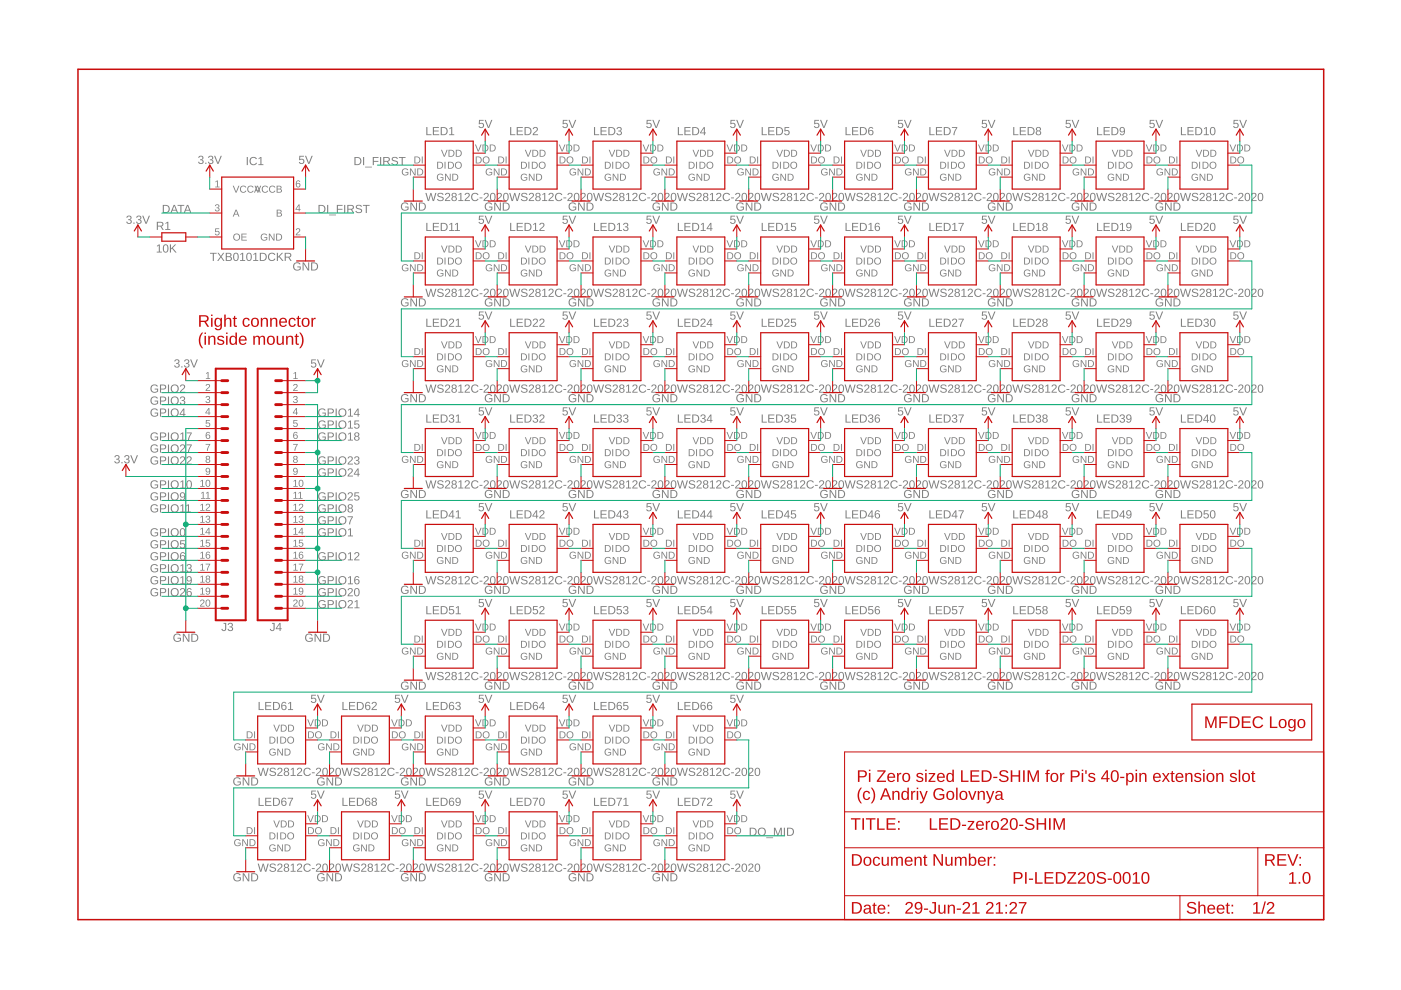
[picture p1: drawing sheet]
<svg xmlns="http://www.w3.org/2000/svg" width="297mm" height="210mm" viewBox="0 0 297 210" stroke-linecap="round" stroke-linejoin="round" font-family="sans-serif">
<g fill="#808080">
<path d="M43.7 79.1l.5-.2v1.3h.4v.2h-1v-.2h.4v-1.1l-.3 .2z"/>
<path d="M43.7 81.5a.5 .5 0 0 1 .8 .2 .5 .5 0 0 1-.4 .7l-.3 .3h.8v.2h-1l.5-.7a.3 .3 0 0 0 .2-.5 .3 .3 0 0 0-.5 .1h-.2z"/>
<path d="M43.7 84a.43 .43 0 0 1 .7 0 .43 .43 0 0 1-.2 .7 .39 .39 0 0 1 .4 .5 .39 .39 0 0 1-.5 .3l-.5-.3v-.1l.2-.1a.3 .3 0 0 0 .4 .3 .3 .3 0 0 0 .1-.5h-.4v-.2a.29 .29 0 0 0 .4-.1 .29 .29 0 0 0-.2-.4 .29 .29 0 0 0-.3 .2h-.2z"/>
<path d="M43.7 89h.8v.2h-.7v.5a.5 .5 0 0 1 .7 .2 .5 .5 0 0 1-.3 .7 .5 .5 0 0 1-.6-.4l.5 .2a.34 .34 0 0 0 .3-.5 .34 .34 0 0 0-.6-.1h-.2z"/>
<path d="M43.6 94.1h1l-.5 1.5h-.2v-.4l.5-.9h-.8z"/>
<path d="M62.2 79.1l.6-.2v1.3h.3v.2h-.9v-.2h.4v-1.1l-.4 .2z"/>
<path d="M62.3 81.5a.5 .5 0 0 1 .8 .2 .5 .5 0 0 1-.5 .7l-.2 .3h.7v.2h-1l.6-.7a.3 .3 0 0 0 .2-.5 .3 .3 0 0 0-.6 .1h-.1z"/>
<path d="M62.3 84a.43 .43 0 0 1 .7 0 .43 .43 0 0 1-.2 .7 .39 .39 0 0 1 .3 .5 .39 .39 0 0 1-.5 .3l-.4-.3-.1-.1 .2-.1a.3 .3 0 0 0 .4 .3 .3 .3 0 0 0 .1-.5h-.3v-.2a.29 .29 0 0 0 .4-.1 .29 .29 0 0 0-.2-.4 .29 .29 0 0 0-.4 .2h-.2z"/>
<path d="M62.2 89h.9v.2h-.7v.5a.5 .5 0 0 1 .7 .2 .5 .5 0 0 1-.3 .7 .5 .5 0 0 1-.7-.4l.5 .2a.34 .34 0 0 0 .3-.5 .34 .34 0 0 0-.5-.1h-.2z"/>
<path d="M62.1 94.1h1l-.5 1.5h-.2l.1-.4 .4-.9h-.8z"/>
<path d="M45.7 38.5l.5-.2v1.3h.3v.1h-.9v-.1h.4v-1.2l-.3 .3z"/>
<path d="M62.9 48.5a.5 .5 0 0 1 .7 .2 .5 .5 0 0 1-.4 .7l-.3 .3h.8v.2h-1l.5-.7a.3 .3 0 0 0 .2-.5 .3 .3 0 0 0-.5 .1h-.2z"/>
<path d="M45.6 48.4h.9v.2h-.7v.4a.5 .5 0 0 1 .7 .3 .5 .5 0 0 1-.3 .7 .5 .5 0 0 1-.6-.4l.4 .2a.34 .34 0 0 0 .3-.5 .34 .34 0 0 0-.5-.1h-.2z"/>
<path d="M45.7 43.4a.43 .43 0 0 1 .7 0 .43 .43 0 0 1-.2 .7 .39 .39 0 0 1 .4 .4 .39 .39 0 0 1-.5 .3l-.5-.2-.1-.2h.2a.3 .3 0 0 0 .4 .3 .3 .3 0 0 0 .2-.5l-.4-.1v-.1a.29 .29 0 0 0 .4-.2 .29 .29 0 0 0-.2-.3 .29 .29 0 0 0-.3 .2h-.2z"/>
<path d="M37.1 76.3a.5 .5 0 0 1 .8 0 .5 .5 0 0 1-.2 .7 .51 .51 0 0 1 .2 .8 .51 .51 0 0 1-.8 0l-.2-.3h.2a.35 .35 0 0 0 .5 .3 .35 .35 0 0 0 .2-.6l-.5-.1v-.1a.33 .33 0 0 0 .5-.2 .33 .33 0 0 0-.2-.5 .33 .33 0 0 0-.4 .3h-.2zM38.4 77.7h.3v.2h-.3zM39.2 76.3a.5 .5 0 0 1 .8 0 .5 .5 0 0 1-.2 .7 .51 .51 0 0 1 .2 .8 .51 .51 0 0 1-.8 0l-.2-.3h.2a.35 .35 0 0 0 .5 .3 .35 .35 0 0 0 .2-.6l-.5-.1v-.1a.33 .33 0 0 0 .5-.2 .33 .33 0 0 0-.2-.5 .33 .33 0 0 0-.4 .3h-.3zM40.3 76.2h.3l.5 1.5 .6-1.5h.3l-.7 1.7h-.3z"/>
<path d="M24.4 96.6a.5 .5 0 0 1 .8 0 .5 .5 0 0 1-.2 .8 .51 .51 0 0 1 .2 .8 .51 .51 0 0 1-.8-.1l-.2-.3h.3a.35 .35 0 0 0 .4 .3 .35 .35 0 0 0 .2-.6h-.5v-.2a.33 .33 0 0 0 .5-.2 .33 .33 0 0 0-.2-.4 .33 .33 0 0 0-.4 .3l-.2-.1zM25.7 98h.3v.2h-.3zM26.5 96.6a.5 .5 0 0 1 .8 0 .5 .5 0 0 1-.2 .8 .51 .51 0 0 1 .2 .8 .51 .51 0 0 1-.8-.1l-.2-.3h.2a.35 .35 0 0 0 .5 .3 .35 .35 0 0 0 .2-.6h-.5v-.2a.33 .33 0 0 0 .5-.2 .33 .33 0 0 0-.2-.4 .33 .33 0 0 0-.4 .3l-.3-.1zM27.6 96.5h.3l.5 1.5 .6-1.5h.3l-.7 1.7h-.3z"/>
<path d="M37 134.6a.9 .9 0 0 1 1.3 .1l-.2 .1a.68 .68 0 0 0-.9 0 .68 .68 0 0 0-.1 .9 .68 .68 0 0 0 1 .1l.1-.4h-.6v-.2h.8v.6a.94 .94 0 0 1-1.4 .1 .94 .94 0 0 1 0-1.3zM38.8 134.4h.2l1 1.4-.1-1.4h.3v1.7h-.3l-.9-1.5v1.5h-.2zM40.6 134.4h.5a.86 .86 0 0 1 .9 .8 .86 .86 0 0 1-.8 .9h-.6zM40.8 134.5v1.4a.73 .73 0 0 0 1-.7 .73 .73 0 0 0-1-.7z"/>
<path d="M64.9 134.6a.9 .9 0 0 1 1.4 .1l-.3 .1a.68 .68 0 0 0-.9 0 .68 .68 0 0 0-.1 .9 .68 .68 0 0 0 1 .1l.1-.4h-.5v-.2h.7v.6a.94 .94 0 0 1-1.3 .1 .94 .94 0 0 1-.1-1.3zM66.7 134.4h.3l.9 1.4v-1.4h.2v1.7h-.3l-.9-1.5v1.5h-.2zM68.5 134.4h.6a.86 .86 0 0 1 .9 .8 .86 .86 0 0 1-.9 .9h-.6zM68.7 134.5v1.4a.73 .73 0 0 0 1-.7 .73 .73 0 0 0-1-.7z"/>
<path d="M66 76.2h1v.2h-.8v.5a.59 .59 0 0 1 .8 .3 .59 .59 0 0 1-.3 .8 .59 .59 0 0 1-.8-.5h.2a.38 .38 0 0 0 .6 .2 .38 .38 0 0 0 0-.6 .38 .38 0 0 0-.5 0h-.3zM67.2 76.2h.2l.6 1.5 .6-1.5h.2l-.7 1.7h-.2z"/>
<path d="M101.6 25.4h.9v.2h-.7l-.1 .5a.59 .59 0 0 1 .9 .3 .59 .59 0 0 1-.4 .8 .59 .59 0 0 1-.7-.4l.2-.1a.38 .38 0 0 0 .5 .2 .38 .38 0 0 0 .1-.6 .38 .38 0 0 0-.6 0h-.2zM102.8 25.4h.2l.6 1.5 .6-1.5h.2l-.7 1.7h-.2z"/>
<path d="M85.2 43.1a.9 .9 0 0 1 1.4 .2l-.2 .1a.68 .68 0 0 0-1 0 .68 .68 0 0 0 0 .9 .68 .68 0 0 0 .9 .1l.1-.4h-.5v-.2h.7v.6a.94 .94 0 0 1-1.3 .1 .94 .94 0 0 1-.1-1.4zM87 42.9h.3l.9 1.5v-1.5h.2v1.8h-.3l-.9-1.5v1.5h-.2zM88.8 42.9h.6a.86 .86 0 0 1 .9 .9 .86 .86 0 0 1-.8 .9h-.7zM89 43.1v1.4a.73 .73 0 0 0 1.1-.7 .73 .73 0 0 0-1.1-.7z"/>
<path d="M119.3 25.4h1v.2h-.8v.5a.59 .59 0 0 1 .9 .3 .59 .59 0 0 1-.4 .8 .59 .59 0 0 1-.8-.4l.3-.1a.38 .38 0 0 0 .5 .2 .38 .38 0 0 0 .1-.6 .38 .38 0 0 0-.6 0h-.2zM120.5 25.4h.3l.6 1.5 .5-1.5h.3l-.7 1.7h-.3z"/>
<path d="M103 43.1a.9 .9 0 0 1 1.4 .2l-.3 .1a.68 .68 0 0 0-.9 0 .68 .68 0 0 0-.1 .9 .68 .68 0 0 0 1 .1l.1-.4h-.5v-.2h.7v.6a.94 .94 0 0 1-1.3 .1 .94 .94 0 0 1-.1-1.4zM104.8 42.9h.3l.9 1.5v-1.5h.2v1.8h-.3l-.9-1.5v1.5h-.2zM106.6 42.9h.6a.86 .86 0 0 1 .9 .9 .86 .86 0 0 1-.9 .9h-.6zM106.8 43.1v1.4a.73 .73 0 0 0 1-.7 .73 .73 0 0 0-1-.7z"/>
<path d="M137.1 25.4h1v.2h-.8v.5a.59 .59 0 0 1 .8 .3 .59 .59 0 0 1-.3 .8 .59 .59 0 0 1-.8-.4l.2-.1a.38 .38 0 0 0 .6 .2 .38 .38 0 0 0 .1-.6 .38 .38 0 0 0-.6 0h-.2zM138.3 25.4h.3l.5 1.5 .6-1.5h.3l-.8 1.7h-.2z"/>
<path d="M120.8 43.1a.9 .9 0 0 1 1.3 .2l-.2 .1a.68 .68 0 0 0-.9 0 .68 .68 0 0 0-.1 .9 .68 .68 0 0 0 1 .1l.1-.4h-.6v-.2h.8v.6a.94 .94 0 0 1-1.4 .1 .94 .94 0 0 1 0-1.4zM122.6 42.9h.2l1 1.5v-1.5h.2v1.8h-.3l-.9-1.5v1.5h-.2zM124.4 42.9h.5a.86 .86 0 0 1 1 .9 .86 .86 0 0 1-.9 .9h-.6zM124.6 43.1v1.4a.73 .73 0 0 0 1-.7 .73 .73 0 0 0-1-.7z"/>
<path d="M154.9 25.4h1v.2h-.8v.5a.59 .59 0 0 1 .8 .3 .59 .59 0 0 1-.4 .8 .59 .59 0 0 1-.7-.4l.2-.1a.38 .38 0 0 0 .6 .2 .38 .38 0 0 0 0-.6 .38 .38 0 0 0-.6 0h-.2zM156.1 25.4h.2l.6 1.5 .6-1.5h.2l-.7 1.7h-.2z"/>
<path d="M138.5 43.1a.9 .9 0 0 1 1.4 .2l-.2 .1a.68 .68 0 0 0-1 0 .68 .68 0 0 0 0 .9 .68 .68 0 0 0 .9 .1l.1-.4h-.5v-.2h.8v.6a.94 .94 0 0 1-1.4 .1 .94 .94 0 0 1-.1-1.4zM140.3 42.9h.3l.9 1.5v-1.5h.2v1.8h-.2l-1-1.5 .1 1.5h-.3zM142.1 42.9h.6a.86 .86 0 0 1 .9 .9 .86 .86 0 0 1-.8 .9h-.7zM142.4 43.1v1.4a.73 .73 0 0 0 1-.7 .73 .73 0 0 0-1-.7z"/>
<path d="M172.7 25.4h.9v.2h-.7l-.1 .5a.59 .59 0 0 1 .9 .3 .59 .59 0 0 1-.4 .8 .59 .59 0 0 1-.7-.4l.2-.1a.38 .38 0 0 0 .5 .2 .38 .38 0 0 0 .1-.6 .38 .38 0 0 0-.6 0h-.2zM173.9 25.4h.2l.6 1.5 .6-1.5h.2l-.7 1.7h-.2z"/>
<path d="M156.3 43.1a.9 .9 0 0 1 1.4 .2l-.2 .1a.68 .68 0 0 0-1 0 .68 .68 0 0 0 0 .9 .68 .68 0 0 0 .9 .1l.1-.4h-.5v-.2h.7v.6a.94 .94 0 0 1-1.3 .1 .94 .94 0 0 1-.1-1.4zM158.1 42.9h.3l.9 1.5v-1.5h.2v1.8h-.3l-.9-1.5v1.5h-.2zM159.9 42.9h.6a.86 .86 0 0 1 .9 .9 .86 .86 0 0 1-.8 .9h-.7zM160.2 43.1v1.4a.73 .73 0 0 0 1-.7 .73 .73 0 0 0-1-.7z"/>
<path d="M190.4 25.4h1v.2h-.8v.5a.59 .59 0 0 1 .9 .3 .59 .59 0 0 1-.4 .8 .59 .59 0 0 1-.8-.4l.3-.1a.38 .38 0 0 0 .5 .2 .38 .38 0 0 0 .1-.6 .38 .38 0 0 0-.6 0h-.2zM191.6 25.4h.3l.6 1.5 .5-1.5h.3l-.7 1.7h-.3z"/>
<path d="M174.1 43.1a.9 .9 0 0 1 1.4 .2l-.3 .1a.68 .68 0 0 0-.9 0 .68 .68 0 0 0-.1 .9 .68 .68 0 0 0 1 .1l.1-.4h-.5v-.2h.7v.6a.94 .94 0 0 1-1.3 .1 .94 .94 0 0 1-.1-1.4zM175.9 42.9h.3l.9 1.5v-1.5h.2v1.8h-.3l-.9-1.5v1.5h-.2zM177.7 42.9h.6a.86 .86 0 0 1 .9 .9 .86 .86 0 0 1-.9 .9h-.6zM177.9 43.1v1.4a.73 .73 0 0 0 1-.7 .73 .73 0 0 0-1-.7z"/>
<path d="M208.2 25.4h1v.2h-.8v.5a.59 .59 0 0 1 .8 .3 .59 .59 0 0 1-.3 .8 .59 .59 0 0 1-.8-.4l.2-.1a.38 .38 0 0 0 .6 .2 .38 .38 0 0 0 .1-.6 .38 .38 0 0 0-.6 0h-.2zM209.4 25.4h.3l.5 1.5 .6-1.5h.3l-.7 1.7h-.3z"/>
<path d="M191.9 43.1a.9 .9 0 0 1 1.3 .2l-.2 .1a.68 .68 0 0 0-.9 0 .68 .68 0 0 0-.1 .9 .68 .68 0 0 0 1 .1l.1-.4h-.5v-.2h.7v.6a.94 .94 0 0 1-1.4 .1 .94 .94 0 0 1 0-1.4zM193.7 42.9h.2l1 1.5v-1.5h.2v1.8h-.3l-.9-1.5v1.5h-.2zM195.5 42.9h.5a.86 .86 0 0 1 1 .9 .86 .86 0 0 1-.9 .9h-.6zM195.7 43.1v1.4a.73 .73 0 0 0 1-.7 .73 .73 0 0 0-1-.7z"/>
<path d="M226 25.4h1v.2h-.8v.5a.59 .59 0 0 1 .8 .3 .59 .59 0 0 1-.4 .8 .59 .59 0 0 1-.7-.4l.2-.1a.38 .38 0 0 0 .6 .2 .38 .38 0 0 0 0-.6 .38 .38 0 0 0-.5 0h-.3zM227.2 25.4h.2l.6 1.5 .6-1.5h.2l-.7 1.7h-.2z"/>
<path d="M209.7 43.1a.9 .9 0 0 1 1.3 .2l-.2 .1a.68 .68 0 0 0-.9 0 .68 .68 0 0 0-.1 .9 .68 .68 0 0 0 .9 .1l.1-.4h-.5v-.2h.8v.6a.94 .94 0 0 1-1.4 .1 .94 .94 0 0 1 0-1.4zM211.5 42.9h.2l1 1.5-.1-1.5h.2v1.8h-.2l-1-1.5 .1 1.5h-.2zM213.3 42.9h.5a.86 .86 0 0 1 .9 .9 .86 .86 0 0 1-.8 .9h-.6zM213.5 43.1v1.4a.73 .73 0 0 0 1-.7 .73 .73 0 0 0-1-.7z"/>
<path d="M243.8 25.4h1v.2h-.8l-.1 .5a.59 .59 0 0 1 .9 .3 .59 .59 0 0 1-.4 .8 .59 .59 0 0 1-.7-.4l.2-.1a.38 .38 0 0 0 .6 .2 .38 .38 0 0 0 0-.6 .38 .38 0 0 0-.6 0h-.2zM245 25.4h.2l.6 1.5 .6-1.5h.2l-.7 1.7h-.2z"/>
<path d="M227.4 43.1a.9 .9 0 0 1 1.4 .2l-.2 .1a.68 .68 0 0 0-1 0 .68 .68 0 0 0 0 .9 .68 .68 0 0 0 .9 .1l.1-.4h-.5v-.2h.7v.6a.94 .94 0 0 1-1.3 .1 .94 .94 0 0 1-.1-1.4zM229.2 42.9h.3l.9 1.5v-1.5h.2v1.8h-.3l-.9-1.5v1.5h-.2zM231 42.9h.6a.86 .86 0 0 1 .9 .9 .86 .86 0 0 1-.8 .9h-.7zM231.3 43.1v1.4a.73 .73 0 0 0 1-.7 .73 .73 0 0 0-1-.7z"/>
<path d="M261.6 25.4h.9v.2h-.7l-.1 .5a.59 .59 0 0 1 .9 .3 .59 .59 0 0 1-.4 .8 .59 .59 0 0 1-.8-.4l.3-.1a.38 .38 0 0 0 .5 .2 .38 .38 0 0 0 .1-.6 .38 .38 0 0 0-.6 0h-.2zM262.7 25.4h.3l.6 1.5 .5-1.5h.3l-.7 1.7h-.3z"/>
<path d="M245.2 43.1a.9 .9 0 0 1 1.4 .2l-.2 .1a.68 .68 0 0 0-1 0 .68 .68 0 0 0-.1 .9 .68 .68 0 0 0 1 .1l.1-.4h-.5v-.2h.7v.6a.94 .94 0 0 1-1.3 .1 .94 .94 0 0 1-.1-1.4zM247 42.9h.3l.9 1.5v-1.5h.2v1.8h-.3l-.9-1.5v1.5h-.2zM248.8 42.9h.6a.86 .86 0 0 1 .9 .9 .86 .86 0 0 1-.8 .9h-.7zM249 43.1v1.4a.73 .73 0 0 0 1.1-.7 .73 .73 0 0 0-1.1-.7z"/>
<path d="M101.6 45.7h.9v.2h-.7l-.1 .6a.59 .59 0 0 1 .9 .2 .59 .59 0 0 1-.4 .8 .59 .59 0 0 1-.7-.4l.2-.1a.38 .38 0 0 0 .5 .2 .38 .38 0 0 0 .1-.6 .38 .38 0 0 0-.6 .1h-.2zM102.8 45.7h.2l.6 1.5 .6-1.5h.2l-.7 1.8h-.2z"/>
<path d="M85.2 63.5a.9 .9 0 0 1 1.4 .1l-.2 .1a.68 .68 0 0 0-1 0 .68 .68 0 0 0 0 .9 .68 .68 0 0 0 .9 .1l.1-.4h-.5v-.2h.7v.6a.94 .94 0 0 1-1.3 .1 .94 .94 0 0 1-.1-1.3zM87 63.3h.3l.9 1.4v-1.4h.2v1.7h-.3l-.9-1.5v1.5h-.2zM88.8 63.3h.6a.86 .86 0 0 1 .9 .8 .86 .86 0 0 1-.8 .9h-.7zM89 63.4v1.4a.73 .73 0 0 0 1.1-.7 .73 .73 0 0 0-1.1-.7z"/>
<path d="M119.3 45.7h1v.2h-.8v.6a.59 .59 0 0 1 .9 .2 .59 .59 0 0 1-.4 .8 .59 .59 0 0 1-.8-.4l.3-.1a.38 .38 0 0 0 .5 .2 .38 .38 0 0 0 .1-.6 .38 .38 0 0 0-.6 .1h-.2zM120.5 45.7h.3l.6 1.5 .5-1.5h.3l-.7 1.8h-.3z"/>
<path d="M103 63.5a.9 .9 0 0 1 1.4 .1l-.3 .1a.68 .68 0 0 0-.9 0 .68 .68 0 0 0-.1 .9 .68 .68 0 0 0 1 .1l.1-.4h-.5v-.2h.7v.6a.94 .94 0 0 1-1.3 .1 .94 .94 0 0 1-.1-1.3zM104.8 63.3h.3l.9 1.4v-1.4h.2v1.7h-.3l-.9-1.5v1.5h-.2zM106.6 63.3h.6a.86 .86 0 0 1 .9 .8 .86 .86 0 0 1-.9 .9h-.6zM106.8 63.4v1.4a.73 .73 0 0 0 1-.7 .73 .73 0 0 0-1-.7z"/>
<path d="M137.1 45.7h1v.2h-.8v.6a.59 .59 0 0 1 .8 .2 .59 .59 0 0 1-.3 .8 .59 .59 0 0 1-.8-.4l.2-.1a.38 .38 0 0 0 .6 .2 .38 .38 0 0 0 .1-.6 .38 .38 0 0 0-.6 .1h-.2zM138.3 45.7h.3l.5 1.5 .6-1.5h.3l-.8 1.8h-.2z"/>
<path d="M120.8 63.5a.9 .9 0 0 1 1.3 .1l-.2 .1a.68 .68 0 0 0-.9 0 .68 .68 0 0 0-.1 .9 .68 .68 0 0 0 1 .1l.1-.4h-.6v-.2h.8v.6a.94 .94 0 0 1-1.4 .1 .94 .94 0 0 1 0-1.3zM122.6 63.3h.2l1 1.4v-1.4h.2v1.7h-.3l-.9-1.5v1.5h-.2zM124.4 63.3h.5a.86 .86 0 0 1 1 .8 .86 .86 0 0 1-.9 .9h-.6zM124.6 63.4v1.4a.73 .73 0 0 0 1-.7 .73 .73 0 0 0-1-.7z"/>
<path d="M154.9 45.7h1v.2h-.8v.6a.59 .59 0 0 1 .8 .2 .59 .59 0 0 1-.4 .8 .59 .59 0 0 1-.7-.4l.2-.1a.38 .38 0 0 0 .6 .2 .38 .38 0 0 0 0-.6 .38 .38 0 0 0-.6 .1h-.2zM156.1 45.7h.2l.6 1.5 .6-1.5h.2l-.7 1.8h-.2z"/>
<path d="M138.5 63.5a.9 .9 0 0 1 1.4 .1l-.2 .1a.68 .68 0 0 0-1 0 .68 .68 0 0 0 0 .9 .68 .68 0 0 0 .9 .1l.1-.4h-.5v-.2h.8v.6a.94 .94 0 0 1-1.4 .1 .94 .94 0 0 1-.1-1.3zM140.3 63.3h.3l.9 1.4v-1.4h.2v1.7h-.2l-1-1.5 .1 1.5h-.3zM142.1 63.3h.6a.86 .86 0 0 1 .9 .8 .86 .86 0 0 1-.8 .9h-.7zM142.4 63.4v1.4a.73 .73 0 0 0 1-.7 .73 .73 0 0 0-1-.7z"/>
<path d="M172.7 45.7h.9v.2h-.7l-.1 .6a.59 .59 0 0 1 .9 .2 .59 .59 0 0 1-.4 .8 .59 .59 0 0 1-.7-.4l.2-.1a.38 .38 0 0 0 .5 .2 .38 .38 0 0 0 .1-.6 .38 .38 0 0 0-.6 .1h-.2zM173.9 45.7h.2l.6 1.5 .6-1.5h.2l-.7 1.8h-.2z"/>
<path d="M156.3 63.5a.9 .9 0 0 1 1.4 .1l-.2 .1a.68 .68 0 0 0-1 0 .68 .68 0 0 0 0 .9 .68 .68 0 0 0 .9 .1l.1-.4h-.5v-.2h.7v.6a.94 .94 0 0 1-1.3 .1 .94 .94 0 0 1-.1-1.3zM158.1 63.3h.3l.9 1.4v-1.4h.2v1.7h-.3l-.9-1.5v1.5h-.2zM159.9 63.3h.6a.86 .86 0 0 1 .9 .8 .86 .86 0 0 1-.8 .9h-.7zM160.2 63.4v1.4a.73 .73 0 0 0 1-.7 .73 .73 0 0 0-1-.7z"/>
<path d="M190.4 45.7h1v.2h-.8v.6a.59 .59 0 0 1 .9 .2 .59 .59 0 0 1-.4 .8 .59 .59 0 0 1-.8-.4l.3-.1a.38 .38 0 0 0 .5 .2 .38 .38 0 0 0 .1-.6 .38 .38 0 0 0-.6 .1h-.2zM191.6 45.7h.3l.6 1.5 .5-1.5h.3l-.7 1.8h-.3z"/>
<path d="M174.1 63.5a.9 .9 0 0 1 1.4 .1l-.3 .1a.68 .68 0 0 0-.9 0 .68 .68 0 0 0-.1 .9 .68 .68 0 0 0 1 .1l.1-.4h-.5v-.2h.7v.6a.94 .94 0 0 1-1.3 .1 .94 .94 0 0 1-.1-1.3zM175.9 63.3h.3l.9 1.4v-1.4h.2v1.7h-.3l-.9-1.5v1.5h-.2zM177.7 63.3h.6a.86 .86 0 0 1 .9 .8 .86 .86 0 0 1-.9 .9h-.6zM177.9 63.4v1.4a.73 .73 0 0 0 1-.7 .73 .73 0 0 0-1-.7z"/>
<path d="M208.2 45.7h1v.2h-.8v.6a.59 .59 0 0 1 .8 .2 .59 .59 0 0 1-.3 .8 .59 .59 0 0 1-.8-.4l.2-.1a.38 .38 0 0 0 .6 .2 .38 .38 0 0 0 .1-.6 .38 .38 0 0 0-.6 .1h-.2zM209.4 45.7h.3l.5 1.5 .6-1.5h.3l-.7 1.8h-.3z"/>
<path d="M191.9 63.5a.9 .9 0 0 1 1.3 .1l-.2 .1a.68 .68 0 0 0-.9 0 .68 .68 0 0 0-.1 .9 .68 .68 0 0 0 1 .1l.1-.4h-.5v-.2h.7v.6a.94 .94 0 0 1-1.4 .1 .94 .94 0 0 1 0-1.3zM193.7 63.3h.2l1 1.4v-1.4h.2v1.7h-.3l-.9-1.5v1.5h-.2zM195.5 63.3h.5a.86 .86 0 0 1 1 .8 .86 .86 0 0 1-.9 .9h-.6zM195.7 63.4v1.4a.73 .73 0 0 0 1-.7 .73 .73 0 0 0-1-.7z"/>
<path d="M226 45.7h1v.2h-.8v.6a.59 .59 0 0 1 .8 .2 .59 .59 0 0 1-.4 .8 .59 .59 0 0 1-.7-.4l.2-.1a.38 .38 0 0 0 .6 .2 .38 .38 0 0 0 0-.6 .38 .38 0 0 0-.5 .1h-.3zM227.2 45.7h.2l.6 1.5 .6-1.5h.2l-.7 1.8h-.2z"/>
<path d="M209.7 63.5a.9 .9 0 0 1 1.3 .1l-.2 .1a.68 .68 0 0 0-.9 0 .68 .68 0 0 0-.1 .9 .68 .68 0 0 0 .9 .1l.1-.4h-.5v-.2h.8v.6a.94 .94 0 0 1-1.4 .1 .94 .94 0 0 1 0-1.3zM211.5 63.3h.2l1 1.4-.1-1.4h.2v1.7h-.2l-1-1.5 .1 1.5h-.2zM213.3 63.3h.5a.86 .86 0 0 1 .9 .8 .86 .86 0 0 1-.8 .9h-.6zM213.5 63.4v1.4a.73 .73 0 0 0 1-.7 .73 .73 0 0 0-1-.7z"/>
<path d="M243.8 45.7h1v.2h-.8l-.1 .6a.59 .59 0 0 1 .9 .2 .59 .59 0 0 1-.4 .8 .59 .59 0 0 1-.7-.4l.2-.1a.38 .38 0 0 0 .6 .2 .38 .38 0 0 0 0-.6 .38 .38 0 0 0-.6 .1h-.2zM245 45.7h.2l.6 1.5 .6-1.5h.2l-.7 1.8h-.2z"/>
<path d="M227.4 63.5a.9 .9 0 0 1 1.4 .1l-.2 .1a.68 .68 0 0 0-1 0 .68 .68 0 0 0 0 .9 .68 .68 0 0 0 .9 .1l.1-.4h-.5v-.2h.7v.6a.94 .94 0 0 1-1.3 .1 .94 .94 0 0 1-.1-1.3zM229.2 63.3h.3l.9 1.4v-1.4h.2v1.7h-.3l-.9-1.5v1.5h-.2zM231 63.3h.6a.86 .86 0 0 1 .9 .8 .86 .86 0 0 1-.8 .9h-.7zM231.3 63.4v1.4a.73 .73 0 0 0 1-.7 .73 .73 0 0 0-1-.7z"/>
<path d="M261.6 45.7h.9v.2h-.7l-.1 .6a.59 .59 0 0 1 .9 .2 .59 .59 0 0 1-.4 .8 .59 .59 0 0 1-.8-.4l.3-.1a.38 .38 0 0 0 .5 .2 .38 .38 0 0 0 .1-.6 .38 .38 0 0 0-.6 .1h-.2zM262.7 45.7h.3l.6 1.5 .5-1.5h.3l-.7 1.8h-.3z"/>
<path d="M245.2 63.5a.9 .9 0 0 1 1.4 .1l-.2 .1a.68 .68 0 0 0-1 0 .68 .68 0 0 0-.1 .9 .68 .68 0 0 0 1 .1l.1-.4h-.5v-.2h.7v.6a.94 .94 0 0 1-1.3 .1 .94 .94 0 0 1-.1-1.3zM247 63.3h.3l.9 1.4v-1.4h.2v1.7h-.3l-.9-1.5v1.5h-.2zM248.8 63.3h.6a.86 .86 0 0 1 .9 .8 .86 .86 0 0 1-.8 .9h-.7zM249 63.4v1.4a.73 .73 0 0 0 1.1-.7 .73 .73 0 0 0-1.1-.7z"/>
<path d="M101.6 66h.9v.2h-.7l-.1 .6a.59 .59 0 0 1 .9 .2 .59 .59 0 0 1-.4 .8 .59 .59 0 0 1-.7-.4h.2a.38 .38 0 0 0 .5 .1 .38 .38 0 0 0 .1-.6 .38 .38 0 0 0-.6 .1h-.2zM102.8 66h.2l.6 1.6 .6-1.6h.2l-.7 1.8h-.2z"/>
<path d="M85.2 83.8a.9 .9 0 0 1 1.4 .1l-.2 .1a.68 .68 0 0 0-1 0 .68 .68 0 0 0 0 .9 .68 .68 0 0 0 .9 .1l.1-.4h-.5v-.2h.7v.6a.94 .94 0 0 1-1.3 .1 .94 .94 0 0 1-.1-1.3zM87 83.6h.3l.9 1.4v-1.4h.2v1.7h-.3l-.9-1.5v1.5h-.2zM88.8 83.6h.6a.86 .86 0 0 1 .9 .8 .86 .86 0 0 1-.8 .9h-.7zM89 83.8v1.3a.73 .73 0 0 0 1.1-.7 .73 .73 0 0 0-1.1-.6z"/>
<path d="M119.3 66h1v.2h-.8v.6a.59 .59 0 0 1 .9 .2 .59 .59 0 0 1-.4 .8 .59 .59 0 0 1-.8-.4h.3a.38 .38 0 0 0 .5 .1 .38 .38 0 0 0 .1-.6 .38 .38 0 0 0-.6 .1h-.2zM120.5 66h.3l.6 1.6 .5-1.6h.3l-.7 1.8h-.3z"/>
<path d="M103 83.8a.9 .9 0 0 1 1.4 .1l-.3 .1a.68 .68 0 0 0-.9 0 .68 .68 0 0 0-.1 .9 .68 .68 0 0 0 1 .1l.1-.4h-.5v-.2h.7v.6a.94 .94 0 0 1-1.3 .1 .94 .94 0 0 1-.1-1.3zM104.8 83.6h.3l.9 1.4v-1.4h.2v1.7h-.3l-.9-1.5v1.5h-.2zM106.6 83.6h.6a.86 .86 0 0 1 .9 .8 .86 .86 0 0 1-.9 .9h-.6zM106.8 83.8v1.3a.73 .73 0 0 0 1-.7 .73 .73 0 0 0-1-.6z"/>
<path d="M137.1 66h1v.2h-.8v.6a.59 .59 0 0 1 .8 .2 .59 .59 0 0 1-.3 .8 .59 .59 0 0 1-.8-.4h.2a.38 .38 0 0 0 .6 .1 .38 .38 0 0 0 .1-.6 .38 .38 0 0 0-.6 .1h-.2zM138.3 66h.3l.5 1.6 .6-1.6h.3l-.8 1.8h-.2z"/>
<path d="M120.8 83.8a.9 .9 0 0 1 1.3 .1l-.2 .1a.68 .68 0 0 0-.9 0 .68 .68 0 0 0-.1 .9 .68 .68 0 0 0 1 .1l.1-.4h-.6v-.2h.8v.6a.94 .94 0 0 1-1.4 .1 .94 .94 0 0 1 0-1.3zM122.6 83.6h.2l1 1.4v-1.4h.2v1.7h-.3l-.9-1.5v1.5h-.2zM124.4 83.6h.5a.86 .86 0 0 1 1 .8 .86 .86 0 0 1-.9 .9h-.6zM124.6 83.8v1.3a.73 .73 0 0 0 1-.7 .73 .73 0 0 0-1-.6z"/>
<path d="M154.9 66h1v.2h-.8v.6a.59 .59 0 0 1 .8 .2 .59 .59 0 0 1-.4 .8 .59 .59 0 0 1-.7-.4h.2a.38 .38 0 0 0 .6 .1 .38 .38 0 0 0 0-.6 .38 .38 0 0 0-.6 .1h-.2zM156.1 66h.2l.6 1.6 .6-1.6h.2l-.7 1.8h-.2z"/>
<path d="M138.5 83.8a.9 .9 0 0 1 1.4 .1l-.2 .1a.68 .68 0 0 0-1 0 .68 .68 0 0 0 0 .9 .68 .68 0 0 0 .9 .1l.1-.4h-.5v-.2h.8v.6a.94 .94 0 0 1-1.4 .1 .94 .94 0 0 1-.1-1.3zM140.3 83.6h.3l.9 1.4v-1.4h.2v1.7h-.2l-1-1.5 .1 1.5h-.3zM142.1 83.6h.6a.86 .86 0 0 1 .9 .8 .86 .86 0 0 1-.8 .9h-.7zM142.4 83.8v1.3a.73 .73 0 0 0 1-.7 .73 .73 0 0 0-1-.6z"/>
<path d="M172.7 66h.9v.2h-.7l-.1 .6a.59 .59 0 0 1 .9 .2 .59 .59 0 0 1-.4 .8 .59 .59 0 0 1-.7-.4h.2a.38 .38 0 0 0 .5 .1 .38 .38 0 0 0 .1-.6 .38 .38 0 0 0-.6 .1h-.2zM173.9 66h.2l.6 1.6 .6-1.6h.2l-.7 1.8h-.2z"/>
<path d="M156.3 83.8a.9 .9 0 0 1 1.4 .1l-.2 .1a.68 .68 0 0 0-1 0 .68 .68 0 0 0 0 .9 .68 .68 0 0 0 .9 .1l.1-.4h-.5v-.2h.7v.6a.94 .94 0 0 1-1.3 .1 .94 .94 0 0 1-.1-1.3zM158.1 83.6h.3l.9 1.4v-1.4h.2v1.7h-.3l-.9-1.5v1.5h-.2zM159.9 83.6h.6a.86 .86 0 0 1 .9 .8 .86 .86 0 0 1-.8 .9h-.7zM160.2 83.8v1.3a.73 .73 0 0 0 1-.7 .73 .73 0 0 0-1-.6z"/>
<path d="M190.4 66h1v.2h-.8v.6a.59 .59 0 0 1 .9 .2 .59 .59 0 0 1-.4 .8 .59 .59 0 0 1-.8-.4h.3a.38 .38 0 0 0 .5 .1 .38 .38 0 0 0 .1-.6 .38 .38 0 0 0-.6 .1h-.2zM191.6 66h.3l.6 1.6 .5-1.6h.3l-.7 1.8h-.3z"/>
<path d="M174.1 83.8a.9 .9 0 0 1 1.4 .1l-.3 .1a.68 .68 0 0 0-.9 0 .68 .68 0 0 0-.1 .9 .68 .68 0 0 0 1 .1l.1-.4h-.5v-.2h.7v.6a.94 .94 0 0 1-1.3 .1 .94 .94 0 0 1-.1-1.3zM175.9 83.6h.3l.9 1.4v-1.4h.2v1.7h-.3l-.9-1.5v1.5h-.2zM177.7 83.6h.6a.86 .86 0 0 1 .9 .8 .86 .86 0 0 1-.9 .9h-.6zM177.9 83.8v1.3a.73 .73 0 0 0 1-.7 .73 .73 0 0 0-1-.6z"/>
<path d="M208.2 66h1v.2h-.8v.6a.59 .59 0 0 1 .8 .2 .59 .59 0 0 1-.3 .8 .59 .59 0 0 1-.8-.4h.2a.38 .38 0 0 0 .6 .1 .38 .38 0 0 0 .1-.6 .38 .38 0 0 0-.6 .1h-.2zM209.4 66h.3l.5 1.6 .6-1.6h.3l-.7 1.8h-.3z"/>
<path d="M191.9 83.8a.9 .9 0 0 1 1.3 .1l-.2 .1a.68 .68 0 0 0-.9 0 .68 .68 0 0 0-.1 .9 .68 .68 0 0 0 1 .1l.1-.4h-.5v-.2h.7v.6a.94 .94 0 0 1-1.4 .1 .94 .94 0 0 1 0-1.3zM193.7 83.6h.2l1 1.4v-1.4h.2v1.7h-.3l-.9-1.5v1.5h-.2zM195.5 83.6h.5a.86 .86 0 0 1 1 .8 .86 .86 0 0 1-.9 .9h-.6zM195.7 83.8v1.3a.73 .73 0 0 0 1-.7 .73 .73 0 0 0-1-.6z"/>
<path d="M226 66h1v.2h-.8v.6a.59 .59 0 0 1 .8 .2 .59 .59 0 0 1-.4 .8 .59 .59 0 0 1-.7-.4h.2a.38 .38 0 0 0 .6 .1 .38 .38 0 0 0 0-.6 .38 .38 0 0 0-.5 .1h-.3zM227.2 66h.2l.6 1.6 .6-1.6h.2l-.7 1.8h-.2z"/>
<path d="M209.7 83.8a.9 .9 0 0 1 1.3 .1l-.2 .1a.68 .68 0 0 0-.9 0 .68 .68 0 0 0-.1 .9 .68 .68 0 0 0 .9 .1l.1-.4h-.5v-.2h.8v.6a.94 .94 0 0 1-1.4 .1 .94 .94 0 0 1 0-1.3zM211.5 83.6h.2l1 1.4-.1-1.4h.2v1.7h-.2l-1-1.5 .1 1.5h-.2zM213.3 83.6h.5a.86 .86 0 0 1 .9 .8 .86 .86 0 0 1-.8 .9h-.6zM213.5 83.8v1.3a.73 .73 0 0 0 1-.7 .73 .73 0 0 0-1-.6z"/>
<path d="M243.8 66h1v.2h-.8l-.1 .6a.59 .59 0 0 1 .9 .2 .59 .59 0 0 1-.4 .8 .59 .59 0 0 1-.7-.4h.2a.38 .38 0 0 0 .6 .1 .38 .38 0 0 0 0-.6 .38 .38 0 0 0-.6 .1h-.2zM245 66h.2l.6 1.6 .6-1.6h.2l-.7 1.8h-.2z"/>
<path d="M227.4 83.8a.9 .9 0 0 1 1.4 .1l-.2 .1a.68 .68 0 0 0-1 0 .68 .68 0 0 0 0 .9 .68 .68 0 0 0 .9 .1l.1-.4h-.5v-.2h.7v.6a.94 .94 0 0 1-1.3 .1 .94 .94 0 0 1-.1-1.3zM229.2 83.6h.3l.9 1.4v-1.4h.2v1.7h-.3l-.9-1.5v1.5h-.2zM231 83.6h.6a.86 .86 0 0 1 .9 .8 .86 .86 0 0 1-.8 .9h-.7zM231.3 83.8v1.3a.73 .73 0 0 0 1-.7 .73 .73 0 0 0-1-.6z"/>
<path d="M261.6 66h.9v.2h-.7l-.1 .6a.59 .59 0 0 1 .9 .2 .59 .59 0 0 1-.4 .8 .59 .59 0 0 1-.8-.4h.3a.38 .38 0 0 0 .5 .1 .38 .38 0 0 0 .1-.6 .38 .38 0 0 0-.6 .1h-.2zM262.7 66h.3l.6 1.6 .5-1.6h.3l-.7 1.8h-.3z"/>
<path d="M245.2 83.8a.9 .9 0 0 1 1.4 .1l-.2 .1a.68 .68 0 0 0-1 0 .68 .68 0 0 0-.1 .9 .68 .68 0 0 0 1 .1l.1-.4h-.5v-.2h.7v.6a.94 .94 0 0 1-1.3 .1 .94 .94 0 0 1-.1-1.3zM247 83.6h.3l.9 1.4v-1.4h.2v1.7h-.3l-.9-1.5v1.5h-.2zM248.8 83.6h.6a.86 .86 0 0 1 .9 .8 .86 .86 0 0 1-.8 .9h-.7zM249 83.8v1.3a.73 .73 0 0 0 1.1-.7 .73 .73 0 0 0-1.1-.6z"/>
<path d="M101.6 86.4h.9v.1h-.7l-.1 .6a.59 .59 0 0 1 .9 .3 .59 .59 0 0 1-.4 .8 .59 .59 0 0 1-.7-.5h.2a.38 .38 0 0 0 .5 .1 .38 .38 0 0 0 .1-.5 .38 .38 0 0 0-.6 0h-.2zM102.8 86.4h.2l.6 1.5 .6-1.5h.2l-.7 1.7h-.2z"/>
<path d="M85.2 104.1a.9 .9 0 0 1 1.4 .2h-.2a.68 .68 0 0 0-1 0 .68 .68 0 0 0 0 .9 .68 .68 0 0 0 .9 .1l.1-.4h-.5v-.2h.7v.6a.94 .94 0 0 1-1.3 .1 .94 .94 0 0 1-.1-1.3zM87 103.9h.3l.9 1.5v-1.5h.2v1.7h-.3l-.9-1.5v1.5h-.2zM88.8 103.9h.6a.86 .86 0 0 1 .9 .8 .86 .86 0 0 1-.8 .9h-.7zM89 104.1v1.3a.73 .73 0 0 0 1.1-.7 .73 .73 0 0 0-1.1-.6z"/>
<path d="M119.3 86.4h1v.1h-.8v.6a.59 .59 0 0 1 .9 .3 .59 .59 0 0 1-.4 .8 .59 .59 0 0 1-.8-.5h.3a.38 .38 0 0 0 .5 .1 .38 .38 0 0 0 .1-.5 .38 .38 0 0 0-.6 0h-.2zM120.5 86.4h.3l.6 1.5 .5-1.5h.3l-.7 1.7h-.3z"/>
<path d="M103 104.1a.9 .9 0 0 1 1.4 .2h-.3a.68 .68 0 0 0-.9 0 .68 .68 0 0 0-.1 .9 .68 .68 0 0 0 1 .1l.1-.4h-.5v-.2h.7v.6a.94 .94 0 0 1-1.3 .1 .94 .94 0 0 1-.1-1.3zM104.8 103.9h.3l.9 1.5v-1.5h.2v1.7h-.3l-.9-1.5v1.5h-.2zM106.6 103.9h.6a.86 .86 0 0 1 .9 .8 .86 .86 0 0 1-.9 .9h-.6zM106.8 104.1v1.3a.73 .73 0 0 0 1-.7 .73 .73 0 0 0-1-.6z"/>
<path d="M137.1 86.4h1v.1h-.8v.6a.59 .59 0 0 1 .8 .3 .59 .59 0 0 1-.3 .8 .59 .59 0 0 1-.8-.5h.2a.38 .38 0 0 0 .6 .1 .38 .38 0 0 0 .1-.5 .38 .38 0 0 0-.6 0h-.2zM138.3 86.4h.3l.5 1.5 .6-1.5h.3l-.8 1.7h-.2z"/>
<path d="M120.8 104.1a.9 .9 0 0 1 1.3 .2h-.2a.68 .68 0 0 0-.9 0 .68 .68 0 0 0-.1 .9 .68 .68 0 0 0 1 .1l.1-.4h-.6v-.2h.8v.6a.94 .94 0 0 1-1.4 .1 .94 .94 0 0 1 0-1.3zM122.6 103.9h.2l1 1.5v-1.5h.2v1.7h-.3l-.9-1.5v1.5h-.2zM124.4 103.9h.5a.86 .86 0 0 1 1 .8 .86 .86 0 0 1-.9 .9h-.6zM124.6 104.1v1.3a.73 .73 0 0 0 1-.7 .73 .73 0 0 0-1-.6z"/>
<path d="M154.9 86.4h1v.1h-.8v.6a.59 .59 0 0 1 .8 .3 .59 .59 0 0 1-.4 .8 .59 .59 0 0 1-.7-.5h.2a.38 .38 0 0 0 .6 .1 .38 .38 0 0 0 0-.5 .38 .38 0 0 0-.6 0h-.2zM156.1 86.4h.2l.6 1.5 .6-1.5h.2l-.7 1.7h-.2z"/>
<path d="M138.5 104.1a.9 .9 0 0 1 1.4 .2h-.2a.68 .68 0 0 0-1 0 .68 .68 0 0 0 0 .9 .68 .68 0 0 0 .9 .1l.1-.4h-.5v-.2h.8v.6a.94 .94 0 0 1-1.4 .1 .94 .94 0 0 1-.1-1.3zM140.3 103.9h.3l.9 1.5v-1.5h.2v1.7h-.2l-1-1.5 .1 1.5h-.3zM142.1 103.9h.6a.86 .86 0 0 1 .9 .8 .86 .86 0 0 1-.8 .9h-.7zM142.4 104.1v1.3a.73 .73 0 0 0 1-.7 .73 .73 0 0 0-1-.6z"/>
<path d="M172.7 86.4h.9v.1h-.7l-.1 .6a.59 .59 0 0 1 .9 .3 .59 .59 0 0 1-.4 .8 .59 .59 0 0 1-.7-.5h.2a.38 .38 0 0 0 .5 .1 .38 .38 0 0 0 .1-.5 .38 .38 0 0 0-.6 0h-.2zM173.9 86.4h.2l.6 1.5 .6-1.5h.2l-.7 1.7h-.2z"/>
<path d="M156.3 104.1a.9 .9 0 0 1 1.4 .2h-.2a.68 .68 0 0 0-1 0 .68 .68 0 0 0 0 .9 .68 .68 0 0 0 .9 .1l.1-.4h-.5v-.2h.7v.6a.94 .94 0 0 1-1.3 .1 .94 .94 0 0 1-.1-1.3zM158.1 103.9h.3l.9 1.5v-1.5h.2v1.7h-.3l-.9-1.5v1.5h-.2zM159.9 103.9h.6a.86 .86 0 0 1 .9 .8 .86 .86 0 0 1-.8 .9h-.7zM160.2 104.1v1.3a.73 .73 0 0 0 1-.7 .73 .73 0 0 0-1-.6z"/>
<path d="M190.4 86.4h1v.1h-.8v.6a.59 .59 0 0 1 .9 .3 .59 .59 0 0 1-.4 .8 .59 .59 0 0 1-.8-.5h.3a.38 .38 0 0 0 .5 .1 .38 .38 0 0 0 .1-.5 .38 .38 0 0 0-.6 0h-.2zM191.6 86.4h.3l.6 1.5 .5-1.5h.3l-.7 1.7h-.3z"/>
<path d="M174.1 104.1a.9 .9 0 0 1 1.4 .2h-.3a.68 .68 0 0 0-.9 0 .68 .68 0 0 0-.1 .9 .68 .68 0 0 0 1 .1l.1-.4h-.5v-.2h.7v.6a.94 .94 0 0 1-1.3 .1 .94 .94 0 0 1-.1-1.3zM175.9 103.9h.3l.9 1.5v-1.5h.2v1.7h-.3l-.9-1.5v1.5h-.2zM177.7 103.9h.6a.86 .86 0 0 1 .9 .8 .86 .86 0 0 1-.9 .9h-.6zM177.9 104.1v1.3a.73 .73 0 0 0 1-.7 .73 .73 0 0 0-1-.6z"/>
<path d="M208.2 86.4h1v.1h-.8v.6a.59 .59 0 0 1 .8 .3 .59 .59 0 0 1-.3 .8 .59 .59 0 0 1-.8-.5h.2a.38 .38 0 0 0 .6 .1 .38 .38 0 0 0 .1-.5 .38 .38 0 0 0-.6 0h-.2zM209.4 86.4h.3l.5 1.5 .6-1.5h.3l-.7 1.7h-.3z"/>
<path d="M191.9 104.1a.9 .9 0 0 1 1.3 .2h-.2a.68 .68 0 0 0-.9 0 .68 .68 0 0 0-.1 .9 .68 .68 0 0 0 1 .1l.1-.4h-.5v-.2h.7v.6a.94 .94 0 0 1-1.4 .1 .94 .94 0 0 1 0-1.3zM193.7 103.9h.2l1 1.5v-1.5h.2v1.7h-.3l-.9-1.5v1.5h-.2zM195.5 103.9h.5a.86 .86 0 0 1 1 .8 .86 .86 0 0 1-.9 .9h-.6zM195.7 104.1v1.3a.73 .73 0 0 0 1-.7 .73 .73 0 0 0-1-.6z"/>
<path d="M226 86.4h1v.1h-.8v.6a.59 .59 0 0 1 .8 .3 .59 .59 0 0 1-.4 .8 .59 .59 0 0 1-.7-.5h.2a.38 .38 0 0 0 .6 .1 .38 .38 0 0 0 0-.5 .38 .38 0 0 0-.5 0h-.3zM227.2 86.4h.2l.6 1.5 .6-1.5h.2l-.7 1.7h-.2z"/>
<path d="M209.7 104.1a.9 .9 0 0 1 1.3 .2h-.2a.68 .68 0 0 0-.9 0 .68 .68 0 0 0-.1 .9 .68 .68 0 0 0 .9 .1l.1-.4h-.5v-.2h.8v.6a.94 .94 0 0 1-1.4 .1 .94 .94 0 0 1 0-1.3zM211.5 103.9h.2l1 1.5-.1-1.5h.2v1.7h-.2l-1-1.5 .1 1.5h-.2zM213.3 103.9h.5a.86 .86 0 0 1 .9 .8 .86 .86 0 0 1-.8 .9h-.6zM213.5 104.1v1.3a.73 .73 0 0 0 1-.7 .73 .73 0 0 0-1-.6z"/>
<path d="M243.8 86.4h1v.1h-.8l-.1 .6a.59 .59 0 0 1 .9 .3 .59 .59 0 0 1-.4 .8 .59 .59 0 0 1-.7-.5h.2a.38 .38 0 0 0 .6 .1 .38 .38 0 0 0 0-.5 .38 .38 0 0 0-.6 0h-.2zM245 86.4h.2l.6 1.5 .6-1.5h.2l-.7 1.7h-.2z"/>
<path d="M227.4 104.1a.9 .9 0 0 1 1.4 .2h-.2a.68 .68 0 0 0-1 0 .68 .68 0 0 0 0 .9 .68 .68 0 0 0 .9 .1l.1-.4h-.5v-.2h.7v.6a.94 .94 0 0 1-1.3 .1 .94 .94 0 0 1-.1-1.3zM229.2 103.9h.3l.9 1.5v-1.5h.2v1.7h-.3l-.9-1.5v1.5h-.2zM231 103.9h.6a.86 .86 0 0 1 .9 .8 .86 .86 0 0 1-.8 .9h-.7zM231.3 104.1v1.3a.73 .73 0 0 0 1-.7 .73 .73 0 0 0-1-.6z"/>
<path d="M261.6 86.4h.9v.1h-.7l-.1 .6a.59 .59 0 0 1 .9 .3 .59 .59 0 0 1-.4 .8 .59 .59 0 0 1-.8-.5h.3a.38 .38 0 0 0 .5 .1 .38 .38 0 0 0 .1-.5 .38 .38 0 0 0-.6 0h-.2zM262.7 86.4h.3l.6 1.5 .5-1.5h.3l-.7 1.7h-.3z"/>
<path d="M245.2 104.1a.9 .9 0 0 1 1.4 .2h-.2a.68 .68 0 0 0-1 0 .68 .68 0 0 0-.1 .9 .68 .68 0 0 0 1 .1l.1-.4h-.5v-.2h.7v.6a.94 .94 0 0 1-1.3 .1 .94 .94 0 0 1-.1-1.3zM247 103.9h.3l.9 1.5v-1.5h.2v1.7h-.3l-.9-1.5v1.5h-.2zM248.8 103.9h.6a.86 .86 0 0 1 .9 .8 .86 .86 0 0 1-.8 .9h-.7zM249 104.1v1.3a.73 .73 0 0 0 1.1-.7 .73 .73 0 0 0-1.1-.6z"/>
<path d="M101.6 106.7h.9v.2h-.7l-.1 .5a.59 .59 0 0 1 .9 .3 .59 .59 0 0 1-.4 .8 .59 .59 0 0 1-.7-.5h.2a.38 .38 0 0 0 .5 .1 .38 .38 0 0 0 .1-.5 .38 .38 0 0 0-.6 0h-.2zM102.8 106.7h.2l.6 1.5 .6-1.5h.2l-.7 1.7h-.2z"/>
<path d="M85.2 124.4a.9 .9 0 0 1 1.4 .2h-.2a.68 .68 0 0 0-1 0 .68 .68 0 0 0 0 1 .68 .68 0 0 0 .9 0l.1-.3h-.5v-.2h.7v.6a.94 .94 0 0 1-1.3 0 .94 .94 0 0 1-.1-1.3zM87 124.2h.3l.9 1.5v-1.5h.2v1.7h-.3l-.9-1.4v1.4h-.2zM88.8 124.2h.6a.86 .86 0 0 1 .9 .8 .86 .86 0 0 1-.8 .9h-.7zM89 124.4v1.3a.73 .73 0 0 0 1.1-.6 .73 .73 0 0 0-1.1-.7z"/>
<path d="M119.3 106.7h1v.2h-.8v.5a.59 .59 0 0 1 .9 .3 .59 .59 0 0 1-.4 .8 .59 .59 0 0 1-.8-.5h.3a.38 .38 0 0 0 .5 .1 .38 .38 0 0 0 .1-.5 .38 .38 0 0 0-.6 0h-.2zM120.5 106.7h.3l.6 1.5 .5-1.5h.3l-.7 1.7h-.3z"/>
<path d="M103 124.4a.9 .9 0 0 1 1.4 .2h-.3a.68 .68 0 0 0-.9 0 .68 .68 0 0 0-.1 1 .68 .68 0 0 0 1 0l.1-.3h-.5v-.2h.7v.6a.94 .94 0 0 1-1.3 0 .94 .94 0 0 1-.1-1.3zM104.8 124.2h.3l.9 1.5v-1.5h.2v1.7h-.3l-.9-1.4v1.4h-.2zM106.6 124.2h.6a.86 .86 0 0 1 .9 .8 .86 .86 0 0 1-.9 .9h-.6zM106.8 124.4v1.3a.73 .73 0 0 0 1-.6 .73 .73 0 0 0-1-.7z"/>
<path d="M137.1 106.7h1v.2h-.8v.5a.59 .59 0 0 1 .8 .3 .59 .59 0 0 1-.3 .8 .59 .59 0 0 1-.8-.5h.2a.38 .38 0 0 0 .6 .1 .38 .38 0 0 0 .1-.5 .38 .38 0 0 0-.6 0h-.2zM138.3 106.7h.3l.5 1.5 .6-1.5h.3l-.8 1.7h-.2z"/>
<path d="M120.8 124.4a.9 .9 0 0 1 1.3 .2h-.2a.68 .68 0 0 0-.9 0 .68 .68 0 0 0-.1 1 .68 .68 0 0 0 1 0l.1-.3h-.6v-.2h.8v.6a.94 .94 0 0 1-1.4 0 .94 .94 0 0 1 0-1.3zM122.6 124.2h.2l1 1.5v-1.5h.2v1.7h-.3l-.9-1.4v1.4h-.2zM124.4 124.2h.5a.86 .86 0 0 1 1 .8 .86 .86 0 0 1-.9 .9h-.6zM124.6 124.4v1.3a.73 .73 0 0 0 1-.6 .73 .73 0 0 0-1-.7z"/>
<path d="M154.9 106.7h1v.2h-.8v.5a.59 .59 0 0 1 .8 .3 .59 .59 0 0 1-.4 .8 .59 .59 0 0 1-.7-.5h.2a.38 .38 0 0 0 .6 .1 .38 .38 0 0 0 0-.5 .38 .38 0 0 0-.6 0h-.2zM156.1 106.7h.2l.6 1.5 .6-1.5h.2l-.7 1.7h-.2z"/>
<path d="M138.5 124.4a.9 .9 0 0 1 1.4 .2h-.2a.68 .68 0 0 0-1 0 .68 .68 0 0 0 0 1 .68 .68 0 0 0 .9 0l.1-.3h-.5v-.2h.8v.6a.94 .94 0 0 1-1.4 0 .94 .94 0 0 1-.1-1.3zM140.3 124.2h.3l.9 1.5v-1.5h.2v1.7h-.2l-1-1.4 .1 1.4h-.3zM142.1 124.2h.6a.86 .86 0 0 1 .9 .8 .86 .86 0 0 1-.8 .9h-.7zM142.4 124.4v1.3a.73 .73 0 0 0 1-.6 .73 .73 0 0 0-1-.7z"/>
<path d="M172.7 106.7h.9v.2h-.7l-.1 .5a.59 .59 0 0 1 .9 .3 .59 .59 0 0 1-.4 .8 .59 .59 0 0 1-.7-.5h.2a.38 .38 0 0 0 .5 .1 .38 .38 0 0 0 .1-.5 .38 .38 0 0 0-.6 0h-.2zM173.9 106.7h.2l.6 1.5 .6-1.5h.2l-.7 1.7h-.2z"/>
<path d="M156.3 124.4a.9 .9 0 0 1 1.4 .2h-.2a.68 .68 0 0 0-1 0 .68 .68 0 0 0 0 1 .68 .68 0 0 0 .9 0l.1-.3h-.5v-.2h.7v.6a.94 .94 0 0 1-1.3 0 .94 .94 0 0 1-.1-1.3zM158.1 124.2h.3l.9 1.5v-1.5h.2v1.7h-.3l-.9-1.4v1.4h-.2zM159.9 124.2h.6a.86 .86 0 0 1 .9 .8 .86 .86 0 0 1-.8 .9h-.7zM160.2 124.4v1.3a.73 .73 0 0 0 1-.6 .73 .73 0 0 0-1-.7z"/>
<path d="M190.4 106.7h1v.2h-.8v.5a.59 .59 0 0 1 .9 .3 .59 .59 0 0 1-.4 .8 .59 .59 0 0 1-.8-.5h.3a.38 .38 0 0 0 .5 .1 .38 .38 0 0 0 .1-.5 .38 .38 0 0 0-.6 0h-.2zM191.6 106.7h.3l.6 1.5 .5-1.5h.3l-.7 1.7h-.3z"/>
<path d="M174.1 124.4a.9 .9 0 0 1 1.4 .2h-.3a.68 .68 0 0 0-.9 0 .68 .68 0 0 0-.1 1 .68 .68 0 0 0 1 0l.1-.3h-.5v-.2h.7v.6a.94 .94 0 0 1-1.3 0 .94 .94 0 0 1-.1-1.3zM175.9 124.2h.3l.9 1.5v-1.5h.2v1.7h-.3l-.9-1.4v1.4h-.2zM177.7 124.2h.6a.86 .86 0 0 1 .9 .8 .86 .86 0 0 1-.9 .9h-.6zM177.9 124.4v1.3a.73 .73 0 0 0 1-.6 .73 .73 0 0 0-1-.7z"/>
<path d="M208.2 106.7h1v.2h-.8v.5a.59 .59 0 0 1 .8 .3 .59 .59 0 0 1-.3 .8 .59 .59 0 0 1-.8-.5h.2a.38 .38 0 0 0 .6 .1 .38 .38 0 0 0 .1-.5 .38 .38 0 0 0-.6 0h-.2zM209.4 106.7h.3l.5 1.5 .6-1.5h.3l-.7 1.7h-.3z"/>
<path d="M191.9 124.4a.9 .9 0 0 1 1.3 .2h-.2a.68 .68 0 0 0-.9 0 .68 .68 0 0 0-.1 1 .68 .68 0 0 0 1 0l.1-.3h-.5v-.2h.7v.6a.94 .94 0 0 1-1.4 0 .94 .94 0 0 1 0-1.3zM193.7 124.2h.2l1 1.5v-1.5h.2v1.7h-.3l-.9-1.4v1.4h-.2zM195.5 124.2h.5a.86 .86 0 0 1 1 .8 .86 .86 0 0 1-.9 .9h-.6zM195.7 124.4v1.3a.73 .73 0 0 0 1-.6 .73 .73 0 0 0-1-.7z"/>
<path d="M226 106.7h1v.2h-.8v.5a.59 .59 0 0 1 .8 .3 .59 .59 0 0 1-.4 .8 .59 .59 0 0 1-.7-.5h.2a.38 .38 0 0 0 .6 .1 .38 .38 0 0 0 0-.5 .38 .38 0 0 0-.5 0h-.3zM227.2 106.7h.2l.6 1.5 .6-1.5h.2l-.7 1.7h-.2z"/>
<path d="M209.7 124.4a.9 .9 0 0 1 1.3 .2h-.2a.68 .68 0 0 0-.9 0 .68 .68 0 0 0-.1 1 .68 .68 0 0 0 .9 0l.1-.3h-.5v-.2h.8v.6a.94 .94 0 0 1-1.4 0 .94 .94 0 0 1 0-1.3zM211.5 124.2h.2l1 1.5-.1-1.5h.2v1.7h-.2l-1-1.4 .1 1.4h-.2zM213.3 124.2h.5a.86 .86 0 0 1 .9 .8 .86 .86 0 0 1-.8 .9h-.6zM213.5 124.4v1.3a.73 .73 0 0 0 1-.6 .73 .73 0 0 0-1-.7z"/>
<path d="M243.8 106.7h1v.2h-.8l-.1 .5a.59 .59 0 0 1 .9 .3 .59 .59 0 0 1-.4 .8 .59 .59 0 0 1-.7-.5h.2a.38 .38 0 0 0 .6 .1 .38 .38 0 0 0 0-.5 .38 .38 0 0 0-.6 0h-.2zM245 106.7h.2l.6 1.5 .6-1.5h.2l-.7 1.7h-.2z"/>
<path d="M227.4 124.4a.9 .9 0 0 1 1.4 .2h-.2a.68 .68 0 0 0-1 0 .68 .68 0 0 0 0 1 .68 .68 0 0 0 .9 0l.1-.3h-.5v-.2h.7v.6a.94 .94 0 0 1-1.3 0 .94 .94 0 0 1-.1-1.3zM229.2 124.2h.3l.9 1.5v-1.5h.2v1.7h-.3l-.9-1.4v1.4h-.2zM231 124.2h.6a.86 .86 0 0 1 .9 .8 .86 .86 0 0 1-.8 .9h-.7zM231.3 124.4v1.3a.73 .73 0 0 0 1-.6 .73 .73 0 0 0-1-.7z"/>
<path d="M261.6 106.7h.9v.2h-.7l-.1 .5a.59 .59 0 0 1 .9 .3 .59 .59 0 0 1-.4 .8 .59 .59 0 0 1-.8-.5h.3a.38 .38 0 0 0 .5 .1 .38 .38 0 0 0 .1-.5 .38 .38 0 0 0-.6 0h-.2zM262.7 106.7h.3l.6 1.5 .5-1.5h.3l-.7 1.7h-.3z"/>
<path d="M245.2 124.4a.9 .9 0 0 1 1.4 .2h-.2a.68 .68 0 0 0-1 0 .68 .68 0 0 0-.1 1 .68 .68 0 0 0 1 0l.1-.3h-.5v-.2h.7v.6a.94 .94 0 0 1-1.3 0 .94 .94 0 0 1-.1-1.3zM247 124.2h.3l.9 1.5v-1.5h.2v1.7h-.3l-.9-1.4v1.4h-.2zM248.8 124.2h.6a.86 .86 0 0 1 .9 .8 .86 .86 0 0 1-.8 .9h-.7zM249 124.4v1.3a.73 .73 0 0 0 1.1-.6 .73 .73 0 0 0-1.1-.7z"/>
<path d="M101.6 127h.9v.2h-.7l-.1 .5a.59 .59 0 0 1 .9 .3 .59 .59 0 0 1-.4 .8 .59 .59 0 0 1-.7-.5h.2a.38 .38 0 0 0 .5 .2 .38 .38 0 0 0 .1-.6 .38 .38 0 0 0-.6 0h-.2zM102.8 127h.2l.6 1.5 .6-1.5h.2l-.7 1.7h-.2z"/>
<path d="M85.2 144.7a.9 .9 0 0 1 1.4 .2l-.2 .1a.68 .68 0 0 0-1-.1 .68 .68 0 0 0 0 1 .68 .68 0 0 0 .9 .1l.1-.4h-.5v-.2h.7v.6a.94 .94 0 0 1-1.3 .1 .94 .94 0 0 1-.1-1.4zM87 144.5h.3l.9 1.5v-1.5h.2v1.7h-.3l-.9-1.4v1.4h-.2zM88.8 144.5h.6a.86 .86 0 0 1 .9 .8 .86 .86 0 0 1-.8 .9h-.7zM89 144.7v1.3a.73 .73 0 0 0 1.1-.6 .73 .73 0 0 0-1.1-.7z"/>
<path d="M119.3 127h1v.2h-.8v.5a.59 .59 0 0 1 .9 .3 .59 .59 0 0 1-.4 .8 .59 .59 0 0 1-.8-.5h.3a.38 .38 0 0 0 .5 .2 .38 .38 0 0 0 .1-.6 .38 .38 0 0 0-.6 0h-.2zM120.5 127h.3l.6 1.5 .5-1.5h.3l-.7 1.7h-.3z"/>
<path d="M103 144.7a.9 .9 0 0 1 1.4 .2l-.3 .1a.68 .68 0 0 0-.9-.1 .68 .68 0 0 0-.1 1 .68 .68 0 0 0 1 .1l.1-.4h-.5v-.2h.7v.6a.94 .94 0 0 1-1.3 .1 .94 .94 0 0 1-.1-1.4zM104.8 144.5h.3l.9 1.5v-1.5h.2v1.7h-.3l-.9-1.4v1.4h-.2zM106.6 144.5h.6a.86 .86 0 0 1 .9 .8 .86 .86 0 0 1-.9 .9h-.6zM106.8 144.7v1.3a.73 .73 0 0 0 1-.6 .73 .73 0 0 0-1-.7z"/>
<path d="M137.1 127h1v.2h-.8v.5a.59 .59 0 0 1 .8 .3 .59 .59 0 0 1-.3 .8 .59 .59 0 0 1-.8-.5h.2a.38 .38 0 0 0 .6 .2 .38 .38 0 0 0 .1-.6 .38 .38 0 0 0-.6 0h-.2zM138.3 127h.3l.5 1.5 .6-1.5h.3l-.8 1.7h-.2z"/>
<path d="M120.8 144.7a.9 .9 0 0 1 1.3 .2l-.2 .1a.68 .68 0 0 0-.9-.1 .68 .68 0 0 0-.1 1 .68 .68 0 0 0 1 .1l.1-.4h-.6v-.2h.8v.6a.94 .94 0 0 1-1.4 .1 .94 .94 0 0 1 0-1.4zM122.6 144.5h.2l1 1.5v-1.5h.2v1.7h-.3l-.9-1.4v1.4h-.2zM124.4 144.5h.5a.86 .86 0 0 1 1 .8 .86 .86 0 0 1-.9 .9h-.6zM124.6 144.7v1.3a.73 .73 0 0 0 1-.6 .73 .73 0 0 0-1-.7z"/>
<path d="M154.9 127h1v.2h-.8v.5a.59 .59 0 0 1 .8 .3 .59 .59 0 0 1-.4 .8 .59 .59 0 0 1-.7-.5h.2a.38 .38 0 0 0 .6 .2 .38 .38 0 0 0 0-.6 .38 .38 0 0 0-.6 0h-.2zM156.1 127h.2l.6 1.5 .6-1.5h.2l-.7 1.7h-.2z"/>
<path d="M138.5 144.7a.9 .9 0 0 1 1.4 .2l-.2 .1a.68 .68 0 0 0-1-.1 .68 .68 0 0 0 0 1 .68 .68 0 0 0 .9 .1l.1-.4h-.5v-.2h.8v.6a.94 .94 0 0 1-1.4 .1 .94 .94 0 0 1-.1-1.4zM140.3 144.5h.3l.9 1.5v-1.5h.2v1.7h-.2l-1-1.4 .1 1.4h-.3zM142.1 144.5h.6a.86 .86 0 0 1 .9 .8 .86 .86 0 0 1-.8 .9h-.7zM142.4 144.7v1.3a.73 .73 0 0 0 1-.6 .73 .73 0 0 0-1-.7z"/>
<path d="M172.7 127h.9v.2h-.7l-.1 .5a.59 .59 0 0 1 .9 .3 .59 .59 0 0 1-.4 .8 .59 .59 0 0 1-.7-.5h.2a.38 .38 0 0 0 .5 .2 .38 .38 0 0 0 .1-.6 .38 .38 0 0 0-.6 0h-.2zM173.9 127h.2l.6 1.5 .6-1.5h.2l-.7 1.7h-.2z"/>
<path d="M156.3 144.7a.9 .9 0 0 1 1.4 .2l-.2 .1a.68 .68 0 0 0-1-.1 .68 .68 0 0 0 0 1 .68 .68 0 0 0 .9 .1l.1-.4h-.5v-.2h.7v.6a.94 .94 0 0 1-1.3 .1 .94 .94 0 0 1-.1-1.4zM158.1 144.5h.3l.9 1.5v-1.5h.2v1.7h-.3l-.9-1.4v1.4h-.2zM159.9 144.5h.6a.86 .86 0 0 1 .9 .8 .86 .86 0 0 1-.8 .9h-.7zM160.2 144.7v1.3a.73 .73 0 0 0 1-.6 .73 .73 0 0 0-1-.7z"/>
<path d="M190.4 127h1v.2h-.8v.5a.59 .59 0 0 1 .9 .3 .59 .59 0 0 1-.4 .8 .59 .59 0 0 1-.8-.5h.3a.38 .38 0 0 0 .5 .2 .38 .38 0 0 0 .1-.6 .38 .38 0 0 0-.6 0h-.2zM191.6 127h.3l.6 1.5 .5-1.5h.3l-.7 1.7h-.3z"/>
<path d="M174.1 144.7a.9 .9 0 0 1 1.4 .2l-.3 .1a.68 .68 0 0 0-.9-.1 .68 .68 0 0 0-.1 1 .68 .68 0 0 0 1 .1l.1-.4h-.5v-.2h.7v.6a.94 .94 0 0 1-1.3 .1 .94 .94 0 0 1-.1-1.4zM175.9 144.5h.3l.9 1.5v-1.5h.2v1.7h-.3l-.9-1.4v1.4h-.2zM177.7 144.5h.6a.86 .86 0 0 1 .9 .8 .86 .86 0 0 1-.9 .9h-.6zM177.9 144.7v1.3a.73 .73 0 0 0 1-.6 .73 .73 0 0 0-1-.7z"/>
<path d="M208.2 127h1v.2h-.8v.5a.59 .59 0 0 1 .8 .3 .59 .59 0 0 1-.3 .8 .59 .59 0 0 1-.8-.5h.2a.38 .38 0 0 0 .6 .2 .38 .38 0 0 0 .1-.6 .38 .38 0 0 0-.6 0h-.2zM209.4 127h.3l.5 1.5 .6-1.5h.3l-.7 1.7h-.3z"/>
<path d="M191.9 144.7a.9 .9 0 0 1 1.3 .2l-.2 .1a.68 .68 0 0 0-.9-.1 .68 .68 0 0 0-.1 1 .68 .68 0 0 0 1 .1l.1-.4h-.5v-.2h.7v.6a.94 .94 0 0 1-1.4 .1 .94 .94 0 0 1 0-1.4zM193.7 144.5h.2l1 1.5v-1.5h.2v1.7h-.3l-.9-1.4v1.4h-.2zM195.5 144.5h.5a.86 .86 0 0 1 1 .8 .86 .86 0 0 1-.9 .9h-.6zM195.7 144.7v1.3a.73 .73 0 0 0 1-.6 .73 .73 0 0 0-1-.7z"/>
<path d="M226 127h1v.2h-.8v.5a.59 .59 0 0 1 .8 .3 .59 .59 0 0 1-.4 .8 .59 .59 0 0 1-.7-.5h.2a.38 .38 0 0 0 .6 .2 .38 .38 0 0 0 0-.6 .38 .38 0 0 0-.5 0h-.3zM227.2 127h.2l.6 1.5 .6-1.5h.2l-.7 1.7h-.2z"/>
<path d="M209.7 144.7a.9 .9 0 0 1 1.3 .2l-.2 .1a.68 .68 0 0 0-.9-.1 .68 .68 0 0 0-.1 1 .68 .68 0 0 0 .9 .1l.1-.4h-.5v-.2h.8v.6a.94 .94 0 0 1-1.4 .1 .94 .94 0 0 1 0-1.4zM211.5 144.5h.2l1 1.5-.1-1.5h.2v1.7h-.2l-1-1.4 .1 1.4h-.2zM213.3 144.5h.5a.86 .86 0 0 1 .9 .8 .86 .86 0 0 1-.8 .9h-.6zM213.5 144.7v1.3a.73 .73 0 0 0 1-.6 .73 .73 0 0 0-1-.7z"/>
<path d="M243.8 127h1v.2h-.8l-.1 .5a.59 .59 0 0 1 .9 .3 .59 .59 0 0 1-.4 .8 .59 .59 0 0 1-.7-.5h.2a.38 .38 0 0 0 .6 .2 .38 .38 0 0 0 0-.6 .38 .38 0 0 0-.6 0h-.2zM245 127h.2l.6 1.5 .6-1.5h.2l-.7 1.7h-.2z"/>
<path d="M227.4 144.7a.9 .9 0 0 1 1.4 .2l-.2 .1a.68 .68 0 0 0-1-.1 .68 .68 0 0 0 0 1 .68 .68 0 0 0 .9 .1l.1-.4h-.5v-.2h.7v.6a.94 .94 0 0 1-1.3 .1 .94 .94 0 0 1-.1-1.4zM229.2 144.5h.3l.9 1.5v-1.5h.2v1.7h-.3l-.9-1.4v1.4h-.2zM231 144.5h.6a.86 .86 0 0 1 .9 .8 .86 .86 0 0 1-.8 .9h-.7zM231.3 144.7v1.3a.73 .73 0 0 0 1-.6 .73 .73 0 0 0-1-.7z"/>
<path d="M261.6 127h.9v.2h-.7l-.1 .5a.59 .59 0 0 1 .9 .3 .59 .59 0 0 1-.4 .8 .59 .59 0 0 1-.8-.5h.3a.38 .38 0 0 0 .5 .2 .38 .38 0 0 0 .1-.6 .38 .38 0 0 0-.6 0h-.2zM262.7 127h.3l.6 1.5 .5-1.5h.3l-.7 1.7h-.3z"/>
<path d="M245.2 144.7a.9 .9 0 0 1 1.4 .2l-.2 .1a.68 .68 0 0 0-1-.1 .68 .68 0 0 0-.1 1 .68 .68 0 0 0 1 .1l.1-.4h-.5v-.2h.7v.6a.94 .94 0 0 1-1.3 .1 .94 .94 0 0 1-.1-1.4zM247 144.5h.3l.9 1.5v-1.5h.2v1.7h-.3l-.9-1.4v1.4h-.2zM248.8 144.5h.6a.86 .86 0 0 1 .9 .8 .86 .86 0 0 1-.8 .9h-.7zM249 144.7v1.3a.73 .73 0 0 0 1.1-.6 .73 .73 0 0 0-1.1-.7z"/>
<path d="M66 147.3h1v.2h-.8v.5a.59 .59 0 0 1 .8 .3 .59 .59 0 0 1-.3 .8 .59 .59 0 0 1-.8-.5h.2a.38 .38 0 0 0 .6 .2 .38 .38 0 0 0 0-.6 .38 .38 0 0 0-.5 0h-.3zM67.2 147.3h.2l.6 1.5 .6-1.5h.2l-.7 1.7h-.2z"/>
<path d="M49.7 165a.9 .9 0 0 1 1.3 .2l-.2 .1a.68 .68 0 0 0-.9-.1 .68 .68 0 0 0-.1 1 .68 .68 0 0 0 .9 .1l.2-.4h-.6v-.2h.8v.6a.94 .94 0 0 1-1.4 .1 .94 .94 0 0 1 0-1.4zM51.5 164.8h.2l1 1.5-.1-1.5h.3v1.7h-.3l-.9-1.4v1.4h-.2zM53.3 164.8h.5a.86 .86 0 0 1 .9 .8 .86 .86 0 0 1-.8 .9h-.6zM53.5 165v1.4a.73 .73 0 0 0 1-.7 .73 .73 0 0 0-1-.7z"/>
<path d="M83.8 147.3h1v.2h-.8l-.1 .5a.59 .59 0 0 1 .9 .3 .59 .59 0 0 1-.4 .8 .59 .59 0 0 1-.7-.5h.2a.38 .38 0 0 0 .6 .2 .38 .38 0 0 0 0-.6 .38 .38 0 0 0-.6 0h-.2zM85 147.3h.2l.6 1.5 .6-1.5h.2l-.7 1.7h-.2z"/>
<path d="M67.4 165a.9 .9 0 0 1 1.4 .2l-.2 .1a.68 .68 0 0 0-1-.1 .68 .68 0 0 0 0 1 .68 .68 0 0 0 .9 .1l.1-.4h-.5v-.2h.7v.6a.94 .94 0 0 1-1.3 .1 .94 .94 0 0 1-.1-1.4zM69.2 164.8h.3l.9 1.5v-1.5h.2v1.7h-.2l-1-1.4v1.4h-.2zM71 164.8h.6a.86 .86 0 0 1 .9 .8 .86 .86 0 0 1-.8 .9h-.7zM71.3 165v1.4a.73 .73 0 0 0 1-.7 .73 .73 0 0 0-1-.7z"/>
<path d="M101.6 147.3h.9v.2h-.7l-.1 .5a.59 .59 0 0 1 .9 .3 .59 .59 0 0 1-.4 .8 .59 .59 0 0 1-.7-.5h.2a.38 .38 0 0 0 .5 .2 .38 .38 0 0 0 .1-.6 .38 .38 0 0 0-.6 0h-.2zM102.8 147.3h.2l.6 1.5 .6-1.5h.2l-.7 1.7h-.2z"/>
<path d="M85.2 165a.9 .9 0 0 1 1.4 .2l-.2 .1a.68 .68 0 0 0-1-.1 .68 .68 0 0 0 0 1 .68 .68 0 0 0 .9 .1l.1-.4h-.5v-.2h.7v.6a.94 .94 0 0 1-1.3 .1 .94 .94 0 0 1-.1-1.4zM87 164.8h.3l.9 1.5v-1.5h.2v1.7h-.3l-.9-1.4v1.4h-.2zM88.8 164.8h.6a.86 .86 0 0 1 .9 .8 .86 .86 0 0 1-.8 .9h-.7zM89 165v1.4a.73 .73 0 0 0 1.1-.7 .73 .73 0 0 0-1.1-.7z"/>
<path d="M119.3 147.3h1v.2h-.8v.5a.59 .59 0 0 1 .9 .3 .59 .59 0 0 1-.4 .8 .59 .59 0 0 1-.8-.5h.3a.38 .38 0 0 0 .5 .2 .38 .38 0 0 0 .1-.6 .38 .38 0 0 0-.6 0h-.2zM120.5 147.3h.3l.6 1.5 .5-1.5h.3l-.7 1.7h-.3z"/>
<path d="M103 165a.9 .9 0 0 1 1.4 .2l-.3 .1a.68 .68 0 0 0-.9-.1 .68 .68 0 0 0-.1 1 .68 .68 0 0 0 1 .1l.1-.4h-.5v-.2h.7v.6a.94 .94 0 0 1-1.3 .1 .94 .94 0 0 1-.1-1.4zM104.8 164.8h.3l.9 1.5v-1.5h.2v1.7h-.3l-.9-1.4v1.4h-.2zM106.6 164.8h.6a.86 .86 0 0 1 .9 .8 .86 .86 0 0 1-.9 .9h-.6zM106.8 165v1.4a.73 .73 0 0 0 1-.7 .73 .73 0 0 0-1-.7z"/>
<path d="M137.1 147.3h1v.2h-.8v.5a.59 .59 0 0 1 .8 .3 .59 .59 0 0 1-.3 .8 .59 .59 0 0 1-.8-.5h.2a.38 .38 0 0 0 .6 .2 .38 .38 0 0 0 .1-.6 .38 .38 0 0 0-.6 0h-.2zM138.3 147.3h.3l.5 1.5 .6-1.5h.3l-.8 1.7h-.2z"/>
<path d="M120.8 165a.9 .9 0 0 1 1.3 .2l-.2 .1a.68 .68 0 0 0-.9-.1 .68 .68 0 0 0-.1 1 .68 .68 0 0 0 1 .1l.1-.4h-.6v-.2h.8v.6a.94 .94 0 0 1-1.4 .1 .94 .94 0 0 1 0-1.4zM122.6 164.8h.2l1 1.5v-1.5h.2v1.7h-.3l-.9-1.4v1.4h-.2zM124.4 164.8h.5a.86 .86 0 0 1 1 .8 .86 .86 0 0 1-.9 .9h-.6zM124.6 165v1.4a.73 .73 0 0 0 1-.7 .73 .73 0 0 0-1-.7z"/>
<path d="M154.9 147.3h1v.2h-.8v.5a.59 .59 0 0 1 .8 .3 .59 .59 0 0 1-.4 .8 .59 .59 0 0 1-.7-.5h.2a.38 .38 0 0 0 .6 .2 .38 .38 0 0 0 0-.6 .38 .38 0 0 0-.6 0h-.2zM156.1 147.3h.2l.6 1.5 .6-1.5h.2l-.7 1.7h-.2z"/>
<path d="M138.5 165a.9 .9 0 0 1 1.4 .2l-.2 .1a.68 .68 0 0 0-1-.1 .68 .68 0 0 0 0 1 .68 .68 0 0 0 .9 .1l.1-.4h-.5v-.2h.8v.6a.94 .94 0 0 1-1.4 .1 .94 .94 0 0 1-.1-1.4zM140.3 164.8h.3l.9 1.5v-1.5h.2v1.7h-.2l-1-1.4 .1 1.4h-.3zM142.1 164.8h.6a.86 .86 0 0 1 .9 .8 .86 .86 0 0 1-.8 .9h-.7zM142.4 165v1.4a.73 .73 0 0 0 1-.7 .73 .73 0 0 0-1-.7z"/>
<path d="M66 167.6h1v.2h-.8v.6a.59 .59 0 0 1 .8 .2 .59 .59 0 0 1-.3 .8 .59 .59 0 0 1-.8-.4l.2-.1a.38 .38 0 0 0 .6 .2 .38 .38 0 0 0 0-.6 .38 .38 0 0 0-.5 0h-.3zM67.2 167.6h.2l.6 1.5 .6-1.5h.2l-.7 1.7h-.2z"/>
<path d="M49.7 185.3a.9 .9 0 0 1 1.3 .2l-.2 .1a.68 .68 0 0 0-.9 0 .68 .68 0 0 0-.1 .9 .68 .68 0 0 0 .9 .1l.2-.4h-.6v-.2h.8v.6a.94 .94 0 0 1-1.4 .1 .94 .94 0 0 1 0-1.4zM51.5 185.1h.2l1 1.5-.1-1.5h.3v1.8h-.3l-.9-1.5v1.5h-.2zM53.3 185.1h.5a.86 .86 0 0 1 .9 .9 .86 .86 0 0 1-.8 .9h-.6zM53.5 185.3v1.4a.73 .73 0 0 0 1-.7 .73 .73 0 0 0-1-.7z"/>
<path d="M83.8 167.6h1v.2h-.8l-.1 .6a.59 .59 0 0 1 .9 .2 .59 .59 0 0 1-.4 .8 .59 .59 0 0 1-.7-.4l.2-.1a.38 .38 0 0 0 .6 .2 .38 .38 0 0 0 0-.6 .38 .38 0 0 0-.6 0h-.2zM85 167.6h.2l.6 1.5 .6-1.5h.2l-.7 1.7h-.2z"/>
<path d="M67.4 185.3a.9 .9 0 0 1 1.4 .2l-.2 .1a.68 .68 0 0 0-1 0 .68 .68 0 0 0 0 .9 .68 .68 0 0 0 .9 .1l.1-.4h-.5v-.2h.7v.6a.94 .94 0 0 1-1.3 .1 .94 .94 0 0 1-.1-1.4zM69.2 185.1h.3l.9 1.5v-1.5h.2v1.8h-.2l-1-1.5v1.5h-.2zM71 185.1h.6a.86 .86 0 0 1 .9 .9 .86 .86 0 0 1-.8 .9h-.7zM71.3 185.3v1.4a.73 .73 0 0 0 1-.7 .73 .73 0 0 0-1-.7z"/>
<path d="M101.6 167.6h.9v.2h-.7l-.1 .6a.59 .59 0 0 1 .9 .2 .59 .59 0 0 1-.4 .8 .59 .59 0 0 1-.7-.4l.2-.1a.38 .38 0 0 0 .5 .2 .38 .38 0 0 0 .1-.6 .38 .38 0 0 0-.6 0h-.2zM102.8 167.6h.2l.6 1.5 .6-1.5h.2l-.7 1.7h-.2z"/>
<path d="M85.2 185.3a.9 .9 0 0 1 1.4 .2l-.2 .1a.68 .68 0 0 0-1 0 .68 .68 0 0 0 0 .9 .68 .68 0 0 0 .9 .1l.1-.4h-.5v-.2h.7v.6a.94 .94 0 0 1-1.3 .1 .94 .94 0 0 1-.1-1.4zM87 185.1h.3l.9 1.5v-1.5h.2v1.8h-.3l-.9-1.5v1.5h-.2zM88.8 185.1h.6a.86 .86 0 0 1 .9 .9 .86 .86 0 0 1-.8 .9h-.7zM89 185.3v1.4a.73 .73 0 0 0 1.1-.7 .73 .73 0 0 0-1.1-.7z"/>
<path d="M119.3 167.6h1v.2h-.8v.6a.59 .59 0 0 1 .9 .2 .59 .59 0 0 1-.4 .8 .59 .59 0 0 1-.8-.4l.3-.1a.38 .38 0 0 0 .5 .2 .38 .38 0 0 0 .1-.6 .38 .38 0 0 0-.6 0h-.2zM120.5 167.6h.3l.6 1.5 .5-1.5h.3l-.7 1.7h-.3z"/>
<path d="M103 185.3a.9 .9 0 0 1 1.4 .2l-.3 .1a.68 .68 0 0 0-.9 0 .68 .68 0 0 0-.1 .9 .68 .68 0 0 0 1 .1l.1-.4h-.5v-.2h.7v.6a.94 .94 0 0 1-1.3 .1 .94 .94 0 0 1-.1-1.4zM104.8 185.1h.3l.9 1.5v-1.5h.2v1.8h-.3l-.9-1.5v1.5h-.2zM106.6 185.1h.6a.86 .86 0 0 1 .9 .9 .86 .86 0 0 1-.9 .9h-.6zM106.8 185.3v1.4a.73 .73 0 0 0 1-.7 .73 .73 0 0 0-1-.7z"/>
<path d="M137.1 167.6h1v.2h-.8v.6a.59 .59 0 0 1 .8 .2 .59 .59 0 0 1-.3 .8 .59 .59 0 0 1-.8-.4l.2-.1a.38 .38 0 0 0 .6 .2 .38 .38 0 0 0 .1-.6 .38 .38 0 0 0-.6 0h-.2zM138.3 167.6h.3l.5 1.5 .6-1.5h.3l-.8 1.7h-.2z"/>
<path d="M120.8 185.3a.9 .9 0 0 1 1.3 .2l-.2 .1a.68 .68 0 0 0-.9 0 .68 .68 0 0 0-.1 .9 .68 .68 0 0 0 1 .1l.1-.4h-.6v-.2h.8v.6a.94 .94 0 0 1-1.4 .1 .94 .94 0 0 1 0-1.4zM122.6 185.1h.2l1 1.5v-1.5h.2v1.8h-.3l-.9-1.5v1.5h-.2zM124.4 185.1h.5a.86 .86 0 0 1 1 .9 .86 .86 0 0 1-.9 .9h-.6zM124.6 185.3v1.4a.73 .73 0 0 0 1-.7 .73 .73 0 0 0-1-.7z"/>
<path d="M154.9 167.6h1v.2h-.8v.6a.59 .59 0 0 1 .8 .2 .59 .59 0 0 1-.4 .8 .59 .59 0 0 1-.7-.4l.2-.1a.38 .38 0 0 0 .6 .2 .38 .38 0 0 0 0-.6 .38 .38 0 0 0-.6 0h-.2zM156.1 167.6h.2l.6 1.5 .6-1.5h.2l-.7 1.7h-.2z"/>
<path d="M138.5 185.3a.9 .9 0 0 1 1.4 .2l-.2 .1a.68 .68 0 0 0-1 0 .68 .68 0 0 0 0 .9 .68 .68 0 0 0 .9 .1l.1-.4h-.5v-.2h.8v.6a.94 .94 0 0 1-1.4 .1 .94 .94 0 0 1-.1-1.4zM140.3 185.1h.3l.9 1.5v-1.5h.2v1.8h-.2l-1-1.5 .1 1.5h-.3zM142.1 185.1h.6a.86 .86 0 0 1 .9 .9 .86 .86 0 0 1-.8 .9h-.7zM142.4 185.3v1.4a.73 .73 0 0 0 1-.7 .73 .73 0 0 0-1-.7z"/>
<path d="M44.5 53.6h1.4v.2h-.6v1.5h-.2v-1.5h-.6zM46.1 53.6h.3l.4 .7 .5-.7h.3l-.6 .8 .6 .9h-.3l-.5-.7-.5 .7h-.3l.7-.9zM47.9 53.6l1.1 .2 .1 .4-.3 .2a.47 .47 0 0 1 .4 .6 .47 .47 0 0 1-.6 .3h-.7zM48.1 53.8v.5l.7-.1v-.3zM48.1 54.5v.6h.6l.2-.1-.1-.4zM49.7 53.7a.64 .64 0 0 1 .7 0 .64 .64 0 0 1 .2 .8 .64 .64 0 0 1-.6 .8 .64 .64 0 0 1-.6-.8zM49.8 53.8a.97 .97 0 0 0 .2 1.4 .86 .86 0 0 0 0-1.4zM51 53.9l.6-.3v1.5h.4v.2h-1.1v-.2h.4v-1.3l-.3 .3zM52.5 53.7a.64 .64 0 0 1 .7 0 .64 .64 0 0 1 .2 .8 .64 .64 0 0 1-.6 .8 .64 .64 0 0 1-.6-.8zM52.6 53.8a.97 .97 0 0 0 .2 1.4 .86 .86 0 0 0 0-1.4zM53.7 53.9l.6-.3v1.5h.5v.2h-1.1v-.2h.4v-1.3l-.4 .3zM55.1 53.6h.6a.86 .86 0 0 1 .9 .8 .86 .86 0 0 1-.9 .9h-.6zM55.3 53.8v1.3a.73 .73 0 0 0 1-.6 .73 .73 0 0 0-1-.7zM57 53.8a.86 .86 0 0 1 1.4 .2l-.2 .1a.63 .63 0 0 0-1-.1 .63 .63 0 0 0 .1 1 .63 .63 0 0 0 .9-.2l.2 .1a.88 .88 0 0 1-1.3 .3 .88 .88 0 0 1-.1-1.4zM58.7 53.6h.2v.9l.9-.9h.2l-.7 .8 .8 .9h-.3l-.7-.8-.2 .2v.6h-.2zM60.4 53.6h.8a.5 .5 0 0 1 .6 .4 .5 .5 0 0 1-.4 .6l.4 .7h-.2l-.5-.7h-.5v.7h-.2zM60.6 53.8v.6h.6a.32 .32 0 0 0 .3-.3 .32 .32 0 0 0-.4-.3z"/>
<path d="M42.2 33.1a.5 .5 0 0 1 .8 0 .5 .5 0 0 1-.2 .8 .51 .51 0 0 1 .2 .8 .51 .51 0 0 1-.8 0l-.2-.4h.2a.35 .35 0 0 0 .5 .3 .35 .35 0 0 0 .1-.5l-.4-.1v-.2a.33 .33 0 0 0 .5-.2 .33 .33 0 0 0-.2-.4 .33 .33 0 0 0-.4 .3h-.3zM43.5 34.5h.3v.3h-.3zM44.3 33.1a.5 .5 0 0 1 .8 0 .5 .5 0 0 1-.2 .8 .51 .51 0 0 1 .2 .8 .51 .51 0 0 1-.8 0l-.2-.4h.2a.35 .35 0 0 0 .5 .3 .35 .35 0 0 0 .1-.5l-.4-.1v-.2a.33 .33 0 0 0 .5-.2 .33 .33 0 0 0-.3-.4 .33 .33 0 0 0-.4 .3h-.2zM45.4 33h.2l.6 1.5 .6-1.5h.2l-.7 1.8h-.2z"/>
<path d="M63.5 33h.9v.2h-.7l-.1 .6a.59 .59 0 0 1 .9 .2 .59 .59 0 0 1-.4 .8 .59 .59 0 0 1-.7-.4l.2-.1a.38 .38 0 0 0 .5 .2 .38 .38 0 0 0 .1-.6 .38 .38 0 0 0-.6 .1h-.2zM64.7 33h.2l.6 1.5 .6-1.5h.2l-.7 1.8h-.2z"/>
<path d="M62.4 55.8a.9 .9 0 0 1 1.3 .2l-.2 .1a.68 .68 0 0 0-.9-.1 .68 .68 0 0 0-.1 1 .68 .68 0 0 0 .9 .1l.2-.4h-.6v-.2h.8v.6a.94 .94 0 0 1-1.4 .1 .94 .94 0 0 1 0-1.4zM64.2 55.6h.2l1 1.5-.1-1.5h.3v1.8h-.3l-.9-1.5v1.5h-.2zM66 55.6h.5a.86 .86 0 0 1 .9 .9 .86 .86 0 0 1-.8 .9h-.6zM66.2 55.8v1.4a.73 .73 0 0 0 1-.7 .73 .73 0 0 0-1-.7z"/>
<path d="M33.3 52.1l.6-.3v1.6h.4v.1h-1.1v-.1h.5v-1.4l-.4 .3zM34.8 51.9a.64 .64 0 0 1 .7 .1 .64 .64 0 0 1 .2 .7 .64 .64 0 0 1-.6 .9 .64 .64 0 0 1-.6-.9zM35 52a.97 .97 0 0 0 .1 1.4 .86 .86 0 0 0 0-1.4zM36 51.8h.3v.9l.8-.9h.3l-.8 .8 .9 .9h-.3l-.7-.8-.2 .2v.6h-.3z"/>
<path d="M27 45.8a.5 .5 0 0 1 .8 0 .5 .5 0 0 1-.3 .8 .51 .51 0 0 1 .3 .8 .51 .51 0 0 1-.9 0l-.1-.4h.2a.35 .35 0 0 0 .5 .3 .35 .35 0 0 0 .1-.5l-.4-.1v-.2a.33 .33 0 0 0 .5-.2 .33 .33 0 0 0-.3-.4 .33 .33 0 0 0-.4 .3h-.2zM28.3 47.2h.2v.3h-.2zM29.1 45.8a.5 .5 0 0 1 .8 0 .5 .5 0 0 1-.3 .8 .51 .51 0 0 1 .3 .8 .51 .51 0 0 1-.9 0l-.2-.4h.3a.35 .35 0 0 0 .4 .3 .35 .35 0 0 0 .2-.5l-.4-.1v-.2a.33 .33 0 0 0 .4-.2 .33 .33 0 0 0-.2-.4 .33 .33 0 0 0-.4 .3h-.2zM30.2 45.7h.2l.6 1.5 .5-1.5h.3l-.7 1.8h-.2z"/>
<path d="M44.2 86.5h.2v1h.2v.1h-.2v.4h-.2v-.4h-.7zM44.2 86.7l-.5 .8h.5z"/>
<path d="M43.8 91.7l.5-.1 .2 .3-.5-.1-.2 .5a.47 .47 0 0 1 .7 .1 .47 .47 0 0 1-.2 .7 .47 .47 0 0 1-.6-.3l-.1-.7zM43.8 92.6a.31 .31 0 0 0 .6 0 .31 .31 0 0 0-.6 0z"/>
<path d="M43.7 96.7a.43 .43 0 0 1 .7 0 .43 .43 0 0 1-.1 .7 .42 .42 0 0 1 .1 .6 .42 .42 0 0 1-.7 0 .42 .42 0 0 1 .2-.6l-.3-.3zM43.8 97a.27 .27 0 0 0 .5 0 .27 .27 0 0 0-.5 0zM43.8 97.7a.31 .31 0 0 0 .6 0 .31 .31 0 0 0-.6 0z"/>
<path d="M43.7 99.3a.6 .6 0 0 1 .8 .1 .6 .6 0 0 1 .1 .7 .49 .49 0 0 1-.4 .6 .49 .49 0 0 1-.6-.3l.6 .1 .2-.5a.47 .47 0 0 1-.7 0 .47 .47 0 0 1 0-.7zM43.7 99.7a.35 .35 0 0 0 .7 0 .35 .35 0 0 0-.7 0z"/>
<path d="M42.5 102l.5-.3v1.4h.4v.1h-.9v-.1h.3v-1.2l-.3 .3zM43.8 101.8a.61 .61 0 0 1 .7 .1 .61 .61 0 0 1 .1 .8 .53 .53 0 0 1-.7 .5 .53 .53 0 0 1-.3-.7zM43.9 101.9a.83 .83 0 0 0 .2 1.2 .73 .73 0 0 0 0-1.2z"/>
<path d="M42.7 104.5l.5-.2v1.3h.3v.2h-.9v-.2h.4v-1.1l-.3 .2zM43.7 104.5l.5-.2v1.3h.4v.2h-1v-.2h.4v-1.1l-.3 .2z"/>
<path d="M42.5 107.1l.5-.3v1.3h.4v.2h-.9v-.2h.3v-1.1l-.3 .2zM43.8 106.9a.5 .5 0 0 1 .7 .2 .5 .5 0 0 1-.4 .7l-.3 .3h.8v.2h-1l.5-.7a.3 .3 0 0 0 .2-.5 .3 .3 0 0 0-.5 .1h-.2z"/>
<path d="M42.5 109.6l.5-.2v1.3h.4v.1h-.9v-.1h.3v-1.2l-.3 .3zM43.7 109.4a.43 .43 0 0 1 .7 0 .43 .43 0 0 1-.2 .7 .39 .39 0 0 1 .4 .5 .39 .39 0 0 1-.5 .3l-.5-.3v-.1l.2-.1a.3 .3 0 0 0 .4 .3 .3 .3 0 0 0 .1-.5h-.4v-.2a.29 .29 0 0 0 .4-.1 .29 .29 0 0 0-.2-.4 .29 .29 0 0 0-.3 .2h-.2z"/>
<path d="M42.5 112.1l.5-.2v1.3h.4v.2h-.9v-.2h.3v-1.1l-.3 .2zM44.2 111.9h.2v1h.2v.1h-.2v.4h-.2v-.4h-.7zM44.2 112.1l-.5 .8h.5z"/>
<path d="M42.5 114.7l.5-.3v1.4h.4v.1h-.9v-.1h.3v-1.2l-.3 .3zM43.7 114.4h.8v.2h-.7v.5a.5 .5 0 0 1 .7 .2 .5 .5 0 0 1-.3 .7 .5 .5 0 0 1-.6-.4l.5 .2a.34 .34 0 0 0 .3-.5 .34 .34 0 0 0-.6-.1h-.2z"/>
<path d="M42.5 117.2l.5-.2v1.3h.4v.2h-.9v-.2h.3v-1.1l-.3 .2zM43.8 117h.5l.2 .3-.5-.2-.2 .6a.47 .47 0 0 1 .7 .1 .47 .47 0 0 1-.2 .7 .47 .47 0 0 1-.6-.4l-.1-.6zM43.8 118a.31 .31 0 0 0 .6 0 .31 .31 0 0 0-.6 0z"/>
<path d="M42.5 119.8l.5-.3v1.3h.4v.2h-.9v-.2h.3v-1.1l-.3 .2zM43.6 119.5h1l-.5 1.5h-.2v-.4l.5-.9h-.8z"/>
<path d="M42.5 122.3l.5-.2v1.3h.4v.1h-.9v-.1h.3v-1.2l-.3 .3zM43.7 122.1a.43 .43 0 0 1 .7 0 .43 .43 0 0 1-.1 .7 .42 .42 0 0 1 .1 .6 .42 .42 0 0 1-.6 0 .42 .42 0 0 1 .1-.6l-.3-.3zM43.8 122.4a.3 .3 0 0 0 .6 0 .3 .3 0 0 0-.6 0zM43.8 123.1a.31 .31 0 0 0 .6 0 .31 .31 0 0 0-.6 0z"/>
<path d="M42.5 124.8l.5-.2v1.3h.4v.2h-.9v-.2h.3v-1.1l-.3 .2zM43.7 124.7a.6 .6 0 0 1 .8 .1 .6 .6 0 0 1 .1 .7 .49 .49 0 0 1-.4 .6 .49 .49 0 0 1-.6-.3l.6 .1 .2-.5a.47 .47 0 0 1-.7 0 .47 .47 0 0 1 0-.7zM43.7 125.1a.35 .35 0 0 0 .7 0 .35 .35 0 0 0-.7 0z"/>
<path d="M42.6 127.2a.5 .5 0 0 1 .7 .2 .5 .5 0 0 1-.4 .7l-.3 .3h.8v.2h-1l.5-.7a.3 .3 0 0 0 .2-.5 .3 .3 0 0 0-.5 .1h-.2zM43.8 127.2a.61 .61 0 0 1 .7 .1 .61 .61 0 0 1 .1 .8 .53 .53 0 0 1-.7 .5 .53 .53 0 0 1-.3-.7zM43.9 127.3a.83 .83 0 0 0 .2 1.2 .73 .73 0 0 0 0-1.2z"/>
<path d="M47.4 132.1h.6v1.2a.51 .51 0 0 1-.5 .5 .51 .51 0 0 1-.6-.4l.3-.1a.29 .29 0 0 0 .3 .3 .29 .29 0 0 0 .2-.3v-1h-.3zM48.4 132.2a.5 .5 0 0 1 .9-.1 .5 .5 0 0 1-.3 .8 .51 .51 0 0 1 .3 .8 .51 .51 0 0 1-.9 0l-.2-.4h.3a.35 .35 0 0 0 .4 .3 .35 .35 0 0 0 .2-.5l-.4-.1v-.2a.33 .33 0 0 0 .4-.1 .33 .33 0 0 0-.2-.5 .33 .33 0 0 0-.4 .3h-.2z"/>
<path d="M62.8 86.5h.2v1h.2v.1h-.2v.4h-.2v-.4h-.7zM62.8 86.7l-.5 .8h.5z"/>
<path d="M62.4 91.7l.5-.1 .2 .3-.6-.1-.2 .5a.47 .47 0 0 1 .8 .1 .47 .47 0 0 1-.2 .7 .47 .47 0 0 1-.7-.3v-.7zM62.3 92.6a.31 .31 0 0 0 .6 0 .31 .31 0 0 0-.6 0z"/>
<path d="M62.3 96.7a.43 .43 0 0 1 .7 0 .43 .43 0 0 1-.2 .7 .42 .42 0 0 1 .2 .6 .42 .42 0 0 1-.7 0 .42 .42 0 0 1 .1-.6l-.2-.3zM62.4 97a.27 .27 0 0 0 .5 0 .27 .27 0 0 0-.5 0zM62.3 97.7a.31 .31 0 0 0 .6 0 .31 .31 0 0 0-.6 0z"/>
<path d="M62.3 99.3a.6 .6 0 0 1 .7 .1 .6 .6 0 0 1 .1 .7 .49 .49 0 0 1-.4 .6 .49 .49 0 0 1-.5-.3l.5 .1 .2-.5a.47 .47 0 0 1-.7 0 .47 .47 0 0 1 .1-.7zM62.3 99.7a.33 .33 0 0 0 .6 0 .33 .33 0 0 0-.6 0z"/>
<path d="M62.2 102l.6-.3v1.4h.3v.1h-.9v-.1h.4v-1.2l-.4 .3zM63.5 101.8a.61 .61 0 0 1 .8 .1 .61 .61 0 0 1 0 .8 .53 .53 0 0 1-.6 .5 .53 .53 0 0 1-.4-.7zM63.7 101.9a.83 .83 0 0 0 .1 1.2 .73 .73 0 0 0 0-1.2z"/>
<path d="M62.2 104.5l.6-.2v1.3h.3v.2h-.9v-.2h.4v-1.1l-.4 .2zM63.3 104.5l.5-.2v1.3h.4v.2h-1v-.2h.4v-1.1l-.3 .2z"/>
<path d="M62.2 107.1l.6-.3v1.3h.3v.2h-.9v-.2h.4v-1.1l-.4 .2zM63.5 106.9a.5 .5 0 0 1 .8 .2 .5 .5 0 0 1-.5 .7l-.3 .3h.8v.2h-1l.6-.7a.3 .3 0 0 0 .2-.5 .3 .3 0 0 0-.6 .1h-.2z"/>
<path d="M62.2 109.6l.6-.2v1.3h.3v.1h-.9v-.1h.4v-1.2l-.4 .3zM63.5 109.4a.43 .43 0 0 1 .7 0 .43 .43 0 0 1-.2 .7 .39 .39 0 0 1 .3 .5 .39 .39 0 0 1-.5 .3l-.4-.3-.1-.1 .2-.1a.3 .3 0 0 0 .4 .3 .3 .3 0 0 0 .1-.5h-.3v-.2a.29 .29 0 0 0 .4-.1 .29 .29 0 0 0-.2-.4 .29 .29 0 0 0-.4 .2h-.2z"/>
<path d="M62.2 112.1l.6-.2v1.3h.3v.2h-.9v-.2h.4v-1.1l-.4 .2zM64 111.9h.1v1h.3v.1h-.3v.4h-.1v-.4h-.7zM64 112.1l-.5 .8h.5z"/>
<path d="M62.2 114.7l.6-.3v1.4h.3v.1h-.9v-.1h.4v-1.2l-.4 .3zM63.4 114.4h.8v.2h-.6l-.1 .5a.5 .5 0 0 1 .8 .2 .5 .5 0 0 1-.3 .7 .5 .5 0 0 1-.7-.4l.5 .2a.34 .34 0 0 0 .3-.5 .34 .34 0 0 0-.6-.1h-.1z"/>
<path d="M62.2 117.2l.6-.2v1.3h.3v.2h-.9v-.2h.4v-1.1l-.4 .2zM63.6 117h.5l.2 .3-.6-.2-.2 .6a.47 .47 0 0 1 .7 .1 .47 .47 0 0 1-.2 .7 .47 .47 0 0 1-.6-.4v-.6zM63.5 118a.31 .31 0 0 0 .6 0 .31 .31 0 0 0-.6 0z"/>
<path d="M62.2 119.8l.6-.3v1.3h.3v.2h-.9v-.2h.4v-1.1l-.4 .2zM63.3 119.5h1l-.5 1.5h-.2l.1-.4 .4-.9h-.8z"/>
<path d="M62.2 122.3l.6-.2v1.3h.3v.1h-.9v-.1h.4v-1.2l-.4 .3zM63.5 122.1a.43 .43 0 0 1 .7 0 .43 .43 0 0 1-.2 .7 .42 .42 0 0 1 .1 .6 .42 .42 0 0 1-.6 0 .42 .42 0 0 1 .1-.6l-.2-.3zM63.5 122.4a.3 .3 0 0 0 .6 0 .3 .3 0 0 0-.6 0zM63.5 123.1a.31 .31 0 0 0 .6 0 .31 .31 0 0 0-.6 0z"/>
<path d="M62.2 124.8l.6-.2v1.3h.3v.2h-.9v-.2h.4v-1.1l-.4 .2zM63.5 124.7a.6 .6 0 0 1 .7 .1 .6 .6 0 0 1 .1 .7 .49 .49 0 0 1-.4 .6 .49 .49 0 0 1-.5-.3l.5 .1 .2-.5a.47 .47 0 0 1-.7 0 .47 .47 0 0 1 .1-.7zM63.5 125.1a.33 .33 0 0 0 .6 0 .33 .33 0 0 0-.6 0z"/>
<path d="M62.3 127.2a.5 .5 0 0 1 .8 .2 .5 .5 0 0 1-.5 .7l-.2 .3h.7v.2h-1l.6-.7a.3 .3 0 0 0 .2-.5 .3 .3 0 0 0-.6 .1h-.1zM63.5 127.2a.61 .61 0 0 1 .8 .1 .61 .61 0 0 1 0 .8 .53 .53 0 0 1-.6 .5 .53 .53 0 0 1-.4-.7zM63.7 127.3a.83 .83 0 0 0 .1 1.2 .73 .73 0 0 0 0-1.2z"/>
<path d="M57.7 132.1h.5v1.2a.51 .51 0 0 1-.4 .5 .51 .51 0 0 1-.6-.4l.2-.1a.29 .29 0 0 0 .3 .3 .29 .29 0 0 0 .3-.3v-1h-.3zM59.3 132.1h.2v1.1h.2v.2h-.2v.4h-.2v-.4h-.8zM59.3 132.3l-.6 .9h.6z"/>
<path d="M92.7 34.3h.5a.74 .74 0 0 1 .8 .7 .74 .74 0 0 1-.8 .8h-.5zM92.9 34.5v1.1a.62 .62 0 0 0 .9-.6 .62 .62 0 0 0-.9-.5zM94.3 34.3h.2v1.5h-.2z"/>
<path d="M87.9 33.2h.4a.74 .74 0 0 1 .8 .7 .74 .74 0 0 1-.7 .8h-.5zM88.1 33.3v1.2a.62 .62 0 0 0 .8-.6 .62 .62 0 0 0-.8-.6zM89.4 33.2h.2v1.5h-.2z"/>
<path d="M92.8 37l.8-.2 .4 .4h-.2a.58 .58 0 0 0-.8 0 .58 .58 0 0 0 0 .9 .58 .58 0 0 0 .8-.1v-.3h-.4v-.1h.6v.5a.8 .8 0 0 1-1.1 .1 .8 .8 0 0 1-.1-1.2zM94.4 36.8h.2l.8 1.3v-1.3h.1v1.5h-.2l-.8-1.2v1.2h-.1zM95.9 36.8h.5a.74 .74 0 0 1 .8 .7 .74 .74 0 0 1-.8 .8h-.5zM96.1 37v1.1a.62 .62 0 0 0 .9-.5 .62 .62 0 0 0-.9-.6z"/>
<path d="M85.4 35.9l.7-.2 .5 .3-.2 .1a.58 .58 0 0 0-.9 0 .58 .58 0 0 0 .1 .8 .58 .58 0 0 0 .8 0v-.3h-.4v-.1h.6v.5a.8 .8 0 0 1-1.2 0 .8 .8 0 0 1 0-1.1zM86.9 35.7h.3l.7 1.3v-1.3h.2v1.5h-.2l-.8-1.3v1.3h-.2zM88.5 35.7h.4a.74 .74 0 0 1 .8 .7 .74 .74 0 0 1-.7 .8h-.5zM88.7 35.9v1.1a.62 .62 0 0 0 .8-.5 .62 .62 0 0 0-.8-.6z"/>
<path d="M93.5 31.8h.2l.5 1.3 .5-1.3h.2l-.6 1.4h-.2zM95.1 31.8h.5a.74 .74 0 0 1 .8 .7 .74 .74 0 0 1-.8 .7h-.5zM95.3 31.9v1.2a.62 .62 0 0 0 .9-.6 .62 .62 0 0 0-.9-.6zM96.6 31.8h.5a.74 .74 0 0 1 .8 .7 .74 .74 0 0 1-.7 .7h-.6zM96.8 31.9v1.2a.62 .62 0 0 0 .9-.6 .62 .62 0 0 0-.9-.6z"/>
<path d="M100.7 30.6h.2l.5 1.3 .5-1.3h.2l-.6 1.5h-.2zM102.3 30.6h.5a.74 .74 0 0 1 .8 .7 .74 .74 0 0 1-.8 .8h-.5zM102.5 30.8v1.2a.62 .62 0 0 0 .9-.6 .62 .62 0 0 0-.9-.6zM103.8 30.6h.5a.74 .74 0 0 1 .8 .7 .74 .74 0 0 1-.7 .8h-.6zM104 30.8v1.2a.62 .62 0 0 0 .9-.6 .62 .62 0 0 0-.9-.6z"/>
<path d="M95 34.3h.5a.74 .74 0 0 1 .7 .7 .74 .74 0 0 1-.7 .8h-.5zM95.2 34.5v1.1a.62 .62 0 0 0 .8-.6 .62 .62 0 0 0-.8-.5zM96.4 35a.76 .76 0 0 1 1.5 0 .76 .76 0 0 1-1.5 0zM96.6 35a.57 .57 0 0 0 1.1 0 .57 .57 0 0 0-1.1 0z"/>
<path d="M100.9 33.2h.5a.74 .74 0 0 1 .7 .7 .74 .74 0 0 1-.7 .8h-.5zM101.1 33.3v1.2a.62 .62 0 0 0 .8-.6 .62 .62 0 0 0-.8-.6zM102.3 33.9a.76 .76 0 0 1 1.5 0 .76 .76 0 0 1-1.5 0zM102.4 33.9a.6 .6 0 0 0 1.2 0 .6 .6 0 0 0-1.2 0z"/>
<path d="M90.4 26.9h.2v1.6h.9v.2h-1.1zM91.8 26.9h1.3v.2h-1.1v.6h1v.2h-1v.6h1.1v.2h-1.3zM93.4 26.9h.6a.86 .86 0 0 1 .9 .9 .86 .86 0 0 1-.8 .9h-.7zM93.7 27.1v1.4a.73 .73 0 0 0 1-.7 .73 .73 0 0 0-1-.7zM95.3 27.2l.6-.3v1.6h.4v.2h-1.1v-.2h.5v-1.3l-.4 .2z"/>
<path d="M90.2 40.9h.2l.4 1.5 .4-1.5h.3l.4 1.5 .4-1.5h.2l-.5 1.7h-.3l-.3-1.4-.4 1.4h-.3zM92.9 41a.8 .8 0 0 1 1.1 .3h-.2a.4 .4 0 0 0-.5-.3 .4 .4 0 0 0-.3 .5l.2 .1a.57 .57 0 0 1 .8 .3 .57 .57 0 0 1-.2 .7l-.4 .1a.63 .63 0 0 1-.8-.5h.3a.46 .46 0 0 0 .5 .3 .46 .46 0 0 0 .4-.5l-.5-.2a.49 .49 0 0 1-.5-.2 .49 .49 0 0 1 .1-.6zM94.5 41a.55 .55 0 0 1 .9 .1 .55 .55 0 0 1-.3 .8l-.5 .5h.9v.2h-1.2l.1-.3 .5-.4a.37 .37 0 0 0 .3-.6 .37 .37 0 0 0-.6-.1l-.3 .1zM95.9 41a.51 .51 0 0 1 .7-.1 .51 .51 0 0 1 0 .8h-.1a.5 .5 0 0 1 .2 .8 .5 .5 0 0 1-.8 0 .5 .5 0 0 1 .1-.8l-.2-.2zM96 41.3a.32 .32 0 0 0 .6 0 .32 .32 0 0 0-.6 0zM95.9 42.1a.36 .36 0 0 0 .7 0 .36 .36 0 0 0-.7 0zM97.2 41.2l.6-.3v1.5h.4v.2h-1v-.2h.4v-1.3l-.4 .3zM98.7 41a.55 .55 0 0 1 .8 .1 .55 .55 0 0 1-.3 .8l-.5 .5h.9v.2h-1.1l.1-.3 .4-.4a.37 .37 0 0 0 .4-.6 .37 .37 0 0 0-.6-.1l-.3 .1zM100.1 41.1a.86 .86 0 0 1 1.4 .2l-.3 .1a.63 .63 0 0 0-.9-.1 .63 .63 0 0 0 0 1 .63 .63 0 0 0 1-.2l.2 .1a.88 .88 0 0 1-1.4 .3 .88 .88 0 0 1 0-1.4zM101.7 41.9h.6v.2h-.6zM102.7 41a.55 .55 0 0 1 .9 .1 .55 .55 0 0 1-.3 .8l-.5 .5h.9v.2h-1.2l.1-.3 .5-.4a.37 .37 0 0 0 .3-.6 .37 .37 0 0 0-.6-.1l-.3 .1zM104.1 41a.64 .64 0 0 1 .8 0 .64 .64 0 0 1 .2 .8 .64 .64 0 0 1-.6 .9 .64 .64 0 0 1-.6-.9zM104.3 41.1a.97 .97 0 0 0 .2 1.4 .86 .86 0 0 0 0-1.4zM105.5 41a.55 .55 0 0 1 .8 .1 .55 .55 0 0 1-.3 .8l-.5 .5h.9v.2h-1.1l.1-.3 .4-.4a.37 .37 0 0 0 .4-.6 .37 .37 0 0 0-.6-.1l-.3 .1zM106.9 41a.64 .64 0 0 1 .8 0 .64 .64 0 0 1 .2 .8 .64 .64 0 0 1-.6 .9 .64 .64 0 0 1-.6-.9zM107.1 41.1a.97 .97 0 0 0 .2 1.4 .86 .86 0 0 0 0-1.4z"/>
<path d="M110.5 34.3h.5a.74 .74 0 0 1 .7 .7 .74 .74 0 0 1-.7 .8h-.5zM110.7 34.5v1.1a.62 .62 0 0 0 .8-.6 .62 .62 0 0 0-.8-.5zM112 34.3h.2v1.5h-.2z"/>
<path d="M105.6 33.2h.5a.74 .74 0 0 1 .8 .7 .74 .74 0 0 1-.7 .8h-.6zM105.8 33.3v1.2a.62 .62 0 0 0 .9-.6 .62 .62 0 0 0-.9-.6zM107.2 33.2h.2v1.5h-.2z"/>
<path d="M110.6 37l.8-.2 .4 .4h-.2a.58 .58 0 0 0-.8 0 .58 .58 0 0 0 0 .9 .58 .58 0 0 0 .8-.1v-.3h-.4v-.1h.6v.5a.8 .8 0 0 1-1.2 .1 .8 .8 0 0 1 0-1.2zM112.1 36.8h.3l.8 1.3-.1-1.3h.2v1.5h-.2l-.8-1.2v1.2h-.2zM113.7 36.8h.5a.74 .74 0 0 1 .7 .7 .74 .74 0 0 1-.7 .8h-.5zM113.9 37v1.1a.62 .62 0 0 0 .8-.5 .62 .62 0 0 0-.8-.6z"/>
<path d="M103.2 35.9l.7-.2 .4 .3-.2 .1a.58 .58 0 0 0-.8 0 .58 .58 0 0 0 .1 .8 .58 .58 0 0 0 .8 0v-.3h-.5v-.1h.7v.5a.8 .8 0 0 1-1.2 0 .8 .8 0 0 1 0-1.1zM104.7 35.7h.2l.8 1.3v-1.3h.2v1.5h-.2l-.8-1.3v1.3h-.2zM106.2 35.7h.5a.74 .74 0 0 1 .8 .7 .74 .74 0 0 1-.7 .8h-.6zM106.4 35.9v1.1a.62 .62 0 0 0 .9-.5 .62 .62 0 0 0-.9-.6z"/>
<path d="M111.3 31.8h.2l.5 1.3 .5-1.3h.2l-.6 1.4h-.2zM112.9 31.8h.5a.74 .74 0 0 1 .7 .7 .74 .74 0 0 1-.7 .7h-.5zM113.1 31.9v1.2a.62 .62 0 0 0 .8-.6 .62 .62 0 0 0-.8-.6zM114.4 31.8h.5a.74 .74 0 0 1 .8 .7 .74 .74 0 0 1-.7 .7h-.6zM114.6 31.9v1.2a.62 .62 0 0 0 .9-.6 .62 .62 0 0 0-.9-.6z"/>
<path d="M118.5 30.6h.2l.5 1.3 .5-1.3h.2l-.6 1.5h-.2zM120.1 30.6h.5a.74 .74 0 0 1 .7 .7 .74 .74 0 0 1-.7 .8h-.5zM120.3 30.8v1.2a.62 .62 0 0 0 .8-.6 .62 .62 0 0 0-.8-.6zM121.6 30.6h.5a.74 .74 0 0 1 .8 .7 .74 .74 0 0 1-.7 .8h-.6zM121.8 30.8v1.2a.62 .62 0 0 0 .9-.6 .62 .62 0 0 0-.9-.6z"/>
<path d="M112.8 34.3h.4a.74 .74 0 0 1 .8 .7 .74 .74 0 0 1-.7 .8h-.5zM113 34.5v1.1a.62 .62 0 0 0 .8-.6 .62 .62 0 0 0-.8-.5zM114.2 35a.76 .76 0 0 1 1.5 0 .76 .76 0 0 1-1.5 0zM114.3 35a.6 .6 0 0 0 1.2 0 .6 .6 0 0 0-1.2 0z"/>
<path d="M118.6 33.2h.5a.74 .74 0 0 1 .8 .7 .74 .74 0 0 1-.7 .8h-.6zM118.8 33.3v1.2a.62 .62 0 0 0 .9-.6 .62 .62 0 0 0-.9-.6zM120.1 33.9a.76 .76 0 0 1 1.5 0 .76 .76 0 0 1-1.5 0zM120.2 33.9a.6 .6 0 0 0 1.2 0 .6 .6 0 0 0-1.2 0z"/>
<path d="M108.2 26.9h.2v1.6h.9v.2h-1.1zM109.5 26.9h1.4v.2h-1.1v.6h1v.2h-1v.6h1.1v.2h-1.4zM111.2 26.9h.6a.86 .86 0 0 1 .9 .9 .86 .86 0 0 1-.8 .9h-.7zM111.4 27.1v1.4a.73 .73 0 0 0 1.1-.7 .73 .73 0 0 0-1.1-.7zM113.1 27a.55 .55 0 0 1 .9 .2 .55 .55 0 0 1-.3 .8l-.5 .5h.9v.2h-1.2l.1-.3 .5-.5a.37 .37 0 0 0 .3-.5 .37 .37 0 0 0-.6-.1l-.3 .1z"/>
<path d="M108 40.9h.2l.4 1.5 .4-1.5h.2l.5 1.5 .4-1.5h.2l-.5 1.7h-.3l-.4-1.4-.3 1.4h-.3zM110.7 41a.8 .8 0 0 1 1.1 .3h-.2a.4 .4 0 0 0-.5-.3 .4 .4 0 0 0-.3 .5l.2 .1a.57 .57 0 0 1 .7 .3 .57 .57 0 0 1-.2 .7l-.3 .1a.63 .63 0 0 1-.8-.5h.3a.46 .46 0 0 0 .5 .3 .46 .46 0 0 0 .3-.5l-.4-.2a.49 .49 0 0 1-.5-.2 .49 .49 0 0 1 .1-.6zM112.3 41a.55 .55 0 0 1 .8 .1 .55 .55 0 0 1-.3 .8l-.5 .5h.9v.2h-1.1l.1-.3 .4-.4a.37 .37 0 0 0 .4-.6 .37 .37 0 0 0-.6-.1l-.3 .1zM113.7 41a.51 .51 0 0 1 .7-.1 .51 .51 0 0 1 0 .8h-.1a.5 .5 0 0 1 .1 .8 .5 .5 0 0 1-.7 0 .5 .5 0 0 1 .1-.8l-.3-.2zM113.7 41.3a.35 .35 0 0 0 .7 0 .35 .35 0 0 0-.7 0zM113.7 42.1a.36 .36 0 0 0 .7 0 .36 .36 0 0 0-.7 0zM115 41.2l.6-.3v1.5h.4v.2h-1.1v-.2h.5v-1.3l-.4 .3zM116.5 41a.55 .55 0 0 1 .8 .1 .55 .55 0 0 1-.3 .8l-.5 .5h.9v.2h-1.1v-.3l.5-.4a.37 .37 0 0 0 .3-.6 .37 .37 0 0 0-.6-.1l-.2 .1zM117.9 41.1a.86 .86 0 0 1 1.3 .2l-.2 .1a.63 .63 0 0 0-.9-.1 .63 .63 0 0 0 0 1 .63 .63 0 0 0 1-.2l.1 .1a.88 .88 0 0 1-1.3 .3 .88 .88 0 0 1 0-1.4zM119.4 41.9h.7v.2h-.7zM120.5 41a.55 .55 0 0 1 .8 .1 .55 .55 0 0 1-.3 .8l-.5 .5h.9v.2h-1.1l.1-.3 .4-.4a.37 .37 0 0 0 .4-.6 .37 .37 0 0 0-.6-.1l-.3 .1zM121.9 41a.64 .64 0 0 1 .8 0 .64 .64 0 0 1 .2 .8 .64 .64 0 0 1-.6 .9 .64 .64 0 0 1-.6-.9zM122.1 41.1a.97 .97 0 0 0 .2 1.4 .86 .86 0 0 0 0-1.4zM123.3 41a.55 .55 0 0 1 .8 .1 .55 .55 0 0 1-.3 .8l-.5 .5h.9v.2h-1.1v-.3l.5-.4a.37 .37 0 0 0 .4-.6 .37 .37 0 0 0-.7-.1l-.2 .1zM124.7 41a.64 .64 0 0 1 .7 0 .64 .64 0 0 1 .2 .8 .64 .64 0 0 1-.6 .9 .64 .64 0 0 1-.6-.9zM124.9 41.1a.97 .97 0 0 0 .1 1.4 .86 .86 0 0 0 0-1.4z"/>
<path d="M128.2 34.3h.5a.74 .74 0 0 1 .8 .7 .74 .74 0 0 1-.7 .8h-.6zM128.4 34.5v1.1a.62 .62 0 0 0 .9-.6 .62 .62 0 0 0-.9-.5zM129.8 34.3h.2v1.5h-.2z"/>
<path d="M123.4 33.2h.5a.74 .74 0 0 1 .8 .7 .74 .74 0 0 1-.7 .8h-.6zM123.6 33.3v1.2a.62 .62 0 0 0 .9-.6 .62 .62 0 0 0-.9-.6zM125 33.2h.2v1.5h-.2z"/>
<path d="M128.4 37l.7-.2 .4 .4h-.2a.58 .58 0 0 0-.8 0 .58 .58 0 0 0 .1 .9 .58 .58 0 0 0 .8-.1v-.3h-.5v-.1h.7v.5a.8 .8 0 0 1-1.2 .1 .8 .8 0 0 1 0-1.2zM129.9 36.8h.2l.8 1.3v-1.3h.2v1.5h-.2l-.8-1.2v1.2h-.2zM131.5 36.8h.4a.74 .74 0 0 1 .8 .7 .74 .74 0 0 1-.7 .8h-.5zM131.6 37v1.1a.62 .62 0 0 0 .9-.5 .62 .62 0 0 0-.9-.6z"/>
<path d="M120.9 35.9l.8-.2 .4 .3-.2 .1a.58 .58 0 0 0-.8 0 .58 .58 0 0 0 0 .8 .58 .58 0 0 0 .9 0v-.3h-.5v-.1h.6v.5a.8 .8 0 0 1-1.1 0 .8 .8 0 0 1-.1-1.1zM122.5 35.7h.2l.8 1.3v-1.3h.2v1.5h-.3l-.8-1.3 .1 1.3h-.2zM124 35.7h.5a.74 .74 0 0 1 .8 .7 .74 .74 0 0 1-.7 .8h-.6zM124.2 35.9v1.1a.62 .62 0 0 0 .9-.5 .62 .62 0 0 0-.9-.6z"/>
<path d="M129.1 31.8h.2l.5 1.3 .5-1.3h.2l-.6 1.4h-.2zM130.6 31.8h.5a.74 .74 0 0 1 .8 .7 .74 .74 0 0 1-.7 .7h-.6zM130.8 31.9v1.2a.62 .62 0 0 0 .9-.6 .62 .62 0 0 0-.9-.6zM132.2 31.8h.5a.74 .74 0 0 1 .8 .7 .74 .74 0 0 1-.8 .7h-.5zM132.4 31.9v1.2a.62 .62 0 0 0 .9-.6 .62 .62 0 0 0-.9-.6z"/>
<path d="M136.3 30.6h.2l.5 1.3 .5-1.3h.2l-.6 1.5h-.2zM137.8 30.6h.5a.74 .74 0 0 1 .8 .7 .74 .74 0 0 1-.7 .8h-.6zM138 30.8v1.2a.62 .62 0 0 0 .9-.6 .62 .62 0 0 0-.9-.6zM139.4 30.6h.5a.74 .74 0 0 1 .8 .7 .74 .74 0 0 1-.8 .8h-.5zM139.6 30.8v1.2a.62 .62 0 0 0 .9-.6 .62 .62 0 0 0-.9-.6z"/>
<path d="M130.5 34.3h.5a.74 .74 0 0 1 .8 .7 .74 .74 0 0 1-.7 .8h-.6zM130.7 34.5v1.1a.62 .62 0 0 0 .9-.6 .62 .62 0 0 0-.9-.5zM131.9 35a.8 .8 0 0 1 1.6 0 .8 .8 0 0 1-1.6 0zM132.1 35a.6 .6 0 0 0 1.2 0 .6 .6 0 0 0-1.2 0z"/>
<path d="M136.4 33.2h.5a.74 .74 0 0 1 .8 .7 .74 .74 0 0 1-.7 .8h-.6zM136.6 33.3v1.2a.62 .62 0 0 0 .9-.6 .62 .62 0 0 0-.9-.6zM137.8 33.9a.8 .8 0 0 1 1.6 0 .8 .8 0 0 1-1.6 0zM138 33.9a.57 .57 0 0 0 1.1 0 .57 .57 0 0 0-1.1 0z"/>
<path d="M125.9 26.9h.3v1.6h.8v.2h-1.1zM127.3 26.9h1.3v.2h-1v.6h1v.2h-1v.6h1.1v.2h-1.4zM129 26.9h.6a.86 .86 0 0 1 .9 .9 .86 .86 0 0 1-.9 .9h-.6zM129.2 27.1v1.4a.73 .73 0 0 0 1-.7 .73 .73 0 0 0-1-.7zM130.9 27a.5 .5 0 0 1 .8 0 .5 .5 0 0 1-.2 .8 .51 .51 0 0 1 .2 .8 .51 .51 0 0 1-.8 0l-.2-.4h.2a.35 .35 0 0 0 .5 .3 .35 .35 0 0 0 .1-.5l-.4-.1v-.2a.33 .33 0 0 0 .5-.2 .33 .33 0 0 0-.3-.4 .33 .33 0 0 0-.4 .3h-.2z"/>
<path d="M125.7 40.9h.3l.4 1.5 .4-1.5h.2l.4 1.5 .4-1.5h.3l-.5 1.7h-.3l-.4-1.4-.4 1.4h-.3zM128.5 41a.8 .8 0 0 1 1.1 .3h-.2a.4 .4 0 0 0-.5-.3 .4 .4 0 0 0-.3 .5l.2 .1a.57 .57 0 0 1 .7 .3 .57 .57 0 0 1-.2 .7l-.4 .1a.63 .63 0 0 1-.7-.5h.2a.46 .46 0 0 0 .6 .3 .46 .46 0 0 0 .3-.5l-.4-.2a.49 .49 0 0 1-.5-.2 .49 .49 0 0 1 .1-.6zM130.1 41a.55 .55 0 0 1 .8 .1 .55 .55 0 0 1-.3 .8l-.5 .5h.9v.2h-1.1v-.3l.5-.4a.37 .37 0 0 0 .4-.6 .37 .37 0 0 0-.7-.1l-.2 .1zM131.4 41a.51 .51 0 0 1 .8-.1 .51 .51 0 0 1 0 .8h-.1a.5 .5 0 0 1 .1 .8 .5 .5 0 0 1-.7 0 .5 .5 0 0 1 .1-.8l-.3-.2zM131.5 41.3a.35 .35 0 0 0 .7 0 .35 .35 0 0 0-.7 0zM131.5 42.1a.36 .36 0 0 0 .7 0 .36 .36 0 0 0-.7 0zM132.8 41.2l.6-.3v1.5h.4v.2h-1.1v-.2h.5v-1.3l-.4 .3zM134.2 41a.55 .55 0 0 1 .9 .1 .55 .55 0 0 1-.3 .8l-.5 .5h.9v.2h-1.2l.1-.3 .5-.4a.37 .37 0 0 0 .3-.6 .37 .37 0 0 0-.6-.1l-.2 .1zM135.7 41.1a.86 .86 0 0 1 1.3 .2l-.2 .1a.63 .63 0 0 0-1-.1 .63 .63 0 0 0 .1 1 .63 .63 0 0 0 .9-.2l.2 .1a.88 .88 0 0 1-1.3 .3 .88 .88 0 0 1 0-1.4zM137.2 41.9h.6v.2h-.6zM138.3 41a.55 .55 0 0 1 .8 .1 .55 .55 0 0 1-.3 .8l-.5 .5h.9v.2h-1.1v-.3l.5-.4a.37 .37 0 0 0 .4-.6 .37 .37 0 0 0-.7-.1l-.2 .1zM139.7 41a.64 .64 0 0 1 .7 0 .64 .64 0 0 1 .2 .8 .64 .64 0 0 1-.6 .9 .64 .64 0 0 1-.6-.9zM139.9 41.1a.97 .97 0 0 0 .1 1.4 .86 .86 0 0 0 0-1.4zM141 41a.55 .55 0 0 1 .9 .1 .55 .55 0 0 1-.3 .8l-.5 .5h.9v.2h-1.1v-.3l.5-.4a.37 .37 0 0 0 .3-.6 .37 .37 0 0 0-.6-.1l-.2 .1zM142.5 41a.64 .64 0 0 1 .7 0 .64 .64 0 0 1 .2 .8 .64 .64 0 0 1-.6 .9 .64 .64 0 0 1-.6-.9zM142.6 41.1a.97 .97 0 0 0 .2 1.4 .86 .86 0 0 0 0-1.4z"/>
<path d="M146 34.3h.5a.74 .74 0 0 1 .8 .7 .74 .74 0 0 1-.7 .8h-.6zM146.2 34.5v1.1a.62 .62 0 0 0 .9-.6 .62 .62 0 0 0-.9-.5zM147.6 34.3h.2v1.5h-.2z"/>
<path d="M141.2 33.2h.5a.74 .74 0 0 1 .8 .7 .74 .74 0 0 1-.8 .8h-.5zM141.4 33.3v1.2a.62 .62 0 0 0 .9-.6 .62 .62 0 0 0-.9-.6zM142.8 33.2h.2v1.5h-.2z"/>
<path d="M146.1 37l.8-.2 .4 .4h-.2a.58 .58 0 0 0-.8 0 .58 .58 0 0 0 0 .9 .58 .58 0 0 0 .9-.1v-.3h-.5v-.1h.6v.5a.8 .8 0 0 1-1.1 .1 .8 .8 0 0 1-.1-1.2zM147.7 36.8h.2l.8 1.3v-1.3h.2v1.5h-.3l-.7-1.2v1.2h-.2zM149.2 36.8h.5a.74 .74 0 0 1 .8 .7 .74 .74 0 0 1-.7 .8h-.6zM149.4 37v1.1a.62 .62 0 0 0 .9-.5 .62 .62 0 0 0-.9-.6z"/>
<path d="M138.7 35.9l.8-.2 .4 .3-.2 .1a.58 .58 0 0 0-.8 0 .58 .58 0 0 0 0 .8 .58 .58 0 0 0 .8 0v-.3h-.4v-.1h.6v.5a.8 .8 0 0 1-1.1 0 .8 .8 0 0 1-.1-1.1zM140.3 35.7h.2l.8 1.3v-1.3h.1v1.5h-.2l-.8-1.3v1.3h-.1zM141.8 35.7h.5a.74 .74 0 0 1 .8 .7 .74 .74 0 0 1-.8 .8h-.5zM142 35.9v1.1a.62 .62 0 0 0 .9-.5 .62 .62 0 0 0-.9-.6z"/>
<path d="M146.8 31.8h.2l.5 1.3 .5-1.3h.2l-.6 1.4h-.2zM148.4 31.8h.5a.74 .74 0 0 1 .8 .7 .74 .74 0 0 1-.7 .7h-.6zM148.6 31.9v1.2a.62 .62 0 0 0 .9-.6 .62 .62 0 0 0-.9-.6zM150 31.8h.5a.74 .74 0 0 1 .7 .7 .74 .74 0 0 1-.7 .7h-.5zM150.2 31.9v1.2a.62 .62 0 0 0 .8-.6 .62 .62 0 0 0-.8-.6z"/>
<path d="M154 30.6h.2l.5 1.3 .5-1.3h.2l-.6 1.5h-.2zM155.6 30.6h.5a.74 .74 0 0 1 .8 .7 .74 .74 0 0 1-.7 .8h-.6zM155.8 30.8v1.2a.62 .62 0 0 0 .9-.6 .62 .62 0 0 0-.9-.6zM157.2 30.6h.5a.74 .74 0 0 1 .7 .7 .74 .74 0 0 1-.7 .8h-.5zM157.4 30.8v1.2a.62 .62 0 0 0 .8-.6 .62 .62 0 0 0-.8-.6z"/>
<path d="M148.3 34.3h.5a.74 .74 0 0 1 .8 .7 .74 .74 0 0 1-.7 .8h-.6zM148.5 34.5v1.1a.62 .62 0 0 0 .9-.6 .62 .62 0 0 0-.9-.5zM149.7 35a.76 .76 0 0 1 1.5 0 .76 .76 0 0 1-1.5 0zM149.9 35a.57 .57 0 0 0 1.1 0 .57 .57 0 0 0-1.1 0z"/>
<path d="M154.2 33.2h.5a.74 .74 0 0 1 .8 .7 .74 .74 0 0 1-.8 .8h-.5zM154.4 33.3v1.2a.62 .62 0 0 0 .9-.6 .62 .62 0 0 0-.9-.6zM155.6 33.9a.76 .76 0 0 1 1.5 0 .76 .76 0 0 1-1.5 0zM155.8 33.9a.57 .57 0 0 0 1.1 0 .57 .57 0 0 0-1.1 0z"/>
<path d="M143.7 26.9h.2v1.6h.9v.2h-1.1zM145.1 26.9h1.3v.2h-1.1v.6h1v.2h-1v.6h1.2v.2h-1.4zM146.8 26.9h.5a.86 .86 0 0 1 .9 .9 .86 .86 0 0 1-.8 .9h-.6zM147 27.1v1.4a.73 .73 0 0 0 1-.7 .73 .73 0 0 0-1-.7zM149.2 26.9h.2v1.2h.3v.2h-.3v.4h-.2v-.4h-.8zM149.2 27.2l-.6 .9h.6z"/>
<path d="M143.5 40.9h.3l.4 1.5 .4-1.5h.2l.4 1.5 .4-1.5h.3l-.5 1.7h-.3l-.4-1.4-.4 1.4h-.3zM146.2 41a.8 .8 0 0 1 1.2 .3h-.3a.4 .4 0 0 0-.4-.3 .4 .4 0 0 0-.3 .5l.2 .1a.57 .57 0 0 1 .7 .3 .57 .57 0 0 1-.2 .7l-.4 .1a.63 .63 0 0 1-.7-.5h.2a.46 .46 0 0 0 .5 .3 .46 .46 0 0 0 .4-.5l-.4-.2a.49 .49 0 0 1-.6-.2 .49 .49 0 0 1 .1-.6zM147.8 41a.55 .55 0 0 1 .9 .1 .55 .55 0 0 1-.3 .8l-.5 .5h.9v.2h-1.1v-.3l.5-.4a.37 .37 0 0 0 .3-.6 .37 .37 0 0 0-.6-.1l-.2 .1zM149.2 41a.51 .51 0 0 1 .7-.1 .51 .51 0 0 1 .1 .8h-.1a.5 .5 0 0 1 .1 .8 .5 .5 0 0 1-.8 0 .5 .5 0 0 1 .2-.8l-.3-.2zM149.3 41.3a.32 .32 0 0 0 .6 0 .32 .32 0 0 0-.6 0zM149.3 42.1a.36 .36 0 0 0 .7 0 .36 .36 0 0 0-.7 0zM150.6 41.2l.6-.3v1.5h.4v.2h-1.1v-.2h.4v-1.3l-.3 .3zM152 41a.55 .55 0 0 1 .9 .1 .55 .55 0 0 1-.3 .8l-.5 .5h.9v.2h-1.2l.1-.3 .5-.4a.37 .37 0 0 0 .3-.6 .37 .37 0 0 0-.6-.1l-.3 .1zM153.4 41.1a.86 .86 0 0 1 1.4 .2l-.2 .1a.63 .63 0 0 0-1-.1 .63 .63 0 0 0 .1 1 .63 .63 0 0 0 .9-.2l.2 .1a.88 .88 0 0 1-1.3 .3 .88 .88 0 0 1-.1-1.4zM155 41.9h.6v.2h-.6zM156 41a.55 .55 0 0 1 .9 .1 .55 .55 0 0 1-.3 .8l-.5 .5h.9v.2h-1.2l.1-.3 .5-.4a.37 .37 0 0 0 .3-.6 .37 .37 0 0 0-.6-.1l-.2 .1zM157.5 41a.64 .64 0 0 1 .7 0 .64 .64 0 0 1 .2 .8 .64 .64 0 0 1-.6 .9 .64 .64 0 0 1-.6-.9zM157.6 41.1a.97 .97 0 0 0 .2 1.4 .86 .86 0 0 0 0-1.4zM158.8 41a.55 .55 0 0 1 .9 .1 .55 .55 0 0 1-.3 .8l-.5 .5h.9v.2h-1.2l.1-.3 .5-.4a.37 .37 0 0 0 .3-.6 .37 .37 0 0 0-.6-.1l-.3 .1zM160.2 41a.64 .64 0 0 1 .8 0 .64 .64 0 0 1 .2 .8 .64 .64 0 0 1-.6 .9 .64 .64 0 0 1-.6-.9zM160.4 41.1a.97 .97 0 0 0 .2 1.4 .86 .86 0 0 0 0-1.4z"/>
<path d="M163.8 34.3h.5a.74 .74 0 0 1 .8 .7 .74 .74 0 0 1-.8 .8h-.5zM164 34.5v1.1a.62 .62 0 0 0 .9-.6 .62 .62 0 0 0-.9-.5zM165.4 34.3h.2v1.5h-.2z"/>
<path d="M159 33.2h.5a.74 .74 0 0 1 .7 .7 .74 .74 0 0 1-.7 .8h-.5zM159.2 33.3v1.2a.62 .62 0 0 0 .8-.6 .62 .62 0 0 0-.8-.6zM160.5 33.2h.2v1.5h-.2z"/>
<path d="M163.9 37l.8-.2 .4 .4h-.2a.58 .58 0 0 0-.8 0 .58 .58 0 0 0 0 .9 .58 .58 0 0 0 .8-.1v-.3h-.4v-.1h.6v.5a.8 .8 0 0 1-1.1 .1 .8 .8 0 0 1-.1-1.2zM165.5 36.8h.2l.8 1.3v-1.3h.2v1.5h-.3l-.8-1.2v1.2h-.1zM167 36.8h.5a.74 .74 0 0 1 .8 .7 .74 .74 0 0 1-.7 .8h-.6zM167.2 37v1.1a.62 .62 0 0 0 .9-.5 .62 .62 0 0 0-.9-.6z"/>
<path d="M156.5 35.9l.7-.2 .5 .3-.2 .1a.58 .58 0 0 0-.9 0 .58 .58 0 0 0 .1 .8 .58 .58 0 0 0 .8 0v-.3h-.4v-.1h.6v.5a.8 .8 0 0 1-1.2 0 .8 .8 0 0 1 0-1.1zM158 35.7h.3l.8 1.3-.1-1.3h.2v1.5h-.2l-.8-1.3v1.3h-.2zM159.6 35.7h.5a.74 .74 0 0 1 .7 .7 .74 .74 0 0 1-.7 .8h-.5zM159.8 35.9v1.1a.62 .62 0 0 0 .8-.5 .62 .62 0 0 0-.8-.6z"/>
<path d="M164.6 31.8h.2l.5 1.3 .5-1.3h.2l-.6 1.4h-.2zM166.2 31.8h.5a.74 .74 0 0 1 .8 .7 .74 .74 0 0 1-.7 .7h-.6zM166.4 31.9v1.2a.62 .62 0 0 0 .9-.6 .62 .62 0 0 0-.9-.6zM167.7 31.8h.5a.74 .74 0 0 1 .8 .7 .74 .74 0 0 1-.7 .7h-.6zM167.9 31.9v1.2a.62 .62 0 0 0 .9-.6 .62 .62 0 0 0-.9-.6z"/>
<path d="M171.8 30.6h.2l.5 1.3 .5-1.3h.2l-.6 1.5h-.2zM173.4 30.6h.5a.74 .74 0 0 1 .8 .7 .74 .74 0 0 1-.7 .8h-.6zM173.6 30.8v1.2a.62 .62 0 0 0 .9-.6 .62 .62 0 0 0-.9-.6zM174.9 30.6h.5a.74 .74 0 0 1 .8 .7 .74 .74 0 0 1-.7 .8h-.6zM175.1 30.8v1.2a.62 .62 0 0 0 .9-.6 .62 .62 0 0 0-.9-.6z"/>
<path d="M166.1 34.3h.5a.74 .74 0 0 1 .8 .7 .74 .74 0 0 1-.8 .8h-.5zM166.3 34.5v1.1a.62 .62 0 0 0 .9-.6 .62 .62 0 0 0-.9-.5zM167.5 35a.76 .76 0 0 1 1.5 0 .76 .76 0 0 1-1.5 0zM167.7 35a.57 .57 0 0 0 1.1 0 .57 .57 0 0 0-1.1 0z"/>
<path d="M172 33.2h.5a.74 .74 0 0 1 .7 .7 .74 .74 0 0 1-.7 .8h-.5zM172.2 33.3v1.2a.62 .62 0 0 0 .8-.6 .62 .62 0 0 0-.8-.6zM173.4 33.9a.76 .76 0 0 1 1.5 0 .76 .76 0 0 1-1.5 0zM173.6 33.9a.57 .57 0 0 0 1.1 0 .57 .57 0 0 0-1.1 0z"/>
<path d="M161.5 26.9h.2v1.6h.9v.2h-1.1zM162.9 26.9h1.3v.2h-1.1v.6h1v.2h-1v.6h1.1v.2h-1.3zM164.5 26.9h.6a.86 .86 0 0 1 .9 .9 .86 .86 0 0 1-.8 .9h-.7zM164.8 27.1v1.4a.73 .73 0 0 0 1-.7 .73 .73 0 0 0-1-.7zM166.4 26.9h.9v.2h-.7l-.1 .6a.59 .59 0 0 1 .9 .2 .59 .59 0 0 1-.4 .8 .59 .59 0 0 1-.8-.4l.3-.1a.38 .38 0 0 0 .5 .2 .38 .38 0 0 0 .1-.6 .38 .38 0 0 0-.6 .1h-.2z"/>
<path d="M161.3 40.9h.2l.4 1.5 .5-1.5h.2l.4 1.5 .4-1.5h.2l-.5 1.7h-.2l-.4-1.4-.4 1.4h-.3zM164 41a.8 .8 0 0 1 1.2 .3h-.3a.4 .4 0 0 0-.5-.3 .4 .4 0 0 0-.2 .5l.1 .1a.57 .57 0 0 1 .8 .3 .57 .57 0 0 1-.2 .7l-.4 .1a.63 .63 0 0 1-.7-.5h.2a.46 .46 0 0 0 .5 .3 .46 .46 0 0 0 .4-.5l-.5-.2a.49 .49 0 0 1-.5-.2 .49 .49 0 0 1 .1-.6zM165.6 41a.55 .55 0 0 1 .9 .1 .55 .55 0 0 1-.3 .8l-.5 .5h.9v.2h-1.2l.1-.3 .5-.4a.37 .37 0 0 0 .3-.6 .37 .37 0 0 0-.6-.1l-.3 .1zM167 41a.51 .51 0 0 1 .7-.1 .51 .51 0 0 1 .1 .8h-.2a.5 .5 0 0 1 .2 .8 .5 .5 0 0 1-.8 0 .5 .5 0 0 1 .1-.8l-.2-.2zM167.1 41.3a.32 .32 0 0 0 .6 0 .32 .32 0 0 0-.6 0zM167 42.1a.4 .4 0 0 0 .8 0 .4 .4 0 0 0-.8 0zM168.3 41.2l.6-.3v1.5h.5v.2h-1.1v-.2h.4v-1.3l-.4 .3zM169.8 41a.55 .55 0 0 1 .8 .1 .55 .55 0 0 1-.3 .8l-.5 .5h.9v.2h-1.1l.1-.3 .4-.4a.37 .37 0 0 0 .4-.6 .37 .37 0 0 0-.6-.1l-.3 .1zM171.2 41.1a.86 .86 0 0 1 1.4 .2l-.3 .1a.63 .63 0 0 0-.9-.1 .63 .63 0 0 0 .1 1 .63 .63 0 0 0 .9-.2l.2 .1a.88 .88 0 0 1-1.3 .3 .88 .88 0 0 1-.1-1.4zM172.8 41.9h.6v.2h-.6zM173.8 41a.55 .55 0 0 1 .9 .1 .55 .55 0 0 1-.3 .8l-.5 .5h.9v.2h-1.2l.1-.3 .5-.4a.37 .37 0 0 0 .3-.6 .37 .37 0 0 0-.6-.1l-.3 .1zM175.2 41a.64 .64 0 0 1 .8 0 .64 .64 0 0 1 .2 .8 .64 .64 0 0 1-.6 .9 .64 .64 0 0 1-.6-.9zM175.4 41.1a.97 .97 0 0 0 .2 1.4 .86 .86 0 0 0 0-1.4zM176.6 41a.55 .55 0 0 1 .8 .1 .55 .55 0 0 1-.3 .8l-.5 .5h.9v.2h-1.1l.1-.3 .4-.4a.37 .37 0 0 0 .4-.6 .37 .37 0 0 0-.6-.1l-.3 .1zM178 41a.64 .64 0 0 1 .8 0 .64 .64 0 0 1 .2 .8 .64 .64 0 0 1-.6 .9 .64 .64 0 0 1-.6-.9zM178.2 41.1a.97 .97 0 0 0 .2 1.4 .86 .86 0 0 0 0-1.4z"/>
<path d="M181.6 34.3h.5a.74 .74 0 0 1 .7 .7 .74 .74 0 0 1-.7 .8h-.5zM181.8 34.5v1.1a.62 .62 0 0 0 .8-.6 .62 .62 0 0 0-.8-.5zM183.1 34.3h.2v1.5h-.2z"/>
<path d="M176.7 33.2h.5a.74 .74 0 0 1 .8 .7 .74 .74 0 0 1-.7 .8h-.6zM176.9 33.3v1.2a.62 .62 0 0 0 .9-.6 .62 .62 0 0 0-.9-.6zM178.3 33.2h.2v1.5h-.2z"/>
<path d="M181.7 37l.8-.2 .4 .4h-.2a.58 .58 0 0 0-.8 0 .58 .58 0 0 0 0 .9 .58 .58 0 0 0 .8-.1v-.3h-.4v-.1h.6v.5a.8 .8 0 0 1-1.1 .1 .8 .8 0 0 1-.1-1.2zM183.2 36.8h.3l.8 1.3v-1.3h.1v1.5h-.2l-.8-1.2v1.2h-.2zM184.8 36.8h.5a.74 .74 0 0 1 .7 .7 .74 .74 0 0 1-.7 .8h-.5zM185 37v1.1a.62 .62 0 0 0 .8-.5 .62 .62 0 0 0-.8-.6z"/>
<path d="M174.3 35.9l.7-.2 .4 .3-.2 .1a.58 .58 0 0 0-.8 0 .58 .58 0 0 0 .1 .8 .58 .58 0 0 0 .8 0v-.3h-.5v-.1h.7v.5a.8 .8 0 0 1-1.2 0 .8 .8 0 0 1 0-1.1zM175.8 35.7h.2l.8 1.3v-1.3h.2v1.5h-.2l-.8-1.3v1.3h-.2zM177.3 35.7h.5a.74 .74 0 0 1 .8 .7 .74 .74 0 0 1-.7 .8h-.6zM177.5 35.9v1.1a.62 .62 0 0 0 .9-.5 .62 .62 0 0 0-.9-.6z"/>
<path d="M182.4 31.8h.2l.5 1.3 .5-1.3h.2l-.6 1.4h-.2zM184 31.8h.5a.74 .74 0 0 1 .7 .7 .74 .74 0 0 1-.7 .7h-.5zM184.2 31.9v1.2a.62 .62 0 0 0 .8-.6 .62 .62 0 0 0-.8-.6zM185.5 31.8h.5a.74 .74 0 0 1 .8 .7 .74 .74 0 0 1-.7 .7h-.6zM185.7 31.9v1.2a.62 .62 0 0 0 .9-.6 .62 .62 0 0 0-.9-.6z"/>
<path d="M189.6 30.6h.2l.5 1.3 .5-1.3h.2l-.6 1.5h-.2zM191.2 30.6h.5a.74 .74 0 0 1 .7 .7 .74 .74 0 0 1-.7 .8h-.5zM191.4 30.8v1.2a.62 .62 0 0 0 .8-.6 .62 .62 0 0 0-.8-.6zM192.7 30.6h.5a.74 .74 0 0 1 .8 .7 .74 .74 0 0 1-.7 .8h-.6zM192.9 30.8v1.2a.62 .62 0 0 0 .9-.6 .62 .62 0 0 0-.9-.6z"/>
<path d="M183.9 34.3h.5a.74 .74 0 0 1 .7 .7 .74 .74 0 0 1-.7 .8h-.5zM184.1 34.5v1.1a.62 .62 0 0 0 .8-.6 .62 .62 0 0 0-.8-.5zM185.3 35a.76 .76 0 0 1 1.5 0 .76 .76 0 0 1-1.5 0zM185.4 35a.6 .6 0 0 0 1.2 0 .6 .6 0 0 0-1.2 0z"/>
<path d="M189.8 33.2h.4a.74 .74 0 0 1 .8 .7 .74 .74 0 0 1-.7 .8h-.5zM190 33.3v1.2a.62 .62 0 0 0 .8-.6 .62 .62 0 0 0-.8-.6zM191.2 33.9a.76 .76 0 0 1 1.5 0 .76 .76 0 0 1-1.5 0zM191.3 33.9a.6 .6 0 0 0 1.2 0 .6 .6 0 0 0-1.2 0z"/>
<path d="M179.3 26.9h.2v1.6h.9v.2h-1.1zM180.7 26.9h1.3v.2h-1.1v.6h1v.2h-1v.6h1.1v.2h-1.3zM182.3 26.9h.6a.86 .86 0 0 1 .9 .9 .86 .86 0 0 1-.8 .9h-.7zM182.6 27.1v1.4a.73 .73 0 0 0 1-.7 .73 .73 0 0 0-1-.7zM184.3 27l.2-.1a.5 .5 0 0 1 .7 .4h-.3l-.1-.2a.47 .47 0 0 0-.4 .2 .47 .47 0 0 0-.1 .5 .55 .55 0 0 1 .8 .1 .55 .55 0 0 1-.2 .8 .55 .55 0 0 1-.8-.4v-.7zM184.2 28.1a.4 .4 0 0 0 .8 0 .4 .4 0 0 0-.8 0z"/>
<path d="M179.1 40.9h.2l.4 1.5 .4-1.5h.3l.4 1.5 .4-1.5h.2l-.5 1.7h-.3l-.4-1.4-.3 1.4h-.3zM181.8 41a.8 .8 0 0 1 1.1 .3h-.2a.4 .4 0 0 0-.5-.3 .4 .4 0 0 0-.3 .5l.2 .1a.57 .57 0 0 1 .7 .3 .57 .57 0 0 1-.2 .7l-.3 .1a.63 .63 0 0 1-.8-.5h.3a.46 .46 0 0 0 .5 .3 .46 .46 0 0 0 .4-.5l-.5-.2a.49 .49 0 0 1-.5-.2 .49 .49 0 0 1 .1-.6zM183.4 41a.55 .55 0 0 1 .8 .1 .55 .55 0 0 1-.3 .8l-.4 .5h.8v.2h-1.1l.1-.3 .4-.4a.37 .37 0 0 0 .4-.6 .37 .37 0 0 0-.6-.1l-.3 .1zM184.8 41a.51 .51 0 0 1 .7-.1 .51 .51 0 0 1 0 .8h-.1a.5 .5 0 0 1 .2 .8 .5 .5 0 0 1-.8 0 .5 .5 0 0 1 .1-.8l-.3-.2zM184.8 41.3a.35 .35 0 0 0 .7 0 .35 .35 0 0 0-.7 0zM184.8 42.1a.36 .36 0 0 0 .7 0 .36 .36 0 0 0-.7 0zM186.1 41.2l.6-.3v1.5h.4v.2h-1v-.2h.4v-1.3l-.4 .3zM187.6 41a.55 .55 0 0 1 .8 .1 .55 .55 0 0 1-.3 .8l-.5 .5h.9v.2h-1.1v-.3l.5-.4a.37 .37 0 0 0 .4-.6 .37 .37 0 0 0-.7-.1l-.2 .1zM189 41.1a.86 .86 0 0 1 1.3 .2l-.2 .1a.63 .63 0 0 0-.9-.1 .63 .63 0 0 0 0 1 .63 .63 0 0 0 1-.2l.2 .1a.88 .88 0 0 1-1.4 .3 .88 .88 0 0 1 0-1.4zM190.6 41.9h.6v.2h-.6zM191.6 41a.55 .55 0 0 1 .8 .1 .55 .55 0 0 1-.3 .8l-.5 .5h.9v.2h-1.1l.1-.3 .4-.4a.37 .37 0 0 0 .4-.6 .37 .37 0 0 0-.6-.1l-.3 .1zM193 41a.64 .64 0 0 1 .8 0 .64 .64 0 0 1 .2 .8 .64 .64 0 0 1-.6 .9 .64 .64 0 0 1-.6-.9zM193.2 41.1a.97 .97 0 0 0 .2 1.4 .86 .86 0 0 0 0-1.4zM194.4 41a.55 .55 0 0 1 .8 .1 .55 .55 0 0 1-.3 .8l-.5 .5h.9v.2h-1.1v-.3l.5-.4a.37 .37 0 0 0 .4-.6 .37 .37 0 0 0-.7-.1l-.2 .1zM195.8 41a.64 .64 0 0 1 .8 0 .64 .64 0 0 1 .1 .8 .64 .64 0 0 1-.6 .9 .64 .64 0 0 1-.6-.9zM196 41.1a.97 .97 0 0 0 .1 1.4 .86 .86 0 0 0 0-1.4z"/>
<path d="M199.4 34.3h.4a.74 .74 0 0 1 .8 .7 .74 .74 0 0 1-.7 .8h-.5zM199.6 34.5v1.1a.62 .62 0 0 0 .8-.6 .62 .62 0 0 0-.8-.5zM200.9 34.3h.2v1.5h-.2z"/>
<path d="M194.5 33.2h.5a.74 .74 0 0 1 .8 .7 .74 .74 0 0 1-.7 .8h-.6zM194.7 33.3v1.2a.62 .62 0 0 0 .9-.6 .62 .62 0 0 0-.9-.6zM196.1 33.2h.2v1.5h-.2z"/>
<path d="M199.5 37l.7-.2 .4 .4h-.1a.58 .58 0 0 0-.9 0 .58 .58 0 0 0 .1 .9 .58 .58 0 0 0 .8-.1v-.3h-.4v-.1h.6v.5a.8 .8 0 0 1-1.2 .1 .8 .8 0 0 1 0-1.2zM201 36.8h.2l.8 1.3v-1.3h.2v1.5h-.2l-.8-1.2v1.2h-.2zM202.6 36.8h.4a.74 .74 0 0 1 .8 .7 .74 .74 0 0 1-.7 .8h-.5zM202.8 37v1.1a.62 .62 0 0 0 .8-.5 .62 .62 0 0 0-.8-.6z"/>
<path d="M192 35.9l.8-.2 .4 .3-.2 .1a.58 .58 0 0 0-.8 0 .58 .58 0 0 0 0 .8 .58 .58 0 0 0 .9 0v-.3h-.5v-.1h.6v.5a.8 .8 0 0 1-1.1 0 .8 .8 0 0 1-.1-1.1zM193.6 35.7h.2l.8 1.3v-1.3h.2v1.5h-.3l-.8-1.3 .1 1.3h-.2zM195.1 35.7h.5a.74 .74 0 0 1 .8 .7 .74 .74 0 0 1-.7 .8h-.6zM195.3 35.9v1.1a.62 .62 0 0 0 .9-.5 .62 .62 0 0 0-.9-.6z"/>
<path d="M200.2 31.8h.2l.5 1.3 .5-1.3h.2l-.6 1.4h-.2zM201.8 31.8h.4a.74 .74 0 0 1 .8 .7 .74 .74 0 0 1-.7 .7h-.5zM202 31.9v1.2a.62 .62 0 0 0 .8-.6 .62 .62 0 0 0-.8-.6zM203.3 31.8h.5a.74 .74 0 0 1 .8 .7 .74 .74 0 0 1-.8 .7h-.5zM203.5 31.9v1.2a.62 .62 0 0 0 .9-.6 .62 .62 0 0 0-.9-.6z"/>
<path d="M207.4 30.6h.2l.5 1.3 .5-1.3h.2l-.6 1.5h-.2zM209 30.6h.4a.74 .74 0 0 1 .8 .7 .74 .74 0 0 1-.7 .8h-.5zM209.2 30.8v1.2a.62 .62 0 0 0 .8-.6 .62 .62 0 0 0-.8-.6zM210.5 30.6h.5a.74 .74 0 0 1 .8 .7 .74 .74 0 0 1-.8 .8h-.5zM210.7 30.8v1.2a.62 .62 0 0 0 .9-.6 .62 .62 0 0 0-.9-.6z"/>
<path d="M201.6 34.3h.5a.74 .74 0 0 1 .8 .7 .74 .74 0 0 1-.7 .8h-.6zM201.8 34.5v1.1a.62 .62 0 0 0 .9-.6 .62 .62 0 0 0-.9-.5zM203.1 35a.76 .76 0 0 1 1.5 0 .76 .76 0 0 1-1.5 0zM203.2 35a.6 .6 0 0 0 1.2 0 .6 .6 0 0 0-1.2 0z"/>
<path d="M207.5 33.2h.5a.74 .74 0 0 1 .8 .7 .74 .74 0 0 1-.7 .8h-.6zM207.7 33.3v1.2a.62 .62 0 0 0 .9-.6 .62 .62 0 0 0-.9-.6zM208.9 33.9a.8 .8 0 0 1 1.6 0 .8 .8 0 0 1-1.6 0zM209.1 33.9a.6 .6 0 0 0 1.2 0 .6 .6 0 0 0-1.2 0z"/>
<path d="M197 26.9h.3v1.6h.8v.2h-1.1zM198.4 26.9h1.3v.2h-1v.6h1v.2h-1v.6h1.1v.2h-1.4zM200.1 26.9h.6a.86 .86 0 0 1 .9 .9 .86 .86 0 0 1-.9 .9h-.6zM200.3 27.1v1.4a.73 .73 0 0 0 1-.7 .73 .73 0 0 0-1-.7zM201.8 26.9h1.2l-.5 1.2-.1 .6h-.3l.1-.5 .5-1.1h-.9z"/>
<path d="M196.9 40.9h.2l.4 1.5 .4-1.5h.2l.4 1.5 .4-1.5h.3l-.5 1.7h-.3l-.4-1.4-.4 1.4h-.2zM199.6 41a.8 .8 0 0 1 1.1 .3h-.2a.4 .4 0 0 0-.5-.3 .4 .4 0 0 0-.3 .5l.2 .1a.57 .57 0 0 1 .7 .3 .57 .57 0 0 1-.2 .7l-.4 .1a.63 .63 0 0 1-.7-.5h.2a.46 .46 0 0 0 .6 .3 .46 .46 0 0 0 .3-.5l-.4-.2a.49 .49 0 0 1-.5-.2 .49 .49 0 0 1 .1-.6zM201.2 41a.55 .55 0 0 1 .8 .1 .55 .55 0 0 1-.3 .8l-.5 .5h.9v.2h-1.1l.1-.3 .4-.4a.37 .37 0 0 0 .4-.6 .37 .37 0 0 0-.6-.1l-.3 .1zM202.5 41a.51 .51 0 0 1 .8-.1 .51 .51 0 0 1 0 .8h-.1a.5 .5 0 0 1 .1 .8 .5 .5 0 0 1-.7 0 .5 .5 0 0 1 .1-.8l-.3-.2zM202.6 41.3a.35 .35 0 0 0 .7 0 .35 .35 0 0 0-.7 0zM202.6 42.1a.36 .36 0 0 0 .7 0 .36 .36 0 0 0-.7 0zM203.9 41.2l.6-.3v1.5h.4v.2h-1.1v-.2h.5v-1.3l-.4 .3zM205.3 41a.55 .55 0 0 1 .9 .1 .55 .55 0 0 1-.3 .8l-.5 .5h.9v.2h-1.1v-.3l.5-.4a.37 .37 0 0 0 .3-.6 .37 .37 0 0 0-.6-.1l-.2 .1zM206.8 41.1a.86 .86 0 0 1 1.3 .2l-.2 .1a.63 .63 0 0 0-1-.1 .63 .63 0 0 0 .1 1 .63 .63 0 0 0 .9-.2l.2 .1a.88 .88 0 0 1-1.3 .3 .88 .88 0 0 1 0-1.4zM208.3 41.9h.6v.2h-.6zM209.4 41a.55 .55 0 0 1 .8 .1 .55 .55 0 0 1-.3 .8l-.5 .5h.9v.2h-1.1v-.3l.5-.4a.37 .37 0 0 0 .4-.6 .37 .37 0 0 0-.7-.1l-.2 .1zM210.8 41a.64 .64 0 0 1 .8 0 .64 .64 0 0 1 .1 .8 .64 .64 0 0 1-.6 .9 .64 .64 0 0 1-.6-.9zM211 41.1a.97 .97 0 0 0 .1 1.4 .86 .86 0 0 0 0-1.4zM212.1 41a.55 .55 0 0 1 .9 .1 .55 .55 0 0 1-.3 .8l-.5 .5h.9v.2h-1.1v-.3l.5-.4a.37 .37 0 0 0 .3-.6 .37 .37 0 0 0-.6-.1l-.2 .1zM213.6 41a.64 .64 0 0 1 .7 0 .64 .64 0 0 1 .2 .8 .64 .64 0 0 1-.6 .9 .64 .64 0 0 1-.6-.9zM213.7 41.1a.97 .97 0 0 0 .2 1.4 .86 .86 0 0 0 0-1.4z"/>
<path d="M217.1 34.3h.5a.74 .74 0 0 1 .8 .7 .74 .74 0 0 1-.7 .8h-.6zM217.3 34.5v1.1a.62 .62 0 0 0 .9-.6 .62 .62 0 0 0-.9-.5zM218.7 34.3h.2v1.5h-.2z"/>
<path d="M212.3 33.2h.5a.74 .74 0 0 1 .8 .7 .74 .74 0 0 1-.8 .8h-.5zM212.5 33.3v1.2a.62 .62 0 0 0 .9-.6 .62 .62 0 0 0-.9-.6zM213.9 33.2h.2v1.5h-.2z"/>
<path d="M217.3 37l.7-.2 .4 .4h-.2a.58 .58 0 0 0-.8 0 .58 .58 0 0 0 .1 .9 .58 .58 0 0 0 .8-.1v-.3h-.5v-.1h.7v.5a.8 .8 0 0 1-1.2 .1 .8 .8 0 0 1 0-1.2zM218.8 36.8h.2l.8 1.3v-1.3h.2v1.5h-.3l-.7-1.2v1.2h-.2zM220.3 36.8h.5a.74 .74 0 0 1 .8 .7 .74 .74 0 0 1-.7 .8h-.6zM220.5 37v1.1a.62 .62 0 0 0 .9-.5 .62 .62 0 0 0-.9-.6z"/>
<path d="M209.8 35.9l.8-.2 .4 .3-.2 .1a.58 .58 0 0 0-.8 0 .58 .58 0 0 0 0 .8 .58 .58 0 0 0 .8 0v-.3h-.4v-.1h.6v.5a.8 .8 0 0 1-1.1 0 .8 .8 0 0 1-.1-1.1zM211.4 35.7h.2l.8 1.3v-1.3h.2v1.5h-.3l-.8-1.3v1.3h-.1zM212.9 35.7h.5a.74 .74 0 0 1 .8 .7 .74 .74 0 0 1-.7 .8h-.6zM213.1 35.9v1.1a.62 .62 0 0 0 .9-.5 .62 .62 0 0 0-.9-.6z"/>
<path d="M217.9 31.8h.2l.5 1.3 .5-1.3h.2l-.6 1.4h-.2zM219.5 31.8h.5a.74 .74 0 0 1 .8 .7 .74 .74 0 0 1-.7 .7h-.6zM219.7 31.9v1.2a.62 .62 0 0 0 .9-.6 .62 .62 0 0 0-.9-.6zM221.1 31.8h.5a.74 .74 0 0 1 .7 .7 .74 .74 0 0 1-.7 .7h-.5zM221.3 31.9v1.2a.62 .62 0 0 0 .8-.6 .62 .62 0 0 0-.8-.6z"/>
<path d="M225.1 30.6h.2l.5 1.3 .5-1.3h.2l-.6 1.5h-.2zM226.7 30.6h.5a.74 .74 0 0 1 .8 .7 .74 .74 0 0 1-.7 .8h-.6zM226.9 30.8v1.2a.62 .62 0 0 0 .9-.6 .62 .62 0 0 0-.9-.6zM228.3 30.6h.5a.74 .74 0 0 1 .7 .7 .74 .74 0 0 1-.7 .8h-.5zM228.5 30.8v1.2a.62 .62 0 0 0 .8-.6 .62 .62 0 0 0-.8-.6z"/>
<path d="M219.4 34.3h.5a.74 .74 0 0 1 .8 .7 .74 .74 0 0 1-.7 .8h-.6zM219.6 34.5v1.1a.62 .62 0 0 0 .9-.6 .62 .62 0 0 0-.9-.5zM220.8 35a.76 .76 0 0 1 1.5 0 .76 .76 0 0 1-1.5 0zM221 35a.57 .57 0 0 0 1.1 0 .57 .57 0 0 0-1.1 0z"/>
<path d="M225.3 33.2h.5a.74 .74 0 0 1 .8 .7 .74 .74 0 0 1-.7 .8h-.6zM225.5 33.3v1.2a.62 .62 0 0 0 .9-.6 .62 .62 0 0 0-.9-.6zM226.7 33.9a.76 .76 0 0 1 1.5 0 .76 .76 0 0 1-1.5 0zM226.9 33.9a.57 .57 0 0 0 1.1 0 .57 .57 0 0 0-1.1 0z"/>
<path d="M214.8 26.9h.3v1.6h.8v.2h-1.1zM216.2 26.9h1.3v.2h-1.1v.6h1v.2h-1v.6h1.2v.2h-1.4zM217.9 26.9h.5a.86 .86 0 0 1 1 .9 .86 .86 0 0 1-.9 .9h-.6zM218.1 27.1v1.4a.73 .73 0 0 0 1-.7 .73 .73 0 0 0-1-.7zM219.8 27a.51 .51 0 0 1 .7 0 .51 .51 0 0 1 0 .7l-.1 .1a.5 .5 0 0 1 .2 .7 .5 .5 0 0 1-.8 0 .5 .5 0 0 1 .1-.7l-.3-.3zM219.8 27.4a.35 .35 0 0 0 .7 0 .35 .35 0 0 0-.7 0zM219.8 28.2a.36 .36 0 0 0 .7 0 .36 .36 0 0 0-.7 0z"/>
<path d="M214.6 40.9h.3l.4 1.5 .4-1.5h.2l.4 1.5 .4-1.5h.3l-.5 1.7h-.3l-.4-1.4-.4 1.4h-.3zM217.3 41a.8 .8 0 0 1 1.2 .3h-.2a.4 .4 0 0 0-.5-.3 .4 .4 0 0 0-.3 .5l.2 .1a.57 .57 0 0 1 .7 .3 .57 .57 0 0 1-.2 .7l-.4 .1a.63 .63 0 0 1-.7-.5h.2a.46 .46 0 0 0 .6 .3 .46 .46 0 0 0 .3-.5l-.4-.2a.49 .49 0 0 1-.6-.2 .49 .49 0 0 1 .1-.6zM219 41a.55 .55 0 0 1 .8 .1 .55 .55 0 0 1-.3 .8l-.5 .5h.9v.2h-1.1v-.3l.5-.4a.37 .37 0 0 0 .3-.6 .37 .37 0 0 0-.6-.1l-.2 .1zM220.3 41a.51 .51 0 0 1 .8-.1 .51 .51 0 0 1 0 .8h-.1a.5 .5 0 0 1 .1 .8 .5 .5 0 0 1-.8 0 .5 .5 0 0 1 .2-.8l-.3-.2zM220.4 41.3a.32 .32 0 0 0 .6 0 .32 .32 0 0 0-.6 0zM220.4 42.1a.36 .36 0 0 0 .7 0 .36 .36 0 0 0-.7 0zM221.7 41.2l.6-.3v1.5h.4v.2h-1.1v-.2h.4v-1.3l-.3 .3zM223.1 41a.55 .55 0 0 1 .9 .1 .55 .55 0 0 1-.3 .8l-.5 .5h.9v.2h-1.2l.1-.3 .5-.4a.37 .37 0 0 0 .3-.6 .37 .37 0 0 0-.6-.1l-.3 .1zM224.5 41.1a.86 .86 0 0 1 1.4 .2l-.2 .1a.63 .63 0 0 0-1-.1 .63 .63 0 0 0 .1 1 .63 .63 0 0 0 .9-.2l.2 .1a.88 .88 0 0 1-1.3 .3 .88 .88 0 0 1-.1-1.4zM226.1 41.9h.6v.2h-.6zM227.1 41a.55 .55 0 0 1 .9 .1 .55 .55 0 0 1-.3 .8l-.5 .5h.9v.2h-1.1v-.3l.5-.4a.37 .37 0 0 0 .3-.6 .37 .37 0 0 0-.6-.1l-.2 .1zM228.6 41a.64 .64 0 0 1 .7 0 .64 .64 0 0 1 .2 .8 .64 .64 0 0 1-.6 .9 .64 .64 0 0 1-.6-.9zM228.7 41.1a.97 .97 0 0 0 .2 1.4 .86 .86 0 0 0 0-1.4zM229.9 41a.55 .55 0 0 1 .9 .1 .55 .55 0 0 1-.3 .8l-.5 .5h.9v.2h-1.2l.1-.3 .5-.4a.37 .37 0 0 0 .3-.6 .37 .37 0 0 0-.6-.1l-.3 .1zM231.4 41a.64 .64 0 0 1 .7 0 .64 .64 0 0 1 .2 .8 .64 .64 0 0 1-.6 .9 .64 .64 0 0 1-.6-.9zM231.5 41.1a.97 .97 0 0 0 .2 1.4 .86 .86 0 0 0 0-1.4z"/>
<path d="M234.9 34.3h.5a.74 .74 0 0 1 .8 .7 .74 .74 0 0 1-.7 .8h-.6zM235.1 34.5v1.1a.62 .62 0 0 0 .9-.6 .62 .62 0 0 0-.9-.5zM236.5 34.3h.2v1.5h-.2z"/>
<path d="M230.1 33.2h.5a.74 .74 0 0 1 .7 .7 .74 .74 0 0 1-.7 .8h-.5zM230.3 33.3v1.2a.62 .62 0 0 0 .8-.6 .62 .62 0 0 0-.8-.6zM231.6 33.2h.2v1.5h-.2z"/>
<path d="M235 37l.8-.2 .4 .4h-.2a.58 .58 0 0 0-.8 0 .58 .58 0 0 0 0 .9 .58 .58 0 0 0 .8-.1v-.3h-.4v-.1h.6v.5a.8 .8 0 0 1-1.1 .1 .8 .8 0 0 1-.1-1.2zM236.6 36.8h.2l.8 1.3v-1.3h.2v1.5h-.3l-.8-1.2v1.2h-.1zM238.1 36.8h.5a.74 .74 0 0 1 .8 .7 .74 .74 0 0 1-.7 .8h-.6zM238.3 37v1.1a.62 .62 0 0 0 .9-.5 .62 .62 0 0 0-.9-.6z"/>
<path d="M227.6 35.9l.8-.2 .4 .3-.2 .1a.58 .58 0 0 0-.8 0 .58 .58 0 0 0 0 .8 .58 .58 0 0 0 .8 0v-.3h-.4v-.1h.6v.5a.8 .8 0 0 1-1.1 0 .8 .8 0 0 1-.1-1.1zM229.1 35.7h.3l.8 1.3-.1-1.3h.2v1.5h-.2l-.8-1.3v1.3h-.2zM230.7 35.7h.5a.74 .74 0 0 1 .7 .7 .74 .74 0 0 1-.7 .8h-.5zM230.9 35.9v1.1a.62 .62 0 0 0 .8-.5 .62 .62 0 0 0-.8-.6z"/>
<path d="M235.7 31.8h.2l.5 1.3 .5-1.3h.2l-.6 1.4h-.2zM237.3 31.8h.5a.74 .74 0 0 1 .8 .7 .74 .74 0 0 1-.7 .7h-.6zM237.5 31.9v1.2a.62 .62 0 0 0 .9-.6 .62 .62 0 0 0-.9-.6zM238.9 31.8h.4a.74 .74 0 0 1 .8 .7 .74 .74 0 0 1-.7 .7h-.5zM239.1 31.9v1.2a.62 .62 0 0 0 .8-.6 .62 .62 0 0 0-.8-.6z"/>
<path d="M242.9 30.6h.2l.5 1.3 .5-1.3h.2l-.6 1.5h-.2zM244.5 30.6h.5a.74 .74 0 0 1 .8 .7 .74 .74 0 0 1-.7 .8h-.6zM244.7 30.8v1.2a.62 .62 0 0 0 .9-.6 .62 .62 0 0 0-.9-.6zM246.1 30.6h.4a.74 .74 0 0 1 .8 .7 .74 .74 0 0 1-.7 .8h-.5zM246.3 30.8v1.2a.62 .62 0 0 0 .8-.6 .62 .62 0 0 0-.8-.6z"/>
<path d="M237.2 34.3h.5a.74 .74 0 0 1 .8 .7 .74 .74 0 0 1-.8 .8h-.5zM237.4 34.5v1.1a.62 .62 0 0 0 .9-.6 .62 .62 0 0 0-.9-.5zM238.6 35a.76 .76 0 0 1 1.5 0 .76 .76 0 0 1-1.5 0zM238.8 35a.57 .57 0 0 0 1.1 0 .57 .57 0 0 0-1.1 0z"/>
<path d="M243.1 33.2h.5a.74 .74 0 0 1 .7 .7 .74 .74 0 0 1-.7 .8h-.5zM243.3 33.3v1.2a.62 .62 0 0 0 .8-.6 .62 .62 0 0 0-.8-.6zM244.5 33.9a.76 .76 0 0 1 1.5 0 .76 .76 0 0 1-1.5 0zM244.7 33.9a.57 .57 0 0 0 1.1 0 .57 .57 0 0 0-1.1 0z"/>
<path d="M232.6 26.9h.2v1.6h.9v.2h-1.1zM234 26.9h1.3v.2h-1.1v.6h1v.2h-1v.6h1.1v.2h-1.3zM235.7 26.9h.5a.86 .86 0 0 1 .9 .9 .86 .86 0 0 1-.8 .9h-.6zM235.9 27.1v1.4a.73 .73 0 0 0 1-.7 .73 .73 0 0 0-1-.7zM237.5 27.1a.63 .63 0 0 1 .8-.1 .63 .63 0 0 1 .2 .8 .63 .63 0 0 1-.3 .8 .63 .63 0 0 1-.8-.3h.2l.1 .2a.48 .48 0 0 0 .5-.2 .48 .48 0 0 0 .1-.5 .55 .55 0 0 1-.8 .1 .55 .55 0 0 1 0-.8zM237.5 27.5a.4 .4 0 0 0 .8 0 .4 .4 0 0 0-.8 0z"/>
<path d="M232.4 40.9h.2l.5 1.5 .4-1.5h.2l.4 1.5 .4-1.5h.2l-.5 1.7h-.2l-.4-1.4-.4 1.4h-.3zM235.1 41a.8 .8 0 0 1 1.2 .3h-.3a.4 .4 0 0 0-.5-.3 .4 .4 0 0 0-.2 .5l.2 .1a.57 .57 0 0 1 .7 .3 .57 .57 0 0 1-.2 .7l-.4 .1a.63 .63 0 0 1-.7-.5h.2a.46 .46 0 0 0 .5 .3 .46 .46 0 0 0 .4-.5l-.5-.2a.49 .49 0 0 1-.5-.2 .49 .49 0 0 1 .1-.6zM236.7 41a.55 .55 0 0 1 .9 .1 .55 .55 0 0 1-.3 .8l-.5 .5h.9v.2h-1.2l.1-.3 .5-.4a.37 .37 0 0 0 .3-.6 .37 .37 0 0 0-.6-.1l-.2 .1zM238.1 41a.51 .51 0 0 1 .7-.1 .51 .51 0 0 1 .1 .8h-.2a.5 .5 0 0 1 .2 .8 .5 .5 0 0 1-.8 0 .5 .5 0 0 1 .2-.8l-.3-.2zM238.2 41.3a.32 .32 0 0 0 .6 0 .32 .32 0 0 0-.6 0zM238.1 42.1a.4 .4 0 0 0 .8 0 .4 .4 0 0 0-.8 0zM239.4 41.2l.6-.3v1.5h.5v.2h-1.1v-.2h.4v-1.3l-.4 .3zM240.9 41a.55 .55 0 0 1 .8 .1 .55 .55 0 0 1-.3 .8l-.4 .5h.8v.2h-1.1l.1-.3 .4-.4a.37 .37 0 0 0 .4-.6 .37 .37 0 0 0-.6-.1l-.3 .1zM242.3 41.1a.86 .86 0 0 1 1.4 .2l-.3 .1a.63 .63 0 0 0-.9-.1 .63 .63 0 0 0 .1 1 .63 .63 0 0 0 .9-.2l.2 .1a.88 .88 0 0 1-1.3 .3 .88 .88 0 0 1-.1-1.4zM243.9 41.9h.6v.2h-.6zM244.9 41a.55 .55 0 0 1 .9 .1 .55 .55 0 0 1-.3 .8l-.5 .5h.9v.2h-1.2l.1-.3 .5-.4a.37 .37 0 0 0 .3-.6 .37 .37 0 0 0-.6-.1l-.3 .1zM246.4 41a.64 .64 0 0 1 .7 0 .64 .64 0 0 1 .2 .8 .64 .64 0 0 1-.6 .9 .64 .64 0 0 1-.6-.9zM246.5 41.1a.97 .97 0 0 0 .2 1.4 .86 .86 0 0 0 0-1.4zM247.7 41a.55 .55 0 0 1 .8 .1 .55 .55 0 0 1-.3 .8l-.4 .5h.8v.2h-1.1l.1-.3 .4-.4a.37 .37 0 0 0 .4-.6 .37 .37 0 0 0-.6-.1l-.3 .1zM249.1 41a.64 .64 0 0 1 .8 0 .64 .64 0 0 1 .2 .8 .64 .64 0 0 1-.6 .9 .64 .64 0 0 1-.6-.9zM249.3 41.1a.97 .97 0 0 0 .2 1.4 .86 .86 0 0 0 0-1.4z"/>
<path d="M252.7 34.3h.5a.74 .74 0 0 1 .7 .7 .74 .74 0 0 1-.7 .8h-.5zM252.9 34.5v1.1a.62 .62 0 0 0 .8-.6 .62 .62 0 0 0-.8-.5zM254.2 34.3h.2v1.5h-.2z"/>
<path d="M247.9 33.2h.4a.74 .74 0 0 1 .8 .7 .74 .74 0 0 1-.7 .8h-.5zM248.1 33.3v1.2a.62 .62 0 0 0 .8-.6 .62 .62 0 0 0-.8-.6zM249.4 33.2h.2v1.5h-.2z"/>
<path d="M252.8 37l.8-.2 .4 .4h-.2a.58 .58 0 0 0-.8 0 .58 .58 0 0 0 0 .9 .58 .58 0 0 0 .8-.1v-.3h-.4v-.1h.6v.5a.8 .8 0 0 1-1.1 .1 .8 .8 0 0 1-.1-1.2zM254.3 36.8h.3l.8 1.3v-1.3h.1v1.5h-.2l-.8-1.2v1.2h-.2zM255.9 36.8h.5a.74 .74 0 0 1 .8 .7 .74 .74 0 0 1-.8 .8h-.5zM256.1 37v1.1a.62 .62 0 0 0 .9-.5 .62 .62 0 0 0-.9-.6z"/>
<path d="M245.4 35.9l.7-.2 .4 .3-.1 .1a.58 .58 0 0 0-.9 0 .58 .58 0 0 0 .1 .8 .58 .58 0 0 0 .8 0v-.3h-.4v-.1h.6v.5a.8 .8 0 0 1-1.2 0 .8 .8 0 0 1 0-1.1zM246.9 35.7h.2l.8 1.3v-1.3h.2v1.5h-.2l-.8-1.3v1.3h-.2zM248.5 35.7h.4a.74 .74 0 0 1 .8 .7 .74 .74 0 0 1-.7 .8h-.5zM248.7 35.9v1.1a.62 .62 0 0 0 .8-.5 .62 .62 0 0 0-.8-.6z"/>
<path d="M253.5 31.8h.2l.5 1.3 .5-1.3h.2l-.6 1.4h-.2zM255.1 31.8h.5a.74 .74 0 0 1 .8 .7 .74 .74 0 0 1-.8 .7h-.5zM255.3 31.9v1.2a.62 .62 0 0 0 .9-.6 .62 .62 0 0 0-.9-.6zM256.6 31.8h.5a.74 .74 0 0 1 .8 .7 .74 .74 0 0 1-.7 .7h-.6zM256.8 31.9v1.2a.62 .62 0 0 0 .9-.6 .62 .62 0 0 0-.9-.6z"/>
<path d="M260.7 30.6h.2l.5 1.3 .5-1.3h.2l-.6 1.5h-.2zM262.3 30.6h.5a.74 .74 0 0 1 .8 .7 .74 .74 0 0 1-.8 .8h-.5zM262.5 30.8v1.2a.62 .62 0 0 0 .9-.6 .62 .62 0 0 0-.9-.6zM263.8 30.6h.5a.74 .74 0 0 1 .8 .7 .74 .74 0 0 1-.7 .8h-.6zM264 30.8v1.2a.62 .62 0 0 0 .9-.6 .62 .62 0 0 0-.9-.6z"/>
<path d="M255 34.3h.5a.74 .74 0 0 1 .7 .7 .74 .74 0 0 1-.7 .8h-.5zM255.2 34.5v1.1a.62 .62 0 0 0 .8-.6 .62 .62 0 0 0-.8-.5zM256.4 35a.76 .76 0 0 1 1.5 0 .76 .76 0 0 1-1.5 0zM256.5 35a.6 .6 0 0 0 1.2 0 .6 .6 0 0 0-1.2 0z"/>
<path d="M260.9 33.2h.4a.74 .74 0 0 1 .8 .7 .74 .74 0 0 1-.7 .8h-.5zM261.1 33.3v1.2a.62 .62 0 0 0 .8-.6 .62 .62 0 0 0-.8-.6zM262.3 33.9a.76 .76 0 0 1 1.5 0 .76 .76 0 0 1-1.5 0zM262.4 33.9a.6 .6 0 0 0 1.2 0 .6 .6 0 0 0-1.2 0z"/>
<path d="M250.4 26.9h.2v1.6h.9v.2h-1.1zM251.8 26.9h1.3v.2h-1.1v.6h1v.2h-1v.6h1.1v.2h-1.3zM253.4 26.9h.6a.86 .86 0 0 1 .9 .9 .86 .86 0 0 1-.8 .9h-.7zM253.7 27.1v1.4a.73 .73 0 0 0 1-.7 .73 .73 0 0 0-1-.7zM255.3 27.2l.6-.3v1.6h.4v.2h-1.1v-.2h.5v-1.3l-.4 .2zM256.8 27a.64 .64 0 0 1 .7 .1 .64 .64 0 0 1 .2 .7 .64 .64 0 0 1-.6 .9 .64 .64 0 0 1-.6-.9zM256.9 27.1a.97 .97 0 0 0 .2 1.4 .86 .86 0 0 0 0-1.4z"/>
<path d="M250.2 40.9h.2l.4 1.5 .4-1.5h.3l.4 1.5 .4-1.5h.2l-.5 1.7h-.3l-.3-1.4-.4 1.4h-.3zM252.9 41a.8 .8 0 0 1 1.1 .3h-.2a.4 .4 0 0 0-.5-.3 .4 .4 0 0 0-.3 .5l.2 .1a.57 .57 0 0 1 .7 .3 .57 .57 0 0 1-.1 .7l-.4 .1a.63 .63 0 0 1-.8-.5h.3a.46 .46 0 0 0 .5 .3 .46 .46 0 0 0 .4-.5l-.5-.2a.49 .49 0 0 1-.5-.2 .49 .49 0 0 1 .1-.6zM254.5 41a.55 .55 0 0 1 .9 .1 .55 .55 0 0 1-.3 .8l-.5 .5h.9v.2h-1.2l.1-.3 .5-.4a.37 .37 0 0 0 .3-.6 .37 .37 0 0 0-.6-.1l-.3 .1zM255.9 41a.51 .51 0 0 1 .7-.1 .51 .51 0 0 1 0 .8h-.1a.5 .5 0 0 1 .2 .8 .5 .5 0 0 1-.8 0 .5 .5 0 0 1 .1-.8l-.2-.2zM256 41.3a.32 .32 0 0 0 .6 0 .32 .32 0 0 0-.6 0zM255.9 42.1a.36 .36 0 0 0 .7 0 .36 .36 0 0 0-.7 0zM257.2 41.2l.6-.3v1.5h.4v.2h-1v-.2h.4v-1.3l-.4 .3zM258.7 41a.55 .55 0 0 1 .8 .1 .55 .55 0 0 1-.3 .8l-.5 .5h.9v.2h-1.1l.1-.3 .4-.4a.37 .37 0 0 0 .4-.6 .37 .37 0 0 0-.6-.1l-.3 .1zM260.1 41.1a.86 .86 0 0 1 1.3 .2l-.2 .1a.63 .63 0 0 0-.9-.1 .63 .63 0 0 0 0 1 .63 .63 0 0 0 1-.2l.2 .1a.88 .88 0 0 1-1.4 .3 .88 .88 0 0 1 0-1.4zM261.7 41.9h.6v.2h-.6zM262.7 41a.55 .55 0 0 1 .8 .1 .55 .55 0 0 1-.3 .8l-.4 .5h.8v.2h-1.1l.1-.3 .4-.4a.37 .37 0 0 0 .4-.6 .37 .37 0 0 0-.6-.1l-.3 .1zM264.1 41a.64 .64 0 0 1 .8 0 .64 .64 0 0 1 .2 .8 .64 .64 0 0 1-.6 .9 .64 .64 0 0 1-.6-.9zM264.3 41.1a.97 .97 0 0 0 .2 1.4 .86 .86 0 0 0 0-1.4zM265.5 41a.55 .55 0 0 1 .8 .1 .55 .55 0 0 1-.3 .8l-.5 .5h.9v.2h-1.1l.1-.3 .4-.4a.37 .37 0 0 0 .4-.6 .37 .37 0 0 0-.6-.1l-.3 .1zM266.9 41a.64 .64 0 0 1 .8 0 .64 .64 0 0 1 .1 .8 .64 .64 0 0 1-.6 .9 .64 .64 0 0 1-.6-.9zM267.1 41.1a.97 .97 0 0 0 .1 1.4 .86 .86 0 0 0 .1-1.4z"/>
<path d="M92.7 54.6h.5a.74 .74 0 0 1 .8 .7 .74 .74 0 0 1-.8 .8h-.5zM92.9 54.8v1.1a.62 .62 0 0 0 .9-.6 .62 .62 0 0 0-.9-.5zM94.3 54.6h.2v1.5h-.2z"/>
<path d="M87.9 53.5h.4a.74 .74 0 0 1 .8 .7 .74 .74 0 0 1-.7 .8h-.5zM88.1 53.7v1.1a.62 .62 0 0 0 .8-.6 .62 .62 0 0 0-.8-.5zM89.4 53.5h.2v1.5h-.2z"/>
<path d="M92.8 57.3l.8-.1 .4 .3h-.2a.58 .58 0 0 0-.8 .1 .58 .58 0 0 0 0 .8 .58 .58 0 0 0 .8-.1v-.2h-.4v-.2h.6v.5a.8 .8 0 0 1-1.1 .1 .8 .8 0 0 1-.1-1.2zM94.4 57.2h.2l.8 1.2v-1.2h.1v1.4h-.2l-.8-1.2v1.2h-.1zM95.9 57.2h.5a.74 .74 0 0 1 .8 .7 .74 .74 0 0 1-.8 .7h-.5zM96.1 57.3v1.2a.62 .62 0 0 0 .9-.6 .62 .62 0 0 0-.9-.6z"/>
<path d="M85.4 56.2l.7-.2 .5 .4h-.2a.58 .58 0 0 0-.9 0 .58 .58 0 0 0 .1 .9 .58 .58 0 0 0 .8-.1v-.3h-.4v-.1h.6v.5a.8 .8 0 0 1-1.2 .1 .8 .8 0 0 1 0-1.2zM86.9 56h.3l.7 1.3v-1.3h.2v1.5h-.2l-.8-1.2v1.2h-.2zM88.5 56h.4a.74 .74 0 0 1 .8 .7 .74 .74 0 0 1-.7 .8h-.5zM88.7 56.2v1.1a.62 .62 0 0 0 .8-.5 .62 .62 0 0 0-.8-.6z"/>
<path d="M93.5 52.1h.2l.5 1.3 .5-1.3h.2l-.6 1.4h-.2zM95.1 52.1h.5a.74 .74 0 0 1 .8 .7 .74 .74 0 0 1-.8 .7h-.5zM95.3 52.2v1.2a.62 .62 0 0 0 .9-.6 .62 .62 0 0 0-.9-.6zM96.6 52.1h.5a.74 .74 0 0 1 .8 .7 .74 .74 0 0 1-.7 .7h-.6zM96.8 52.2v1.2a.62 .62 0 0 0 .9-.6 .62 .62 0 0 0-.9-.6z"/>
<path d="M100.7 51h.2l.5 1.3 .5-1.3h.2l-.6 1.4h-.2zM102.3 51h.5a.74 .74 0 0 1 .8 .7 .74 .74 0 0 1-.8 .7h-.5zM102.5 51.1v1.2a.62 .62 0 0 0 .9-.6 .62 .62 0 0 0-.9-.6zM103.8 51h.5a.74 .74 0 0 1 .8 .7 .74 .74 0 0 1-.7 .7h-.6zM104 51.1v1.2a.62 .62 0 0 0 .9-.6 .62 .62 0 0 0-.9-.6z"/>
<path d="M95 54.6h.5a.74 .74 0 0 1 .7 .7 .74 .74 0 0 1-.7 .8h-.5zM95.2 54.8v1.1a.62 .62 0 0 0 .8-.6 .62 .62 0 0 0-.8-.5zM96.4 55.3a.76 .76 0 0 1 1.5 0 .76 .76 0 0 1-1.5 0zM96.6 55.3a.57 .57 0 0 0 1.1 0 .57 .57 0 0 0-1.1 0z"/>
<path d="M100.9 53.5h.5a.74 .74 0 0 1 .7 .7 .74 .74 0 0 1-.7 .8h-.5zM101.1 53.7v1.1a.62 .62 0 0 0 .8-.6 .62 .62 0 0 0-.8-.5zM102.3 54.2a.76 .76 0 0 1 1.5 0 .76 .76 0 0 1-1.5 0zM102.4 54.2a.6 .6 0 0 0 1.2 0 .6 .6 0 0 0-1.2 0z"/>
<path d="M90.4 47.3h.2v1.5h.9v.2h-1.1zM91.8 47.3h1.3v.1h-1.1v.6h1v.2h-1v.6h1.1v.2h-1.3zM93.4 47.3h.6a.86 .86 0 0 1 .9 .8 .86 .86 0 0 1-.8 .9h-.7zM93.7 47.4v1.4a.73 .73 0 0 0 1-.7 .73 .73 0 0 0-1-.7zM95.3 47.5l.6-.2v1.5h.4v.2h-1.1v-.2h.5v-1.3l-.4 .2zM96.5 47.5l.6-.2v1.5h.4v.2h-1.1v-.2h.5v-1.3l-.4 .2z"/>
<path d="M90.2 61.2h.2l.4 1.5 .4-1.5h.3l.4 1.5 .4-1.5h.2l-.5 1.7h-.3l-.3-1.4-.4 1.4h-.3zM92.9 61.3a.8 .8 0 0 1 1.1 .3h-.2a.4 .4 0 0 0-.5-.3 .4 .4 0 0 0-.3 .5l.2 .1a.57 .57 0 0 1 .8 .3 .57 .57 0 0 1-.2 .7l-.4 .1a.63 .63 0 0 1-.8-.5h.3a.46 .46 0 0 0 .5 .3 .46 .46 0 0 0 .4-.5l-.5-.2a.49 .49 0 0 1-.5-.2 .49 .49 0 0 1 .1-.6zM94.5 61.3a.55 .55 0 0 1 .9 .1 .55 .55 0 0 1-.3 .8l-.5 .6h.9v.1h-1.2l.1-.2 .5-.5a.37 .37 0 0 0 .3-.5 .37 .37 0 0 0-.6-.2l-.3 .1zM95.9 61.3a.51 .51 0 0 1 .7 0 .51 .51 0 0 1 0 .7h-.1a.5 .5 0 0 1 .2 .8 .5 .5 0 0 1-.8 0 .5 .5 0 0 1 .1-.8l-.2-.2zM96 61.6a.32 .32 0 0 0 .6 0 .32 .32 0 0 0-.6 0zM95.9 62.5a.36 .36 0 0 0 .7 0 .36 .36 0 0 0-.7 0zM97.2 61.5l.6-.3v1.6h.4v.1h-1v-.1h.4v-1.4l-.4 .3zM98.7 61.3a.55 .55 0 0 1 .8 .1 .55 .55 0 0 1-.3 .8l-.5 .6h.9v.1h-1.1l.1-.2 .4-.5a.37 .37 0 0 0 .4-.5 .37 .37 0 0 0-.6-.2l-.3 .1zM100.1 61.4a.86 .86 0 0 1 1.4 .2l-.3 .1a.63 .63 0 0 0-.9-.1 .63 .63 0 0 0 0 1 .63 .63 0 0 0 1-.2l.2 .1a.88 .88 0 0 1-1.4 .3 .88 .88 0 0 1 0-1.4zM101.7 62.2h.6v.2h-.6zM102.7 61.3a.55 .55 0 0 1 .9 .1 .55 .55 0 0 1-.3 .8l-.5 .6h.9v.1h-1.2l.1-.2 .5-.5a.37 .37 0 0 0 .3-.5 .37 .37 0 0 0-.6-.2l-.3 .1zM104.1 61.3a.64 .64 0 0 1 .8 .1 .64 .64 0 0 1 .2 .7 .64 .64 0 0 1-.6 .9 .64 .64 0 0 1-.6-.9zM104.3 61.4a.97 .97 0 0 0 .2 1.4 .86 .86 0 0 0 0-1.4zM105.5 61.3a.55 .55 0 0 1 .8 .1 .55 .55 0 0 1-.3 .8l-.5 .6h.9v.1h-1.1l.1-.2 .4-.5a.37 .37 0 0 0 .4-.5 .37 .37 0 0 0-.6-.2l-.3 .1zM106.9 61.3a.64 .64 0 0 1 .8 .1 .64 .64 0 0 1 .2 .7 .64 .64 0 0 1-.6 .9 .64 .64 0 0 1-.6-.9zM107.1 61.4a.97 .97 0 0 0 .2 1.4 .86 .86 0 0 0 0-1.4z"/>
<path d="M110.5 54.6h.5a.74 .74 0 0 1 .7 .7 .74 .74 0 0 1-.7 .8h-.5zM110.7 54.8v1.1a.62 .62 0 0 0 .8-.6 .62 .62 0 0 0-.8-.5zM112 54.6h.2v1.5h-.2z"/>
<path d="M105.6 53.5h.5a.74 .74 0 0 1 .8 .7 .74 .74 0 0 1-.7 .8h-.6zM105.8 53.7v1.1a.62 .62 0 0 0 .9-.6 .62 .62 0 0 0-.9-.5zM107.2 53.5h.2v1.5h-.2z"/>
<path d="M110.6 57.3l.8-.1 .4 .3h-.2a.58 .58 0 0 0-.8 .1 .58 .58 0 0 0 0 .8 .58 .58 0 0 0 .8-.1v-.2h-.4v-.2h.6v.5a.8 .8 0 0 1-1.2 .1 .8 .8 0 0 1 0-1.2zM112.1 57.2h.3l.8 1.2-.1-1.2h.2v1.4h-.2l-.8-1.2v1.2h-.2zM113.7 57.2h.5a.74 .74 0 0 1 .7 .7 .74 .74 0 0 1-.7 .7h-.5zM113.9 57.3v1.2a.62 .62 0 0 0 .8-.6 .62 .62 0 0 0-.8-.6z"/>
<path d="M103.2 56.2l.7-.2 .4 .4h-.2a.58 .58 0 0 0-.8 0 .58 .58 0 0 0 .1 .9 .58 .58 0 0 0 .8-.1v-.3h-.5v-.1h.7v.5a.8 .8 0 0 1-1.2 .1 .8 .8 0 0 1 0-1.2zM104.7 56h.2l.8 1.3v-1.3h.2v1.5h-.2l-.8-1.2v1.2h-.2zM106.2 56h.5a.74 .74 0 0 1 .8 .7 .74 .74 0 0 1-.7 .8h-.6zM106.4 56.2v1.1a.62 .62 0 0 0 .9-.5 .62 .62 0 0 0-.9-.6z"/>
<path d="M111.3 52.1h.2l.5 1.3 .5-1.3h.2l-.6 1.4h-.2zM112.9 52.1h.5a.74 .74 0 0 1 .7 .7 .74 .74 0 0 1-.7 .7h-.5zM113.1 52.2v1.2a.62 .62 0 0 0 .8-.6 .62 .62 0 0 0-.8-.6zM114.4 52.1h.5a.74 .74 0 0 1 .8 .7 .74 .74 0 0 1-.7 .7h-.6zM114.6 52.2v1.2a.62 .62 0 0 0 .9-.6 .62 .62 0 0 0-.9-.6z"/>
<path d="M118.5 51h.2l.5 1.3 .5-1.3h.2l-.6 1.4h-.2zM120.1 51h.5a.74 .74 0 0 1 .7 .7 .74 .74 0 0 1-.7 .7h-.5zM120.3 51.1v1.2a.62 .62 0 0 0 .8-.6 .62 .62 0 0 0-.8-.6zM121.6 51h.5a.74 .74 0 0 1 .8 .7 .74 .74 0 0 1-.7 .7h-.6zM121.8 51.1v1.2a.62 .62 0 0 0 .9-.6 .62 .62 0 0 0-.9-.6z"/>
<path d="M112.8 54.6h.4a.74 .74 0 0 1 .8 .7 .74 .74 0 0 1-.7 .8h-.5zM113 54.8v1.1a.62 .62 0 0 0 .8-.6 .62 .62 0 0 0-.8-.5zM114.2 55.3a.76 .76 0 0 1 1.5 0 .76 .76 0 0 1-1.5 0zM114.3 55.3a.6 .6 0 0 0 1.2 0 .6 .6 0 0 0-1.2 0z"/>
<path d="M118.6 53.5h.5a.74 .74 0 0 1 .8 .7 .74 .74 0 0 1-.7 .8h-.6zM118.8 53.7v1.1a.62 .62 0 0 0 .9-.6 .62 .62 0 0 0-.9-.5zM120.1 54.2a.76 .76 0 0 1 1.5 0 .76 .76 0 0 1-1.5 0zM120.2 54.2a.6 .6 0 0 0 1.2 0 .6 .6 0 0 0-1.2 0z"/>
<path d="M108.2 47.3h.2v1.5h.9v.2h-1.1zM109.5 47.3h1.4v.1h-1.1v.6h1v.2h-1v.6h1.1v.2h-1.4zM111.2 47.3h.6a.86 .86 0 0 1 .9 .8 .86 .86 0 0 1-.8 .9h-.7zM111.4 47.4v1.4a.73 .73 0 0 0 1.1-.7 .73 .73 0 0 0-1.1-.7zM113.1 47.5l.6-.2v1.5h.4v.2h-1.1v-.2h.4v-1.3l-.3 .2zM114.5 47.4a.55 .55 0 0 1 .9 .1 .55 .55 0 0 1-.3 .8l-.5 .5h.9v.2h-1.2l.1-.3 .5-.5a.37 .37 0 0 0 .3-.5 .37 .37 0 0 0-.6-.1l-.3 .1z"/>
<path d="M108 61.2h.2l.4 1.5 .4-1.5h.2l.5 1.5 .4-1.5h.2l-.5 1.7h-.3l-.4-1.4-.3 1.4h-.3zM110.7 61.3a.8 .8 0 0 1 1.1 .3h-.2a.4 .4 0 0 0-.5-.3 .4 .4 0 0 0-.3 .5l.2 .1a.57 .57 0 0 1 .7 .3 .57 .57 0 0 1-.2 .7l-.3 .1a.63 .63 0 0 1-.8-.5h.3a.46 .46 0 0 0 .5 .3 .46 .46 0 0 0 .3-.5l-.4-.2a.49 .49 0 0 1-.5-.2 .49 .49 0 0 1 .1-.6zM112.3 61.3a.55 .55 0 0 1 .8 .1 .55 .55 0 0 1-.3 .8l-.5 .6h.9v.1h-1.1l.1-.2 .4-.5a.37 .37 0 0 0 .4-.5 .37 .37 0 0 0-.6-.2l-.3 .1zM113.7 61.3a.51 .51 0 0 1 .7 0 .51 .51 0 0 1 0 .7h-.1a.5 .5 0 0 1 .1 .8 .5 .5 0 0 1-.7 0 .5 .5 0 0 1 .1-.8l-.3-.2zM113.7 61.6a.35 .35 0 0 0 .7 0 .35 .35 0 0 0-.7 0zM113.7 62.5a.36 .36 0 0 0 .7 0 .36 .36 0 0 0-.7 0zM115 61.5l.6-.3v1.6h.4v.1h-1.1v-.1h.5v-1.4l-.4 .3zM116.5 61.3a.55 .55 0 0 1 .8 .1 .55 .55 0 0 1-.3 .8l-.5 .6h.9v.1h-1.1v-.2l.5-.5a.37 .37 0 0 0 .3-.5 .37 .37 0 0 0-.6-.2l-.2 .1zM117.9 61.4a.86 .86 0 0 1 1.3 .2l-.2 .1a.63 .63 0 0 0-.9-.1 .63 .63 0 0 0 0 1 .63 .63 0 0 0 1-.2l.1 .1a.88 .88 0 0 1-1.3 .3 .88 .88 0 0 1 0-1.4zM119.4 62.2h.7v.2h-.7zM120.5 61.3a.55 .55 0 0 1 .8 .1 .55 .55 0 0 1-.3 .8l-.5 .6h.9v.1h-1.1l.1-.2 .4-.5a.37 .37 0 0 0 .4-.5 .37 .37 0 0 0-.6-.2l-.3 .1zM121.9 61.3a.64 .64 0 0 1 .8 .1 .64 .64 0 0 1 .2 .7 .64 .64 0 0 1-.6 .9 .64 .64 0 0 1-.6-.9zM122.1 61.4a.97 .97 0 0 0 .2 1.4 .86 .86 0 0 0 0-1.4zM123.3 61.3a.55 .55 0 0 1 .8 .1 .55 .55 0 0 1-.3 .8l-.5 .6h.9v.1h-1.1v-.2l.5-.5a.37 .37 0 0 0 .4-.5 .37 .37 0 0 0-.7-.2l-.2 .1zM124.7 61.3a.64 .64 0 0 1 .7 .1 .64 .64 0 0 1 .2 .7 .64 .64 0 0 1-.6 .9 .64 .64 0 0 1-.6-.9zM124.9 61.4a.97 .97 0 0 0 .1 1.4 .86 .86 0 0 0 0-1.4z"/>
<path d="M128.2 54.6h.5a.74 .74 0 0 1 .8 .7 .74 .74 0 0 1-.7 .8h-.6zM128.4 54.8v1.1a.62 .62 0 0 0 .9-.6 .62 .62 0 0 0-.9-.5zM129.8 54.6h.2v1.5h-.2z"/>
<path d="M123.4 53.5h.5a.74 .74 0 0 1 .8 .7 .74 .74 0 0 1-.7 .8h-.6zM123.6 53.7v1.1a.62 .62 0 0 0 .9-.6 .62 .62 0 0 0-.9-.5zM125 53.5h.2v1.5h-.2z"/>
<path d="M128.4 57.3l.7-.1 .4 .3h-.2a.58 .58 0 0 0-.8 .1 .58 .58 0 0 0 .1 .8 .58 .58 0 0 0 .8-.1v-.2h-.5v-.2h.7v.5a.8 .8 0 0 1-1.2 .1 .8 .8 0 0 1 0-1.2zM129.9 57.2h.2l.8 1.2v-1.2h.2v1.4h-.2l-.8-1.2v1.2h-.2zM131.5 57.2h.4a.74 .74 0 0 1 .8 .7 .74 .74 0 0 1-.7 .7h-.5zM131.6 57.3v1.2a.62 .62 0 0 0 .9-.6 .62 .62 0 0 0-.9-.6z"/>
<path d="M120.9 56.2l.8-.2 .4 .4h-.2a.58 .58 0 0 0-.8 0 .58 .58 0 0 0 0 .9 .58 .58 0 0 0 .9-.1v-.3h-.5v-.1h.6v.5a.8 .8 0 0 1-1.1 .1 .8 .8 0 0 1-.1-1.2zM122.5 56h.2l.8 1.3v-1.3h.2v1.5h-.3l-.8-1.2 .1 1.2h-.2zM124 56h.5a.74 .74 0 0 1 .8 .7 .74 .74 0 0 1-.7 .8h-.6zM124.2 56.2v1.1a.62 .62 0 0 0 .9-.5 .62 .62 0 0 0-.9-.6z"/>
<path d="M129.1 52.1h.2l.5 1.3 .5-1.3h.2l-.6 1.4h-.2zM130.6 52.1h.5a.74 .74 0 0 1 .8 .7 .74 .74 0 0 1-.7 .7h-.6zM130.8 52.2v1.2a.62 .62 0 0 0 .9-.6 .62 .62 0 0 0-.9-.6zM132.2 52.1h.5a.74 .74 0 0 1 .8 .7 .74 .74 0 0 1-.8 .7h-.5zM132.4 52.2v1.2a.62 .62 0 0 0 .9-.6 .62 .62 0 0 0-.9-.6z"/>
<path d="M136.3 51h.2l.5 1.3 .5-1.3h.2l-.6 1.4h-.2zM137.8 51h.5a.74 .74 0 0 1 .8 .7 .74 .74 0 0 1-.7 .7h-.6zM138 51.1v1.2a.62 .62 0 0 0 .9-.6 .62 .62 0 0 0-.9-.6zM139.4 51h.5a.74 .74 0 0 1 .8 .7 .74 .74 0 0 1-.8 .7h-.5zM139.6 51.1v1.2a.62 .62 0 0 0 .9-.6 .62 .62 0 0 0-.9-.6z"/>
<path d="M130.5 54.6h.5a.74 .74 0 0 1 .8 .7 .74 .74 0 0 1-.7 .8h-.6zM130.7 54.8v1.1a.62 .62 0 0 0 .9-.6 .62 .62 0 0 0-.9-.5zM131.9 55.3a.8 .8 0 0 1 1.6 0 .8 .8 0 0 1-1.6 0zM132.1 55.3a.6 .6 0 0 0 1.2 0 .6 .6 0 0 0-1.2 0z"/>
<path d="M136.4 53.5h.5a.74 .74 0 0 1 .8 .7 .74 .74 0 0 1-.7 .8h-.6zM136.6 53.7v1.1a.62 .62 0 0 0 .9-.6 .62 .62 0 0 0-.9-.5zM137.8 54.2a.8 .8 0 0 1 1.6 0 .8 .8 0 0 1-1.6 0zM138 54.2a.57 .57 0 0 0 1.1 0 .57 .57 0 0 0-1.1 0z"/>
<path d="M125.9 47.3h.3v1.5h.8v.2h-1.1zM127.3 47.3h1.3v.1h-1v.6h1v.2h-1v.6h1.1v.2h-1.4zM129 47.3h.6a.86 .86 0 0 1 .9 .8 .86 .86 0 0 1-.9 .9h-.6zM129.2 47.4v1.4a.73 .73 0 0 0 1-.7 .73 .73 0 0 0-1-.7zM130.8 47.5l.6-.2v1.5h.5v.2h-1.1v-.2h.4v-1.3l-.4 .2zM132.3 47.3a.5 .5 0 0 1 .8 0 .5 .5 0 0 1-.2 .8 .51 .51 0 0 1 .2 .8 .51 .51 0 0 1-.8 0l-.2-.4h.2a.35 .35 0 0 0 .5 .3 .35 .35 0 0 0 .1-.5l-.4-.1v-.2a.33 .33 0 0 0 .5-.2 .33 .33 0 0 0-.3-.4 .33 .33 0 0 0-.4 .3h-.2z"/>
<path d="M125.7 61.2h.3l.4 1.5 .4-1.5h.2l.4 1.5 .4-1.5h.3l-.5 1.7h-.3l-.4-1.4-.4 1.4h-.3zM128.5 61.3a.8 .8 0 0 1 1.1 .3h-.2a.4 .4 0 0 0-.5-.3 .4 .4 0 0 0-.3 .5l.2 .1a.57 .57 0 0 1 .7 .3 .57 .57 0 0 1-.2 .7l-.4 .1a.63 .63 0 0 1-.7-.5h.2a.46 .46 0 0 0 .6 .3 .46 .46 0 0 0 .3-.5l-.4-.2a.49 .49 0 0 1-.5-.2 .49 .49 0 0 1 .1-.6zM130.1 61.3a.55 .55 0 0 1 .8 .1 .55 .55 0 0 1-.3 .8l-.5 .6h.9v.1h-1.1v-.2l.5-.5a.37 .37 0 0 0 .4-.5 .37 .37 0 0 0-.7-.2l-.2 .1zM131.4 61.3a.51 .51 0 0 1 .8 0 .51 .51 0 0 1 0 .7h-.1a.5 .5 0 0 1 .1 .8 .5 .5 0 0 1-.7 0 .5 .5 0 0 1 .1-.8l-.3-.2zM131.5 61.6a.35 .35 0 0 0 .7 0 .35 .35 0 0 0-.7 0zM131.5 62.5a.36 .36 0 0 0 .7 0 .36 .36 0 0 0-.7 0zM132.8 61.5l.6-.3v1.6h.4v.1h-1.1v-.1h.5v-1.4l-.4 .3zM134.2 61.3a.55 .55 0 0 1 .9 .1 .55 .55 0 0 1-.3 .8l-.5 .6h.9v.1h-1.2l.1-.2 .5-.5a.37 .37 0 0 0 .3-.5 .37 .37 0 0 0-.6-.2l-.2 .1zM135.7 61.4a.86 .86 0 0 1 1.3 .2l-.2 .1a.63 .63 0 0 0-1-.1 .63 .63 0 0 0 .1 1 .63 .63 0 0 0 .9-.2l.2 .1a.88 .88 0 0 1-1.3 .3 .88 .88 0 0 1 0-1.4zM137.2 62.2h.6v.2h-.6zM138.3 61.3a.55 .55 0 0 1 .8 .1 .55 .55 0 0 1-.3 .8l-.5 .6h.9v.1h-1.1v-.2l.5-.5a.37 .37 0 0 0 .4-.5 .37 .37 0 0 0-.7-.2l-.2 .1zM139.7 61.3a.64 .64 0 0 1 .7 .1 .64 .64 0 0 1 .2 .7 .64 .64 0 0 1-.6 .9 .64 .64 0 0 1-.6-.9zM139.9 61.4a.97 .97 0 0 0 .1 1.4 .86 .86 0 0 0 0-1.4zM141 61.3a.55 .55 0 0 1 .9 .1 .55 .55 0 0 1-.3 .8l-.5 .6h.9v.1h-1.1v-.2l.5-.5a.37 .37 0 0 0 .3-.5 .37 .37 0 0 0-.6-.2l-.2 .1zM142.5 61.3a.64 .64 0 0 1 .7 .1 .64 .64 0 0 1 .2 .7 .64 .64 0 0 1-.6 .9 .64 .64 0 0 1-.6-.9zM142.6 61.4a.97 .97 0 0 0 .2 1.4 .86 .86 0 0 0 0-1.4z"/>
<path d="M146 54.6h.5a.74 .74 0 0 1 .8 .7 .74 .74 0 0 1-.7 .8h-.6zM146.2 54.8v1.1a.62 .62 0 0 0 .9-.6 .62 .62 0 0 0-.9-.5zM147.6 54.6h.2v1.5h-.2z"/>
<path d="M141.2 53.5h.5a.74 .74 0 0 1 .8 .7 .74 .74 0 0 1-.8 .8h-.5zM141.4 53.7v1.1a.62 .62 0 0 0 .9-.6 .62 .62 0 0 0-.9-.5zM142.8 53.5h.2v1.5h-.2z"/>
<path d="M146.1 57.3l.8-.1 .4 .3h-.2a.58 .58 0 0 0-.8 .1 .58 .58 0 0 0 0 .8 .58 .58 0 0 0 .9-.1v-.2h-.5v-.2h.6v.5a.8 .8 0 0 1-1.1 .1 .8 .8 0 0 1-.1-1.2zM147.7 57.2h.2l.8 1.2v-1.2h.2v1.4h-.3l-.7-1.2v1.2h-.2zM149.2 57.2h.5a.74 .74 0 0 1 .8 .7 .74 .74 0 0 1-.7 .7h-.6zM149.4 57.3v1.2a.62 .62 0 0 0 .9-.6 .62 .62 0 0 0-.9-.6z"/>
<path d="M138.7 56.2l.8-.2 .4 .4h-.2a.58 .58 0 0 0-.8 0 .58 .58 0 0 0 0 .9 .58 .58 0 0 0 .8-.1v-.3h-.4v-.1h.6v.5a.8 .8 0 0 1-1.1 .1 .8 .8 0 0 1-.1-1.2zM140.3 56h.2l.8 1.3v-1.3h.1v1.5h-.2l-.8-1.2v1.2h-.1zM141.8 56h.5a.74 .74 0 0 1 .8 .7 .74 .74 0 0 1-.8 .8h-.5zM142 56.2v1.1a.62 .62 0 0 0 .9-.5 .62 .62 0 0 0-.9-.6z"/>
<path d="M146.8 52.1h.2l.5 1.3 .5-1.3h.2l-.6 1.4h-.2zM148.4 52.1h.5a.74 .74 0 0 1 .8 .7 .74 .74 0 0 1-.7 .7h-.6zM148.6 52.2v1.2a.62 .62 0 0 0 .9-.6 .62 .62 0 0 0-.9-.6zM150 52.1h.5a.74 .74 0 0 1 .7 .7 .74 .74 0 0 1-.7 .7h-.5zM150.2 52.2v1.2a.62 .62 0 0 0 .8-.6 .62 .62 0 0 0-.8-.6z"/>
<path d="M154 51h.2l.5 1.3 .5-1.3h.2l-.6 1.4h-.2zM155.6 51h.5a.74 .74 0 0 1 .8 .7 .74 .74 0 0 1-.7 .7h-.6zM155.8 51.1v1.2a.62 .62 0 0 0 .9-.6 .62 .62 0 0 0-.9-.6zM157.2 51h.5a.74 .74 0 0 1 .7 .7 .74 .74 0 0 1-.7 .7h-.5zM157.4 51.1v1.2a.62 .62 0 0 0 .8-.6 .62 .62 0 0 0-.8-.6z"/>
<path d="M148.3 54.6h.5a.74 .74 0 0 1 .8 .7 .74 .74 0 0 1-.7 .8h-.6zM148.5 54.8v1.1a.62 .62 0 0 0 .9-.6 .62 .62 0 0 0-.9-.5zM149.7 55.3a.76 .76 0 0 1 1.5 0 .76 .76 0 0 1-1.5 0zM149.9 55.3a.57 .57 0 0 0 1.1 0 .57 .57 0 0 0-1.1 0z"/>
<path d="M154.2 53.5h.5a.74 .74 0 0 1 .8 .7 .74 .74 0 0 1-.8 .8h-.5zM154.4 53.7v1.1a.62 .62 0 0 0 .9-.6 .62 .62 0 0 0-.9-.5zM155.6 54.2a.76 .76 0 0 1 1.5 0 .76 .76 0 0 1-1.5 0zM155.8 54.2a.57 .57 0 0 0 1.1 0 .57 .57 0 0 0-1.1 0z"/>
<path d="M143.7 47.3h.2v1.5h.9v.2h-1.1zM145.1 47.3h1.3v.1h-1.1v.6h1v.2h-1v.6h1.2v.2h-1.4zM146.8 47.3h.5a.86 .86 0 0 1 .9 .8 .86 .86 0 0 1-.8 .9h-.6zM147 47.4v1.4a.73 .73 0 0 0 1-.7 .73 .73 0 0 0-1-.7zM148.6 47.5l.6-.2v1.5h.4v.2h-1v-.2h.4v-1.3l-.4 .2zM150.6 47.3h.2v1.1h.3v.2h-.3v.4h-.2v-.4h-.8zM150.6 47.5l-.6 .9h.6z"/>
<path d="M143.5 61.2h.3l.4 1.5 .4-1.5h.2l.4 1.5 .4-1.5h.3l-.5 1.7h-.3l-.4-1.4-.4 1.4h-.3zM146.2 61.3a.8 .8 0 0 1 1.2 .3h-.3a.4 .4 0 0 0-.4-.3 .4 .4 0 0 0-.3 .5l.2 .1a.57 .57 0 0 1 .7 .3 .57 .57 0 0 1-.2 .7l-.4 .1a.63 .63 0 0 1-.7-.5h.2a.46 .46 0 0 0 .5 .3 .46 .46 0 0 0 .4-.5l-.4-.2a.49 .49 0 0 1-.6-.2 .49 .49 0 0 1 .1-.6zM147.8 61.3a.55 .55 0 0 1 .9 .1 .55 .55 0 0 1-.3 .8l-.5 .6h.9v.1h-1.1v-.2l.5-.5a.37 .37 0 0 0 .3-.5 .37 .37 0 0 0-.6-.2l-.2 .1zM149.2 61.3a.51 .51 0 0 1 .7 0 .51 .51 0 0 1 .1 .7h-.1a.5 .5 0 0 1 .1 .8 .5 .5 0 0 1-.8 0 .5 .5 0 0 1 .2-.8l-.3-.2zM149.3 61.6a.32 .32 0 0 0 .6 0 .32 .32 0 0 0-.6 0zM149.3 62.5a.36 .36 0 0 0 .7 0 .36 .36 0 0 0-.7 0zM150.6 61.5l.6-.3v1.6h.4v.1h-1.1v-.1h.4v-1.4l-.3 .3zM152 61.3a.55 .55 0 0 1 .9 .1 .55 .55 0 0 1-.3 .8l-.5 .6h.9v.1h-1.2l.1-.2 .5-.5a.37 .37 0 0 0 .3-.5 .37 .37 0 0 0-.6-.2l-.3 .1zM153.4 61.4a.86 .86 0 0 1 1.4 .2l-.2 .1a.63 .63 0 0 0-1-.1 .63 .63 0 0 0 .1 1 .63 .63 0 0 0 .9-.2l.2 .1a.88 .88 0 0 1-1.3 .3 .88 .88 0 0 1-.1-1.4zM155 62.2h.6v.2h-.6zM156 61.3a.55 .55 0 0 1 .9 .1 .55 .55 0 0 1-.3 .8l-.5 .6h.9v.1h-1.2l.1-.2 .5-.5a.37 .37 0 0 0 .3-.5 .37 .37 0 0 0-.6-.2l-.2 .1zM157.5 61.3a.64 .64 0 0 1 .7 .1 .64 .64 0 0 1 .2 .7 .64 .64 0 0 1-.6 .9 .64 .64 0 0 1-.6-.9zM157.6 61.4a.97 .97 0 0 0 .2 1.4 .86 .86 0 0 0 0-1.4zM158.8 61.3a.55 .55 0 0 1 .9 .1 .55 .55 0 0 1-.3 .8l-.5 .6h.9v.1h-1.2l.1-.2 .5-.5a.37 .37 0 0 0 .3-.5 .37 .37 0 0 0-.6-.2l-.3 .1zM160.2 61.3a.64 .64 0 0 1 .8 .1 .64 .64 0 0 1 .2 .7 .64 .64 0 0 1-.6 .9 .64 .64 0 0 1-.6-.9zM160.4 61.4a.97 .97 0 0 0 .2 1.4 .86 .86 0 0 0 0-1.4z"/>
<path d="M163.8 54.6h.5a.74 .74 0 0 1 .8 .7 .74 .74 0 0 1-.8 .8h-.5zM164 54.8v1.1a.62 .62 0 0 0 .9-.6 .62 .62 0 0 0-.9-.5zM165.4 54.6h.2v1.5h-.2z"/>
<path d="M159 53.5h.5a.74 .74 0 0 1 .7 .7 .74 .74 0 0 1-.7 .8h-.5zM159.2 53.7v1.1a.62 .62 0 0 0 .8-.6 .62 .62 0 0 0-.8-.5zM160.5 53.5h.2v1.5h-.2z"/>
<path d="M163.9 57.3l.8-.1 .4 .3h-.2a.58 .58 0 0 0-.8 .1 .58 .58 0 0 0 0 .8 .58 .58 0 0 0 .8-.1v-.2h-.4v-.2h.6v.5a.8 .8 0 0 1-1.1 .1 .8 .8 0 0 1-.1-1.2zM165.5 57.2h.2l.8 1.2v-1.2h.2v1.4h-.3l-.8-1.2v1.2h-.1zM167 57.2h.5a.74 .74 0 0 1 .8 .7 .74 .74 0 0 1-.7 .7h-.6zM167.2 57.3v1.2a.62 .62 0 0 0 .9-.6 .62 .62 0 0 0-.9-.6z"/>
<path d="M156.5 56.2l.7-.2 .5 .4h-.2a.58 .58 0 0 0-.9 0 .58 .58 0 0 0 .1 .9 .58 .58 0 0 0 .8-.1v-.3h-.4v-.1h.6v.5a.8 .8 0 0 1-1.2 .1 .8 .8 0 0 1 0-1.2zM158 56h.3l.8 1.3-.1-1.3h.2v1.5h-.2l-.8-1.2v1.2h-.2zM159.6 56h.5a.74 .74 0 0 1 .7 .7 .74 .74 0 0 1-.7 .8h-.5zM159.8 56.2v1.1a.62 .62 0 0 0 .8-.5 .62 .62 0 0 0-.8-.6z"/>
<path d="M164.6 52.1h.2l.5 1.3 .5-1.3h.2l-.6 1.4h-.2zM166.2 52.1h.5a.74 .74 0 0 1 .8 .7 .74 .74 0 0 1-.7 .7h-.6zM166.4 52.2v1.2a.62 .62 0 0 0 .9-.6 .62 .62 0 0 0-.9-.6zM167.7 52.1h.5a.74 .74 0 0 1 .8 .7 .74 .74 0 0 1-.7 .7h-.6zM167.9 52.2v1.2a.62 .62 0 0 0 .9-.6 .62 .62 0 0 0-.9-.6z"/>
<path d="M171.8 51h.2l.5 1.3 .5-1.3h.2l-.6 1.4h-.2zM173.4 51h.5a.74 .74 0 0 1 .8 .7 .74 .74 0 0 1-.7 .7h-.6zM173.6 51.1v1.2a.62 .62 0 0 0 .9-.6 .62 .62 0 0 0-.9-.6zM174.9 51h.5a.74 .74 0 0 1 .8 .7 .74 .74 0 0 1-.7 .7h-.6zM175.1 51.1v1.2a.62 .62 0 0 0 .9-.6 .62 .62 0 0 0-.9-.6z"/>
<path d="M166.1 54.6h.5a.74 .74 0 0 1 .8 .7 .74 .74 0 0 1-.8 .8h-.5zM166.3 54.8v1.1a.62 .62 0 0 0 .9-.6 .62 .62 0 0 0-.9-.5zM167.5 55.3a.76 .76 0 0 1 1.5 0 .76 .76 0 0 1-1.5 0zM167.7 55.3a.57 .57 0 0 0 1.1 0 .57 .57 0 0 0-1.1 0z"/>
<path d="M172 53.5h.5a.74 .74 0 0 1 .7 .7 .74 .74 0 0 1-.7 .8h-.5zM172.2 53.7v1.1a.62 .62 0 0 0 .8-.6 .62 .62 0 0 0-.8-.5zM173.4 54.2a.76 .76 0 0 1 1.5 0 .76 .76 0 0 1-1.5 0zM173.6 54.2a.57 .57 0 0 0 1.1 0 .57 .57 0 0 0-1.1 0z"/>
<path d="M161.5 47.3h.2v1.5h.9v.2h-1.1zM162.9 47.3h1.3v.1h-1.1v.6h1v.2h-1v.6h1.1v.2h-1.3zM164.5 47.3h.6a.86 .86 0 0 1 .9 .8 .86 .86 0 0 1-.8 .9h-.7zM164.8 47.4v1.4a.73 .73 0 0 0 1-.7 .73 .73 0 0 0-1-.7zM166.4 47.5l.6-.2v1.5h.4v.2h-1.1v-.2h.5v-1.3l-.4 .2zM167.7 47.3h1v.1h-.8v.6a.59 .59 0 0 1 .9 .3 .59 .59 0 0 1-.4 .8 .59 .59 0 0 1-.8-.5h.3a.38 .38 0 0 0 .5 .1 .38 .38 0 0 0 .1-.6 .38 .38 0 0 0-.6 .1h-.2z"/>
<path d="M161.3 61.2h.2l.4 1.5 .5-1.5h.2l.4 1.5 .4-1.5h.2l-.5 1.7h-.2l-.4-1.4-.4 1.4h-.3zM164 61.3a.8 .8 0 0 1 1.2 .3h-.3a.4 .4 0 0 0-.5-.3 .4 .4 0 0 0-.2 .5l.1 .1a.57 .57 0 0 1 .8 .3 .57 .57 0 0 1-.2 .7l-.4 .1a.63 .63 0 0 1-.7-.5h.2a.46 .46 0 0 0 .5 .3 .46 .46 0 0 0 .4-.5l-.5-.2a.49 .49 0 0 1-.5-.2 .49 .49 0 0 1 .1-.6zM165.6 61.3a.55 .55 0 0 1 .9 .1 .55 .55 0 0 1-.3 .8l-.5 .6h.9v.1h-1.2l.1-.2 .5-.5a.37 .37 0 0 0 .3-.5 .37 .37 0 0 0-.6-.2l-.3 .1zM167 61.3a.51 .51 0 0 1 .7 0 .51 .51 0 0 1 .1 .7h-.2a.5 .5 0 0 1 .2 .8 .5 .5 0 0 1-.8 0 .5 .5 0 0 1 .1-.8l-.2-.2zM167.1 61.6a.32 .32 0 0 0 .6 0 .32 .32 0 0 0-.6 0zM167 62.5a.4 .4 0 0 0 .8 0 .4 .4 0 0 0-.8 0zM168.3 61.5l.6-.3v1.6h.5v.1h-1.1v-.1h.4v-1.4l-.4 .3zM169.8 61.3a.55 .55 0 0 1 .8 .1 .55 .55 0 0 1-.3 .8l-.5 .6h.9v.1h-1.1l.1-.2 .4-.5a.37 .37 0 0 0 .4-.5 .37 .37 0 0 0-.6-.2l-.3 .1zM171.2 61.4a.86 .86 0 0 1 1.4 .2l-.3 .1a.63 .63 0 0 0-.9-.1 .63 .63 0 0 0 .1 1 .63 .63 0 0 0 .9-.2l.2 .1a.88 .88 0 0 1-1.3 .3 .88 .88 0 0 1-.1-1.4zM172.8 62.2h.6v.2h-.6zM173.8 61.3a.55 .55 0 0 1 .9 .1 .55 .55 0 0 1-.3 .8l-.5 .6h.9v.1h-1.2l.1-.2 .5-.5a.37 .37 0 0 0 .3-.5 .37 .37 0 0 0-.6-.2l-.3 .1zM175.2 61.3a.64 .64 0 0 1 .8 .1 .64 .64 0 0 1 .2 .7 .64 .64 0 0 1-.6 .9 .64 .64 0 0 1-.6-.9zM175.4 61.4a.97 .97 0 0 0 .2 1.4 .86 .86 0 0 0 0-1.4zM176.6 61.3a.55 .55 0 0 1 .8 .1 .55 .55 0 0 1-.3 .8l-.5 .6h.9v.1h-1.1l.1-.2 .4-.5a.37 .37 0 0 0 .4-.5 .37 .37 0 0 0-.6-.2l-.3 .1zM178 61.3a.64 .64 0 0 1 .8 .1 .64 .64 0 0 1 .2 .7 .64 .64 0 0 1-.6 .9 .64 .64 0 0 1-.6-.9zM178.2 61.4a.97 .97 0 0 0 .2 1.4 .86 .86 0 0 0 0-1.4z"/>
<path d="M181.6 54.6h.5a.74 .74 0 0 1 .7 .7 .74 .74 0 0 1-.7 .8h-.5zM181.8 54.8v1.1a.62 .62 0 0 0 .8-.6 .62 .62 0 0 0-.8-.5zM183.1 54.6h.2v1.5h-.2z"/>
<path d="M176.7 53.5h.5a.74 .74 0 0 1 .8 .7 .74 .74 0 0 1-.7 .8h-.6zM176.9 53.7v1.1a.62 .62 0 0 0 .9-.6 .62 .62 0 0 0-.9-.5zM178.3 53.5h.2v1.5h-.2z"/>
<path d="M181.7 57.3l.8-.1 .4 .3h-.2a.58 .58 0 0 0-.8 .1 .58 .58 0 0 0 0 .8 .58 .58 0 0 0 .8-.1v-.2h-.4v-.2h.6v.5a.8 .8 0 0 1-1.1 .1 .8 .8 0 0 1-.1-1.2zM183.2 57.2h.3l.8 1.2v-1.2h.1v1.4h-.2l-.8-1.2v1.2h-.2zM184.8 57.2h.5a.74 .74 0 0 1 .7 .7 .74 .74 0 0 1-.7 .7h-.5zM185 57.3v1.2a.62 .62 0 0 0 .8-.6 .62 .62 0 0 0-.8-.6z"/>
<path d="M174.3 56.2l.7-.2 .4 .4h-.2a.58 .58 0 0 0-.8 0 .58 .58 0 0 0 .1 .9 .58 .58 0 0 0 .8-.1v-.3h-.5v-.1h.7v.5a.8 .8 0 0 1-1.2 .1 .8 .8 0 0 1 0-1.2zM175.8 56h.2l.8 1.3v-1.3h.2v1.5h-.2l-.8-1.2v1.2h-.2zM177.3 56h.5a.74 .74 0 0 1 .8 .7 .74 .74 0 0 1-.7 .8h-.6zM177.5 56.2v1.1a.62 .62 0 0 0 .9-.5 .62 .62 0 0 0-.9-.6z"/>
<path d="M182.4 52.1h.2l.5 1.3 .5-1.3h.2l-.6 1.4h-.2zM184 52.1h.5a.74 .74 0 0 1 .7 .7 .74 .74 0 0 1-.7 .7h-.5zM184.2 52.2v1.2a.62 .62 0 0 0 .8-.6 .62 .62 0 0 0-.8-.6zM185.5 52.1h.5a.74 .74 0 0 1 .8 .7 .74 .74 0 0 1-.7 .7h-.6zM185.7 52.2v1.2a.62 .62 0 0 0 .9-.6 .62 .62 0 0 0-.9-.6z"/>
<path d="M189.6 51h.2l.5 1.3 .5-1.3h.2l-.6 1.4h-.2zM191.2 51h.5a.74 .74 0 0 1 .7 .7 .74 .74 0 0 1-.7 .7h-.5zM191.4 51.1v1.2a.62 .62 0 0 0 .8-.6 .62 .62 0 0 0-.8-.6zM192.7 51h.5a.74 .74 0 0 1 .8 .7 .74 .74 0 0 1-.7 .7h-.6zM192.9 51.1v1.2a.62 .62 0 0 0 .9-.6 .62 .62 0 0 0-.9-.6z"/>
<path d="M183.9 54.6h.5a.74 .74 0 0 1 .7 .7 .74 .74 0 0 1-.7 .8h-.5zM184.1 54.8v1.1a.62 .62 0 0 0 .8-.6 .62 .62 0 0 0-.8-.5zM185.3 55.3a.76 .76 0 0 1 1.5 0 .76 .76 0 0 1-1.5 0zM185.4 55.3a.6 .6 0 0 0 1.2 0 .6 .6 0 0 0-1.2 0z"/>
<path d="M189.8 53.5h.4a.74 .74 0 0 1 .8 .7 .74 .74 0 0 1-.7 .8h-.5zM190 53.7v1.1a.62 .62 0 0 0 .8-.6 .62 .62 0 0 0-.8-.5zM191.2 54.2a.76 .76 0 0 1 1.5 0 .76 .76 0 0 1-1.5 0zM191.3 54.2a.6 .6 0 0 0 1.2 0 .6 .6 0 0 0-1.2 0z"/>
<path d="M179.3 47.3h.2v1.5h.9v.2h-1.1zM180.7 47.3h1.3v.1h-1.1v.6h1v.2h-1v.6h1.1v.2h-1.3zM182.3 47.3h.6a.86 .86 0 0 1 .9 .8 .86 .86 0 0 1-.8 .9h-.7zM182.6 47.4v1.4a.73 .73 0 0 0 1-.7 .73 .73 0 0 0-1-.7zM184.2 47.5l.6-.2v1.5h.4v.2h-1.1v-.2h.4v-1.3l-.3 .2zM185.7 47.3h.2a.5 .5 0 0 1 .6 .3h-.2l-.1-.1a.47 .47 0 0 0-.5 .1 .47 .47 0 0 0 0 .5 .55 .55 0 0 1 .8 .1 .55 .55 0 0 1-.2 .8 .55 .55 0 0 1-.8-.4v-.7zM185.6 48.4a.4 .4 0 0 0 .8 0 .4 .4 0 0 0-.8 0z"/>
<path d="M179.1 61.2h.2l.4 1.5 .4-1.5h.3l.4 1.5 .4-1.5h.2l-.5 1.7h-.3l-.4-1.4-.3 1.4h-.3zM181.8 61.3a.8 .8 0 0 1 1.1 .3h-.2a.4 .4 0 0 0-.5-.3 .4 .4 0 0 0-.3 .5l.2 .1a.57 .57 0 0 1 .7 .3 .57 .57 0 0 1-.2 .7l-.3 .1a.63 .63 0 0 1-.8-.5h.3a.46 .46 0 0 0 .5 .3 .46 .46 0 0 0 .4-.5l-.5-.2a.49 .49 0 0 1-.5-.2 .49 .49 0 0 1 .1-.6zM183.4 61.3a.55 .55 0 0 1 .8 .1 .55 .55 0 0 1-.3 .8l-.4 .6h.8v.1h-1.1l.1-.2 .4-.5a.37 .37 0 0 0 .4-.5 .37 .37 0 0 0-.6-.2l-.3 .1zM184.8 61.3a.51 .51 0 0 1 .7 0 .51 .51 0 0 1 0 .7h-.1a.5 .5 0 0 1 .2 .8 .5 .5 0 0 1-.8 0 .5 .5 0 0 1 .1-.8l-.3-.2zM184.8 61.6a.35 .35 0 0 0 .7 0 .35 .35 0 0 0-.7 0zM184.8 62.5a.36 .36 0 0 0 .7 0 .36 .36 0 0 0-.7 0zM186.1 61.5l.6-.3v1.6h.4v.1h-1v-.1h.4v-1.4l-.4 .3zM187.6 61.3a.55 .55 0 0 1 .8 .1 .55 .55 0 0 1-.3 .8l-.5 .6h.9v.1h-1.1v-.2l.5-.5a.37 .37 0 0 0 .4-.5 .37 .37 0 0 0-.7-.2l-.2 .1zM189 61.4a.86 .86 0 0 1 1.3 .2l-.2 .1a.63 .63 0 0 0-.9-.1 .63 .63 0 0 0 0 1 .63 .63 0 0 0 1-.2l.2 .1a.88 .88 0 0 1-1.4 .3 .88 .88 0 0 1 0-1.4zM190.6 62.2h.6v.2h-.6zM191.6 61.3a.55 .55 0 0 1 .8 .1 .55 .55 0 0 1-.3 .8l-.5 .6h.9v.1h-1.1l.1-.2 .4-.5a.37 .37 0 0 0 .4-.5 .37 .37 0 0 0-.6-.2l-.3 .1zM193 61.3a.64 .64 0 0 1 .8 .1 .64 .64 0 0 1 .2 .7 .64 .64 0 0 1-.6 .9 .64 .64 0 0 1-.6-.9zM193.2 61.4a.97 .97 0 0 0 .2 1.4 .86 .86 0 0 0 0-1.4zM194.4 61.3a.55 .55 0 0 1 .8 .1 .55 .55 0 0 1-.3 .8l-.5 .6h.9v.1h-1.1v-.2l.5-.5a.37 .37 0 0 0 .4-.5 .37 .37 0 0 0-.7-.2l-.2 .1zM195.8 61.3a.64 .64 0 0 1 .8 .1 .64 .64 0 0 1 .1 .7 .64 .64 0 0 1-.6 .9 .64 .64 0 0 1-.6-.9zM196 61.4a.97 .97 0 0 0 .1 1.4 .86 .86 0 0 0 0-1.4z"/>
<path d="M199.4 54.6h.4a.74 .74 0 0 1 .8 .7 .74 .74 0 0 1-.7 .8h-.5zM199.6 54.8v1.1a.62 .62 0 0 0 .8-.6 .62 .62 0 0 0-.8-.5zM200.9 54.6h.2v1.5h-.2z"/>
<path d="M194.5 53.5h.5a.74 .74 0 0 1 .8 .7 .74 .74 0 0 1-.7 .8h-.6zM194.7 53.7v1.1a.62 .62 0 0 0 .9-.6 .62 .62 0 0 0-.9-.5zM196.1 53.5h.2v1.5h-.2z"/>
<path d="M199.5 57.3l.7-.1 .4 .3h-.1a.58 .58 0 0 0-.9 .1 .58 .58 0 0 0 .1 .8 .58 .58 0 0 0 .8-.1v-.2h-.4v-.2h.6v.5a.8 .8 0 0 1-1.2 .1 .8 .8 0 0 1 0-1.2zM201 57.2h.2l.8 1.2v-1.2h.2v1.4h-.2l-.8-1.2v1.2h-.2zM202.6 57.2h.4a.74 .74 0 0 1 .8 .7 .74 .74 0 0 1-.7 .7h-.5zM202.8 57.3v1.2a.62 .62 0 0 0 .8-.6 .62 .62 0 0 0-.8-.6z"/>
<path d="M192 56.2l.8-.2 .4 .4h-.2a.58 .58 0 0 0-.8 0 .58 .58 0 0 0 0 .9 .58 .58 0 0 0 .9-.1v-.3h-.5v-.1h.6v.5a.8 .8 0 0 1-1.1 .1 .8 .8 0 0 1-.1-1.2zM193.6 56h.2l.8 1.3v-1.3h.2v1.5h-.3l-.8-1.2 .1 1.2h-.2zM195.1 56h.5a.74 .74 0 0 1 .8 .7 .74 .74 0 0 1-.7 .8h-.6zM195.3 56.2v1.1a.62 .62 0 0 0 .9-.5 .62 .62 0 0 0-.9-.6z"/>
<path d="M200.2 52.1h.2l.5 1.3 .5-1.3h.2l-.6 1.4h-.2zM201.8 52.1h.4a.74 .74 0 0 1 .8 .7 .74 .74 0 0 1-.7 .7h-.5zM202 52.2v1.2a.62 .62 0 0 0 .8-.6 .62 .62 0 0 0-.8-.6zM203.3 52.1h.5a.74 .74 0 0 1 .8 .7 .74 .74 0 0 1-.8 .7h-.5zM203.5 52.2v1.2a.62 .62 0 0 0 .9-.6 .62 .62 0 0 0-.9-.6z"/>
<path d="M207.4 51h.2l.5 1.3 .5-1.3h.2l-.6 1.4h-.2zM209 51h.4a.74 .74 0 0 1 .8 .7 .74 .74 0 0 1-.7 .7h-.5zM209.2 51.1v1.2a.62 .62 0 0 0 .8-.6 .62 .62 0 0 0-.8-.6zM210.5 51h.5a.74 .74 0 0 1 .8 .7 .74 .74 0 0 1-.8 .7h-.5zM210.7 51.1v1.2a.62 .62 0 0 0 .9-.6 .62 .62 0 0 0-.9-.6z"/>
<path d="M201.6 54.6h.5a.74 .74 0 0 1 .8 .7 .74 .74 0 0 1-.7 .8h-.6zM201.8 54.8v1.1a.62 .62 0 0 0 .9-.6 .62 .62 0 0 0-.9-.5zM203.1 55.3a.76 .76 0 0 1 1.5 0 .76 .76 0 0 1-1.5 0zM203.2 55.3a.6 .6 0 0 0 1.2 0 .6 .6 0 0 0-1.2 0z"/>
<path d="M207.5 53.5h.5a.74 .74 0 0 1 .8 .7 .74 .74 0 0 1-.7 .8h-.6zM207.7 53.7v1.1a.62 .62 0 0 0 .9-.6 .62 .62 0 0 0-.9-.5zM208.9 54.2a.8 .8 0 0 1 1.6 0 .8 .8 0 0 1-1.6 0zM209.1 54.2a.6 .6 0 0 0 1.2 0 .6 .6 0 0 0-1.2 0z"/>
<path d="M197 47.3h.3v1.5h.8v.2h-1.1zM198.4 47.3h1.3v.1h-1v.6h1v.2h-1v.6h1.1v.2h-1.4zM200.1 47.3h.6a.86 .86 0 0 1 .9 .8 .86 .86 0 0 1-.9 .9h-.6zM200.3 47.4v1.4a.73 .73 0 0 0 1-.7 .73 .73 0 0 0-1-.7zM201.9 47.5l.6-.2v1.5h.5v.2h-1.1v-.2h.4v-1.3l-.4 .2zM203.2 47.3h1.2l-.5 1.1-.1 .6h-.3l.1-.5 .5-1.1h-.9z"/>
<path d="M196.9 61.2h.2l.4 1.5 .4-1.5h.2l.4 1.5 .4-1.5h.3l-.5 1.7h-.3l-.4-1.4-.4 1.4h-.2zM199.6 61.3a.8 .8 0 0 1 1.1 .3h-.2a.4 .4 0 0 0-.5-.3 .4 .4 0 0 0-.3 .5l.2 .1a.57 .57 0 0 1 .7 .3 .57 .57 0 0 1-.2 .7l-.4 .1a.63 .63 0 0 1-.7-.5h.2a.46 .46 0 0 0 .6 .3 .46 .46 0 0 0 .3-.5l-.4-.2a.49 .49 0 0 1-.5-.2 .49 .49 0 0 1 .1-.6zM201.2 61.3a.55 .55 0 0 1 .8 .1 .55 .55 0 0 1-.3 .8l-.5 .6h.9v.1h-1.1l.1-.2 .4-.5a.37 .37 0 0 0 .4-.5 .37 .37 0 0 0-.6-.2l-.3 .1zM202.5 61.3a.51 .51 0 0 1 .8 0 .51 .51 0 0 1 0 .7h-.1a.5 .5 0 0 1 .1 .8 .5 .5 0 0 1-.7 0 .5 .5 0 0 1 .1-.8l-.3-.2zM202.6 61.6a.35 .35 0 0 0 .7 0 .35 .35 0 0 0-.7 0zM202.6 62.5a.36 .36 0 0 0 .7 0 .36 .36 0 0 0-.7 0zM203.9 61.5l.6-.3v1.6h.4v.1h-1.1v-.1h.5v-1.4l-.4 .3zM205.3 61.3a.55 .55 0 0 1 .9 .1 .55 .55 0 0 1-.3 .8l-.5 .6h.9v.1h-1.1v-.2l.5-.5a.37 .37 0 0 0 .3-.5 .37 .37 0 0 0-.6-.2l-.2 .1zM206.8 61.4a.86 .86 0 0 1 1.3 .2l-.2 .1a.63 .63 0 0 0-1-.1 .63 .63 0 0 0 .1 1 .63 .63 0 0 0 .9-.2l.2 .1a.88 .88 0 0 1-1.3 .3 .88 .88 0 0 1 0-1.4zM208.3 62.2h.6v.2h-.6zM209.4 61.3a.55 .55 0 0 1 .8 .1 .55 .55 0 0 1-.3 .8l-.5 .6h.9v.1h-1.1v-.2l.5-.5a.37 .37 0 0 0 .4-.5 .37 .37 0 0 0-.7-.2l-.2 .1zM210.8 61.3a.64 .64 0 0 1 .8 .1 .64 .64 0 0 1 .1 .7 .64 .64 0 0 1-.6 .9 .64 .64 0 0 1-.6-.9zM211 61.4a.97 .97 0 0 0 .1 1.4 .86 .86 0 0 0 0-1.4zM212.1 61.3a.55 .55 0 0 1 .9 .1 .55 .55 0 0 1-.3 .8l-.5 .6h.9v.1h-1.1v-.2l.5-.5a.37 .37 0 0 0 .3-.5 .37 .37 0 0 0-.6-.2l-.2 .1zM213.6 61.3a.64 .64 0 0 1 .7 .1 .64 .64 0 0 1 .2 .7 .64 .64 0 0 1-.6 .9 .64 .64 0 0 1-.6-.9zM213.7 61.4a.97 .97 0 0 0 .2 1.4 .86 .86 0 0 0 0-1.4z"/>
<path d="M217.1 54.6h.5a.74 .74 0 0 1 .8 .7 .74 .74 0 0 1-.7 .8h-.6zM217.3 54.8v1.1a.62 .62 0 0 0 .9-.6 .62 .62 0 0 0-.9-.5zM218.7 54.6h.2v1.5h-.2z"/>
<path d="M212.3 53.5h.5a.74 .74 0 0 1 .8 .7 .74 .74 0 0 1-.8 .8h-.5zM212.5 53.7v1.1a.62 .62 0 0 0 .9-.6 .62 .62 0 0 0-.9-.5zM213.9 53.5h.2v1.5h-.2z"/>
<path d="M217.3 57.3l.7-.1 .4 .3h-.2a.58 .58 0 0 0-.8 .1 .58 .58 0 0 0 .1 .8 .58 .58 0 0 0 .8-.1v-.2h-.5v-.2h.7v.5a.8 .8 0 0 1-1.2 .1 .8 .8 0 0 1 0-1.2zM218.8 57.2h.2l.8 1.2v-1.2h.2v1.4h-.3l-.7-1.2v1.2h-.2zM220.3 57.2h.5a.74 .74 0 0 1 .8 .7 .74 .74 0 0 1-.7 .7h-.6zM220.5 57.3v1.2a.62 .62 0 0 0 .9-.6 .62 .62 0 0 0-.9-.6z"/>
<path d="M209.8 56.2l.8-.2 .4 .4h-.2a.58 .58 0 0 0-.8 0 .58 .58 0 0 0 0 .9 .58 .58 0 0 0 .8-.1v-.3h-.4v-.1h.6v.5a.8 .8 0 0 1-1.1 .1 .8 .8 0 0 1-.1-1.2zM211.4 56h.2l.8 1.3v-1.3h.2v1.5h-.3l-.8-1.2v1.2h-.1zM212.9 56h.5a.74 .74 0 0 1 .8 .7 .74 .74 0 0 1-.7 .8h-.6zM213.1 56.2v1.1a.62 .62 0 0 0 .9-.5 .62 .62 0 0 0-.9-.6z"/>
<path d="M217.9 52.1h.2l.5 1.3 .5-1.3h.2l-.6 1.4h-.2zM219.5 52.1h.5a.74 .74 0 0 1 .8 .7 .74 .74 0 0 1-.7 .7h-.6zM219.7 52.2v1.2a.62 .62 0 0 0 .9-.6 .62 .62 0 0 0-.9-.6zM221.1 52.1h.5a.74 .74 0 0 1 .7 .7 .74 .74 0 0 1-.7 .7h-.5zM221.3 52.2v1.2a.62 .62 0 0 0 .8-.6 .62 .62 0 0 0-.8-.6z"/>
<path d="M225.1 51h.2l.5 1.3 .5-1.3h.2l-.6 1.4h-.2zM226.7 51h.5a.74 .74 0 0 1 .8 .7 .74 .74 0 0 1-.7 .7h-.6zM226.9 51.1v1.2a.62 .62 0 0 0 .9-.6 .62 .62 0 0 0-.9-.6zM228.3 51h.5a.74 .74 0 0 1 .7 .7 .74 .74 0 0 1-.7 .7h-.5zM228.5 51.1v1.2a.62 .62 0 0 0 .8-.6 .62 .62 0 0 0-.8-.6z"/>
<path d="M219.4 54.6h.5a.74 .74 0 0 1 .8 .7 .74 .74 0 0 1-.7 .8h-.6zM219.6 54.8v1.1a.62 .62 0 0 0 .9-.6 .62 .62 0 0 0-.9-.5zM220.8 55.3a.76 .76 0 0 1 1.5 0 .76 .76 0 0 1-1.5 0zM221 55.3a.57 .57 0 0 0 1.1 0 .57 .57 0 0 0-1.1 0z"/>
<path d="M225.3 53.5h.5a.74 .74 0 0 1 .8 .7 .74 .74 0 0 1-.7 .8h-.6zM225.5 53.7v1.1a.62 .62 0 0 0 .9-.6 .62 .62 0 0 0-.9-.5zM226.7 54.2a.76 .76 0 0 1 1.5 0 .76 .76 0 0 1-1.5 0zM226.9 54.2a.57 .57 0 0 0 1.1 0 .57 .57 0 0 0-1.1 0z"/>
<path d="M214.8 47.3h.3v1.5h.8v.2h-1.1zM216.2 47.3h1.3v.1h-1.1v.6h1v.2h-1v.6h1.2v.2h-1.4zM217.9 47.3h.5a.86 .86 0 0 1 1 .8 .86 .86 0 0 1-.9 .9h-.6zM218.1 47.4v1.4a.73 .73 0 0 0 1-.7 .73 .73 0 0 0-1-.7zM219.7 47.5l.6-.2v1.5h.4v.2h-1v-.2h.4v-1.3l-.4 .2zM221.2 47.4a.51 .51 0 0 1 .7-.1 .51 .51 0 0 1 0 .7l-.1 .1a.5 .5 0 0 1 .1 .7 .5 .5 0 0 1-.7 0 .5 .5 0 0 1 .1-.7l-.3-.3zM221.2 47.7a.35 .35 0 0 0 .7 0 .35 .35 0 0 0-.7 0zM221.2 48.5a.36 .36 0 0 0 .7 0 .36 .36 0 0 0-.7 0z"/>
<path d="M214.6 61.2h.3l.4 1.5 .4-1.5h.2l.4 1.5 .4-1.5h.3l-.5 1.7h-.3l-.4-1.4-.4 1.4h-.3zM217.3 61.3a.8 .8 0 0 1 1.2 .3h-.2a.4 .4 0 0 0-.5-.3 .4 .4 0 0 0-.3 .5l.2 .1a.57 .57 0 0 1 .7 .3 .57 .57 0 0 1-.2 .7l-.4 .1a.63 .63 0 0 1-.7-.5h.2a.46 .46 0 0 0 .6 .3 .46 .46 0 0 0 .3-.5l-.4-.2a.49 .49 0 0 1-.6-.2 .49 .49 0 0 1 .1-.6zM219 61.3a.55 .55 0 0 1 .8 .1 .55 .55 0 0 1-.3 .8l-.5 .6h.9v.1h-1.1v-.2l.5-.5a.37 .37 0 0 0 .3-.5 .37 .37 0 0 0-.6-.2l-.2 .1zM220.3 61.3a.51 .51 0 0 1 .8 0 .51 .51 0 0 1 0 .7h-.1a.5 .5 0 0 1 .1 .8 .5 .5 0 0 1-.8 0 .5 .5 0 0 1 .2-.8l-.3-.2zM220.4 61.6a.32 .32 0 0 0 .6 0 .32 .32 0 0 0-.6 0zM220.4 62.5a.36 .36 0 0 0 .7 0 .36 .36 0 0 0-.7 0zM221.7 61.5l.6-.3v1.6h.4v.1h-1.1v-.1h.4v-1.4l-.3 .3zM223.1 61.3a.55 .55 0 0 1 .9 .1 .55 .55 0 0 1-.3 .8l-.5 .6h.9v.1h-1.2l.1-.2 .5-.5a.37 .37 0 0 0 .3-.5 .37 .37 0 0 0-.6-.2l-.3 .1zM224.5 61.4a.86 .86 0 0 1 1.4 .2l-.2 .1a.63 .63 0 0 0-1-.1 .63 .63 0 0 0 .1 1 .63 .63 0 0 0 .9-.2l.2 .1a.88 .88 0 0 1-1.3 .3 .88 .88 0 0 1-.1-1.4zM226.1 62.2h.6v.2h-.6zM227.1 61.3a.55 .55 0 0 1 .9 .1 .55 .55 0 0 1-.3 .8l-.5 .6h.9v.1h-1.1v-.2l.5-.5a.37 .37 0 0 0 .3-.5 .37 .37 0 0 0-.6-.2l-.2 .1zM228.6 61.3a.64 .64 0 0 1 .7 .1 .64 .64 0 0 1 .2 .7 .64 .64 0 0 1-.6 .9 .64 .64 0 0 1-.6-.9zM228.7 61.4a.97 .97 0 0 0 .2 1.4 .86 .86 0 0 0 0-1.4zM229.9 61.3a.55 .55 0 0 1 .9 .1 .55 .55 0 0 1-.3 .8l-.5 .6h.9v.1h-1.2l.1-.2 .5-.5a.37 .37 0 0 0 .3-.5 .37 .37 0 0 0-.6-.2l-.3 .1zM231.4 61.3a.64 .64 0 0 1 .7 .1 .64 .64 0 0 1 .2 .7 .64 .64 0 0 1-.6 .9 .64 .64 0 0 1-.6-.9zM231.5 61.4a.97 .97 0 0 0 .2 1.4 .86 .86 0 0 0 0-1.4z"/>
<path d="M234.9 54.6h.5a.74 .74 0 0 1 .8 .7 .74 .74 0 0 1-.7 .8h-.6zM235.1 54.8v1.1a.62 .62 0 0 0 .9-.6 .62 .62 0 0 0-.9-.5zM236.5 54.6h.2v1.5h-.2z"/>
<path d="M230.1 53.5h.5a.74 .74 0 0 1 .7 .7 .74 .74 0 0 1-.7 .8h-.5zM230.3 53.7v1.1a.62 .62 0 0 0 .8-.6 .62 .62 0 0 0-.8-.5zM231.6 53.5h.2v1.5h-.2z"/>
<path d="M235 57.3l.8-.1 .4 .3h-.2a.58 .58 0 0 0-.8 .1 .58 .58 0 0 0 0 .8 .58 .58 0 0 0 .8-.1v-.2h-.4v-.2h.6v.5a.8 .8 0 0 1-1.1 .1 .8 .8 0 0 1-.1-1.2zM236.6 57.2h.2l.8 1.2v-1.2h.2v1.4h-.3l-.8-1.2v1.2h-.1zM238.1 57.2h.5a.74 .74 0 0 1 .8 .7 .74 .74 0 0 1-.7 .7h-.6zM238.3 57.3v1.2a.62 .62 0 0 0 .9-.6 .62 .62 0 0 0-.9-.6z"/>
<path d="M227.6 56.2l.8-.2 .4 .4h-.2a.58 .58 0 0 0-.8 0 .58 .58 0 0 0 0 .9 .58 .58 0 0 0 .8-.1v-.3h-.4v-.1h.6v.5a.8 .8 0 0 1-1.1 .1 .8 .8 0 0 1-.1-1.2zM229.1 56h.3l.8 1.3-.1-1.3h.2v1.5h-.2l-.8-1.2v1.2h-.2zM230.7 56h.5a.74 .74 0 0 1 .7 .7 .74 .74 0 0 1-.7 .8h-.5zM230.9 56.2v1.1a.62 .62 0 0 0 .8-.5 .62 .62 0 0 0-.8-.6z"/>
<path d="M235.7 52.1h.2l.5 1.3 .5-1.3h.2l-.6 1.4h-.2zM237.3 52.1h.5a.74 .74 0 0 1 .8 .7 .74 .74 0 0 1-.7 .7h-.6zM237.5 52.2v1.2a.62 .62 0 0 0 .9-.6 .62 .62 0 0 0-.9-.6zM238.9 52.1h.4a.74 .74 0 0 1 .8 .7 .74 .74 0 0 1-.7 .7h-.5zM239.1 52.2v1.2a.62 .62 0 0 0 .8-.6 .62 .62 0 0 0-.8-.6z"/>
<path d="M242.9 51h.2l.5 1.3 .5-1.3h.2l-.6 1.4h-.2zM244.5 51h.5a.74 .74 0 0 1 .8 .7 .74 .74 0 0 1-.7 .7h-.6zM244.7 51.1v1.2a.62 .62 0 0 0 .9-.6 .62 .62 0 0 0-.9-.6zM246.1 51h.4a.74 .74 0 0 1 .8 .7 .74 .74 0 0 1-.7 .7h-.5zM246.3 51.1v1.2a.62 .62 0 0 0 .8-.6 .62 .62 0 0 0-.8-.6z"/>
<path d="M237.2 54.6h.5a.74 .74 0 0 1 .8 .7 .74 .74 0 0 1-.8 .8h-.5zM237.4 54.8v1.1a.62 .62 0 0 0 .9-.6 .62 .62 0 0 0-.9-.5zM238.6 55.3a.76 .76 0 0 1 1.5 0 .76 .76 0 0 1-1.5 0zM238.8 55.3a.57 .57 0 0 0 1.1 0 .57 .57 0 0 0-1.1 0z"/>
<path d="M243.1 53.5h.5a.74 .74 0 0 1 .7 .7 .74 .74 0 0 1-.7 .8h-.5zM243.3 53.7v1.1a.62 .62 0 0 0 .8-.6 .62 .62 0 0 0-.8-.5zM244.5 54.2a.76 .76 0 0 1 1.5 0 .76 .76 0 0 1-1.5 0zM244.7 54.2a.57 .57 0 0 0 1.1 0 .57 .57 0 0 0-1.1 0z"/>
<path d="M232.6 47.3h.2v1.5h.9v.2h-1.1zM234 47.3h1.3v.1h-1.1v.6h1v.2h-1v.6h1.1v.2h-1.3zM235.7 47.3h.5a.86 .86 0 0 1 .9 .8 .86 .86 0 0 1-.8 .9h-.6zM235.9 47.4v1.4a.73 .73 0 0 0 1-.7 .73 .73 0 0 0-1-.7zM237.5 47.5l.6-.2v1.5h.4v.2h-1.1v-.2h.5v-1.3l-.4 .2zM238.9 47.4a.63 .63 0 0 1 .8-.1 .63 .63 0 0 1 .2 .8 .63 .63 0 0 1-.3 .8 .63 .63 0 0 1-.8-.3h.2l.1 .2a.48 .48 0 0 0 .5-.2 .48 .48 0 0 0 .1-.5 .55 .55 0 0 1-.8 .1 .55 .55 0 0 1 0-.8zM238.9 47.8a.4 .4 0 0 0 .8 0 .4 .4 0 0 0-.8 0z"/>
<path d="M232.4 61.2h.2l.5 1.5 .4-1.5h.2l.4 1.5 .4-1.5h.2l-.5 1.7h-.2l-.4-1.4-.4 1.4h-.3zM235.1 61.3a.8 .8 0 0 1 1.2 .3h-.3a.4 .4 0 0 0-.5-.3 .4 .4 0 0 0-.2 .5l.2 .1a.57 .57 0 0 1 .7 .3 .57 .57 0 0 1-.2 .7l-.4 .1a.63 .63 0 0 1-.7-.5h.2a.46 .46 0 0 0 .5 .3 .46 .46 0 0 0 .4-.5l-.5-.2a.49 .49 0 0 1-.5-.2 .49 .49 0 0 1 .1-.6zM236.7 61.3a.55 .55 0 0 1 .9 .1 .55 .55 0 0 1-.3 .8l-.5 .6h.9v.1h-1.2l.1-.2 .5-.5a.37 .37 0 0 0 .3-.5 .37 .37 0 0 0-.6-.2l-.2 .1zM238.1 61.3a.51 .51 0 0 1 .7 0 .51 .51 0 0 1 .1 .7h-.2a.5 .5 0 0 1 .2 .8 .5 .5 0 0 1-.8 0 .5 .5 0 0 1 .2-.8l-.3-.2zM238.2 61.6a.32 .32 0 0 0 .6 0 .32 .32 0 0 0-.6 0zM238.1 62.5a.4 .4 0 0 0 .8 0 .4 .4 0 0 0-.8 0zM239.4 61.5l.6-.3v1.6h.5v.1h-1.1v-.1h.4v-1.4l-.4 .3zM240.9 61.3a.55 .55 0 0 1 .8 .1 .55 .55 0 0 1-.3 .8l-.4 .6h.8v.1h-1.1l.1-.2 .4-.5a.37 .37 0 0 0 .4-.5 .37 .37 0 0 0-.6-.2l-.3 .1zM242.3 61.4a.86 .86 0 0 1 1.4 .2l-.3 .1a.63 .63 0 0 0-.9-.1 .63 .63 0 0 0 .1 1 .63 .63 0 0 0 .9-.2l.2 .1a.88 .88 0 0 1-1.3 .3 .88 .88 0 0 1-.1-1.4zM243.9 62.2h.6v.2h-.6zM244.9 61.3a.55 .55 0 0 1 .9 .1 .55 .55 0 0 1-.3 .8l-.5 .6h.9v.1h-1.2l.1-.2 .5-.5a.37 .37 0 0 0 .3-.5 .37 .37 0 0 0-.6-.2l-.3 .1zM246.4 61.3a.64 .64 0 0 1 .7 .1 .64 .64 0 0 1 .2 .7 .64 .64 0 0 1-.6 .9 .64 .64 0 0 1-.6-.9zM246.5 61.4a.97 .97 0 0 0 .2 1.4 .86 .86 0 0 0 0-1.4zM247.7 61.3a.55 .55 0 0 1 .8 .1 .55 .55 0 0 1-.3 .8l-.4 .6h.8v.1h-1.1l.1-.2 .4-.5a.37 .37 0 0 0 .4-.5 .37 .37 0 0 0-.6-.2l-.3 .1zM249.1 61.3a.64 .64 0 0 1 .8 .1 .64 .64 0 0 1 .2 .7 .64 .64 0 0 1-.6 .9 .64 .64 0 0 1-.6-.9zM249.3 61.4a.97 .97 0 0 0 .2 1.4 .86 .86 0 0 0 0-1.4z"/>
<path d="M252.7 54.6h.5a.74 .74 0 0 1 .7 .7 .74 .74 0 0 1-.7 .8h-.5zM252.9 54.8v1.1a.62 .62 0 0 0 .8-.6 .62 .62 0 0 0-.8-.5zM254.2 54.6h.2v1.5h-.2z"/>
<path d="M247.9 53.5h.4a.74 .74 0 0 1 .8 .7 .74 .74 0 0 1-.7 .8h-.5zM248.1 53.7v1.1a.62 .62 0 0 0 .8-.6 .62 .62 0 0 0-.8-.5zM249.4 53.5h.2v1.5h-.2z"/>
<path d="M252.8 57.3l.8-.1 .4 .3h-.2a.58 .58 0 0 0-.8 .1 .58 .58 0 0 0 0 .8 .58 .58 0 0 0 .8-.1v-.2h-.4v-.2h.6v.5a.8 .8 0 0 1-1.1 .1 .8 .8 0 0 1-.1-1.2zM254.3 57.2h.3l.8 1.2v-1.2h.1v1.4h-.2l-.8-1.2v1.2h-.2zM255.9 57.2h.5a.74 .74 0 0 1 .8 .7 .74 .74 0 0 1-.8 .7h-.5zM256.1 57.3v1.2a.62 .62 0 0 0 .9-.6 .62 .62 0 0 0-.9-.6z"/>
<path d="M245.4 56.2l.7-.2 .4 .4h-.1a.58 .58 0 0 0-.9 0 .58 .58 0 0 0 .1 .9 .58 .58 0 0 0 .8-.1v-.3h-.4v-.1h.6v.5a.8 .8 0 0 1-1.2 .1 .8 .8 0 0 1 0-1.2zM246.9 56h.2l.8 1.3v-1.3h.2v1.5h-.2l-.8-1.2v1.2h-.2zM248.5 56h.4a.74 .74 0 0 1 .8 .7 .74 .74 0 0 1-.7 .8h-.5zM248.7 56.2v1.1a.62 .62 0 0 0 .8-.5 .62 .62 0 0 0-.8-.6z"/>
<path d="M253.5 52.1h.2l.5 1.3 .5-1.3h.2l-.6 1.4h-.2zM255.1 52.1h.5a.74 .74 0 0 1 .8 .7 .74 .74 0 0 1-.8 .7h-.5zM255.3 52.2v1.2a.62 .62 0 0 0 .9-.6 .62 .62 0 0 0-.9-.6zM256.6 52.1h.5a.74 .74 0 0 1 .8 .7 .74 .74 0 0 1-.7 .7h-.6zM256.8 52.2v1.2a.62 .62 0 0 0 .9-.6 .62 .62 0 0 0-.9-.6z"/>
<path d="M260.7 51h.2l.5 1.3 .5-1.3h.2l-.6 1.4h-.2zM262.3 51h.5a.74 .74 0 0 1 .8 .7 .74 .74 0 0 1-.8 .7h-.5zM262.5 51.1v1.2a.62 .62 0 0 0 .9-.6 .62 .62 0 0 0-.9-.6zM263.8 51h.5a.74 .74 0 0 1 .8 .7 .74 .74 0 0 1-.7 .7h-.6zM264 51.1v1.2a.62 .62 0 0 0 .9-.6 .62 .62 0 0 0-.9-.6z"/>
<path d="M255 54.6h.5a.74 .74 0 0 1 .7 .7 .74 .74 0 0 1-.7 .8h-.5zM255.2 54.8v1.1a.62 .62 0 0 0 .8-.6 .62 .62 0 0 0-.8-.5zM256.4 55.3a.76 .76 0 0 1 1.5 0 .76 .76 0 0 1-1.5 0zM256.5 55.3a.6 .6 0 0 0 1.2 0 .6 .6 0 0 0-1.2 0z"/>
<path d="M260.9 53.5h.4a.74 .74 0 0 1 .8 .7 .74 .74 0 0 1-.7 .8h-.5zM261.1 53.7v1.1a.62 .62 0 0 0 .8-.6 .62 .62 0 0 0-.8-.5zM262.3 54.2a.76 .76 0 0 1 1.5 0 .76 .76 0 0 1-1.5 0zM262.4 54.2a.6 .6 0 0 0 1.2 0 .6 .6 0 0 0-1.2 0z"/>
<path d="M250.4 47.3h.2v1.5h.9v.2h-1.1zM251.8 47.3h1.3v.1h-1.1v.6h1v.2h-1v.6h1.1v.2h-1.3zM253.4 47.3h.6a.86 .86 0 0 1 .9 .8 .86 .86 0 0 1-.8 .9h-.7zM253.7 47.4v1.4a.73 .73 0 0 0 1-.7 .73 .73 0 0 0-1-.7zM255.3 47.4a.55 .55 0 0 1 .9 .1 .55 .55 0 0 1-.3 .8l-.5 .5h.9v.2h-1.1v-.3l.5-.5a.37 .37 0 0 0 .3-.5 .37 .37 0 0 0-.6-.1l-.2 .1zM256.8 47.3a.64 .64 0 0 1 .7 .1 .64 .64 0 0 1 .2 .7 .64 .64 0 0 1-.6 .9 .64 .64 0 0 1-.6-.9zM256.9 47.4a.97 .97 0 0 0 .2 1.4 .86 .86 0 0 0 0-1.4z"/>
<path d="M250.2 61.2h.2l.4 1.5 .4-1.5h.3l.4 1.5 .4-1.5h.2l-.5 1.7h-.3l-.3-1.4-.4 1.4h-.3zM252.9 61.3a.8 .8 0 0 1 1.1 .3h-.2a.4 .4 0 0 0-.5-.3 .4 .4 0 0 0-.3 .5l.2 .1a.57 .57 0 0 1 .7 .3 .57 .57 0 0 1-.1 .7l-.4 .1a.63 .63 0 0 1-.8-.5h.3a.46 .46 0 0 0 .5 .3 .46 .46 0 0 0 .4-.5l-.5-.2a.49 .49 0 0 1-.5-.2 .49 .49 0 0 1 .1-.6zM254.5 61.3a.55 .55 0 0 1 .9 .1 .55 .55 0 0 1-.3 .8l-.5 .6h.9v.1h-1.2l.1-.2 .5-.5a.37 .37 0 0 0 .3-.5 .37 .37 0 0 0-.6-.2l-.3 .1zM255.9 61.3a.51 .51 0 0 1 .7 0 .51 .51 0 0 1 0 .7h-.1a.5 .5 0 0 1 .2 .8 .5 .5 0 0 1-.8 0 .5 .5 0 0 1 .1-.8l-.2-.2zM256 61.6a.32 .32 0 0 0 .6 0 .32 .32 0 0 0-.6 0zM255.9 62.5a.36 .36 0 0 0 .7 0 .36 .36 0 0 0-.7 0zM257.2 61.5l.6-.3v1.6h.4v.1h-1v-.1h.4v-1.4l-.4 .3zM258.7 61.3a.55 .55 0 0 1 .8 .1 .55 .55 0 0 1-.3 .8l-.5 .6h.9v.1h-1.1l.1-.2 .4-.5a.37 .37 0 0 0 .4-.5 .37 .37 0 0 0-.6-.2l-.3 .1zM260.1 61.4a.86 .86 0 0 1 1.3 .2l-.2 .1a.63 .63 0 0 0-.9-.1 .63 .63 0 0 0 0 1 .63 .63 0 0 0 1-.2l.2 .1a.88 .88 0 0 1-1.4 .3 .88 .88 0 0 1 0-1.4zM261.7 62.2h.6v.2h-.6zM262.7 61.3a.55 .55 0 0 1 .8 .1 .55 .55 0 0 1-.3 .8l-.4 .6h.8v.1h-1.1l.1-.2 .4-.5a.37 .37 0 0 0 .4-.5 .37 .37 0 0 0-.6-.2l-.3 .1zM264.1 61.3a.64 .64 0 0 1 .8 .1 .64 .64 0 0 1 .2 .7 .64 .64 0 0 1-.6 .9 .64 .64 0 0 1-.6-.9zM264.3 61.4a.97 .97 0 0 0 .2 1.4 .86 .86 0 0 0 0-1.4zM265.5 61.3a.55 .55 0 0 1 .8 .1 .55 .55 0 0 1-.3 .8l-.5 .6h.9v.1h-1.1l.1-.2 .4-.5a.37 .37 0 0 0 .4-.5 .37 .37 0 0 0-.6-.2l-.3 .1zM266.9 61.3a.64 .64 0 0 1 .8 .1 .64 .64 0 0 1 .1 .7 .64 .64 0 0 1-.6 .9 .64 .64 0 0 1-.6-.9zM267.1 61.4a.97 .97 0 0 0 .1 1.4 .86 .86 0 0 0 .1-1.4z"/>
<path d="M92.7 74.9h.5a.74 .74 0 0 1 .8 .7 .74 .74 0 0 1-.8 .8h-.5zM92.9 75.1v1.1a.62 .62 0 0 0 .9-.5 .62 .62 0 0 0-.9-.6zM94.3 74.9h.2v1.5h-.2z"/>
<path d="M87.9 73.8h.4a.74 .74 0 0 1 .8 .7 .74 .74 0 0 1-.7 .8h-.5zM88.1 74v1.1a.62 .62 0 0 0 .8-.6 .62 .62 0 0 0-.8-.5zM89.4 73.8h.2v1.5h-.2z"/>
<path d="M92.8 77.6l.8-.1 .4 .3h-.2a.58 .58 0 0 0-.8 .1 .58 .58 0 0 0 0 .8 .58 .58 0 0 0 .8-.1v-.2h-.4v-.2h.6v.5a.8 .8 0 0 1-1.1 .1 .8 .8 0 0 1-.1-1.2zM94.4 77.5h.2l.8 1.2v-1.2h.1v1.4h-.2l-.8-1.2v1.2h-.1zM95.9 77.5h.5a.74 .74 0 0 1 .8 .7 .74 .74 0 0 1-.8 .7h-.5zM96.1 77.6v1.2a.62 .62 0 0 0 .9-.6 .62 .62 0 0 0-.9-.6z"/>
<path d="M85.4 76.5l.7-.2 .5 .4h-.2a.58 .58 0 0 0-.9 .1 .58 .58 0 0 0 .1 .8 .58 .58 0 0 0 .8-.1v-.2h-.4v-.2h.6v.5a.8 .8 0 0 1-1.2 .1 .8 .8 0 0 1 0-1.2zM86.9 76.4h.3l.7 1.2v-1.2h.2v1.4h-.2l-.8-1.2v1.2h-.2zM88.5 76.4h.4a.74 .74 0 0 1 .8 .7 .74 .74 0 0 1-.7 .7h-.5zM88.7 76.5v1.2a.62 .62 0 0 0 .8-.6 .62 .62 0 0 0-.8-.6z"/>
<path d="M93.5 72.4h.2l.5 1.3 .5-1.3h.2l-.6 1.5h-.2zM95.1 72.4h.5a.74 .74 0 0 1 .8 .7 .74 .74 0 0 1-.8 .8h-.5zM95.3 72.5v1.2a.62 .62 0 0 0 .9-.6 .62 .62 0 0 0-.9-.6zM96.6 72.4h.5a.74 .74 0 0 1 .8 .7 .74 .74 0 0 1-.7 .8h-.6zM96.8 72.5v1.2a.62 .62 0 0 0 .9-.6 .62 .62 0 0 0-.9-.6z"/>
<path d="M100.7 71.3h.2l.5 1.3 .5-1.3h.2l-.6 1.4h-.2zM102.3 71.3h.5a.74 .74 0 0 1 .8 .7 .74 .74 0 0 1-.8 .7h-.5zM102.5 71.4v1.2a.62 .62 0 0 0 .9-.6 .62 .62 0 0 0-.9-.6zM103.8 71.3h.5a.74 .74 0 0 1 .8 .7 .74 .74 0 0 1-.7 .7h-.6zM104 71.4v1.2a.62 .62 0 0 0 .9-.6 .62 .62 0 0 0-.9-.6z"/>
<path d="M95 74.9h.5a.74 .74 0 0 1 .7 .7 .74 .74 0 0 1-.7 .8h-.5zM95.2 75.1v1.1a.62 .62 0 0 0 .8-.5 .62 .62 0 0 0-.8-.6zM96.4 75.7a.76 .76 0 0 1 1.5 0 .76 .76 0 0 1-1.5 0zM96.6 75.7a.57 .57 0 0 0 1.1 0 .57 .57 0 0 0-1.1 0z"/>
<path d="M100.9 73.8h.5a.74 .74 0 0 1 .7 .7 .74 .74 0 0 1-.7 .8h-.5zM101.1 74v1.1a.62 .62 0 0 0 .8-.6 .62 .62 0 0 0-.8-.5zM102.3 74.5a.76 .76 0 0 1 1.5 0 .76 .76 0 0 1-1.5 0zM102.4 74.5a.6 .6 0 0 0 1.2 0 .6 .6 0 0 0-1.2 0z"/>
<path d="M90.4 67.6h.2v1.5h.9v.2h-1.1zM91.8 67.6h1.3v.2h-1.1v.5h1v.2h-1v.6h1.1v.2h-1.3zM93.4 67.6h.6a.86 .86 0 0 1 .9 .8 .86 .86 0 0 1-.8 .9h-.7zM93.7 67.8v1.3a.73 .73 0 0 0 1-.7 .73 .73 0 0 0-1-.6zM95.3 67.7a.55 .55 0 0 1 .9 .1 .55 .55 0 0 1-.3 .8l-.5 .5h.9v.2h-1.1v-.3l.5-.5a.37 .37 0 0 0 .3-.5 .37 .37 0 0 0-.6-.1l-.2 .1zM96.7 67.9l.6-.3v1.5h.4v.2h-1.1v-.2h.5v-1.3l-.4 .3z"/>
<path d="M90.2 81.5h.2l.4 1.6 .4-1.6h.3l.4 1.6 .4-1.6h.2l-.5 1.8h-.3l-.3-1.5-.4 1.5h-.3zM92.9 81.6a.8 .8 0 0 1 1.1 .3h-.2a.4 .4 0 0 0-.5-.3 .4 .4 0 0 0-.3 .5l.2 .1a.57 .57 0 0 1 .8 .3 .57 .57 0 0 1-.2 .7l-.4 .1a.63 .63 0 0 1-.8-.5h.3a.46 .46 0 0 0 .5 .4 .46 .46 0 0 0 .4-.6l-.5-.1a.49 .49 0 0 1-.5-.3 .49 .49 0 0 1 .1-.6zM94.5 81.6a.55 .55 0 0 1 .9 .2 .55 .55 0 0 1-.3 .8l-.5 .5h.9v.2h-1.2l.1-.3 .5-.5a.37 .37 0 0 0 .3-.5 .37 .37 0 0 0-.6-.1l-.3 .1zM95.9 81.6a.51 .51 0 0 1 .7 0 .51 .51 0 0 1 0 .7h-.1a.5 .5 0 0 1 .2 .8 .5 .5 0 0 1-.8 0 .5 .5 0 0 1 .1-.7l-.2-.3zM96 82a.32 .32 0 0 0 .6 0 .32 .32 0 0 0-.6 0zM95.9 82.8a.36 .36 0 0 0 .7 0 .36 .36 0 0 0-.7 0zM97.2 81.8l.6-.3v1.6h.4v.2h-1v-.2h.4v-1.4l-.4 .3zM98.7 81.6a.55 .55 0 0 1 .8 .2 .55 .55 0 0 1-.3 .8l-.5 .5h.9v.2h-1.1l.1-.3 .4-.5a.37 .37 0 0 0 .4-.5 .37 .37 0 0 0-.6-.1l-.3 .1zM100.1 81.7a.86 .86 0 0 1 1.4 .2l-.3 .1a.63 .63 0 0 0-.9 0 .63 .63 0 0 0 0 .9 .63 .63 0 0 0 1-.2l.2 .1a.88 .88 0 0 1-1.4 .3 .88 .88 0 0 1 0-1.4zM101.7 82.5h.6v.2h-.6zM102.7 81.6a.55 .55 0 0 1 .9 .2 .55 .55 0 0 1-.3 .8l-.5 .5h.9v.2h-1.2l.1-.3 .5-.5a.37 .37 0 0 0 .3-.5 .37 .37 0 0 0-.6-.1l-.3 .1zM104.1 81.6a.64 .64 0 0 1 .8 .1 .64 .64 0 0 1 .2 .7 .64 .64 0 0 1-.6 .9 .64 .64 0 0 1-.6-.9zM104.3 81.7a.97 .97 0 0 0 .2 1.4 .86 .86 0 0 0 0-1.4zM105.5 81.6a.55 .55 0 0 1 .8 .2 .55 .55 0 0 1-.3 .8l-.5 .5h.9v.2h-1.1l.1-.3 .4-.5a.37 .37 0 0 0 .4-.5 .37 .37 0 0 0-.6-.1l-.3 .1zM106.9 81.6a.64 .64 0 0 1 .8 .1 .64 .64 0 0 1 .2 .7 .64 .64 0 0 1-.6 .9 .64 .64 0 0 1-.6-.9zM107.1 81.7a.97 .97 0 0 0 .2 1.4 .86 .86 0 0 0 0-1.4z"/>
<path d="M110.5 74.9h.5a.74 .74 0 0 1 .7 .7 .74 .74 0 0 1-.7 .8h-.5zM110.7 75.1v1.1a.62 .62 0 0 0 .8-.5 .62 .62 0 0 0-.8-.6zM112 74.9h.2v1.5h-.2z"/>
<path d="M105.6 73.8h.5a.74 .74 0 0 1 .8 .7 .74 .74 0 0 1-.7 .8h-.6zM105.8 74v1.1a.62 .62 0 0 0 .9-.6 .62 .62 0 0 0-.9-.5zM107.2 73.8h.2v1.5h-.2z"/>
<path d="M110.6 77.6l.8-.1 .4 .3h-.2a.58 .58 0 0 0-.8 .1 .58 .58 0 0 0 0 .8 .58 .58 0 0 0 .8-.1v-.2h-.4v-.2h.6v.5a.8 .8 0 0 1-1.2 .1 .8 .8 0 0 1 0-1.2zM112.1 77.5h.3l.8 1.2-.1-1.2h.2v1.4h-.2l-.8-1.2v1.2h-.2zM113.7 77.5h.5a.74 .74 0 0 1 .7 .7 .74 .74 0 0 1-.7 .7h-.5zM113.9 77.6v1.2a.62 .62 0 0 0 .8-.6 .62 .62 0 0 0-.8-.6z"/>
<path d="M103.2 76.5l.7-.2 .4 .4h-.2a.58 .58 0 0 0-.8 .1 .58 .58 0 0 0 .1 .8 .58 .58 0 0 0 .8-.1v-.2h-.5v-.2h.7v.5a.8 .8 0 0 1-1.2 .1 .8 .8 0 0 1 0-1.2zM104.7 76.4h.2l.8 1.2v-1.2h.2v1.4h-.2l-.8-1.2v1.2h-.2zM106.2 76.4h.5a.74 .74 0 0 1 .8 .7 .74 .74 0 0 1-.7 .7h-.6zM106.4 76.5v1.2a.62 .62 0 0 0 .9-.6 .62 .62 0 0 0-.9-.6z"/>
<path d="M111.3 72.4h.2l.5 1.3 .5-1.3h.2l-.6 1.5h-.2zM112.9 72.4h.5a.74 .74 0 0 1 .7 .7 .74 .74 0 0 1-.7 .8h-.5zM113.1 72.5v1.2a.62 .62 0 0 0 .8-.6 .62 .62 0 0 0-.8-.6zM114.4 72.4h.5a.74 .74 0 0 1 .8 .7 .74 .74 0 0 1-.7 .8h-.6zM114.6 72.5v1.2a.62 .62 0 0 0 .9-.6 .62 .62 0 0 0-.9-.6z"/>
<path d="M118.5 71.3h.2l.5 1.3 .5-1.3h.2l-.6 1.4h-.2zM120.1 71.3h.5a.74 .74 0 0 1 .7 .7 .74 .74 0 0 1-.7 .7h-.5zM120.3 71.4v1.2a.62 .62 0 0 0 .8-.6 .62 .62 0 0 0-.8-.6zM121.6 71.3h.5a.74 .74 0 0 1 .8 .7 .74 .74 0 0 1-.7 .7h-.6zM121.8 71.4v1.2a.62 .62 0 0 0 .9-.6 .62 .62 0 0 0-.9-.6z"/>
<path d="M112.8 74.9h.4a.74 .74 0 0 1 .8 .7 .74 .74 0 0 1-.7 .8h-.5zM113 75.1v1.1a.62 .62 0 0 0 .8-.5 .62 .62 0 0 0-.8-.6zM114.2 75.7a.76 .76 0 0 1 1.5 0 .76 .76 0 0 1-1.5 0zM114.3 75.7a.6 .6 0 0 0 1.2 0 .6 .6 0 0 0-1.2 0z"/>
<path d="M118.6 73.8h.5a.74 .74 0 0 1 .8 .7 .74 .74 0 0 1-.7 .8h-.6zM118.8 74v1.1a.62 .62 0 0 0 .9-.6 .62 .62 0 0 0-.9-.5zM120.1 74.5a.76 .76 0 0 1 1.5 0 .76 .76 0 0 1-1.5 0zM120.2 74.5a.6 .6 0 0 0 1.2 0 .6 .6 0 0 0-1.2 0z"/>
<path d="M108.2 67.6h.2v1.5h.9v.2h-1.1zM109.5 67.6h1.4v.2h-1.1v.5h1v.2h-1v.6h1.1v.2h-1.4zM111.2 67.6h.6a.86 .86 0 0 1 .9 .8 .86 .86 0 0 1-.8 .9h-.7zM111.4 67.8v1.3a.73 .73 0 0 0 1.1-.7 .73 .73 0 0 0-1.1-.6zM113.1 67.7a.55 .55 0 0 1 .9 .1 .55 .55 0 0 1-.3 .8l-.5 .5h.9v.2h-1.2l.1-.3 .5-.5a.37 .37 0 0 0 .3-.5 .37 .37 0 0 0-.6-.1l-.3 .1zM114.5 67.7a.55 .55 0 0 1 .9 .1 .55 .55 0 0 1-.3 .8l-.5 .5h.9v.2h-1.2l.1-.3 .5-.5a.37 .37 0 0 0 .3-.5 .37 .37 0 0 0-.6-.1l-.3 .1z"/>
<path d="M108 81.5h.2l.4 1.6 .4-1.6h.2l.5 1.6 .4-1.6h.2l-.5 1.8h-.3l-.4-1.5-.3 1.5h-.3zM110.7 81.6a.8 .8 0 0 1 1.1 .3h-.2a.4 .4 0 0 0-.5-.3 .4 .4 0 0 0-.3 .5l.2 .1a.57 .57 0 0 1 .7 .3 .57 .57 0 0 1-.2 .7l-.3 .1a.63 .63 0 0 1-.8-.5h.3a.46 .46 0 0 0 .5 .4 .46 .46 0 0 0 .3-.6l-.4-.1a.49 .49 0 0 1-.5-.3 .49 .49 0 0 1 .1-.6zM112.3 81.6a.55 .55 0 0 1 .8 .2 .55 .55 0 0 1-.3 .8l-.5 .5h.9v.2h-1.1l.1-.3 .4-.5a.37 .37 0 0 0 .4-.5 .37 .37 0 0 0-.6-.1l-.3 .1zM113.7 81.6a.51 .51 0 0 1 .7 0 .51 .51 0 0 1 0 .7h-.1a.5 .5 0 0 1 .1 .8 .5 .5 0 0 1-.7 0 .5 .5 0 0 1 .1-.7l-.3-.3zM113.7 82a.35 .35 0 0 0 .7 0 .35 .35 0 0 0-.7 0zM113.7 82.8a.36 .36 0 0 0 .7 0 .36 .36 0 0 0-.7 0zM115 81.8l.6-.3v1.6h.4v.2h-1.1v-.2h.5v-1.4l-.4 .3zM116.5 81.6a.55 .55 0 0 1 .8 .2 .55 .55 0 0 1-.3 .8l-.5 .5h.9v.2h-1.1v-.3l.5-.5a.37 .37 0 0 0 .3-.5 .37 .37 0 0 0-.6-.1l-.2 .1zM117.9 81.7a.86 .86 0 0 1 1.3 .2l-.2 .1a.63 .63 0 0 0-.9 0 .63 .63 0 0 0 0 .9 .63 .63 0 0 0 1-.2l.1 .1a.88 .88 0 0 1-1.3 .3 .88 .88 0 0 1 0-1.4zM119.4 82.5h.7v.2h-.7zM120.5 81.6a.55 .55 0 0 1 .8 .2 .55 .55 0 0 1-.3 .8l-.5 .5h.9v.2h-1.1l.1-.3 .4-.5a.37 .37 0 0 0 .4-.5 .37 .37 0 0 0-.6-.1l-.3 .1zM121.9 81.6a.64 .64 0 0 1 .8 .1 .64 .64 0 0 1 .2 .7 .64 .64 0 0 1-.6 .9 .64 .64 0 0 1-.6-.9zM122.1 81.7a.97 .97 0 0 0 .2 1.4 .86 .86 0 0 0 0-1.4zM123.3 81.6a.55 .55 0 0 1 .8 .2 .55 .55 0 0 1-.3 .8l-.5 .5h.9v.2h-1.1v-.3l.5-.5a.37 .37 0 0 0 .4-.5 .37 .37 0 0 0-.7-.1l-.2 .1zM124.7 81.6a.64 .64 0 0 1 .7 .1 .64 .64 0 0 1 .2 .7 .64 .64 0 0 1-.6 .9 .64 .64 0 0 1-.6-.9zM124.9 81.7a.97 .97 0 0 0 .1 1.4 .86 .86 0 0 0 0-1.4z"/>
<path d="M128.2 74.9h.5a.74 .74 0 0 1 .8 .7 .74 .74 0 0 1-.7 .8h-.6zM128.4 75.1v1.1a.62 .62 0 0 0 .9-.5 .62 .62 0 0 0-.9-.6zM129.8 74.9h.2v1.5h-.2z"/>
<path d="M123.4 73.8h.5a.74 .74 0 0 1 .8 .7 .74 .74 0 0 1-.7 .8h-.6zM123.6 74v1.1a.62 .62 0 0 0 .9-.6 .62 .62 0 0 0-.9-.5zM125 73.8h.2v1.5h-.2z"/>
<path d="M128.4 77.6l.7-.1 .4 .3h-.2a.58 .58 0 0 0-.8 .1 .58 .58 0 0 0 .1 .8 .58 .58 0 0 0 .8-.1v-.2h-.5v-.2h.7v.5a.8 .8 0 0 1-1.2 .1 .8 .8 0 0 1 0-1.2zM129.9 77.5h.2l.8 1.2v-1.2h.2v1.4h-.2l-.8-1.2v1.2h-.2zM131.5 77.5h.4a.74 .74 0 0 1 .8 .7 .74 .74 0 0 1-.7 .7h-.5zM131.6 77.6v1.2a.62 .62 0 0 0 .9-.6 .62 .62 0 0 0-.9-.6z"/>
<path d="M120.9 76.5l.8-.2 .4 .4h-.2a.58 .58 0 0 0-.8 .1 .58 .58 0 0 0 0 .8 .58 .58 0 0 0 .9-.1v-.2h-.5v-.2h.6v.5a.8 .8 0 0 1-1.1 .1 .8 .8 0 0 1-.1-1.2zM122.5 76.4h.2l.8 1.2v-1.2h.2v1.4h-.3l-.8-1.2 .1 1.2h-.2zM124 76.4h.5a.74 .74 0 0 1 .8 .7 .74 .74 0 0 1-.7 .7h-.6zM124.2 76.5v1.2a.62 .62 0 0 0 .9-.6 .62 .62 0 0 0-.9-.6z"/>
<path d="M129.1 72.4h.2l.5 1.3 .5-1.3h.2l-.6 1.5h-.2zM130.6 72.4h.5a.74 .74 0 0 1 .8 .7 .74 .74 0 0 1-.7 .8h-.6zM130.8 72.5v1.2a.62 .62 0 0 0 .9-.6 .62 .62 0 0 0-.9-.6zM132.2 72.4h.5a.74 .74 0 0 1 .8 .7 .74 .74 0 0 1-.8 .8h-.5zM132.4 72.5v1.2a.62 .62 0 0 0 .9-.6 .62 .62 0 0 0-.9-.6z"/>
<path d="M136.3 71.3h.2l.5 1.3 .5-1.3h.2l-.6 1.4h-.2zM137.8 71.3h.5a.74 .74 0 0 1 .8 .7 .74 .74 0 0 1-.7 .7h-.6zM138 71.4v1.2a.62 .62 0 0 0 .9-.6 .62 .62 0 0 0-.9-.6zM139.4 71.3h.5a.74 .74 0 0 1 .8 .7 .74 .74 0 0 1-.8 .7h-.5zM139.6 71.4v1.2a.62 .62 0 0 0 .9-.6 .62 .62 0 0 0-.9-.6z"/>
<path d="M130.5 74.9h.5a.74 .74 0 0 1 .8 .7 .74 .74 0 0 1-.7 .8h-.6zM130.7 75.1v1.1a.62 .62 0 0 0 .9-.5 .62 .62 0 0 0-.9-.6zM131.9 75.7a.8 .8 0 0 1 1.6 0 .8 .8 0 0 1-1.6 0zM132.1 75.7a.6 .6 0 0 0 1.2 0 .6 .6 0 0 0-1.2 0z"/>
<path d="M136.4 73.8h.5a.74 .74 0 0 1 .8 .7 .74 .74 0 0 1-.7 .8h-.6zM136.6 74v1.1a.62 .62 0 0 0 .9-.6 .62 .62 0 0 0-.9-.5zM137.8 74.5a.8 .8 0 0 1 1.6 0 .8 .8 0 0 1-1.6 0zM138 74.5a.57 .57 0 0 0 1.1 0 .57 .57 0 0 0-1.1 0z"/>
<path d="M125.9 67.6h.3v1.5h.8v.2h-1.1zM127.3 67.6h1.3v.2h-1v.5h1v.2h-1v.6h1.1v.2h-1.4zM129 67.6h.6a.86 .86 0 0 1 .9 .8 .86 .86 0 0 1-.9 .9h-.6zM129.2 67.8v1.3a.73 .73 0 0 0 1-.7 .73 .73 0 0 0-1-.6zM130.9 67.7a.55 .55 0 0 1 .9 .1 .55 .55 0 0 1-.3 .8l-.5 .5h.9v.2h-1.2l.1-.3 .5-.5a.37 .37 0 0 0 .3-.5 .37 .37 0 0 0-.6-.1l-.3 .1zM132.3 67.7a.5 .5 0 0 1 .8-.1 .5 .5 0 0 1-.2 .8 .51 .51 0 0 1 .2 .8 .51 .51 0 0 1-.8 0l-.2-.4h.2a.35 .35 0 0 0 .5 .3 .35 .35 0 0 0 .1-.5l-.4-.1v-.2a.33 .33 0 0 0 .5-.1 .33 .33 0 0 0-.3-.5 .33 .33 0 0 0-.4 .3h-.2z"/>
<path d="M125.7 81.5h.3l.4 1.6 .4-1.6h.2l.4 1.6 .4-1.6h.3l-.5 1.8h-.3l-.4-1.5-.4 1.5h-.3zM128.5 81.6a.8 .8 0 0 1 1.1 .3h-.2a.4 .4 0 0 0-.5-.3 .4 .4 0 0 0-.3 .5l.2 .1a.57 .57 0 0 1 .7 .3 .57 .57 0 0 1-.2 .7l-.4 .1a.63 .63 0 0 1-.7-.5h.2a.46 .46 0 0 0 .6 .4 .46 .46 0 0 0 .3-.6l-.4-.1a.49 .49 0 0 1-.5-.3 .49 .49 0 0 1 .1-.6zM130.1 81.6a.55 .55 0 0 1 .8 .2 .55 .55 0 0 1-.3 .8l-.5 .5h.9v.2h-1.1v-.3l.5-.5a.37 .37 0 0 0 .4-.5 .37 .37 0 0 0-.7-.1l-.2 .1zM131.4 81.6a.51 .51 0 0 1 .8 0 .51 .51 0 0 1 0 .7h-.1a.5 .5 0 0 1 .1 .8 .5 .5 0 0 1-.7 0 .5 .5 0 0 1 .1-.7l-.3-.3zM131.5 82a.35 .35 0 0 0 .7 0 .35 .35 0 0 0-.7 0zM131.5 82.8a.36 .36 0 0 0 .7 0 .36 .36 0 0 0-.7 0zM132.8 81.8l.6-.3v1.6h.4v.2h-1.1v-.2h.5v-1.4l-.4 .3zM134.2 81.6a.55 .55 0 0 1 .9 .2 .55 .55 0 0 1-.3 .8l-.5 .5h.9v.2h-1.2l.1-.3 .5-.5a.37 .37 0 0 0 .3-.5 .37 .37 0 0 0-.6-.1l-.2 .1zM135.7 81.7a.86 .86 0 0 1 1.3 .2l-.2 .1a.63 .63 0 0 0-1 0 .63 .63 0 0 0 .1 .9 .63 .63 0 0 0 .9-.2l.2 .1a.88 .88 0 0 1-1.3 .3 .88 .88 0 0 1 0-1.4zM137.2 82.5h.6v.2h-.6zM138.3 81.6a.55 .55 0 0 1 .8 .2 .55 .55 0 0 1-.3 .8l-.5 .5h.9v.2h-1.1v-.3l.5-.5a.37 .37 0 0 0 .4-.5 .37 .37 0 0 0-.7-.1l-.2 .1zM139.7 81.6a.64 .64 0 0 1 .7 .1 .64 .64 0 0 1 .2 .7 .64 .64 0 0 1-.6 .9 .64 .64 0 0 1-.6-.9zM139.9 81.7a.97 .97 0 0 0 .1 1.4 .86 .86 0 0 0 0-1.4zM141 81.6a.55 .55 0 0 1 .9 .2 .55 .55 0 0 1-.3 .8l-.5 .5h.9v.2h-1.1v-.3l.5-.5a.37 .37 0 0 0 .3-.5 .37 .37 0 0 0-.6-.1l-.2 .1zM142.5 81.6a.64 .64 0 0 1 .7 .1 .64 .64 0 0 1 .2 .7 .64 .64 0 0 1-.6 .9 .64 .64 0 0 1-.6-.9zM142.6 81.7a.97 .97 0 0 0 .2 1.4 .86 .86 0 0 0 0-1.4z"/>
<path d="M146 74.9h.5a.74 .74 0 0 1 .8 .7 .74 .74 0 0 1-.7 .8h-.6zM146.2 75.1v1.1a.62 .62 0 0 0 .9-.5 .62 .62 0 0 0-.9-.6zM147.6 74.9h.2v1.5h-.2z"/>
<path d="M141.2 73.8h.5a.74 .74 0 0 1 .8 .7 .74 .74 0 0 1-.8 .8h-.5zM141.4 74v1.1a.62 .62 0 0 0 .9-.6 .62 .62 0 0 0-.9-.5zM142.8 73.8h.2v1.5h-.2z"/>
<path d="M146.1 77.6l.8-.1 .4 .3h-.2a.58 .58 0 0 0-.8 .1 .58 .58 0 0 0 0 .8 .58 .58 0 0 0 .9-.1v-.2h-.5v-.2h.6v.5a.8 .8 0 0 1-1.1 .1 .8 .8 0 0 1-.1-1.2zM147.7 77.5h.2l.8 1.2v-1.2h.2v1.4h-.3l-.7-1.2v1.2h-.2zM149.2 77.5h.5a.74 .74 0 0 1 .8 .7 .74 .74 0 0 1-.7 .7h-.6zM149.4 77.6v1.2a.62 .62 0 0 0 .9-.6 .62 .62 0 0 0-.9-.6z"/>
<path d="M138.7 76.5l.8-.2 .4 .4h-.2a.58 .58 0 0 0-.8 .1 .58 .58 0 0 0 0 .8 .58 .58 0 0 0 .8-.1v-.2h-.4v-.2h.6v.5a.8 .8 0 0 1-1.1 .1 .8 .8 0 0 1-.1-1.2zM140.3 76.4h.2l.8 1.2v-1.2h.1v1.4h-.2l-.8-1.2v1.2h-.1zM141.8 76.4h.5a.74 .74 0 0 1 .8 .7 .74 .74 0 0 1-.8 .7h-.5zM142 76.5v1.2a.62 .62 0 0 0 .9-.6 .62 .62 0 0 0-.9-.6z"/>
<path d="M146.8 72.4h.2l.5 1.3 .5-1.3h.2l-.6 1.5h-.2zM148.4 72.4h.5a.74 .74 0 0 1 .8 .7 .74 .74 0 0 1-.7 .8h-.6zM148.6 72.5v1.2a.62 .62 0 0 0 .9-.6 .62 .62 0 0 0-.9-.6zM150 72.4h.5a.74 .74 0 0 1 .7 .7 .74 .74 0 0 1-.7 .8h-.5zM150.2 72.5v1.2a.62 .62 0 0 0 .8-.6 .62 .62 0 0 0-.8-.6z"/>
<path d="M154 71.3h.2l.5 1.3 .5-1.3h.2l-.6 1.4h-.2zM155.6 71.3h.5a.74 .74 0 0 1 .8 .7 .74 .74 0 0 1-.7 .7h-.6zM155.8 71.4v1.2a.62 .62 0 0 0 .9-.6 .62 .62 0 0 0-.9-.6zM157.2 71.3h.5a.74 .74 0 0 1 .7 .7 .74 .74 0 0 1-.7 .7h-.5zM157.4 71.4v1.2a.62 .62 0 0 0 .8-.6 .62 .62 0 0 0-.8-.6z"/>
<path d="M148.3 74.9h.5a.74 .74 0 0 1 .8 .7 .74 .74 0 0 1-.7 .8h-.6zM148.5 75.1v1.1a.62 .62 0 0 0 .9-.5 .62 .62 0 0 0-.9-.6zM149.7 75.7a.76 .76 0 0 1 1.5 0 .76 .76 0 0 1-1.5 0zM149.9 75.7a.57 .57 0 0 0 1.1 0 .57 .57 0 0 0-1.1 0z"/>
<path d="M154.2 73.8h.5a.74 .74 0 0 1 .8 .7 .74 .74 0 0 1-.8 .8h-.5zM154.4 74v1.1a.62 .62 0 0 0 .9-.6 .62 .62 0 0 0-.9-.5zM155.6 74.5a.76 .76 0 0 1 1.5 0 .76 .76 0 0 1-1.5 0zM155.8 74.5a.57 .57 0 0 0 1.1 0 .57 .57 0 0 0-1.1 0z"/>
<path d="M143.7 67.6h.2v1.5h.9v.2h-1.1zM145.1 67.6h1.3v.2h-1.1v.5h1v.2h-1v.6h1.2v.2h-1.4zM146.8 67.6h.5a.86 .86 0 0 1 .9 .8 .86 .86 0 0 1-.8 .9h-.6zM147 67.8v1.3a.73 .73 0 0 0 1-.7 .73 .73 0 0 0-1-.6zM148.7 67.7a.55 .55 0 0 1 .8 .1 .55 .55 0 0 1-.3 .8l-.5 .5h.9v.2h-1.1l.1-.3 .4-.5a.37 .37 0 0 0 .4-.5 .37 .37 0 0 0-.6-.1l-.3 .1zM150.6 67.6h.2v1.1h.3v.2h-.3v.4h-.2v-.4h-.8zM150.6 67.8l-.6 .9h.6z"/>
<path d="M143.5 81.5h.3l.4 1.6 .4-1.6h.2l.4 1.6 .4-1.6h.3l-.5 1.8h-.3l-.4-1.5-.4 1.5h-.3zM146.2 81.6a.8 .8 0 0 1 1.2 .3h-.3a.4 .4 0 0 0-.4-.3 .4 .4 0 0 0-.3 .5l.2 .1a.57 .57 0 0 1 .7 .3 .57 .57 0 0 1-.2 .7l-.4 .1a.63 .63 0 0 1-.7-.5h.2a.46 .46 0 0 0 .5 .4 .46 .46 0 0 0 .4-.6l-.4-.1a.49 .49 0 0 1-.6-.3 .49 .49 0 0 1 .1-.6zM147.8 81.6a.55 .55 0 0 1 .9 .2 .55 .55 0 0 1-.3 .8l-.5 .5h.9v.2h-1.1v-.3l.5-.5a.37 .37 0 0 0 .3-.5 .37 .37 0 0 0-.6-.1l-.2 .1zM149.2 81.6a.51 .51 0 0 1 .7 0 .51 .51 0 0 1 .1 .7h-.1a.5 .5 0 0 1 .1 .8 .5 .5 0 0 1-.8 0 .5 .5 0 0 1 .2-.7l-.3-.3zM149.3 82a.32 .32 0 0 0 .6 0 .32 .32 0 0 0-.6 0zM149.3 82.8a.36 .36 0 0 0 .7 0 .36 .36 0 0 0-.7 0zM150.6 81.8l.6-.3v1.6h.4v.2h-1.1v-.2h.4v-1.4l-.3 .3zM152 81.6a.55 .55 0 0 1 .9 .2 .55 .55 0 0 1-.3 .8l-.5 .5h.9v.2h-1.2l.1-.3 .5-.5a.37 .37 0 0 0 .3-.5 .37 .37 0 0 0-.6-.1l-.3 .1zM153.4 81.7a.86 .86 0 0 1 1.4 .2l-.2 .1a.63 .63 0 0 0-1 0 .63 .63 0 0 0 .1 .9 .63 .63 0 0 0 .9-.2l.2 .1a.88 .88 0 0 1-1.3 .3 .88 .88 0 0 1-.1-1.4zM155 82.5h.6v.2h-.6zM156 81.6a.55 .55 0 0 1 .9 .2 .55 .55 0 0 1-.3 .8l-.5 .5h.9v.2h-1.2l.1-.3 .5-.5a.37 .37 0 0 0 .3-.5 .37 .37 0 0 0-.6-.1l-.2 .1zM157.5 81.6a.64 .64 0 0 1 .7 .1 .64 .64 0 0 1 .2 .7 .64 .64 0 0 1-.6 .9 .64 .64 0 0 1-.6-.9zM157.6 81.7a.97 .97 0 0 0 .2 1.4 .86 .86 0 0 0 0-1.4zM158.8 81.6a.55 .55 0 0 1 .9 .2 .55 .55 0 0 1-.3 .8l-.5 .5h.9v.2h-1.2l.1-.3 .5-.5a.37 .37 0 0 0 .3-.5 .37 .37 0 0 0-.6-.1l-.3 .1zM160.2 81.6a.64 .64 0 0 1 .8 .1 .64 .64 0 0 1 .2 .7 .64 .64 0 0 1-.6 .9 .64 .64 0 0 1-.6-.9zM160.4 81.7a.97 .97 0 0 0 .2 1.4 .86 .86 0 0 0 0-1.4z"/>
<path d="M163.8 74.9h.5a.74 .74 0 0 1 .8 .7 .74 .74 0 0 1-.8 .8h-.5zM164 75.1v1.1a.62 .62 0 0 0 .9-.5 .62 .62 0 0 0-.9-.6zM165.4 74.9h.2v1.5h-.2z"/>
<path d="M159 73.8h.5a.74 .74 0 0 1 .7 .7 .74 .74 0 0 1-.7 .8h-.5zM159.2 74v1.1a.62 .62 0 0 0 .8-.6 .62 .62 0 0 0-.8-.5zM160.5 73.8h.2v1.5h-.2z"/>
<path d="M163.9 77.6l.8-.1 .4 .3h-.2a.58 .58 0 0 0-.8 .1 .58 .58 0 0 0 0 .8 .58 .58 0 0 0 .8-.1v-.2h-.4v-.2h.6v.5a.8 .8 0 0 1-1.1 .1 .8 .8 0 0 1-.1-1.2zM165.5 77.5h.2l.8 1.2v-1.2h.2v1.4h-.3l-.8-1.2v1.2h-.1zM167 77.5h.5a.74 .74 0 0 1 .8 .7 .74 .74 0 0 1-.7 .7h-.6zM167.2 77.6v1.2a.62 .62 0 0 0 .9-.6 .62 .62 0 0 0-.9-.6z"/>
<path d="M156.5 76.5l.7-.2 .5 .4h-.2a.58 .58 0 0 0-.9 .1 .58 .58 0 0 0 .1 .8 .58 .58 0 0 0 .8-.1v-.2h-.4v-.2h.6v.5a.8 .8 0 0 1-1.2 .1 .8 .8 0 0 1 0-1.2zM158 76.4h.3l.8 1.2-.1-1.2h.2v1.4h-.2l-.8-1.2v1.2h-.2zM159.6 76.4h.5a.74 .74 0 0 1 .7 .7 .74 .74 0 0 1-.7 .7h-.5zM159.8 76.5v1.2a.62 .62 0 0 0 .8-.6 .62 .62 0 0 0-.8-.6z"/>
<path d="M164.6 72.4h.2l.5 1.3 .5-1.3h.2l-.6 1.5h-.2zM166.2 72.4h.5a.74 .74 0 0 1 .8 .7 .74 .74 0 0 1-.7 .8h-.6zM166.4 72.5v1.2a.62 .62 0 0 0 .9-.6 .62 .62 0 0 0-.9-.6zM167.7 72.4h.5a.74 .74 0 0 1 .8 .7 .74 .74 0 0 1-.7 .8h-.6zM167.9 72.5v1.2a.62 .62 0 0 0 .9-.6 .62 .62 0 0 0-.9-.6z"/>
<path d="M171.8 71.3h.2l.5 1.3 .5-1.3h.2l-.6 1.4h-.2zM173.4 71.3h.5a.74 .74 0 0 1 .8 .7 .74 .74 0 0 1-.7 .7h-.6zM173.6 71.4v1.2a.62 .62 0 0 0 .9-.6 .62 .62 0 0 0-.9-.6zM174.9 71.3h.5a.74 .74 0 0 1 .8 .7 .74 .74 0 0 1-.7 .7h-.6zM175.1 71.4v1.2a.62 .62 0 0 0 .9-.6 .62 .62 0 0 0-.9-.6z"/>
<path d="M166.1 74.9h.5a.74 .74 0 0 1 .8 .7 .74 .74 0 0 1-.8 .8h-.5zM166.3 75.1v1.1a.62 .62 0 0 0 .9-.5 .62 .62 0 0 0-.9-.6zM167.5 75.7a.76 .76 0 0 1 1.5 0 .76 .76 0 0 1-1.5 0zM167.7 75.7a.57 .57 0 0 0 1.1 0 .57 .57 0 0 0-1.1 0z"/>
<path d="M172 73.8h.5a.74 .74 0 0 1 .7 .7 .74 .74 0 0 1-.7 .8h-.5zM172.2 74v1.1a.62 .62 0 0 0 .8-.6 .62 .62 0 0 0-.8-.5zM173.4 74.5a.76 .76 0 0 1 1.5 0 .76 .76 0 0 1-1.5 0zM173.6 74.5a.57 .57 0 0 0 1.1 0 .57 .57 0 0 0-1.1 0z"/>
<path d="M161.5 67.6h.2v1.5h.9v.2h-1.1zM162.9 67.6h1.3v.2h-1.1v.5h1v.2h-1v.6h1.1v.2h-1.3zM164.5 67.6h.6a.86 .86 0 0 1 .9 .8 .86 .86 0 0 1-.8 .9h-.7zM164.8 67.8v1.3a.73 .73 0 0 0 1-.7 .73 .73 0 0 0-1-.6zM166.5 67.7a.55 .55 0 0 1 .8 .1 .55 .55 0 0 1-.3 .8l-.5 .5h.9v.2h-1.1v-.3l.5-.5a.37 .37 0 0 0 .3-.5 .37 .37 0 0 0-.6-.1l-.2 .1zM167.7 67.6h1v.2h-.8v.5a.59 .59 0 0 1 .9 .3 .59 .59 0 0 1-.4 .8 .59 .59 0 0 1-.8-.5h.3a.38 .38 0 0 0 .5 .1 .38 .38 0 0 0 .1-.5 .38 .38 0 0 0-.6 0h-.2z"/>
<path d="M161.3 81.5h.2l.4 1.6 .5-1.6h.2l.4 1.6 .4-1.6h.2l-.5 1.8h-.2l-.4-1.5-.4 1.5h-.3zM164 81.6a.8 .8 0 0 1 1.2 .3h-.3a.4 .4 0 0 0-.5-.3 .4 .4 0 0 0-.2 .5l.1 .1a.57 .57 0 0 1 .8 .3 .57 .57 0 0 1-.2 .7l-.4 .1a.63 .63 0 0 1-.7-.5h.2a.46 .46 0 0 0 .5 .4 .46 .46 0 0 0 .4-.6l-.5-.1a.49 .49 0 0 1-.5-.3 .49 .49 0 0 1 .1-.6zM165.6 81.6a.55 .55 0 0 1 .9 .2 .55 .55 0 0 1-.3 .8l-.5 .5h.9v.2h-1.2l.1-.3 .5-.5a.37 .37 0 0 0 .3-.5 .37 .37 0 0 0-.6-.1l-.3 .1zM167 81.6a.51 .51 0 0 1 .7 0 .51 .51 0 0 1 .1 .7h-.2a.5 .5 0 0 1 .2 .8 .5 .5 0 0 1-.8 0 .5 .5 0 0 1 .1-.7l-.2-.3zM167.1 82a.32 .32 0 0 0 .6 0 .32 .32 0 0 0-.6 0zM167 82.8a.4 .4 0 0 0 .8 0 .4 .4 0 0 0-.8 0zM168.3 81.8l.6-.3v1.6h.5v.2h-1.1v-.2h.4v-1.4l-.4 .3zM169.8 81.6a.55 .55 0 0 1 .8 .2 .55 .55 0 0 1-.3 .8l-.5 .5h.9v.2h-1.1l.1-.3 .4-.5a.37 .37 0 0 0 .4-.5 .37 .37 0 0 0-.6-.1l-.3 .1zM171.2 81.7a.86 .86 0 0 1 1.4 .2l-.3 .1a.63 .63 0 0 0-.9 0 .63 .63 0 0 0 .1 .9 .63 .63 0 0 0 .9-.2l.2 .1a.88 .88 0 0 1-1.3 .3 .88 .88 0 0 1-.1-1.4zM172.8 82.5h.6v.2h-.6zM173.8 81.6a.55 .55 0 0 1 .9 .2 .55 .55 0 0 1-.3 .8l-.5 .5h.9v.2h-1.2l.1-.3 .5-.5a.37 .37 0 0 0 .3-.5 .37 .37 0 0 0-.6-.1l-.3 .1zM175.2 81.6a.64 .64 0 0 1 .8 .1 .64 .64 0 0 1 .2 .7 .64 .64 0 0 1-.6 .9 .64 .64 0 0 1-.6-.9zM175.4 81.7a.97 .97 0 0 0 .2 1.4 .86 .86 0 0 0 0-1.4zM176.6 81.6a.55 .55 0 0 1 .8 .2 .55 .55 0 0 1-.3 .8l-.5 .5h.9v.2h-1.1l.1-.3 .4-.5a.37 .37 0 0 0 .4-.5 .37 .37 0 0 0-.6-.1l-.3 .1zM178 81.6a.64 .64 0 0 1 .8 .1 .64 .64 0 0 1 .2 .7 .64 .64 0 0 1-.6 .9 .64 .64 0 0 1-.6-.9zM178.2 81.7a.97 .97 0 0 0 .2 1.4 .86 .86 0 0 0 0-1.4z"/>
<path d="M181.6 74.9h.5a.74 .74 0 0 1 .7 .7 .74 .74 0 0 1-.7 .8h-.5zM181.8 75.1v1.1a.62 .62 0 0 0 .8-.5 .62 .62 0 0 0-.8-.6zM183.1 74.9h.2v1.5h-.2z"/>
<path d="M176.7 73.8h.5a.74 .74 0 0 1 .8 .7 .74 .74 0 0 1-.7 .8h-.6zM176.9 74v1.1a.62 .62 0 0 0 .9-.6 .62 .62 0 0 0-.9-.5zM178.3 73.8h.2v1.5h-.2z"/>
<path d="M181.7 77.6l.8-.1 .4 .3h-.2a.58 .58 0 0 0-.8 .1 .58 .58 0 0 0 0 .8 .58 .58 0 0 0 .8-.1v-.2h-.4v-.2h.6v.5a.8 .8 0 0 1-1.1 .1 .8 .8 0 0 1-.1-1.2zM183.2 77.5h.3l.8 1.2v-1.2h.1v1.4h-.2l-.8-1.2v1.2h-.2zM184.8 77.5h.5a.74 .74 0 0 1 .7 .7 .74 .74 0 0 1-.7 .7h-.5zM185 77.6v1.2a.62 .62 0 0 0 .8-.6 .62 .62 0 0 0-.8-.6z"/>
<path d="M174.3 76.5l.7-.2 .4 .4h-.2a.58 .58 0 0 0-.8 .1 .58 .58 0 0 0 .1 .8 .58 .58 0 0 0 .8-.1v-.2h-.5v-.2h.7v.5a.8 .8 0 0 1-1.2 .1 .8 .8 0 0 1 0-1.2zM175.8 76.4h.2l.8 1.2v-1.2h.2v1.4h-.2l-.8-1.2v1.2h-.2zM177.3 76.4h.5a.74 .74 0 0 1 .8 .7 .74 .74 0 0 1-.7 .7h-.6zM177.5 76.5v1.2a.62 .62 0 0 0 .9-.6 .62 .62 0 0 0-.9-.6z"/>
<path d="M182.4 72.4h.2l.5 1.3 .5-1.3h.2l-.6 1.5h-.2zM184 72.4h.5a.74 .74 0 0 1 .7 .7 .74 .74 0 0 1-.7 .8h-.5zM184.2 72.5v1.2a.62 .62 0 0 0 .8-.6 .62 .62 0 0 0-.8-.6zM185.5 72.4h.5a.74 .74 0 0 1 .8 .7 .74 .74 0 0 1-.7 .8h-.6zM185.7 72.5v1.2a.62 .62 0 0 0 .9-.6 .62 .62 0 0 0-.9-.6z"/>
<path d="M189.6 71.3h.2l.5 1.3 .5-1.3h.2l-.6 1.4h-.2zM191.2 71.3h.5a.74 .74 0 0 1 .7 .7 .74 .74 0 0 1-.7 .7h-.5zM191.4 71.4v1.2a.62 .62 0 0 0 .8-.6 .62 .62 0 0 0-.8-.6zM192.7 71.3h.5a.74 .74 0 0 1 .8 .7 .74 .74 0 0 1-.7 .7h-.6zM192.9 71.4v1.2a.62 .62 0 0 0 .9-.6 .62 .62 0 0 0-.9-.6z"/>
<path d="M183.9 74.9h.5a.74 .74 0 0 1 .7 .7 .74 .74 0 0 1-.7 .8h-.5zM184.1 75.1v1.1a.62 .62 0 0 0 .8-.5 .62 .62 0 0 0-.8-.6zM185.3 75.7a.76 .76 0 0 1 1.5 0 .76 .76 0 0 1-1.5 0zM185.4 75.7a.6 .6 0 0 0 1.2 0 .6 .6 0 0 0-1.2 0z"/>
<path d="M189.8 73.8h.4a.74 .74 0 0 1 .8 .7 .74 .74 0 0 1-.7 .8h-.5zM190 74v1.1a.62 .62 0 0 0 .8-.6 .62 .62 0 0 0-.8-.5zM191.2 74.5a.76 .76 0 0 1 1.5 0 .76 .76 0 0 1-1.5 0zM191.3 74.5a.6 .6 0 0 0 1.2 0 .6 .6 0 0 0-1.2 0z"/>
<path d="M179.3 67.6h.2v1.5h.9v.2h-1.1zM180.7 67.6h1.3v.2h-1.1v.5h1v.2h-1v.6h1.1v.2h-1.3zM182.3 67.6h.6a.86 .86 0 0 1 .9 .8 .86 .86 0 0 1-.8 .9h-.7zM182.6 67.8v1.3a.73 .73 0 0 0 1-.7 .73 .73 0 0 0-1-.6zM184.2 67.7a.55 .55 0 0 1 .9 .1 .55 .55 0 0 1-.3 .8l-.5 .5h.9v.2h-1.2l.1-.3 .5-.5a.37 .37 0 0 0 .3-.5 .37 .37 0 0 0-.6-.1l-.2 .1zM185.7 67.7l.2-.1a.5 .5 0 0 1 .6 .3h-.2l-.1-.1a.47 .47 0 0 0-.5 .1 .47 .47 0 0 0 0 .5 .55 .55 0 0 1 .8 .1 .55 .55 0 0 1-.2 .8 .55 .55 0 0 1-.8-.4v-.7zM185.6 68.7a.4 .4 0 0 0 .8 0 .4 .4 0 0 0-.8 0z"/>
<path d="M179.1 81.5h.2l.4 1.6 .4-1.6h.3l.4 1.6 .4-1.6h.2l-.5 1.8h-.3l-.4-1.5-.3 1.5h-.3zM181.8 81.6a.8 .8 0 0 1 1.1 .3h-.2a.4 .4 0 0 0-.5-.3 .4 .4 0 0 0-.3 .5l.2 .1a.57 .57 0 0 1 .7 .3 .57 .57 0 0 1-.2 .7l-.3 .1a.63 .63 0 0 1-.8-.5h.3a.46 .46 0 0 0 .5 .4 .46 .46 0 0 0 .4-.6l-.5-.1a.49 .49 0 0 1-.5-.3 .49 .49 0 0 1 .1-.6zM183.4 81.6a.55 .55 0 0 1 .8 .2 .55 .55 0 0 1-.3 .8l-.4 .5h.8v.2h-1.1l.1-.3 .4-.5a.37 .37 0 0 0 .4-.5 .37 .37 0 0 0-.6-.1l-.3 .1zM184.8 81.6a.51 .51 0 0 1 .7 0 .51 .51 0 0 1 0 .7h-.1a.5 .5 0 0 1 .2 .8 .5 .5 0 0 1-.8 0 .5 .5 0 0 1 .1-.7l-.3-.3zM184.8 82a.35 .35 0 0 0 .7 0 .35 .35 0 0 0-.7 0zM184.8 82.8a.36 .36 0 0 0 .7 0 .36 .36 0 0 0-.7 0zM186.1 81.8l.6-.3v1.6h.4v.2h-1v-.2h.4v-1.4l-.4 .3zM187.6 81.6a.55 .55 0 0 1 .8 .2 .55 .55 0 0 1-.3 .8l-.5 .5h.9v.2h-1.1v-.3l.5-.5a.37 .37 0 0 0 .4-.5 .37 .37 0 0 0-.7-.1l-.2 .1zM189 81.7a.86 .86 0 0 1 1.3 .2l-.2 .1a.63 .63 0 0 0-.9 0 .63 .63 0 0 0 0 .9 .63 .63 0 0 0 1-.2l.2 .1a.88 .88 0 0 1-1.4 .3 .88 .88 0 0 1 0-1.4zM190.6 82.5h.6v.2h-.6zM191.6 81.6a.55 .55 0 0 1 .8 .2 .55 .55 0 0 1-.3 .8l-.5 .5h.9v.2h-1.1l.1-.3 .4-.5a.37 .37 0 0 0 .4-.5 .37 .37 0 0 0-.6-.1l-.3 .1zM193 81.6a.64 .64 0 0 1 .8 .1 .64 .64 0 0 1 .2 .7 .64 .64 0 0 1-.6 .9 .64 .64 0 0 1-.6-.9zM193.2 81.7a.97 .97 0 0 0 .2 1.4 .86 .86 0 0 0 0-1.4zM194.4 81.6a.55 .55 0 0 1 .8 .2 .55 .55 0 0 1-.3 .8l-.5 .5h.9v.2h-1.1v-.3l.5-.5a.37 .37 0 0 0 .4-.5 .37 .37 0 0 0-.7-.1l-.2 .1zM195.8 81.6a.64 .64 0 0 1 .8 .1 .64 .64 0 0 1 .1 .7 .64 .64 0 0 1-.6 .9 .64 .64 0 0 1-.6-.9zM196 81.7a.97 .97 0 0 0 .1 1.4 .86 .86 0 0 0 0-1.4z"/>
<path d="M199.4 74.9h.4a.74 .74 0 0 1 .8 .7 .74 .74 0 0 1-.7 .8h-.5zM199.6 75.1v1.1a.62 .62 0 0 0 .8-.5 .62 .62 0 0 0-.8-.6zM200.9 74.9h.2v1.5h-.2z"/>
<path d="M194.5 73.8h.5a.74 .74 0 0 1 .8 .7 .74 .74 0 0 1-.7 .8h-.6zM194.7 74v1.1a.62 .62 0 0 0 .9-.6 .62 .62 0 0 0-.9-.5zM196.1 73.8h.2v1.5h-.2z"/>
<path d="M199.5 77.6l.7-.1 .4 .3h-.1a.58 .58 0 0 0-.9 .1 .58 .58 0 0 0 .1 .8 .58 .58 0 0 0 .8-.1v-.2h-.4v-.2h.6v.5a.8 .8 0 0 1-1.2 .1 .8 .8 0 0 1 0-1.2zM201 77.5h.2l.8 1.2v-1.2h.2v1.4h-.2l-.8-1.2v1.2h-.2zM202.6 77.5h.4a.74 .74 0 0 1 .8 .7 .74 .74 0 0 1-.7 .7h-.5zM202.8 77.6v1.2a.62 .62 0 0 0 .8-.6 .62 .62 0 0 0-.8-.6z"/>
<path d="M192 76.5l.8-.2 .4 .4h-.2a.58 .58 0 0 0-.8 .1 .58 .58 0 0 0 0 .8 .58 .58 0 0 0 .9-.1v-.2h-.5v-.2h.6v.5a.8 .8 0 0 1-1.1 .1 .8 .8 0 0 1-.1-1.2zM193.6 76.4h.2l.8 1.2v-1.2h.2v1.4h-.3l-.8-1.2 .1 1.2h-.2zM195.1 76.4h.5a.74 .74 0 0 1 .8 .7 .74 .74 0 0 1-.7 .7h-.6zM195.3 76.5v1.2a.62 .62 0 0 0 .9-.6 .62 .62 0 0 0-.9-.6z"/>
<path d="M200.2 72.4h.2l.5 1.3 .5-1.3h.2l-.6 1.5h-.2zM201.8 72.4h.4a.74 .74 0 0 1 .8 .7 .74 .74 0 0 1-.7 .8h-.5zM202 72.5v1.2a.62 .62 0 0 0 .8-.6 .62 .62 0 0 0-.8-.6zM203.3 72.4h.5a.74 .74 0 0 1 .8 .7 .74 .74 0 0 1-.8 .8h-.5zM203.5 72.5v1.2a.62 .62 0 0 0 .9-.6 .62 .62 0 0 0-.9-.6z"/>
<path d="M207.4 71.3h.2l.5 1.3 .5-1.3h.2l-.6 1.4h-.2zM209 71.3h.4a.74 .74 0 0 1 .8 .7 .74 .74 0 0 1-.7 .7h-.5zM209.2 71.4v1.2a.62 .62 0 0 0 .8-.6 .62 .62 0 0 0-.8-.6zM210.5 71.3h.5a.74 .74 0 0 1 .8 .7 .74 .74 0 0 1-.8 .7h-.5zM210.7 71.4v1.2a.62 .62 0 0 0 .9-.6 .62 .62 0 0 0-.9-.6z"/>
<path d="M201.6 74.9h.5a.74 .74 0 0 1 .8 .7 .74 .74 0 0 1-.7 .8h-.6zM201.8 75.1v1.1a.62 .62 0 0 0 .9-.5 .62 .62 0 0 0-.9-.6zM203.1 75.7a.76 .76 0 0 1 1.5 0 .76 .76 0 0 1-1.5 0zM203.2 75.7a.6 .6 0 0 0 1.2 0 .6 .6 0 0 0-1.2 0z"/>
<path d="M207.5 73.8h.5a.74 .74 0 0 1 .8 .7 .74 .74 0 0 1-.7 .8h-.6zM207.7 74v1.1a.62 .62 0 0 0 .9-.6 .62 .62 0 0 0-.9-.5zM208.9 74.5a.8 .8 0 0 1 1.6 0 .8 .8 0 0 1-1.6 0zM209.1 74.5a.6 .6 0 0 0 1.2 0 .6 .6 0 0 0-1.2 0z"/>
<path d="M197 67.6h.3v1.5h.8v.2h-1.1zM198.4 67.6h1.3v.2h-1v.5h1v.2h-1v.6h1.1v.2h-1.4zM200.1 67.6h.6a.86 .86 0 0 1 .9 .8 .86 .86 0 0 1-.9 .9h-.6zM200.3 67.8v1.3a.73 .73 0 0 0 1-.7 .73 .73 0 0 0-1-.6zM202 67.7a.55 .55 0 0 1 .9 .1 .55 .55 0 0 1-.3 .8l-.5 .5h.9v.2h-1.2l.1-.3 .5-.5a.37 .37 0 0 0 .3-.5 .37 .37 0 0 0-.6-.1l-.3 .1zM203.2 67.6h1.2l-.5 1.1-.1 .6h-.3l.1-.5 .5-1h-.9z"/>
<path d="M196.9 81.5h.2l.4 1.6 .4-1.6h.2l.4 1.6 .4-1.6h.3l-.5 1.8h-.3l-.4-1.5-.4 1.5h-.2zM199.6 81.6a.8 .8 0 0 1 1.1 .3h-.2a.4 .4 0 0 0-.5-.3 .4 .4 0 0 0-.3 .5l.2 .1a.57 .57 0 0 1 .7 .3 .57 .57 0 0 1-.2 .7l-.4 .1a.63 .63 0 0 1-.7-.5h.2a.46 .46 0 0 0 .6 .4 .46 .46 0 0 0 .3-.6l-.4-.1a.49 .49 0 0 1-.5-.3 .49 .49 0 0 1 .1-.6zM201.2 81.6a.55 .55 0 0 1 .8 .2 .55 .55 0 0 1-.3 .8l-.5 .5h.9v.2h-1.1l.1-.3 .4-.5a.37 .37 0 0 0 .4-.5 .37 .37 0 0 0-.6-.1l-.3 .1zM202.5 81.6a.51 .51 0 0 1 .8 0 .51 .51 0 0 1 0 .7h-.1a.5 .5 0 0 1 .1 .8 .5 .5 0 0 1-.7 0 .5 .5 0 0 1 .1-.7l-.3-.3zM202.6 82a.35 .35 0 0 0 .7 0 .35 .35 0 0 0-.7 0zM202.6 82.8a.36 .36 0 0 0 .7 0 .36 .36 0 0 0-.7 0zM203.9 81.8l.6-.3v1.6h.4v.2h-1.1v-.2h.5v-1.4l-.4 .3zM205.3 81.6a.55 .55 0 0 1 .9 .2 .55 .55 0 0 1-.3 .8l-.5 .5h.9v.2h-1.1v-.3l.5-.5a.37 .37 0 0 0 .3-.5 .37 .37 0 0 0-.6-.1l-.2 .1zM206.8 81.7a.86 .86 0 0 1 1.3 .2l-.2 .1a.63 .63 0 0 0-1 0 .63 .63 0 0 0 .1 .9 .63 .63 0 0 0 .9-.2l.2 .1a.88 .88 0 0 1-1.3 .3 .88 .88 0 0 1 0-1.4zM208.3 82.5h.6v.2h-.6zM209.4 81.6a.55 .55 0 0 1 .8 .2 .55 .55 0 0 1-.3 .8l-.5 .5h.9v.2h-1.1v-.3l.5-.5a.37 .37 0 0 0 .4-.5 .37 .37 0 0 0-.7-.1l-.2 .1zM210.8 81.6a.64 .64 0 0 1 .8 .1 .64 .64 0 0 1 .1 .7 .64 .64 0 0 1-.6 .9 .64 .64 0 0 1-.6-.9zM211 81.7a.97 .97 0 0 0 .1 1.4 .86 .86 0 0 0 0-1.4zM212.1 81.6a.55 .55 0 0 1 .9 .2 .55 .55 0 0 1-.3 .8l-.5 .5h.9v.2h-1.1v-.3l.5-.5a.37 .37 0 0 0 .3-.5 .37 .37 0 0 0-.6-.1l-.2 .1zM213.6 81.6a.64 .64 0 0 1 .7 .1 .64 .64 0 0 1 .2 .7 .64 .64 0 0 1-.6 .9 .64 .64 0 0 1-.6-.9zM213.7 81.7a.97 .97 0 0 0 .2 1.4 .86 .86 0 0 0 0-1.4z"/>
<path d="M217.1 74.9h.5a.74 .74 0 0 1 .8 .7 .74 .74 0 0 1-.7 .8h-.6zM217.3 75.1v1.1a.62 .62 0 0 0 .9-.5 .62 .62 0 0 0-.9-.6zM218.7 74.9h.2v1.5h-.2z"/>
<path d="M212.3 73.8h.5a.74 .74 0 0 1 .8 .7 .74 .74 0 0 1-.8 .8h-.5zM212.5 74v1.1a.62 .62 0 0 0 .9-.6 .62 .62 0 0 0-.9-.5zM213.9 73.8h.2v1.5h-.2z"/>
<path d="M217.3 77.6l.7-.1 .4 .3h-.2a.58 .58 0 0 0-.8 .1 .58 .58 0 0 0 .1 .8 .58 .58 0 0 0 .8-.1v-.2h-.5v-.2h.7v.5a.8 .8 0 0 1-1.2 .1 .8 .8 0 0 1 0-1.2zM218.8 77.5h.2l.8 1.2v-1.2h.2v1.4h-.3l-.7-1.2v1.2h-.2zM220.3 77.5h.5a.74 .74 0 0 1 .8 .7 .74 .74 0 0 1-.7 .7h-.6zM220.5 77.6v1.2a.62 .62 0 0 0 .9-.6 .62 .62 0 0 0-.9-.6z"/>
<path d="M209.8 76.5l.8-.2 .4 .4h-.2a.58 .58 0 0 0-.8 .1 .58 .58 0 0 0 0 .8 .58 .58 0 0 0 .8-.1v-.2h-.4v-.2h.6v.5a.8 .8 0 0 1-1.1 .1 .8 .8 0 0 1-.1-1.2zM211.4 76.4h.2l.8 1.2v-1.2h.2v1.4h-.3l-.8-1.2v1.2h-.1zM212.9 76.4h.5a.74 .74 0 0 1 .8 .7 .74 .74 0 0 1-.7 .7h-.6zM213.1 76.5v1.2a.62 .62 0 0 0 .9-.6 .62 .62 0 0 0-.9-.6z"/>
<path d="M217.9 72.4h.2l.5 1.3 .5-1.3h.2l-.6 1.5h-.2zM219.5 72.4h.5a.74 .74 0 0 1 .8 .7 .74 .74 0 0 1-.7 .8h-.6zM219.7 72.5v1.2a.62 .62 0 0 0 .9-.6 .62 .62 0 0 0-.9-.6zM221.1 72.4h.5a.74 .74 0 0 1 .7 .7 .74 .74 0 0 1-.7 .8h-.5zM221.3 72.5v1.2a.62 .62 0 0 0 .8-.6 .62 .62 0 0 0-.8-.6z"/>
<path d="M225.1 71.3h.2l.5 1.3 .5-1.3h.2l-.6 1.4h-.2zM226.7 71.3h.5a.74 .74 0 0 1 .8 .7 .74 .74 0 0 1-.7 .7h-.6zM226.9 71.4v1.2a.62 .62 0 0 0 .9-.6 .62 .62 0 0 0-.9-.6zM228.3 71.3h.5a.74 .74 0 0 1 .7 .7 .74 .74 0 0 1-.7 .7h-.5zM228.5 71.4v1.2a.62 .62 0 0 0 .8-.6 .62 .62 0 0 0-.8-.6z"/>
<path d="M219.4 74.9h.5a.74 .74 0 0 1 .8 .7 .74 .74 0 0 1-.7 .8h-.6zM219.6 75.1v1.1a.62 .62 0 0 0 .9-.5 .62 .62 0 0 0-.9-.6zM220.8 75.7a.76 .76 0 0 1 1.5 0 .76 .76 0 0 1-1.5 0zM221 75.7a.57 .57 0 0 0 1.1 0 .57 .57 0 0 0-1.1 0z"/>
<path d="M225.3 73.8h.5a.74 .74 0 0 1 .8 .7 .74 .74 0 0 1-.7 .8h-.6zM225.5 74v1.1a.62 .62 0 0 0 .9-.6 .62 .62 0 0 0-.9-.5zM226.7 74.5a.76 .76 0 0 1 1.5 0 .76 .76 0 0 1-1.5 0zM226.9 74.5a.57 .57 0 0 0 1.1 0 .57 .57 0 0 0-1.1 0z"/>
<path d="M214.8 67.6h.3v1.5h.8v.2h-1.1zM216.2 67.6h1.3v.2h-1.1v.5h1v.2h-1v.6h1.2v.2h-1.4zM217.9 67.6h.5a.86 .86 0 0 1 1 .8 .86 .86 0 0 1-.9 .9h-.6zM218.1 67.8v1.3a.73 .73 0 0 0 1-.7 .73 .73 0 0 0-1-.6zM219.8 67.7a.55 .55 0 0 1 .8 .1 .55 .55 0 0 1-.3 .8l-.5 .5h.9v.2h-1.1l.1-.3 .4-.5a.37 .37 0 0 0 .4-.5 .37 .37 0 0 0-.6-.1l-.3 .1zM221.2 67.7a.51 .51 0 0 1 .7-.1 .51 .51 0 0 1 0 .7l-.1 .1a.5 .5 0 0 1 .1 .7 .5 .5 0 0 1-.7 0 .5 .5 0 0 1 .1-.7l-.3-.3zM221.2 68a.35 .35 0 0 0 .7 0 .35 .35 0 0 0-.7 0zM221.2 68.8a.36 .36 0 0 0 .7 0 .36 .36 0 0 0-.7 0z"/>
<path d="M214.6 81.5h.3l.4 1.6 .4-1.6h.2l.4 1.6 .4-1.6h.3l-.5 1.8h-.3l-.4-1.5-.4 1.5h-.3zM217.3 81.6a.8 .8 0 0 1 1.2 .3h-.2a.4 .4 0 0 0-.5-.3 .4 .4 0 0 0-.3 .5l.2 .1a.57 .57 0 0 1 .7 .3 .57 .57 0 0 1-.2 .7l-.4 .1a.63 .63 0 0 1-.7-.5h.2a.46 .46 0 0 0 .6 .4 .46 .46 0 0 0 .3-.6l-.4-.1a.49 .49 0 0 1-.6-.3 .49 .49 0 0 1 .1-.6zM219 81.6a.55 .55 0 0 1 .8 .2 .55 .55 0 0 1-.3 .8l-.5 .5h.9v.2h-1.1v-.3l.5-.5a.37 .37 0 0 0 .3-.5 .37 .37 0 0 0-.6-.1l-.2 .1zM220.3 81.6a.51 .51 0 0 1 .8 0 .51 .51 0 0 1 0 .7h-.1a.5 .5 0 0 1 .1 .8 .5 .5 0 0 1-.8 0 .5 .5 0 0 1 .2-.7l-.3-.3zM220.4 82a.32 .32 0 0 0 .6 0 .32 .32 0 0 0-.6 0zM220.4 82.8a.36 .36 0 0 0 .7 0 .36 .36 0 0 0-.7 0zM221.7 81.8l.6-.3v1.6h.4v.2h-1.1v-.2h.4v-1.4l-.3 .3zM223.1 81.6a.55 .55 0 0 1 .9 .2 .55 .55 0 0 1-.3 .8l-.5 .5h.9v.2h-1.2l.1-.3 .5-.5a.37 .37 0 0 0 .3-.5 .37 .37 0 0 0-.6-.1l-.3 .1zM224.5 81.7a.86 .86 0 0 1 1.4 .2l-.2 .1a.63 .63 0 0 0-1 0 .63 .63 0 0 0 .1 .9 .63 .63 0 0 0 .9-.2l.2 .1a.88 .88 0 0 1-1.3 .3 .88 .88 0 0 1-.1-1.4zM226.1 82.5h.6v.2h-.6zM227.1 81.6a.55 .55 0 0 1 .9 .2 .55 .55 0 0 1-.3 .8l-.5 .5h.9v.2h-1.1v-.3l.5-.5a.37 .37 0 0 0 .3-.5 .37 .37 0 0 0-.6-.1l-.2 .1zM228.6 81.6a.64 .64 0 0 1 .7 .1 .64 .64 0 0 1 .2 .7 .64 .64 0 0 1-.6 .9 .64 .64 0 0 1-.6-.9zM228.7 81.7a.97 .97 0 0 0 .2 1.4 .86 .86 0 0 0 0-1.4zM229.9 81.6a.55 .55 0 0 1 .9 .2 .55 .55 0 0 1-.3 .8l-.5 .5h.9v.2h-1.2l.1-.3 .5-.5a.37 .37 0 0 0 .3-.5 .37 .37 0 0 0-.6-.1l-.3 .1zM231.4 81.6a.64 .64 0 0 1 .7 .1 .64 .64 0 0 1 .2 .7 .64 .64 0 0 1-.6 .9 .64 .64 0 0 1-.6-.9zM231.5 81.7a.97 .97 0 0 0 .2 1.4 .86 .86 0 0 0 0-1.4z"/>
<path d="M234.9 74.9h.5a.74 .74 0 0 1 .8 .7 .74 .74 0 0 1-.7 .8h-.6zM235.1 75.1v1.1a.62 .62 0 0 0 .9-.5 .62 .62 0 0 0-.9-.6zM236.5 74.9h.2v1.5h-.2z"/>
<path d="M230.1 73.8h.5a.74 .74 0 0 1 .7 .7 .74 .74 0 0 1-.7 .8h-.5zM230.3 74v1.1a.62 .62 0 0 0 .8-.6 .62 .62 0 0 0-.8-.5zM231.6 73.8h.2v1.5h-.2z"/>
<path d="M235 77.6l.8-.1 .4 .3h-.2a.58 .58 0 0 0-.8 .1 .58 .58 0 0 0 0 .8 .58 .58 0 0 0 .8-.1v-.2h-.4v-.2h.6v.5a.8 .8 0 0 1-1.1 .1 .8 .8 0 0 1-.1-1.2zM236.6 77.5h.2l.8 1.2v-1.2h.2v1.4h-.3l-.8-1.2v1.2h-.1zM238.1 77.5h.5a.74 .74 0 0 1 .8 .7 .74 .74 0 0 1-.7 .7h-.6zM238.3 77.6v1.2a.62 .62 0 0 0 .9-.6 .62 .62 0 0 0-.9-.6z"/>
<path d="M227.6 76.5l.8-.2 .4 .4h-.2a.58 .58 0 0 0-.8 .1 .58 .58 0 0 0 0 .8 .58 .58 0 0 0 .8-.1v-.2h-.4v-.2h.6v.5a.8 .8 0 0 1-1.1 .1 .8 .8 0 0 1-.1-1.2zM229.1 76.4h.3l.8 1.2-.1-1.2h.2v1.4h-.2l-.8-1.2v1.2h-.2zM230.7 76.4h.5a.74 .74 0 0 1 .7 .7 .74 .74 0 0 1-.7 .7h-.5zM230.9 76.5v1.2a.62 .62 0 0 0 .8-.6 .62 .62 0 0 0-.8-.6z"/>
<path d="M235.7 72.4h.2l.5 1.3 .5-1.3h.2l-.6 1.5h-.2zM237.3 72.4h.5a.74 .74 0 0 1 .8 .7 .74 .74 0 0 1-.7 .8h-.6zM237.5 72.5v1.2a.62 .62 0 0 0 .9-.6 .62 .62 0 0 0-.9-.6zM238.9 72.4h.4a.74 .74 0 0 1 .8 .7 .74 .74 0 0 1-.7 .8h-.5zM239.1 72.5v1.2a.62 .62 0 0 0 .8-.6 .62 .62 0 0 0-.8-.6z"/>
<path d="M242.9 71.3h.2l.5 1.3 .5-1.3h.2l-.6 1.4h-.2zM244.5 71.3h.5a.74 .74 0 0 1 .8 .7 .74 .74 0 0 1-.7 .7h-.6zM244.7 71.4v1.2a.62 .62 0 0 0 .9-.6 .62 .62 0 0 0-.9-.6zM246.1 71.3h.4a.74 .74 0 0 1 .8 .7 .74 .74 0 0 1-.7 .7h-.5zM246.3 71.4v1.2a.62 .62 0 0 0 .8-.6 .62 .62 0 0 0-.8-.6z"/>
<path d="M237.2 74.9h.5a.74 .74 0 0 1 .8 .7 .74 .74 0 0 1-.8 .8h-.5zM237.4 75.1v1.1a.62 .62 0 0 0 .9-.5 .62 .62 0 0 0-.9-.6zM238.6 75.7a.76 .76 0 0 1 1.5 0 .76 .76 0 0 1-1.5 0zM238.8 75.7a.57 .57 0 0 0 1.1 0 .57 .57 0 0 0-1.1 0z"/>
<path d="M243.1 73.8h.5a.74 .74 0 0 1 .7 .7 .74 .74 0 0 1-.7 .8h-.5zM243.3 74v1.1a.62 .62 0 0 0 .8-.6 .62 .62 0 0 0-.8-.5zM244.5 74.5a.76 .76 0 0 1 1.5 0 .76 .76 0 0 1-1.5 0zM244.7 74.5a.57 .57 0 0 0 1.1 0 .57 .57 0 0 0-1.1 0z"/>
<path d="M232.6 67.6h.2v1.5h.9v.2h-1.1zM234 67.6h1.3v.2h-1.1v.5h1v.2h-1v.6h1.1v.2h-1.3zM235.7 67.6h.5a.86 .86 0 0 1 .9 .8 .86 .86 0 0 1-.8 .9h-.6zM235.9 67.8v1.3a.73 .73 0 0 0 1-.7 .73 .73 0 0 0-1-.6zM237.6 67.7a.55 .55 0 0 1 .8 .1 .55 .55 0 0 1-.3 .8l-.5 .5h.9v.2h-1.1v-.3l.5-.5a.37 .37 0 0 0 .4-.5 .37 .37 0 0 0-.7-.1l-.2 .1zM238.9 67.7a.63 .63 0 0 1 .8 0 .63 .63 0 0 1 .2 .7 .63 .63 0 0 1-.3 .8 .63 .63 0 0 1-.8-.2l.2-.1 .1 .2a.48 .48 0 0 0 .5-.1 .48 .48 0 0 0 .1-.5 .55 .55 0 0 1-.8 0 .55 .55 0 0 1 0-.8zM238.9 68.1a.4 .4 0 0 0 .8 0 .4 .4 0 0 0-.8 0z"/>
<path d="M232.4 81.5h.2l.5 1.6 .4-1.6h.2l.4 1.6 .4-1.6h.2l-.5 1.8h-.2l-.4-1.5-.4 1.5h-.3zM235.1 81.6a.8 .8 0 0 1 1.2 .3h-.3a.4 .4 0 0 0-.5-.3 .4 .4 0 0 0-.2 .5l.2 .1a.57 .57 0 0 1 .7 .3 .57 .57 0 0 1-.2 .7l-.4 .1a.63 .63 0 0 1-.7-.5h.2a.46 .46 0 0 0 .5 .4 .46 .46 0 0 0 .4-.6l-.5-.1a.49 .49 0 0 1-.5-.3 .49 .49 0 0 1 .1-.6zM236.7 81.6a.55 .55 0 0 1 .9 .2 .55 .55 0 0 1-.3 .8l-.5 .5h.9v.2h-1.2l.1-.3 .5-.5a.37 .37 0 0 0 .3-.5 .37 .37 0 0 0-.6-.1l-.2 .1zM238.1 81.6a.51 .51 0 0 1 .7 0 .51 .51 0 0 1 .1 .7h-.2a.5 .5 0 0 1 .2 .8 .5 .5 0 0 1-.8 0 .5 .5 0 0 1 .2-.7l-.3-.3zM238.2 82a.32 .32 0 0 0 .6 0 .32 .32 0 0 0-.6 0zM238.1 82.8a.4 .4 0 0 0 .8 0 .4 .4 0 0 0-.8 0zM239.4 81.8l.6-.3v1.6h.5v.2h-1.1v-.2h.4v-1.4l-.4 .3zM240.9 81.6a.55 .55 0 0 1 .8 .2 .55 .55 0 0 1-.3 .8l-.4 .5h.8v.2h-1.1l.1-.3 .4-.5a.37 .37 0 0 0 .4-.5 .37 .37 0 0 0-.6-.1l-.3 .1zM242.3 81.7a.86 .86 0 0 1 1.4 .2l-.3 .1a.63 .63 0 0 0-.9 0 .63 .63 0 0 0 .1 .9 .63 .63 0 0 0 .9-.2l.2 .1a.88 .88 0 0 1-1.3 .3 .88 .88 0 0 1-.1-1.4zM243.9 82.5h.6v.2h-.6zM244.9 81.6a.55 .55 0 0 1 .9 .2 .55 .55 0 0 1-.3 .8l-.5 .5h.9v.2h-1.2l.1-.3 .5-.5a.37 .37 0 0 0 .3-.5 .37 .37 0 0 0-.6-.1l-.3 .1zM246.4 81.6a.64 .64 0 0 1 .7 .1 .64 .64 0 0 1 .2 .7 .64 .64 0 0 1-.6 .9 .64 .64 0 0 1-.6-.9zM246.5 81.7a.97 .97 0 0 0 .2 1.4 .86 .86 0 0 0 0-1.4zM247.7 81.6a.55 .55 0 0 1 .8 .2 .55 .55 0 0 1-.3 .8l-.4 .5h.8v.2h-1.1l.1-.3 .4-.5a.37 .37 0 0 0 .4-.5 .37 .37 0 0 0-.6-.1l-.3 .1zM249.1 81.6a.64 .64 0 0 1 .8 .1 .64 .64 0 0 1 .2 .7 .64 .64 0 0 1-.6 .9 .64 .64 0 0 1-.6-.9zM249.3 81.7a.97 .97 0 0 0 .2 1.4 .86 .86 0 0 0 0-1.4z"/>
<path d="M252.7 74.9h.5a.74 .74 0 0 1 .7 .7 .74 .74 0 0 1-.7 .8h-.5zM252.9 75.1v1.1a.62 .62 0 0 0 .8-.5 .62 .62 0 0 0-.8-.6zM254.2 74.9h.2v1.5h-.2z"/>
<path d="M247.9 73.8h.4a.74 .74 0 0 1 .8 .7 .74 .74 0 0 1-.7 .8h-.5zM248.1 74v1.1a.62 .62 0 0 0 .8-.6 .62 .62 0 0 0-.8-.5zM249.4 73.8h.2v1.5h-.2z"/>
<path d="M252.8 77.6l.8-.1 .4 .3h-.2a.58 .58 0 0 0-.8 .1 .58 .58 0 0 0 0 .8 .58 .58 0 0 0 .8-.1v-.2h-.4v-.2h.6v.5a.8 .8 0 0 1-1.1 .1 .8 .8 0 0 1-.1-1.2zM254.3 77.5h.3l.8 1.2v-1.2h.1v1.4h-.2l-.8-1.2v1.2h-.2zM255.9 77.5h.5a.74 .74 0 0 1 .8 .7 .74 .74 0 0 1-.8 .7h-.5zM256.1 77.6v1.2a.62 .62 0 0 0 .9-.6 .62 .62 0 0 0-.9-.6z"/>
<path d="M245.4 76.5l.7-.2 .4 .4h-.1a.58 .58 0 0 0-.9 .1 .58 .58 0 0 0 .1 .8 .58 .58 0 0 0 .8-.1v-.2h-.4v-.2h.6v.5a.8 .8 0 0 1-1.2 .1 .8 .8 0 0 1 0-1.2zM246.9 76.4h.2l.8 1.2v-1.2h.2v1.4h-.2l-.8-1.2v1.2h-.2zM248.5 76.4h.4a.74 .74 0 0 1 .8 .7 .74 .74 0 0 1-.7 .7h-.5zM248.7 76.5v1.2a.62 .62 0 0 0 .8-.6 .62 .62 0 0 0-.8-.6z"/>
<path d="M253.5 72.4h.2l.5 1.3 .5-1.3h.2l-.6 1.5h-.2zM255.1 72.4h.5a.74 .74 0 0 1 .8 .7 .74 .74 0 0 1-.8 .8h-.5zM255.3 72.5v1.2a.62 .62 0 0 0 .9-.6 .62 .62 0 0 0-.9-.6zM256.6 72.4h.5a.74 .74 0 0 1 .8 .7 .74 .74 0 0 1-.7 .8h-.6zM256.8 72.5v1.2a.62 .62 0 0 0 .9-.6 .62 .62 0 0 0-.9-.6z"/>
<path d="M260.7 71.3h.2l.5 1.3 .5-1.3h.2l-.6 1.4h-.2zM262.3 71.3h.5a.74 .74 0 0 1 .8 .7 .74 .74 0 0 1-.8 .7h-.5zM262.5 71.4v1.2a.62 .62 0 0 0 .9-.6 .62 .62 0 0 0-.9-.6zM263.8 71.3h.5a.74 .74 0 0 1 .8 .7 .74 .74 0 0 1-.7 .7h-.6zM264 71.4v1.2a.62 .62 0 0 0 .9-.6 .62 .62 0 0 0-.9-.6z"/>
<path d="M255 74.9h.5a.74 .74 0 0 1 .7 .7 .74 .74 0 0 1-.7 .8h-.5zM255.2 75.1v1.1a.62 .62 0 0 0 .8-.5 .62 .62 0 0 0-.8-.6zM256.4 75.7a.76 .76 0 0 1 1.5 0 .76 .76 0 0 1-1.5 0zM256.5 75.7a.6 .6 0 0 0 1.2 0 .6 .6 0 0 0-1.2 0z"/>
<path d="M260.9 73.8h.4a.74 .74 0 0 1 .8 .7 .74 .74 0 0 1-.7 .8h-.5zM261.1 74v1.1a.62 .62 0 0 0 .8-.6 .62 .62 0 0 0-.8-.5zM262.3 74.5a.76 .76 0 0 1 1.5 0 .76 .76 0 0 1-1.5 0zM262.4 74.5a.6 .6 0 0 0 1.2 0 .6 .6 0 0 0-1.2 0z"/>
<path d="M250.4 67.6h.2v1.5h.9v.2h-1.1zM251.8 67.6h1.3v.2h-1.1v.5h1v.2h-1v.6h1.1v.2h-1.3zM253.4 67.6h.6a.86 .86 0 0 1 .9 .8 .86 .86 0 0 1-.8 .9h-.7zM253.7 67.8v1.3a.73 .73 0 0 0 1-.7 .73 .73 0 0 0-1-.6zM255.3 67.7a.5 .5 0 0 1 .8-.1 .5 .5 0 0 1-.2 .8 .51 .51 0 0 1 .2 .8 .51 .51 0 0 1-.8 0l-.2-.4h.3a.35 .35 0 0 0 .4 .3 .35 .35 0 0 0 .2-.5l-.5-.1v-.2a.33 .33 0 0 0 .5-.1 .33 .33 0 0 0-.2-.5 .33 .33 0 0 0-.4 .3h-.2zM256.8 67.6a.64 .64 0 0 1 .7 .1 .64 .64 0 0 1 .2 .7 .64 .64 0 0 1-.6 .9 .64 .64 0 0 1-.6-.9zM256.9 67.8a.97 .97 0 0 0 .2 1.3 .86 .86 0 0 0 0-1.4z"/>
<path d="M250.2 81.5h.2l.4 1.6 .4-1.6h.3l.4 1.6 .4-1.6h.2l-.5 1.8h-.3l-.3-1.5-.4 1.5h-.3zM252.9 81.6a.8 .8 0 0 1 1.1 .3h-.2a.4 .4 0 0 0-.5-.3 .4 .4 0 0 0-.3 .5l.2 .1a.57 .57 0 0 1 .7 .3 .57 .57 0 0 1-.1 .7l-.4 .1a.63 .63 0 0 1-.8-.5h.3a.46 .46 0 0 0 .5 .4 .46 .46 0 0 0 .4-.6l-.5-.1a.49 .49 0 0 1-.5-.3 .49 .49 0 0 1 .1-.6zM254.5 81.6a.55 .55 0 0 1 .9 .2 .55 .55 0 0 1-.3 .8l-.5 .5h.9v.2h-1.2l.1-.3 .5-.5a.37 .37 0 0 0 .3-.5 .37 .37 0 0 0-.6-.1l-.3 .1zM255.9 81.6a.51 .51 0 0 1 .7 0 .51 .51 0 0 1 0 .7h-.1a.5 .5 0 0 1 .2 .8 .5 .5 0 0 1-.8 0 .5 .5 0 0 1 .1-.7l-.2-.3zM256 82a.32 .32 0 0 0 .6 0 .32 .32 0 0 0-.6 0zM255.9 82.8a.36 .36 0 0 0 .7 0 .36 .36 0 0 0-.7 0zM257.2 81.8l.6-.3v1.6h.4v.2h-1v-.2h.4v-1.4l-.4 .3zM258.7 81.6a.55 .55 0 0 1 .8 .2 .55 .55 0 0 1-.3 .8l-.5 .5h.9v.2h-1.1l.1-.3 .4-.5a.37 .37 0 0 0 .4-.5 .37 .37 0 0 0-.6-.1l-.3 .1zM260.1 81.7a.86 .86 0 0 1 1.3 .2l-.2 .1a.63 .63 0 0 0-.9 0 .63 .63 0 0 0 0 .9 .63 .63 0 0 0 1-.2l.2 .1a.88 .88 0 0 1-1.4 .3 .88 .88 0 0 1 0-1.4zM261.7 82.5h.6v.2h-.6zM262.7 81.6a.55 .55 0 0 1 .8 .2 .55 .55 0 0 1-.3 .8l-.4 .5h.8v.2h-1.1l.1-.3 .4-.5a.37 .37 0 0 0 .4-.5 .37 .37 0 0 0-.6-.1l-.3 .1zM264.1 81.6a.64 .64 0 0 1 .8 .1 .64 .64 0 0 1 .2 .7 .64 .64 0 0 1-.6 .9 .64 .64 0 0 1-.6-.9zM264.3 81.7a.97 .97 0 0 0 .2 1.4 .86 .86 0 0 0 0-1.4zM265.5 81.6a.55 .55 0 0 1 .8 .2 .55 .55 0 0 1-.3 .8l-.5 .5h.9v.2h-1.1l.1-.3 .4-.5a.37 .37 0 0 0 .4-.5 .37 .37 0 0 0-.6-.1l-.3 .1zM266.9 81.6a.64 .64 0 0 1 .8 .1 .64 .64 0 0 1 .1 .7 .64 .64 0 0 1-.6 .9 .64 .64 0 0 1-.6-.9zM267.1 81.7a.97 .97 0 0 0 .1 1.4 .86 .86 0 0 0 .1-1.4z"/>
<path d="M92.7 95.2h.5a.74 .74 0 0 1 .8 .7 .74 .74 0 0 1-.8 .8h-.5zM92.9 95.4v1.2a.62 .62 0 0 0 .9-.6 .62 .62 0 0 0-.9-.6zM94.3 95.2h.2v1.5h-.2z"/>
<path d="M87.9 94.1h.4a.74 .74 0 0 1 .8 .7 .74 .74 0 0 1-.7 .8h-.5zM88.1 94.3v1.1a.62 .62 0 0 0 .8-.5 .62 .62 0 0 0-.8-.6zM89.4 94.1h.2v1.5h-.2z"/>
<path d="M92.8 98l.8-.2 .4 .3-.2 .1a.58 .58 0 0 0-.8 0 .58 .58 0 0 0 0 .8 .58 .58 0 0 0 .8-.1v-.2h-.4v-.2h.6v.5a.8 .8 0 0 1-1.1 .1 .8 .8 0 0 1-.1-1.1zM94.4 97.8h.2l.8 1.2v-1.2h.1v1.5h-.2l-.8-1.3v1.3h-.1zM95.9 97.8h.5a.74 .74 0 0 1 .8 .7 .74 .74 0 0 1-.8 .8h-.5zM96.1 97.9v1.2a.62 .62 0 0 0 .9-.6 .62 .62 0 0 0-.9-.6z"/>
<path d="M85.4 96.8l.7-.1 .5 .3h-.2a.58 .58 0 0 0-.9 .1 .58 .58 0 0 0 .1 .8 .58 .58 0 0 0 .8-.1v-.2h-.4v-.2h.6v.5a.8 .8 0 0 1-1.2 .1 .8 .8 0 0 1 0-1.2zM86.9 96.7h.3l.7 1.2v-1.2h.2v1.4h-.2l-.8-1.2v1.2h-.2zM88.5 96.7h.4a.74 .74 0 0 1 .8 .7 .74 .74 0 0 1-.7 .7h-.5zM88.7 96.8v1.2a.62 .62 0 0 0 .8-.6 .62 .62 0 0 0-.8-.6z"/>
<path d="M93.5 92.7h.2l.5 1.3 .5-1.3h.2l-.6 1.5h-.2zM95.1 92.7h.5a.74 .74 0 0 1 .8 .7 .74 .74 0 0 1-.8 .8h-.5zM95.3 92.9v1.1a.62 .62 0 0 0 .9-.6 .62 .62 0 0 0-.9-.5zM96.6 92.7h.5a.74 .74 0 0 1 .8 .7 .74 .74 0 0 1-.7 .8h-.6zM96.8 92.9v1.1a.62 .62 0 0 0 .9-.6 .62 .62 0 0 0-.9-.5z"/>
<path d="M100.7 91.6h.2l.5 1.3 .5-1.3h.2l-.6 1.5h-.2zM102.3 91.6h.5a.74 .74 0 0 1 .8 .7 .74 .74 0 0 1-.8 .8h-.5zM102.5 91.7v1.2a.62 .62 0 0 0 .9-.6 .62 .62 0 0 0-.9-.6zM103.8 91.6h.5a.74 .74 0 0 1 .8 .7 .74 .74 0 0 1-.7 .8h-.6zM104 91.7v1.2a.62 .62 0 0 0 .9-.6 .62 .62 0 0 0-.9-.6z"/>
<path d="M95 95.2h.5a.74 .74 0 0 1 .7 .7 .74 .74 0 0 1-.7 .8h-.5zM95.2 95.4v1.2a.62 .62 0 0 0 .8-.6 .62 .62 0 0 0-.8-.6zM96.4 96a.76 .76 0 0 1 1.5 0 .76 .76 0 0 1-1.5 0zM96.6 96a.57 .57 0 0 0 1.1 0 .57 .57 0 0 0-1.1 0z"/>
<path d="M100.9 94.1h.5a.74 .74 0 0 1 .7 .7 .74 .74 0 0 1-.7 .8h-.5zM101.1 94.3v1.1a.62 .62 0 0 0 .8-.5 .62 .62 0 0 0-.8-.6zM102.3 94.9a.76 .76 0 0 1 1.5 0 .76 .76 0 0 1-1.5 0zM102.4 94.9a.6 .6 0 0 0 1.2 0 .6 .6 0 0 0-1.2 0z"/>
<path d="M90.4 87.9h.2v1.5h.9v.2h-1.1zM91.8 87.9h1.3v.2h-1.1v.5h1v.2h-1v.6h1.1v.2h-1.3zM93.4 87.9h.6a.86 .86 0 0 1 .9 .8 .86 .86 0 0 1-.8 .9h-.7zM93.7 88.1v1.3a.73 .73 0 0 0 1-.7 .73 .73 0 0 0-1-.6zM95.3 88a.5 .5 0 0 1 .8 0 .5 .5 0 0 1-.2 .7 .51 .51 0 0 1 .2 .8 .51 .51 0 0 1-.8 0l-.2-.3 .3-.1a.35 .35 0 0 0 .4 .3 .35 .35 0 0 0 .2-.5l-.5-.1v-.2a.33 .33 0 0 0 .5-.1 .33 .33 0 0 0-.2-.5 .33 .33 0 0 0-.4 .3h-.2zM96.7 88.2l.6-.3v1.5h.4v.2h-1.1v-.2h.5v-1.3l-.4 .3z"/>
<path d="M90.2 101.9h.2l.4 1.5 .4-1.5h.3l.4 1.5 .4-1.5h.2l-.5 1.7h-.3l-.3-1.5-.4 1.5h-.3zM92.9 101.9a.8 .8 0 0 1 1.1 .3l-.2 .1a.4 .4 0 0 0-.5-.3 .4 .4 0 0 0-.3 .5h.2a.57 .57 0 0 1 .8 .3 .57 .57 0 0 1-.2 .7l-.4 .1a.63 .63 0 0 1-.8-.4l.3-.1a.46 .46 0 0 0 .5 .4 .46 .46 0 0 0 .4-.6l-.5-.1a.49 .49 0 0 1-.5-.3 .49 .49 0 0 1 .1-.6zM94.5 101.9a.55 .55 0 0 1 .9 .2 .55 .55 0 0 1-.3 .8l-.5 .5h.9v.2h-1.2l.1-.3 .5-.5a.37 .37 0 0 0 .3-.5 .37 .37 0 0 0-.6-.1l-.3 .1zM95.9 101.9a.51 .51 0 0 1 .7 0 .51 .51 0 0 1 0 .7l-.1 .1a.5 .5 0 0 1 .2 .7 .5 .5 0 0 1-.8 0 .5 .5 0 0 1 .1-.7l-.2-.3zM96 102.3a.32 .32 0 0 0 .6 0 .32 .32 0 0 0-.6 0zM95.9 103.1a.36 .36 0 0 0 .7 0 .36 .36 0 0 0-.7 0zM97.2 102.1l.6-.2v1.5h.4v.2h-1v-.2h.4v-1.3l-.4 .2zM98.7 101.9a.55 .55 0 0 1 .8 .2 .55 .55 0 0 1-.3 .8l-.5 .5h.9v.2h-1.1l.1-.3 .4-.5a.37 .37 0 0 0 .4-.5 .37 .37 0 0 0-.6-.1l-.3 .1zM100.1 102.1a.86 .86 0 0 1 1.4 .2h-.3a.63 .63 0 0 0-.9 0 .63 .63 0 0 0 0 .9 .63 .63 0 0 0 1-.2l.2 .1a.88 .88 0 0 1-1.4 .3 .88 .88 0 0 1 0-1.3zM101.7 102.8h.6v.2h-.6zM102.7 101.9a.55 .55 0 0 1 .9 .2 .55 .55 0 0 1-.3 .8l-.5 .5h.9v.2h-1.2l.1-.3 .5-.5a.37 .37 0 0 0 .3-.5 .37 .37 0 0 0-.6-.1l-.3 .1zM104.1 101.9a.64 .64 0 0 1 .8 .1 .64 .64 0 0 1 .2 .7 .64 .64 0 0 1-.6 .9 .64 .64 0 0 1-.6-.9zM104.3 102a.97 .97 0 0 0 .2 1.4 .86 .86 0 0 0 0-1.4zM105.5 101.9a.55 .55 0 0 1 .8 .2 .55 .55 0 0 1-.3 .8l-.5 .5h.9v.2h-1.1l.1-.3 .4-.5a.37 .37 0 0 0 .4-.5 .37 .37 0 0 0-.6-.1l-.3 .1zM106.9 101.9a.64 .64 0 0 1 .8 .1 .64 .64 0 0 1 .2 .7 .64 .64 0 0 1-.6 .9 .64 .64 0 0 1-.6-.9zM107.1 102a.97 .97 0 0 0 .2 1.4 .86 .86 0 0 0 0-1.4z"/>
<path d="M110.5 95.2h.5a.74 .74 0 0 1 .7 .7 .74 .74 0 0 1-.7 .8h-.5zM110.7 95.4v1.2a.62 .62 0 0 0 .8-.6 .62 .62 0 0 0-.8-.6zM112 95.2h.2v1.5h-.2z"/>
<path d="M105.6 94.1h.5a.74 .74 0 0 1 .8 .7 .74 .74 0 0 1-.7 .8h-.6zM105.8 94.3v1.1a.62 .62 0 0 0 .9-.5 .62 .62 0 0 0-.9-.6zM107.2 94.1h.2v1.5h-.2z"/>
<path d="M110.6 98l.8-.2 .4 .3-.2 .1a.58 .58 0 0 0-.8 0 .58 .58 0 0 0 0 .8 .58 .58 0 0 0 .8-.1v-.2h-.4v-.2h.6v.5a.8 .8 0 0 1-1.2 .1 .8 .8 0 0 1 0-1.1zM112.1 97.8h.3l.8 1.2-.1-1.2h.2v1.5h-.2l-.8-1.3v1.3h-.2zM113.7 97.8h.5a.74 .74 0 0 1 .7 .7 .74 .74 0 0 1-.7 .8h-.5zM113.9 97.9v1.2a.62 .62 0 0 0 .8-.6 .62 .62 0 0 0-.8-.6z"/>
<path d="M103.2 96.8l.7-.1 .4 .3h-.2a.58 .58 0 0 0-.8 .1 .58 .58 0 0 0 .1 .8 .58 .58 0 0 0 .8-.1v-.2h-.5v-.2h.7v.5a.8 .8 0 0 1-1.2 .1 .8 .8 0 0 1 0-1.2zM104.7 96.7h.2l.8 1.2v-1.2h.2v1.4h-.2l-.8-1.2v1.2h-.2zM106.2 96.7h.5a.74 .74 0 0 1 .8 .7 .74 .74 0 0 1-.7 .7h-.6zM106.4 96.8v1.2a.62 .62 0 0 0 .9-.6 .62 .62 0 0 0-.9-.6z"/>
<path d="M111.3 92.7h.2l.5 1.3 .5-1.3h.2l-.6 1.5h-.2zM112.9 92.7h.5a.74 .74 0 0 1 .7 .7 .74 .74 0 0 1-.7 .8h-.5zM113.1 92.9v1.1a.62 .62 0 0 0 .8-.6 .62 .62 0 0 0-.8-.5zM114.4 92.7h.5a.74 .74 0 0 1 .8 .7 .74 .74 0 0 1-.7 .8h-.6zM114.6 92.9v1.1a.62 .62 0 0 0 .9-.6 .62 .62 0 0 0-.9-.5z"/>
<path d="M118.5 91.6h.2l.5 1.3 .5-1.3h.2l-.6 1.5h-.2zM120.1 91.6h.5a.74 .74 0 0 1 .7 .7 .74 .74 0 0 1-.7 .8h-.5zM120.3 91.7v1.2a.62 .62 0 0 0 .8-.6 .62 .62 0 0 0-.8-.6zM121.6 91.6h.5a.74 .74 0 0 1 .8 .7 .74 .74 0 0 1-.7 .8h-.6zM121.8 91.7v1.2a.62 .62 0 0 0 .9-.6 .62 .62 0 0 0-.9-.6z"/>
<path d="M112.8 95.2h.4a.74 .74 0 0 1 .8 .7 .74 .74 0 0 1-.7 .8h-.5zM113 95.4v1.2a.62 .62 0 0 0 .8-.6 .62 .62 0 0 0-.8-.6zM114.2 96a.76 .76 0 0 1 1.5 0 .76 .76 0 0 1-1.5 0zM114.3 96a.6 .6 0 0 0 1.2 0 .6 .6 0 0 0-1.2 0z"/>
<path d="M118.6 94.1h.5a.74 .74 0 0 1 .8 .7 .74 .74 0 0 1-.7 .8h-.6zM118.8 94.3v1.1a.62 .62 0 0 0 .9-.5 .62 .62 0 0 0-.9-.6zM120.1 94.9a.76 .76 0 0 1 1.5 0 .76 .76 0 0 1-1.5 0zM120.2 94.9a.6 .6 0 0 0 1.2 0 .6 .6 0 0 0-1.2 0z"/>
<path d="M108.2 87.9h.2v1.5h.9v.2h-1.1zM109.5 87.9h1.4v.2h-1.1v.5h1v.2h-1v.6h1.1v.2h-1.4zM111.2 87.9h.6a.86 .86 0 0 1 .9 .8 .86 .86 0 0 1-.8 .9h-.7zM111.4 88.1v1.3a.73 .73 0 0 0 1.1-.7 .73 .73 0 0 0-1.1-.6zM113.1 88a.5 .5 0 0 1 .8 0 .5 .5 0 0 1-.2 .7 .51 .51 0 0 1 .2 .8 .51 .51 0 0 1-.8 0l-.2-.3 .2-.1a.35 .35 0 0 0 .5 .3 .35 .35 0 0 0 .2-.5l-.5-.1v-.2a.33 .33 0 0 0 .5-.1 .33 .33 0 0 0-.2-.5 .33 .33 0 0 0-.4 .3h-.3zM114.5 88a.55 .55 0 0 1 .9 .1 .55 .55 0 0 1-.3 .8l-.5 .5h.9v.2h-1.2l.1-.3 .5-.5a.37 .37 0 0 0 .3-.5 .37 .37 0 0 0-.6-.1l-.3 .1z"/>
<path d="M108 101.9h.2l.4 1.5 .4-1.5h.2l.5 1.5 .4-1.5h.2l-.5 1.7h-.3l-.4-1.5-.3 1.5h-.3zM110.7 101.9a.8 .8 0 0 1 1.1 .3l-.2 .1a.4 .4 0 0 0-.5-.3 .4 .4 0 0 0-.3 .5h.2a.57 .57 0 0 1 .7 .3 .57 .57 0 0 1-.2 .7l-.3 .1a.63 .63 0 0 1-.8-.4l.3-.1a.46 .46 0 0 0 .5 .4 .46 .46 0 0 0 .3-.6l-.4-.1a.49 .49 0 0 1-.5-.3 .49 .49 0 0 1 .1-.6zM112.3 101.9a.55 .55 0 0 1 .8 .2 .55 .55 0 0 1-.3 .8l-.5 .5h.9v.2h-1.1l.1-.3 .4-.5a.37 .37 0 0 0 .4-.5 .37 .37 0 0 0-.6-.1l-.3 .1zM113.7 101.9a.51 .51 0 0 1 .7 0 .51 .51 0 0 1 0 .7l-.1 .1a.5 .5 0 0 1 .1 .7 .5 .5 0 0 1-.7 0 .5 .5 0 0 1 .1-.7l-.3-.3zM113.7 102.3a.35 .35 0 0 0 .7 0 .35 .35 0 0 0-.7 0zM113.7 103.1a.36 .36 0 0 0 .7 0 .36 .36 0 0 0-.7 0zM115 102.1l.6-.2v1.5h.4v.2h-1.1v-.2h.5v-1.3l-.4 .2zM116.5 101.9a.55 .55 0 0 1 .8 .2 .55 .55 0 0 1-.3 .8l-.5 .5h.9v.2h-1.1v-.3l.5-.5a.37 .37 0 0 0 .3-.5 .37 .37 0 0 0-.6-.1l-.2 .1zM117.9 102.1a.86 .86 0 0 1 1.3 .2h-.2a.63 .63 0 0 0-.9 0 .63 .63 0 0 0 0 .9 .63 .63 0 0 0 1-.2l.1 .1a.88 .88 0 0 1-1.3 .3 .88 .88 0 0 1 0-1.3zM119.4 102.8h.7v.2h-.7zM120.5 101.9a.55 .55 0 0 1 .8 .2 .55 .55 0 0 1-.3 .8l-.5 .5h.9v.2h-1.1l.1-.3 .4-.5a.37 .37 0 0 0 .4-.5 .37 .37 0 0 0-.6-.1l-.3 .1zM121.9 101.9a.64 .64 0 0 1 .8 .1 .64 .64 0 0 1 .2 .7 .64 .64 0 0 1-.6 .9 .64 .64 0 0 1-.6-.9zM122.1 102a.97 .97 0 0 0 .2 1.4 .86 .86 0 0 0 0-1.4zM123.3 101.9a.55 .55 0 0 1 .8 .2 .55 .55 0 0 1-.3 .8l-.5 .5h.9v.2h-1.1v-.3l.5-.5a.37 .37 0 0 0 .4-.5 .37 .37 0 0 0-.7-.1l-.2 .1zM124.7 101.9a.64 .64 0 0 1 .7 .1 .64 .64 0 0 1 .2 .7 .64 .64 0 0 1-.6 .9 .64 .64 0 0 1-.6-.9zM124.9 102a.97 .97 0 0 0 .1 1.4 .86 .86 0 0 0 0-1.4z"/>
<path d="M128.2 95.2h.5a.74 .74 0 0 1 .8 .7 .74 .74 0 0 1-.7 .8h-.6zM128.4 95.4v1.2a.62 .62 0 0 0 .9-.6 .62 .62 0 0 0-.9-.6zM129.8 95.2h.2v1.5h-.2z"/>
<path d="M123.4 94.1h.5a.74 .74 0 0 1 .8 .7 .74 .74 0 0 1-.7 .8h-.6zM123.6 94.3v1.1a.62 .62 0 0 0 .9-.5 .62 .62 0 0 0-.9-.6zM125 94.1h.2v1.5h-.2z"/>
<path d="M128.4 98l.7-.2 .4 .3-.2 .1a.58 .58 0 0 0-.8 0 .58 .58 0 0 0 .1 .8 .58 .58 0 0 0 .8-.1v-.2h-.5v-.2h.7v.5a.8 .8 0 0 1-1.2 .1 .8 .8 0 0 1 0-1.1zM129.9 97.8h.2l.8 1.2v-1.2h.2v1.5h-.2l-.8-1.3v1.3h-.2zM131.5 97.8h.4a.74 .74 0 0 1 .8 .7 .74 .74 0 0 1-.7 .8h-.5zM131.6 97.9v1.2a.62 .62 0 0 0 .9-.6 .62 .62 0 0 0-.9-.6z"/>
<path d="M120.9 96.8l.8-.1 .4 .3h-.2a.58 .58 0 0 0-.8 .1 .58 .58 0 0 0 0 .8 .58 .58 0 0 0 .9-.1v-.2h-.5v-.2h.6v.5a.8 .8 0 0 1-1.1 .1 .8 .8 0 0 1-.1-1.2zM122.5 96.7h.2l.8 1.2v-1.2h.2v1.4h-.3l-.8-1.2 .1 1.2h-.2zM124 96.7h.5a.74 .74 0 0 1 .8 .7 .74 .74 0 0 1-.7 .7h-.6zM124.2 96.8v1.2a.62 .62 0 0 0 .9-.6 .62 .62 0 0 0-.9-.6z"/>
<path d="M129.1 92.7h.2l.5 1.3 .5-1.3h.2l-.6 1.5h-.2zM130.6 92.7h.5a.74 .74 0 0 1 .8 .7 .74 .74 0 0 1-.7 .8h-.6zM130.8 92.9v1.1a.62 .62 0 0 0 .9-.6 .62 .62 0 0 0-.9-.5zM132.2 92.7h.5a.74 .74 0 0 1 .8 .7 .74 .74 0 0 1-.8 .8h-.5zM132.4 92.9v1.1a.62 .62 0 0 0 .9-.6 .62 .62 0 0 0-.9-.5z"/>
<path d="M136.3 91.6h.2l.5 1.3 .5-1.3h.2l-.6 1.5h-.2zM137.8 91.6h.5a.74 .74 0 0 1 .8 .7 .74 .74 0 0 1-.7 .8h-.6zM138 91.7v1.2a.62 .62 0 0 0 .9-.6 .62 .62 0 0 0-.9-.6zM139.4 91.6h.5a.74 .74 0 0 1 .8 .7 .74 .74 0 0 1-.8 .8h-.5zM139.6 91.7v1.2a.62 .62 0 0 0 .9-.6 .62 .62 0 0 0-.9-.6z"/>
<path d="M130.5 95.2h.5a.74 .74 0 0 1 .8 .7 .74 .74 0 0 1-.7 .8h-.6zM130.7 95.4v1.2a.62 .62 0 0 0 .9-.6 .62 .62 0 0 0-.9-.6zM131.9 96a.8 .8 0 0 1 1.6 0 .8 .8 0 0 1-1.6 0zM132.1 96a.6 .6 0 0 0 1.2 0 .6 .6 0 0 0-1.2 0z"/>
<path d="M136.4 94.1h.5a.74 .74 0 0 1 .8 .7 .74 .74 0 0 1-.7 .8h-.6zM136.6 94.3v1.1a.62 .62 0 0 0 .9-.5 .62 .62 0 0 0-.9-.6zM137.8 94.9a.8 .8 0 0 1 1.6 0 .8 .8 0 0 1-1.6 0zM138 94.9a.57 .57 0 0 0 1.1 0 .57 .57 0 0 0-1.1 0z"/>
<path d="M125.9 87.9h.3v1.5h.8v.2h-1.1zM127.3 87.9h1.3v.2h-1v.5h1v.2h-1v.6h1.1v.2h-1.4zM129 87.9h.6a.86 .86 0 0 1 .9 .8 .86 .86 0 0 1-.9 .9h-.6zM129.2 88.1v1.3a.73 .73 0 0 0 1-.7 .73 .73 0 0 0-1-.6zM130.9 88a.5 .5 0 0 1 .8 0 .5 .5 0 0 1-.2 .7 .51 .51 0 0 1 .2 .8 .51 .51 0 0 1-.8 0l-.2-.3 .2-.1a.35 .35 0 0 0 .5 .3 .35 .35 0 0 0 .1-.5l-.4-.1v-.2a.33 .33 0 0 0 .5-.1 .33 .33 0 0 0-.3-.5 .33 .33 0 0 0-.4 .3h-.2zM132.3 88a.5 .5 0 0 1 .8 0 .5 .5 0 0 1-.2 .7 .51 .51 0 0 1 .2 .8 .51 .51 0 0 1-.8 0l-.2-.3 .2-.1a.35 .35 0 0 0 .5 .3 .35 .35 0 0 0 .1-.5l-.4-.1v-.2a.33 .33 0 0 0 .5-.1 .33 .33 0 0 0-.3-.5 .33 .33 0 0 0-.4 .3h-.2z"/>
<path d="M125.7 101.9h.3l.4 1.5 .4-1.5h.2l.4 1.5 .4-1.5h.3l-.5 1.7h-.3l-.4-1.5-.4 1.5h-.3zM128.5 101.9a.8 .8 0 0 1 1.1 .3l-.2 .1a.4 .4 0 0 0-.5-.3 .4 .4 0 0 0-.3 .5h.2a.57 .57 0 0 1 .7 .3 .57 .57 0 0 1-.2 .7l-.4 .1a.63 .63 0 0 1-.7-.4l.2-.1a.46 .46 0 0 0 .6 .4 .46 .46 0 0 0 .3-.6l-.4-.1a.49 .49 0 0 1-.5-.3 .49 .49 0 0 1 .1-.6zM130.1 101.9a.55 .55 0 0 1 .8 .2 .55 .55 0 0 1-.3 .8l-.5 .5h.9v.2h-1.1v-.3l.5-.5a.37 .37 0 0 0 .4-.5 .37 .37 0 0 0-.7-.1l-.2 .1zM131.4 101.9a.51 .51 0 0 1 .8 0 .51 .51 0 0 1 0 .7l-.1 .1a.5 .5 0 0 1 .1 .7 .5 .5 0 0 1-.7 0 .5 .5 0 0 1 .1-.7l-.3-.3zM131.5 102.3a.35 .35 0 0 0 .7 0 .35 .35 0 0 0-.7 0zM131.5 103.1a.36 .36 0 0 0 .7 0 .36 .36 0 0 0-.7 0zM132.8 102.1l.6-.2v1.5h.4v.2h-1.1v-.2h.5v-1.3l-.4 .2zM134.2 101.9a.55 .55 0 0 1 .9 .2 .55 .55 0 0 1-.3 .8l-.5 .5h.9v.2h-1.2l.1-.3 .5-.5a.37 .37 0 0 0 .3-.5 .37 .37 0 0 0-.6-.1l-.2 .1zM135.7 102.1a.86 .86 0 0 1 1.3 .2h-.2a.63 .63 0 0 0-1 0 .63 .63 0 0 0 .1 .9 .63 .63 0 0 0 .9-.2l.2 .1a.88 .88 0 0 1-1.3 .3 .88 .88 0 0 1 0-1.3zM137.2 102.8h.6v.2h-.6zM138.3 101.9a.55 .55 0 0 1 .8 .2 .55 .55 0 0 1-.3 .8l-.5 .5h.9v.2h-1.1v-.3l.5-.5a.37 .37 0 0 0 .4-.5 .37 .37 0 0 0-.7-.1l-.2 .1zM139.7 101.9a.64 .64 0 0 1 .7 .1 .64 .64 0 0 1 .2 .7 .64 .64 0 0 1-.6 .9 .64 .64 0 0 1-.6-.9zM139.9 102a.97 .97 0 0 0 .1 1.4 .86 .86 0 0 0 0-1.4zM141 101.9a.55 .55 0 0 1 .9 .2 .55 .55 0 0 1-.3 .8l-.5 .5h.9v.2h-1.1v-.3l.5-.5a.37 .37 0 0 0 .3-.5 .37 .37 0 0 0-.6-.1l-.2 .1zM142.5 101.9a.64 .64 0 0 1 .7 .1 .64 .64 0 0 1 .2 .7 .64 .64 0 0 1-.6 .9 .64 .64 0 0 1-.6-.9zM142.6 102a.97 .97 0 0 0 .2 1.4 .86 .86 0 0 0 0-1.4z"/>
<path d="M146 95.2h.5a.74 .74 0 0 1 .8 .7 .74 .74 0 0 1-.7 .8h-.6zM146.2 95.4v1.2a.62 .62 0 0 0 .9-.6 .62 .62 0 0 0-.9-.6zM147.6 95.2h.2v1.5h-.2z"/>
<path d="M141.2 94.1h.5a.74 .74 0 0 1 .8 .7 .74 .74 0 0 1-.8 .8h-.5zM141.4 94.3v1.1a.62 .62 0 0 0 .9-.5 .62 .62 0 0 0-.9-.6zM142.8 94.1h.2v1.5h-.2z"/>
<path d="M146.1 98l.8-.2 .4 .3-.2 .1a.58 .58 0 0 0-.8 0 .58 .58 0 0 0 0 .8 .58 .58 0 0 0 .9-.1v-.2h-.5v-.2h.6v.5a.8 .8 0 0 1-1.1 .1 .8 .8 0 0 1-.1-1.1zM147.7 97.8h.2l.8 1.2v-1.2h.2v1.5h-.3l-.7-1.3v1.3h-.2zM149.2 97.8h.5a.74 .74 0 0 1 .8 .7 .74 .74 0 0 1-.7 .8h-.6zM149.4 97.9v1.2a.62 .62 0 0 0 .9-.6 .62 .62 0 0 0-.9-.6z"/>
<path d="M138.7 96.8l.8-.1 .4 .3h-.2a.58 .58 0 0 0-.8 .1 .58 .58 0 0 0 0 .8 .58 .58 0 0 0 .8-.1v-.2h-.4v-.2h.6v.5a.8 .8 0 0 1-1.1 .1 .8 .8 0 0 1-.1-1.2zM140.3 96.7h.2l.8 1.2v-1.2h.1v1.4h-.2l-.8-1.2v1.2h-.1zM141.8 96.7h.5a.74 .74 0 0 1 .8 .7 .74 .74 0 0 1-.8 .7h-.5zM142 96.8v1.2a.62 .62 0 0 0 .9-.6 .62 .62 0 0 0-.9-.6z"/>
<path d="M146.8 92.7h.2l.5 1.3 .5-1.3h.2l-.6 1.5h-.2zM148.4 92.7h.5a.74 .74 0 0 1 .8 .7 .74 .74 0 0 1-.7 .8h-.6zM148.6 92.9v1.1a.62 .62 0 0 0 .9-.6 .62 .62 0 0 0-.9-.5zM150 92.7h.5a.74 .74 0 0 1 .7 .7 .74 .74 0 0 1-.7 .8h-.5zM150.2 92.9v1.1a.62 .62 0 0 0 .8-.6 .62 .62 0 0 0-.8-.5z"/>
<path d="M154 91.6h.2l.5 1.3 .5-1.3h.2l-.6 1.5h-.2zM155.6 91.6h.5a.74 .74 0 0 1 .8 .7 .74 .74 0 0 1-.7 .8h-.6zM155.8 91.7v1.2a.62 .62 0 0 0 .9-.6 .62 .62 0 0 0-.9-.6zM157.2 91.6h.5a.74 .74 0 0 1 .7 .7 .74 .74 0 0 1-.7 .8h-.5zM157.4 91.7v1.2a.62 .62 0 0 0 .8-.6 .62 .62 0 0 0-.8-.6z"/>
<path d="M148.3 95.2h.5a.74 .74 0 0 1 .8 .7 .74 .74 0 0 1-.7 .8h-.6zM148.5 95.4v1.2a.62 .62 0 0 0 .9-.6 .62 .62 0 0 0-.9-.6zM149.7 96a.76 .76 0 0 1 1.5 0 .76 .76 0 0 1-1.5 0zM149.9 96a.57 .57 0 0 0 1.1 0 .57 .57 0 0 0-1.1 0z"/>
<path d="M154.2 94.1h.5a.74 .74 0 0 1 .8 .7 .74 .74 0 0 1-.8 .8h-.5zM154.4 94.3v1.1a.62 .62 0 0 0 .9-.5 .62 .62 0 0 0-.9-.6zM155.6 94.9a.76 .76 0 0 1 1.5 0 .76 .76 0 0 1-1.5 0zM155.8 94.9a.57 .57 0 0 0 1.1 0 .57 .57 0 0 0-1.1 0z"/>
<path d="M143.7 87.9h.2v1.5h.9v.2h-1.1zM145.1 87.9h1.3v.2h-1.1v.5h1v.2h-1v.6h1.2v.2h-1.4zM146.8 87.9h.5a.86 .86 0 0 1 .9 .8 .86 .86 0 0 1-.8 .9h-.6zM147 88.1v1.3a.73 .73 0 0 0 1-.7 .73 .73 0 0 0-1-.6zM148.7 88a.5 .5 0 0 1 .8 0 .5 .5 0 0 1-.3 .7 .51 .51 0 0 1 .3 .8 .51 .51 0 0 1-.9 0l-.1-.3 .2-.1a.35 .35 0 0 0 .5 .3 .35 .35 0 0 0 .1-.5l-.4-.1v-.2a.33 .33 0 0 0 .5-.1 .33 .33 0 0 0-.3-.5 .33 .33 0 0 0-.4 .3h-.2zM150.6 87.9h.2v1.1h.3v.2h-.3v.4h-.2v-.4h-.8zM150.6 88.1l-.6 .9h.6z"/>
<path d="M143.5 101.9h.3l.4 1.5 .4-1.5h.2l.4 1.5 .4-1.5h.3l-.5 1.7h-.3l-.4-1.5-.4 1.5h-.3zM146.2 101.9a.8 .8 0 0 1 1.2 .3l-.3 .1a.4 .4 0 0 0-.4-.3 .4 .4 0 0 0-.3 .5h.2a.57 .57 0 0 1 .7 .3 .57 .57 0 0 1-.2 .7l-.4 .1a.63 .63 0 0 1-.7-.4l.2-.1a.46 .46 0 0 0 .5 .4 .46 .46 0 0 0 .4-.6l-.4-.1a.49 .49 0 0 1-.6-.3 .49 .49 0 0 1 .1-.6zM147.8 101.9a.55 .55 0 0 1 .9 .2 .55 .55 0 0 1-.3 .8l-.5 .5h.9v.2h-1.1v-.3l.5-.5a.37 .37 0 0 0 .3-.5 .37 .37 0 0 0-.6-.1l-.2 .1zM149.2 101.9a.51 .51 0 0 1 .7 0 .51 .51 0 0 1 .1 .7l-.1 .1a.5 .5 0 0 1 .1 .7 .5 .5 0 0 1-.8 0 .5 .5 0 0 1 .2-.7l-.3-.3zM149.3 102.3a.32 .32 0 0 0 .6 0 .32 .32 0 0 0-.6 0zM149.3 103.1a.36 .36 0 0 0 .7 0 .36 .36 0 0 0-.7 0zM150.6 102.1l.6-.2v1.5h.4v.2h-1.1v-.2h.4v-1.3l-.3 .2zM152 101.9a.55 .55 0 0 1 .9 .2 .55 .55 0 0 1-.3 .8l-.5 .5h.9v.2h-1.2l.1-.3 .5-.5a.37 .37 0 0 0 .3-.5 .37 .37 0 0 0-.6-.1l-.3 .1zM153.4 102.1a.86 .86 0 0 1 1.4 .2h-.2a.63 .63 0 0 0-1 0 .63 .63 0 0 0 .1 .9 .63 .63 0 0 0 .9-.2l.2 .1a.88 .88 0 0 1-1.3 .3 .88 .88 0 0 1-.1-1.3zM155 102.8h.6v.2h-.6zM156 101.9a.55 .55 0 0 1 .9 .2 .55 .55 0 0 1-.3 .8l-.5 .5h.9v.2h-1.2l.1-.3 .5-.5a.37 .37 0 0 0 .3-.5 .37 .37 0 0 0-.6-.1l-.2 .1zM157.5 101.9a.64 .64 0 0 1 .7 .1 .64 .64 0 0 1 .2 .7 .64 .64 0 0 1-.6 .9 .64 .64 0 0 1-.6-.9zM157.6 102a.97 .97 0 0 0 .2 1.4 .86 .86 0 0 0 0-1.4zM158.8 101.9a.55 .55 0 0 1 .9 .2 .55 .55 0 0 1-.3 .8l-.5 .5h.9v.2h-1.2l.1-.3 .5-.5a.37 .37 0 0 0 .3-.5 .37 .37 0 0 0-.6-.1l-.3 .1zM160.2 101.9a.64 .64 0 0 1 .8 .1 .64 .64 0 0 1 .2 .7 .64 .64 0 0 1-.6 .9 .64 .64 0 0 1-.6-.9zM160.4 102a.97 .97 0 0 0 .2 1.4 .86 .86 0 0 0 0-1.4z"/>
<path d="M163.8 95.2h.5a.74 .74 0 0 1 .8 .7 .74 .74 0 0 1-.8 .8h-.5zM164 95.4v1.2a.62 .62 0 0 0 .9-.6 .62 .62 0 0 0-.9-.6zM165.4 95.2h.2v1.5h-.2z"/>
<path d="M159 94.1h.5a.74 .74 0 0 1 .7 .7 .74 .74 0 0 1-.7 .8h-.5zM159.2 94.3v1.1a.62 .62 0 0 0 .8-.5 .62 .62 0 0 0-.8-.6zM160.5 94.1h.2v1.5h-.2z"/>
<path d="M163.9 98l.8-.2 .4 .3-.2 .1a.58 .58 0 0 0-.8 0 .58 .58 0 0 0 0 .8 .58 .58 0 0 0 .8-.1v-.2h-.4v-.2h.6v.5a.8 .8 0 0 1-1.1 .1 .8 .8 0 0 1-.1-1.1zM165.5 97.8h.2l.8 1.2v-1.2h.2v1.5h-.3l-.8-1.3v1.3h-.1zM167 97.8h.5a.74 .74 0 0 1 .8 .7 .74 .74 0 0 1-.7 .8h-.6zM167.2 97.9v1.2a.62 .62 0 0 0 .9-.6 .62 .62 0 0 0-.9-.6z"/>
<path d="M156.5 96.8l.7-.1 .5 .3h-.2a.58 .58 0 0 0-.9 .1 .58 .58 0 0 0 .1 .8 .58 .58 0 0 0 .8-.1v-.2h-.4v-.2h.6v.5a.8 .8 0 0 1-1.2 .1 .8 .8 0 0 1 0-1.2zM158 96.7h.3l.8 1.2-.1-1.2h.2v1.4h-.2l-.8-1.2v1.2h-.2zM159.6 96.7h.5a.74 .74 0 0 1 .7 .7 .74 .74 0 0 1-.7 .7h-.5zM159.8 96.8v1.2a.62 .62 0 0 0 .8-.6 .62 .62 0 0 0-.8-.6z"/>
<path d="M164.6 92.7h.2l.5 1.3 .5-1.3h.2l-.6 1.5h-.2zM166.2 92.7h.5a.74 .74 0 0 1 .8 .7 .74 .74 0 0 1-.7 .8h-.6zM166.4 92.9v1.1a.62 .62 0 0 0 .9-.6 .62 .62 0 0 0-.9-.5zM167.7 92.7h.5a.74 .74 0 0 1 .8 .7 .74 .74 0 0 1-.7 .8h-.6zM167.9 92.9v1.1a.62 .62 0 0 0 .9-.6 .62 .62 0 0 0-.9-.5z"/>
<path d="M171.8 91.6h.2l.5 1.3 .5-1.3h.2l-.6 1.5h-.2zM173.4 91.6h.5a.74 .74 0 0 1 .8 .7 .74 .74 0 0 1-.7 .8h-.6zM173.6 91.7v1.2a.62 .62 0 0 0 .9-.6 .62 .62 0 0 0-.9-.6zM174.9 91.6h.5a.74 .74 0 0 1 .8 .7 .74 .74 0 0 1-.7 .8h-.6zM175.1 91.7v1.2a.62 .62 0 0 0 .9-.6 .62 .62 0 0 0-.9-.6z"/>
<path d="M166.1 95.2h.5a.74 .74 0 0 1 .8 .7 .74 .74 0 0 1-.8 .8h-.5zM166.3 95.4v1.2a.62 .62 0 0 0 .9-.6 .62 .62 0 0 0-.9-.6zM167.5 96a.76 .76 0 0 1 1.5 0 .76 .76 0 0 1-1.5 0zM167.7 96a.57 .57 0 0 0 1.1 0 .57 .57 0 0 0-1.1 0z"/>
<path d="M172 94.1h.5a.74 .74 0 0 1 .7 .7 .74 .74 0 0 1-.7 .8h-.5zM172.2 94.3v1.1a.62 .62 0 0 0 .8-.5 .62 .62 0 0 0-.8-.6zM173.4 94.9a.76 .76 0 0 1 1.5 0 .76 .76 0 0 1-1.5 0zM173.6 94.9a.57 .57 0 0 0 1.1 0 .57 .57 0 0 0-1.1 0z"/>
<path d="M161.5 87.9h.2v1.5h.9v.2h-1.1zM162.9 87.9h1.3v.2h-1.1v.5h1v.2h-1v.6h1.1v.2h-1.3zM164.5 87.9h.6a.86 .86 0 0 1 .9 .8 .86 .86 0 0 1-.8 .9h-.7zM164.8 88.1v1.3a.73 .73 0 0 0 1-.7 .73 .73 0 0 0-1-.6zM166.4 88a.5 .5 0 0 1 .9 0 .5 .5 0 0 1-.3 .7 .51 .51 0 0 1 .3 .8 .51 .51 0 0 1-.9 0l-.2-.3 .3-.1a.35 .35 0 0 0 .4 .3 .35 .35 0 0 0 .2-.5l-.4-.1v-.2a.33 .33 0 0 0 .4-.1 .33 .33 0 0 0-.2-.5 .33 .33 0 0 0-.4 .3h-.2zM167.7 87.9h1v.2h-.8v.5a.59 .59 0 0 1 .9 .3 .59 .59 0 0 1-.4 .8 .59 .59 0 0 1-.8-.5h.3a.38 .38 0 0 0 .5 .2 .38 .38 0 0 0 .1-.6 .38 .38 0 0 0-.6 0h-.2z"/>
<path d="M161.3 101.9h.2l.4 1.5 .5-1.5h.2l.4 1.5 .4-1.5h.2l-.5 1.7h-.2l-.4-1.5-.4 1.5h-.3zM164 101.9a.8 .8 0 0 1 1.2 .3l-.3 .1a.4 .4 0 0 0-.5-.3 .4 .4 0 0 0-.2 .5h.1a.57 .57 0 0 1 .8 .3 .57 .57 0 0 1-.2 .7l-.4 .1a.63 .63 0 0 1-.7-.4l.2-.1a.46 .46 0 0 0 .5 .4 .46 .46 0 0 0 .4-.6l-.5-.1a.49 .49 0 0 1-.5-.3 .49 .49 0 0 1 .1-.6zM165.6 101.9a.55 .55 0 0 1 .9 .2 .55 .55 0 0 1-.3 .8l-.5 .5h.9v.2h-1.2l.1-.3 .5-.5a.37 .37 0 0 0 .3-.5 .37 .37 0 0 0-.6-.1l-.3 .1zM167 101.9a.51 .51 0 0 1 .7 0 .51 .51 0 0 1 .1 .7l-.2 .1a.5 .5 0 0 1 .2 .7 .5 .5 0 0 1-.8 0 .5 .5 0 0 1 .1-.7l-.2-.3zM167.1 102.3a.32 .32 0 0 0 .6 0 .32 .32 0 0 0-.6 0zM167 103.1a.4 .4 0 0 0 .8 0 .4 .4 0 0 0-.8 0zM168.3 102.1l.6-.2v1.5h.5v.2h-1.1v-.2h.4v-1.3l-.4 .2zM169.8 101.9a.55 .55 0 0 1 .8 .2 .55 .55 0 0 1-.3 .8l-.5 .5h.9v.2h-1.1l.1-.3 .4-.5a.37 .37 0 0 0 .4-.5 .37 .37 0 0 0-.6-.1l-.3 .1zM171.2 102.1a.86 .86 0 0 1 1.4 .2h-.3a.63 .63 0 0 0-.9 0 .63 .63 0 0 0 .1 .9 .63 .63 0 0 0 .9-.2l.2 .1a.88 .88 0 0 1-1.3 .3 .88 .88 0 0 1-.1-1.3zM172.8 102.8h.6v.2h-.6zM173.8 101.9a.55 .55 0 0 1 .9 .2 .55 .55 0 0 1-.3 .8l-.5 .5h.9v.2h-1.2l.1-.3 .5-.5a.37 .37 0 0 0 .3-.5 .37 .37 0 0 0-.6-.1l-.3 .1zM175.2 101.9a.64 .64 0 0 1 .8 .1 .64 .64 0 0 1 .2 .7 .64 .64 0 0 1-.6 .9 .64 .64 0 0 1-.6-.9zM175.4 102a.97 .97 0 0 0 .2 1.4 .86 .86 0 0 0 0-1.4zM176.6 101.9a.55 .55 0 0 1 .8 .2 .55 .55 0 0 1-.3 .8l-.5 .5h.9v.2h-1.1l.1-.3 .4-.5a.37 .37 0 0 0 .4-.5 .37 .37 0 0 0-.6-.1l-.3 .1zM178 101.9a.64 .64 0 0 1 .8 .1 .64 .64 0 0 1 .2 .7 .64 .64 0 0 1-.6 .9 .64 .64 0 0 1-.6-.9zM178.2 102a.97 .97 0 0 0 .2 1.4 .86 .86 0 0 0 0-1.4z"/>
<path d="M181.6 95.2h.5a.74 .74 0 0 1 .7 .7 .74 .74 0 0 1-.7 .8h-.5zM181.8 95.4v1.2a.62 .62 0 0 0 .8-.6 .62 .62 0 0 0-.8-.6zM183.1 95.2h.2v1.5h-.2z"/>
<path d="M176.7 94.1h.5a.74 .74 0 0 1 .8 .7 .74 .74 0 0 1-.7 .8h-.6zM176.9 94.3v1.1a.62 .62 0 0 0 .9-.5 .62 .62 0 0 0-.9-.6zM178.3 94.1h.2v1.5h-.2z"/>
<path d="M181.7 98l.8-.2 .4 .3-.2 .1a.58 .58 0 0 0-.8 0 .58 .58 0 0 0 0 .8 .58 .58 0 0 0 .8-.1v-.2h-.4v-.2h.6v.5a.8 .8 0 0 1-1.1 .1 .8 .8 0 0 1-.1-1.1zM183.2 97.8h.3l.8 1.2v-1.2h.1v1.5h-.2l-.8-1.3v1.3h-.2zM184.8 97.8h.5a.74 .74 0 0 1 .7 .7 .74 .74 0 0 1-.7 .8h-.5zM185 97.9v1.2a.62 .62 0 0 0 .8-.6 .62 .62 0 0 0-.8-.6z"/>
<path d="M174.3 96.8l.7-.1 .4 .3h-.2a.58 .58 0 0 0-.8 .1 .58 .58 0 0 0 .1 .8 .58 .58 0 0 0 .8-.1v-.2h-.5v-.2h.7v.5a.8 .8 0 0 1-1.2 .1 .8 .8 0 0 1 0-1.2zM175.8 96.7h.2l.8 1.2v-1.2h.2v1.4h-.2l-.8-1.2v1.2h-.2zM177.3 96.7h.5a.74 .74 0 0 1 .8 .7 .74 .74 0 0 1-.7 .7h-.6zM177.5 96.8v1.2a.62 .62 0 0 0 .9-.6 .62 .62 0 0 0-.9-.6z"/>
<path d="M182.4 92.7h.2l.5 1.3 .5-1.3h.2l-.6 1.5h-.2zM184 92.7h.5a.74 .74 0 0 1 .7 .7 .74 .74 0 0 1-.7 .8h-.5zM184.2 92.9v1.1a.62 .62 0 0 0 .8-.6 .62 .62 0 0 0-.8-.5zM185.5 92.7h.5a.74 .74 0 0 1 .8 .7 .74 .74 0 0 1-.7 .8h-.6zM185.7 92.9v1.1a.62 .62 0 0 0 .9-.6 .62 .62 0 0 0-.9-.5z"/>
<path d="M189.6 91.6h.2l.5 1.3 .5-1.3h.2l-.6 1.5h-.2zM191.2 91.6h.5a.74 .74 0 0 1 .7 .7 .74 .74 0 0 1-.7 .8h-.5zM191.4 91.7v1.2a.62 .62 0 0 0 .8-.6 .62 .62 0 0 0-.8-.6zM192.7 91.6h.5a.74 .74 0 0 1 .8 .7 .74 .74 0 0 1-.7 .8h-.6zM192.9 91.7v1.2a.62 .62 0 0 0 .9-.6 .62 .62 0 0 0-.9-.6z"/>
<path d="M183.9 95.2h.5a.74 .74 0 0 1 .7 .7 .74 .74 0 0 1-.7 .8h-.5zM184.1 95.4v1.2a.62 .62 0 0 0 .8-.6 .62 .62 0 0 0-.8-.6zM185.3 96a.76 .76 0 0 1 1.5 0 .76 .76 0 0 1-1.5 0zM185.4 96a.6 .6 0 0 0 1.2 0 .6 .6 0 0 0-1.2 0z"/>
<path d="M189.8 94.1h.4a.74 .74 0 0 1 .8 .7 .74 .74 0 0 1-.7 .8h-.5zM190 94.3v1.1a.62 .62 0 0 0 .8-.5 .62 .62 0 0 0-.8-.6zM191.2 94.9a.76 .76 0 0 1 1.5 0 .76 .76 0 0 1-1.5 0zM191.3 94.9a.6 .6 0 0 0 1.2 0 .6 .6 0 0 0-1.2 0z"/>
<path d="M179.3 87.9h.2v1.5h.9v.2h-1.1zM180.7 87.9h1.3v.2h-1.1v.5h1v.2h-1v.6h1.1v.2h-1.3zM182.3 87.9h.6a.86 .86 0 0 1 .9 .8 .86 .86 0 0 1-.8 .9h-.7zM182.6 88.1v1.3a.73 .73 0 0 0 1-.7 .73 .73 0 0 0-1-.6zM184.2 88a.5 .5 0 0 1 .8 0 .5 .5 0 0 1-.2 .7 .51 .51 0 0 1 .2 .8 .51 .51 0 0 1-.8 0l-.2-.3 .2-.1a.35 .35 0 0 0 .5 .3 .35 .35 0 0 0 .2-.5l-.5-.1v-.2a.33 .33 0 0 0 .5-.1 .33 .33 0 0 0-.2-.5 .33 .33 0 0 0-.4 .3h-.3zM185.7 88l.2-.1a.5 .5 0 0 1 .6 .3h-.2l-.1-.1a.47 .47 0 0 0-.5 .1 .47 .47 0 0 0 0 .5 .55 .55 0 0 1 .8 .1 .55 .55 0 0 1-.2 .8 .55 .55 0 0 1-.8-.4v-.7zM185.6 89a.4 .4 0 0 0 .8 0 .4 .4 0 0 0-.8 0z"/>
<path d="M179.1 101.9h.2l.4 1.5 .4-1.5h.3l.4 1.5 .4-1.5h.2l-.5 1.7h-.3l-.4-1.5-.3 1.5h-.3zM181.8 101.9a.8 .8 0 0 1 1.1 .3l-.2 .1a.4 .4 0 0 0-.5-.3 .4 .4 0 0 0-.3 .5h.2a.57 .57 0 0 1 .7 .3 .57 .57 0 0 1-.2 .7l-.3 .1a.63 .63 0 0 1-.8-.4l.3-.1a.46 .46 0 0 0 .5 .4 .46 .46 0 0 0 .4-.6l-.5-.1a.49 .49 0 0 1-.5-.3 .49 .49 0 0 1 .1-.6zM183.4 101.9a.55 .55 0 0 1 .8 .2 .55 .55 0 0 1-.3 .8l-.4 .5h.8v.2h-1.1l.1-.3 .4-.5a.37 .37 0 0 0 .4-.5 .37 .37 0 0 0-.6-.1l-.3 .1zM184.8 101.9a.51 .51 0 0 1 .7 0 .51 .51 0 0 1 0 .7l-.1 .1a.5 .5 0 0 1 .2 .7 .5 .5 0 0 1-.8 0 .5 .5 0 0 1 .1-.7l-.3-.3zM184.8 102.3a.35 .35 0 0 0 .7 0 .35 .35 0 0 0-.7 0zM184.8 103.1a.36 .36 0 0 0 .7 0 .36 .36 0 0 0-.7 0zM186.1 102.1l.6-.2v1.5h.4v.2h-1v-.2h.4v-1.3l-.4 .2zM187.6 101.9a.55 .55 0 0 1 .8 .2 .55 .55 0 0 1-.3 .8l-.5 .5h.9v.2h-1.1v-.3l.5-.5a.37 .37 0 0 0 .4-.5 .37 .37 0 0 0-.7-.1l-.2 .1zM189 102.1a.86 .86 0 0 1 1.3 .2h-.2a.63 .63 0 0 0-.9 0 .63 .63 0 0 0 0 .9 .63 .63 0 0 0 1-.2l.2 .1a.88 .88 0 0 1-1.4 .3 .88 .88 0 0 1 0-1.3zM190.6 102.8h.6v.2h-.6zM191.6 101.9a.55 .55 0 0 1 .8 .2 .55 .55 0 0 1-.3 .8l-.5 .5h.9v.2h-1.1l.1-.3 .4-.5a.37 .37 0 0 0 .4-.5 .37 .37 0 0 0-.6-.1l-.3 .1zM193 101.9a.64 .64 0 0 1 .8 .1 .64 .64 0 0 1 .2 .7 .64 .64 0 0 1-.6 .9 .64 .64 0 0 1-.6-.9zM193.2 102a.97 .97 0 0 0 .2 1.4 .86 .86 0 0 0 0-1.4zM194.4 101.9a.55 .55 0 0 1 .8 .2 .55 .55 0 0 1-.3 .8l-.5 .5h.9v.2h-1.1v-.3l.5-.5a.37 .37 0 0 0 .4-.5 .37 .37 0 0 0-.7-.1l-.2 .1zM195.8 101.9a.64 .64 0 0 1 .8 .1 .64 .64 0 0 1 .1 .7 .64 .64 0 0 1-.6 .9 .64 .64 0 0 1-.6-.9zM196 102a.97 .97 0 0 0 .1 1.4 .86 .86 0 0 0 0-1.4z"/>
<path d="M199.4 95.2h.4a.74 .74 0 0 1 .8 .7 .74 .74 0 0 1-.7 .8h-.5zM199.6 95.4v1.2a.62 .62 0 0 0 .8-.6 .62 .62 0 0 0-.8-.6zM200.9 95.2h.2v1.5h-.2z"/>
<path d="M194.5 94.1h.5a.74 .74 0 0 1 .8 .7 .74 .74 0 0 1-.7 .8h-.6zM194.7 94.3v1.1a.62 .62 0 0 0 .9-.5 .62 .62 0 0 0-.9-.6zM196.1 94.1h.2v1.5h-.2z"/>
<path d="M199.5 98l.7-.2 .4 .3-.1 .1a.58 .58 0 0 0-.9 0 .58 .58 0 0 0 .1 .8 .58 .58 0 0 0 .8-.1v-.2h-.4v-.2h.6v.5a.8 .8 0 0 1-1.2 .1 .8 .8 0 0 1 0-1.1zM201 97.8h.2l.8 1.2v-1.2h.2v1.5h-.2l-.8-1.3v1.3h-.2zM202.6 97.8h.4a.74 .74 0 0 1 .8 .7 .74 .74 0 0 1-.7 .8h-.5zM202.8 97.9v1.2a.62 .62 0 0 0 .8-.6 .62 .62 0 0 0-.8-.6z"/>
<path d="M192 96.8l.8-.1 .4 .3h-.2a.58 .58 0 0 0-.8 .1 .58 .58 0 0 0 0 .8 .58 .58 0 0 0 .9-.1v-.2h-.5v-.2h.6v.5a.8 .8 0 0 1-1.1 .1 .8 .8 0 0 1-.1-1.2zM193.6 96.7h.2l.8 1.2v-1.2h.2v1.4h-.3l-.8-1.2 .1 1.2h-.2zM195.1 96.7h.5a.74 .74 0 0 1 .8 .7 .74 .74 0 0 1-.7 .7h-.6zM195.3 96.8v1.2a.62 .62 0 0 0 .9-.6 .62 .62 0 0 0-.9-.6z"/>
<path d="M200.2 92.7h.2l.5 1.3 .5-1.3h.2l-.6 1.5h-.2zM201.8 92.7h.4a.74 .74 0 0 1 .8 .7 .74 .74 0 0 1-.7 .8h-.5zM202 92.9v1.1a.62 .62 0 0 0 .8-.6 .62 .62 0 0 0-.8-.5zM203.3 92.7h.5a.74 .74 0 0 1 .8 .7 .74 .74 0 0 1-.8 .8h-.5zM203.5 92.9v1.1a.62 .62 0 0 0 .9-.6 .62 .62 0 0 0-.9-.5z"/>
<path d="M207.4 91.6h.2l.5 1.3 .5-1.3h.2l-.6 1.5h-.2zM209 91.6h.4a.74 .74 0 0 1 .8 .7 .74 .74 0 0 1-.7 .8h-.5zM209.2 91.7v1.2a.62 .62 0 0 0 .8-.6 .62 .62 0 0 0-.8-.6zM210.5 91.6h.5a.74 .74 0 0 1 .8 .7 .74 .74 0 0 1-.8 .8h-.5zM210.7 91.7v1.2a.62 .62 0 0 0 .9-.6 .62 .62 0 0 0-.9-.6z"/>
<path d="M201.6 95.2h.5a.74 .74 0 0 1 .8 .7 .74 .74 0 0 1-.7 .8h-.6zM201.8 95.4v1.2a.62 .62 0 0 0 .9-.6 .62 .62 0 0 0-.9-.6zM203.1 96a.76 .76 0 0 1 1.5 0 .76 .76 0 0 1-1.5 0zM203.2 96a.6 .6 0 0 0 1.2 0 .6 .6 0 0 0-1.2 0z"/>
<path d="M207.5 94.1h.5a.74 .74 0 0 1 .8 .7 .74 .74 0 0 1-.7 .8h-.6zM207.7 94.3v1.1a.62 .62 0 0 0 .9-.5 .62 .62 0 0 0-.9-.6zM208.9 94.9a.8 .8 0 0 1 1.6 0 .8 .8 0 0 1-1.6 0zM209.1 94.9a.6 .6 0 0 0 1.2 0 .6 .6 0 0 0-1.2 0z"/>
<path d="M197 87.9h.3v1.5h.8v.2h-1.1zM198.4 87.9h1.3v.2h-1v.5h1v.2h-1v.6h1.1v.2h-1.4zM200.1 87.9h.6a.86 .86 0 0 1 .9 .8 .86 .86 0 0 1-.9 .9h-.6zM200.3 88.1v1.3a.73 .73 0 0 0 1-.7 .73 .73 0 0 0-1-.6zM202 88a.5 .5 0 0 1 .8 0 .5 .5 0 0 1-.2 .7 .51 .51 0 0 1 .2 .8 .51 .51 0 0 1-.8 0l-.2-.3 .2-.1a.35 .35 0 0 0 .5 .3 .35 .35 0 0 0 .1-.5l-.4-.1v-.2a.33 .33 0 0 0 .5-.1 .33 .33 0 0 0-.2-.5 .33 .33 0 0 0-.5 .3h-.2zM203.2 87.9h1.2l-.5 1.1-.1 .6h-.3l.1-.5 .5-1h-.9z"/>
<path d="M196.9 101.9h.2l.4 1.5 .4-1.5h.2l.4 1.5 .4-1.5h.3l-.5 1.7h-.3l-.4-1.5-.4 1.5h-.2zM199.6 101.9a.8 .8 0 0 1 1.1 .3l-.2 .1a.4 .4 0 0 0-.5-.3 .4 .4 0 0 0-.3 .5h.2a.57 .57 0 0 1 .7 .3 .57 .57 0 0 1-.2 .7l-.4 .1a.63 .63 0 0 1-.7-.4l.2-.1a.46 .46 0 0 0 .6 .4 .46 .46 0 0 0 .3-.6l-.4-.1a.49 .49 0 0 1-.5-.3 .49 .49 0 0 1 .1-.6zM201.2 101.9a.55 .55 0 0 1 .8 .2 .55 .55 0 0 1-.3 .8l-.5 .5h.9v.2h-1.1l.1-.3 .4-.5a.37 .37 0 0 0 .4-.5 .37 .37 0 0 0-.6-.1l-.3 .1zM202.5 101.9a.51 .51 0 0 1 .8 0 .51 .51 0 0 1 0 .7l-.1 .1a.5 .5 0 0 1 .1 .7 .5 .5 0 0 1-.7 0 .5 .5 0 0 1 .1-.7l-.3-.3zM202.6 102.3a.35 .35 0 0 0 .7 0 .35 .35 0 0 0-.7 0zM202.6 103.1a.36 .36 0 0 0 .7 0 .36 .36 0 0 0-.7 0zM203.9 102.1l.6-.2v1.5h.4v.2h-1.1v-.2h.5v-1.3l-.4 .2zM205.3 101.9a.55 .55 0 0 1 .9 .2 .55 .55 0 0 1-.3 .8l-.5 .5h.9v.2h-1.1v-.3l.5-.5a.37 .37 0 0 0 .3-.5 .37 .37 0 0 0-.6-.1l-.2 .1zM206.8 102.1a.86 .86 0 0 1 1.3 .2h-.2a.63 .63 0 0 0-1 0 .63 .63 0 0 0 .1 .9 .63 .63 0 0 0 .9-.2l.2 .1a.88 .88 0 0 1-1.3 .3 .88 .88 0 0 1 0-1.3zM208.3 102.8h.6v.2h-.6zM209.4 101.9a.55 .55 0 0 1 .8 .2 .55 .55 0 0 1-.3 .8l-.5 .5h.9v.2h-1.1v-.3l.5-.5a.37 .37 0 0 0 .4-.5 .37 .37 0 0 0-.7-.1l-.2 .1zM210.8 101.9a.64 .64 0 0 1 .8 .1 .64 .64 0 0 1 .1 .7 .64 .64 0 0 1-.6 .9 .64 .64 0 0 1-.6-.9zM211 102a.97 .97 0 0 0 .1 1.4 .86 .86 0 0 0 0-1.4zM212.1 101.9a.55 .55 0 0 1 .9 .2 .55 .55 0 0 1-.3 .8l-.5 .5h.9v.2h-1.1v-.3l.5-.5a.37 .37 0 0 0 .3-.5 .37 .37 0 0 0-.6-.1l-.2 .1zM213.6 101.9a.64 .64 0 0 1 .7 .1 .64 .64 0 0 1 .2 .7 .64 .64 0 0 1-.6 .9 .64 .64 0 0 1-.6-.9zM213.7 102a.97 .97 0 0 0 .2 1.4 .86 .86 0 0 0 0-1.4z"/>
<path d="M217.1 95.2h.5a.74 .74 0 0 1 .8 .7 .74 .74 0 0 1-.7 .8h-.6zM217.3 95.4v1.2a.62 .62 0 0 0 .9-.6 .62 .62 0 0 0-.9-.6zM218.7 95.2h.2v1.5h-.2z"/>
<path d="M212.3 94.1h.5a.74 .74 0 0 1 .8 .7 .74 .74 0 0 1-.8 .8h-.5zM212.5 94.3v1.1a.62 .62 0 0 0 .9-.5 .62 .62 0 0 0-.9-.6zM213.9 94.1h.2v1.5h-.2z"/>
<path d="M217.3 98l.7-.2 .4 .3-.2 .1a.58 .58 0 0 0-.8 0 .58 .58 0 0 0 .1 .8 .58 .58 0 0 0 .8-.1v-.2h-.5v-.2h.7v.5a.8 .8 0 0 1-1.2 .1 .8 .8 0 0 1 0-1.1zM218.8 97.8h.2l.8 1.2v-1.2h.2v1.5h-.3l-.7-1.3v1.3h-.2zM220.3 97.8h.5a.74 .74 0 0 1 .8 .7 .74 .74 0 0 1-.7 .8h-.6zM220.5 97.9v1.2a.62 .62 0 0 0 .9-.6 .62 .62 0 0 0-.9-.6z"/>
<path d="M209.8 96.8l.8-.1 .4 .3h-.2a.58 .58 0 0 0-.8 .1 .58 .58 0 0 0 0 .8 .58 .58 0 0 0 .8-.1v-.2h-.4v-.2h.6v.5a.8 .8 0 0 1-1.1 .1 .8 .8 0 0 1-.1-1.2zM211.4 96.7h.2l.8 1.2v-1.2h.2v1.4h-.3l-.8-1.2v1.2h-.1zM212.9 96.7h.5a.74 .74 0 0 1 .8 .7 .74 .74 0 0 1-.7 .7h-.6zM213.1 96.8v1.2a.62 .62 0 0 0 .9-.6 .62 .62 0 0 0-.9-.6z"/>
<path d="M217.9 92.7h.2l.5 1.3 .5-1.3h.2l-.6 1.5h-.2zM219.5 92.7h.5a.74 .74 0 0 1 .8 .7 .74 .74 0 0 1-.7 .8h-.6zM219.7 92.9v1.1a.62 .62 0 0 0 .9-.6 .62 .62 0 0 0-.9-.5zM221.1 92.7h.5a.74 .74 0 0 1 .7 .7 .74 .74 0 0 1-.7 .8h-.5zM221.3 92.9v1.1a.62 .62 0 0 0 .8-.6 .62 .62 0 0 0-.8-.5z"/>
<path d="M225.1 91.6h.2l.5 1.3 .5-1.3h.2l-.6 1.5h-.2zM226.7 91.6h.5a.74 .74 0 0 1 .8 .7 .74 .74 0 0 1-.7 .8h-.6zM226.9 91.7v1.2a.62 .62 0 0 0 .9-.6 .62 .62 0 0 0-.9-.6zM228.3 91.6h.5a.74 .74 0 0 1 .7 .7 .74 .74 0 0 1-.7 .8h-.5zM228.5 91.7v1.2a.62 .62 0 0 0 .8-.6 .62 .62 0 0 0-.8-.6z"/>
<path d="M219.4 95.2h.5a.74 .74 0 0 1 .8 .7 .74 .74 0 0 1-.7 .8h-.6zM219.6 95.4v1.2a.62 .62 0 0 0 .9-.6 .62 .62 0 0 0-.9-.6zM220.8 96a.76 .76 0 0 1 1.5 0 .76 .76 0 0 1-1.5 0zM221 96a.57 .57 0 0 0 1.1 0 .57 .57 0 0 0-1.1 0z"/>
<path d="M225.3 94.1h.5a.74 .74 0 0 1 .8 .7 .74 .74 0 0 1-.7 .8h-.6zM225.5 94.3v1.1a.62 .62 0 0 0 .9-.5 .62 .62 0 0 0-.9-.6zM226.7 94.9a.76 .76 0 0 1 1.5 0 .76 .76 0 0 1-1.5 0zM226.9 94.9a.57 .57 0 0 0 1.1 0 .57 .57 0 0 0-1.1 0z"/>
<path d="M214.8 87.9h.3v1.5h.8v.2h-1.1zM216.2 87.9h1.3v.2h-1.1v.5h1v.2h-1v.6h1.2v.2h-1.4zM217.9 87.9h.5a.86 .86 0 0 1 1 .8 .86 .86 0 0 1-.9 .9h-.6zM218.1 88.1v1.3a.73 .73 0 0 0 1-.7 .73 .73 0 0 0-1-.6zM219.8 88a.5 .5 0 0 1 .8 0 .5 .5 0 0 1-.3 .7 .51 .51 0 0 1 .3 .8 .51 .51 0 0 1-.8 0l-.2-.3 .2-.1a.35 .35 0 0 0 .5 .3 .35 .35 0 0 0 .1-.5l-.4-.1v-.2a.33 .33 0 0 0 .5-.1 .33 .33 0 0 0-.3-.5 .33 .33 0 0 0-.4 .3h-.2zM221.2 88a.51 .51 0 0 1 .7-.1 .51 .51 0 0 1 0 .7l-.1 .1a.5 .5 0 0 1 .1 .7 .5 .5 0 0 1-.7 .1 .5 .5 0 0 1 .1-.8l-.3-.3zM221.2 88.3a.35 .35 0 0 0 .7 0 .35 .35 0 0 0-.7 0zM221.2 89.1a.36 .36 0 0 0 .7 0 .36 .36 0 0 0-.7 0z"/>
<path d="M214.6 101.9h.3l.4 1.5 .4-1.5h.2l.4 1.5 .4-1.5h.3l-.5 1.7h-.3l-.4-1.5-.4 1.5h-.3zM217.3 101.9a.8 .8 0 0 1 1.2 .3l-.2 .1a.4 .4 0 0 0-.5-.3 .4 .4 0 0 0-.3 .5h.2a.57 .57 0 0 1 .7 .3 .57 .57 0 0 1-.2 .7l-.4 .1a.63 .63 0 0 1-.7-.4l.2-.1a.46 .46 0 0 0 .6 .4 .46 .46 0 0 0 .3-.6l-.4-.1a.49 .49 0 0 1-.6-.3 .49 .49 0 0 1 .1-.6zM219 101.9a.55 .55 0 0 1 .8 .2 .55 .55 0 0 1-.3 .8l-.5 .5h.9v.2h-1.1v-.3l.5-.5a.37 .37 0 0 0 .3-.5 .37 .37 0 0 0-.6-.1l-.2 .1zM220.3 101.9a.51 .51 0 0 1 .8 0 .51 .51 0 0 1 0 .7l-.1 .1a.5 .5 0 0 1 .1 .7 .5 .5 0 0 1-.8 0 .5 .5 0 0 1 .2-.7l-.3-.3zM220.4 102.3a.32 .32 0 0 0 .6 0 .32 .32 0 0 0-.6 0zM220.4 103.1a.36 .36 0 0 0 .7 0 .36 .36 0 0 0-.7 0zM221.7 102.1l.6-.2v1.5h.4v.2h-1.1v-.2h.4v-1.3l-.3 .2zM223.1 101.9a.55 .55 0 0 1 .9 .2 .55 .55 0 0 1-.3 .8l-.5 .5h.9v.2h-1.2l.1-.3 .5-.5a.37 .37 0 0 0 .3-.5 .37 .37 0 0 0-.6-.1l-.3 .1zM224.5 102.1a.86 .86 0 0 1 1.4 .2h-.2a.63 .63 0 0 0-1 0 .63 .63 0 0 0 .1 .9 .63 .63 0 0 0 .9-.2l.2 .1a.88 .88 0 0 1-1.3 .3 .88 .88 0 0 1-.1-1.3zM226.1 102.8h.6v.2h-.6zM227.1 101.9a.55 .55 0 0 1 .9 .2 .55 .55 0 0 1-.3 .8l-.5 .5h.9v.2h-1.1v-.3l.5-.5a.37 .37 0 0 0 .3-.5 .37 .37 0 0 0-.6-.1l-.2 .1zM228.6 101.9a.64 .64 0 0 1 .7 .1 .64 .64 0 0 1 .2 .7 .64 .64 0 0 1-.6 .9 .64 .64 0 0 1-.6-.9zM228.7 102a.97 .97 0 0 0 .2 1.4 .86 .86 0 0 0 0-1.4zM229.9 101.9a.55 .55 0 0 1 .9 .2 .55 .55 0 0 1-.3 .8l-.5 .5h.9v.2h-1.2l.1-.3 .5-.5a.37 .37 0 0 0 .3-.5 .37 .37 0 0 0-.6-.1l-.3 .1zM231.4 101.9a.64 .64 0 0 1 .7 .1 .64 .64 0 0 1 .2 .7 .64 .64 0 0 1-.6 .9 .64 .64 0 0 1-.6-.9zM231.5 102a.97 .97 0 0 0 .2 1.4 .86 .86 0 0 0 0-1.4z"/>
<path d="M234.9 95.2h.5a.74 .74 0 0 1 .8 .7 .74 .74 0 0 1-.7 .8h-.6zM235.1 95.4v1.2a.62 .62 0 0 0 .9-.6 .62 .62 0 0 0-.9-.6zM236.5 95.2h.2v1.5h-.2z"/>
<path d="M230.1 94.1h.5a.74 .74 0 0 1 .7 .7 .74 .74 0 0 1-.7 .8h-.5zM230.3 94.3v1.1a.62 .62 0 0 0 .8-.5 .62 .62 0 0 0-.8-.6zM231.6 94.1h.2v1.5h-.2z"/>
<path d="M235 98l.8-.2 .4 .3-.2 .1a.58 .58 0 0 0-.8 0 .58 .58 0 0 0 0 .8 .58 .58 0 0 0 .8-.1v-.2h-.4v-.2h.6v.5a.8 .8 0 0 1-1.1 .1 .8 .8 0 0 1-.1-1.1zM236.6 97.8h.2l.8 1.2v-1.2h.2v1.5h-.3l-.8-1.3v1.3h-.1zM238.1 97.8h.5a.74 .74 0 0 1 .8 .7 .74 .74 0 0 1-.7 .8h-.6zM238.3 97.9v1.2a.62 .62 0 0 0 .9-.6 .62 .62 0 0 0-.9-.6z"/>
<path d="M227.6 96.8l.8-.1 .4 .3h-.2a.58 .58 0 0 0-.8 .1 .58 .58 0 0 0 0 .8 .58 .58 0 0 0 .8-.1v-.2h-.4v-.2h.6v.5a.8 .8 0 0 1-1.1 .1 .8 .8 0 0 1-.1-1.2zM229.1 96.7h.3l.8 1.2-.1-1.2h.2v1.4h-.2l-.8-1.2v1.2h-.2zM230.7 96.7h.5a.74 .74 0 0 1 .7 .7 .74 .74 0 0 1-.7 .7h-.5zM230.9 96.8v1.2a.62 .62 0 0 0 .8-.6 .62 .62 0 0 0-.8-.6z"/>
<path d="M235.7 92.7h.2l.5 1.3 .5-1.3h.2l-.6 1.5h-.2zM237.3 92.7h.5a.74 .74 0 0 1 .8 .7 .74 .74 0 0 1-.7 .8h-.6zM237.5 92.9v1.1a.62 .62 0 0 0 .9-.6 .62 .62 0 0 0-.9-.5zM238.9 92.7h.4a.74 .74 0 0 1 .8 .7 .74 .74 0 0 1-.7 .8h-.5zM239.1 92.9v1.1a.62 .62 0 0 0 .8-.6 .62 .62 0 0 0-.8-.5z"/>
<path d="M242.9 91.6h.2l.5 1.3 .5-1.3h.2l-.6 1.5h-.2zM244.5 91.6h.5a.74 .74 0 0 1 .8 .7 .74 .74 0 0 1-.7 .8h-.6zM244.7 91.7v1.2a.62 .62 0 0 0 .9-.6 .62 .62 0 0 0-.9-.6zM246.1 91.6h.4a.74 .74 0 0 1 .8 .7 .74 .74 0 0 1-.7 .8h-.5zM246.3 91.7v1.2a.62 .62 0 0 0 .8-.6 .62 .62 0 0 0-.8-.6z"/>
<path d="M237.2 95.2h.5a.74 .74 0 0 1 .8 .7 .74 .74 0 0 1-.8 .8h-.5zM237.4 95.4v1.2a.62 .62 0 0 0 .9-.6 .62 .62 0 0 0-.9-.6zM238.6 96a.76 .76 0 0 1 1.5 0 .76 .76 0 0 1-1.5 0zM238.8 96a.57 .57 0 0 0 1.1 0 .57 .57 0 0 0-1.1 0z"/>
<path d="M243.1 94.1h.5a.74 .74 0 0 1 .7 .7 .74 .74 0 0 1-.7 .8h-.5zM243.3 94.3v1.1a.62 .62 0 0 0 .8-.5 .62 .62 0 0 0-.8-.6zM244.5 94.9a.76 .76 0 0 1 1.5 0 .76 .76 0 0 1-1.5 0zM244.7 94.9a.57 .57 0 0 0 1.1 0 .57 .57 0 0 0-1.1 0z"/>
<path d="M232.6 87.9h.2v1.5h.9v.2h-1.1zM234 87.9h1.3v.2h-1.1v.5h1v.2h-1v.6h1.1v.2h-1.3zM235.7 87.9h.5a.86 .86 0 0 1 .9 .8 .86 .86 0 0 1-.8 .9h-.6zM235.9 88.1v1.3a.73 .73 0 0 0 1-.7 .73 .73 0 0 0-1-.6zM237.6 88a.5 .5 0 0 1 .8 0 .5 .5 0 0 1-.3 .7 .51 .51 0 0 1 .3 .8 .51 .51 0 0 1-.9 0l-.2-.3 .3-.1a.35 .35 0 0 0 .4 .3 .35 .35 0 0 0 .2-.5l-.4-.1v-.2a.33 .33 0 0 0 .4-.1 .33 .33 0 0 0-.2-.5 .33 .33 0 0 0-.4 .3h-.2zM238.9 88a.63 .63 0 0 1 .8 0 .63 .63 0 0 1 .2 .7 .63 .63 0 0 1-.3 .8 .63 .63 0 0 1-.8-.2l.2-.1 .1 .2a.48 .48 0 0 0 .5-.1 .48 .48 0 0 0 .1-.5 .55 .55 0 0 1-.8 0 .55 .55 0 0 1 0-.8zM238.9 88.5a.4 .4 0 0 0 .8 0 .4 .4 0 0 0-.8 0z"/>
<path d="M232.4 101.9h.2l.5 1.5 .4-1.5h.2l.4 1.5 .4-1.5h.2l-.5 1.7h-.2l-.4-1.5-.4 1.5h-.3zM235.1 101.9a.8 .8 0 0 1 1.2 .3l-.3 .1a.4 .4 0 0 0-.5-.3 .4 .4 0 0 0-.2 .5h.2a.57 .57 0 0 1 .7 .3 .57 .57 0 0 1-.2 .7l-.4 .1a.63 .63 0 0 1-.7-.4l.2-.1a.46 .46 0 0 0 .5 .4 .46 .46 0 0 0 .4-.6l-.5-.1a.49 .49 0 0 1-.5-.3 .49 .49 0 0 1 .1-.6zM236.7 101.9a.55 .55 0 0 1 .9 .2 .55 .55 0 0 1-.3 .8l-.5 .5h.9v.2h-1.2l.1-.3 .5-.5a.37 .37 0 0 0 .3-.5 .37 .37 0 0 0-.6-.1l-.2 .1zM238.1 101.9a.51 .51 0 0 1 .7 0 .51 .51 0 0 1 .1 .7l-.2 .1a.5 .5 0 0 1 .2 .7 .5 .5 0 0 1-.8 0 .5 .5 0 0 1 .2-.7l-.3-.3zM238.2 102.3a.32 .32 0 0 0 .6 0 .32 .32 0 0 0-.6 0zM238.1 103.1a.4 .4 0 0 0 .8 0 .4 .4 0 0 0-.8 0zM239.4 102.1l.6-.2v1.5h.5v.2h-1.1v-.2h.4v-1.3l-.4 .2zM240.9 101.9a.55 .55 0 0 1 .8 .2 .55 .55 0 0 1-.3 .8l-.4 .5h.8v.2h-1.1l.1-.3 .4-.5a.37 .37 0 0 0 .4-.5 .37 .37 0 0 0-.6-.1l-.3 .1zM242.3 102.1a.86 .86 0 0 1 1.4 .2h-.3a.63 .63 0 0 0-.9 0 .63 .63 0 0 0 .1 .9 .63 .63 0 0 0 .9-.2l.2 .1a.88 .88 0 0 1-1.3 .3 .88 .88 0 0 1-.1-1.3zM243.9 102.8h.6v.2h-.6zM244.9 101.9a.55 .55 0 0 1 .9 .2 .55 .55 0 0 1-.3 .8l-.5 .5h.9v.2h-1.2l.1-.3 .5-.5a.37 .37 0 0 0 .3-.5 .37 .37 0 0 0-.6-.1l-.3 .1zM246.4 101.9a.64 .64 0 0 1 .7 .1 .64 .64 0 0 1 .2 .7 .64 .64 0 0 1-.6 .9 .64 .64 0 0 1-.6-.9zM246.5 102a.97 .97 0 0 0 .2 1.4 .86 .86 0 0 0 0-1.4zM247.7 101.9a.55 .55 0 0 1 .8 .2 .55 .55 0 0 1-.3 .8l-.4 .5h.8v.2h-1.1l.1-.3 .4-.5a.37 .37 0 0 0 .4-.5 .37 .37 0 0 0-.6-.1l-.3 .1zM249.1 101.9a.64 .64 0 0 1 .8 .1 .64 .64 0 0 1 .2 .7 .64 .64 0 0 1-.6 .9 .64 .64 0 0 1-.6-.9zM249.3 102a.97 .97 0 0 0 .2 1.4 .86 .86 0 0 0 0-1.4z"/>
<path d="M252.7 95.2h.5a.74 .74 0 0 1 .7 .7 .74 .74 0 0 1-.7 .8h-.5zM252.9 95.4v1.2a.62 .62 0 0 0 .8-.6 .62 .62 0 0 0-.8-.6zM254.2 95.2h.2v1.5h-.2z"/>
<path d="M247.9 94.1h.4a.74 .74 0 0 1 .8 .7 .74 .74 0 0 1-.7 .8h-.5zM248.1 94.3v1.1a.62 .62 0 0 0 .8-.5 .62 .62 0 0 0-.8-.6zM249.4 94.1h.2v1.5h-.2z"/>
<path d="M252.8 98l.8-.2 .4 .3-.2 .1a.58 .58 0 0 0-.8 0 .58 .58 0 0 0 0 .8 .58 .58 0 0 0 .8-.1v-.2h-.4v-.2h.6v.5a.8 .8 0 0 1-1.1 .1 .8 .8 0 0 1-.1-1.1zM254.3 97.8h.3l.8 1.2v-1.2h.1v1.5h-.2l-.8-1.3v1.3h-.2zM255.9 97.8h.5a.74 .74 0 0 1 .8 .7 .74 .74 0 0 1-.8 .8h-.5zM256.1 97.9v1.2a.62 .62 0 0 0 .9-.6 .62 .62 0 0 0-.9-.6z"/>
<path d="M245.4 96.8l.7-.1 .4 .3h-.1a.58 .58 0 0 0-.9 .1 .58 .58 0 0 0 .1 .8 .58 .58 0 0 0 .8-.1v-.2h-.4v-.2h.6v.5a.8 .8 0 0 1-1.2 .1 .8 .8 0 0 1 0-1.2zM246.9 96.7h.2l.8 1.2v-1.2h.2v1.4h-.2l-.8-1.2v1.2h-.2zM248.5 96.7h.4a.74 .74 0 0 1 .8 .7 .74 .74 0 0 1-.7 .7h-.5zM248.7 96.8v1.2a.62 .62 0 0 0 .8-.6 .62 .62 0 0 0-.8-.6z"/>
<path d="M253.5 92.7h.2l.5 1.3 .5-1.3h.2l-.6 1.5h-.2zM255.1 92.7h.5a.74 .74 0 0 1 .8 .7 .74 .74 0 0 1-.8 .8h-.5zM255.3 92.9v1.1a.62 .62 0 0 0 .9-.6 .62 .62 0 0 0-.9-.5zM256.6 92.7h.5a.74 .74 0 0 1 .8 .7 .74 .74 0 0 1-.7 .8h-.6zM256.8 92.9v1.1a.62 .62 0 0 0 .9-.6 .62 .62 0 0 0-.9-.5z"/>
<path d="M260.7 91.6h.2l.5 1.3 .5-1.3h.2l-.6 1.5h-.2zM262.3 91.6h.5a.74 .74 0 0 1 .8 .7 .74 .74 0 0 1-.8 .8h-.5zM262.5 91.7v1.2a.62 .62 0 0 0 .9-.6 .62 .62 0 0 0-.9-.6zM263.8 91.6h.5a.74 .74 0 0 1 .8 .7 .74 .74 0 0 1-.7 .8h-.6zM264 91.7v1.2a.62 .62 0 0 0 .9-.6 .62 .62 0 0 0-.9-.6z"/>
<path d="M255 95.2h.5a.74 .74 0 0 1 .7 .7 .74 .74 0 0 1-.7 .8h-.5zM255.2 95.4v1.2a.62 .62 0 0 0 .8-.6 .62 .62 0 0 0-.8-.6zM256.4 96a.76 .76 0 0 1 1.5 0 .76 .76 0 0 1-1.5 0zM256.5 96a.6 .6 0 0 0 1.2 0 .6 .6 0 0 0-1.2 0z"/>
<path d="M260.9 94.1h.4a.74 .74 0 0 1 .8 .7 .74 .74 0 0 1-.7 .8h-.5zM261.1 94.3v1.1a.62 .62 0 0 0 .8-.5 .62 .62 0 0 0-.8-.6zM262.3 94.9a.76 .76 0 0 1 1.5 0 .76 .76 0 0 1-1.5 0zM262.4 94.9a.6 .6 0 0 0 1.2 0 .6 .6 0 0 0-1.2 0z"/>
<path d="M250.4 87.9h.2v1.5h.9v.2h-1.1zM251.8 87.9h1.3v.2h-1.1v.5h1v.2h-1v.6h1.1v.2h-1.3zM253.4 87.9h.6a.86 .86 0 0 1 .9 .8 .86 .86 0 0 1-.8 .9h-.7zM253.7 88.1v1.3a.73 .73 0 0 0 1-.7 .73 .73 0 0 0-1-.6zM255.9 87.9h.2v1.1h.2v.2h-.2v.4h-.2v-.4h-.8zM255.9 88.1l-.6 .9h.6zM256.8 88a.64 .64 0 0 1 .7 0 .64 .64 0 0 1 .2 .7 .64 .64 0 0 1-.6 .9 .64 .64 0 0 1-.6-.9zM256.9 88.1a.97 .97 0 0 0 .2 1.3 .86 .86 0 0 0 0-1.4z"/>
<path d="M250.2 101.9h.2l.4 1.5 .4-1.5h.3l.4 1.5 .4-1.5h.2l-.5 1.7h-.3l-.3-1.5-.4 1.5h-.3zM252.9 101.9a.8 .8 0 0 1 1.1 .3l-.2 .1a.4 .4 0 0 0-.5-.3 .4 .4 0 0 0-.3 .5h.2a.57 .57 0 0 1 .7 .3 .57 .57 0 0 1-.1 .7l-.4 .1a.63 .63 0 0 1-.8-.4l.3-.1a.46 .46 0 0 0 .5 .4 .46 .46 0 0 0 .4-.6l-.5-.1a.49 .49 0 0 1-.5-.3 .49 .49 0 0 1 .1-.6zM254.5 101.9a.55 .55 0 0 1 .9 .2 .55 .55 0 0 1-.3 .8l-.5 .5h.9v.2h-1.2l.1-.3 .5-.5a.37 .37 0 0 0 .3-.5 .37 .37 0 0 0-.6-.1l-.3 .1zM255.9 101.9a.51 .51 0 0 1 .7 0 .51 .51 0 0 1 0 .7l-.1 .1a.5 .5 0 0 1 .2 .7 .5 .5 0 0 1-.8 0 .5 .5 0 0 1 .1-.7l-.2-.3zM256 102.3a.32 .32 0 0 0 .6 0 .32 .32 0 0 0-.6 0zM255.9 103.1a.36 .36 0 0 0 .7 0 .36 .36 0 0 0-.7 0zM257.2 102.1l.6-.2v1.5h.4v.2h-1v-.2h.4v-1.3l-.4 .2zM258.7 101.9a.55 .55 0 0 1 .8 .2 .55 .55 0 0 1-.3 .8l-.5 .5h.9v.2h-1.1l.1-.3 .4-.5a.37 .37 0 0 0 .4-.5 .37 .37 0 0 0-.6-.1l-.3 .1zM260.1 102.1a.86 .86 0 0 1 1.3 .2h-.2a.63 .63 0 0 0-.9 0 .63 .63 0 0 0 0 .9 .63 .63 0 0 0 1-.2l.2 .1a.88 .88 0 0 1-1.4 .3 .88 .88 0 0 1 0-1.3zM261.7 102.8h.6v.2h-.6zM262.7 101.9a.55 .55 0 0 1 .8 .2 .55 .55 0 0 1-.3 .8l-.4 .5h.8v.2h-1.1l.1-.3 .4-.5a.37 .37 0 0 0 .4-.5 .37 .37 0 0 0-.6-.1l-.3 .1zM264.1 101.9a.64 .64 0 0 1 .8 .1 .64 .64 0 0 1 .2 .7 .64 .64 0 0 1-.6 .9 .64 .64 0 0 1-.6-.9zM264.3 102a.97 .97 0 0 0 .2 1.4 .86 .86 0 0 0 0-1.4zM265.5 101.9a.55 .55 0 0 1 .8 .2 .55 .55 0 0 1-.3 .8l-.5 .5h.9v.2h-1.1l.1-.3 .4-.5a.37 .37 0 0 0 .4-.5 .37 .37 0 0 0-.6-.1l-.3 .1zM266.9 101.9a.64 .64 0 0 1 .8 .1 .64 .64 0 0 1 .1 .7 .64 .64 0 0 1-.6 .9 .64 .64 0 0 1-.6-.9zM267.1 102a.97 .97 0 0 0 .1 1.4 .86 .86 0 0 0 .1-1.4z"/>
<path d="M92.7 115.6h.5a.74 .74 0 0 1 .8 .7 .74 .74 0 0 1-.8 .7h-.5zM92.9 115.7v1.2a.62 .62 0 0 0 .9-.6 .62 .62 0 0 0-.9-.6zM94.3 115.6h.2v1.4h-.2z"/>
<path d="M87.9 114.4h.4a.74 .74 0 0 1 .8 .7 .74 .74 0 0 1-.7 .8h-.5zM88.1 114.6v1.2a.62 .62 0 0 0 .8-.6 .62 .62 0 0 0-.8-.6zM89.4 114.4h.2v1.5h-.2z"/>
<path d="M92.8 118.3l.8-.2 .4 .3-.2 .1a.58 .58 0 0 0-.8 0 .58 .58 0 0 0 0 .8 .58 .58 0 0 0 .8 0v-.3h-.4v-.2h.6v.5a.8 .8 0 0 1-1.1 .1 .8 .8 0 0 1-.1-1.1zM94.4 118.1h.2l.8 1.3v-1.3h.1v1.5h-.2l-.8-1.3v1.3h-.1zM95.9 118.1h.5a.74 .74 0 0 1 .8 .7 .74 .74 0 0 1-.8 .8h-.5zM96.1 118.3v1.1a.62 .62 0 0 0 .9-.6 .62 .62 0 0 0-.9-.5z"/>
<path d="M85.4 117.2l.7-.2 .5 .3-.2 .1a.58 .58 0 0 0-.9 0 .58 .58 0 0 0 .1 .8 .58 .58 0 0 0 .8-.1v-.2h-.4v-.2h.6v.5a.8 .8 0 0 1-1.2 .1 .8 .8 0 0 1 0-1.1zM86.9 117h.3l.7 1.2v-1.2h.2v1.5h-.2l-.8-1.3v1.3h-.2zM88.5 117h.4a.74 .74 0 0 1 .8 .7 .74 .74 0 0 1-.7 .8h-.5zM88.7 117.1v1.2a.62 .62 0 0 0 .8-.6 .62 .62 0 0 0-.8-.6z"/>
<path d="M93.5 113h.2l.5 1.3 .5-1.3h.2l-.6 1.5h-.2zM95.1 113h.5a.74 .74 0 0 1 .8 .7 .74 .74 0 0 1-.8 .8h-.5zM95.3 113.2v1.1a.62 .62 0 0 0 .9-.5 .62 .62 0 0 0-.9-.6zM96.6 113h.5a.74 .74 0 0 1 .8 .7 .74 .74 0 0 1-.7 .8h-.6zM96.8 113.2v1.1a.62 .62 0 0 0 .9-.5 .62 .62 0 0 0-.9-.6z"/>
<path d="M100.7 111.9h.2l.5 1.3 .5-1.3h.2l-.6 1.5h-.2zM102.3 111.9h.5a.74 .74 0 0 1 .8 .7 .74 .74 0 0 1-.8 .8h-.5zM102.5 112.1v1.1a.62 .62 0 0 0 .9-.6 .62 .62 0 0 0-.9-.5zM103.8 111.9h.5a.74 .74 0 0 1 .8 .7 .74 .74 0 0 1-.7 .8h-.6zM104 112.1v1.1a.62 .62 0 0 0 .9-.6 .62 .62 0 0 0-.9-.5z"/>
<path d="M95 115.6h.5a.74 .74 0 0 1 .7 .7 .74 .74 0 0 1-.7 .7h-.5zM95.2 115.7v1.2a.62 .62 0 0 0 .8-.6 .62 .62 0 0 0-.8-.6zM96.4 116.3a.76 .76 0 0 1 1.5 0 .76 .76 0 0 1-1.5 0zM96.6 116.3a.57 .57 0 0 0 1.1 0 .57 .57 0 0 0-1.1 0z"/>
<path d="M100.9 114.4h.5a.74 .74 0 0 1 .7 .7 .74 .74 0 0 1-.7 .8h-.5zM101.1 114.6v1.2a.62 .62 0 0 0 .8-.6 .62 .62 0 0 0-.8-.6zM102.3 115.2a.76 .76 0 0 1 1.5 0 .76 .76 0 0 1-1.5 0zM102.4 115.2a.6 .6 0 0 0 1.2 0 .6 .6 0 0 0-1.2 0z"/>
<path d="M90.4 108.2h.2v1.5h.9v.2h-1.1zM91.8 108.2h1.3v.2h-1.1v.5h1v.2h-1v.6h1.1v.2h-1.3zM93.4 108.2h.6a.86 .86 0 0 1 .9 .8 .86 .86 0 0 1-.8 .9h-.7zM93.7 108.4v1.3a.73 .73 0 0 0 1-.6 .73 .73 0 0 0-1-.7zM95.9 108.2h.2v1.2h.3v.1h-.3v.4h-.2v-.4h-.8zM95.9 108.4l-.6 1h.6zM96.7 108.5l.6-.3v1.5h.4v.2h-1.1v-.2h.5v-1.3l-.4 .3z"/>
<path d="M90.2 122.2h.2l.4 1.5 .4-1.5h.3l.4 1.5 .4-1.5h.2l-.5 1.7h-.3l-.3-1.5-.4 1.5h-.3zM92.9 122.3a.8 .8 0 0 1 1.1 .2l-.2 .1a.4 .4 0 0 0-.5-.3 .4 .4 0 0 0-.3 .5h.2a.57 .57 0 0 1 .8 .3 .57 .57 0 0 1-.2 .8h-.4a.63 .63 0 0 1-.8-.4l.3-.1a.46 .46 0 0 0 .5 .4 .46 .46 0 0 0 .4-.6l-.5-.1a.49 .49 0 0 1-.5-.3 .49 .49 0 0 1 .1-.5zM94.5 122.3a.55 .55 0 0 1 .9 .1 .55 .55 0 0 1-.3 .8l-.5 .5h.9v.2h-1.2l.1-.3 .5-.5a.37 .37 0 0 0 .3-.5 .37 .37 0 0 0-.6-.1l-.3 .1zM95.9 122.3a.51 .51 0 0 1 .7-.1 .51 .51 0 0 1 0 .7l-.1 .1a.5 .5 0 0 1 .2 .7 .5 .5 0 0 1-.8 0 .5 .5 0 0 1 .1-.7l-.2-.3zM96 122.6a.32 .32 0 0 0 .6 0 .32 .32 0 0 0-.6 0zM95.9 123.4a.36 .36 0 0 0 .7 0 .36 .36 0 0 0-.7 0zM97.2 122.4l.6-.2v1.5h.4v.2h-1v-.2h.4v-1.3l-.4 .3zM98.7 122.3a.55 .55 0 0 1 .8 .1 .55 .55 0 0 1-.3 .8l-.5 .5h.9v.2h-1.1l.1-.3 .4-.5a.37 .37 0 0 0 .4-.5 .37 .37 0 0 0-.6-.1l-.3 .1zM100.1 122.4a.86 .86 0 0 1 1.4 .2h-.3a.63 .63 0 0 0-.9 0 .63 .63 0 0 0 0 .9 .63 .63 0 0 0 1-.1l.2 .1a.88 .88 0 0 1-1.4 .2 .88 .88 0 0 1 0-1.3zM101.7 123.1h.6v.2h-.6zM102.7 122.3a.55 .55 0 0 1 .9 .1 .55 .55 0 0 1-.3 .8l-.5 .5h.9v.2h-1.2l.1-.3 .5-.5a.37 .37 0 0 0 .3-.5 .37 .37 0 0 0-.6-.1l-.3 .1zM104.1 122.2a.64 .64 0 0 1 .8 .1 .64 .64 0 0 1 .2 .7 .64 .64 0 0 1-.6 .9 .64 .64 0 0 1-.6-.9zM104.3 122.4a.97 .97 0 0 0 .2 1.3 .86 .86 0 0 0 0-1.4zM105.5 122.3a.55 .55 0 0 1 .8 .1 .55 .55 0 0 1-.3 .8l-.5 .5h.9v.2h-1.1l.1-.3 .4-.5a.37 .37 0 0 0 .4-.5 .37 .37 0 0 0-.6-.1l-.3 .1zM106.9 122.2a.64 .64 0 0 1 .8 .1 .64 .64 0 0 1 .2 .7 .64 .64 0 0 1-.6 .9 .64 .64 0 0 1-.6-.9zM107.1 122.4a.97 .97 0 0 0 .2 1.3 .86 .86 0 0 0 0-1.4z"/>
<path d="M110.5 115.6h.5a.74 .74 0 0 1 .7 .7 .74 .74 0 0 1-.7 .7h-.5zM110.7 115.7v1.2a.62 .62 0 0 0 .8-.6 .62 .62 0 0 0-.8-.6zM112 115.6h.2v1.4h-.2z"/>
<path d="M105.6 114.4h.5a.74 .74 0 0 1 .8 .7 .74 .74 0 0 1-.7 .8h-.6zM105.8 114.6v1.2a.62 .62 0 0 0 .9-.6 .62 .62 0 0 0-.9-.6zM107.2 114.4h.2v1.5h-.2z"/>
<path d="M110.6 118.3l.8-.2 .4 .3-.2 .1a.58 .58 0 0 0-.8 0 .58 .58 0 0 0 0 .8 .58 .58 0 0 0 .8 0v-.3h-.4v-.2h.6v.5a.8 .8 0 0 1-1.2 .1 .8 .8 0 0 1 0-1.1zM112.1 118.1h.3l.8 1.3-.1-1.3h.2v1.5h-.2l-.8-1.3v1.3h-.2zM113.7 118.1h.5a.74 .74 0 0 1 .7 .7 .74 .74 0 0 1-.7 .8h-.5zM113.9 118.3v1.1a.62 .62 0 0 0 .8-.6 .62 .62 0 0 0-.8-.5z"/>
<path d="M103.2 117.2l.7-.2 .4 .3-.2 .1a.58 .58 0 0 0-.8 0 .58 .58 0 0 0 .1 .8 .58 .58 0 0 0 .8-.1v-.2h-.5v-.2h.7v.5a.8 .8 0 0 1-1.2 .1 .8 .8 0 0 1 0-1.1zM104.7 117h.2l.8 1.2v-1.2h.2v1.5h-.2l-.8-1.3v1.3h-.2zM106.2 117h.5a.74 .74 0 0 1 .8 .7 .74 .74 0 0 1-.7 .8h-.6zM106.4 117.1v1.2a.62 .62 0 0 0 .9-.6 .62 .62 0 0 0-.9-.6z"/>
<path d="M111.3 113h.2l.5 1.3 .5-1.3h.2l-.6 1.5h-.2zM112.9 113h.5a.74 .74 0 0 1 .7 .7 .74 .74 0 0 1-.7 .8h-.5zM113.1 113.2v1.1a.62 .62 0 0 0 .8-.5 .62 .62 0 0 0-.8-.6zM114.4 113h.5a.74 .74 0 0 1 .8 .7 .74 .74 0 0 1-.7 .8h-.6zM114.6 113.2v1.1a.62 .62 0 0 0 .9-.5 .62 .62 0 0 0-.9-.6z"/>
<path d="M118.5 111.9h.2l.5 1.3 .5-1.3h.2l-.6 1.5h-.2zM120.1 111.9h.5a.74 .74 0 0 1 .7 .7 .74 .74 0 0 1-.7 .8h-.5zM120.3 112.1v1.1a.62 .62 0 0 0 .8-.6 .62 .62 0 0 0-.8-.5zM121.6 111.9h.5a.74 .74 0 0 1 .8 .7 .74 .74 0 0 1-.7 .8h-.6zM121.8 112.1v1.1a.62 .62 0 0 0 .9-.6 .62 .62 0 0 0-.9-.5z"/>
<path d="M112.8 115.6h.4a.74 .74 0 0 1 .8 .7 .74 .74 0 0 1-.7 .7h-.5zM113 115.7v1.2a.62 .62 0 0 0 .8-.6 .62 .62 0 0 0-.8-.6zM114.2 116.3a.76 .76 0 0 1 1.5 0 .76 .76 0 0 1-1.5 0zM114.3 116.3a.6 .6 0 0 0 1.2 0 .6 .6 0 0 0-1.2 0z"/>
<path d="M118.6 114.4h.5a.74 .74 0 0 1 .8 .7 .74 .74 0 0 1-.7 .8h-.6zM118.8 114.6v1.2a.62 .62 0 0 0 .9-.6 .62 .62 0 0 0-.9-.6zM120.1 115.2a.76 .76 0 0 1 1.5 0 .76 .76 0 0 1-1.5 0zM120.2 115.2a.6 .6 0 0 0 1.2 0 .6 .6 0 0 0-1.2 0z"/>
<path d="M108.2 108.2h.2v1.5h.9v.2h-1.1zM109.5 108.2h1.4v.2h-1.1v.5h1v.2h-1v.6h1.1v.2h-1.4zM111.2 108.2h.6a.86 .86 0 0 1 .9 .8 .86 .86 0 0 1-.8 .9h-.7zM111.4 108.4v1.3a.73 .73 0 0 0 1.1-.6 .73 .73 0 0 0-1.1-.7zM113.7 108.2h.2v1.2h.2v.1h-.2v.4h-.2v-.4h-.8zM113.7 108.4l-.6 1h.6zM114.5 108.3a.55 .55 0 0 1 .9 .1 .55 .55 0 0 1-.3 .8l-.5 .5h.9v.2h-1.2l.1-.3 .5-.4a.37 .37 0 0 0 .3-.6 .37 .37 0 0 0-.6-.1l-.3 .1z"/>
<path d="M108 122.2h.2l.4 1.5 .4-1.5h.2l.5 1.5 .4-1.5h.2l-.5 1.7h-.3l-.4-1.5-.3 1.5h-.3zM110.7 122.3a.8 .8 0 0 1 1.1 .2l-.2 .1a.4 .4 0 0 0-.5-.3 .4 .4 0 0 0-.3 .5h.2a.57 .57 0 0 1 .7 .3 .57 .57 0 0 1-.2 .8h-.3a.63 .63 0 0 1-.8-.4l.3-.1a.46 .46 0 0 0 .5 .4 .46 .46 0 0 0 .3-.6l-.4-.1a.49 .49 0 0 1-.5-.3 .49 .49 0 0 1 .1-.5zM112.3 122.3a.55 .55 0 0 1 .8 .1 .55 .55 0 0 1-.3 .8l-.5 .5h.9v.2h-1.1l.1-.3 .4-.5a.37 .37 0 0 0 .4-.5 .37 .37 0 0 0-.6-.1l-.3 .1zM113.7 122.3a.51 .51 0 0 1 .7-.1 .51 .51 0 0 1 0 .7l-.1 .1a.5 .5 0 0 1 .1 .7 .5 .5 0 0 1-.7 0 .5 .5 0 0 1 .1-.7l-.3-.3zM113.7 122.6a.35 .35 0 0 0 .7 0 .35 .35 0 0 0-.7 0zM113.7 123.4a.36 .36 0 0 0 .7 0 .36 .36 0 0 0-.7 0zM115 122.4l.6-.2v1.5h.4v.2h-1.1v-.2h.5v-1.3l-.4 .3zM116.5 122.3a.55 .55 0 0 1 .8 .1 .55 .55 0 0 1-.3 .8l-.5 .5h.9v.2h-1.1v-.3l.5-.5a.37 .37 0 0 0 .3-.5 .37 .37 0 0 0-.6-.1l-.2 .1zM117.9 122.4a.86 .86 0 0 1 1.3 .2h-.2a.63 .63 0 0 0-.9 0 .63 .63 0 0 0 0 .9 .63 .63 0 0 0 1-.1l.1 .1a.88 .88 0 0 1-1.3 .2 .88 .88 0 0 1 0-1.3zM119.4 123.1h.7v.2h-.7zM120.5 122.3a.55 .55 0 0 1 .8 .1 .55 .55 0 0 1-.3 .8l-.5 .5h.9v.2h-1.1l.1-.3 .4-.5a.37 .37 0 0 0 .4-.5 .37 .37 0 0 0-.6-.1l-.3 .1zM121.9 122.2a.64 .64 0 0 1 .8 .1 .64 .64 0 0 1 .2 .7 .64 .64 0 0 1-.6 .9 .64 .64 0 0 1-.6-.9zM122.1 122.4a.97 .97 0 0 0 .2 1.3 .86 .86 0 0 0 0-1.4zM123.3 122.3a.55 .55 0 0 1 .8 .1 .55 .55 0 0 1-.3 .8l-.5 .5h.9v.2h-1.1v-.3l.5-.5a.37 .37 0 0 0 .4-.5 .37 .37 0 0 0-.7-.1l-.2 .1zM124.7 122.2a.64 .64 0 0 1 .7 .1 .64 .64 0 0 1 .2 .7 .64 .64 0 0 1-.6 .9 .64 .64 0 0 1-.6-.9zM124.9 122.4a.97 .97 0 0 0 .1 1.3 .86 .86 0 0 0 0-1.4z"/>
<path d="M128.2 115.6h.5a.74 .74 0 0 1 .8 .7 .74 .74 0 0 1-.7 .7h-.6zM128.4 115.7v1.2a.62 .62 0 0 0 .9-.6 .62 .62 0 0 0-.9-.6zM129.8 115.6h.2v1.4h-.2z"/>
<path d="M123.4 114.4h.5a.74 .74 0 0 1 .8 .7 .74 .74 0 0 1-.7 .8h-.6zM123.6 114.6v1.2a.62 .62 0 0 0 .9-.6 .62 .62 0 0 0-.9-.6zM125 114.4h.2v1.5h-.2z"/>
<path d="M128.4 118.3l.7-.2 .4 .3-.2 .1a.58 .58 0 0 0-.8 0 .58 .58 0 0 0 .1 .8 .58 .58 0 0 0 .8 0v-.3h-.5v-.2h.7v.5a.8 .8 0 0 1-1.2 .1 .8 .8 0 0 1 0-1.1zM129.9 118.1h.2l.8 1.3v-1.3h.2v1.5h-.2l-.8-1.3v1.3h-.2zM131.5 118.1h.4a.74 .74 0 0 1 .8 .7 .74 .74 0 0 1-.7 .8h-.5zM131.6 118.3v1.1a.62 .62 0 0 0 .9-.6 .62 .62 0 0 0-.9-.5z"/>
<path d="M120.9 117.2l.8-.2 .4 .3-.2 .1a.58 .58 0 0 0-.8 0 .58 .58 0 0 0 0 .8 .58 .58 0 0 0 .9-.1v-.2h-.5v-.2h.6v.5a.8 .8 0 0 1-1.1 .1 .8 .8 0 0 1-.1-1.1zM122.5 117h.2l.8 1.2v-1.2h.2v1.5h-.3l-.8-1.3 .1 1.3h-.2zM124 117h.5a.74 .74 0 0 1 .8 .7 .74 .74 0 0 1-.7 .8h-.6zM124.2 117.1v1.2a.62 .62 0 0 0 .9-.6 .62 .62 0 0 0-.9-.6z"/>
<path d="M129.1 113h.2l.5 1.3 .5-1.3h.2l-.6 1.5h-.2zM130.6 113h.5a.74 .74 0 0 1 .8 .7 .74 .74 0 0 1-.7 .8h-.6zM130.8 113.2v1.1a.62 .62 0 0 0 .9-.5 .62 .62 0 0 0-.9-.6zM132.2 113h.5a.74 .74 0 0 1 .8 .7 .74 .74 0 0 1-.8 .8h-.5zM132.4 113.2v1.1a.62 .62 0 0 0 .9-.5 .62 .62 0 0 0-.9-.6z"/>
<path d="M136.3 111.9h.2l.5 1.3 .5-1.3h.2l-.6 1.5h-.2zM137.8 111.9h.5a.74 .74 0 0 1 .8 .7 .74 .74 0 0 1-.7 .8h-.6zM138 112.1v1.1a.62 .62 0 0 0 .9-.6 .62 .62 0 0 0-.9-.5zM139.4 111.9h.5a.74 .74 0 0 1 .8 .7 .74 .74 0 0 1-.8 .8h-.5zM139.6 112.1v1.1a.62 .62 0 0 0 .9-.6 .62 .62 0 0 0-.9-.5z"/>
<path d="M130.5 115.6h.5a.74 .74 0 0 1 .8 .7 .74 .74 0 0 1-.7 .7h-.6zM130.7 115.7v1.2a.62 .62 0 0 0 .9-.6 .62 .62 0 0 0-.9-.6zM131.9 116.3a.8 .8 0 0 1 1.6 0 .8 .8 0 0 1-1.6 0zM132.1 116.3a.6 .6 0 0 0 1.2 0 .6 .6 0 0 0-1.2 0z"/>
<path d="M136.4 114.4h.5a.74 .74 0 0 1 .8 .7 .74 .74 0 0 1-.7 .8h-.6zM136.6 114.6v1.2a.62 .62 0 0 0 .9-.6 .62 .62 0 0 0-.9-.6zM137.8 115.2a.8 .8 0 0 1 1.6 0 .8 .8 0 0 1-1.6 0zM138 115.2a.57 .57 0 0 0 1.1 0 .57 .57 0 0 0-1.1 0z"/>
<path d="M125.9 108.2h.3v1.5h.8v.2h-1.1zM127.3 108.2h1.3v.2h-1v.5h1v.2h-1v.6h1.1v.2h-1.4zM129 108.2h.6a.86 .86 0 0 1 .9 .8 .86 .86 0 0 1-.9 .9h-.6zM129.2 108.4v1.3a.73 .73 0 0 0 1-.6 .73 .73 0 0 0-1-.7zM131.4 108.2h.3v1.2h.2v.1h-.2v.4h-.2v-.4h-.9zM131.5 108.4l-.6 1h.6zM132.3 108.3a.5 .5 0 0 1 .8 0 .5 .5 0 0 1-.2 .7 .51 .51 0 0 1 .2 .8 .51 .51 0 0 1-.8 0l-.2-.3h.2a.35 .35 0 0 0 .5 .3 .35 .35 0 0 0 .1-.6l-.4-.1v-.2a.33 .33 0 0 0 .5-.1 .33 .33 0 0 0-.3-.5 .33 .33 0 0 0-.4 .3h-.2z"/>
<path d="M125.7 122.2h.3l.4 1.5 .4-1.5h.2l.4 1.5 .4-1.5h.3l-.5 1.7h-.3l-.4-1.5-.4 1.5h-.3zM128.5 122.3a.8 .8 0 0 1 1.1 .2l-.2 .1a.4 .4 0 0 0-.5-.3 .4 .4 0 0 0-.3 .5h.2a.57 .57 0 0 1 .7 .3 .57 .57 0 0 1-.2 .8h-.4a.63 .63 0 0 1-.7-.4l.2-.1a.46 .46 0 0 0 .6 .4 .46 .46 0 0 0 .3-.6l-.4-.1a.49 .49 0 0 1-.5-.3 .49 .49 0 0 1 .1-.5zM130.1 122.3a.55 .55 0 0 1 .8 .1 .55 .55 0 0 1-.3 .8l-.5 .5h.9v.2h-1.1v-.3l.5-.5a.37 .37 0 0 0 .4-.5 .37 .37 0 0 0-.7-.1l-.2 .1zM131.4 122.3a.51 .51 0 0 1 .8-.1 .51 .51 0 0 1 0 .7l-.1 .1a.5 .5 0 0 1 .1 .7 .5 .5 0 0 1-.7 0 .5 .5 0 0 1 .1-.7l-.3-.3zM131.5 122.6a.35 .35 0 0 0 .7 0 .35 .35 0 0 0-.7 0zM131.5 123.4a.36 .36 0 0 0 .7 0 .36 .36 0 0 0-.7 0zM132.8 122.4l.6-.2v1.5h.4v.2h-1.1v-.2h.5v-1.3l-.4 .3zM134.2 122.3a.55 .55 0 0 1 .9 .1 .55 .55 0 0 1-.3 .8l-.5 .5h.9v.2h-1.2l.1-.3 .5-.5a.37 .37 0 0 0 .3-.5 .37 .37 0 0 0-.6-.1l-.2 .1zM135.7 122.4a.86 .86 0 0 1 1.3 .2h-.2a.63 .63 0 0 0-1 0 .63 .63 0 0 0 .1 .9 .63 .63 0 0 0 .9-.1l.2 .1a.88 .88 0 0 1-1.3 .2 .88 .88 0 0 1 0-1.3zM137.2 123.1h.6v.2h-.6zM138.3 122.3a.55 .55 0 0 1 .8 .1 .55 .55 0 0 1-.3 .8l-.5 .5h.9v.2h-1.1v-.3l.5-.5a.37 .37 0 0 0 .4-.5 .37 .37 0 0 0-.7-.1l-.2 .1zM139.7 122.2a.64 .64 0 0 1 .7 .1 .64 .64 0 0 1 .2 .7 .64 .64 0 0 1-.6 .9 .64 .64 0 0 1-.6-.9zM139.9 122.4a.97 .97 0 0 0 .1 1.3 .86 .86 0 0 0 0-1.4zM141 122.3a.55 .55 0 0 1 .9 .1 .55 .55 0 0 1-.3 .8l-.5 .5h.9v.2h-1.1v-.3l.5-.5a.37 .37 0 0 0 .3-.5 .37 .37 0 0 0-.6-.1l-.2 .1zM142.5 122.2a.64 .64 0 0 1 .7 .1 .64 .64 0 0 1 .2 .7 .64 .64 0 0 1-.6 .9 .64 .64 0 0 1-.6-.9zM142.6 122.4a.97 .97 0 0 0 .2 1.3 .86 .86 0 0 0 0-1.4z"/>
<path d="M146 115.6h.5a.74 .74 0 0 1 .8 .7 .74 .74 0 0 1-.7 .7h-.6zM146.2 115.7v1.2a.62 .62 0 0 0 .9-.6 .62 .62 0 0 0-.9-.6zM147.6 115.6h.2v1.4h-.2z"/>
<path d="M141.2 114.4h.5a.74 .74 0 0 1 .8 .7 .74 .74 0 0 1-.8 .8h-.5zM141.4 114.6v1.2a.62 .62 0 0 0 .9-.6 .62 .62 0 0 0-.9-.6zM142.8 114.4h.2v1.5h-.2z"/>
<path d="M146.1 118.3l.8-.2 .4 .3-.2 .1a.58 .58 0 0 0-.8 0 .58 .58 0 0 0 0 .8 .58 .58 0 0 0 .9 0v-.3h-.5v-.2h.6v.5a.8 .8 0 0 1-1.1 .1 .8 .8 0 0 1-.1-1.1zM147.7 118.1h.2l.8 1.3v-1.3h.2v1.5h-.3l-.7-1.3v1.3h-.2zM149.2 118.1h.5a.74 .74 0 0 1 .8 .7 .74 .74 0 0 1-.7 .8h-.6zM149.4 118.3v1.1a.62 .62 0 0 0 .9-.6 .62 .62 0 0 0-.9-.5z"/>
<path d="M138.7 117.2l.8-.2 .4 .3-.2 .1a.58 .58 0 0 0-.8 0 .58 .58 0 0 0 0 .8 .58 .58 0 0 0 .8-.1v-.2h-.4v-.2h.6v.5a.8 .8 0 0 1-1.1 .1 .8 .8 0 0 1-.1-1.1zM140.3 117h.2l.8 1.2v-1.2h.1v1.5h-.2l-.8-1.3v1.3h-.1zM141.8 117h.5a.74 .74 0 0 1 .8 .7 .74 .74 0 0 1-.8 .8h-.5zM142 117.1v1.2a.62 .62 0 0 0 .9-.6 .62 .62 0 0 0-.9-.6z"/>
<path d="M146.8 113h.2l.5 1.3 .5-1.3h.2l-.6 1.5h-.2zM148.4 113h.5a.74 .74 0 0 1 .8 .7 .74 .74 0 0 1-.7 .8h-.6zM148.6 113.2v1.1a.62 .62 0 0 0 .9-.5 .62 .62 0 0 0-.9-.6zM150 113h.5a.74 .74 0 0 1 .7 .7 .74 .74 0 0 1-.7 .8h-.5zM150.2 113.2v1.1a.62 .62 0 0 0 .8-.5 .62 .62 0 0 0-.8-.6z"/>
<path d="M154 111.9h.2l.5 1.3 .5-1.3h.2l-.6 1.5h-.2zM155.6 111.9h.5a.74 .74 0 0 1 .8 .7 .74 .74 0 0 1-.7 .8h-.6zM155.8 112.1v1.1a.62 .62 0 0 0 .9-.6 .62 .62 0 0 0-.9-.5zM157.2 111.9h.5a.74 .74 0 0 1 .7 .7 .74 .74 0 0 1-.7 .8h-.5zM157.4 112.1v1.1a.62 .62 0 0 0 .8-.6 .62 .62 0 0 0-.8-.5z"/>
<path d="M148.3 115.6h.5a.74 .74 0 0 1 .8 .7 .74 .74 0 0 1-.7 .7h-.6zM148.5 115.7v1.2a.62 .62 0 0 0 .9-.6 .62 .62 0 0 0-.9-.6zM149.7 116.3a.76 .76 0 0 1 1.5 0 .76 .76 0 0 1-1.5 0zM149.9 116.3a.57 .57 0 0 0 1.1 0 .57 .57 0 0 0-1.1 0z"/>
<path d="M154.2 114.4h.5a.74 .74 0 0 1 .8 .7 .74 .74 0 0 1-.8 .8h-.5zM154.4 114.6v1.2a.62 .62 0 0 0 .9-.6 .62 .62 0 0 0-.9-.6zM155.6 115.2a.76 .76 0 0 1 1.5 0 .76 .76 0 0 1-1.5 0zM155.8 115.2a.57 .57 0 0 0 1.1 0 .57 .57 0 0 0-1.1 0z"/>
<path d="M143.7 108.2h.2v1.5h.9v.2h-1.1zM145.1 108.2h1.3v.2h-1.1v.5h1v.2h-1v.6h1.2v.2h-1.4zM146.8 108.2h.5a.86 .86 0 0 1 .9 .8 .86 .86 0 0 1-.8 .9h-.6zM147 108.4v1.3a.73 .73 0 0 0 1-.6 .73 .73 0 0 0-1-.7zM149.2 108.2h.2v1.2h.3v.1h-.3v.4h-.2v-.4h-.8zM149.2 108.4l-.6 1h.6zM150.6 108.2h.2v1.2h.3v.1h-.3v.4h-.2v-.4h-.8zM150.6 108.4l-.6 1h.6z"/>
<path d="M143.5 122.2h.3l.4 1.5 .4-1.5h.2l.4 1.5 .4-1.5h.3l-.5 1.7h-.3l-.4-1.5-.4 1.5h-.3zM146.2 122.3a.8 .8 0 0 1 1.2 .2l-.3 .1a.4 .4 0 0 0-.4-.3 .4 .4 0 0 0-.3 .5h.2a.57 .57 0 0 1 .7 .3 .57 .57 0 0 1-.2 .8h-.4a.63 .63 0 0 1-.7-.4l.2-.1a.46 .46 0 0 0 .5 .4 .46 .46 0 0 0 .4-.6l-.4-.1a.49 .49 0 0 1-.6-.3 .49 .49 0 0 1 .1-.5zM147.8 122.3a.55 .55 0 0 1 .9 .1 .55 .55 0 0 1-.3 .8l-.5 .5h.9v.2h-1.1v-.3l.5-.5a.37 .37 0 0 0 .3-.5 .37 .37 0 0 0-.6-.1l-.2 .1zM149.2 122.3a.51 .51 0 0 1 .7-.1 .51 .51 0 0 1 .1 .7l-.1 .1a.5 .5 0 0 1 .1 .7 .5 .5 0 0 1-.8 0 .5 .5 0 0 1 .2-.7l-.3-.3zM149.3 122.6a.32 .32 0 0 0 .6 0 .32 .32 0 0 0-.6 0zM149.3 123.4a.36 .36 0 0 0 .7 0 .36 .36 0 0 0-.7 0zM150.6 122.4l.6-.2v1.5h.4v.2h-1.1v-.2h.4v-1.3l-.3 .3zM152 122.3a.55 .55 0 0 1 .9 .1 .55 .55 0 0 1-.3 .8l-.5 .5h.9v.2h-1.2l.1-.3 .5-.5a.37 .37 0 0 0 .3-.5 .37 .37 0 0 0-.6-.1l-.3 .1zM153.4 122.4a.86 .86 0 0 1 1.4 .2h-.2a.63 .63 0 0 0-1 0 .63 .63 0 0 0 .1 .9 .63 .63 0 0 0 .9-.1l.2 .1a.88 .88 0 0 1-1.3 .2 .88 .88 0 0 1-.1-1.3zM155 123.1h.6v.2h-.6zM156 122.3a.55 .55 0 0 1 .9 .1 .55 .55 0 0 1-.3 .8l-.5 .5h.9v.2h-1.2l.1-.3 .5-.5a.37 .37 0 0 0 .3-.5 .37 .37 0 0 0-.6-.1l-.2 .1zM157.5 122.2a.64 .64 0 0 1 .7 .1 .64 .64 0 0 1 .2 .7 .64 .64 0 0 1-.6 .9 .64 .64 0 0 1-.6-.9zM157.6 122.4a.97 .97 0 0 0 .2 1.3 .86 .86 0 0 0 0-1.4zM158.8 122.3a.55 .55 0 0 1 .9 .1 .55 .55 0 0 1-.3 .8l-.5 .5h.9v.2h-1.2l.1-.3 .5-.5a.37 .37 0 0 0 .3-.5 .37 .37 0 0 0-.6-.1l-.3 .1zM160.2 122.2a.64 .64 0 0 1 .8 .1 .64 .64 0 0 1 .2 .7 .64 .64 0 0 1-.6 .9 .64 .64 0 0 1-.6-.9zM160.4 122.4a.97 .97 0 0 0 .2 1.3 .86 .86 0 0 0 0-1.4z"/>
<path d="M163.8 115.6h.5a.74 .74 0 0 1 .8 .7 .74 .74 0 0 1-.8 .7h-.5zM164 115.7v1.2a.62 .62 0 0 0 .9-.6 .62 .62 0 0 0-.9-.6zM165.4 115.6h.2v1.4h-.2z"/>
<path d="M159 114.4h.5a.74 .74 0 0 1 .7 .7 .74 .74 0 0 1-.7 .8h-.5zM159.2 114.6v1.2a.62 .62 0 0 0 .8-.6 .62 .62 0 0 0-.8-.6zM160.5 114.4h.2v1.5h-.2z"/>
<path d="M163.9 118.3l.8-.2 .4 .3-.2 .1a.58 .58 0 0 0-.8 0 .58 .58 0 0 0 0 .8 .58 .58 0 0 0 .8 0v-.3h-.4v-.2h.6v.5a.8 .8 0 0 1-1.1 .1 .8 .8 0 0 1-.1-1.1zM165.5 118.1h.2l.8 1.3v-1.3h.2v1.5h-.3l-.8-1.3v1.3h-.1zM167 118.1h.5a.74 .74 0 0 1 .8 .7 .74 .74 0 0 1-.7 .8h-.6zM167.2 118.3v1.1a.62 .62 0 0 0 .9-.6 .62 .62 0 0 0-.9-.5z"/>
<path d="M156.5 117.2l.7-.2 .5 .3-.2 .1a.58 .58 0 0 0-.9 0 .58 .58 0 0 0 .1 .8 .58 .58 0 0 0 .8-.1v-.2h-.4v-.2h.6v.5a.8 .8 0 0 1-1.2 .1 .8 .8 0 0 1 0-1.1zM158 117h.3l.8 1.2-.1-1.2h.2v1.5h-.2l-.8-1.3v1.3h-.2zM159.6 117h.5a.74 .74 0 0 1 .7 .7 .74 .74 0 0 1-.7 .8h-.5zM159.8 117.1v1.2a.62 .62 0 0 0 .8-.6 .62 .62 0 0 0-.8-.6z"/>
<path d="M164.6 113h.2l.5 1.3 .5-1.3h.2l-.6 1.5h-.2zM166.2 113h.5a.74 .74 0 0 1 .8 .7 .74 .74 0 0 1-.7 .8h-.6zM166.4 113.2v1.1a.62 .62 0 0 0 .9-.5 .62 .62 0 0 0-.9-.6zM167.7 113h.5a.74 .74 0 0 1 .8 .7 .74 .74 0 0 1-.7 .8h-.6zM167.9 113.2v1.1a.62 .62 0 0 0 .9-.5 .62 .62 0 0 0-.9-.6z"/>
<path d="M171.8 111.9h.2l.5 1.3 .5-1.3h.2l-.6 1.5h-.2zM173.4 111.9h.5a.74 .74 0 0 1 .8 .7 .74 .74 0 0 1-.7 .8h-.6zM173.6 112.1v1.1a.62 .62 0 0 0 .9-.6 .62 .62 0 0 0-.9-.5zM174.9 111.9h.5a.74 .74 0 0 1 .8 .7 .74 .74 0 0 1-.7 .8h-.6zM175.1 112.1v1.1a.62 .62 0 0 0 .9-.6 .62 .62 0 0 0-.9-.5z"/>
<path d="M166.1 115.6h.5a.74 .74 0 0 1 .8 .7 .74 .74 0 0 1-.8 .7h-.5zM166.3 115.7v1.2a.62 .62 0 0 0 .9-.6 .62 .62 0 0 0-.9-.6zM167.5 116.3a.76 .76 0 0 1 1.5 0 .76 .76 0 0 1-1.5 0zM167.7 116.3a.57 .57 0 0 0 1.1 0 .57 .57 0 0 0-1.1 0z"/>
<path d="M172 114.4h.5a.74 .74 0 0 1 .7 .7 .74 .74 0 0 1-.7 .8h-.5zM172.2 114.6v1.2a.62 .62 0 0 0 .8-.6 .62 .62 0 0 0-.8-.6zM173.4 115.2a.76 .76 0 0 1 1.5 0 .76 .76 0 0 1-1.5 0zM173.6 115.2a.57 .57 0 0 0 1.1 0 .57 .57 0 0 0-1.1 0z"/>
<path d="M161.5 108.2h.2v1.5h.9v.2h-1.1zM162.9 108.2h1.3v.2h-1.1v.5h1v.2h-1v.6h1.1v.2h-1.3zM164.5 108.2h.6a.86 .86 0 0 1 .9 .8 .86 .86 0 0 1-.8 .9h-.7zM164.8 108.4v1.3a.73 .73 0 0 0 1-.6 .73 .73 0 0 0-1-.7zM167 108.2h.2v1.2h.3v.1h-.3v.4h-.2v-.4h-.8zM167 108.4l-.6 1h.6zM167.7 108.2h1v.2h-.8v.5a.59 .59 0 0 1 .9 .3 .59 .59 0 0 1-.4 .8 .59 .59 0 0 1-.8-.5h.3a.38 .38 0 0 0 .5 .2 .38 .38 0 0 0 .1-.6 .38 .38 0 0 0-.6 0h-.2z"/>
<path d="M161.3 122.2h.2l.4 1.5 .5-1.5h.2l.4 1.5 .4-1.5h.2l-.5 1.7h-.2l-.4-1.5-.4 1.5h-.3zM164 122.3a.8 .8 0 0 1 1.2 .2l-.3 .1a.4 .4 0 0 0-.5-.3 .4 .4 0 0 0-.2 .5h.1a.57 .57 0 0 1 .8 .3 .57 .57 0 0 1-.2 .8h-.4a.63 .63 0 0 1-.7-.4l.2-.1a.46 .46 0 0 0 .5 .4 .46 .46 0 0 0 .4-.6l-.5-.1a.49 .49 0 0 1-.5-.3 .49 .49 0 0 1 .1-.5zM165.6 122.3a.55 .55 0 0 1 .9 .1 .55 .55 0 0 1-.3 .8l-.5 .5h.9v.2h-1.2l.1-.3 .5-.5a.37 .37 0 0 0 .3-.5 .37 .37 0 0 0-.6-.1l-.3 .1zM167 122.3a.51 .51 0 0 1 .7-.1 .51 .51 0 0 1 .1 .7l-.2 .1a.5 .5 0 0 1 .2 .7 .5 .5 0 0 1-.8 0 .5 .5 0 0 1 .1-.7l-.2-.3zM167.1 122.6a.32 .32 0 0 0 .6 0 .32 .32 0 0 0-.6 0zM167 123.4a.4 .4 0 0 0 .8 0 .4 .4 0 0 0-.8 0zM168.3 122.4l.6-.2v1.5h.5v.2h-1.1v-.2h.4v-1.3l-.4 .3zM169.8 122.3a.55 .55 0 0 1 .8 .1 .55 .55 0 0 1-.3 .8l-.5 .5h.9v.2h-1.1l.1-.3 .4-.5a.37 .37 0 0 0 .4-.5 .37 .37 0 0 0-.6-.1l-.3 .1zM171.2 122.4a.86 .86 0 0 1 1.4 .2h-.3a.63 .63 0 0 0-.9 0 .63 .63 0 0 0 .1 .9 .63 .63 0 0 0 .9-.1l.2 .1a.88 .88 0 0 1-1.3 .2 .88 .88 0 0 1-.1-1.3zM172.8 123.1h.6v.2h-.6zM173.8 122.3a.55 .55 0 0 1 .9 .1 .55 .55 0 0 1-.3 .8l-.5 .5h.9v.2h-1.2l.1-.3 .5-.5a.37 .37 0 0 0 .3-.5 .37 .37 0 0 0-.6-.1l-.3 .1zM175.2 122.2a.64 .64 0 0 1 .8 .1 .64 .64 0 0 1 .2 .7 .64 .64 0 0 1-.6 .9 .64 .64 0 0 1-.6-.9zM175.4 122.4a.97 .97 0 0 0 .2 1.3 .86 .86 0 0 0 0-1.4zM176.6 122.3a.55 .55 0 0 1 .8 .1 .55 .55 0 0 1-.3 .8l-.5 .5h.9v.2h-1.1l.1-.3 .4-.5a.37 .37 0 0 0 .4-.5 .37 .37 0 0 0-.6-.1l-.3 .1zM178 122.2a.64 .64 0 0 1 .8 .1 .64 .64 0 0 1 .2 .7 .64 .64 0 0 1-.6 .9 .64 .64 0 0 1-.6-.9zM178.2 122.4a.97 .97 0 0 0 .2 1.3 .86 .86 0 0 0 0-1.4z"/>
<path d="M181.6 115.6h.5a.74 .74 0 0 1 .7 .7 .74 .74 0 0 1-.7 .7h-.5zM181.8 115.7v1.2a.62 .62 0 0 0 .8-.6 .62 .62 0 0 0-.8-.6zM183.1 115.6h.2v1.4h-.2z"/>
<path d="M176.7 114.4h.5a.74 .74 0 0 1 .8 .7 .74 .74 0 0 1-.7 .8h-.6zM176.9 114.6v1.2a.62 .62 0 0 0 .9-.6 .62 .62 0 0 0-.9-.6zM178.3 114.4h.2v1.5h-.2z"/>
<path d="M181.7 118.3l.8-.2 .4 .3-.2 .1a.58 .58 0 0 0-.8 0 .58 .58 0 0 0 0 .8 .58 .58 0 0 0 .8 0v-.3h-.4v-.2h.6v.5a.8 .8 0 0 1-1.1 .1 .8 .8 0 0 1-.1-1.1zM183.2 118.1h.3l.8 1.3v-1.3h.1v1.5h-.2l-.8-1.3v1.3h-.2zM184.8 118.1h.5a.74 .74 0 0 1 .7 .7 .74 .74 0 0 1-.7 .8h-.5zM185 118.3v1.1a.62 .62 0 0 0 .8-.6 .62 .62 0 0 0-.8-.5z"/>
<path d="M174.3 117.2l.7-.2 .4 .3-.2 .1a.58 .58 0 0 0-.8 0 .58 .58 0 0 0 .1 .8 .58 .58 0 0 0 .8-.1v-.2h-.5v-.2h.7v.5a.8 .8 0 0 1-1.2 .1 .8 .8 0 0 1 0-1.1zM175.8 117h.2l.8 1.2v-1.2h.2v1.5h-.2l-.8-1.3v1.3h-.2zM177.3 117h.5a.74 .74 0 0 1 .8 .7 .74 .74 0 0 1-.7 .8h-.6zM177.5 117.1v1.2a.62 .62 0 0 0 .9-.6 .62 .62 0 0 0-.9-.6z"/>
<path d="M182.4 113h.2l.5 1.3 .5-1.3h.2l-.6 1.5h-.2zM184 113h.5a.74 .74 0 0 1 .7 .7 .74 .74 0 0 1-.7 .8h-.5zM184.2 113.2v1.1a.62 .62 0 0 0 .8-.5 .62 .62 0 0 0-.8-.6zM185.5 113h.5a.74 .74 0 0 1 .8 .7 .74 .74 0 0 1-.7 .8h-.6zM185.7 113.2v1.1a.62 .62 0 0 0 .9-.5 .62 .62 0 0 0-.9-.6z"/>
<path d="M189.6 111.9h.2l.5 1.3 .5-1.3h.2l-.6 1.5h-.2zM191.2 111.9h.5a.74 .74 0 0 1 .7 .7 .74 .74 0 0 1-.7 .8h-.5zM191.4 112.1v1.1a.62 .62 0 0 0 .8-.6 .62 .62 0 0 0-.8-.5zM192.7 111.9h.5a.74 .74 0 0 1 .8 .7 .74 .74 0 0 1-.7 .8h-.6zM192.9 112.1v1.1a.62 .62 0 0 0 .9-.6 .62 .62 0 0 0-.9-.5z"/>
<path d="M183.9 115.6h.5a.74 .74 0 0 1 .7 .7 .74 .74 0 0 1-.7 .7h-.5zM184.1 115.7v1.2a.62 .62 0 0 0 .8-.6 .62 .62 0 0 0-.8-.6zM185.3 116.3a.76 .76 0 0 1 1.5 0 .76 .76 0 0 1-1.5 0zM185.4 116.3a.6 .6 0 0 0 1.2 0 .6 .6 0 0 0-1.2 0z"/>
<path d="M189.8 114.4h.4a.74 .74 0 0 1 .8 .7 .74 .74 0 0 1-.7 .8h-.5zM190 114.6v1.2a.62 .62 0 0 0 .8-.6 .62 .62 0 0 0-.8-.6zM191.2 115.2a.76 .76 0 0 1 1.5 0 .76 .76 0 0 1-1.5 0zM191.3 115.2a.6 .6 0 0 0 1.2 0 .6 .6 0 0 0-1.2 0z"/>
<path d="M179.3 108.2h.2v1.5h.9v.2h-1.1zM180.7 108.2h1.3v.2h-1.1v.5h1v.2h-1v.6h1.1v.2h-1.3zM182.3 108.2h.6a.86 .86 0 0 1 .9 .8 .86 .86 0 0 1-.8 .9h-.7zM182.6 108.4v1.3a.73 .73 0 0 0 1-.6 .73 .73 0 0 0-1-.7zM184.8 108.2h.2v1.2h.2v.1h-.2v.4h-.2v-.4h-.8zM184.8 108.4l-.6 1h.6zM185.7 108.3l.2-.1a.5 .5 0 0 1 .6 .3l-.2 .1-.1-.2a.47 .47 0 0 0-.5 .1 .47 .47 0 0 0 0 .5 .55 .55 0 0 1 .8 .1 .55 .55 0 0 1-.2 .8 .55 .55 0 0 1-.8-.3v-.8zM185.6 109.3a.4 .4 0 0 0 .8 0 .4 .4 0 0 0-.8 0z"/>
<path d="M179.1 122.2h.2l.4 1.5 .4-1.5h.3l.4 1.5 .4-1.5h.2l-.5 1.7h-.3l-.4-1.5-.3 1.5h-.3zM181.8 122.3a.8 .8 0 0 1 1.1 .2l-.2 .1a.4 .4 0 0 0-.5-.3 .4 .4 0 0 0-.3 .5h.2a.57 .57 0 0 1 .7 .3 .57 .57 0 0 1-.2 .8h-.3a.63 .63 0 0 1-.8-.4l.3-.1a.46 .46 0 0 0 .5 .4 .46 .46 0 0 0 .4-.6l-.5-.1a.49 .49 0 0 1-.5-.3 .49 .49 0 0 1 .1-.5zM183.4 122.3a.55 .55 0 0 1 .8 .1 .55 .55 0 0 1-.3 .8l-.4 .5h.8v.2h-1.1l.1-.3 .4-.5a.37 .37 0 0 0 .4-.5 .37 .37 0 0 0-.6-.1l-.3 .1zM184.8 122.3a.51 .51 0 0 1 .7-.1 .51 .51 0 0 1 0 .7l-.1 .1a.5 .5 0 0 1 .2 .7 .5 .5 0 0 1-.8 0 .5 .5 0 0 1 .1-.7l-.3-.3zM184.8 122.6a.35 .35 0 0 0 .7 0 .35 .35 0 0 0-.7 0zM184.8 123.4a.36 .36 0 0 0 .7 0 .36 .36 0 0 0-.7 0zM186.1 122.4l.6-.2v1.5h.4v.2h-1v-.2h.4v-1.3l-.4 .3zM187.6 122.3a.55 .55 0 0 1 .8 .1 .55 .55 0 0 1-.3 .8l-.5 .5h.9v.2h-1.1v-.3l.5-.5a.37 .37 0 0 0 .4-.5 .37 .37 0 0 0-.7-.1l-.2 .1zM189 122.4a.86 .86 0 0 1 1.3 .2h-.2a.63 .63 0 0 0-.9 0 .63 .63 0 0 0 0 .9 .63 .63 0 0 0 1-.1l.2 .1a.88 .88 0 0 1-1.4 .2 .88 .88 0 0 1 0-1.3zM190.6 123.1h.6v.2h-.6zM191.6 122.3a.55 .55 0 0 1 .8 .1 .55 .55 0 0 1-.3 .8l-.5 .5h.9v.2h-1.1l.1-.3 .4-.5a.37 .37 0 0 0 .4-.5 .37 .37 0 0 0-.6-.1l-.3 .1zM193 122.2a.64 .64 0 0 1 .8 .1 .64 .64 0 0 1 .2 .7 .64 .64 0 0 1-.6 .9 .64 .64 0 0 1-.6-.9zM193.2 122.4a.97 .97 0 0 0 .2 1.3 .86 .86 0 0 0 0-1.4zM194.4 122.3a.55 .55 0 0 1 .8 .1 .55 .55 0 0 1-.3 .8l-.5 .5h.9v.2h-1.1v-.3l.5-.5a.37 .37 0 0 0 .4-.5 .37 .37 0 0 0-.7-.1l-.2 .1zM195.8 122.2a.64 .64 0 0 1 .8 .1 .64 .64 0 0 1 .1 .7 .64 .64 0 0 1-.6 .9 .64 .64 0 0 1-.6-.9zM196 122.4a.97 .97 0 0 0 .1 1.3 .86 .86 0 0 0 0-1.4z"/>
<path d="M199.4 115.6h.4a.74 .74 0 0 1 .8 .7 .74 .74 0 0 1-.7 .7h-.5zM199.6 115.7v1.2a.62 .62 0 0 0 .8-.6 .62 .62 0 0 0-.8-.6zM200.9 115.6h.2v1.4h-.2z"/>
<path d="M194.5 114.4h.5a.74 .74 0 0 1 .8 .7 .74 .74 0 0 1-.7 .8h-.6zM194.7 114.6v1.2a.62 .62 0 0 0 .9-.6 .62 .62 0 0 0-.9-.6zM196.1 114.4h.2v1.5h-.2z"/>
<path d="M199.5 118.3l.7-.2 .4 .3-.1 .1a.58 .58 0 0 0-.9 0 .58 .58 0 0 0 .1 .8 .58 .58 0 0 0 .8 0v-.3h-.4v-.2h.6v.5a.8 .8 0 0 1-1.2 .1 .8 .8 0 0 1 0-1.1zM201 118.1h.2l.8 1.3v-1.3h.2v1.5h-.2l-.8-1.3v1.3h-.2zM202.6 118.1h.4a.74 .74 0 0 1 .8 .7 .74 .74 0 0 1-.7 .8h-.5zM202.8 118.3v1.1a.62 .62 0 0 0 .8-.6 .62 .62 0 0 0-.8-.5z"/>
<path d="M192 117.2l.8-.2 .4 .3-.2 .1a.58 .58 0 0 0-.8 0 .58 .58 0 0 0 0 .8 .58 .58 0 0 0 .9-.1v-.2h-.5v-.2h.6v.5a.8 .8 0 0 1-1.1 .1 .8 .8 0 0 1-.1-1.1zM193.6 117h.2l.8 1.2v-1.2h.2v1.5h-.3l-.8-1.3 .1 1.3h-.2zM195.1 117h.5a.74 .74 0 0 1 .8 .7 .74 .74 0 0 1-.7 .8h-.6zM195.3 117.1v1.2a.62 .62 0 0 0 .9-.6 .62 .62 0 0 0-.9-.6z"/>
<path d="M200.2 113h.2l.5 1.3 .5-1.3h.2l-.6 1.5h-.2zM201.8 113h.4a.74 .74 0 0 1 .8 .7 .74 .74 0 0 1-.7 .8h-.5zM202 113.2v1.1a.62 .62 0 0 0 .8-.5 .62 .62 0 0 0-.8-.6zM203.3 113h.5a.74 .74 0 0 1 .8 .7 .74 .74 0 0 1-.8 .8h-.5zM203.5 113.2v1.1a.62 .62 0 0 0 .9-.5 .62 .62 0 0 0-.9-.6z"/>
<path d="M207.4 111.9h.2l.5 1.3 .5-1.3h.2l-.6 1.5h-.2zM209 111.9h.4a.74 .74 0 0 1 .8 .7 .74 .74 0 0 1-.7 .8h-.5zM209.2 112.1v1.1a.62 .62 0 0 0 .8-.6 .62 .62 0 0 0-.8-.5zM210.5 111.9h.5a.74 .74 0 0 1 .8 .7 .74 .74 0 0 1-.8 .8h-.5zM210.7 112.1v1.1a.62 .62 0 0 0 .9-.6 .62 .62 0 0 0-.9-.5z"/>
<path d="M201.6 115.6h.5a.74 .74 0 0 1 .8 .7 .74 .74 0 0 1-.7 .7h-.6zM201.8 115.7v1.2a.62 .62 0 0 0 .9-.6 .62 .62 0 0 0-.9-.6zM203.1 116.3a.76 .76 0 0 1 1.5 0 .76 .76 0 0 1-1.5 0zM203.2 116.3a.6 .6 0 0 0 1.2 0 .6 .6 0 0 0-1.2 0z"/>
<path d="M207.5 114.4h.5a.74 .74 0 0 1 .8 .7 .74 .74 0 0 1-.7 .8h-.6zM207.7 114.6v1.2a.62 .62 0 0 0 .9-.6 .62 .62 0 0 0-.9-.6zM208.9 115.2a.8 .8 0 0 1 1.6 0 .8 .8 0 0 1-1.6 0zM209.1 115.2a.6 .6 0 0 0 1.2 0 .6 .6 0 0 0-1.2 0z"/>
<path d="M197 108.2h.3v1.5h.8v.2h-1.1zM198.4 108.2h1.3v.2h-1v.5h1v.2h-1v.6h1.1v.2h-1.4zM200.1 108.2h.6a.86 .86 0 0 1 .9 .8 .86 .86 0 0 1-.9 .9h-.6zM200.3 108.4v1.3a.73 .73 0 0 0 1-.6 .73 .73 0 0 0-1-.7zM202.5 108.2h.3v1.2h.2v.1h-.2v.4h-.2v-.4h-.8zM202.6 108.4l-.6 1h.6zM203.2 108.2h1.2l-.5 1.1-.1 .6h-.3l.1-.4 .5-1.1h-.9z"/>
<path d="M196.9 122.2h.2l.4 1.5 .4-1.5h.2l.4 1.5 .4-1.5h.3l-.5 1.7h-.3l-.4-1.5-.4 1.5h-.2zM199.6 122.3a.8 .8 0 0 1 1.1 .2l-.2 .1a.4 .4 0 0 0-.5-.3 .4 .4 0 0 0-.3 .5h.2a.57 .57 0 0 1 .7 .3 .57 .57 0 0 1-.2 .8h-.4a.63 .63 0 0 1-.7-.4l.2-.1a.46 .46 0 0 0 .6 .4 .46 .46 0 0 0 .3-.6l-.4-.1a.49 .49 0 0 1-.5-.3 .49 .49 0 0 1 .1-.5zM201.2 122.3a.55 .55 0 0 1 .8 .1 .55 .55 0 0 1-.3 .8l-.5 .5h.9v.2h-1.1l.1-.3 .4-.5a.37 .37 0 0 0 .4-.5 .37 .37 0 0 0-.6-.1l-.3 .1zM202.5 122.3a.51 .51 0 0 1 .8-.1 .51 .51 0 0 1 0 .7l-.1 .1a.5 .5 0 0 1 .1 .7 .5 .5 0 0 1-.7 0 .5 .5 0 0 1 .1-.7l-.3-.3zM202.6 122.6a.35 .35 0 0 0 .7 0 .35 .35 0 0 0-.7 0zM202.6 123.4a.36 .36 0 0 0 .7 0 .36 .36 0 0 0-.7 0zM203.9 122.4l.6-.2v1.5h.4v.2h-1.1v-.2h.5v-1.3l-.4 .3zM205.3 122.3a.55 .55 0 0 1 .9 .1 .55 .55 0 0 1-.3 .8l-.5 .5h.9v.2h-1.1v-.3l.5-.5a.37 .37 0 0 0 .3-.5 .37 .37 0 0 0-.6-.1l-.2 .1zM206.8 122.4a.86 .86 0 0 1 1.3 .2h-.2a.63 .63 0 0 0-1 0 .63 .63 0 0 0 .1 .9 .63 .63 0 0 0 .9-.1l.2 .1a.88 .88 0 0 1-1.3 .2 .88 .88 0 0 1 0-1.3zM208.3 123.1h.6v.2h-.6zM209.4 122.3a.55 .55 0 0 1 .8 .1 .55 .55 0 0 1-.3 .8l-.5 .5h.9v.2h-1.1v-.3l.5-.5a.37 .37 0 0 0 .4-.5 .37 .37 0 0 0-.7-.1l-.2 .1zM210.8 122.2a.64 .64 0 0 1 .8 .1 .64 .64 0 0 1 .1 .7 .64 .64 0 0 1-.6 .9 .64 .64 0 0 1-.6-.9zM211 122.4a.97 .97 0 0 0 .1 1.3 .86 .86 0 0 0 0-1.4zM212.1 122.3a.55 .55 0 0 1 .9 .1 .55 .55 0 0 1-.3 .8l-.5 .5h.9v.2h-1.1v-.3l.5-.5a.37 .37 0 0 0 .3-.5 .37 .37 0 0 0-.6-.1l-.2 .1zM213.6 122.2a.64 .64 0 0 1 .7 .1 .64 .64 0 0 1 .2 .7 .64 .64 0 0 1-.6 .9 .64 .64 0 0 1-.6-.9zM213.7 122.4a.97 .97 0 0 0 .2 1.3 .86 .86 0 0 0 0-1.4z"/>
<path d="M217.1 115.6h.5a.74 .74 0 0 1 .8 .7 .74 .74 0 0 1-.7 .7h-.6zM217.3 115.7v1.2a.62 .62 0 0 0 .9-.6 .62 .62 0 0 0-.9-.6zM218.7 115.6h.2v1.4h-.2z"/>
<path d="M212.3 114.4h.5a.74 .74 0 0 1 .8 .7 .74 .74 0 0 1-.8 .8h-.5zM212.5 114.6v1.2a.62 .62 0 0 0 .9-.6 .62 .62 0 0 0-.9-.6zM213.9 114.4h.2v1.5h-.2z"/>
<path d="M217.3 118.3l.7-.2 .4 .3-.2 .1a.58 .58 0 0 0-.8 0 .58 .58 0 0 0 .1 .8 .58 .58 0 0 0 .8 0v-.3h-.5v-.2h.7v.5a.8 .8 0 0 1-1.2 .1 .8 .8 0 0 1 0-1.1zM218.8 118.1h.2l.8 1.3v-1.3h.2v1.5h-.3l-.7-1.3v1.3h-.2zM220.3 118.1h.5a.74 .74 0 0 1 .8 .7 .74 .74 0 0 1-.7 .8h-.6zM220.5 118.3v1.1a.62 .62 0 0 0 .9-.6 .62 .62 0 0 0-.9-.5z"/>
<path d="M209.8 117.2l.8-.2 .4 .3-.2 .1a.58 .58 0 0 0-.8 0 .58 .58 0 0 0 0 .8 .58 .58 0 0 0 .8-.1v-.2h-.4v-.2h.6v.5a.8 .8 0 0 1-1.1 .1 .8 .8 0 0 1-.1-1.1zM211.4 117h.2l.8 1.2v-1.2h.2v1.5h-.3l-.8-1.3v1.3h-.1zM212.9 117h.5a.74 .74 0 0 1 .8 .7 .74 .74 0 0 1-.7 .8h-.6zM213.1 117.1v1.2a.62 .62 0 0 0 .9-.6 .62 .62 0 0 0-.9-.6z"/>
<path d="M217.9 113h.2l.5 1.3 .5-1.3h.2l-.6 1.5h-.2zM219.5 113h.5a.74 .74 0 0 1 .8 .7 .74 .74 0 0 1-.7 .8h-.6zM219.7 113.2v1.1a.62 .62 0 0 0 .9-.5 .62 .62 0 0 0-.9-.6zM221.1 113h.5a.74 .74 0 0 1 .7 .7 .74 .74 0 0 1-.7 .8h-.5zM221.3 113.2v1.1a.62 .62 0 0 0 .8-.5 .62 .62 0 0 0-.8-.6z"/>
<path d="M225.1 111.9h.2l.5 1.3 .5-1.3h.2l-.6 1.5h-.2zM226.7 111.9h.5a.74 .74 0 0 1 .8 .7 .74 .74 0 0 1-.7 .8h-.6zM226.9 112.1v1.1a.62 .62 0 0 0 .9-.6 .62 .62 0 0 0-.9-.5zM228.3 111.9h.5a.74 .74 0 0 1 .7 .7 .74 .74 0 0 1-.7 .8h-.5zM228.5 112.1v1.1a.62 .62 0 0 0 .8-.6 .62 .62 0 0 0-.8-.5z"/>
<path d="M219.4 115.6h.5a.74 .74 0 0 1 .8 .7 .74 .74 0 0 1-.7 .7h-.6zM219.6 115.7v1.2a.62 .62 0 0 0 .9-.6 .62 .62 0 0 0-.9-.6zM220.8 116.3a.76 .76 0 0 1 1.5 0 .76 .76 0 0 1-1.5 0zM221 116.3a.57 .57 0 0 0 1.1 0 .57 .57 0 0 0-1.1 0z"/>
<path d="M225.3 114.4h.5a.74 .74 0 0 1 .8 .7 .74 .74 0 0 1-.7 .8h-.6zM225.5 114.6v1.2a.62 .62 0 0 0 .9-.6 .62 .62 0 0 0-.9-.6zM226.7 115.2a.76 .76 0 0 1 1.5 0 .76 .76 0 0 1-1.5 0zM226.9 115.2a.57 .57 0 0 0 1.1 0 .57 .57 0 0 0-1.1 0z"/>
<path d="M214.8 108.2h.3v1.5h.8v.2h-1.1zM216.2 108.2h1.3v.2h-1.1v.5h1v.2h-1v.6h1.2v.2h-1.4zM217.9 108.2h.5a.86 .86 0 0 1 1 .8 .86 .86 0 0 1-.9 .9h-.6zM218.1 108.4v1.3a.73 .73 0 0 0 1-.6 .73 .73 0 0 0-1-.7zM220.3 108.2h.2v1.2h.3v.1h-.3v.4h-.2v-.4h-.8zM220.3 108.4l-.6 1h.6zM221.2 108.3a.51 .51 0 0 1 .7-.1 .51 .51 0 0 1 0 .8h-.1a.5 .5 0 0 1 .1 .8 .5 .5 0 0 1-.7 0 .5 .5 0 0 1 .1-.8l-.3-.2zM221.2 108.6a.35 .35 0 0 0 .7 0 .35 .35 0 0 0-.7 0zM221.2 109.4a.36 .36 0 0 0 .7 0 .36 .36 0 0 0-.7 0z"/>
<path d="M214.6 122.2h.3l.4 1.5 .4-1.5h.2l.4 1.5 .4-1.5h.3l-.5 1.7h-.3l-.4-1.5-.4 1.5h-.3zM217.3 122.3a.8 .8 0 0 1 1.2 .2l-.2 .1a.4 .4 0 0 0-.5-.3 .4 .4 0 0 0-.3 .5h.2a.57 .57 0 0 1 .7 .3 .57 .57 0 0 1-.2 .8h-.4a.63 .63 0 0 1-.7-.4l.2-.1a.46 .46 0 0 0 .6 .4 .46 .46 0 0 0 .3-.6l-.4-.1a.49 .49 0 0 1-.6-.3 .49 .49 0 0 1 .1-.5zM219 122.3a.55 .55 0 0 1 .8 .1 .55 .55 0 0 1-.3 .8l-.5 .5h.9v.2h-1.1v-.3l.5-.5a.37 .37 0 0 0 .3-.5 .37 .37 0 0 0-.6-.1l-.2 .1zM220.3 122.3a.51 .51 0 0 1 .8-.1 .51 .51 0 0 1 0 .7l-.1 .1a.5 .5 0 0 1 .1 .7 .5 .5 0 0 1-.8 0 .5 .5 0 0 1 .2-.7l-.3-.3zM220.4 122.6a.32 .32 0 0 0 .6 0 .32 .32 0 0 0-.6 0zM220.4 123.4a.36 .36 0 0 0 .7 0 .36 .36 0 0 0-.7 0zM221.7 122.4l.6-.2v1.5h.4v.2h-1.1v-.2h.4v-1.3l-.3 .3zM223.1 122.3a.55 .55 0 0 1 .9 .1 .55 .55 0 0 1-.3 .8l-.5 .5h.9v.2h-1.2l.1-.3 .5-.5a.37 .37 0 0 0 .3-.5 .37 .37 0 0 0-.6-.1l-.3 .1zM224.5 122.4a.86 .86 0 0 1 1.4 .2h-.2a.63 .63 0 0 0-1 0 .63 .63 0 0 0 .1 .9 .63 .63 0 0 0 .9-.1l.2 .1a.88 .88 0 0 1-1.3 .2 .88 .88 0 0 1-.1-1.3zM226.1 123.1h.6v.2h-.6zM227.1 122.3a.55 .55 0 0 1 .9 .1 .55 .55 0 0 1-.3 .8l-.5 .5h.9v.2h-1.1v-.3l.5-.5a.37 .37 0 0 0 .3-.5 .37 .37 0 0 0-.6-.1l-.2 .1zM228.6 122.2a.64 .64 0 0 1 .7 .1 .64 .64 0 0 1 .2 .7 .64 .64 0 0 1-.6 .9 .64 .64 0 0 1-.6-.9zM228.7 122.4a.97 .97 0 0 0 .2 1.3 .86 .86 0 0 0 0-1.4zM229.9 122.3a.55 .55 0 0 1 .9 .1 .55 .55 0 0 1-.3 .8l-.5 .5h.9v.2h-1.2l.1-.3 .5-.5a.37 .37 0 0 0 .3-.5 .37 .37 0 0 0-.6-.1l-.3 .1zM231.4 122.2a.64 .64 0 0 1 .7 .1 .64 .64 0 0 1 .2 .7 .64 .64 0 0 1-.6 .9 .64 .64 0 0 1-.6-.9zM231.5 122.4a.97 .97 0 0 0 .2 1.3 .86 .86 0 0 0 0-1.4z"/>
<path d="M234.9 115.6h.5a.74 .74 0 0 1 .8 .7 .74 .74 0 0 1-.7 .7h-.6zM235.1 115.7v1.2a.62 .62 0 0 0 .9-.6 .62 .62 0 0 0-.9-.6zM236.5 115.6h.2v1.4h-.2z"/>
<path d="M230.1 114.4h.5a.74 .74 0 0 1 .7 .7 .74 .74 0 0 1-.7 .8h-.5zM230.3 114.6v1.2a.62 .62 0 0 0 .8-.6 .62 .62 0 0 0-.8-.6zM231.6 114.4h.2v1.5h-.2z"/>
<path d="M235 118.3l.8-.2 .4 .3-.2 .1a.58 .58 0 0 0-.8 0 .58 .58 0 0 0 0 .8 .58 .58 0 0 0 .8 0v-.3h-.4v-.2h.6v.5a.8 .8 0 0 1-1.1 .1 .8 .8 0 0 1-.1-1.1zM236.6 118.1h.2l.8 1.3v-1.3h.2v1.5h-.3l-.8-1.3v1.3h-.1zM238.1 118.1h.5a.74 .74 0 0 1 .8 .7 .74 .74 0 0 1-.7 .8h-.6zM238.3 118.3v1.1a.62 .62 0 0 0 .9-.6 .62 .62 0 0 0-.9-.5z"/>
<path d="M227.6 117.2l.8-.2 .4 .3-.2 .1a.58 .58 0 0 0-.8 0 .58 .58 0 0 0 0 .8 .58 .58 0 0 0 .8-.1v-.2h-.4v-.2h.6v.5a.8 .8 0 0 1-1.1 .1 .8 .8 0 0 1-.1-1.1zM229.1 117h.3l.8 1.2-.1-1.2h.2v1.5h-.2l-.8-1.3v1.3h-.2zM230.7 117h.5a.74 .74 0 0 1 .7 .7 .74 .74 0 0 1-.7 .8h-.5zM230.9 117.1v1.2a.62 .62 0 0 0 .8-.6 .62 .62 0 0 0-.8-.6z"/>
<path d="M235.7 113h.2l.5 1.3 .5-1.3h.2l-.6 1.5h-.2zM237.3 113h.5a.74 .74 0 0 1 .8 .7 .74 .74 0 0 1-.7 .8h-.6zM237.5 113.2v1.1a.62 .62 0 0 0 .9-.5 .62 .62 0 0 0-.9-.6zM238.9 113h.4a.74 .74 0 0 1 .8 .7 .74 .74 0 0 1-.7 .8h-.5zM239.1 113.2v1.1a.62 .62 0 0 0 .8-.5 .62 .62 0 0 0-.8-.6z"/>
<path d="M242.9 111.9h.2l.5 1.3 .5-1.3h.2l-.6 1.5h-.2zM244.5 111.9h.5a.74 .74 0 0 1 .8 .7 .74 .74 0 0 1-.7 .8h-.6zM244.7 112.1v1.1a.62 .62 0 0 0 .9-.6 .62 .62 0 0 0-.9-.5zM246.1 111.9h.4a.74 .74 0 0 1 .8 .7 .74 .74 0 0 1-.7 .8h-.5zM246.3 112.1v1.1a.62 .62 0 0 0 .8-.6 .62 .62 0 0 0-.8-.5z"/>
<path d="M237.2 115.6h.5a.74 .74 0 0 1 .8 .7 .74 .74 0 0 1-.8 .7h-.5zM237.4 115.7v1.2a.62 .62 0 0 0 .9-.6 .62 .62 0 0 0-.9-.6zM238.6 116.3a.76 .76 0 0 1 1.5 0 .76 .76 0 0 1-1.5 0zM238.8 116.3a.57 .57 0 0 0 1.1 0 .57 .57 0 0 0-1.1 0z"/>
<path d="M243.1 114.4h.5a.74 .74 0 0 1 .7 .7 .74 .74 0 0 1-.7 .8h-.5zM243.3 114.6v1.2a.62 .62 0 0 0 .8-.6 .62 .62 0 0 0-.8-.6zM244.5 115.2a.76 .76 0 0 1 1.5 0 .76 .76 0 0 1-1.5 0zM244.7 115.2a.57 .57 0 0 0 1.1 0 .57 .57 0 0 0-1.1 0z"/>
<path d="M232.6 108.2h.2v1.5h.9v.2h-1.1zM234 108.2h1.3v.2h-1.1v.5h1v.2h-1v.6h1.1v.2h-1.3zM235.7 108.2h.5a.86 .86 0 0 1 .9 .8 .86 .86 0 0 1-.8 .9h-.6zM235.9 108.4v1.3a.73 .73 0 0 0 1-.6 .73 .73 0 0 0-1-.7zM238.1 108.2h.2v1.2h.3v.1h-.3v.4h-.2v-.4h-.8zM238.1 108.4l-.6 1h.6zM238.9 108.3a.63 .63 0 0 1 .8 0 .63 .63 0 0 1 .2 .7 .63 .63 0 0 1-.3 .9 .63 .63 0 0 1-.8-.3h.2l.1 .1a.48 .48 0 0 0 .5-.1 .48 .48 0 0 0 .1-.5 .55 .55 0 0 1-.8 .1 .55 .55 0 0 1 0-.9zM238.9 108.8a.4 .4 0 0 0 .8 0 .4 .4 0 0 0-.8 0z"/>
<path d="M232.4 122.2h.2l.5 1.5 .4-1.5h.2l.4 1.5 .4-1.5h.2l-.5 1.7h-.2l-.4-1.5-.4 1.5h-.3zM235.1 122.3a.8 .8 0 0 1 1.2 .2l-.3 .1a.4 .4 0 0 0-.5-.3 .4 .4 0 0 0-.2 .5h.2a.57 .57 0 0 1 .7 .3 .57 .57 0 0 1-.2 .8h-.4a.63 .63 0 0 1-.7-.4l.2-.1a.46 .46 0 0 0 .5 .4 .46 .46 0 0 0 .4-.6l-.5-.1a.49 .49 0 0 1-.5-.3 .49 .49 0 0 1 .1-.5zM236.7 122.3a.55 .55 0 0 1 .9 .1 .55 .55 0 0 1-.3 .8l-.5 .5h.9v.2h-1.2l.1-.3 .5-.5a.37 .37 0 0 0 .3-.5 .37 .37 0 0 0-.6-.1l-.2 .1zM238.1 122.3a.51 .51 0 0 1 .7-.1 .51 .51 0 0 1 .1 .7l-.2 .1a.5 .5 0 0 1 .2 .7 .5 .5 0 0 1-.8 0 .5 .5 0 0 1 .2-.7l-.3-.3zM238.2 122.6a.32 .32 0 0 0 .6 0 .32 .32 0 0 0-.6 0zM238.1 123.4a.4 .4 0 0 0 .8 0 .4 .4 0 0 0-.8 0zM239.4 122.4l.6-.2v1.5h.5v.2h-1.1v-.2h.4v-1.3l-.4 .3zM240.9 122.3a.55 .55 0 0 1 .8 .1 .55 .55 0 0 1-.3 .8l-.4 .5h.8v.2h-1.1l.1-.3 .4-.5a.37 .37 0 0 0 .4-.5 .37 .37 0 0 0-.6-.1l-.3 .1zM242.3 122.4a.86 .86 0 0 1 1.4 .2h-.3a.63 .63 0 0 0-.9 0 .63 .63 0 0 0 .1 .9 .63 .63 0 0 0 .9-.1l.2 .1a.88 .88 0 0 1-1.3 .2 .88 .88 0 0 1-.1-1.3zM243.9 123.1h.6v.2h-.6zM244.9 122.3a.55 .55 0 0 1 .9 .1 .55 .55 0 0 1-.3 .8l-.5 .5h.9v.2h-1.2l.1-.3 .5-.5a.37 .37 0 0 0 .3-.5 .37 .37 0 0 0-.6-.1l-.3 .1zM246.4 122.2a.64 .64 0 0 1 .7 .1 .64 .64 0 0 1 .2 .7 .64 .64 0 0 1-.6 .9 .64 .64 0 0 1-.6-.9zM246.5 122.4a.97 .97 0 0 0 .2 1.3 .86 .86 0 0 0 0-1.4zM247.7 122.3a.55 .55 0 0 1 .8 .1 .55 .55 0 0 1-.3 .8l-.4 .5h.8v.2h-1.1l.1-.3 .4-.5a.37 .37 0 0 0 .4-.5 .37 .37 0 0 0-.6-.1l-.3 .1zM249.1 122.2a.64 .64 0 0 1 .8 .1 .64 .64 0 0 1 .2 .7 .64 .64 0 0 1-.6 .9 .64 .64 0 0 1-.6-.9zM249.3 122.4a.97 .97 0 0 0 .2 1.3 .86 .86 0 0 0 0-1.4z"/>
<path d="M252.7 115.6h.5a.74 .74 0 0 1 .7 .7 .74 .74 0 0 1-.7 .7h-.5zM252.9 115.7v1.2a.62 .62 0 0 0 .8-.6 .62 .62 0 0 0-.8-.6zM254.2 115.6h.2v1.4h-.2z"/>
<path d="M247.9 114.4h.4a.74 .74 0 0 1 .8 .7 .74 .74 0 0 1-.7 .8h-.5zM248.1 114.6v1.2a.62 .62 0 0 0 .8-.6 .62 .62 0 0 0-.8-.6zM249.4 114.4h.2v1.5h-.2z"/>
<path d="M252.8 118.3l.8-.2 .4 .3-.2 .1a.58 .58 0 0 0-.8 0 .58 .58 0 0 0 0 .8 .58 .58 0 0 0 .8 0v-.3h-.4v-.2h.6v.5a.8 .8 0 0 1-1.1 .1 .8 .8 0 0 1-.1-1.1zM254.3 118.1h.3l.8 1.3v-1.3h.1v1.5h-.2l-.8-1.3v1.3h-.2zM255.9 118.1h.5a.74 .74 0 0 1 .8 .7 .74 .74 0 0 1-.8 .8h-.5zM256.1 118.3v1.1a.62 .62 0 0 0 .9-.6 .62 .62 0 0 0-.9-.5z"/>
<path d="M245.4 117.2l.7-.2 .4 .3-.1 .1a.58 .58 0 0 0-.9 0 .58 .58 0 0 0 .1 .8 .58 .58 0 0 0 .8-.1v-.2h-.4v-.2h.6v.5a.8 .8 0 0 1-1.2 .1 .8 .8 0 0 1 0-1.1zM246.9 117h.2l.8 1.2v-1.2h.2v1.5h-.2l-.8-1.3v1.3h-.2zM248.5 117h.4a.74 .74 0 0 1 .8 .7 .74 .74 0 0 1-.7 .8h-.5zM248.7 117.1v1.2a.62 .62 0 0 0 .8-.6 .62 .62 0 0 0-.8-.6z"/>
<path d="M253.5 113h.2l.5 1.3 .5-1.3h.2l-.6 1.5h-.2zM255.1 113h.5a.74 .74 0 0 1 .8 .7 .74 .74 0 0 1-.8 .8h-.5zM255.3 113.2v1.1a.62 .62 0 0 0 .9-.5 .62 .62 0 0 0-.9-.6zM256.6 113h.5a.74 .74 0 0 1 .8 .7 .74 .74 0 0 1-.7 .8h-.6zM256.8 113.2v1.1a.62 .62 0 0 0 .9-.5 .62 .62 0 0 0-.9-.6z"/>
<path d="M260.7 111.9h.2l.5 1.3 .5-1.3h.2l-.6 1.5h-.2zM262.3 111.9h.5a.74 .74 0 0 1 .8 .7 .74 .74 0 0 1-.8 .8h-.5zM262.5 112.1v1.1a.62 .62 0 0 0 .9-.6 .62 .62 0 0 0-.9-.5zM263.8 111.9h.5a.74 .74 0 0 1 .8 .7 .74 .74 0 0 1-.7 .8h-.6zM264 112.1v1.1a.62 .62 0 0 0 .9-.6 .62 .62 0 0 0-.9-.5z"/>
<path d="M255 115.6h.5a.74 .74 0 0 1 .7 .7 .74 .74 0 0 1-.7 .7h-.5zM255.2 115.7v1.2a.62 .62 0 0 0 .8-.6 .62 .62 0 0 0-.8-.6zM256.4 116.3a.76 .76 0 0 1 1.5 0 .76 .76 0 0 1-1.5 0zM256.5 116.3a.6 .6 0 0 0 1.2 0 .6 .6 0 0 0-1.2 0z"/>
<path d="M260.9 114.4h.4a.74 .74 0 0 1 .8 .7 .74 .74 0 0 1-.7 .8h-.5zM261.1 114.6v1.2a.62 .62 0 0 0 .8-.6 .62 .62 0 0 0-.8-.6zM262.3 115.2a.76 .76 0 0 1 1.5 0 .76 .76 0 0 1-1.5 0zM262.4 115.2a.6 .6 0 0 0 1.2 0 .6 .6 0 0 0-1.2 0z"/>
<path d="M250.4 108.2h.2v1.5h.9v.2h-1.1zM251.8 108.2h1.3v.2h-1.1v.5h1v.2h-1v.6h1.1v.2h-1.3zM253.4 108.2h.6a.86 .86 0 0 1 .9 .8 .86 .86 0 0 1-.8 .9h-.7zM253.7 108.4v1.3a.73 .73 0 0 0 1-.6 .73 .73 0 0 0-1-.7zM255.2 108.2h1v.2h-.8v.5a.59 .59 0 0 1 .9 .3 .59 .59 0 0 1-.4 .8 .59 .59 0 0 1-.8-.5h.3a.38 .38 0 0 0 .5 .2 .38 .38 0 0 0 .1-.6 .38 .38 0 0 0-.6 0h-.2zM256.8 108.3a.64 .64 0 0 1 .7 0 .64 .64 0 0 1 .2 .8 .64 .64 0 0 1-.6 .8 .64 .64 0 0 1-.6-.8zM256.9 108.4a.97 .97 0 0 0 .2 1.4 .86 .86 0 0 0 0-1.4z"/>
<path d="M250.2 122.2h.2l.4 1.5 .4-1.5h.3l.4 1.5 .4-1.5h.2l-.5 1.7h-.3l-.3-1.5-.4 1.5h-.3zM252.9 122.3a.8 .8 0 0 1 1.1 .2l-.2 .1a.4 .4 0 0 0-.5-.3 .4 .4 0 0 0-.3 .5h.2a.57 .57 0 0 1 .7 .3 .57 .57 0 0 1-.1 .8h-.4a.63 .63 0 0 1-.8-.4l.3-.1a.46 .46 0 0 0 .5 .4 .46 .46 0 0 0 .4-.6l-.5-.1a.49 .49 0 0 1-.5-.3 .49 .49 0 0 1 .1-.5zM254.5 122.3a.55 .55 0 0 1 .9 .1 .55 .55 0 0 1-.3 .8l-.5 .5h.9v.2h-1.2l.1-.3 .5-.5a.37 .37 0 0 0 .3-.5 .37 .37 0 0 0-.6-.1l-.3 .1zM255.9 122.3a.51 .51 0 0 1 .7-.1 .51 .51 0 0 1 0 .7l-.1 .1a.5 .5 0 0 1 .2 .7 .5 .5 0 0 1-.8 0 .5 .5 0 0 1 .1-.7l-.2-.3zM256 122.6a.32 .32 0 0 0 .6 0 .32 .32 0 0 0-.6 0zM255.9 123.4a.36 .36 0 0 0 .7 0 .36 .36 0 0 0-.7 0zM257.2 122.4l.6-.2v1.5h.4v.2h-1v-.2h.4v-1.3l-.4 .3zM258.7 122.3a.55 .55 0 0 1 .8 .1 .55 .55 0 0 1-.3 .8l-.5 .5h.9v.2h-1.1l.1-.3 .4-.5a.37 .37 0 0 0 .4-.5 .37 .37 0 0 0-.6-.1l-.3 .1zM260.1 122.4a.86 .86 0 0 1 1.3 .2h-.2a.63 .63 0 0 0-.9 0 .63 .63 0 0 0 0 .9 .63 .63 0 0 0 1-.1l.2 .1a.88 .88 0 0 1-1.4 .2 .88 .88 0 0 1 0-1.3zM261.7 123.1h.6v.2h-.6zM262.7 122.3a.55 .55 0 0 1 .8 .1 .55 .55 0 0 1-.3 .8l-.4 .5h.8v.2h-1.1l.1-.3 .4-.5a.37 .37 0 0 0 .4-.5 .37 .37 0 0 0-.6-.1l-.3 .1zM264.1 122.2a.64 .64 0 0 1 .8 .1 .64 .64 0 0 1 .2 .7 .64 .64 0 0 1-.6 .9 .64 .64 0 0 1-.6-.9zM264.3 122.4a.97 .97 0 0 0 .2 1.3 .86 .86 0 0 0 0-1.4zM265.5 122.3a.55 .55 0 0 1 .8 .1 .55 .55 0 0 1-.3 .8l-.5 .5h.9v.2h-1.1l.1-.3 .4-.5a.37 .37 0 0 0 .4-.5 .37 .37 0 0 0-.6-.1l-.3 .1zM266.9 122.2a.64 .64 0 0 1 .8 .1 .64 .64 0 0 1 .1 .7 .64 .64 0 0 1-.6 .9 .64 .64 0 0 1-.6-.9zM267.1 122.4a.97 .97 0 0 0 .1 1.3 .86 .86 0 0 0 .1-1.4z"/>
<path d="M92.7 135.9h.5a.74 .74 0 0 1 .8 .7 .74 .74 0 0 1-.8 .7h-.5zM92.9 136v1.2a.62 .62 0 0 0 .9-.6 .62 .62 0 0 0-.9-.6zM94.3 135.9h.2v1.4h-.2z"/>
<path d="M87.9 134.8h.4a.74 .74 0 0 1 .8 .7 .74 .74 0 0 1-.7 .7h-.5zM88.1 134.9v1.2a.62 .62 0 0 0 .8-.6 .62 .62 0 0 0-.8-.6zM89.4 134.8h.2v1.4h-.2z"/>
<path d="M92.8 138.6l.8-.2 .4 .3-.2 .1a.58 .58 0 0 0-.8 0 .58 .58 0 0 0 0 .8 .58 .58 0 0 0 .8 0v-.3h-.4v-.2h.6v.6a.8 .8 0 0 1-1.1 0 .8 .8 0 0 1-.1-1.1zM94.4 138.4h.2l.8 1.3v-1.3h.1v1.5h-.2l-.8-1.3v1.3h-.1zM95.9 138.4h.5a.74 .74 0 0 1 .8 .7 .74 .74 0 0 1-.8 .8h-.5zM96.1 138.6v1.1a.62 .62 0 0 0 .9-.6 .62 .62 0 0 0-.9-.5z"/>
<path d="M85.4 137.5l.7-.2 .5 .3-.2 .1a.58 .58 0 0 0-.9 0 .58 .58 0 0 0 .1 .8 .58 .58 0 0 0 .8 0v-.3h-.4v-.2h.6v.5a.8 .8 0 0 1-1.2 .1 .8 .8 0 0 1 0-1.1zM86.9 137.3h.3l.7 1.3v-1.3h.2v1.5h-.2l-.8-1.3v1.3h-.2zM88.5 137.3h.4a.74 .74 0 0 1 .8 .7 .74 .74 0 0 1-.7 .8h-.5zM88.7 137.5v1.1a.62 .62 0 0 0 .8-.6 .62 .62 0 0 0-.8-.5z"/>
<path d="M93.5 133.3h.2l.5 1.3 .5-1.3h.2l-.6 1.5h-.2zM95.1 133.3h.5a.74 .74 0 0 1 .8 .7 .74 .74 0 0 1-.8 .8h-.5zM95.3 133.5v1.1a.62 .62 0 0 0 .9-.5 .62 .62 0 0 0-.9-.6zM96.6 133.3h.5a.74 .74 0 0 1 .8 .7 .74 .74 0 0 1-.7 .8h-.6zM96.8 133.5v1.1a.62 .62 0 0 0 .9-.5 .62 .62 0 0 0-.9-.6z"/>
<path d="M100.7 132.2h.2l.5 1.3 .5-1.3h.2l-.6 1.5h-.2zM102.3 132.2h.5a.74 .74 0 0 1 .8 .7 .74 .74 0 0 1-.8 .8h-.5zM102.5 132.4v1.1a.62 .62 0 0 0 .9-.5 .62 .62 0 0 0-.9-.6zM103.8 132.2h.5a.74 .74 0 0 1 .8 .7 .74 .74 0 0 1-.7 .8h-.6zM104 132.4v1.1a.62 .62 0 0 0 .9-.5 .62 .62 0 0 0-.9-.6z"/>
<path d="M95 135.9h.5a.74 .74 0 0 1 .7 .7 .74 .74 0 0 1-.7 .7h-.5zM95.2 136v1.2a.62 .62 0 0 0 .8-.6 .62 .62 0 0 0-.8-.6zM96.4 136.6a.76 .76 0 0 1 1.5 0 .76 .76 0 0 1-1.5 0zM96.6 136.6a.57 .57 0 0 0 1.1 0 .57 .57 0 0 0-1.1 0z"/>
<path d="M100.9 134.8h.5a.74 .74 0 0 1 .7 .7 .74 .74 0 0 1-.7 .7h-.5zM101.1 134.9v1.2a.62 .62 0 0 0 .8-.6 .62 .62 0 0 0-.8-.6zM102.3 135.5a.76 .76 0 0 1 1.5 0 .76 .76 0 0 1-1.5 0zM102.4 135.5a.6 .6 0 0 0 1.2 0 .6 .6 0 0 0-1.2 0z"/>
<path d="M90.4 128.5h.2v1.5h.9v.2h-1.1zM91.8 128.5h1.3v.2h-1.1v.6h1v.1h-1v.6h1.1v.2h-1.3zM93.4 128.5h.6a.86 .86 0 0 1 .9 .8 .86 .86 0 0 1-.8 .9h-.7zM93.7 128.7v1.3a.73 .73 0 0 0 1-.6 .73 .73 0 0 0-1-.7zM95.2 128.5h1v.2h-.8v.5a.59 .59 0 0 1 .9 .3 .59 .59 0 0 1-.4 .8 .59 .59 0 0 1-.8-.5h.3a.38 .38 0 0 0 .5 .2 .38 .38 0 0 0 .1-.6 .38 .38 0 0 0-.6 0h-.2zM96.7 128.8l.6-.3v1.5h.4v.2h-1.1v-.2h.5v-1.3l-.4 .3z"/>
<path d="M90.2 142.5h.2l.4 1.5 .4-1.5h.3l.4 1.5 .4-1.5h.2l-.5 1.7h-.3l-.3-1.5-.4 1.5h-.3zM92.9 142.6a.8 .8 0 0 1 1.1 .3h-.2a.4 .4 0 0 0-.5-.3 .4 .4 0 0 0-.3 .5l.2 .1a.57 .57 0 0 1 .8 .2 .57 .57 0 0 1-.2 .8h-.4a.63 .63 0 0 1-.8-.4l.3-.1a.46 .46 0 0 0 .5 .4 .46 .46 0 0 0 .4-.5l-.5-.2a.49 .49 0 0 1-.5-.2 .49 .49 0 0 1 .1-.6zM94.5 142.6a.55 .55 0 0 1 .9 .1 .55 .55 0 0 1-.3 .8l-.5 .5h.9v.2h-1.2l.1-.3 .5-.5a.37 .37 0 0 0 .3-.5 .37 .37 0 0 0-.6-.1l-.3 .1zM95.9 142.6a.51 .51 0 0 1 .7-.1 .51 .51 0 0 1 0 .7l-.1 .1a.5 .5 0 0 1 .2 .7 .5 .5 0 0 1-.8 0 .5 .5 0 0 1 .1-.7l-.2-.3zM96 142.9a.32 .32 0 0 0 .6 0 .32 .32 0 0 0-.6 0zM95.9 143.7a.36 .36 0 0 0 .7 0 .36 .36 0 0 0-.7 0zM97.2 142.8l.6-.3v1.5h.4v.2h-1v-.2h.4v-1.3l-.4 .3zM98.7 142.6a.55 .55 0 0 1 .8 .1 .55 .55 0 0 1-.3 .8l-.5 .5h.9v.2h-1.1l.1-.3 .4-.5a.37 .37 0 0 0 .4-.5 .37 .37 0 0 0-.6-.1l-.3 .1zM100.1 142.7a.86 .86 0 0 1 1.4 .2l-.3 .1a.63 .63 0 0 0-.9-.1 .63 .63 0 0 0 0 .9 .63 .63 0 0 0 1-.1l.2 .1a.88 .88 0 0 1-1.4 .2 .88 .88 0 0 1 0-1.3zM101.7 143.4h.6v.2h-.6zM102.7 142.6a.55 .55 0 0 1 .9 .1 .55 .55 0 0 1-.3 .8l-.5 .5h.9v.2h-1.2l.1-.3 .5-.5a.37 .37 0 0 0 .3-.5 .37 .37 0 0 0-.6-.1l-.3 .1zM104.1 142.6a.64 .64 0 0 1 .8 0 .64 .64 0 0 1 .2 .7 .64 .64 0 0 1-.6 .9 .64 .64 0 0 1-.6-.9zM104.3 142.7a.97 .97 0 0 0 .2 1.3 .86 .86 0 0 0 0-1.4zM105.5 142.6a.55 .55 0 0 1 .8 .1 .55 .55 0 0 1-.3 .8l-.5 .5h.9v.2h-1.1l.1-.3 .4-.5a.37 .37 0 0 0 .4-.5 .37 .37 0 0 0-.6-.1l-.3 .1zM106.9 142.6a.64 .64 0 0 1 .8 0 .64 .64 0 0 1 .2 .7 .64 .64 0 0 1-.6 .9 .64 .64 0 0 1-.6-.9zM107.1 142.7a.97 .97 0 0 0 .2 1.3 .86 .86 0 0 0 0-1.4z"/>
<path d="M110.5 135.9h.5a.74 .74 0 0 1 .7 .7 .74 .74 0 0 1-.7 .7h-.5zM110.7 136v1.2a.62 .62 0 0 0 .8-.6 .62 .62 0 0 0-.8-.6zM112 135.9h.2v1.4h-.2z"/>
<path d="M105.6 134.8h.5a.74 .74 0 0 1 .8 .7 .74 .74 0 0 1-.7 .7h-.6zM105.8 134.9v1.2a.62 .62 0 0 0 .9-.6 .62 .62 0 0 0-.9-.6zM107.2 134.8h.2v1.4h-.2z"/>
<path d="M110.6 138.6l.8-.2 .4 .3-.2 .1a.58 .58 0 0 0-.8 0 .58 .58 0 0 0 0 .8 .58 .58 0 0 0 .8 0v-.3h-.4v-.2h.6v.6a.8 .8 0 0 1-1.2 0 .8 .8 0 0 1 0-1.1zM112.1 138.4h.3l.8 1.3-.1-1.3h.2v1.5h-.2l-.8-1.3v1.3h-.2zM113.7 138.4h.5a.74 .74 0 0 1 .7 .7 .74 .74 0 0 1-.7 .8h-.5zM113.9 138.6v1.1a.62 .62 0 0 0 .8-.6 .62 .62 0 0 0-.8-.5z"/>
<path d="M103.2 137.5l.7-.2 .4 .3-.2 .1a.58 .58 0 0 0-.8 0 .58 .58 0 0 0 .1 .8 .58 .58 0 0 0 .8 0v-.3h-.5v-.2h.7v.5a.8 .8 0 0 1-1.2 .1 .8 .8 0 0 1 0-1.1zM104.7 137.3h.2l.8 1.3v-1.3h.2v1.5h-.2l-.8-1.3v1.3h-.2zM106.2 137.3h.5a.74 .74 0 0 1 .8 .7 .74 .74 0 0 1-.7 .8h-.6zM106.4 137.5v1.1a.62 .62 0 0 0 .9-.6 .62 .62 0 0 0-.9-.5z"/>
<path d="M111.3 133.3h.2l.5 1.3 .5-1.3h.2l-.6 1.5h-.2zM112.9 133.3h.5a.74 .74 0 0 1 .7 .7 .74 .74 0 0 1-.7 .8h-.5zM113.1 133.5v1.1a.62 .62 0 0 0 .8-.5 .62 .62 0 0 0-.8-.6zM114.4 133.3h.5a.74 .74 0 0 1 .8 .7 .74 .74 0 0 1-.7 .8h-.6zM114.6 133.5v1.1a.62 .62 0 0 0 .9-.5 .62 .62 0 0 0-.9-.6z"/>
<path d="M118.5 132.2h.2l.5 1.3 .5-1.3h.2l-.6 1.5h-.2zM120.1 132.2h.5a.74 .74 0 0 1 .7 .7 .74 .74 0 0 1-.7 .8h-.5zM120.3 132.4v1.1a.62 .62 0 0 0 .8-.5 .62 .62 0 0 0-.8-.6zM121.6 132.2h.5a.74 .74 0 0 1 .8 .7 .74 .74 0 0 1-.7 .8h-.6zM121.8 132.4v1.1a.62 .62 0 0 0 .9-.5 .62 .62 0 0 0-.9-.6z"/>
<path d="M112.8 135.9h.4a.74 .74 0 0 1 .8 .7 .74 .74 0 0 1-.7 .7h-.5zM113 136v1.2a.62 .62 0 0 0 .8-.6 .62 .62 0 0 0-.8-.6zM114.2 136.6a.76 .76 0 0 1 1.5 0 .76 .76 0 0 1-1.5 0zM114.3 136.6a.6 .6 0 0 0 1.2 0 .6 .6 0 0 0-1.2 0z"/>
<path d="M118.6 134.8h.5a.74 .74 0 0 1 .8 .7 .74 .74 0 0 1-.7 .7h-.6zM118.8 134.9v1.2a.62 .62 0 0 0 .9-.6 .62 .62 0 0 0-.9-.6zM120.1 135.5a.76 .76 0 0 1 1.5 0 .76 .76 0 0 1-1.5 0zM120.2 135.5a.6 .6 0 0 0 1.2 0 .6 .6 0 0 0-1.2 0z"/>
<path d="M108.2 128.5h.2v1.5h.9v.2h-1.1zM109.5 128.5h1.4v.2h-1.1v.6h1v.1h-1v.6h1.1v.2h-1.4zM111.2 128.5h.6a.86 .86 0 0 1 .9 .8 .86 .86 0 0 1-.8 .9h-.7zM111.4 128.7v1.3a.73 .73 0 0 0 1.1-.6 .73 .73 0 0 0-1.1-.7zM113 128.5h1v.2h-.8v.5a.59 .59 0 0 1 .8 .3 .59 .59 0 0 1-.3 .8 .59 .59 0 0 1-.8-.5h.2a.38 .38 0 0 0 .6 .2 .38 .38 0 0 0 .1-.6 .38 .38 0 0 0-.6 0h-.2zM114.5 128.6a.55 .55 0 0 1 .9 .1 .55 .55 0 0 1-.3 .8l-.5 .5h.9v.2h-1.2l.1-.3 .5-.4a.37 .37 0 0 0 .3-.6 .37 .37 0 0 0-.6-.1l-.3 .1z"/>
<path d="M108 142.5h.2l.4 1.5 .4-1.5h.2l.5 1.5 .4-1.5h.2l-.5 1.7h-.3l-.4-1.5-.3 1.5h-.3zM110.7 142.6a.8 .8 0 0 1 1.1 .3h-.2a.4 .4 0 0 0-.5-.3 .4 .4 0 0 0-.3 .5l.2 .1a.57 .57 0 0 1 .7 .2 .57 .57 0 0 1-.2 .8h-.3a.63 .63 0 0 1-.8-.4l.3-.1a.46 .46 0 0 0 .5 .4 .46 .46 0 0 0 .3-.5l-.4-.2a.49 .49 0 0 1-.5-.2 .49 .49 0 0 1 .1-.6zM112.3 142.6a.55 .55 0 0 1 .8 .1 .55 .55 0 0 1-.3 .8l-.5 .5h.9v.2h-1.1l.1-.3 .4-.5a.37 .37 0 0 0 .4-.5 .37 .37 0 0 0-.6-.1l-.3 .1zM113.7 142.6a.51 .51 0 0 1 .7-.1 .51 .51 0 0 1 0 .7l-.1 .1a.5 .5 0 0 1 .1 .7 .5 .5 0 0 1-.7 0 .5 .5 0 0 1 .1-.7l-.3-.3zM113.7 142.9a.35 .35 0 0 0 .7 0 .35 .35 0 0 0-.7 0zM113.7 143.7a.36 .36 0 0 0 .7 0 .36 .36 0 0 0-.7 0zM115 142.8l.6-.3v1.5h.4v.2h-1.1v-.2h.5v-1.3l-.4 .3zM116.5 142.6a.55 .55 0 0 1 .8 .1 .55 .55 0 0 1-.3 .8l-.5 .5h.9v.2h-1.1v-.3l.5-.5a.37 .37 0 0 0 .3-.5 .37 .37 0 0 0-.6-.1l-.2 .1zM117.9 142.7a.86 .86 0 0 1 1.3 .2l-.2 .1a.63 .63 0 0 0-.9-.1 .63 .63 0 0 0 0 .9 .63 .63 0 0 0 1-.1l.1 .1a.88 .88 0 0 1-1.3 .2 .88 .88 0 0 1 0-1.3zM119.4 143.4h.7v.2h-.7zM120.5 142.6a.55 .55 0 0 1 .8 .1 .55 .55 0 0 1-.3 .8l-.5 .5h.9v.2h-1.1l.1-.3 .4-.5a.37 .37 0 0 0 .4-.5 .37 .37 0 0 0-.6-.1l-.3 .1zM121.9 142.6a.64 .64 0 0 1 .8 0 .64 .64 0 0 1 .2 .7 .64 .64 0 0 1-.6 .9 .64 .64 0 0 1-.6-.9zM122.1 142.7a.97 .97 0 0 0 .2 1.3 .86 .86 0 0 0 0-1.4zM123.3 142.6a.55 .55 0 0 1 .8 .1 .55 .55 0 0 1-.3 .8l-.5 .5h.9v.2h-1.1v-.3l.5-.5a.37 .37 0 0 0 .4-.5 .37 .37 0 0 0-.7-.1l-.2 .1zM124.7 142.6a.64 .64 0 0 1 .7 0 .64 .64 0 0 1 .2 .7 .64 .64 0 0 1-.6 .9 .64 .64 0 0 1-.6-.9zM124.9 142.7a.97 .97 0 0 0 .1 1.3 .86 .86 0 0 0 0-1.4z"/>
<path d="M128.2 135.9h.5a.74 .74 0 0 1 .8 .7 .74 .74 0 0 1-.7 .7h-.6zM128.4 136v1.2a.62 .62 0 0 0 .9-.6 .62 .62 0 0 0-.9-.6zM129.8 135.9h.2v1.4h-.2z"/>
<path d="M123.4 134.8h.5a.74 .74 0 0 1 .8 .7 .74 .74 0 0 1-.7 .7h-.6zM123.6 134.9v1.2a.62 .62 0 0 0 .9-.6 .62 .62 0 0 0-.9-.6zM125 134.8h.2v1.4h-.2z"/>
<path d="M128.4 138.6l.7-.2 .4 .3-.2 .1a.58 .58 0 0 0-.8 0 .58 .58 0 0 0 .1 .8 .58 .58 0 0 0 .8 0v-.3h-.5v-.2h.7v.6a.8 .8 0 0 1-1.2 0 .8 .8 0 0 1 0-1.1zM129.9 138.4h.2l.8 1.3v-1.3h.2v1.5h-.2l-.8-1.3v1.3h-.2zM131.5 138.4h.4a.74 .74 0 0 1 .8 .7 .74 .74 0 0 1-.7 .8h-.5zM131.6 138.6v1.1a.62 .62 0 0 0 .9-.6 .62 .62 0 0 0-.9-.5z"/>
<path d="M120.9 137.5l.8-.2 .4 .3-.2 .1a.58 .58 0 0 0-.8 0 .58 .58 0 0 0 0 .8 .58 .58 0 0 0 .9 0v-.3h-.5v-.2h.6v.5a.8 .8 0 0 1-1.1 .1 .8 .8 0 0 1-.1-1.1zM122.5 137.3h.2l.8 1.3v-1.3h.2v1.5h-.3l-.8-1.3 .1 1.3h-.2zM124 137.3h.5a.74 .74 0 0 1 .8 .7 .74 .74 0 0 1-.7 .8h-.6zM124.2 137.5v1.1a.62 .62 0 0 0 .9-.6 .62 .62 0 0 0-.9-.5z"/>
<path d="M129.1 133.3h.2l.5 1.3 .5-1.3h.2l-.6 1.5h-.2zM130.6 133.3h.5a.74 .74 0 0 1 .8 .7 .74 .74 0 0 1-.7 .8h-.6zM130.8 133.5v1.1a.62 .62 0 0 0 .9-.5 .62 .62 0 0 0-.9-.6zM132.2 133.3h.5a.74 .74 0 0 1 .8 .7 .74 .74 0 0 1-.8 .8h-.5zM132.4 133.5v1.1a.62 .62 0 0 0 .9-.5 .62 .62 0 0 0-.9-.6z"/>
<path d="M136.3 132.2h.2l.5 1.3 .5-1.3h.2l-.6 1.5h-.2zM137.8 132.2h.5a.74 .74 0 0 1 .8 .7 .74 .74 0 0 1-.7 .8h-.6zM138 132.4v1.1a.62 .62 0 0 0 .9-.5 .62 .62 0 0 0-.9-.6zM139.4 132.2h.5a.74 .74 0 0 1 .8 .7 .74 .74 0 0 1-.8 .8h-.5zM139.6 132.4v1.1a.62 .62 0 0 0 .9-.5 .62 .62 0 0 0-.9-.6z"/>
<path d="M130.5 135.9h.5a.74 .74 0 0 1 .8 .7 .74 .74 0 0 1-.7 .7h-.6zM130.7 136v1.2a.62 .62 0 0 0 .9-.6 .62 .62 0 0 0-.9-.6zM131.9 136.6a.8 .8 0 0 1 1.6 0 .8 .8 0 0 1-1.6 0zM132.1 136.6a.6 .6 0 0 0 1.2 0 .6 .6 0 0 0-1.2 0z"/>
<path d="M136.4 134.8h.5a.74 .74 0 0 1 .8 .7 .74 .74 0 0 1-.7 .7h-.6zM136.6 134.9v1.2a.62 .62 0 0 0 .9-.6 .62 .62 0 0 0-.9-.6zM137.8 135.5a.8 .8 0 0 1 1.6 0 .8 .8 0 0 1-1.6 0zM138 135.5a.57 .57 0 0 0 1.1 0 .57 .57 0 0 0-1.1 0z"/>
<path d="M125.9 128.5h.3v1.5h.8v.2h-1.1zM127.3 128.5h1.3v.2h-1v.6h1v.1h-1v.6h1.1v.2h-1.4zM129 128.5h.6a.86 .86 0 0 1 .9 .8 .86 .86 0 0 1-.9 .9h-.6zM129.2 128.7v1.3a.73 .73 0 0 0 1-.6 .73 .73 0 0 0-1-.7zM130.8 128.5h1v.2h-.8v.5a.59 .59 0 0 1 .8 .3 .59 .59 0 0 1-.4 .8 .59 .59 0 0 1-.7-.5h.2a.38 .38 0 0 0 .6 .2 .38 .38 0 0 0 0-.6 .38 .38 0 0 0-.5 0h-.3zM132.3 128.6a.5 .5 0 0 1 .8 0 .5 .5 0 0 1-.2 .8 .51 .51 0 0 1 .2 .8 .51 .51 0 0 1-.8-.1l-.2-.3h.2a.35 .35 0 0 0 .5 .3 .35 .35 0 0 0 .1-.6h-.4v-.2a.33 .33 0 0 0 .5-.2 .33 .33 0 0 0-.3-.4 .33 .33 0 0 0-.4 .3l-.2-.1z"/>
<path d="M125.7 142.5h.3l.4 1.5 .4-1.5h.2l.4 1.5 .4-1.5h.3l-.5 1.7h-.3l-.4-1.5-.4 1.5h-.3zM128.5 142.6a.8 .8 0 0 1 1.1 .3h-.2a.4 .4 0 0 0-.5-.3 .4 .4 0 0 0-.3 .5l.2 .1a.57 .57 0 0 1 .7 .2 .57 .57 0 0 1-.2 .8h-.4a.63 .63 0 0 1-.7-.4l.2-.1a.46 .46 0 0 0 .6 .4 .46 .46 0 0 0 .3-.5l-.4-.2a.49 .49 0 0 1-.5-.2 .49 .49 0 0 1 .1-.6zM130.1 142.6a.55 .55 0 0 1 .8 .1 .55 .55 0 0 1-.3 .8l-.5 .5h.9v.2h-1.1v-.3l.5-.5a.37 .37 0 0 0 .4-.5 .37 .37 0 0 0-.7-.1l-.2 .1zM131.4 142.6a.51 .51 0 0 1 .8-.1 .51 .51 0 0 1 0 .7l-.1 .1a.5 .5 0 0 1 .1 .7 .5 .5 0 0 1-.7 0 .5 .5 0 0 1 .1-.7l-.3-.3zM131.5 142.9a.35 .35 0 0 0 .7 0 .35 .35 0 0 0-.7 0zM131.5 143.7a.36 .36 0 0 0 .7 0 .36 .36 0 0 0-.7 0zM132.8 142.8l.6-.3v1.5h.4v.2h-1.1v-.2h.5v-1.3l-.4 .3zM134.2 142.6a.55 .55 0 0 1 .9 .1 .55 .55 0 0 1-.3 .8l-.5 .5h.9v.2h-1.2l.1-.3 .5-.5a.37 .37 0 0 0 .3-.5 .37 .37 0 0 0-.6-.1l-.2 .1zM135.7 142.7a.86 .86 0 0 1 1.3 .2l-.2 .1a.63 .63 0 0 0-1-.1 .63 .63 0 0 0 .1 .9 .63 .63 0 0 0 .9-.1l.2 .1a.88 .88 0 0 1-1.3 .2 .88 .88 0 0 1 0-1.3zM137.2 143.4h.6v.2h-.6zM138.3 142.6a.55 .55 0 0 1 .8 .1 .55 .55 0 0 1-.3 .8l-.5 .5h.9v.2h-1.1v-.3l.5-.5a.37 .37 0 0 0 .4-.5 .37 .37 0 0 0-.7-.1l-.2 .1zM139.7 142.6a.64 .64 0 0 1 .7 0 .64 .64 0 0 1 .2 .7 .64 .64 0 0 1-.6 .9 .64 .64 0 0 1-.6-.9zM139.9 142.7a.97 .97 0 0 0 .1 1.3 .86 .86 0 0 0 0-1.4zM141 142.6a.55 .55 0 0 1 .9 .1 .55 .55 0 0 1-.3 .8l-.5 .5h.9v.2h-1.1v-.3l.5-.5a.37 .37 0 0 0 .3-.5 .37 .37 0 0 0-.6-.1l-.2 .1zM142.5 142.6a.64 .64 0 0 1 .7 0 .64 .64 0 0 1 .2 .7 .64 .64 0 0 1-.6 .9 .64 .64 0 0 1-.6-.9zM142.6 142.7a.97 .97 0 0 0 .2 1.3 .86 .86 0 0 0 0-1.4z"/>
<path d="M146 135.9h.5a.74 .74 0 0 1 .8 .7 .74 .74 0 0 1-.7 .7h-.6zM146.2 136v1.2a.62 .62 0 0 0 .9-.6 .62 .62 0 0 0-.9-.6zM147.6 135.9h.2v1.4h-.2z"/>
<path d="M141.2 134.8h.5a.74 .74 0 0 1 .8 .7 .74 .74 0 0 1-.8 .7h-.5zM141.4 134.9v1.2a.62 .62 0 0 0 .9-.6 .62 .62 0 0 0-.9-.6zM142.8 134.8h.2v1.4h-.2z"/>
<path d="M146.1 138.6l.8-.2 .4 .3-.2 .1a.58 .58 0 0 0-.8 0 .58 .58 0 0 0 0 .8 .58 .58 0 0 0 .9 0v-.3h-.5v-.2h.6v.6a.8 .8 0 0 1-1.1 0 .8 .8 0 0 1-.1-1.1zM147.7 138.4h.2l.8 1.3v-1.3h.2v1.5h-.3l-.7-1.3v1.3h-.2zM149.2 138.4h.5a.74 .74 0 0 1 .8 .7 .74 .74 0 0 1-.7 .8h-.6zM149.4 138.6v1.1a.62 .62 0 0 0 .9-.6 .62 .62 0 0 0-.9-.5z"/>
<path d="M138.7 137.5l.8-.2 .4 .3-.2 .1a.58 .58 0 0 0-.8 0 .58 .58 0 0 0 0 .8 .58 .58 0 0 0 .8 0v-.3h-.4v-.2h.6v.5a.8 .8 0 0 1-1.1 .1 .8 .8 0 0 1-.1-1.1zM140.3 137.3h.2l.8 1.3v-1.3h.1v1.5h-.2l-.8-1.3v1.3h-.1zM141.8 137.3h.5a.74 .74 0 0 1 .8 .7 .74 .74 0 0 1-.8 .8h-.5zM142 137.5v1.1a.62 .62 0 0 0 .9-.6 .62 .62 0 0 0-.9-.5z"/>
<path d="M146.8 133.3h.2l.5 1.3 .5-1.3h.2l-.6 1.5h-.2zM148.4 133.3h.5a.74 .74 0 0 1 .8 .7 .74 .74 0 0 1-.7 .8h-.6zM148.6 133.5v1.1a.62 .62 0 0 0 .9-.5 .62 .62 0 0 0-.9-.6zM150 133.3h.5a.74 .74 0 0 1 .7 .7 .74 .74 0 0 1-.7 .8h-.5zM150.2 133.5v1.1a.62 .62 0 0 0 .8-.5 .62 .62 0 0 0-.8-.6z"/>
<path d="M154 132.2h.2l.5 1.3 .5-1.3h.2l-.6 1.5h-.2zM155.6 132.2h.5a.74 .74 0 0 1 .8 .7 .74 .74 0 0 1-.7 .8h-.6zM155.8 132.4v1.1a.62 .62 0 0 0 .9-.5 .62 .62 0 0 0-.9-.6zM157.2 132.2h.5a.74 .74 0 0 1 .7 .7 .74 .74 0 0 1-.7 .8h-.5zM157.4 132.4v1.1a.62 .62 0 0 0 .8-.5 .62 .62 0 0 0-.8-.6z"/>
<path d="M148.3 135.9h.5a.74 .74 0 0 1 .8 .7 .74 .74 0 0 1-.7 .7h-.6zM148.5 136v1.2a.62 .62 0 0 0 .9-.6 .62 .62 0 0 0-.9-.6zM149.7 136.6a.76 .76 0 0 1 1.5 0 .76 .76 0 0 1-1.5 0zM149.9 136.6a.57 .57 0 0 0 1.1 0 .57 .57 0 0 0-1.1 0z"/>
<path d="M154.2 134.8h.5a.74 .74 0 0 1 .8 .7 .74 .74 0 0 1-.8 .7h-.5zM154.4 134.9v1.2a.62 .62 0 0 0 .9-.6 .62 .62 0 0 0-.9-.6zM155.6 135.5a.76 .76 0 0 1 1.5 0 .76 .76 0 0 1-1.5 0zM155.8 135.5a.57 .57 0 0 0 1.1 0 .57 .57 0 0 0-1.1 0z"/>
<path d="M143.7 128.5h.2v1.5h.9v.2h-1.1zM145.1 128.5h1.3v.2h-1.1v.6h1v.1h-1v.6h1.2v.2h-1.4zM146.8 128.5h.5a.86 .86 0 0 1 .9 .8 .86 .86 0 0 1-.8 .9h-.6zM147 128.7v1.3a.73 .73 0 0 0 1-.6 .73 .73 0 0 0-1-.7zM148.6 128.5h1v.2h-.8l-.1 .5a.59 .59 0 0 1 .9 .3 .59 .59 0 0 1-.4 .8 .59 .59 0 0 1-.7-.5h.2a.38 .38 0 0 0 .6 .2 .38 .38 0 0 0 0-.6 .38 .38 0 0 0-.6 0h-.2zM150.6 128.5h.2v1.2h.3v.1h-.3v.4h-.2v-.4h-.8zM150.6 128.8l-.6 .9h.6z"/>
<path d="M143.5 142.5h.3l.4 1.5 .4-1.5h.2l.4 1.5 .4-1.5h.3l-.5 1.7h-.3l-.4-1.5-.4 1.5h-.3zM146.2 142.6a.8 .8 0 0 1 1.2 .3h-.3a.4 .4 0 0 0-.4-.3 .4 .4 0 0 0-.3 .5l.2 .1a.57 .57 0 0 1 .7 .2 .57 .57 0 0 1-.2 .8h-.4a.63 .63 0 0 1-.7-.4l.2-.1a.46 .46 0 0 0 .5 .4 .46 .46 0 0 0 .4-.5l-.4-.2a.49 .49 0 0 1-.6-.2 .49 .49 0 0 1 .1-.6zM147.8 142.6a.55 .55 0 0 1 .9 .1 .55 .55 0 0 1-.3 .8l-.5 .5h.9v.2h-1.1v-.3l.5-.5a.37 .37 0 0 0 .3-.5 .37 .37 0 0 0-.6-.1l-.2 .1zM149.2 142.6a.51 .51 0 0 1 .7-.1 .51 .51 0 0 1 .1 .7l-.1 .1a.5 .5 0 0 1 .1 .7 .5 .5 0 0 1-.8 0 .5 .5 0 0 1 .2-.7l-.3-.3zM149.3 142.9a.32 .32 0 0 0 .6 0 .32 .32 0 0 0-.6 0zM149.3 143.7a.36 .36 0 0 0 .7 0 .36 .36 0 0 0-.7 0zM150.6 142.8l.6-.3v1.5h.4v.2h-1.1v-.2h.4v-1.3l-.3 .3zM152 142.6a.55 .55 0 0 1 .9 .1 .55 .55 0 0 1-.3 .8l-.5 .5h.9v.2h-1.2l.1-.3 .5-.5a.37 .37 0 0 0 .3-.5 .37 .37 0 0 0-.6-.1l-.3 .1zM153.4 142.7a.86 .86 0 0 1 1.4 .2l-.2 .1a.63 .63 0 0 0-1-.1 .63 .63 0 0 0 .1 .9 .63 .63 0 0 0 .9-.1l.2 .1a.88 .88 0 0 1-1.3 .2 .88 .88 0 0 1-.1-1.3zM155 143.4h.6v.2h-.6zM156 142.6a.55 .55 0 0 1 .9 .1 .55 .55 0 0 1-.3 .8l-.5 .5h.9v.2h-1.2l.1-.3 .5-.5a.37 .37 0 0 0 .3-.5 .37 .37 0 0 0-.6-.1l-.2 .1zM157.5 142.6a.64 .64 0 0 1 .7 0 .64 .64 0 0 1 .2 .7 .64 .64 0 0 1-.6 .9 .64 .64 0 0 1-.6-.9zM157.6 142.7a.97 .97 0 0 0 .2 1.3 .86 .86 0 0 0 0-1.4zM158.8 142.6a.55 .55 0 0 1 .9 .1 .55 .55 0 0 1-.3 .8l-.5 .5h.9v.2h-1.2l.1-.3 .5-.5a.37 .37 0 0 0 .3-.5 .37 .37 0 0 0-.6-.1l-.3 .1zM160.2 142.6a.64 .64 0 0 1 .8 0 .64 .64 0 0 1 .2 .7 .64 .64 0 0 1-.6 .9 .64 .64 0 0 1-.6-.9zM160.4 142.7a.97 .97 0 0 0 .2 1.3 .86 .86 0 0 0 0-1.4z"/>
<path d="M163.8 135.9h.5a.74 .74 0 0 1 .8 .7 .74 .74 0 0 1-.8 .7h-.5zM164 136v1.2a.62 .62 0 0 0 .9-.6 .62 .62 0 0 0-.9-.6zM165.4 135.9h.2v1.4h-.2z"/>
<path d="M159 134.8h.5a.74 .74 0 0 1 .7 .7 .74 .74 0 0 1-.7 .7h-.5zM159.2 134.9v1.2a.62 .62 0 0 0 .8-.6 .62 .62 0 0 0-.8-.6zM160.5 134.8h.2v1.4h-.2z"/>
<path d="M163.9 138.6l.8-.2 .4 .3-.2 .1a.58 .58 0 0 0-.8 0 .58 .58 0 0 0 0 .8 .58 .58 0 0 0 .8 0v-.3h-.4v-.2h.6v.6a.8 .8 0 0 1-1.1 0 .8 .8 0 0 1-.1-1.1zM165.5 138.4h.2l.8 1.3v-1.3h.2v1.5h-.3l-.8-1.3v1.3h-.1zM167 138.4h.5a.74 .74 0 0 1 .8 .7 .74 .74 0 0 1-.7 .8h-.6zM167.2 138.6v1.1a.62 .62 0 0 0 .9-.6 .62 .62 0 0 0-.9-.5z"/>
<path d="M156.5 137.5l.7-.2 .5 .3-.2 .1a.58 .58 0 0 0-.9 0 .58 .58 0 0 0 .1 .8 .58 .58 0 0 0 .8 0v-.3h-.4v-.2h.6v.5a.8 .8 0 0 1-1.2 .1 .8 .8 0 0 1 0-1.1zM158 137.3h.3l.8 1.3-.1-1.3h.2v1.5h-.2l-.8-1.3v1.3h-.2zM159.6 137.3h.5a.74 .74 0 0 1 .7 .7 .74 .74 0 0 1-.7 .8h-.5zM159.8 137.5v1.1a.62 .62 0 0 0 .8-.6 .62 .62 0 0 0-.8-.5z"/>
<path d="M164.6 133.3h.2l.5 1.3 .5-1.3h.2l-.6 1.5h-.2zM166.2 133.3h.5a.74 .74 0 0 1 .8 .7 .74 .74 0 0 1-.7 .8h-.6zM166.4 133.5v1.1a.62 .62 0 0 0 .9-.5 .62 .62 0 0 0-.9-.6zM167.7 133.3h.5a.74 .74 0 0 1 .8 .7 .74 .74 0 0 1-.7 .8h-.6zM167.9 133.5v1.1a.62 .62 0 0 0 .9-.5 .62 .62 0 0 0-.9-.6z"/>
<path d="M171.8 132.2h.2l.5 1.3 .5-1.3h.2l-.6 1.5h-.2zM173.4 132.2h.5a.74 .74 0 0 1 .8 .7 .74 .74 0 0 1-.7 .8h-.6zM173.6 132.4v1.1a.62 .62 0 0 0 .9-.5 .62 .62 0 0 0-.9-.6zM174.9 132.2h.5a.74 .74 0 0 1 .8 .7 .74 .74 0 0 1-.7 .8h-.6zM175.1 132.4v1.1a.62 .62 0 0 0 .9-.5 .62 .62 0 0 0-.9-.6z"/>
<path d="M166.1 135.9h.5a.74 .74 0 0 1 .8 .7 .74 .74 0 0 1-.8 .7h-.5zM166.3 136v1.2a.62 .62 0 0 0 .9-.6 .62 .62 0 0 0-.9-.6zM167.5 136.6a.76 .76 0 0 1 1.5 0 .76 .76 0 0 1-1.5 0zM167.7 136.6a.57 .57 0 0 0 1.1 0 .57 .57 0 0 0-1.1 0z"/>
<path d="M172 134.8h.5a.74 .74 0 0 1 .7 .7 .74 .74 0 0 1-.7 .7h-.5zM172.2 134.9v1.2a.62 .62 0 0 0 .8-.6 .62 .62 0 0 0-.8-.6zM173.4 135.5a.76 .76 0 0 1 1.5 0 .76 .76 0 0 1-1.5 0zM173.6 135.5a.57 .57 0 0 0 1.1 0 .57 .57 0 0 0-1.1 0z"/>
<path d="M161.5 128.5h.2v1.5h.9v.2h-1.1zM162.9 128.5h1.3v.2h-1.1v.6h1v.1h-1v.6h1.1v.2h-1.3zM164.5 128.5h.6a.86 .86 0 0 1 .9 .8 .86 .86 0 0 1-.8 .9h-.7zM164.8 128.7v1.3a.73 .73 0 0 0 1-.6 .73 .73 0 0 0-1-.7zM166.4 128.5h.9v.2h-.7l-.1 .5a.59 .59 0 0 1 .9 .3 .59 .59 0 0 1-.4 .8 .59 .59 0 0 1-.8-.5h.3a.38 .38 0 0 0 .5 .2 .38 .38 0 0 0 .1-.6 .38 .38 0 0 0-.6 0h-.2zM167.7 128.5h1v.2h-.8v.5a.59 .59 0 0 1 .9 .3 .59 .59 0 0 1-.4 .8 .59 .59 0 0 1-.8-.5h.3a.38 .38 0 0 0 .5 .2 .38 .38 0 0 0 .1-.6 .38 .38 0 0 0-.6 0h-.2z"/>
<path d="M161.3 142.5h.2l.4 1.5 .5-1.5h.2l.4 1.5 .4-1.5h.2l-.5 1.7h-.2l-.4-1.5-.4 1.5h-.3zM164 142.6a.8 .8 0 0 1 1.2 .3h-.3a.4 .4 0 0 0-.5-.3 .4 .4 0 0 0-.2 .5l.1 .1a.57 .57 0 0 1 .8 .2 .57 .57 0 0 1-.2 .8h-.4a.63 .63 0 0 1-.7-.4l.2-.1a.46 .46 0 0 0 .5 .4 .46 .46 0 0 0 .4-.5l-.5-.2a.49 .49 0 0 1-.5-.2 .49 .49 0 0 1 .1-.6zM165.6 142.6a.55 .55 0 0 1 .9 .1 .55 .55 0 0 1-.3 .8l-.5 .5h.9v.2h-1.2l.1-.3 .5-.5a.37 .37 0 0 0 .3-.5 .37 .37 0 0 0-.6-.1l-.3 .1zM167 142.6a.51 .51 0 0 1 .7-.1 .51 .51 0 0 1 .1 .7l-.2 .1a.5 .5 0 0 1 .2 .7 .5 .5 0 0 1-.8 0 .5 .5 0 0 1 .1-.7l-.2-.3zM167.1 142.9a.32 .32 0 0 0 .6 0 .32 .32 0 0 0-.6 0zM167 143.7a.4 .4 0 0 0 .8 0 .4 .4 0 0 0-.8 0zM168.3 142.8l.6-.3v1.5h.5v.2h-1.1v-.2h.4v-1.3l-.4 .3zM169.8 142.6a.55 .55 0 0 1 .8 .1 .55 .55 0 0 1-.3 .8l-.5 .5h.9v.2h-1.1l.1-.3 .4-.5a.37 .37 0 0 0 .4-.5 .37 .37 0 0 0-.6-.1l-.3 .1zM171.2 142.7a.86 .86 0 0 1 1.4 .2l-.3 .1a.63 .63 0 0 0-.9-.1 .63 .63 0 0 0 .1 .9 .63 .63 0 0 0 .9-.1l.2 .1a.88 .88 0 0 1-1.3 .2 .88 .88 0 0 1-.1-1.3zM172.8 143.4h.6v.2h-.6zM173.8 142.6a.55 .55 0 0 1 .9 .1 .55 .55 0 0 1-.3 .8l-.5 .5h.9v.2h-1.2l.1-.3 .5-.5a.37 .37 0 0 0 .3-.5 .37 .37 0 0 0-.6-.1l-.3 .1zM175.2 142.6a.64 .64 0 0 1 .8 0 .64 .64 0 0 1 .2 .7 .64 .64 0 0 1-.6 .9 .64 .64 0 0 1-.6-.9zM175.4 142.7a.97 .97 0 0 0 .2 1.3 .86 .86 0 0 0 0-1.4zM176.6 142.6a.55 .55 0 0 1 .8 .1 .55 .55 0 0 1-.3 .8l-.5 .5h.9v.2h-1.1l.1-.3 .4-.5a.37 .37 0 0 0 .4-.5 .37 .37 0 0 0-.6-.1l-.3 .1zM178 142.6a.64 .64 0 0 1 .8 0 .64 .64 0 0 1 .2 .7 .64 .64 0 0 1-.6 .9 .64 .64 0 0 1-.6-.9zM178.2 142.7a.97 .97 0 0 0 .2 1.3 .86 .86 0 0 0 0-1.4z"/>
<path d="M181.6 135.9h.5a.74 .74 0 0 1 .7 .7 .74 .74 0 0 1-.7 .7h-.5zM181.8 136v1.2a.62 .62 0 0 0 .8-.6 .62 .62 0 0 0-.8-.6zM183.1 135.9h.2v1.4h-.2z"/>
<path d="M176.7 134.8h.5a.74 .74 0 0 1 .8 .7 .74 .74 0 0 1-.7 .7h-.6zM176.9 134.9v1.2a.62 .62 0 0 0 .9-.6 .62 .62 0 0 0-.9-.6zM178.3 134.8h.2v1.4h-.2z"/>
<path d="M181.7 138.6l.8-.2 .4 .3-.2 .1a.58 .58 0 0 0-.8 0 .58 .58 0 0 0 0 .8 .58 .58 0 0 0 .8 0v-.3h-.4v-.2h.6v.6a.8 .8 0 0 1-1.1 0 .8 .8 0 0 1-.1-1.1zM183.2 138.4h.3l.8 1.3v-1.3h.1v1.5h-.2l-.8-1.3v1.3h-.2zM184.8 138.4h.5a.74 .74 0 0 1 .7 .7 .74 .74 0 0 1-.7 .8h-.5zM185 138.6v1.1a.62 .62 0 0 0 .8-.6 .62 .62 0 0 0-.8-.5z"/>
<path d="M174.3 137.5l.7-.2 .4 .3-.2 .1a.58 .58 0 0 0-.8 0 .58 .58 0 0 0 .1 .8 .58 .58 0 0 0 .8 0v-.3h-.5v-.2h.7v.5a.8 .8 0 0 1-1.2 .1 .8 .8 0 0 1 0-1.1zM175.8 137.3h.2l.8 1.3v-1.3h.2v1.5h-.2l-.8-1.3v1.3h-.2zM177.3 137.3h.5a.74 .74 0 0 1 .8 .7 .74 .74 0 0 1-.7 .8h-.6zM177.5 137.5v1.1a.62 .62 0 0 0 .9-.6 .62 .62 0 0 0-.9-.5z"/>
<path d="M182.4 133.3h.2l.5 1.3 .5-1.3h.2l-.6 1.5h-.2zM184 133.3h.5a.74 .74 0 0 1 .7 .7 .74 .74 0 0 1-.7 .8h-.5zM184.2 133.5v1.1a.62 .62 0 0 0 .8-.5 .62 .62 0 0 0-.8-.6zM185.5 133.3h.5a.74 .74 0 0 1 .8 .7 .74 .74 0 0 1-.7 .8h-.6zM185.7 133.5v1.1a.62 .62 0 0 0 .9-.5 .62 .62 0 0 0-.9-.6z"/>
<path d="M189.6 132.2h.2l.5 1.3 .5-1.3h.2l-.6 1.5h-.2zM191.2 132.2h.5a.74 .74 0 0 1 .7 .7 .74 .74 0 0 1-.7 .8h-.5zM191.4 132.4v1.1a.62 .62 0 0 0 .8-.5 .62 .62 0 0 0-.8-.6zM192.7 132.2h.5a.74 .74 0 0 1 .8 .7 .74 .74 0 0 1-.7 .8h-.6zM192.9 132.4v1.1a.62 .62 0 0 0 .9-.5 .62 .62 0 0 0-.9-.6z"/>
<path d="M183.9 135.9h.5a.74 .74 0 0 1 .7 .7 .74 .74 0 0 1-.7 .7h-.5zM184.1 136v1.2a.62 .62 0 0 0 .8-.6 .62 .62 0 0 0-.8-.6zM185.3 136.6a.76 .76 0 0 1 1.5 0 .76 .76 0 0 1-1.5 0zM185.4 136.6a.6 .6 0 0 0 1.2 0 .6 .6 0 0 0-1.2 0z"/>
<path d="M189.8 134.8h.4a.74 .74 0 0 1 .8 .7 .74 .74 0 0 1-.7 .7h-.5zM190 134.9v1.2a.62 .62 0 0 0 .8-.6 .62 .62 0 0 0-.8-.6zM191.2 135.5a.76 .76 0 0 1 1.5 0 .76 .76 0 0 1-1.5 0zM191.3 135.5a.6 .6 0 0 0 1.2 0 .6 .6 0 0 0-1.2 0z"/>
<path d="M179.3 128.5h.2v1.5h.9v.2h-1.1zM180.7 128.5h1.3v.2h-1.1v.6h1v.1h-1v.6h1.1v.2h-1.3zM182.3 128.5h.6a.86 .86 0 0 1 .9 .8 .86 .86 0 0 1-.8 .9h-.7zM182.6 128.7v1.3a.73 .73 0 0 0 1-.6 .73 .73 0 0 0-1-.7zM184.1 128.5h1v.2h-.8v.5a.59 .59 0 0 1 .8 .3 .59 .59 0 0 1-.3 .8 .59 .59 0 0 1-.8-.5h.2a.38 .38 0 0 0 .6 .2 .38 .38 0 0 0 .1-.6 .38 .38 0 0 0-.6 0h-.2zM185.7 128.6l.2-.1a.5 .5 0 0 1 .6 .3l-.2 .1-.1-.2a.47 .47 0 0 0-.5 .2 .47 .47 0 0 0 0 .4 .55 .55 0 0 1 .8 .1 .55 .55 0 0 1-.2 .8 .55 .55 0 0 1-.8-.3v-.8zM185.6 129.7a.4 .4 0 0 0 .8 0 .4 .4 0 0 0-.8 0z"/>
<path d="M179.1 142.5h.2l.4 1.5 .4-1.5h.3l.4 1.5 .4-1.5h.2l-.5 1.7h-.3l-.4-1.5-.3 1.5h-.3zM181.8 142.6a.8 .8 0 0 1 1.1 .3h-.2a.4 .4 0 0 0-.5-.3 .4 .4 0 0 0-.3 .5l.2 .1a.57 .57 0 0 1 .7 .2 .57 .57 0 0 1-.2 .8h-.3a.63 .63 0 0 1-.8-.4l.3-.1a.46 .46 0 0 0 .5 .4 .46 .46 0 0 0 .4-.5l-.5-.2a.49 .49 0 0 1-.5-.2 .49 .49 0 0 1 .1-.6zM183.4 142.6a.55 .55 0 0 1 .8 .1 .55 .55 0 0 1-.3 .8l-.4 .5h.8v.2h-1.1l.1-.3 .4-.5a.37 .37 0 0 0 .4-.5 .37 .37 0 0 0-.6-.1l-.3 .1zM184.8 142.6a.51 .51 0 0 1 .7-.1 .51 .51 0 0 1 0 .7l-.1 .1a.5 .5 0 0 1 .2 .7 .5 .5 0 0 1-.8 0 .5 .5 0 0 1 .1-.7l-.3-.3zM184.8 142.9a.35 .35 0 0 0 .7 0 .35 .35 0 0 0-.7 0zM184.8 143.7a.36 .36 0 0 0 .7 0 .36 .36 0 0 0-.7 0zM186.1 142.8l.6-.3v1.5h.4v.2h-1v-.2h.4v-1.3l-.4 .3zM187.6 142.6a.55 .55 0 0 1 .8 .1 .55 .55 0 0 1-.3 .8l-.5 .5h.9v.2h-1.1v-.3l.5-.5a.37 .37 0 0 0 .4-.5 .37 .37 0 0 0-.7-.1l-.2 .1zM189 142.7a.86 .86 0 0 1 1.3 .2l-.2 .1a.63 .63 0 0 0-.9-.1 .63 .63 0 0 0 0 .9 .63 .63 0 0 0 1-.1l.2 .1a.88 .88 0 0 1-1.4 .2 .88 .88 0 0 1 0-1.3zM190.6 143.4h.6v.2h-.6zM191.6 142.6a.55 .55 0 0 1 .8 .1 .55 .55 0 0 1-.3 .8l-.5 .5h.9v.2h-1.1l.1-.3 .4-.5a.37 .37 0 0 0 .4-.5 .37 .37 0 0 0-.6-.1l-.3 .1zM193 142.6a.64 .64 0 0 1 .8 0 .64 .64 0 0 1 .2 .7 .64 .64 0 0 1-.6 .9 .64 .64 0 0 1-.6-.9zM193.2 142.7a.97 .97 0 0 0 .2 1.3 .86 .86 0 0 0 0-1.4zM194.4 142.6a.55 .55 0 0 1 .8 .1 .55 .55 0 0 1-.3 .8l-.5 .5h.9v.2h-1.1v-.3l.5-.5a.37 .37 0 0 0 .4-.5 .37 .37 0 0 0-.7-.1l-.2 .1zM195.8 142.6a.64 .64 0 0 1 .8 0 .64 .64 0 0 1 .1 .7 .64 .64 0 0 1-.6 .9 .64 .64 0 0 1-.6-.9zM196 142.7a.97 .97 0 0 0 .1 1.3 .86 .86 0 0 0 0-1.4z"/>
<path d="M199.4 135.9h.4a.74 .74 0 0 1 .8 .7 .74 .74 0 0 1-.7 .7h-.5zM199.6 136v1.2a.62 .62 0 0 0 .8-.6 .62 .62 0 0 0-.8-.6zM200.9 135.9h.2v1.4h-.2z"/>
<path d="M194.5 134.8h.5a.74 .74 0 0 1 .8 .7 .74 .74 0 0 1-.7 .7h-.6zM194.7 134.9v1.2a.62 .62 0 0 0 .9-.6 .62 .62 0 0 0-.9-.6zM196.1 134.8h.2v1.4h-.2z"/>
<path d="M199.5 138.6l.7-.2 .4 .3-.1 .1a.58 .58 0 0 0-.9 0 .58 .58 0 0 0 .1 .8 .58 .58 0 0 0 .8 0v-.3h-.4v-.2h.6v.6a.8 .8 0 0 1-1.2 0 .8 .8 0 0 1 0-1.1zM201 138.4h.2l.8 1.3v-1.3h.2v1.5h-.2l-.8-1.3v1.3h-.2zM202.6 138.4h.4a.74 .74 0 0 1 .8 .7 .74 .74 0 0 1-.7 .8h-.5zM202.8 138.6v1.1a.62 .62 0 0 0 .8-.6 .62 .62 0 0 0-.8-.5z"/>
<path d="M192 137.5l.8-.2 .4 .3-.2 .1a.58 .58 0 0 0-.8 0 .58 .58 0 0 0 0 .8 .58 .58 0 0 0 .9 0v-.3h-.5v-.2h.6v.5a.8 .8 0 0 1-1.1 .1 .8 .8 0 0 1-.1-1.1zM193.6 137.3h.2l.8 1.3v-1.3h.2v1.5h-.3l-.8-1.3 .1 1.3h-.2zM195.1 137.3h.5a.74 .74 0 0 1 .8 .7 .74 .74 0 0 1-.7 .8h-.6zM195.3 137.5v1.1a.62 .62 0 0 0 .9-.6 .62 .62 0 0 0-.9-.5z"/>
<path d="M200.2 133.3h.2l.5 1.3 .5-1.3h.2l-.6 1.5h-.2zM201.8 133.3h.4a.74 .74 0 0 1 .8 .7 .74 .74 0 0 1-.7 .8h-.5zM202 133.5v1.1a.62 .62 0 0 0 .8-.5 .62 .62 0 0 0-.8-.6zM203.3 133.3h.5a.74 .74 0 0 1 .8 .7 .74 .74 0 0 1-.8 .8h-.5zM203.5 133.5v1.1a.62 .62 0 0 0 .9-.5 .62 .62 0 0 0-.9-.6z"/>
<path d="M207.4 132.2h.2l.5 1.3 .5-1.3h.2l-.6 1.5h-.2zM209 132.2h.4a.74 .74 0 0 1 .8 .7 .74 .74 0 0 1-.7 .8h-.5zM209.2 132.4v1.1a.62 .62 0 0 0 .8-.5 .62 .62 0 0 0-.8-.6zM210.5 132.2h.5a.74 .74 0 0 1 .8 .7 .74 .74 0 0 1-.8 .8h-.5zM210.7 132.4v1.1a.62 .62 0 0 0 .9-.5 .62 .62 0 0 0-.9-.6z"/>
<path d="M201.6 135.9h.5a.74 .74 0 0 1 .8 .7 .74 .74 0 0 1-.7 .7h-.6zM201.8 136v1.2a.62 .62 0 0 0 .9-.6 .62 .62 0 0 0-.9-.6zM203.1 136.6a.76 .76 0 0 1 1.5 0 .76 .76 0 0 1-1.5 0zM203.2 136.6a.6 .6 0 0 0 1.2 0 .6 .6 0 0 0-1.2 0z"/>
<path d="M207.5 134.8h.5a.74 .74 0 0 1 .8 .7 .74 .74 0 0 1-.7 .7h-.6zM207.7 134.9v1.2a.62 .62 0 0 0 .9-.6 .62 .62 0 0 0-.9-.6zM208.9 135.5a.8 .8 0 0 1 1.6 0 .8 .8 0 0 1-1.6 0zM209.1 135.5a.6 .6 0 0 0 1.2 0 .6 .6 0 0 0-1.2 0z"/>
<path d="M197 128.5h.3v1.5h.8v.2h-1.1zM198.4 128.5h1.3v.2h-1v.6h1v.1h-1v.6h1.1v.2h-1.4zM200.1 128.5h.6a.86 .86 0 0 1 .9 .8 .86 .86 0 0 1-.9 .9h-.6zM200.3 128.7v1.3a.73 .73 0 0 0 1-.6 .73 .73 0 0 0-1-.7zM201.9 128.5h1v.2h-.8v.5a.59 .59 0 0 1 .8 .3 .59 .59 0 0 1-.3 .8 .59 .59 0 0 1-.8-.5h.2a.38 .38 0 0 0 .6 .2 .38 .38 0 0 0 0-.6 .38 .38 0 0 0-.5 0h-.3zM203.2 128.5h1.2l-.5 1.1-.1 .6h-.3l.1-.4 .5-1.1h-.9z"/>
<path d="M196.9 142.5h.2l.4 1.5 .4-1.5h.2l.4 1.5 .4-1.5h.3l-.5 1.7h-.3l-.4-1.5-.4 1.5h-.2zM199.6 142.6a.8 .8 0 0 1 1.1 .3h-.2a.4 .4 0 0 0-.5-.3 .4 .4 0 0 0-.3 .5l.2 .1a.57 .57 0 0 1 .7 .2 .57 .57 0 0 1-.2 .8h-.4a.63 .63 0 0 1-.7-.4l.2-.1a.46 .46 0 0 0 .6 .4 .46 .46 0 0 0 .3-.5l-.4-.2a.49 .49 0 0 1-.5-.2 .49 .49 0 0 1 .1-.6zM201.2 142.6a.55 .55 0 0 1 .8 .1 .55 .55 0 0 1-.3 .8l-.5 .5h.9v.2h-1.1l.1-.3 .4-.5a.37 .37 0 0 0 .4-.5 .37 .37 0 0 0-.6-.1l-.3 .1zM202.5 142.6a.51 .51 0 0 1 .8-.1 .51 .51 0 0 1 0 .7l-.1 .1a.5 .5 0 0 1 .1 .7 .5 .5 0 0 1-.7 0 .5 .5 0 0 1 .1-.7l-.3-.3zM202.6 142.9a.35 .35 0 0 0 .7 0 .35 .35 0 0 0-.7 0zM202.6 143.7a.36 .36 0 0 0 .7 0 .36 .36 0 0 0-.7 0zM203.9 142.8l.6-.3v1.5h.4v.2h-1.1v-.2h.5v-1.3l-.4 .3zM205.3 142.6a.55 .55 0 0 1 .9 .1 .55 .55 0 0 1-.3 .8l-.5 .5h.9v.2h-1.1v-.3l.5-.5a.37 .37 0 0 0 .3-.5 .37 .37 0 0 0-.6-.1l-.2 .1zM206.8 142.7a.86 .86 0 0 1 1.3 .2l-.2 .1a.63 .63 0 0 0-1-.1 .63 .63 0 0 0 .1 .9 .63 .63 0 0 0 .9-.1l.2 .1a.88 .88 0 0 1-1.3 .2 .88 .88 0 0 1 0-1.3zM208.3 143.4h.6v.2h-.6zM209.4 142.6a.55 .55 0 0 1 .8 .1 .55 .55 0 0 1-.3 .8l-.5 .5h.9v.2h-1.1v-.3l.5-.5a.37 .37 0 0 0 .4-.5 .37 .37 0 0 0-.7-.1l-.2 .1zM210.8 142.6a.64 .64 0 0 1 .8 0 .64 .64 0 0 1 .1 .7 .64 .64 0 0 1-.6 .9 .64 .64 0 0 1-.6-.9zM211 142.7a.97 .97 0 0 0 .1 1.3 .86 .86 0 0 0 0-1.4zM212.1 142.6a.55 .55 0 0 1 .9 .1 .55 .55 0 0 1-.3 .8l-.5 .5h.9v.2h-1.1v-.3l.5-.5a.37 .37 0 0 0 .3-.5 .37 .37 0 0 0-.6-.1l-.2 .1zM213.6 142.6a.64 .64 0 0 1 .7 0 .64 .64 0 0 1 .2 .7 .64 .64 0 0 1-.6 .9 .64 .64 0 0 1-.6-.9zM213.7 142.7a.97 .97 0 0 0 .2 1.3 .86 .86 0 0 0 0-1.4z"/>
<path d="M217.1 135.9h.5a.74 .74 0 0 1 .8 .7 .74 .74 0 0 1-.7 .7h-.6zM217.3 136v1.2a.62 .62 0 0 0 .9-.6 .62 .62 0 0 0-.9-.6zM218.7 135.9h.2v1.4h-.2z"/>
<path d="M212.3 134.8h.5a.74 .74 0 0 1 .8 .7 .74 .74 0 0 1-.8 .7h-.5zM212.5 134.9v1.2a.62 .62 0 0 0 .9-.6 .62 .62 0 0 0-.9-.6zM213.9 134.8h.2v1.4h-.2z"/>
<path d="M217.3 138.6l.7-.2 .4 .3-.2 .1a.58 .58 0 0 0-.8 0 .58 .58 0 0 0 .1 .8 .58 .58 0 0 0 .8 0v-.3h-.5v-.2h.7v.6a.8 .8 0 0 1-1.2 0 .8 .8 0 0 1 0-1.1zM218.8 138.4h.2l.8 1.3v-1.3h.2v1.5h-.3l-.7-1.3v1.3h-.2zM220.3 138.4h.5a.74 .74 0 0 1 .8 .7 .74 .74 0 0 1-.7 .8h-.6zM220.5 138.6v1.1a.62 .62 0 0 0 .9-.6 .62 .62 0 0 0-.9-.5z"/>
<path d="M209.8 137.5l.8-.2 .4 .3-.2 .1a.58 .58 0 0 0-.8 0 .58 .58 0 0 0 0 .8 .58 .58 0 0 0 .8 0v-.3h-.4v-.2h.6v.5a.8 .8 0 0 1-1.1 .1 .8 .8 0 0 1-.1-1.1zM211.4 137.3h.2l.8 1.3v-1.3h.2v1.5h-.3l-.8-1.3v1.3h-.1zM212.9 137.3h.5a.74 .74 0 0 1 .8 .7 .74 .74 0 0 1-.7 .8h-.6zM213.1 137.5v1.1a.62 .62 0 0 0 .9-.6 .62 .62 0 0 0-.9-.5z"/>
<path d="M217.9 133.3h.2l.5 1.3 .5-1.3h.2l-.6 1.5h-.2zM219.5 133.3h.5a.74 .74 0 0 1 .8 .7 .74 .74 0 0 1-.7 .8h-.6zM219.7 133.5v1.1a.62 .62 0 0 0 .9-.5 .62 .62 0 0 0-.9-.6zM221.1 133.3h.5a.74 .74 0 0 1 .7 .7 .74 .74 0 0 1-.7 .8h-.5zM221.3 133.5v1.1a.62 .62 0 0 0 .8-.5 .62 .62 0 0 0-.8-.6z"/>
<path d="M225.1 132.2h.2l.5 1.3 .5-1.3h.2l-.6 1.5h-.2zM226.7 132.2h.5a.74 .74 0 0 1 .8 .7 .74 .74 0 0 1-.7 .8h-.6zM226.9 132.4v1.1a.62 .62 0 0 0 .9-.5 .62 .62 0 0 0-.9-.6zM228.3 132.2h.5a.74 .74 0 0 1 .7 .7 .74 .74 0 0 1-.7 .8h-.5zM228.5 132.4v1.1a.62 .62 0 0 0 .8-.5 .62 .62 0 0 0-.8-.6z"/>
<path d="M219.4 135.9h.5a.74 .74 0 0 1 .8 .7 .74 .74 0 0 1-.7 .7h-.6zM219.6 136v1.2a.62 .62 0 0 0 .9-.6 .62 .62 0 0 0-.9-.6zM220.8 136.6a.76 .76 0 0 1 1.5 0 .76 .76 0 0 1-1.5 0zM221 136.6a.57 .57 0 0 0 1.1 0 .57 .57 0 0 0-1.1 0z"/>
<path d="M225.3 134.8h.5a.74 .74 0 0 1 .8 .7 .74 .74 0 0 1-.7 .7h-.6zM225.5 134.9v1.2a.62 .62 0 0 0 .9-.6 .62 .62 0 0 0-.9-.6zM226.7 135.5a.76 .76 0 0 1 1.5 0 .76 .76 0 0 1-1.5 0zM226.9 135.5a.57 .57 0 0 0 1.1 0 .57 .57 0 0 0-1.1 0z"/>
<path d="M214.8 128.5h.3v1.5h.8v.2h-1.1zM216.2 128.5h1.3v.2h-1.1v.6h1v.1h-1v.6h1.2v.2h-1.4zM217.9 128.5h.5a.86 .86 0 0 1 1 .8 .86 .86 0 0 1-.9 .9h-.6zM218.1 128.7v1.3a.73 .73 0 0 0 1-.6 .73 .73 0 0 0-1-.7zM219.7 128.5h1v.2h-.8l-.1 .5a.59 .59 0 0 1 .9 .3 .59 .59 0 0 1-.4 .8 .59 .59 0 0 1-.7-.5h.2a.38 .38 0 0 0 .6 .2 .38 .38 0 0 0 0-.6 .38 .38 0 0 0-.6 0h-.2zM221.2 128.6a.51 .51 0 0 1 .7-.1 .51 .51 0 0 1 0 .8h-.1a.5 .5 0 0 1 .1 .8 .5 .5 0 0 1-.7 0 .5 .5 0 0 1 .1-.8l-.3-.2zM221.2 128.9a.35 .35 0 0 0 .7 0 .35 .35 0 0 0-.7 0zM221.2 129.8a.36 .36 0 0 0 .7 0 .36 .36 0 0 0-.7 0z"/>
<path d="M214.6 142.5h.3l.4 1.5 .4-1.5h.2l.4 1.5 .4-1.5h.3l-.5 1.7h-.3l-.4-1.5-.4 1.5h-.3zM217.3 142.6a.8 .8 0 0 1 1.2 .3h-.2a.4 .4 0 0 0-.5-.3 .4 .4 0 0 0-.3 .5l.2 .1a.57 .57 0 0 1 .7 .2 .57 .57 0 0 1-.2 .8h-.4a.63 .63 0 0 1-.7-.4l.2-.1a.46 .46 0 0 0 .6 .4 .46 .46 0 0 0 .3-.5l-.4-.2a.49 .49 0 0 1-.6-.2 .49 .49 0 0 1 .1-.6zM219 142.6a.55 .55 0 0 1 .8 .1 .55 .55 0 0 1-.3 .8l-.5 .5h.9v.2h-1.1v-.3l.5-.5a.37 .37 0 0 0 .3-.5 .37 .37 0 0 0-.6-.1l-.2 .1zM220.3 142.6a.51 .51 0 0 1 .8-.1 .51 .51 0 0 1 0 .7l-.1 .1a.5 .5 0 0 1 .1 .7 .5 .5 0 0 1-.8 0 .5 .5 0 0 1 .2-.7l-.3-.3zM220.4 142.9a.32 .32 0 0 0 .6 0 .32 .32 0 0 0-.6 0zM220.4 143.7a.36 .36 0 0 0 .7 0 .36 .36 0 0 0-.7 0zM221.7 142.8l.6-.3v1.5h.4v.2h-1.1v-.2h.4v-1.3l-.3 .3zM223.1 142.6a.55 .55 0 0 1 .9 .1 .55 .55 0 0 1-.3 .8l-.5 .5h.9v.2h-1.2l.1-.3 .5-.5a.37 .37 0 0 0 .3-.5 .37 .37 0 0 0-.6-.1l-.3 .1zM224.5 142.7a.86 .86 0 0 1 1.4 .2l-.2 .1a.63 .63 0 0 0-1-.1 .63 .63 0 0 0 .1 .9 .63 .63 0 0 0 .9-.1l.2 .1a.88 .88 0 0 1-1.3 .2 .88 .88 0 0 1-.1-1.3zM226.1 143.4h.6v.2h-.6zM227.1 142.6a.55 .55 0 0 1 .9 .1 .55 .55 0 0 1-.3 .8l-.5 .5h.9v.2h-1.1v-.3l.5-.5a.37 .37 0 0 0 .3-.5 .37 .37 0 0 0-.6-.1l-.2 .1zM228.6 142.6a.64 .64 0 0 1 .7 0 .64 .64 0 0 1 .2 .7 .64 .64 0 0 1-.6 .9 .64 .64 0 0 1-.6-.9zM228.7 142.7a.97 .97 0 0 0 .2 1.3 .86 .86 0 0 0 0-1.4zM229.9 142.6a.55 .55 0 0 1 .9 .1 .55 .55 0 0 1-.3 .8l-.5 .5h.9v.2h-1.2l.1-.3 .5-.5a.37 .37 0 0 0 .3-.5 .37 .37 0 0 0-.6-.1l-.3 .1zM231.4 142.6a.64 .64 0 0 1 .7 0 .64 .64 0 0 1 .2 .7 .64 .64 0 0 1-.6 .9 .64 .64 0 0 1-.6-.9zM231.5 142.7a.97 .97 0 0 0 .2 1.3 .86 .86 0 0 0 0-1.4z"/>
<path d="M234.9 135.9h.5a.74 .74 0 0 1 .8 .7 .74 .74 0 0 1-.7 .7h-.6zM235.1 136v1.2a.62 .62 0 0 0 .9-.6 .62 .62 0 0 0-.9-.6zM236.5 135.9h.2v1.4h-.2z"/>
<path d="M230.1 134.8h.5a.74 .74 0 0 1 .7 .7 .74 .74 0 0 1-.7 .7h-.5zM230.3 134.9v1.2a.62 .62 0 0 0 .8-.6 .62 .62 0 0 0-.8-.6zM231.6 134.8h.2v1.4h-.2z"/>
<path d="M235 138.6l.8-.2 .4 .3-.2 .1a.58 .58 0 0 0-.8 0 .58 .58 0 0 0 0 .8 .58 .58 0 0 0 .8 0v-.3h-.4v-.2h.6v.6a.8 .8 0 0 1-1.1 0 .8 .8 0 0 1-.1-1.1zM236.6 138.4h.2l.8 1.3v-1.3h.2v1.5h-.3l-.8-1.3v1.3h-.1zM238.1 138.4h.5a.74 .74 0 0 1 .8 .7 .74 .74 0 0 1-.7 .8h-.6zM238.3 138.6v1.1a.62 .62 0 0 0 .9-.6 .62 .62 0 0 0-.9-.5z"/>
<path d="M227.6 137.5l.8-.2 .4 .3-.2 .1a.58 .58 0 0 0-.8 0 .58 .58 0 0 0 0 .8 .58 .58 0 0 0 .8 0v-.3h-.4v-.2h.6v.5a.8 .8 0 0 1-1.1 .1 .8 .8 0 0 1-.1-1.1zM229.1 137.3h.3l.8 1.3-.1-1.3h.2v1.5h-.2l-.8-1.3v1.3h-.2zM230.7 137.3h.5a.74 .74 0 0 1 .7 .7 .74 .74 0 0 1-.7 .8h-.5zM230.9 137.5v1.1a.62 .62 0 0 0 .8-.6 .62 .62 0 0 0-.8-.5z"/>
<path d="M235.7 133.3h.2l.5 1.3 .5-1.3h.2l-.6 1.5h-.2zM237.3 133.3h.5a.74 .74 0 0 1 .8 .7 .74 .74 0 0 1-.7 .8h-.6zM237.5 133.5v1.1a.62 .62 0 0 0 .9-.5 .62 .62 0 0 0-.9-.6zM238.9 133.3h.4a.74 .74 0 0 1 .8 .7 .74 .74 0 0 1-.7 .8h-.5zM239.1 133.5v1.1a.62 .62 0 0 0 .8-.5 .62 .62 0 0 0-.8-.6z"/>
<path d="M242.9 132.2h.2l.5 1.3 .5-1.3h.2l-.6 1.5h-.2zM244.5 132.2h.5a.74 .74 0 0 1 .8 .7 .74 .74 0 0 1-.7 .8h-.6zM244.7 132.4v1.1a.62 .62 0 0 0 .9-.5 .62 .62 0 0 0-.9-.6zM246.1 132.2h.4a.74 .74 0 0 1 .8 .7 .74 .74 0 0 1-.7 .8h-.5zM246.3 132.4v1.1a.62 .62 0 0 0 .8-.5 .62 .62 0 0 0-.8-.6z"/>
<path d="M237.2 135.9h.5a.74 .74 0 0 1 .8 .7 .74 .74 0 0 1-.8 .7h-.5zM237.4 136v1.2a.62 .62 0 0 0 .9-.6 .62 .62 0 0 0-.9-.6zM238.6 136.6a.76 .76 0 0 1 1.5 0 .76 .76 0 0 1-1.5 0zM238.8 136.6a.57 .57 0 0 0 1.1 0 .57 .57 0 0 0-1.1 0z"/>
<path d="M243.1 134.8h.5a.74 .74 0 0 1 .7 .7 .74 .74 0 0 1-.7 .7h-.5zM243.3 134.9v1.2a.62 .62 0 0 0 .8-.6 .62 .62 0 0 0-.8-.6zM244.5 135.5a.76 .76 0 0 1 1.5 0 .76 .76 0 0 1-1.5 0zM244.7 135.5a.57 .57 0 0 0 1.1 0 .57 .57 0 0 0-1.1 0z"/>
<path d="M232.6 128.5h.2v1.5h.9v.2h-1.1zM234 128.5h1.3v.2h-1.1v.6h1v.1h-1v.6h1.1v.2h-1.3zM235.7 128.5h.5a.86 .86 0 0 1 .9 .8 .86 .86 0 0 1-.8 .9h-.6zM235.9 128.7v1.3a.73 .73 0 0 0 1-.6 .73 .73 0 0 0-1-.7zM237.5 128.5h.9v.2h-.7l-.1 .5a.59 .59 0 0 1 .9 .3 .59 .59 0 0 1-.4 .8 .59 .59 0 0 1-.7-.5h.2a.38 .38 0 0 0 .5 .2 .38 .38 0 0 0 .1-.6 .38 .38 0 0 0-.6 0h-.2zM238.9 128.6a.63 .63 0 0 1 .8 0 .63 .63 0 0 1 .2 .7 .63 .63 0 0 1-.3 .9 .63 .63 0 0 1-.8-.3h.2l.1 .1a.48 .48 0 0 0 .5-.1 .48 .48 0 0 0 .1-.5 .55 .55 0 0 1-.8 .1 .55 .55 0 0 1 0-.9zM238.9 129.1a.4 .4 0 0 0 .8 0 .4 .4 0 0 0-.8 0z"/>
<path d="M232.4 142.5h.2l.5 1.5 .4-1.5h.2l.4 1.5 .4-1.5h.2l-.5 1.7h-.2l-.4-1.5-.4 1.5h-.3zM235.1 142.6a.8 .8 0 0 1 1.2 .3h-.3a.4 .4 0 0 0-.5-.3 .4 .4 0 0 0-.2 .5l.2 .1a.57 .57 0 0 1 .7 .2 .57 .57 0 0 1-.2 .8h-.4a.63 .63 0 0 1-.7-.4l.2-.1a.46 .46 0 0 0 .5 .4 .46 .46 0 0 0 .4-.5l-.5-.2a.49 .49 0 0 1-.5-.2 .49 .49 0 0 1 .1-.6zM236.7 142.6a.55 .55 0 0 1 .9 .1 .55 .55 0 0 1-.3 .8l-.5 .5h.9v.2h-1.2l.1-.3 .5-.5a.37 .37 0 0 0 .3-.5 .37 .37 0 0 0-.6-.1l-.2 .1zM238.1 142.6a.51 .51 0 0 1 .7-.1 .51 .51 0 0 1 .1 .7l-.2 .1a.5 .5 0 0 1 .2 .7 .5 .5 0 0 1-.8 0 .5 .5 0 0 1 .2-.7l-.3-.3zM238.2 142.9a.32 .32 0 0 0 .6 0 .32 .32 0 0 0-.6 0zM238.1 143.7a.4 .4 0 0 0 .8 0 .4 .4 0 0 0-.8 0zM239.4 142.8l.6-.3v1.5h.5v.2h-1.1v-.2h.4v-1.3l-.4 .3zM240.9 142.6a.55 .55 0 0 1 .8 .1 .55 .55 0 0 1-.3 .8l-.4 .5h.8v.2h-1.1l.1-.3 .4-.5a.37 .37 0 0 0 .4-.5 .37 .37 0 0 0-.6-.1l-.3 .1zM242.3 142.7a.86 .86 0 0 1 1.4 .2l-.3 .1a.63 .63 0 0 0-.9-.1 .63 .63 0 0 0 .1 .9 .63 .63 0 0 0 .9-.1l.2 .1a.88 .88 0 0 1-1.3 .2 .88 .88 0 0 1-.1-1.3zM243.9 143.4h.6v.2h-.6zM244.9 142.6a.55 .55 0 0 1 .9 .1 .55 .55 0 0 1-.3 .8l-.5 .5h.9v.2h-1.2l.1-.3 .5-.5a.37 .37 0 0 0 .3-.5 .37 .37 0 0 0-.6-.1l-.3 .1zM246.4 142.6a.64 .64 0 0 1 .7 0 .64 .64 0 0 1 .2 .7 .64 .64 0 0 1-.6 .9 .64 .64 0 0 1-.6-.9zM246.5 142.7a.97 .97 0 0 0 .2 1.3 .86 .86 0 0 0 0-1.4zM247.7 142.6a.55 .55 0 0 1 .8 .1 .55 .55 0 0 1-.3 .8l-.4 .5h.8v.2h-1.1l.1-.3 .4-.5a.37 .37 0 0 0 .4-.5 .37 .37 0 0 0-.6-.1l-.3 .1zM249.1 142.6a.64 .64 0 0 1 .8 0 .64 .64 0 0 1 .2 .7 .64 .64 0 0 1-.6 .9 .64 .64 0 0 1-.6-.9zM249.3 142.7a.97 .97 0 0 0 .2 1.3 .86 .86 0 0 0 0-1.4z"/>
<path d="M252.7 135.9h.5a.74 .74 0 0 1 .7 .7 .74 .74 0 0 1-.7 .7h-.5zM252.9 136v1.2a.62 .62 0 0 0 .8-.6 .62 .62 0 0 0-.8-.6zM254.2 135.9h.2v1.4h-.2z"/>
<path d="M247.9 134.8h.4a.74 .74 0 0 1 .8 .7 .74 .74 0 0 1-.7 .7h-.5zM248.1 134.9v1.2a.62 .62 0 0 0 .8-.6 .62 .62 0 0 0-.8-.6zM249.4 134.8h.2v1.4h-.2z"/>
<path d="M252.8 138.6l.8-.2 .4 .3-.2 .1a.58 .58 0 0 0-.8 0 .58 .58 0 0 0 0 .8 .58 .58 0 0 0 .8 0v-.3h-.4v-.2h.6v.6a.8 .8 0 0 1-1.1 0 .8 .8 0 0 1-.1-1.1zM254.3 138.4h.3l.8 1.3v-1.3h.1v1.5h-.2l-.8-1.3v1.3h-.2zM255.9 138.4h.5a.74 .74 0 0 1 .8 .7 .74 .74 0 0 1-.8 .8h-.5zM256.1 138.6v1.1a.62 .62 0 0 0 .9-.6 .62 .62 0 0 0-.9-.5z"/>
<path d="M245.4 137.5l.7-.2 .4 .3-.1 .1a.58 .58 0 0 0-.9 0 .58 .58 0 0 0 .1 .8 .58 .58 0 0 0 .8 0v-.3h-.4v-.2h.6v.5a.8 .8 0 0 1-1.2 .1 .8 .8 0 0 1 0-1.1zM246.9 137.3h.2l.8 1.3v-1.3h.2v1.5h-.2l-.8-1.3v1.3h-.2zM248.5 137.3h.4a.74 .74 0 0 1 .8 .7 .74 .74 0 0 1-.7 .8h-.5zM248.7 137.5v1.1a.62 .62 0 0 0 .8-.6 .62 .62 0 0 0-.8-.5z"/>
<path d="M253.5 133.3h.2l.5 1.3 .5-1.3h.2l-.6 1.5h-.2zM255.1 133.3h.5a.74 .74 0 0 1 .8 .7 .74 .74 0 0 1-.8 .8h-.5zM255.3 133.5v1.1a.62 .62 0 0 0 .9-.5 .62 .62 0 0 0-.9-.6zM256.6 133.3h.5a.74 .74 0 0 1 .8 .7 .74 .74 0 0 1-.7 .8h-.6zM256.8 133.5v1.1a.62 .62 0 0 0 .9-.5 .62 .62 0 0 0-.9-.6z"/>
<path d="M260.7 132.2h.2l.5 1.3 .5-1.3h.2l-.6 1.5h-.2zM262.3 132.2h.5a.74 .74 0 0 1 .8 .7 .74 .74 0 0 1-.8 .8h-.5zM262.5 132.4v1.1a.62 .62 0 0 0 .9-.5 .62 .62 0 0 0-.9-.6zM263.8 132.2h.5a.74 .74 0 0 1 .8 .7 .74 .74 0 0 1-.7 .8h-.6zM264 132.4v1.1a.62 .62 0 0 0 .9-.5 .62 .62 0 0 0-.9-.6z"/>
<path d="M255 135.9h.5a.74 .74 0 0 1 .7 .7 .74 .74 0 0 1-.7 .7h-.5zM255.2 136v1.2a.62 .62 0 0 0 .8-.6 .62 .62 0 0 0-.8-.6zM256.4 136.6a.76 .76 0 0 1 1.5 0 .76 .76 0 0 1-1.5 0zM256.5 136.6a.6 .6 0 0 0 1.2 0 .6 .6 0 0 0-1.2 0z"/>
<path d="M260.9 134.8h.4a.74 .74 0 0 1 .8 .7 .74 .74 0 0 1-.7 .7h-.5zM261.1 134.9v1.2a.62 .62 0 0 0 .8-.6 .62 .62 0 0 0-.8-.6zM262.3 135.5a.76 .76 0 0 1 1.5 0 .76 .76 0 0 1-1.5 0zM262.4 135.5a.6 .6 0 0 0 1.2 0 .6 .6 0 0 0-1.2 0z"/>
<path d="M250.4 128.5h.2v1.5h.9v.2h-1.1zM251.8 128.5h1.3v.2h-1.1v.6h1v.1h-1v.6h1.1v.2h-1.3zM253.4 128.5h.6a.86 .86 0 0 1 .9 .8 .86 .86 0 0 1-.8 .9h-.7zM253.7 128.7v1.3a.73 .73 0 0 0 1-.6 .73 .73 0 0 0-1-.7zM255.4 128.6l.2-.1a.5 .5 0 0 1 .7 .3l-.2 .1-.2-.2a.47 .47 0 0 0-.4 .2 .47 .47 0 0 0-.1 .4 .55 .55 0 0 1 .8 .1 .55 .55 0 0 1-.2 .8 .55 .55 0 0 1-.8-.3v-.8zM255.4 129.7a.37 .37 0 0 0 .7 0 .37 .37 0 0 0-.7 0zM256.8 128.6a.64 .64 0 0 1 .7 0 .64 .64 0 0 1 .2 .8 .64 .64 0 0 1-.6 .9 .64 .64 0 0 1-.6-.9zM256.9 128.7a.97 .97 0 0 0 .2 1.4 .86 .86 0 0 0 0-1.4z"/>
<path d="M250.2 142.5h.2l.4 1.5 .4-1.5h.3l.4 1.5 .4-1.5h.2l-.5 1.7h-.3l-.3-1.5-.4 1.5h-.3zM252.9 142.6a.8 .8 0 0 1 1.1 .3h-.2a.4 .4 0 0 0-.5-.3 .4 .4 0 0 0-.3 .5l.2 .1a.57 .57 0 0 1 .7 .2 .57 .57 0 0 1-.1 .8h-.4a.63 .63 0 0 1-.8-.4l.3-.1a.46 .46 0 0 0 .5 .4 .46 .46 0 0 0 .4-.5l-.5-.2a.49 .49 0 0 1-.5-.2 .49 .49 0 0 1 .1-.6zM254.5 142.6a.55 .55 0 0 1 .9 .1 .55 .55 0 0 1-.3 .8l-.5 .5h.9v.2h-1.2l.1-.3 .5-.5a.37 .37 0 0 0 .3-.5 .37 .37 0 0 0-.6-.1l-.3 .1zM255.9 142.6a.51 .51 0 0 1 .7-.1 .51 .51 0 0 1 0 .7l-.1 .1a.5 .5 0 0 1 .2 .7 .5 .5 0 0 1-.8 0 .5 .5 0 0 1 .1-.7l-.2-.3zM256 142.9a.32 .32 0 0 0 .6 0 .32 .32 0 0 0-.6 0zM255.9 143.7a.36 .36 0 0 0 .7 0 .36 .36 0 0 0-.7 0zM257.2 142.8l.6-.3v1.5h.4v.2h-1v-.2h.4v-1.3l-.4 .3zM258.7 142.6a.55 .55 0 0 1 .8 .1 .55 .55 0 0 1-.3 .8l-.5 .5h.9v.2h-1.1l.1-.3 .4-.5a.37 .37 0 0 0 .4-.5 .37 .37 0 0 0-.6-.1l-.3 .1zM260.1 142.7a.86 .86 0 0 1 1.3 .2l-.2 .1a.63 .63 0 0 0-.9-.1 .63 .63 0 0 0 0 .9 .63 .63 0 0 0 1-.1l.2 .1a.88 .88 0 0 1-1.4 .2 .88 .88 0 0 1 0-1.3zM261.7 143.4h.6v.2h-.6zM262.7 142.6a.55 .55 0 0 1 .8 .1 .55 .55 0 0 1-.3 .8l-.4 .5h.8v.2h-1.1l.1-.3 .4-.5a.37 .37 0 0 0 .4-.5 .37 .37 0 0 0-.6-.1l-.3 .1zM264.1 142.6a.64 .64 0 0 1 .8 0 .64 .64 0 0 1 .2 .7 .64 .64 0 0 1-.6 .9 .64 .64 0 0 1-.6-.9zM264.3 142.7a.97 .97 0 0 0 .2 1.3 .86 .86 0 0 0 0-1.4zM265.5 142.6a.55 .55 0 0 1 .8 .1 .55 .55 0 0 1-.3 .8l-.5 .5h.9v.2h-1.1l.1-.3 .4-.5a.37 .37 0 0 0 .4-.5 .37 .37 0 0 0-.6-.1l-.3 .1zM266.9 142.6a.64 .64 0 0 1 .8 0 .64 .64 0 0 1 .1 .7 .64 .64 0 0 1-.6 .9 .64 .64 0 0 1-.6-.9zM267.1 142.7a.97 .97 0 0 0 .1 1.3 .86 .86 0 0 0 .1-1.4z"/>
<path d="M57.1 156.2h.5a.74 .74 0 0 1 .8 .7 .74 .74 0 0 1-.7 .8h-.6zM57.3 156.3v1.2a.62 .62 0 0 0 .9-.6 .62 .62 0 0 0-.9-.6zM58.7 156.2h.2v1.5h-.2z"/>
<path d="M52.3 155.1h.5a.74 .74 0 0 1 .8 .7 .74 .74 0 0 1-.7 .7h-.6zM52.5 155.2v1.2a.62 .62 0 0 0 .9-.6 .62 .62 0 0 0-.9-.6zM53.9 155.1h.2v1.4h-.2z"/>
<path d="M57.3 158.9l.7-.2 .4 .4h-.2a.58 .58 0 0 0-.8 0 .58 .58 0 0 0 .1 .9 .58 .58 0 0 0 .8-.1v-.3h-.5v-.1h.7v.5a.8 .8 0 0 1-1.2 .1 .8 .8 0 0 1 0-1.2zM58.8 158.7h.2l.8 1.3v-1.3h.2v1.5h-.2l-.8-1.3v1.3h-.2zM60.3 158.7h.5a.74 .74 0 0 1 .8 .7 .74 .74 0 0 1-.7 .8h-.6zM60.5 158.9v1.1a.62 .62 0 0 0 .9-.5 .62 .62 0 0 0-.9-.6z"/>
<path d="M49.8 157.8l.8-.2 .4 .3-.2 .1a.58 .58 0 0 0-.8 0 .58 .58 0 0 0 0 .8 .58 .58 0 0 0 .8 0v-.3h-.4v-.2h.6v.6a.8 .8 0 0 1-1.1 0 .8 .8 0 0 1-.1-1.1zM51.4 157.6h.2l.8 1.3v-1.3h.2v1.5h-.3l-.8-1.3v1.3h-.1zM52.9 157.6h.5a.74 .74 0 0 1 .8 .7 .74 .74 0 0 1-.7 .8h-.6zM53.1 157.8v1.1a.62 .62 0 0 0 .9-.6 .62 .62 0 0 0-.9-.5z"/>
<path d="M57.9 153.6h.3l.5 1.3 .4-1.3h.3l-.6 1.5h-.3zM59.5 153.6h.5a.74 .74 0 0 1 .8 .8 .74 .74 0 0 1-.7 .7h-.6zM59.7 153.8v1.2a.62 .62 0 0 0 .9-.6 .62 .62 0 0 0-.9-.6zM61.1 153.6h.5a.74 .74 0 0 1 .7 .8 .74 .74 0 0 1-.7 .7h-.5zM61.3 153.8v1.2a.62 .62 0 0 0 .8-.6 .62 .62 0 0 0-.8-.6z"/>
<path d="M65.1 152.5h.3l.5 1.3 .4-1.3h.3l-.6 1.5h-.3zM66.7 152.5h.5a.74 .74 0 0 1 .8 .7 .74 .74 0 0 1-.7 .8h-.6zM66.9 152.7v1.1a.62 .62 0 0 0 .9-.5 .62 .62 0 0 0-.9-.6zM68.3 152.5h.5a.74 .74 0 0 1 .7 .7 .74 .74 0 0 1-.7 .8h-.5zM68.5 152.7v1.1a.62 .62 0 0 0 .8-.5 .62 .62 0 0 0-.8-.6z"/>
<path d="M59.4 156.2h.5a.74 .74 0 0 1 .8 .7 .74 .74 0 0 1-.7 .8h-.6zM59.6 156.3v1.2a.62 .62 0 0 0 .9-.6 .62 .62 0 0 0-.9-.6zM60.8 156.9a.8 .8 0 0 1 1.6 0 .8 .8 0 0 1-1.6 0zM61 156.9a.6 .6 0 0 0 1.2 0 .6 .6 0 0 0-1.2 0z"/>
<path d="M65.3 155.1h.5a.74 .74 0 0 1 .8 .7 .74 .74 0 0 1-.7 .7h-.6zM65.5 155.2v1.2a.62 .62 0 0 0 .9-.6 .62 .62 0 0 0-.9-.6zM66.7 155.8a.76 .76 0 0 1 1.5 0 .76 .76 0 0 1-1.5 0zM66.9 155.8a.57 .57 0 0 0 1.1 0 .57 .57 0 0 0-1.1 0z"/>
<path d="M54.8 148.8h.3v1.6h.8v.1h-1.1zM56.2 148.8h1.3v.2h-1v.6h.9v.2h-.9v.6h1.1v.1h-1.4zM57.9 148.8h.6a.86 .86 0 0 1 .9 .9 .86 .86 0 0 1-.9 .8h-.6zM58.1 149v1.4a.73 .73 0 0 0 1-.7 .73 .73 0 0 0-1-.7zM59.9 148.9l.1-.1a.5 .5 0 0 1 .7 .4h-.2l-.1-.2a.47 .47 0 0 0-.5 .2 .47 .47 0 0 0-.1 .5 .55 .55 0 0 1 .9 0 .55 .55 0 0 1-.3 .9 .55 .55 0 0 1-.7-.4l-.1-.7zM59.8 150a.37 .37 0 0 0 .7 0 .37 .37 0 0 0-.7 0zM61.1 149.1l.6-.3v1.6h.4v.1h-1v-.1h.4v-1.4l-.4 .3z"/>
<path d="M54.6 162.8h.3l.4 1.5 .4-1.5h.2l.4 1.5 .4-1.5h.3l-.5 1.7h-.3l-.4-1.4-.4 1.4h-.3zM57.3 162.9a.8 .8 0 0 1 1.2 .3h-.2a.4 .4 0 0 0-.5-.3 .4 .4 0 0 0-.3 .5l.2 .1a.57 .57 0 0 1 .7 .2 .57 .57 0 0 1-.2 .8h-.4a.63 .63 0 0 1-.7-.4h.2a.46 .46 0 0 0 .6 .3 .46 .46 0 0 0 .3-.5l-.4-.2a.49 .49 0 0 1-.6-.2 .49 .49 0 0 1 .1-.6zM59 162.9a.55 .55 0 0 1 .8 .1 .55 .55 0 0 1-.3 .8l-.5 .5h.9v.2h-1.1v-.3l.5-.5a.37 .37 0 0 0 .4-.5 .37 .37 0 0 0-.7-.1l-.2 .1zM60.3 162.9a.51 .51 0 0 1 .8-.1 .51 .51 0 0 1 0 .8h-.1a.5 .5 0 0 1 .1 .8 .5 .5 0 0 1-.7 0 .5 .5 0 0 1 .1-.8l-.3-.3zM60.4 163.2a.32 .32 0 0 0 .6 0 .32 .32 0 0 0-.6 0zM60.4 164a.36 .36 0 0 0 .7 0 .36 .36 0 0 0-.7 0zM61.7 163.1l.6-.3v1.5h.4v.2h-1.1v-.2h.5v-1.3l-.4 .3zM63.1 162.9a.55 .55 0 0 1 .9 .1 .55 .55 0 0 1-.3 .8l-.5 .5h.9v.2h-1.2l.1-.3 .5-.5a.37 .37 0 0 0 .3-.5 .37 .37 0 0 0-.6-.1l-.2 .1zM64.6 163a.86 .86 0 0 1 1.3 .2l-.2 .1a.63 .63 0 0 0-1-.1 .63 .63 0 0 0 .1 1 .63 .63 0 0 0 .9-.2l.2 .1a.88 .88 0 0 1-1.3 .2 .88 .88 0 0 1 0-1.3zM66.1 163.8h.6v.1h-.6zM67.1 162.9a.55 .55 0 0 1 .9 .1 .55 .55 0 0 1-.3 .8l-.5 .5h.9v.2h-1.1v-.3l.5-.5a.37 .37 0 0 0 .3-.5 .37 .37 0 0 0-.6-.1l-.2 .1zM68.6 162.9a.64 .64 0 0 1 .7 0 .64 .64 0 0 1 .2 .8 .64 .64 0 0 1-.6 .8 .64 .64 0 0 1-.6-.8zM68.8 163a.97 .97 0 0 0 .1 1.4 .86 .86 0 0 0 0-1.5zM69.9 162.9a.55 .55 0 0 1 .9 .1 .55 .55 0 0 1-.3 .8l-.5 .5h.9v.2h-1.2l.1-.3 .5-.5a.37 .37 0 0 0 .3-.5 .37 .37 0 0 0-.6-.1l-.2 .1zM71.4 162.9a.64 .64 0 0 1 .7 0 .64 .64 0 0 1 .2 .8 .64 .64 0 0 1-.6 .8 .64 .64 0 0 1-.6-.8zM71.5 163a.97 .97 0 0 0 .2 1.4 .86 .86 0 0 0 0-1.5z"/>
<path d="M74.9 156.2h.5a.74 .74 0 0 1 .8 .7 .74 .74 0 0 1-.7 .8h-.6zM75.1 156.3v1.2a.62 .62 0 0 0 .9-.6 .62 .62 0 0 0-.9-.6zM76.5 156.2h.2v1.5h-.2z"/>
<path d="M70.1 155.1h.5a.74 .74 0 0 1 .7 .7 .74 .74 0 0 1-.7 .7h-.5zM70.3 155.2v1.2a.62 .62 0 0 0 .8-.6 .62 .62 0 0 0-.8-.6zM71.6 155.1h.2v1.4h-.2z"/>
<path d="M75 158.9l.8-.2 .4 .4h-.2a.58 .58 0 0 0-.8 0 .58 .58 0 0 0 0 .9 .58 .58 0 0 0 .9-.1v-.3h-.5v-.1h.6v.5a.8 .8 0 0 1-1.1 .1 .8 .8 0 0 1-.1-1.2zM76.6 158.7h.2l.8 1.3v-1.3h.2v1.5h-.3l-.8-1.3 .1 1.3h-.2zM78.1 158.7h.5a.74 .74 0 0 1 .8 .7 .74 .74 0 0 1-.7 .8h-.6zM78.3 158.9v1.1a.62 .62 0 0 0 .9-.5 .62 .62 0 0 0-.9-.6z"/>
<path d="M67.6 157.8l.8-.2 .4 .3-.2 .1a.58 .58 0 0 0-.8 0 .58 .58 0 0 0 0 .8 .58 .58 0 0 0 .8 0v-.3h-.4v-.2h.6v.6a.8 .8 0 0 1-1.1 0 .8 .8 0 0 1-.1-1.1zM69.1 157.6h.3l.8 1.3v-1.3h.1v1.5h-.2l-.8-1.3v1.3h-.2zM70.7 157.6h.5a.74 .74 0 0 1 .8 .7 .74 .74 0 0 1-.8 .8h-.5zM70.9 157.8v1.1a.62 .62 0 0 0 .9-.6 .62 .62 0 0 0-.9-.5z"/>
<path d="M75.7 153.6h.2l.5 1.3 .5-1.3h.2l-.6 1.5h-.2zM77.3 153.6h.5a.74 .74 0 0 1 .8 .8 .74 .74 0 0 1-.7 .7h-.6zM77.5 153.8v1.2a.62 .62 0 0 0 .9-.6 .62 .62 0 0 0-.9-.6zM78.9 153.6h.4a.74 .74 0 0 1 .8 .8 .74 .74 0 0 1-.7 .7h-.5zM79.1 153.8v1.2a.62 .62 0 0 0 .8-.6 .62 .62 0 0 0-.8-.6z"/>
<path d="M82.9 152.5h.2l.5 1.3 .5-1.3h.2l-.6 1.5h-.2zM84.5 152.5h.5a.74 .74 0 0 1 .8 .7 .74 .74 0 0 1-.7 .8h-.6zM84.7 152.7v1.1a.62 .62 0 0 0 .9-.5 .62 .62 0 0 0-.9-.6zM86.1 152.5h.4a.74 .74 0 0 1 .8 .7 .74 .74 0 0 1-.7 .8h-.5zM86.3 152.7v1.1a.62 .62 0 0 0 .8-.5 .62 .62 0 0 0-.8-.6z"/>
<path d="M77.2 156.2h.5a.74 .74 0 0 1 .8 .7 .74 .74 0 0 1-.7 .8h-.6zM77.4 156.3v1.2a.62 .62 0 0 0 .9-.6 .62 .62 0 0 0-.9-.6zM78.6 156.9a.76 .76 0 0 1 1.5 0 .76 .76 0 0 1-1.5 0zM78.8 156.9a.57 .57 0 0 0 1.1 0 .57 .57 0 0 0-1.1 0z"/>
<path d="M83.1 155.1h.5a.74 .74 0 0 1 .8 .7 .74 .74 0 0 1-.8 .7h-.5zM83.3 155.2v1.2a.62 .62 0 0 0 .9-.6 .62 .62 0 0 0-.9-.6zM84.5 155.8a.76 .76 0 0 1 1.5 0 .76 .76 0 0 1-1.5 0zM84.7 155.8a.57 .57 0 0 0 1.1 0 .57 .57 0 0 0-1.1 0z"/>
<path d="M72.6 148.8h.2v1.6h.9v.1h-1.1zM74 148.8h1.3v.2h-1.1v.6h1v.2h-1v.6h1.1v.1h-1.3zM75.7 148.8h.5a.86 .86 0 0 1 .9 .9 .86 .86 0 0 1-.8 .8h-.6zM75.9 149v1.4a.73 .73 0 0 0 1-.7 .73 .73 0 0 0-1-.7zM77.7 148.9l.1-.1a.5 .5 0 0 1 .7 .4h-.2l-.1-.2a.47 .47 0 0 0-.5 .2 .47 .47 0 0 0-.1 .5 .55 .55 0 0 1 .8 0 .55 .55 0 0 1-.2 .9 .55 .55 0 0 1-.7-.4l-.1-.7zM77.6 150a.37 .37 0 0 0 .7 0 .37 .37 0 0 0-.7 0zM79 148.9a.55 .55 0 0 1 .8 .1 .55 .55 0 0 1-.3 .9l-.5 .5h.9v.1h-1.1v-.2l.5-.5a.37 .37 0 0 0 .4-.5 .37 .37 0 0 0-.7-.1l-.2 .1z"/>
<path d="M72.4 162.8h.3l.4 1.5 .4-1.5h.2l.4 1.5 .4-1.5h.3l-.6 1.7h-.2l-.4-1.4-.4 1.4h-.3zM75.1 162.9a.8 .8 0 0 1 1.2 .3h-.3a.4 .4 0 0 0-.4-.3 .4 .4 0 0 0-.3 .5l.2 .1a.57 .57 0 0 1 .7 .2 .57 .57 0 0 1-.2 .8h-.4a.63 .63 0 0 1-.7-.4h.2a.46 .46 0 0 0 .5 .3 .46 .46 0 0 0 .4-.5l-.4-.2a.49 .49 0 0 1-.6-.2 .49 .49 0 0 1 .1-.6zM76.7 162.9a.55 .55 0 0 1 .9 .1 .55 .55 0 0 1-.3 .8l-.5 .5h.9v.2h-1.1v-.3l.5-.5a.37 .37 0 0 0 .3-.5 .37 .37 0 0 0-.6-.1l-.2 .1zM78.1 162.9a.51 .51 0 0 1 .7-.1 .51 .51 0 0 1 .1 .8h-.2a.5 .5 0 0 1 .2 .8 .5 .5 0 0 1-.8 0 .5 .5 0 0 1 .2-.8l-.3-.3zM78.2 163.2a.32 .32 0 0 0 .6 0 .32 .32 0 0 0-.6 0zM78.2 164a.36 .36 0 0 0 .7 0 .36 .36 0 0 0-.7 0zM79.4 163.1l.7-.3v1.5h.4v.2h-1.1v-.2h.4v-1.3l-.4 .3zM80.9 162.9a.55 .55 0 0 1 .9 .1 .55 .55 0 0 1-.3 .8l-.5 .5h.9v.2h-1.2l.1-.3 .5-.5a.37 .37 0 0 0 .3-.5 .37 .37 0 0 0-.6-.1l-.3 .1zM82.3 163a.86 .86 0 0 1 1.4 .2l-.2 .1a.63 .63 0 0 0-1-.1 .63 .63 0 0 0 .1 1 .63 .63 0 0 0 .9-.2l.2 .1a.88 .88 0 0 1-1.3 .2 .88 .88 0 0 1-.1-1.3zM83.9 163.8h.6v.1h-.6zM84.9 162.9a.55 .55 0 0 1 .9 .1 .55 .55 0 0 1-.3 .8l-.5 .5h.9v.2h-1.2l.1-.3 .5-.5a.37 .37 0 0 0 .3-.5 .37 .37 0 0 0-.6-.1l-.2 .1zM86.4 162.9a.64 .64 0 0 1 .7 0 .64 .64 0 0 1 .2 .8 .64 .64 0 0 1-.6 .8 .64 .64 0 0 1-.6-.8zM86.5 163a.97 .97 0 0 0 .2 1.4 .86 .86 0 0 0 0-1.5zM87.7 162.9a.55 .55 0 0 1 .9 .1 .55 .55 0 0 1-.3 .8l-.5 .5h.9v.2h-1.2l.1-.3 .5-.5a.37 .37 0 0 0 .3-.5 .37 .37 0 0 0-.6-.1l-.3 .1zM89.1 162.9a.64 .64 0 0 1 .8 0 .64 .64 0 0 1 .2 .8 .64 .64 0 0 1-.6 .8 .64 .64 0 0 1-.6-.8zM89.3 163a.97 .97 0 0 0 .2 1.4 .86 .86 0 0 0 0-1.5z"/>
<path d="M92.7 156.2h.5a.74 .74 0 0 1 .8 .7 .74 .74 0 0 1-.8 .8h-.5zM92.9 156.3v1.2a.62 .62 0 0 0 .9-.6 .62 .62 0 0 0-.9-.6zM94.3 156.2h.2v1.5h-.2z"/>
<path d="M87.9 155.1h.4a.74 .74 0 0 1 .8 .7 .74 .74 0 0 1-.7 .7h-.5zM88.1 155.2v1.2a.62 .62 0 0 0 .8-.6 .62 .62 0 0 0-.8-.6zM89.4 155.1h.2v1.4h-.2z"/>
<path d="M92.8 158.9l.8-.2 .4 .4h-.2a.58 .58 0 0 0-.8 0 .58 .58 0 0 0 0 .9 .58 .58 0 0 0 .8-.1v-.3h-.4v-.1h.6v.5a.8 .8 0 0 1-1.1 .1 .8 .8 0 0 1-.1-1.2zM94.4 158.7h.2l.8 1.3v-1.3h.1v1.5h-.2l-.8-1.3v1.3h-.1zM95.9 158.7h.5a.74 .74 0 0 1 .8 .7 .74 .74 0 0 1-.8 .8h-.5zM96.1 158.9v1.1a.62 .62 0 0 0 .9-.5 .62 .62 0 0 0-.9-.6z"/>
<path d="M85.4 157.8l.7-.2 .5 .3-.2 .1a.58 .58 0 0 0-.9 0 .58 .58 0 0 0 .1 .8 .58 .58 0 0 0 .8 0v-.3h-.4v-.2h.6v.6a.8 .8 0 0 1-1.2 0 .8 .8 0 0 1 0-1.1zM86.9 157.6h.3l.7 1.3v-1.3h.2v1.5h-.2l-.8-1.3v1.3h-.2zM88.5 157.6h.4a.74 .74 0 0 1 .8 .7 .74 .74 0 0 1-.7 .8h-.5zM88.7 157.8v1.1a.62 .62 0 0 0 .8-.6 .62 .62 0 0 0-.8-.5z"/>
<path d="M93.5 153.6h.2l.5 1.3 .5-1.3h.2l-.6 1.5h-.2zM95.1 153.6h.5a.74 .74 0 0 1 .8 .8 .74 .74 0 0 1-.8 .7h-.5zM95.3 153.8v1.2a.62 .62 0 0 0 .9-.6 .62 .62 0 0 0-.9-.6zM96.6 153.6h.5a.74 .74 0 0 1 .8 .8 .74 .74 0 0 1-.7 .7h-.6zM96.8 153.8v1.2a.62 .62 0 0 0 .9-.6 .62 .62 0 0 0-.9-.6z"/>
<path d="M100.7 152.5h.2l.5 1.3 .5-1.3h.2l-.6 1.5h-.2zM102.3 152.5h.5a.74 .74 0 0 1 .8 .7 .74 .74 0 0 1-.8 .8h-.5zM102.5 152.7v1.1a.62 .62 0 0 0 .9-.5 .62 .62 0 0 0-.9-.6zM103.8 152.5h.5a.74 .74 0 0 1 .8 .7 .74 .74 0 0 1-.7 .8h-.6zM104 152.7v1.1a.62 .62 0 0 0 .9-.5 .62 .62 0 0 0-.9-.6z"/>
<path d="M95 156.2h.5a.74 .74 0 0 1 .7 .7 .74 .74 0 0 1-.7 .8h-.5zM95.2 156.3v1.2a.62 .62 0 0 0 .8-.6 .62 .62 0 0 0-.8-.6zM96.4 156.9a.76 .76 0 0 1 1.5 0 .76 .76 0 0 1-1.5 0zM96.6 156.9a.57 .57 0 0 0 1.1 0 .57 .57 0 0 0-1.1 0z"/>
<path d="M100.9 155.1h.5a.74 .74 0 0 1 .7 .7 .74 .74 0 0 1-.7 .7h-.5zM101.1 155.2v1.2a.62 .62 0 0 0 .8-.6 .62 .62 0 0 0-.8-.6zM102.3 155.8a.76 .76 0 0 1 1.5 0 .76 .76 0 0 1-1.5 0zM102.4 155.8a.6 .6 0 0 0 1.2 0 .6 .6 0 0 0-1.2 0z"/>
<path d="M90.4 148.8h.2v1.6h.9v.1h-1.1zM91.8 148.8h1.3v.2h-1.1v.6h1v.2h-1v.6h1.1v.1h-1.3zM93.4 148.8h.6a.86 .86 0 0 1 .9 .9 .86 .86 0 0 1-.8 .8h-.7zM93.7 149v1.4a.73 .73 0 0 0 1-.7 .73 .73 0 0 0-1-.7zM95.4 148.9l.2-.1a.5 .5 0 0 1 .7 .4h-.2l-.1-.2a.47 .47 0 0 0-.5 .2 .47 .47 0 0 0-.1 .5 .55 .55 0 0 1 .8 0 .55 .55 0 0 1-.2 .9 .55 .55 0 0 1-.8-.4v-.7zM95.4 150a.37 .37 0 0 0 .7 0 .37 .37 0 0 0-.7 0zM96.7 148.9a.5 .5 0 0 1 .8 0 .5 .5 0 0 1-.2 .8 .51 .51 0 0 1 .2 .8 .51 .51 0 0 1-.8 0l-.2-.4h.2a.35 .35 0 0 0 .5 .3 .35 .35 0 0 0 .2-.6h-.5v-.2a.33 .33 0 0 0 .5-.2 .33 .33 0 0 0-.2-.4 .33 .33 0 0 0-.4 .3h-.2z"/>
<path d="M90.2 162.8h.2l.4 1.5 .4-1.5h.3l.4 1.5 .4-1.5h.2l-.5 1.7h-.3l-.3-1.4-.4 1.4h-.3zM92.9 162.9a.8 .8 0 0 1 1.1 .3h-.2a.4 .4 0 0 0-.5-.3 .4 .4 0 0 0-.3 .5l.2 .1a.57 .57 0 0 1 .8 .2 .57 .57 0 0 1-.2 .8h-.4a.63 .63 0 0 1-.8-.4h.3a.46 .46 0 0 0 .5 .3 .46 .46 0 0 0 .4-.5l-.5-.2a.49 .49 0 0 1-.5-.2 .49 .49 0 0 1 .1-.6zM94.5 162.9a.55 .55 0 0 1 .9 .1 .55 .55 0 0 1-.3 .8l-.5 .5h.9v.2h-1.2l.1-.3 .5-.5a.37 .37 0 0 0 .3-.5 .37 .37 0 0 0-.6-.1l-.3 .1zM95.9 162.9a.51 .51 0 0 1 .7-.1 .51 .51 0 0 1 0 .8h-.1a.5 .5 0 0 1 .2 .8 .5 .5 0 0 1-.8 0 .5 .5 0 0 1 .1-.8l-.2-.3zM96 163.2a.32 .32 0 0 0 .6 0 .32 .32 0 0 0-.6 0zM95.9 164a.36 .36 0 0 0 .7 0 .36 .36 0 0 0-.7 0zM97.2 163.1l.6-.3v1.5h.4v.2h-1v-.2h.4v-1.3l-.4 .3zM98.7 162.9a.55 .55 0 0 1 .8 .1 .55 .55 0 0 1-.3 .8l-.5 .5h.9v.2h-1.1l.1-.3 .4-.5a.37 .37 0 0 0 .4-.5 .37 .37 0 0 0-.6-.1l-.3 .1zM100.1 163a.86 .86 0 0 1 1.4 .2l-.3 .1a.63 .63 0 0 0-.9-.1 .63 .63 0 0 0 0 1 .63 .63 0 0 0 1-.2l.2 .1a.88 .88 0 0 1-1.4 .2 .88 .88 0 0 1 0-1.3zM101.7 163.8h.6v.1h-.6zM102.7 162.9a.55 .55 0 0 1 .9 .1 .55 .55 0 0 1-.3 .8l-.5 .5h.9v.2h-1.2l.1-.3 .5-.5a.37 .37 0 0 0 .3-.5 .37 .37 0 0 0-.6-.1l-.3 .1zM104.1 162.9a.64 .64 0 0 1 .8 0 .64 .64 0 0 1 .2 .8 .64 .64 0 0 1-.6 .8 .64 .64 0 0 1-.6-.8zM104.3 163a.97 .97 0 0 0 .2 1.4 .86 .86 0 0 0 0-1.5zM105.5 162.9a.55 .55 0 0 1 .8 .1 .55 .55 0 0 1-.3 .8l-.5 .5h.9v.2h-1.1l.1-.3 .4-.5a.37 .37 0 0 0 .4-.5 .37 .37 0 0 0-.6-.1l-.3 .1zM106.9 162.9a.64 .64 0 0 1 .8 0 .64 .64 0 0 1 .2 .8 .64 .64 0 0 1-.6 .8 .64 .64 0 0 1-.6-.8zM107.1 163a.97 .97 0 0 0 .2 1.4 .86 .86 0 0 0 0-1.5z"/>
<path d="M110.5 156.2h.5a.74 .74 0 0 1 .7 .7 .74 .74 0 0 1-.7 .8h-.5zM110.7 156.3v1.2a.62 .62 0 0 0 .8-.6 .62 .62 0 0 0-.8-.6zM112 156.2h.2v1.5h-.2z"/>
<path d="M105.6 155.1h.5a.74 .74 0 0 1 .8 .7 .74 .74 0 0 1-.7 .7h-.6zM105.8 155.2v1.2a.62 .62 0 0 0 .9-.6 .62 .62 0 0 0-.9-.6zM107.2 155.1h.2v1.4h-.2z"/>
<path d="M110.6 158.9l.8-.2 .4 .4h-.2a.58 .58 0 0 0-.8 0 .58 .58 0 0 0 0 .9 .58 .58 0 0 0 .8-.1v-.3h-.4v-.1h.6v.5a.8 .8 0 0 1-1.2 .1 .8 .8 0 0 1 0-1.2zM112.1 158.7h.3l.8 1.3-.1-1.3h.2v1.5h-.2l-.8-1.3v1.3h-.2zM113.7 158.7h.5a.74 .74 0 0 1 .7 .7 .74 .74 0 0 1-.7 .8h-.5zM113.9 158.9v1.1a.62 .62 0 0 0 .8-.5 .62 .62 0 0 0-.8-.6z"/>
<path d="M103.2 157.8l.7-.2 .4 .3-.2 .1a.58 .58 0 0 0-.8 0 .58 .58 0 0 0 .1 .8 .58 .58 0 0 0 .8 0v-.3h-.5v-.2h.7v.6a.8 .8 0 0 1-1.2 0 .8 .8 0 0 1 0-1.1zM104.7 157.6h.2l.8 1.3v-1.3h.2v1.5h-.2l-.8-1.3v1.3h-.2zM106.2 157.6h.5a.74 .74 0 0 1 .8 .7 .74 .74 0 0 1-.7 .8h-.6zM106.4 157.8v1.1a.62 .62 0 0 0 .9-.6 .62 .62 0 0 0-.9-.5z"/>
<path d="M111.3 153.6h.2l.5 1.3 .5-1.3h.2l-.6 1.5h-.2zM112.9 153.6h.5a.74 .74 0 0 1 .7 .8 .74 .74 0 0 1-.7 .7h-.5zM113.1 153.8v1.2a.62 .62 0 0 0 .8-.6 .62 .62 0 0 0-.8-.6zM114.4 153.6h.5a.74 .74 0 0 1 .8 .8 .74 .74 0 0 1-.7 .7h-.6zM114.6 153.8v1.2a.62 .62 0 0 0 .9-.6 .62 .62 0 0 0-.9-.6z"/>
<path d="M118.5 152.5h.2l.5 1.3 .5-1.3h.2l-.6 1.5h-.2zM120.1 152.5h.5a.74 .74 0 0 1 .7 .7 .74 .74 0 0 1-.7 .8h-.5zM120.3 152.7v1.1a.62 .62 0 0 0 .8-.5 .62 .62 0 0 0-.8-.6zM121.6 152.5h.5a.74 .74 0 0 1 .8 .7 .74 .74 0 0 1-.7 .8h-.6zM121.8 152.7v1.1a.62 .62 0 0 0 .9-.5 .62 .62 0 0 0-.9-.6z"/>
<path d="M112.8 156.2h.4a.74 .74 0 0 1 .8 .7 .74 .74 0 0 1-.7 .8h-.5zM113 156.3v1.2a.62 .62 0 0 0 .8-.6 .62 .62 0 0 0-.8-.6zM114.2 156.9a.76 .76 0 0 1 1.5 0 .76 .76 0 0 1-1.5 0zM114.3 156.9a.6 .6 0 0 0 1.2 0 .6 .6 0 0 0-1.2 0z"/>
<path d="M118.6 155.1h.5a.74 .74 0 0 1 .8 .7 .74 .74 0 0 1-.7 .7h-.6zM118.8 155.2v1.2a.62 .62 0 0 0 .9-.6 .62 .62 0 0 0-.9-.6zM120.1 155.8a.76 .76 0 0 1 1.5 0 .76 .76 0 0 1-1.5 0zM120.2 155.8a.6 .6 0 0 0 1.2 0 .6 .6 0 0 0-1.2 0z"/>
<path d="M108.2 148.8h.2v1.6h.9v.1h-1.1zM109.5 148.8h1.4v.2h-1.1v.6h1v.2h-1v.6h1.1v.1h-1.4zM111.2 148.8h.6a.86 .86 0 0 1 .9 .9 .86 .86 0 0 1-.8 .8h-.7zM111.4 149v1.4a.73 .73 0 0 0 1.1-.7 .73 .73 0 0 0-1.1-.7zM113.2 148.9l.2-.1a.5 .5 0 0 1 .6 .4h-.2l-.1-.2a.47 .47 0 0 0-.5 .2 .47 .47 0 0 0 0 .5 .55 .55 0 0 1 .8 0 .55 .55 0 0 1-.2 .9 .55 .55 0 0 1-.8-.4v-.7zM113.1 150a.4 .4 0 0 0 .8 0 .4 .4 0 0 0-.8 0zM115 148.8h.3v1.2h.2v.2h-.2v.3h-.2v-.3h-.8zM115.1 149.1l-.6 .9h.6z"/>
<path d="M108 162.8h.2l.4 1.5 .4-1.5h.2l.5 1.5 .4-1.5h.2l-.5 1.7h-.3l-.4-1.4-.3 1.4h-.3zM110.7 162.9a.8 .8 0 0 1 1.1 .3h-.2a.4 .4 0 0 0-.5-.3 .4 .4 0 0 0-.3 .5l.2 .1a.57 .57 0 0 1 .7 .2 .57 .57 0 0 1-.2 .8h-.3a.63 .63 0 0 1-.8-.4h.3a.46 .46 0 0 0 .5 .3 .46 .46 0 0 0 .3-.5l-.4-.2a.49 .49 0 0 1-.5-.2 .49 .49 0 0 1 .1-.6zM112.3 162.9a.55 .55 0 0 1 .8 .1 .55 .55 0 0 1-.3 .8l-.5 .5h.9v.2h-1.1l.1-.3 .4-.5a.37 .37 0 0 0 .4-.5 .37 .37 0 0 0-.6-.1l-.3 .1zM113.7 162.9a.51 .51 0 0 1 .7-.1 .51 .51 0 0 1 0 .8h-.1a.5 .5 0 0 1 .1 .8 .5 .5 0 0 1-.7 0 .5 .5 0 0 1 .1-.8l-.3-.3zM113.7 163.2a.35 .35 0 0 0 .7 0 .35 .35 0 0 0-.7 0zM113.7 164a.36 .36 0 0 0 .7 0 .36 .36 0 0 0-.7 0zM115 163.1l.6-.3v1.5h.4v.2h-1.1v-.2h.5v-1.3l-.4 .3zM116.5 162.9a.55 .55 0 0 1 .8 .1 .55 .55 0 0 1-.3 .8l-.5 .5h.9v.2h-1.1v-.3l.5-.5a.37 .37 0 0 0 .3-.5 .37 .37 0 0 0-.6-.1l-.2 .1zM117.9 163a.86 .86 0 0 1 1.3 .2l-.2 .1a.63 .63 0 0 0-.9-.1 .63 .63 0 0 0 0 1 .63 .63 0 0 0 1-.2l.1 .1a.88 .88 0 0 1-1.3 .2 .88 .88 0 0 1 0-1.3zM119.4 163.8h.7v.1h-.7zM120.5 162.9a.55 .55 0 0 1 .8 .1 .55 .55 0 0 1-.3 .8l-.5 .5h.9v.2h-1.1l.1-.3 .4-.5a.37 .37 0 0 0 .4-.5 .37 .37 0 0 0-.6-.1l-.3 .1zM121.9 162.9a.64 .64 0 0 1 .8 0 .64 .64 0 0 1 .2 .8 .64 .64 0 0 1-.6 .8 .64 .64 0 0 1-.6-.8zM122.1 163a.97 .97 0 0 0 .2 1.4 .86 .86 0 0 0 0-1.5zM123.3 162.9a.55 .55 0 0 1 .8 .1 .55 .55 0 0 1-.3 .8l-.5 .5h.9v.2h-1.1v-.3l.5-.5a.37 .37 0 0 0 .4-.5 .37 .37 0 0 0-.7-.1l-.2 .1zM124.7 162.9a.64 .64 0 0 1 .7 0 .64 .64 0 0 1 .2 .8 .64 .64 0 0 1-.6 .8 .64 .64 0 0 1-.6-.8zM124.9 163a.97 .97 0 0 0 .1 1.4 .86 .86 0 0 0 0-1.5z"/>
<path d="M128.2 156.2h.5a.74 .74 0 0 1 .8 .7 .74 .74 0 0 1-.7 .8h-.6zM128.4 156.3v1.2a.62 .62 0 0 0 .9-.6 .62 .62 0 0 0-.9-.6zM129.8 156.2h.2v1.5h-.2z"/>
<path d="M123.4 155.1h.5a.74 .74 0 0 1 .8 .7 .74 .74 0 0 1-.7 .7h-.6zM123.6 155.2v1.2a.62 .62 0 0 0 .9-.6 .62 .62 0 0 0-.9-.6zM125 155.1h.2v1.4h-.2z"/>
<path d="M128.4 158.9l.7-.2 .4 .4h-.2a.58 .58 0 0 0-.8 0 .58 .58 0 0 0 .1 .9 .58 .58 0 0 0 .8-.1v-.3h-.5v-.1h.7v.5a.8 .8 0 0 1-1.2 .1 .8 .8 0 0 1 0-1.2zM129.9 158.7h.2l.8 1.3v-1.3h.2v1.5h-.2l-.8-1.3v1.3h-.2zM131.5 158.7h.4a.74 .74 0 0 1 .8 .7 .74 .74 0 0 1-.7 .8h-.5zM131.6 158.9v1.1a.62 .62 0 0 0 .9-.5 .62 .62 0 0 0-.9-.6z"/>
<path d="M120.9 157.8l.8-.2 .4 .3-.2 .1a.58 .58 0 0 0-.8 0 .58 .58 0 0 0 0 .8 .58 .58 0 0 0 .9 0v-.3h-.5v-.2h.6v.6a.8 .8 0 0 1-1.1 0 .8 .8 0 0 1-.1-1.1zM122.5 157.6h.2l.8 1.3v-1.3h.2v1.5h-.3l-.8-1.3 .1 1.3h-.2zM124 157.6h.5a.74 .74 0 0 1 .8 .7 .74 .74 0 0 1-.7 .8h-.6zM124.2 157.8v1.1a.62 .62 0 0 0 .9-.6 .62 .62 0 0 0-.9-.5z"/>
<path d="M129.1 153.6h.2l.5 1.3 .5-1.3h.2l-.6 1.5h-.2zM130.6 153.6h.5a.74 .74 0 0 1 .8 .8 .74 .74 0 0 1-.7 .7h-.6zM130.8 153.8v1.2a.62 .62 0 0 0 .9-.6 .62 .62 0 0 0-.9-.6zM132.2 153.6h.5a.74 .74 0 0 1 .8 .8 .74 .74 0 0 1-.8 .7h-.5zM132.4 153.8v1.2a.62 .62 0 0 0 .9-.6 .62 .62 0 0 0-.9-.6z"/>
<path d="M136.3 152.5h.2l.5 1.3 .5-1.3h.2l-.6 1.5h-.2zM137.8 152.5h.5a.74 .74 0 0 1 .8 .7 .74 .74 0 0 1-.7 .8h-.6zM138 152.7v1.1a.62 .62 0 0 0 .9-.5 .62 .62 0 0 0-.9-.6zM139.4 152.5h.5a.74 .74 0 0 1 .8 .7 .74 .74 0 0 1-.8 .8h-.5zM139.6 152.7v1.1a.62 .62 0 0 0 .9-.5 .62 .62 0 0 0-.9-.6z"/>
<path d="M130.5 156.2h.5a.74 .74 0 0 1 .8 .7 .74 .74 0 0 1-.7 .8h-.6zM130.7 156.3v1.2a.62 .62 0 0 0 .9-.6 .62 .62 0 0 0-.9-.6zM131.9 156.9a.8 .8 0 0 1 1.6 0 .8 .8 0 0 1-1.6 0zM132.1 156.9a.6 .6 0 0 0 1.2 0 .6 .6 0 0 0-1.2 0z"/>
<path d="M136.4 155.1h.5a.74 .74 0 0 1 .8 .7 .74 .74 0 0 1-.7 .7h-.6zM136.6 155.2v1.2a.62 .62 0 0 0 .9-.6 .62 .62 0 0 0-.9-.6zM137.8 155.8a.8 .8 0 0 1 1.6 0 .8 .8 0 0 1-1.6 0zM138 155.8a.57 .57 0 0 0 1.1 0 .57 .57 0 0 0-1.1 0z"/>
<path d="M125.9 148.8h.3v1.6h.8v.1h-1.1zM127.3 148.8h1.3v.2h-1v.6h1v.2h-1v.6h1.1v.1h-1.4zM129 148.8h.6a.86 .86 0 0 1 .9 .9 .86 .86 0 0 1-.9 .8h-.6zM129.2 149v1.4a.73 .73 0 0 0 1-.7 .73 .73 0 0 0-1-.7zM131 148.9l.2-.1a.5 .5 0 0 1 .6 .4h-.2l-.1-.2a.47 .47 0 0 0-.5 .2 .47 .47 0 0 0-.1 .5 .55 .55 0 0 1 .9 0 .55 .55 0 0 1-.3 .9 .55 .55 0 0 1-.7-.4l-.1-.7zM130.9 150a.37 .37 0 0 0 .7 0 .37 .37 0 0 0-.7 0zM132.2 148.8h1v.2h-.8v.6a.59 .59 0 0 1 .8 .2 .59 .59 0 0 1-.4 .8 .59 .59 0 0 1-.7-.4l.2-.1a.38 .38 0 0 0 .6 .2 .38 .38 0 0 0 0-.6 .38 .38 0 0 0-.6 .1h-.2z"/>
<path d="M125.7 162.8h.3l.4 1.5 .4-1.5h.2l.4 1.5 .4-1.5h.3l-.5 1.7h-.3l-.4-1.4-.4 1.4h-.3zM128.5 162.9a.8 .8 0 0 1 1.1 .3h-.2a.4 .4 0 0 0-.5-.3 .4 .4 0 0 0-.3 .5l.2 .1a.57 .57 0 0 1 .7 .2 .57 .57 0 0 1-.2 .8h-.4a.63 .63 0 0 1-.7-.4h.2a.46 .46 0 0 0 .6 .3 .46 .46 0 0 0 .3-.5l-.4-.2a.49 .49 0 0 1-.5-.2 .49 .49 0 0 1 .1-.6zM130.1 162.9a.55 .55 0 0 1 .8 .1 .55 .55 0 0 1-.3 .8l-.5 .5h.9v.2h-1.1v-.3l.5-.5a.37 .37 0 0 0 .4-.5 .37 .37 0 0 0-.7-.1l-.2 .1zM131.4 162.9a.51 .51 0 0 1 .8-.1 .51 .51 0 0 1 0 .8h-.1a.5 .5 0 0 1 .1 .8 .5 .5 0 0 1-.7 0 .5 .5 0 0 1 .1-.8l-.3-.3zM131.5 163.2a.35 .35 0 0 0 .7 0 .35 .35 0 0 0-.7 0zM131.5 164a.36 .36 0 0 0 .7 0 .36 .36 0 0 0-.7 0zM132.8 163.1l.6-.3v1.5h.4v.2h-1.1v-.2h.5v-1.3l-.4 .3zM134.2 162.9a.55 .55 0 0 1 .9 .1 .55 .55 0 0 1-.3 .8l-.5 .5h.9v.2h-1.2l.1-.3 .5-.5a.37 .37 0 0 0 .3-.5 .37 .37 0 0 0-.6-.1l-.2 .1zM135.7 163a.86 .86 0 0 1 1.3 .2l-.2 .1a.63 .63 0 0 0-1-.1 .63 .63 0 0 0 .1 1 .63 .63 0 0 0 .9-.2l.2 .1a.88 .88 0 0 1-1.3 .2 .88 .88 0 0 1 0-1.3zM137.2 163.8h.6v.1h-.6zM138.3 162.9a.55 .55 0 0 1 .8 .1 .55 .55 0 0 1-.3 .8l-.5 .5h.9v.2h-1.1v-.3l.5-.5a.37 .37 0 0 0 .4-.5 .37 .37 0 0 0-.7-.1l-.2 .1zM139.7 162.9a.64 .64 0 0 1 .7 0 .64 .64 0 0 1 .2 .8 .64 .64 0 0 1-.6 .8 .64 .64 0 0 1-.6-.8zM139.9 163a.97 .97 0 0 0 .1 1.4 .86 .86 0 0 0 0-1.5zM141 162.9a.55 .55 0 0 1 .9 .1 .55 .55 0 0 1-.3 .8l-.5 .5h.9v.2h-1.1v-.3l.5-.5a.37 .37 0 0 0 .3-.5 .37 .37 0 0 0-.6-.1l-.2 .1zM142.5 162.9a.64 .64 0 0 1 .7 0 .64 .64 0 0 1 .2 .8 .64 .64 0 0 1-.6 .8 .64 .64 0 0 1-.6-.8zM142.6 163a.97 .97 0 0 0 .2 1.4 .86 .86 0 0 0 0-1.5z"/>
<path d="M146 156.2h.5a.74 .74 0 0 1 .8 .7 .74 .74 0 0 1-.7 .8h-.6zM146.2 156.3v1.2a.62 .62 0 0 0 .9-.6 .62 .62 0 0 0-.9-.6zM147.6 156.2h.2v1.5h-.2z"/>
<path d="M141.2 155.1h.5a.74 .74 0 0 1 .8 .7 .74 .74 0 0 1-.8 .7h-.5zM141.4 155.2v1.2a.62 .62 0 0 0 .9-.6 .62 .62 0 0 0-.9-.6zM142.8 155.1h.2v1.4h-.2z"/>
<path d="M146.1 158.9l.8-.2 .4 .4h-.2a.58 .58 0 0 0-.8 0 .58 .58 0 0 0 0 .9 .58 .58 0 0 0 .9-.1v-.3h-.5v-.1h.6v.5a.8 .8 0 0 1-1.1 .1 .8 .8 0 0 1-.1-1.2zM147.7 158.7h.2l.8 1.3v-1.3h.2v1.5h-.3l-.7-1.3v1.3h-.2zM149.2 158.7h.5a.74 .74 0 0 1 .8 .7 .74 .74 0 0 1-.7 .8h-.6zM149.4 158.9v1.1a.62 .62 0 0 0 .9-.5 .62 .62 0 0 0-.9-.6z"/>
<path d="M138.7 157.8l.8-.2 .4 .3-.2 .1a.58 .58 0 0 0-.8 0 .58 .58 0 0 0 0 .8 .58 .58 0 0 0 .8 0v-.3h-.4v-.2h.6v.6a.8 .8 0 0 1-1.1 0 .8 .8 0 0 1-.1-1.1zM140.3 157.6h.2l.8 1.3v-1.3h.1v1.5h-.2l-.8-1.3v1.3h-.1zM141.8 157.6h.5a.74 .74 0 0 1 .8 .7 .74 .74 0 0 1-.8 .8h-.5zM142 157.8v1.1a.62 .62 0 0 0 .9-.6 .62 .62 0 0 0-.9-.5z"/>
<path d="M146.8 153.6h.2l.5 1.3 .5-1.3h.2l-.6 1.5h-.2zM148.4 153.6h.5a.74 .74 0 0 1 .8 .8 .74 .74 0 0 1-.7 .7h-.6zM148.6 153.8v1.2a.62 .62 0 0 0 .9-.6 .62 .62 0 0 0-.9-.6zM150 153.6h.5a.74 .74 0 0 1 .7 .8 .74 .74 0 0 1-.7 .7h-.5zM150.2 153.8v1.2a.62 .62 0 0 0 .8-.6 .62 .62 0 0 0-.8-.6z"/>
<path d="M154 152.5h.2l.5 1.3 .5-1.3h.2l-.6 1.5h-.2zM155.6 152.5h.5a.74 .74 0 0 1 .8 .7 .74 .74 0 0 1-.7 .8h-.6zM155.8 152.7v1.1a.62 .62 0 0 0 .9-.5 .62 .62 0 0 0-.9-.6zM157.2 152.5h.5a.74 .74 0 0 1 .7 .7 .74 .74 0 0 1-.7 .8h-.5zM157.4 152.7v1.1a.62 .62 0 0 0 .8-.5 .62 .62 0 0 0-.8-.6z"/>
<path d="M148.3 156.2h.5a.74 .74 0 0 1 .8 .7 .74 .74 0 0 1-.7 .8h-.6zM148.5 156.3v1.2a.62 .62 0 0 0 .9-.6 .62 .62 0 0 0-.9-.6zM149.7 156.9a.76 .76 0 0 1 1.5 0 .76 .76 0 0 1-1.5 0zM149.9 156.9a.57 .57 0 0 0 1.1 0 .57 .57 0 0 0-1.1 0z"/>
<path d="M154.2 155.1h.5a.74 .74 0 0 1 .8 .7 .74 .74 0 0 1-.8 .7h-.5zM154.4 155.2v1.2a.62 .62 0 0 0 .9-.6 .62 .62 0 0 0-.9-.6zM155.6 155.8a.76 .76 0 0 1 1.5 0 .76 .76 0 0 1-1.5 0zM155.8 155.8a.57 .57 0 0 0 1.1 0 .57 .57 0 0 0-1.1 0z"/>
<path d="M143.7 148.8h.2v1.6h.9v.1h-1.1zM145.1 148.8h1.3v.2h-1.1v.6h1v.2h-1v.6h1.2v.1h-1.4zM146.8 148.8h.5a.86 .86 0 0 1 .9 .9 .86 .86 0 0 1-.8 .8h-.6zM147 149v1.4a.73 .73 0 0 0 1-.7 .73 .73 0 0 0-1-.7zM148.8 148.9l.1-.1a.5 .5 0 0 1 .7 .4h-.2l-.1-.2a.47 .47 0 0 0-.5 .2 .47 .47 0 0 0-.1 .5 .55 .55 0 0 1 .9 0 .55 .55 0 0 1-.3 .9 .55 .55 0 0 1-.7-.4l-.1-.7zM148.7 150a.37 .37 0 0 0 .7 0 .37 .37 0 0 0-.7 0zM150.2 148.9l.1-.1a.5 .5 0 0 1 .7 .4h-.2l-.1-.2a.47 .47 0 0 0-.5 .2 .47 .47 0 0 0-.1 .5 .55 .55 0 0 1 .8 0 .55 .55 0 0 1-.2 .9 .55 .55 0 0 1-.7-.4l-.1-.7zM150.1 150a.37 .37 0 0 0 .7 0 .37 .37 0 0 0-.7 0z"/>
<path d="M143.5 162.8h.3l.4 1.5 .4-1.5h.2l.4 1.5 .4-1.5h.3l-.5 1.7h-.3l-.4-1.4-.4 1.4h-.3zM146.2 162.9a.8 .8 0 0 1 1.2 .3h-.3a.4 .4 0 0 0-.4-.3 .4 .4 0 0 0-.3 .5l.2 .1a.57 .57 0 0 1 .7 .2 .57 .57 0 0 1-.2 .8h-.4a.63 .63 0 0 1-.7-.4h.2a.46 .46 0 0 0 .5 .3 .46 .46 0 0 0 .4-.5l-.4-.2a.49 .49 0 0 1-.6-.2 .49 .49 0 0 1 .1-.6zM147.8 162.9a.55 .55 0 0 1 .9 .1 .55 .55 0 0 1-.3 .8l-.5 .5h.9v.2h-1.1v-.3l.5-.5a.37 .37 0 0 0 .3-.5 .37 .37 0 0 0-.6-.1l-.2 .1zM149.2 162.9a.51 .51 0 0 1 .7-.1 .51 .51 0 0 1 .1 .8h-.1a.5 .5 0 0 1 .1 .8 .5 .5 0 0 1-.8 0 .5 .5 0 0 1 .2-.8l-.3-.3zM149.3 163.2a.32 .32 0 0 0 .6 0 .32 .32 0 0 0-.6 0zM149.3 164a.36 .36 0 0 0 .7 0 .36 .36 0 0 0-.7 0zM150.6 163.1l.6-.3v1.5h.4v.2h-1.1v-.2h.4v-1.3l-.3 .3zM152 162.9a.55 .55 0 0 1 .9 .1 .55 .55 0 0 1-.3 .8l-.5 .5h.9v.2h-1.2l.1-.3 .5-.5a.37 .37 0 0 0 .3-.5 .37 .37 0 0 0-.6-.1l-.3 .1zM153.4 163a.86 .86 0 0 1 1.4 .2l-.2 .1a.63 .63 0 0 0-1-.1 .63 .63 0 0 0 .1 1 .63 .63 0 0 0 .9-.2l.2 .1a.88 .88 0 0 1-1.3 .2 .88 .88 0 0 1-.1-1.3zM155 163.8h.6v.1h-.6zM156 162.9a.55 .55 0 0 1 .9 .1 .55 .55 0 0 1-.3 .8l-.5 .5h.9v.2h-1.2l.1-.3 .5-.5a.37 .37 0 0 0 .3-.5 .37 .37 0 0 0-.6-.1l-.2 .1zM157.5 162.9a.64 .64 0 0 1 .7 0 .64 .64 0 0 1 .2 .8 .64 .64 0 0 1-.6 .8 .64 .64 0 0 1-.6-.8zM157.6 163a.97 .97 0 0 0 .2 1.4 .86 .86 0 0 0 0-1.5zM158.8 162.9a.55 .55 0 0 1 .9 .1 .55 .55 0 0 1-.3 .8l-.5 .5h.9v.2h-1.2l.1-.3 .5-.5a.37 .37 0 0 0 .3-.5 .37 .37 0 0 0-.6-.1l-.3 .1zM160.2 162.9a.64 .64 0 0 1 .8 0 .64 .64 0 0 1 .2 .8 .64 .64 0 0 1-.6 .8 .64 .64 0 0 1-.6-.8zM160.4 163a.97 .97 0 0 0 .2 1.4 .86 .86 0 0 0 0-1.5z"/>
<path d="M57.1 176.5h.5a.74 .74 0 0 1 .8 .7 .74 .74 0 0 1-.7 .8h-.6zM57.3 176.7v1.1a.62 .62 0 0 0 .9-.6 .62 .62 0 0 0-.9-.5zM58.7 176.5h.2v1.5h-.2z"/>
<path d="M52.3 175.4h.5a.74 .74 0 0 1 .8 .7 .74 .74 0 0 1-.7 .8h-.6zM52.5 175.5v1.2a.62 .62 0 0 0 .9-.6 .62 .62 0 0 0-.9-.6zM53.9 175.4h.2v1.5h-.2z"/>
<path d="M57.3 179.2l.7-.2 .4 .4h-.2a.58 .58 0 0 0-.8 0 .58 .58 0 0 0 .1 .9 .58 .58 0 0 0 .8-.1v-.3h-.5v-.1h.7v.5a.8 .8 0 0 1-1.2 .1 .8 .8 0 0 1 0-1.2zM58.8 179h.2l.8 1.3v-1.3h.2v1.5h-.2l-.8-1.2v1.2h-.2zM60.3 179h.5a.74 .74 0 0 1 .8 .7 .74 .74 0 0 1-.7 .8h-.6zM60.5 179.2v1.2a.62 .62 0 0 0 .9-.6 .62 .62 0 0 0-.9-.6z"/>
<path d="M49.8 178.1l.8-.2 .4 .3-.2 .1a.58 .58 0 0 0-.8 0 .58 .58 0 0 0 0 .8 .58 .58 0 0 0 .8 0v-.3h-.4v-.1h.6v.5a.8 .8 0 0 1-1.1 .1 .8 .8 0 0 1-.1-1.2zM51.4 177.9h.2l.8 1.3v-1.3h.2v1.5h-.3l-.8-1.3v1.3h-.1zM52.9 177.9h.5a.74 .74 0 0 1 .8 .7 .74 .74 0 0 1-.7 .8h-.6zM53.1 178.1v1.1a.62 .62 0 0 0 .9-.5 .62 .62 0 0 0-.9-.6z"/>
<path d="M57.9 174h.3l.5 1.3 .4-1.3h.3l-.6 1.4h-.3zM59.5 174h.5a.74 .74 0 0 1 .8 .7 .74 .74 0 0 1-.7 .7h-.6zM59.7 174.1v1.2a.62 .62 0 0 0 .9-.6 .62 .62 0 0 0-.9-.6zM61.1 174h.5a.74 .74 0 0 1 .7 .7 .74 .74 0 0 1-.7 .7h-.5zM61.3 174.1v1.2a.62 .62 0 0 0 .8-.6 .62 .62 0 0 0-.8-.6z"/>
<path d="M65.1 172.8h.3l.5 1.3 .4-1.3h.3l-.6 1.5h-.3zM66.7 172.8h.5a.74 .74 0 0 1 .8 .7 .74 .74 0 0 1-.7 .8h-.6zM66.9 173v1.2a.62 .62 0 0 0 .9-.6 .62 .62 0 0 0-.9-.6zM68.3 172.8h.5a.74 .74 0 0 1 .7 .7 .74 .74 0 0 1-.7 .8h-.5zM68.5 173v1.2a.62 .62 0 0 0 .8-.6 .62 .62 0 0 0-.8-.6z"/>
<path d="M59.4 176.5h.5a.74 .74 0 0 1 .8 .7 .74 .74 0 0 1-.7 .8h-.6zM59.6 176.7v1.1a.62 .62 0 0 0 .9-.6 .62 .62 0 0 0-.9-.5zM60.8 177.2a.8 .8 0 0 1 1.6 0 .8 .8 0 0 1-1.6 0zM61 177.2a.6 .6 0 0 0 1.2 0 .6 .6 0 0 0-1.2 0z"/>
<path d="M65.3 175.4h.5a.74 .74 0 0 1 .8 .7 .74 .74 0 0 1-.7 .8h-.6zM65.5 175.5v1.2a.62 .62 0 0 0 .9-.6 .62 .62 0 0 0-.9-.6zM66.7 176.1a.76 .76 0 0 1 1.5 0 .76 .76 0 0 1-1.5 0zM66.9 176.1a.57 .57 0 0 0 1.1 0 .57 .57 0 0 0-1.1 0z"/>
<path d="M54.8 169.1h.3v1.6h.8v.2h-1.1zM56.2 169.1h1.3v.2h-1v.6h.9v.2h-.9v.6h1.1v.2h-1.4zM57.9 169.1h.6a.86 .86 0 0 1 .9 .9 .86 .86 0 0 1-.9 .9h-.6zM58.1 169.3v1.4a.73 .73 0 0 0 1-.7 .73 .73 0 0 0-1-.7zM59.9 169.2l.1-.1a.5 .5 0 0 1 .7 .4h-.2l-.1-.2a.47 .47 0 0 0-.5 .2 .47 .47 0 0 0-.1 .5 .55 .55 0 0 1 .9 .1 .55 .55 0 0 1-.3 .8 .55 .55 0 0 1-.7-.4l-.1-.7zM59.8 170.3a.37 .37 0 0 0 .7 0 .37 .37 0 0 0-.7 0zM61 169.1h1.1l-.5 1.2-.1 .6h-.2l.1-.5 .5-1.1h-.9z"/>
<path d="M54.6 183.1h.3l.4 1.5 .4-1.5h.2l.4 1.5 .4-1.5h.3l-.5 1.7h-.3l-.4-1.4-.4 1.4h-.3zM57.3 183.2a.8 .8 0 0 1 1.2 .3h-.2a.4 .4 0 0 0-.5-.3 .4 .4 0 0 0-.3 .5l.2 .1a.57 .57 0 0 1 .7 .3 .57 .57 0 0 1-.2 .7l-.4 .1a.63 .63 0 0 1-.7-.5h.2a.46 .46 0 0 0 .6 .3 .46 .46 0 0 0 .3-.5l-.4-.2a.49 .49 0 0 1-.6-.2 .49 .49 0 0 1 .1-.6zM59 183.2a.55 .55 0 0 1 .8 .1 .55 .55 0 0 1-.3 .8l-.5 .5h.9v.2h-1.1v-.3l.5-.4a.37 .37 0 0 0 .4-.6 .37 .37 0 0 0-.7-.1l-.2 .1zM60.3 183.2a.51 .51 0 0 1 .8-.1 .51 .51 0 0 1 0 .8h-.1a.5 .5 0 0 1 .1 .8 .5 .5 0 0 1-.7 0 .5 .5 0 0 1 .1-.8l-.3-.2zM60.4 183.5a.32 .32 0 0 0 .6 0 .32 .32 0 0 0-.6 0zM60.4 184.4a.36 .36 0 0 0 .7 0 .36 .36 0 0 0-.7 0zM61.7 183.4l.6-.3v1.5h.4v.2h-1.1v-.2h.5v-1.3l-.4 .3zM63.1 183.2a.55 .55 0 0 1 .9 .1 .55 .55 0 0 1-.3 .8l-.5 .5h.9v.2h-1.2l.1-.3 .5-.4a.37 .37 0 0 0 .3-.6 .37 .37 0 0 0-.6-.1l-.2 .1zM64.6 183.3a.86 .86 0 0 1 1.3 .2l-.2 .1a.63 .63 0 0 0-1-.1 .63 .63 0 0 0 .1 1 .63 .63 0 0 0 .9-.2l.2 .1a.88 .88 0 0 1-1.3 .3 .88 .88 0 0 1 0-1.4zM66.1 184.1h.6v.2h-.6zM67.1 183.2a.55 .55 0 0 1 .9 .1 .55 .55 0 0 1-.3 .8l-.5 .5h.9v.2h-1.1v-.3l.5-.4a.37 .37 0 0 0 .3-.6 .37 .37 0 0 0-.6-.1l-.2 .1zM68.6 183.2a.64 .64 0 0 1 .7 0 .64 .64 0 0 1 .2 .8 .64 .64 0 0 1-.6 .9 .64 .64 0 0 1-.6-.9zM68.8 183.3a.97 .97 0 0 0 .1 1.4 .86 .86 0 0 0 0-1.4zM69.9 183.2a.55 .55 0 0 1 .9 .1 .55 .55 0 0 1-.3 .8l-.5 .5h.9v.2h-1.2l.1-.3 .5-.4a.37 .37 0 0 0 .3-.6 .37 .37 0 0 0-.6-.1l-.2 .1zM71.4 183.2a.64 .64 0 0 1 .7 0 .64 .64 0 0 1 .2 .8 .64 .64 0 0 1-.6 .9 .64 .64 0 0 1-.6-.9zM71.5 183.3a.97 .97 0 0 0 .2 1.4 .86 .86 0 0 0 0-1.4z"/>
<path d="M74.9 176.5h.5a.74 .74 0 0 1 .8 .7 .74 .74 0 0 1-.7 .8h-.6zM75.1 176.7v1.1a.62 .62 0 0 0 .9-.6 .62 .62 0 0 0-.9-.5zM76.5 176.5h.2v1.5h-.2z"/>
<path d="M70.1 175.4h.5a.74 .74 0 0 1 .7 .7 .74 .74 0 0 1-.7 .8h-.5zM70.3 175.5v1.2a.62 .62 0 0 0 .8-.6 .62 .62 0 0 0-.8-.6zM71.6 175.4h.2v1.5h-.2z"/>
<path d="M75 179.2l.8-.2 .4 .4h-.2a.58 .58 0 0 0-.8 0 .58 .58 0 0 0 0 .9 .58 .58 0 0 0 .9-.1v-.3h-.5v-.1h.6v.5a.8 .8 0 0 1-1.1 .1 .8 .8 0 0 1-.1-1.2zM76.6 179h.2l.8 1.3v-1.3h.2v1.5h-.3l-.8-1.2 .1 1.2h-.2zM78.1 179h.5a.74 .74 0 0 1 .8 .7 .74 .74 0 0 1-.7 .8h-.6zM78.3 179.2v1.2a.62 .62 0 0 0 .9-.6 .62 .62 0 0 0-.9-.6z"/>
<path d="M67.6 178.1l.8-.2 .4 .3-.2 .1a.58 .58 0 0 0-.8 0 .58 .58 0 0 0 0 .8 .58 .58 0 0 0 .8 0v-.3h-.4v-.1h.6v.5a.8 .8 0 0 1-1.1 .1 .8 .8 0 0 1-.1-1.2zM69.1 177.9h.3l.8 1.3v-1.3h.1v1.5h-.2l-.8-1.3v1.3h-.2zM70.7 177.9h.5a.74 .74 0 0 1 .8 .7 .74 .74 0 0 1-.8 .8h-.5zM70.9 178.1v1.1a.62 .62 0 0 0 .9-.5 .62 .62 0 0 0-.9-.6z"/>
<path d="M75.7 174h.2l.5 1.3 .5-1.3h.2l-.6 1.4h-.2zM77.3 174h.5a.74 .74 0 0 1 .8 .7 .74 .74 0 0 1-.7 .7h-.6zM77.5 174.1v1.2a.62 .62 0 0 0 .9-.6 .62 .62 0 0 0-.9-.6zM78.9 174h.4a.74 .74 0 0 1 .8 .7 .74 .74 0 0 1-.7 .7h-.5zM79.1 174.1v1.2a.62 .62 0 0 0 .8-.6 .62 .62 0 0 0-.8-.6z"/>
<path d="M82.9 172.8h.2l.5 1.3 .5-1.3h.2l-.6 1.5h-.2zM84.5 172.8h.5a.74 .74 0 0 1 .8 .7 .74 .74 0 0 1-.7 .8h-.6zM84.7 173v1.2a.62 .62 0 0 0 .9-.6 .62 .62 0 0 0-.9-.6zM86.1 172.8h.4a.74 .74 0 0 1 .8 .7 .74 .74 0 0 1-.7 .8h-.5zM86.3 173v1.2a.62 .62 0 0 0 .8-.6 .62 .62 0 0 0-.8-.6z"/>
<path d="M77.2 176.5h.5a.74 .74 0 0 1 .8 .7 .74 .74 0 0 1-.7 .8h-.6zM77.4 176.7v1.1a.62 .62 0 0 0 .9-.6 .62 .62 0 0 0-.9-.5zM78.6 177.2a.76 .76 0 0 1 1.5 0 .76 .76 0 0 1-1.5 0zM78.8 177.2a.57 .57 0 0 0 1.1 0 .57 .57 0 0 0-1.1 0z"/>
<path d="M83.1 175.4h.5a.74 .74 0 0 1 .8 .7 .74 .74 0 0 1-.8 .8h-.5zM83.3 175.5v1.2a.62 .62 0 0 0 .9-.6 .62 .62 0 0 0-.9-.6zM84.5 176.1a.76 .76 0 0 1 1.5 0 .76 .76 0 0 1-1.5 0zM84.7 176.1a.57 .57 0 0 0 1.1 0 .57 .57 0 0 0-1.1 0z"/>
<path d="M72.6 169.1h.2v1.6h.9v.2h-1.1zM74 169.1h1.3v.2h-1.1v.6h1v.2h-1v.6h1.1v.2h-1.3zM75.7 169.1h.5a.86 .86 0 0 1 .9 .9 .86 .86 0 0 1-.8 .9h-.6zM75.9 169.3v1.4a.73 .73 0 0 0 1-.7 .73 .73 0 0 0-1-.7zM77.7 169.2l.1-.1a.5 .5 0 0 1 .7 .4h-.2l-.1-.2a.47 .47 0 0 0-.5 .2 .47 .47 0 0 0-.1 .5 .55 .55 0 0 1 .8 .1 .55 .55 0 0 1-.2 .8 .55 .55 0 0 1-.7-.4l-.1-.7zM77.6 170.3a.37 .37 0 0 0 .7 0 .37 .37 0 0 0-.7 0zM78.9 169.2a.51 .51 0 0 1 .8 0 .51 .51 0 0 1 0 .7l-.1 .1a.5 .5 0 0 1 .1 .7 .5 .5 0 0 1-.7 0 .5 .5 0 0 1 .1-.7l-.3-.3zM79 169.6a.35 .35 0 0 0 .7 0 .35 .35 0 0 0-.7 0zM79 170.4a.36 .36 0 0 0 .7 0 .36 .36 0 0 0-.7 0z"/>
<path d="M72.4 183.1h.3l.4 1.5 .4-1.5h.2l.4 1.5 .4-1.5h.3l-.6 1.7h-.2l-.4-1.4-.4 1.4h-.3zM75.1 183.2a.8 .8 0 0 1 1.2 .3h-.3a.4 .4 0 0 0-.4-.3 .4 .4 0 0 0-.3 .5l.2 .1a.57 .57 0 0 1 .7 .3 .57 .57 0 0 1-.2 .7l-.4 .1a.63 .63 0 0 1-.7-.5h.2a.46 .46 0 0 0 .5 .3 .46 .46 0 0 0 .4-.5l-.4-.2a.49 .49 0 0 1-.6-.2 .49 .49 0 0 1 .1-.6zM76.7 183.2a.55 .55 0 0 1 .9 .1 .55 .55 0 0 1-.3 .8l-.5 .5h.9v.2h-1.1v-.3l.5-.4a.37 .37 0 0 0 .3-.6 .37 .37 0 0 0-.6-.1l-.2 .1zM78.1 183.2a.51 .51 0 0 1 .7-.1 .51 .51 0 0 1 .1 .8h-.2a.5 .5 0 0 1 .2 .8 .5 .5 0 0 1-.8 0 .5 .5 0 0 1 .2-.8l-.3-.2zM78.2 183.5a.32 .32 0 0 0 .6 0 .32 .32 0 0 0-.6 0zM78.2 184.4a.36 .36 0 0 0 .7 0 .36 .36 0 0 0-.7 0zM79.4 183.4l.7-.3v1.5h.4v.2h-1.1v-.2h.4v-1.3l-.4 .3zM80.9 183.2a.55 .55 0 0 1 .9 .1 .55 .55 0 0 1-.3 .8l-.5 .5h.9v.2h-1.2l.1-.3 .5-.4a.37 .37 0 0 0 .3-.6 .37 .37 0 0 0-.6-.1l-.3 .1zM82.3 183.3a.86 .86 0 0 1 1.4 .2l-.2 .1a.63 .63 0 0 0-1-.1 .63 .63 0 0 0 .1 1 .63 .63 0 0 0 .9-.2l.2 .1a.88 .88 0 0 1-1.3 .3 .88 .88 0 0 1-.1-1.4zM83.9 184.1h.6v.2h-.6zM84.9 183.2a.55 .55 0 0 1 .9 .1 .55 .55 0 0 1-.3 .8l-.5 .5h.9v.2h-1.2l.1-.3 .5-.4a.37 .37 0 0 0 .3-.6 .37 .37 0 0 0-.6-.1l-.2 .1zM86.4 183.2a.64 .64 0 0 1 .7 0 .64 .64 0 0 1 .2 .8 .64 .64 0 0 1-.6 .9 .64 .64 0 0 1-.6-.9zM86.5 183.3a.97 .97 0 0 0 .2 1.4 .86 .86 0 0 0 0-1.4zM87.7 183.2a.55 .55 0 0 1 .9 .1 .55 .55 0 0 1-.3 .8l-.5 .5h.9v.2h-1.2l.1-.3 .5-.4a.37 .37 0 0 0 .3-.6 .37 .37 0 0 0-.6-.1l-.3 .1zM89.1 183.2a.64 .64 0 0 1 .8 0 .64 .64 0 0 1 .2 .8 .64 .64 0 0 1-.6 .9 .64 .64 0 0 1-.6-.9zM89.3 183.3a.97 .97 0 0 0 .2 1.4 .86 .86 0 0 0 0-1.4z"/>
<path d="M92.7 176.5h.5a.74 .74 0 0 1 .8 .7 .74 .74 0 0 1-.8 .8h-.5zM92.9 176.7v1.1a.62 .62 0 0 0 .9-.6 .62 .62 0 0 0-.9-.5zM94.3 176.5h.2v1.5h-.2z"/>
<path d="M87.9 175.4h.4a.74 .74 0 0 1 .8 .7 .74 .74 0 0 1-.7 .8h-.5zM88.1 175.5v1.2a.62 .62 0 0 0 .8-.6 .62 .62 0 0 0-.8-.6zM89.4 175.4h.2v1.5h-.2z"/>
<path d="M92.8 179.2l.8-.2 .4 .4h-.2a.58 .58 0 0 0-.8 0 .58 .58 0 0 0 0 .9 .58 .58 0 0 0 .8-.1v-.3h-.4v-.1h.6v.5a.8 .8 0 0 1-1.1 .1 .8 .8 0 0 1-.1-1.2zM94.4 179h.2l.8 1.3v-1.3h.1v1.5h-.2l-.8-1.2v1.2h-.1zM95.9 179h.5a.74 .74 0 0 1 .8 .7 .74 .74 0 0 1-.8 .8h-.5zM96.1 179.2v1.2a.62 .62 0 0 0 .9-.6 .62 .62 0 0 0-.9-.6z"/>
<path d="M85.4 178.1l.7-.2 .5 .3-.2 .1a.58 .58 0 0 0-.9 0 .58 .58 0 0 0 .1 .8 .58 .58 0 0 0 .8 0v-.3h-.4v-.1h.6v.5a.8 .8 0 0 1-1.2 .1 .8 .8 0 0 1 0-1.2zM86.9 177.9h.3l.7 1.3v-1.3h.2v1.5h-.2l-.8-1.3v1.3h-.2zM88.5 177.9h.4a.74 .74 0 0 1 .8 .7 .74 .74 0 0 1-.7 .8h-.5zM88.7 178.1v1.1a.62 .62 0 0 0 .8-.5 .62 .62 0 0 0-.8-.6z"/>
<path d="M93.5 174h.2l.5 1.3 .5-1.3h.2l-.6 1.4h-.2zM95.1 174h.5a.74 .74 0 0 1 .8 .7 .74 .74 0 0 1-.8 .7h-.5zM95.3 174.1v1.2a.62 .62 0 0 0 .9-.6 .62 .62 0 0 0-.9-.6zM96.6 174h.5a.74 .74 0 0 1 .8 .7 .74 .74 0 0 1-.7 .7h-.6zM96.8 174.1v1.2a.62 .62 0 0 0 .9-.6 .62 .62 0 0 0-.9-.6z"/>
<path d="M100.7 172.8h.2l.5 1.3 .5-1.3h.2l-.6 1.5h-.2zM102.3 172.8h.5a.74 .74 0 0 1 .8 .7 .74 .74 0 0 1-.8 .8h-.5zM102.5 173v1.2a.62 .62 0 0 0 .9-.6 .62 .62 0 0 0-.9-.6zM103.8 172.8h.5a.74 .74 0 0 1 .8 .7 .74 .74 0 0 1-.7 .8h-.6zM104 173v1.2a.62 .62 0 0 0 .9-.6 .62 .62 0 0 0-.9-.6z"/>
<path d="M95 176.5h.5a.74 .74 0 0 1 .7 .7 .74 .74 0 0 1-.7 .8h-.5zM95.2 176.7v1.1a.62 .62 0 0 0 .8-.6 .62 .62 0 0 0-.8-.5zM96.4 177.2a.76 .76 0 0 1 1.5 0 .76 .76 0 0 1-1.5 0zM96.6 177.2a.57 .57 0 0 0 1.1 0 .57 .57 0 0 0-1.1 0z"/>
<path d="M100.9 175.4h.5a.74 .74 0 0 1 .7 .7 .74 .74 0 0 1-.7 .8h-.5zM101.1 175.5v1.2a.62 .62 0 0 0 .8-.6 .62 .62 0 0 0-.8-.6zM102.3 176.1a.76 .76 0 0 1 1.5 0 .76 .76 0 0 1-1.5 0zM102.4 176.1a.6 .6 0 0 0 1.2 0 .6 .6 0 0 0-1.2 0z"/>
<path d="M90.4 169.1h.2v1.6h.9v.2h-1.1zM91.8 169.1h1.3v.2h-1.1v.6h1v.2h-1v.6h1.1v.2h-1.3zM93.4 169.1h.6a.86 .86 0 0 1 .9 .9 .86 .86 0 0 1-.8 .9h-.7zM93.7 169.3v1.4a.73 .73 0 0 0 1-.7 .73 .73 0 0 0-1-.7zM95.4 169.2l.2-.1a.5 .5 0 0 1 .7 .4h-.2l-.1-.2a.47 .47 0 0 0-.5 .2 .47 .47 0 0 0-.1 .5 .55 .55 0 0 1 .8 .1 .55 .55 0 0 1-.2 .8 .55 .55 0 0 1-.8-.4v-.7zM95.4 170.3a.37 .37 0 0 0 .7 0 .37 .37 0 0 0-.7 0zM96.7 169.3a.63 .63 0 0 1 .8-.1 .63 .63 0 0 1 .2 .8 .63 .63 0 0 1-.3 .8 .63 .63 0 0 1-.8-.3h.2l.1 .2a.48 .48 0 0 0 .5-.2 .48 .48 0 0 0 .1-.5 .55 .55 0 0 1-.8 .1 .55 .55 0 0 1 0-.8zM96.7 169.7a.4 .4 0 0 0 .8 0 .4 .4 0 0 0-.8 0z"/>
<path d="M90.2 183.1h.2l.4 1.5 .4-1.5h.3l.4 1.5 .4-1.5h.2l-.5 1.7h-.3l-.3-1.4-.4 1.4h-.3zM92.9 183.2a.8 .8 0 0 1 1.1 .3h-.2a.4 .4 0 0 0-.5-.3 .4 .4 0 0 0-.3 .5l.2 .1a.57 .57 0 0 1 .8 .3 .57 .57 0 0 1-.2 .7l-.4 .1a.63 .63 0 0 1-.8-.5h.3a.46 .46 0 0 0 .5 .3 .46 .46 0 0 0 .4-.5l-.5-.2a.49 .49 0 0 1-.5-.2 .49 .49 0 0 1 .1-.6zM94.5 183.2a.55 .55 0 0 1 .9 .1 .55 .55 0 0 1-.3 .8l-.5 .5h.9v.2h-1.2l.1-.3 .5-.4a.37 .37 0 0 0 .3-.6 .37 .37 0 0 0-.6-.1l-.3 .1zM95.9 183.2a.51 .51 0 0 1 .7-.1 .51 .51 0 0 1 0 .8h-.1a.5 .5 0 0 1 .2 .8 .5 .5 0 0 1-.8 0 .5 .5 0 0 1 .1-.8l-.2-.2zM96 183.5a.32 .32 0 0 0 .6 0 .32 .32 0 0 0-.6 0zM95.9 184.4a.36 .36 0 0 0 .7 0 .36 .36 0 0 0-.7 0zM97.2 183.4l.6-.3v1.5h.4v.2h-1v-.2h.4v-1.3l-.4 .3zM98.7 183.2a.55 .55 0 0 1 .8 .1 .55 .55 0 0 1-.3 .8l-.5 .5h.9v.2h-1.1l.1-.3 .4-.4a.37 .37 0 0 0 .4-.6 .37 .37 0 0 0-.6-.1l-.3 .1zM100.1 183.3a.86 .86 0 0 1 1.4 .2l-.3 .1a.63 .63 0 0 0-.9-.1 .63 .63 0 0 0 0 1 .63 .63 0 0 0 1-.2l.2 .1a.88 .88 0 0 1-1.4 .3 .88 .88 0 0 1 0-1.4zM101.7 184.1h.6v.2h-.6zM102.7 183.2a.55 .55 0 0 1 .9 .1 .55 .55 0 0 1-.3 .8l-.5 .5h.9v.2h-1.2l.1-.3 .5-.4a.37 .37 0 0 0 .3-.6 .37 .37 0 0 0-.6-.1l-.3 .1zM104.1 183.2a.64 .64 0 0 1 .8 0 .64 .64 0 0 1 .2 .8 .64 .64 0 0 1-.6 .9 .64 .64 0 0 1-.6-.9zM104.3 183.3a.97 .97 0 0 0 .2 1.4 .86 .86 0 0 0 0-1.4zM105.5 183.2a.55 .55 0 0 1 .8 .1 .55 .55 0 0 1-.3 .8l-.5 .5h.9v.2h-1.1l.1-.3 .4-.4a.37 .37 0 0 0 .4-.6 .37 .37 0 0 0-.6-.1l-.3 .1zM106.9 183.2a.64 .64 0 0 1 .8 0 .64 .64 0 0 1 .2 .8 .64 .64 0 0 1-.6 .9 .64 .64 0 0 1-.6-.9zM107.1 183.3a.97 .97 0 0 0 .2 1.4 .86 .86 0 0 0 0-1.4z"/>
<path d="M110.5 176.5h.5a.74 .74 0 0 1 .7 .7 .74 .74 0 0 1-.7 .8h-.5zM110.7 176.7v1.1a.62 .62 0 0 0 .8-.6 .62 .62 0 0 0-.8-.5zM112 176.5h.2v1.5h-.2z"/>
<path d="M105.6 175.4h.5a.74 .74 0 0 1 .8 .7 .74 .74 0 0 1-.7 .8h-.6zM105.8 175.5v1.2a.62 .62 0 0 0 .9-.6 .62 .62 0 0 0-.9-.6zM107.2 175.4h.2v1.5h-.2z"/>
<path d="M110.6 179.2l.8-.2 .4 .4h-.2a.58 .58 0 0 0-.8 0 .58 .58 0 0 0 0 .9 .58 .58 0 0 0 .8-.1v-.3h-.4v-.1h.6v.5a.8 .8 0 0 1-1.2 .1 .8 .8 0 0 1 0-1.2zM112.1 179h.3l.8 1.3-.1-1.3h.2v1.5h-.2l-.8-1.2v1.2h-.2zM113.7 179h.5a.74 .74 0 0 1 .7 .7 .74 .74 0 0 1-.7 .8h-.5zM113.9 179.2v1.2a.62 .62 0 0 0 .8-.6 .62 .62 0 0 0-.8-.6z"/>
<path d="M103.2 178.1l.7-.2 .4 .3-.2 .1a.58 .58 0 0 0-.8 0 .58 .58 0 0 0 .1 .8 .58 .58 0 0 0 .8 0v-.3h-.5v-.1h.7v.5a.8 .8 0 0 1-1.2 .1 .8 .8 0 0 1 0-1.2zM104.7 177.9h.2l.8 1.3v-1.3h.2v1.5h-.2l-.8-1.3v1.3h-.2zM106.2 177.9h.5a.74 .74 0 0 1 .8 .7 .74 .74 0 0 1-.7 .8h-.6zM106.4 178.1v1.1a.62 .62 0 0 0 .9-.5 .62 .62 0 0 0-.9-.6z"/>
<path d="M111.3 174h.2l.5 1.3 .5-1.3h.2l-.6 1.4h-.2zM112.9 174h.5a.74 .74 0 0 1 .7 .7 .74 .74 0 0 1-.7 .7h-.5zM113.1 174.1v1.2a.62 .62 0 0 0 .8-.6 .62 .62 0 0 0-.8-.6zM114.4 174h.5a.74 .74 0 0 1 .8 .7 .74 .74 0 0 1-.7 .7h-.6zM114.6 174.1v1.2a.62 .62 0 0 0 .9-.6 .62 .62 0 0 0-.9-.6z"/>
<path d="M118.5 172.8h.2l.5 1.3 .5-1.3h.2l-.6 1.5h-.2zM120.1 172.8h.5a.74 .74 0 0 1 .7 .7 .74 .74 0 0 1-.7 .8h-.5zM120.3 173v1.2a.62 .62 0 0 0 .8-.6 .62 .62 0 0 0-.8-.6zM121.6 172.8h.5a.74 .74 0 0 1 .8 .7 .74 .74 0 0 1-.7 .8h-.6zM121.8 173v1.2a.62 .62 0 0 0 .9-.6 .62 .62 0 0 0-.9-.6z"/>
<path d="M112.8 176.5h.4a.74 .74 0 0 1 .8 .7 .74 .74 0 0 1-.7 .8h-.5zM113 176.7v1.1a.62 .62 0 0 0 .8-.6 .62 .62 0 0 0-.8-.5zM114.2 177.2a.76 .76 0 0 1 1.5 0 .76 .76 0 0 1-1.5 0zM114.3 177.2a.6 .6 0 0 0 1.2 0 .6 .6 0 0 0-1.2 0z"/>
<path d="M118.6 175.4h.5a.74 .74 0 0 1 .8 .7 .74 .74 0 0 1-.7 .8h-.6zM118.8 175.5v1.2a.62 .62 0 0 0 .9-.6 .62 .62 0 0 0-.9-.6zM120.1 176.1a.76 .76 0 0 1 1.5 0 .76 .76 0 0 1-1.5 0zM120.2 176.1a.6 .6 0 0 0 1.2 0 .6 .6 0 0 0-1.2 0z"/>
<path d="M108.2 169.1h.2v1.6h.9v.2h-1.1zM109.5 169.1h1.4v.2h-1.1v.6h1v.2h-1v.6h1.1v.2h-1.4zM111.2 169.1h.6a.86 .86 0 0 1 .9 .9 .86 .86 0 0 1-.8 .9h-.7zM111.4 169.3v1.4a.73 .73 0 0 0 1.1-.7 .73 .73 0 0 0-1.1-.7zM112.9 169.1h1.2l-.5 1.2-.1 .6h-.2v-.5l.6-1.1h-1zM114.6 169.2a.64 .64 0 0 1 .7 .1 .64 .64 0 0 1 .2 .7 .64 .64 0 0 1-.6 .9 .64 .64 0 0 1-.6-.9zM114.7 169.3a.97 .97 0 0 0 .2 1.4 .86 .86 0 0 0 0-1.4z"/>
<path d="M108 183.1h.2l.4 1.5 .4-1.5h.2l.5 1.5 .4-1.5h.2l-.5 1.7h-.3l-.4-1.4-.3 1.4h-.3zM110.7 183.2a.8 .8 0 0 1 1.1 .3h-.2a.4 .4 0 0 0-.5-.3 .4 .4 0 0 0-.3 .5l.2 .1a.57 .57 0 0 1 .7 .3 .57 .57 0 0 1-.2 .7l-.3 .1a.63 .63 0 0 1-.8-.5h.3a.46 .46 0 0 0 .5 .3 .46 .46 0 0 0 .3-.5l-.4-.2a.49 .49 0 0 1-.5-.2 .49 .49 0 0 1 .1-.6zM112.3 183.2a.55 .55 0 0 1 .8 .1 .55 .55 0 0 1-.3 .8l-.5 .5h.9v.2h-1.1l.1-.3 .4-.4a.37 .37 0 0 0 .4-.6 .37 .37 0 0 0-.6-.1l-.3 .1zM113.7 183.2a.51 .51 0 0 1 .7-.1 .51 .51 0 0 1 0 .8h-.1a.5 .5 0 0 1 .1 .8 .5 .5 0 0 1-.7 0 .5 .5 0 0 1 .1-.8l-.3-.2zM113.7 183.5a.35 .35 0 0 0 .7 0 .35 .35 0 0 0-.7 0zM113.7 184.4a.36 .36 0 0 0 .7 0 .36 .36 0 0 0-.7 0zM115 183.4l.6-.3v1.5h.4v.2h-1.1v-.2h.5v-1.3l-.4 .3zM116.5 183.2a.55 .55 0 0 1 .8 .1 .55 .55 0 0 1-.3 .8l-.5 .5h.9v.2h-1.1v-.3l.5-.4a.37 .37 0 0 0 .3-.6 .37 .37 0 0 0-.6-.1l-.2 .1zM117.9 183.3a.86 .86 0 0 1 1.3 .2l-.2 .1a.63 .63 0 0 0-.9-.1 .63 .63 0 0 0 0 1 .63 .63 0 0 0 1-.2l.1 .1a.88 .88 0 0 1-1.3 .3 .88 .88 0 0 1 0-1.4zM119.4 184.1h.7v.2h-.7zM120.5 183.2a.55 .55 0 0 1 .8 .1 .55 .55 0 0 1-.3 .8l-.5 .5h.9v.2h-1.1l.1-.3 .4-.4a.37 .37 0 0 0 .4-.6 .37 .37 0 0 0-.6-.1l-.3 .1zM121.9 183.2a.64 .64 0 0 1 .8 0 .64 .64 0 0 1 .2 .8 .64 .64 0 0 1-.6 .9 .64 .64 0 0 1-.6-.9zM122.1 183.3a.97 .97 0 0 0 .2 1.4 .86 .86 0 0 0 0-1.4zM123.3 183.2a.55 .55 0 0 1 .8 .1 .55 .55 0 0 1-.3 .8l-.5 .5h.9v.2h-1.1v-.3l.5-.4a.37 .37 0 0 0 .4-.6 .37 .37 0 0 0-.7-.1l-.2 .1zM124.7 183.2a.64 .64 0 0 1 .7 0 .64 .64 0 0 1 .2 .8 .64 .64 0 0 1-.6 .9 .64 .64 0 0 1-.6-.9zM124.9 183.3a.97 .97 0 0 0 .1 1.4 .86 .86 0 0 0 0-1.4z"/>
<path d="M128.2 176.5h.5a.74 .74 0 0 1 .8 .7 .74 .74 0 0 1-.7 .8h-.6zM128.4 176.7v1.1a.62 .62 0 0 0 .9-.6 .62 .62 0 0 0-.9-.5zM129.8 176.5h.2v1.5h-.2z"/>
<path d="M123.4 175.4h.5a.74 .74 0 0 1 .8 .7 .74 .74 0 0 1-.7 .8h-.6zM123.6 175.5v1.2a.62 .62 0 0 0 .9-.6 .62 .62 0 0 0-.9-.6zM125 175.4h.2v1.5h-.2z"/>
<path d="M128.4 179.2l.7-.2 .4 .4h-.2a.58 .58 0 0 0-.8 0 .58 .58 0 0 0 .1 .9 .58 .58 0 0 0 .8-.1v-.3h-.5v-.1h.7v.5a.8 .8 0 0 1-1.2 .1 .8 .8 0 0 1 0-1.2zM129.9 179h.2l.8 1.3v-1.3h.2v1.5h-.2l-.8-1.2v1.2h-.2zM131.5 179h.4a.74 .74 0 0 1 .8 .7 .74 .74 0 0 1-.7 .8h-.5zM131.6 179.2v1.2a.62 .62 0 0 0 .9-.6 .62 .62 0 0 0-.9-.6z"/>
<path d="M120.9 178.1l.8-.2 .4 .3-.2 .1a.58 .58 0 0 0-.8 0 .58 .58 0 0 0 0 .8 .58 .58 0 0 0 .9 0v-.3h-.5v-.1h.6v.5a.8 .8 0 0 1-1.1 .1 .8 .8 0 0 1-.1-1.2zM122.5 177.9h.2l.8 1.3v-1.3h.2v1.5h-.3l-.8-1.3 .1 1.3h-.2zM124 177.9h.5a.74 .74 0 0 1 .8 .7 .74 .74 0 0 1-.7 .8h-.6zM124.2 178.1v1.1a.62 .62 0 0 0 .9-.5 .62 .62 0 0 0-.9-.6z"/>
<path d="M129.1 174h.2l.5 1.3 .5-1.3h.2l-.6 1.4h-.2zM130.6 174h.5a.74 .74 0 0 1 .8 .7 .74 .74 0 0 1-.7 .7h-.6zM130.8 174.1v1.2a.62 .62 0 0 0 .9-.6 .62 .62 0 0 0-.9-.6zM132.2 174h.5a.74 .74 0 0 1 .8 .7 .74 .74 0 0 1-.8 .7h-.5zM132.4 174.1v1.2a.62 .62 0 0 0 .9-.6 .62 .62 0 0 0-.9-.6z"/>
<path d="M136.3 172.8h.2l.5 1.3 .5-1.3h.2l-.6 1.5h-.2zM137.8 172.8h.5a.74 .74 0 0 1 .8 .7 .74 .74 0 0 1-.7 .8h-.6zM138 173v1.2a.62 .62 0 0 0 .9-.6 .62 .62 0 0 0-.9-.6zM139.4 172.8h.5a.74 .74 0 0 1 .8 .7 .74 .74 0 0 1-.8 .8h-.5zM139.6 173v1.2a.62 .62 0 0 0 .9-.6 .62 .62 0 0 0-.9-.6z"/>
<path d="M130.5 176.5h.5a.74 .74 0 0 1 .8 .7 .74 .74 0 0 1-.7 .8h-.6zM130.7 176.7v1.1a.62 .62 0 0 0 .9-.6 .62 .62 0 0 0-.9-.5zM131.9 177.2a.8 .8 0 0 1 1.6 0 .8 .8 0 0 1-1.6 0zM132.1 177.2a.6 .6 0 0 0 1.2 0 .6 .6 0 0 0-1.2 0z"/>
<path d="M136.4 175.4h.5a.74 .74 0 0 1 .8 .7 .74 .74 0 0 1-.7 .8h-.6zM136.6 175.5v1.2a.62 .62 0 0 0 .9-.6 .62 .62 0 0 0-.9-.6zM137.8 176.1a.8 .8 0 0 1 1.6 0 .8 .8 0 0 1-1.6 0zM138 176.1a.57 .57 0 0 0 1.1 0 .57 .57 0 0 0-1.1 0z"/>
<path d="M125.9 169.1h.3v1.6h.8v.2h-1.1zM127.3 169.1h1.3v.2h-1v.6h1v.2h-1v.6h1.1v.2h-1.4zM129 169.1h.6a.86 .86 0 0 1 .9 .9 .86 .86 0 0 1-.9 .9h-.6zM129.2 169.3v1.4a.73 .73 0 0 0 1-.7 .73 .73 0 0 0-1-.7zM130.7 169.1h1.2l-.5 1.2-.1 .6h-.3l.1-.5 .5-1.1h-.9zM132.2 169.4l.6-.3v1.6h.4v.2h-1v-.2h.4v-1.3l-.4 .2z"/>
<path d="M125.7 183.1h.3l.4 1.5 .4-1.5h.2l.4 1.5 .4-1.5h.3l-.5 1.7h-.3l-.4-1.4-.4 1.4h-.3zM128.5 183.2a.8 .8 0 0 1 1.1 .3h-.2a.4 .4 0 0 0-.5-.3 .4 .4 0 0 0-.3 .5l.2 .1a.57 .57 0 0 1 .7 .3 .57 .57 0 0 1-.2 .7l-.4 .1a.63 .63 0 0 1-.7-.5h.2a.46 .46 0 0 0 .6 .3 .46 .46 0 0 0 .3-.5l-.4-.2a.49 .49 0 0 1-.5-.2 .49 .49 0 0 1 .1-.6zM130.1 183.2a.55 .55 0 0 1 .8 .1 .55 .55 0 0 1-.3 .8l-.5 .5h.9v.2h-1.1v-.3l.5-.4a.37 .37 0 0 0 .4-.6 .37 .37 0 0 0-.7-.1l-.2 .1zM131.4 183.2a.51 .51 0 0 1 .8-.1 .51 .51 0 0 1 0 .8h-.1a.5 .5 0 0 1 .1 .8 .5 .5 0 0 1-.7 0 .5 .5 0 0 1 .1-.8l-.3-.2zM131.5 183.5a.35 .35 0 0 0 .7 0 .35 .35 0 0 0-.7 0zM131.5 184.4a.36 .36 0 0 0 .7 0 .36 .36 0 0 0-.7 0zM132.8 183.4l.6-.3v1.5h.4v.2h-1.1v-.2h.5v-1.3l-.4 .3zM134.2 183.2a.55 .55 0 0 1 .9 .1 .55 .55 0 0 1-.3 .8l-.5 .5h.9v.2h-1.2l.1-.3 .5-.4a.37 .37 0 0 0 .3-.6 .37 .37 0 0 0-.6-.1l-.2 .1zM135.7 183.3a.86 .86 0 0 1 1.3 .2l-.2 .1a.63 .63 0 0 0-1-.1 .63 .63 0 0 0 .1 1 .63 .63 0 0 0 .9-.2l.2 .1a.88 .88 0 0 1-1.3 .3 .88 .88 0 0 1 0-1.4zM137.2 184.1h.6v.2h-.6zM138.3 183.2a.55 .55 0 0 1 .8 .1 .55 .55 0 0 1-.3 .8l-.5 .5h.9v.2h-1.1v-.3l.5-.4a.37 .37 0 0 0 .4-.6 .37 .37 0 0 0-.7-.1l-.2 .1zM139.7 183.2a.64 .64 0 0 1 .7 0 .64 .64 0 0 1 .2 .8 .64 .64 0 0 1-.6 .9 .64 .64 0 0 1-.6-.9zM139.9 183.3a.97 .97 0 0 0 .1 1.4 .86 .86 0 0 0 0-1.4zM141 183.2a.55 .55 0 0 1 .9 .1 .55 .55 0 0 1-.3 .8l-.5 .5h.9v.2h-1.1v-.3l.5-.4a.37 .37 0 0 0 .3-.6 .37 .37 0 0 0-.6-.1l-.2 .1zM142.5 183.2a.64 .64 0 0 1 .7 0 .64 .64 0 0 1 .2 .8 .64 .64 0 0 1-.6 .9 .64 .64 0 0 1-.6-.9zM142.6 183.3a.97 .97 0 0 0 .2 1.4 .86 .86 0 0 0 0-1.4z"/>
<path d="M146 176.5h.5a.74 .74 0 0 1 .8 .7 .74 .74 0 0 1-.7 .8h-.6zM146.2 176.7v1.1a.62 .62 0 0 0 .9-.6 .62 .62 0 0 0-.9-.5zM147.6 176.5h.2v1.5h-.2z"/>
<path d="M141.2 175.4h.5a.74 .74 0 0 1 .8 .7 .74 .74 0 0 1-.8 .8h-.5zM141.4 175.5v1.2a.62 .62 0 0 0 .9-.6 .62 .62 0 0 0-.9-.6zM142.8 175.4h.2v1.5h-.2z"/>
<path d="M146.1 179.2l.8-.2 .4 .4h-.2a.58 .58 0 0 0-.8 0 .58 .58 0 0 0 0 .9 .58 .58 0 0 0 .9-.1v-.3h-.5v-.1h.6v.5a.8 .8 0 0 1-1.1 .1 .8 .8 0 0 1-.1-1.2zM147.7 179h.2l.8 1.3v-1.3h.2v1.5h-.3l-.7-1.2v1.2h-.2zM149.2 179h.5a.74 .74 0 0 1 .8 .7 .74 .74 0 0 1-.7 .8h-.6zM149.4 179.2v1.2a.62 .62 0 0 0 .9-.6 .62 .62 0 0 0-.9-.6z"/>
<path d="M138.7 178.1l.8-.2 .4 .3-.2 .1a.58 .58 0 0 0-.8 0 .58 .58 0 0 0 0 .8 .58 .58 0 0 0 .8 0v-.3h-.4v-.1h.6v.5a.8 .8 0 0 1-1.1 .1 .8 .8 0 0 1-.1-1.2zM140.3 177.9h.2l.8 1.3v-1.3h.1v1.5h-.2l-.8-1.3v1.3h-.1zM141.8 177.9h.5a.74 .74 0 0 1 .8 .7 .74 .74 0 0 1-.8 .8h-.5zM142 178.1v1.1a.62 .62 0 0 0 .9-.5 .62 .62 0 0 0-.9-.6z"/>
<path d="M146.8 174h.2l.5 1.3 .5-1.3h.2l-.6 1.4h-.2zM148.4 174h.5a.74 .74 0 0 1 .8 .7 .74 .74 0 0 1-.7 .7h-.6zM148.6 174.1v1.2a.62 .62 0 0 0 .9-.6 .62 .62 0 0 0-.9-.6zM150 174h.5a.74 .74 0 0 1 .7 .7 .74 .74 0 0 1-.7 .7h-.5zM150.2 174.1v1.2a.62 .62 0 0 0 .8-.6 .62 .62 0 0 0-.8-.6z"/>
<path d="M154 172.8h.2l.5 1.3 .5-1.3h.2l-.6 1.5h-.2zM155.6 172.8h.5a.74 .74 0 0 1 .8 .7 .74 .74 0 0 1-.7 .8h-.6zM155.8 173v1.2a.62 .62 0 0 0 .9-.6 .62 .62 0 0 0-.9-.6zM157.2 172.8h.5a.74 .74 0 0 1 .7 .7 .74 .74 0 0 1-.7 .8h-.5zM157.4 173v1.2a.62 .62 0 0 0 .8-.6 .62 .62 0 0 0-.8-.6z"/>
<path d="M148.3 176.5h.5a.74 .74 0 0 1 .8 .7 .74 .74 0 0 1-.7 .8h-.6zM148.5 176.7v1.1a.62 .62 0 0 0 .9-.6 .62 .62 0 0 0-.9-.5zM149.7 177.2a.76 .76 0 0 1 1.5 0 .76 .76 0 0 1-1.5 0zM149.9 177.2a.57 .57 0 0 0 1.1 0 .57 .57 0 0 0-1.1 0z"/>
<path d="M154.2 175.4h.5a.74 .74 0 0 1 .8 .7 .74 .74 0 0 1-.8 .8h-.5zM154.4 175.5v1.2a.62 .62 0 0 0 .9-.6 .62 .62 0 0 0-.9-.6zM155.6 176.1a.76 .76 0 0 1 1.5 0 .76 .76 0 0 1-1.5 0zM155.8 176.1a.57 .57 0 0 0 1.1 0 .57 .57 0 0 0-1.1 0z"/>
<path d="M143.7 169.1h.2v1.6h.9v.2h-1.1zM145.1 169.1h1.3v.2h-1.1v.6h1v.2h-1v.6h1.2v.2h-1.4zM146.8 169.1h.5a.86 .86 0 0 1 .9 .9 .86 .86 0 0 1-.8 .9h-.6zM147 169.3v1.4a.73 .73 0 0 0 1-.7 .73 .73 0 0 0-1-.7zM148.5 169.1h1.1l-.5 1.2-.1 .6h-.2l.1-.5 .5-1.1h-.9zM150.1 169.2a.55 .55 0 0 1 .8 .2 .55 .55 0 0 1-.3 .8l-.5 .5h.9v.2h-1.1l.1-.3 .4-.5a.37 .37 0 0 0 .4-.5 .37 .37 0 0 0-.6-.1l-.3 .1z"/>
<path d="M143.5 183.1h.3l.4 1.5 .4-1.5h.2l.4 1.5 .4-1.5h.3l-.5 1.7h-.3l-.4-1.4-.4 1.4h-.3zM146.2 183.2a.8 .8 0 0 1 1.2 .3h-.3a.4 .4 0 0 0-.4-.3 .4 .4 0 0 0-.3 .5l.2 .1a.57 .57 0 0 1 .7 .3 .57 .57 0 0 1-.2 .7l-.4 .1a.63 .63 0 0 1-.7-.5h.2a.46 .46 0 0 0 .5 .3 .46 .46 0 0 0 .4-.5l-.4-.2a.49 .49 0 0 1-.6-.2 .49 .49 0 0 1 .1-.6zM147.8 183.2a.55 .55 0 0 1 .9 .1 .55 .55 0 0 1-.3 .8l-.5 .5h.9v.2h-1.1v-.3l.5-.4a.37 .37 0 0 0 .3-.6 .37 .37 0 0 0-.6-.1l-.2 .1zM149.2 183.2a.51 .51 0 0 1 .7-.1 .51 .51 0 0 1 .1 .8h-.1a.5 .5 0 0 1 .1 .8 .5 .5 0 0 1-.8 0 .5 .5 0 0 1 .2-.8l-.3-.2zM149.3 183.5a.32 .32 0 0 0 .6 0 .32 .32 0 0 0-.6 0zM149.3 184.4a.36 .36 0 0 0 .7 0 .36 .36 0 0 0-.7 0zM150.6 183.4l.6-.3v1.5h.4v.2h-1.1v-.2h.4v-1.3l-.3 .3zM152 183.2a.55 .55 0 0 1 .9 .1 .55 .55 0 0 1-.3 .8l-.5 .5h.9v.2h-1.2l.1-.3 .5-.4a.37 .37 0 0 0 .3-.6 .37 .37 0 0 0-.6-.1l-.3 .1zM153.4 183.3a.86 .86 0 0 1 1.4 .2l-.2 .1a.63 .63 0 0 0-1-.1 .63 .63 0 0 0 .1 1 .63 .63 0 0 0 .9-.2l.2 .1a.88 .88 0 0 1-1.3 .3 .88 .88 0 0 1-.1-1.4zM155 184.1h.6v.2h-.6zM156 183.2a.55 .55 0 0 1 .9 .1 .55 .55 0 0 1-.3 .8l-.5 .5h.9v.2h-1.2l.1-.3 .5-.4a.37 .37 0 0 0 .3-.6 .37 .37 0 0 0-.6-.1l-.2 .1zM157.5 183.2a.64 .64 0 0 1 .7 0 .64 .64 0 0 1 .2 .8 .64 .64 0 0 1-.6 .9 .64 .64 0 0 1-.6-.9zM157.6 183.3a.97 .97 0 0 0 .2 1.4 .86 .86 0 0 0 0-1.4zM158.8 183.2a.55 .55 0 0 1 .9 .1 .55 .55 0 0 1-.3 .8l-.5 .5h.9v.2h-1.2l.1-.3 .5-.4a.37 .37 0 0 0 .3-.6 .37 .37 0 0 0-.6-.1l-.3 .1zM160.2 183.2a.64 .64 0 0 1 .8 0 .64 .64 0 0 1 .2 .8 .64 .64 0 0 1-.6 .9 .64 .64 0 0 1-.6-.9zM160.4 183.3a.97 .97 0 0 0 .2 1.4 .86 .86 0 0 0 0-1.4z"/>
<path d="M49.4 39.4h.2l.5 1.3 .4-1.3h.3l-.6 1.4h-.2zM51.1 39.6l.7-.2 .4 .3-.2 .1a.54 .54 0 0 0-.8-.1 .54 .54 0 0 0 .1 .8 .54 .54 0 0 0 .8-.1l.1 .1a.75 .75 0 0 1-1.1 .2 .75 .75 0 0 1 0-1.1zM52.6 39.6l.8-.2 .4 .3-.2 .1a.54 .54 0 0 0-.8-.1 .54 .54 0 0 0 0 .8 .54 .54 0 0 0 .8-.1l.2 .1a.75 .75 0 0 1-1.2 .2 .75 .75 0 0 1 0-1.1zM54.5 39.4h.2l.6 1.4h-.2l-.2-.4h-.7l-.1 .4h-.2zM54.6 39.5l-.3 .8h.5z"/>
<path d="M54 39.4h.2l.5 1.3 .5-1.3h.2l-.6 1.4h-.2zM55.7 39.6l.7-.2 .4 .3-.2 .1a.54 .54 0 0 0-.8-.1 .54 .54 0 0 0 .1 .8 .54 .54 0 0 0 .8-.1l.1 .1a.75 .75 0 0 1-1.1 .2 .75 .75 0 0 1 0-1.1zM57.2 39.6l.8-.2 .4 .3-.2 .1a.54 .54 0 0 0-.8-.1 .54 .54 0 0 0 0 .8 .54 .54 0 0 0 .8-.1l.2 .1a.75 .75 0 0 1-1.1 .2 .75 .75 0 0 1-.1-1.1zM58.6 39.4l1 .1 .1 .4-.3 .2 .4 .2-.2 .4-1 .1zM58.8 39.5v.5l.7-.1-.1-.3zM58.8 40.2v.5l.8-.2-.2-.3z"/>
<path d="M62.9 38.3h.5l.3 .2-.6-.1-.2 .6a.47 .47 0 0 1 .7 0 .47 .47 0 0 1-.2 .7 .47 .47 0 0 1-.6-.3l-.1-.6zM62.9 39.2a.31 .31 0 0 0 .6 0 .31 .31 0 0 0-.6 0z"/>
<path d="M55.5 49.7l.7-.2 .4 .4h-.2a.58 .58 0 0 0-.8 0 .58 .58 0 0 0 .1 .9 .58 .58 0 0 0 .8-.1v-.3h-.5v-.1h.7v.5a.8 .8 0 0 1-1.2 .1 .8 .8 0 0 1 0-1.2zM57 49.5h.2l.8 1.3v-1.3h.2v1.5h-.2l-.8-1.2v1.2h-.2zM58.5 49.5h.5a.74 .74 0 0 1 .8 .7 .74 .74 0 0 1-.7 .8h-.6zM58.7 49.7v1.1a.62 .62 0 0 0 .9-.5 .62 .62 0 0 0-.9-.6z"/>
<path d="M49.4 50.3a.76 .76 0 0 1 1.5 0 .76 .76 0 0 1-1.5 0zM49.6 50.3a.57 .57 0 0 0 1.1 0 .57 .57 0 0 0-1.1 0zM51.2 49.5h1.1v.2h-.9v.5h.8v.1h-.8v.5h.9v.2h-1.1z"/>
<path d="M49.9 44.5h.3l.6 1.4h-.2l-.2-.4h-.7l-.1 .4h-.3zM50.1 44.6l-.3 .7h.5z"/>
<path d="M58.7 44.5l1 .1v.3l-.3 .3 .4 .2-.1 .4-1 .1zM58.9 44.6v.5l.6-.2-.1-.2zM58.9 45.2v.6l.7-.2-.2-.3z"/>
<path d="M63.3 43.3h.2v1h.2v.2h-.2v.3h-.2v-.3h-.7zM63.3 43.6l-.5 .7h.5z"/>
<path d="M52.3 33.3h.2v1.7h-.2zM53.1 33.5a.86 .86 0 0 1 1.4 .2l-.2 .1a.63 .63 0 0 0-1-.1 .63 .63 0 0 0 .1 1 .63 .63 0 0 0 .9-.2l.2 .1a.88 .88 0 0 1-1.3 .2 .88 .88 0 0 1-.1-1.3zM54.8 33.6l.6-.3v1.5h.4v.2h-1v-.2h.4v-1.3l-.4 .3z"/>
<path d="M33.2 47h.9a.5 .5 0 0 1 .6 .4 .5 .5 0 0 1-.5 .6l.5 .7h-.2l-.5-.7h-.5v.7h-.3zM33.5 47.2v.6h.5a.32 .32 0 0 0 .4-.3 .32 .32 0 0 0-.4-.3zM35.1 47.3l.6-.3v1.6h.4v.1h-1.1v-.1h.5v-1.4l-.4 .3z"/>
<path d="M32.1 81.7a.9 .9 0 0 1 1.4 .2l-.2 .1a.68 .68 0 0 0-1 0 .68 .68 0 0 0 0 .9 .68 .68 0 0 0 .9 .1l.1-.4h-.5v-.2h.7v.6a.94 .94 0 0 1-1.3 .1 .94 .94 0 0 1-.1-1.4zM33.9 81.5h.7a.53 .53 0 0 1 .6 .6 .53 .53 0 0 1-.5 .5h-.6v.7h-.2zM34.1 81.7v.7h.7a.35 .35 0 0 0 0-.6zM35.6 81.5h.2v1.8h-.2zM36.1 82.4a.9 .9 0 0 1 1.8 0 .9 .9 0 0 1-1.8 0zM36.6 81.9a.7 .7 0 0 0 .2 1.1 .7 .7 0 0 0 1-.6 .7 .7 0 0 0-.9-.7zM38.3 81.6a.55 .55 0 0 1 .9 .2 .55 .55 0 0 1-.3 .8l-.5 .5h.9v.2h-1.2l.1-.3 .5-.5a.37 .37 0 0 0 .3-.5 .37 .37 0 0 0-.6-.1l-.3 .1z"/>
<path d="M32.1 84.3a.9 .9 0 0 1 1.4 .2h-.2a.68 .68 0 0 0-1 0 .68 .68 0 0 0 0 .9 .68 .68 0 0 0 .9 .1l.1-.4h-.5v-.2h.7v.6a.94 .94 0 0 1-1.3 .1 .94 .94 0 0 1-.1-1.3zM33.9 84.1h.7a.53 .53 0 0 1 .6 .5 .53 .53 0 0 1-.5 .5h-.6v.7h-.2zM34.1 84.3v.6h.7a.35 .35 0 0 0 0-.6zM35.6 84.1h.2v1.7h-.2zM36.1 84.9a.9 .9 0 0 1 1.8 0 .9 .9 0 0 1-1.8 0zM36.6 84.4a.7 .7 0 0 0 .2 1.2 .7 .7 0 0 0 1-.6 .7 .7 0 0 0-.9-.7zM38.3 84.2a.5 .5 0 0 1 .8-.1 .5 .5 0 0 1-.2 .8 .51 .51 0 0 1 .2 .8 .51 .51 0 0 1-.8 0l-.2-.3 .2-.1a.35 .35 0 0 0 .5 .3 .35 .35 0 0 0 .2-.5l-.5-.1v-.2a.33 .33 0 0 0 .5-.1 .33 .33 0 0 0-.2-.5 .33 .33 0 0 0-.4 .3h-.3z"/>
<path d="M32.1 86.8a.9 .9 0 0 1 1.4 .2l-.2 .1a.68 .68 0 0 0-1-.1 .68 .68 0 0 0 0 1 .68 .68 0 0 0 .9 .1l.1-.4h-.5v-.2h.7v.6a.94 .94 0 0 1-1.3 .1 .94 .94 0 0 1-.1-1.4zM33.9 86.6h.7a.53 .53 0 0 1 .6 .5 .53 .53 0 0 1-.5 .6h-.6v.6h-.2zM34.1 86.8v.7l.7-.1a.35 .35 0 0 0 0-.6zM35.6 86.6h.2v1.7h-.2zM36.1 87.5a.9 .9 0 0 1 1.8 0 .9 .9 0 0 1-1.8 0zM36.6 87a.7 .7 0 0 0 .2 1.1 .7 .7 0 0 0 1-.6 .7 .7 0 0 0-.9-.7zM38.9 86.6h.2v1.2h.2v.1h-.2v.4h-.2v-.4h-.8zM38.9 86.9l-.6 .9h.6z"/>
<path d="M32.1 91.9a.9 .9 0 0 1 1.4 .2h-.2a.68 .68 0 0 0-1 0 .68 .68 0 0 0 0 1 .68 .68 0 0 0 .9 0l.1-.4h-.5v-.1h.7v.5a.94 .94 0 0 1-1.3 .1 .94 .94 0 0 1-.1-1.3zM33.9 91.7h.7a.53 .53 0 0 1 .6 .5 .53 .53 0 0 1-.5 .5h-.6v.7h-.2zM34.1 91.9v.7l.7-.1a.35 .35 0 0 0 0-.6zM35.6 91.7h.2v1.7h-.2zM36.1 92.6a.9 .9 0 0 1 1.8 0 .9 .9 0 0 1-1.8 0zM36.6 92a.7 .7 0 0 0 .2 1.2 .7 .7 0 0 0 1-.6 .7 .7 0 0 0-.9-.7zM38.3 92l.6-.3v1.5h.4v.2h-1.1v-.2h.4v-1.3l-.3 .3zM39.5 91.7h1.2l-.5 1.1-.1 .6h-.3l.1-.4 .6-1.1h-1z"/>
<path d="M32.1 94.4a.9 .9 0 0 1 1.4 .2l-.2 .1a.68 .68 0 0 0-1-.1 .68 .68 0 0 0 0 1 .68 .68 0 0 0 .9 .1l.1-.4h-.5v-.2h.7v.6a.94 .94 0 0 1-1.3 .1 .94 .94 0 0 1-.1-1.4zM33.9 94.2h.7a.53 .53 0 0 1 .6 .6 .53 .53 0 0 1-.5 .5h-.6v.7h-.2zM34.1 94.4v.7h.7a.35 .35 0 0 0 0-.6zM35.6 94.2h.2v1.8h-.2zM36.1 95.1a.9 .9 0 0 1 1.8 0 .9 .9 0 0 1-1.8 0zM36.6 94.6a.7 .7 0 0 0 .2 1.1 .7 .7 0 0 0 1-.6 .7 .7 0 0 0-.9-.7zM38.3 94.3a.55 .55 0 0 1 .9 .2 .55 .55 0 0 1-.3 .8l-.5 .5h.9v.2h-1.2l.1-.3 .5-.5a.37 .37 0 0 0 .3-.5 .37 .37 0 0 0-.6-.1l-.3 .1zM39.5 94.2h1.2l-.5 1.1-.1 .7h-.3l.1-.5 .6-1.1h-1z"/>
<path d="M32.1 97a.9 .9 0 0 1 1.4 .2h-.2a.68 .68 0 0 0-1 0 .68 .68 0 0 0 0 .9 .68 .68 0 0 0 .9 .1l.1-.4h-.5v-.2h.7v.6a.94 .94 0 0 1-1.3 .1 .94 .94 0 0 1-.1-1.3zM33.9 96.8h.7a.53 .53 0 0 1 .6 .5 .53 .53 0 0 1-.5 .5h-.6v.7h-.2zM34.1 97v.6h.7a.35 .35 0 0 0 0-.6zM35.6 96.8h.2v1.7h-.2zM36.1 97.6a.9 .9 0 0 1 1.8 0 .9 .9 0 0 1-1.8 0zM36.6 97.1a.7 .7 0 0 0 .2 1.2 .7 .7 0 0 0 1-.6 .7 .7 0 0 0-.9-.7zM38.3 96.9a.55 .55 0 0 1 .9 .1 .55 .55 0 0 1-.3 .8l-.5 .5h.9v.2h-1.2l.1-.3 .5-.5a.37 .37 0 0 0 .3-.5 .37 .37 0 0 0-.6-.1l-.3 .1zM39.7 96.9a.55 .55 0 0 1 .9 .1 .55 .55 0 0 1-.3 .8l-.5 .5h.9v.2h-1.2l.1-.3 .5-.5a.37 .37 0 0 0 .3-.5 .37 .37 0 0 0-.6-.1l-.3 .1z"/>
<path d="M32.1 102.1a.9 .9 0 0 1 1.4 .1l-.2 .1a.68 .68 0 0 0-1 0 .68 .68 0 0 0 0 .9 .68 .68 0 0 0 .9 .1l.1-.4h-.5v-.2h.7v.6a.94 .94 0 0 1-1.3 .1 .94 .94 0 0 1-.1-1.3zM33.9 101.9h.7a.53 .53 0 0 1 .6 .5 .53 .53 0 0 1-.5 .5h-.6v.7h-.2zM34.1 102v.7h.7a.35 .35 0 0 0 0-.6zM35.6 101.9h.2v1.7h-.2zM36.1 102.7a.9 .9 0 0 1 1.8 0 .9 .9 0 0 1-1.8 0zM36.6 102.2a.7 .7 0 0 0 .2 1.1 .7 .7 0 0 0 1-.5 .7 .7 0 0 0-.9-.8zM38.3 102.1l.6-.2v1.5h.4v.2h-1.1v-.2h.4v-1.3l-.3 .2zM39.8 101.9a.64 .64 0 0 1 .7 .1 .64 .64 0 0 1 .2 .7 .64 .64 0 0 1-.6 .9 .64 .64 0 0 1-.6-.9zM39.9 102a.97 .97 0 0 0 .2 1.4 .86 .86 0 0 0 0-1.4z"/>
<path d="M32.1 104.6a.9 .9 0 0 1 1.4 .2h-.2a.68 .68 0 0 0-1 0 .68 .68 0 0 0 0 1 .68 .68 0 0 0 .9 0l.1-.4h-.5v-.1h.7v.5a.94 .94 0 0 1-1.3 .1 .94 .94 0 0 1-.1-1.3zM33.9 104.4h.7a.53 .53 0 0 1 .6 .5 .53 .53 0 0 1-.5 .5h-.6v.7h-.2zM34.1 104.6v.7l.7-.1a.35 .35 0 0 0 0-.6zM35.6 104.4h.2v1.7h-.2zM36.1 105.2a.9 .9 0 0 1 1.8 0 .9 .9 0 0 1-1.8 0zM36.6 104.7a.7 .7 0 0 0 .2 1.2 .7 .7 0 0 0 1-.6 .7 .7 0 0 0-.9-.7zM38.3 104.5a.63 .63 0 0 1 .8 0 .63 .63 0 0 1 .2 .7 .63 .63 0 0 1-.3 .9 .63 .63 0 0 1-.8-.3l.2-.1 .1 .2a.48 .48 0 0 0 .5-.1 .48 .48 0 0 0 .1-.5 .55 .55 0 0 1-.9 0 .55 .55 0 0 1 .1-.8zM38.3 105a.38 .38 0 0 0 .7 0 .38 .38 0 0 0-.7 0z"/>
<path d="M32.1 107.1a.9 .9 0 0 1 1.4 .2l-.2 .1a.68 .68 0 0 0-1-.1 .68 .68 0 0 0 0 1 .68 .68 0 0 0 .9 .1l.1-.4h-.5v-.2h.7v.6a.94 .94 0 0 1-1.3 .1 .94 .94 0 0 1-.1-1.4zM33.9 106.9h.7a.53 .53 0 0 1 .6 .5 .53 .53 0 0 1-.5 .6h-.6v.6h-.2zM34.1 107.1v.7h.7a.35 .35 0 0 0 0-.6zM35.6 106.9h.2v1.7h-.2zM36.1 107.8a.9 .9 0 0 1 1.8 0 .9 .9 0 0 1-1.8 0zM36.6 107.3a.7 .7 0 0 0 .2 1.1 .7 .7 0 0 0 1-.6 .7 .7 0 0 0-.9-.7zM38.3 107.2l.6-.3v1.6h.4v.1h-1.1v-.1h.4v-1.4l-.3 .3zM39.5 107.2l.6-.3v1.6h.4v.1h-1.1v-.1h.4v-1.4l-.3 .3z"/>
<path d="M32.1 112.2a.9 .9 0 0 1 1.4 .2l-.2 .1a.68 .68 0 0 0-1-.1 .68 .68 0 0 0 0 1 .68 .68 0 0 0 .9 .1l.1-.4h-.5v-.2h.7v.6a.94 .94 0 0 1-1.3 .1 .94 .94 0 0 1-.1-1.4zM33.9 112h.7a.53 .53 0 0 1 .6 .5 .53 .53 0 0 1-.5 .6h-.6v.6h-.2zM34.1 112.2v.7l.7-.1a.35 .35 0 0 0 0-.6zM35.6 112h.2v1.7h-.2zM36.1 112.9a.9 .9 0 0 1 1.8 0 .9 .9 0 0 1-1.8 0zM36.6 112.4a.7 .7 0 0 0 .2 1.1 .7 .7 0 0 0 1-.6 .7 .7 0 0 0-.9-.7zM38.4 112.1a.64 .64 0 0 1 .7 0 .64 .64 0 0 1 .2 .8 .64 .64 0 0 1-.6 .9 .64 .64 0 0 1-.6-.9zM38.5 112.2a.97 .97 0 0 0 .2 1.4 .86 .86 0 0 0 0-1.4z"/>
<path d="M32.1 114.8a.9 .9 0 0 1 1.4 .1l-.2 .1a.68 .68 0 0 0-1 0 .68 .68 0 0 0 0 .9 .68 .68 0 0 0 .9 .1l.1-.4h-.5v-.2h.7v.6a.94 .94 0 0 1-1.3 .1 .94 .94 0 0 1-.1-1.3zM33.9 114.5h.7a.53 .53 0 0 1 .6 .6 .53 .53 0 0 1-.5 .5h-.6v.7h-.2zM34.1 114.7v.7h.7a.35 .35 0 0 0 0-.6zM35.6 114.5h.2v1.8h-.2zM36.1 115.4a.9 .9 0 0 1 1.8 0 .9 .9 0 0 1-1.8 0zM36.6 114.9a.7 .7 0 0 0 .2 1.1 .7 .7 0 0 0 1-.6 .7 .7 0 0 0-.9-.7zM38.2 114.5h1v.2h-.8v.6a.59 .59 0 0 1 .8 .2 .59 .59 0 0 1-.3 .9 .59 .59 0 0 1-.8-.5h.2a.38 .38 0 0 0 .6 .1 .38 .38 0 0 0 .1-.6 .38 .38 0 0 0-.6 .1h-.2z"/>
<path d="M32.1 117.3a.9 .9 0 0 1 1.4 .2h-.2a.68 .68 0 0 0-1 0 .68 .68 0 0 0 0 .9 .68 .68 0 0 0 .9 .1l.1-.4h-.5v-.2h.7v.6a.94 .94 0 0 1-1.3 .1 .94 .94 0 0 1-.1-1.3zM33.9 117.1h.7a.53 .53 0 0 1 .6 .5 .53 .53 0 0 1-.5 .5h-.6v.7h-.2zM34.1 117.3v.7l.7-.1a.35 .35 0 0 0 0-.6zM35.6 117.1h.2v1.7h-.2zM36.1 117.9a.9 .9 0 0 1 1.8 0 .9 .9 0 0 1-1.8 0zM36.6 117.4a.7 .7 0 0 0 .2 1.2 .7 .7 0 0 0 1-.6 .7 .7 0 0 0-.9-.7zM38.4 117.2l.2-.1a.5 .5 0 0 1 .6 .3l-.2 .1-.1-.2a.47 .47 0 0 0-.5 .1 .47 .47 0 0 0 0 .5 .55 .55 0 0 1 .8 .1 .55 .55 0 0 1-.2 .8 .55 .55 0 0 1-.8-.4v-.7zM38.3 118.2a.4 .4 0 0 0 .8 0 .4 .4 0 0 0-.8 0z"/>
<path d="M32.1 119.8a.9 .9 0 0 1 1.4 .2l-.2 .1a.68 .68 0 0 0-1-.1 .68 .68 0 0 0 0 1 .68 .68 0 0 0 .9 .1l.1-.4h-.5v-.2h.7v.6a.94 .94 0 0 1-1.3 .1 .94 .94 0 0 1-.1-1.4zM33.9 119.6h.7a.53 .53 0 0 1 .6 .5 .53 .53 0 0 1-.5 .6h-.6v.6h-.2zM34.1 119.8v.7h.7a.35 .35 0 0 0 0-.6zM35.6 119.6h.2v1.7h-.2zM36.1 120.5a.9 .9 0 0 1 1.8 0 .9 .9 0 0 1-1.8 0zM36.6 120a.7 .7 0 0 0 .2 1.1 .7 .7 0 0 0 1-.6 .7 .7 0 0 0-.9-.7zM38.3 119.9l.6-.3v1.6h.4v.1h-1.1v-.1h.4v-1.4l-.3 .3zM39.7 119.7a.5 .5 0 0 1 .8 0 .5 .5 0 0 1-.2 .8 .51 .51 0 0 1 .2 .8 .51 .51 0 0 1-.8 0l-.2-.4h.2a.35 .35 0 0 0 .5 .3 .35 .35 0 0 0 .1-.6h-.4v-.2a.33 .33 0 0 0 .5-.2 .33 .33 0 0 0-.2-.4 .33 .33 0 0 0-.5 .3l-.2-.1z"/>
<path d="M32.1 122.4a.9 .9 0 0 1 1.4 .1l-.2 .1a.68 .68 0 0 0-1 0 .68 .68 0 0 0 0 .9 .68 .68 0 0 0 .9 .1l.1-.4h-.5v-.2h.7v.6a.94 .94 0 0 1-1.3 .1 .94 .94 0 0 1-.1-1.3zM33.9 122.2h.7a.53 .53 0 0 1 .6 .5 .53 .53 0 0 1-.5 .5h-.6v.7h-.2zM34.1 122.4v.6h.7a.35 .35 0 0 0 0-.6zM35.6 122.2h.2v1.7h-.2zM36.1 123a.9 .9 0 0 1 1.8 0 .9 .9 0 0 1-1.8 0zM36.6 122.5a.7 .7 0 0 0 .2 1.1 .7 .7 0 0 0 1-.5 .7 .7 0 0 0-.9-.7zM38.3 122.4l.6-.2v1.5h.4v.2h-1.1v-.2h.4v-1.3l-.3 .3zM39.7 122.3a.63 .63 0 0 1 .7 0 .63 .63 0 0 1 .3 .7 .63 .63 0 0 1-.3 .8 .63 .63 0 0 1-.8-.2l.2-.1 .1 .2a.48 .48 0 0 0 .5-.2 .48 .48 0 0 0 .1-.4 .55 .55 0 0 1-.9 0 .55 .55 0 0 1 .1-.8zM39.7 122.7a.38 .38 0 0 0 .7 0 .38 .38 0 0 0-.7 0z"/>
<path d="M32.1 124.9a.9 .9 0 0 1 1.4 .2l-.2 .1a.68 .68 0 0 0-1-.1 .68 .68 0 0 0 0 1 .68 .68 0 0 0 .9 0l.1-.3h-.5v-.2h.7v.6a.94 .94 0 0 1-1.3 .1 .94 .94 0 0 1-.1-1.4zM33.9 124.7h.7a.53 .53 0 0 1 .6 .5 .53 .53 0 0 1-.5 .6h-.6v.6h-.2zM34.1 124.9v.7l.7-.1a.35 .35 0 0 0 0-.6zM35.6 124.7h.2v1.7h-.2zM36.1 125.6a.9 .9 0 0 1 1.8 0 .9 .9 0 0 1-1.8 0zM36.6 125.1a.7 .7 0 0 0 .2 1.1 .7 .7 0 0 0 1-.6 .7 .7 0 0 0-.9-.7zM38.3 124.8a.55 .55 0 0 1 .9 .1 .55 .55 0 0 1-.3 .8l-.5 .5h.9v.2h-1.2l.1-.3 .5-.4a.37 .37 0 0 0 .3-.6 .37 .37 0 0 0-.6-.1l-.3 .1zM39.8 124.8l.2-.1a.5 .5 0 0 1 .6 .3l-.2 .1-.1-.2a.47 .47 0 0 0-.5 .1 .47 .47 0 0 0-.1 .5 .55 .55 0 0 1 .9 .1 .55 .55 0 0 1-.2 .8 .55 .55 0 0 1-.8-.3l-.1-.8zM39.7 125.9a.4 .4 0 0 0 .8 0 .4 .4 0 0 0-.8 0z"/>
<path d="M67.7 86.8a.9 .9 0 0 1 1.3 .2l-.2 .1a.68 .68 0 0 0-.9-.1 .68 .68 0 0 0-.1 1 .68 .68 0 0 0 1 .1l.1-.4h-.5v-.2h.7v.6a.94 .94 0 0 1-1.4 .1 .94 .94 0 0 1 0-1.4zM69.5 86.6h.7a.53 .53 0 0 1 .6 .5 .53 .53 0 0 1-.6 .6h-.5v.6h-.2zM69.7 86.8v.7l.7-.1a.35 .35 0 0 0 0-.6zM71.2 86.6h.2v1.7h-.2zM71.7 87.5a.89 .89 0 0 1 1.7 0 .89 .89 0 0 1-1.7 0zM72.1 87a.7 .7 0 0 0 .2 1.1 .7 .7 0 0 0 1-.6 .7 .7 0 0 0-.9-.7zM73.8 86.9l.6-.3v1.5h.4v.2h-1v-.2h.4v-1.3l-.4 .3zM75.8 86.6h.2v1.2h.3v.1h-.3v.4h-.2v-.4h-.8zM75.8 86.9l-.6 .9h.6z"/>
<path d="M67.7 89.4a.9 .9 0 0 1 1.3 .1l-.2 .1a.68 .68 0 0 0-.9 0 .68 .68 0 0 0-.1 .9 .68 .68 0 0 0 1 .1l.1-.4h-.5v-.2h.7v.6a.94 .94 0 0 1-1.4 .1 .94 .94 0 0 1 0-1.3zM69.5 89.2h.7a.53 .53 0 0 1 .6 .5 .53 .53 0 0 1-.6 .5h-.5v.7h-.2zM69.7 89.3v.7h.7a.35 .35 0 0 0 0-.6zM71.2 89.2h.2v1.7h-.2zM71.7 90a.89 .89 0 0 1 1.7 0 .89 .89 0 0 1-1.7 0zM72.1 89.5a.7 .7 0 0 0 .2 1.1 .7 .7 0 0 0 1-.5 .7 .7 0 0 0-.9-.8zM73.8 89.4l.6-.2v1.5h.4v.2h-1v-.2h.4v-1.3l-.4 .2zM75.2 89.2h.9v.1h-.7l-.1 .6a.59 .59 0 0 1 .9 .2 .59 .59 0 0 1-.4 .9 .59 .59 0 0 1-.7-.5h.2a.38 .38 0 0 0 .5 .1 .38 .38 0 0 0 .1-.6 .38 .38 0 0 0-.6 .1h-.2z"/>
<path d="M67.7 91.9a.9 .9 0 0 1 1.3 .2h-.2a.68 .68 0 0 0-.9 0 .68 .68 0 0 0-.1 1 .68 .68 0 0 0 1 0l.1-.4h-.5v-.1h.7v.5a.94 .94 0 0 1-1.4 .1 .94 .94 0 0 1 0-1.3zM69.5 91.7h.7a.53 .53 0 0 1 .6 .5 .53 .53 0 0 1-.6 .5h-.5v.7h-.2zM69.7 91.9v.7l.7-.1a.35 .35 0 0 0 0-.6zM71.2 91.7h.2v1.7h-.2zM71.7 92.6a.89 .89 0 0 1 1.7 0 .89 .89 0 0 1-1.7 0zM72.1 92a.7 .7 0 0 0 .2 1.2 .7 .7 0 0 0 1-.6 .7 .7 0 0 0-.9-.7zM73.8 92l.6-.3v1.5h.4v.2h-1v-.2h.4v-1.3l-.4 .3zM75.3 91.8a.51 .51 0 0 1 .7-.1 .51 .51 0 0 1 0 .8h-.1a.5 .5 0 0 1 .1 .8 .5 .5 0 0 1-.7 0 .5 .5 0 0 1 .1-.8l-.3-.3zM75.3 92.1a.35 .35 0 0 0 .7 0 .35 .35 0 0 0-.7 0zM75.3 92.9a.36 .36 0 0 0 .7 0 .36 .36 0 0 0-.7 0z"/>
<path d="M67.7 97a.9 .9 0 0 1 1.3 .2h-.2a.68 .68 0 0 0-.9 0 .68 .68 0 0 0-.1 .9 .68 .68 0 0 0 1 .1l.1-.4h-.5v-.2h.7v.6a.94 .94 0 0 1-1.4 .1 .94 .94 0 0 1 0-1.3zM69.5 96.8h.7a.53 .53 0 0 1 .6 .5 .53 .53 0 0 1-.6 .5h-.5v.7h-.2zM69.7 97v.6h.7a.35 .35 0 0 0 0-.6zM71.2 96.8h.2v1.7h-.2zM71.7 97.6a.89 .89 0 0 1 1.7 0 .89 .89 0 0 1-1.7 0zM72.1 97.1a.7 .7 0 0 0 .2 1.2 .7 .7 0 0 0 1-.6 .7 .7 0 0 0-.9-.7zM73.9 96.9a.55 .55 0 0 1 .8 .1 .55 .55 0 0 1-.3 .8l-.5 .5h.9v.2h-1.1l.1-.3 .4-.5a.37 .37 0 0 0 .4-.5 .37 .37 0 0 0-.6-.1l-.3 .1zM75.3 96.9a.5 .5 0 0 1 .8-.1 .5 .5 0 0 1-.3 .8 .51 .51 0 0 1 .3 .8 .51 .51 0 0 1-.9 0l-.1-.3 .2-.1a.35 .35 0 0 0 .5 .3 .35 .35 0 0 0 .1-.5l-.4-.1v-.2a.33 .33 0 0 0 .4-.1 .33 .33 0 0 0-.2-.5 .33 .33 0 0 0-.4 .3h-.2z"/>
<path d="M67.7 99.5a.9 .9 0 0 1 1.3 .2l-.2 .1a.68 .68 0 0 0-.9-.1 .68 .68 0 0 0-.1 1 .68 .68 0 0 0 1 .1l.1-.4h-.5v-.2h.7v.6a.94 .94 0 0 1-1.4 .1 .94 .94 0 0 1 0-1.4zM69.5 99.3h.7a.53 .53 0 0 1 .6 .5 .53 .53 0 0 1-.6 .6h-.5v.6h-.2zM69.7 99.5v.7l.7-.1a.35 .35 0 0 0 0-.6zM71.2 99.3h.2v1.7h-.2zM71.7 100.2a.89 .89 0 0 1 1.7 0 .89 .89 0 0 1-1.7 0zM72.1 99.7a.7 .7 0 0 0 .2 1.1 .7 .7 0 0 0 1-.6 .7 .7 0 0 0-.9-.7zM73.9 99.4a.55 .55 0 0 1 .8 .1 .55 .55 0 0 1-.3 .8l-.5 .5h.9v.2h-1.1l.1-.3 .4-.4a.37 .37 0 0 0 .4-.6 .37 .37 0 0 0-.6-.1l-.3 .1zM75.8 99.3h.2v1.2h.3v.1h-.3v.4h-.2v-.4h-.8zM75.8 99.6l-.6 .9h.6z"/>
<path d="M67.7 104.6a.9 .9 0 0 1 1.3 .2h-.2a.68 .68 0 0 0-.9 0 .68 .68 0 0 0-.1 1 .68 .68 0 0 0 1 0l.1-.4h-.5v-.1h.7v.5a.94 .94 0 0 1-1.4 .1 .94 .94 0 0 1 0-1.3zM69.5 104.4h.7a.53 .53 0 0 1 .6 .5 .53 .53 0 0 1-.6 .5h-.5v.7h-.2zM69.7 104.6v.7l.7-.1a.35 .35 0 0 0 0-.6zM71.2 104.4h.2v1.7h-.2zM71.7 105.2a.89 .89 0 0 1 1.7 0 .89 .89 0 0 1-1.7 0zM72.1 104.7a.7 .7 0 0 0 .2 1.2 .7 .7 0 0 0 1-.6 .7 .7 0 0 0-.9-.7zM73.9 104.5a.55 .55 0 0 1 .8 .1 .55 .55 0 0 1-.3 .8l-.5 .5h.9v.2h-1.1l.1-.3 .4-.5a.37 .37 0 0 0 .4-.5 .37 .37 0 0 0-.6-.1l-.3 .1zM75.2 104.4h.9v.2h-.7l-.1 .5a.59 .59 0 0 1 .9 .3 .59 .59 0 0 1-.4 .8 .59 .59 0 0 1-.7-.5h.2a.38 .38 0 0 0 .5 .2 .38 .38 0 0 0 .1-.6 .38 .38 0 0 0-.6 0h-.2z"/>
<path d="M67.7 107.1a.9 .9 0 0 1 1.3 .2l-.2 .1a.68 .68 0 0 0-.9-.1 .68 .68 0 0 0-.1 1 .68 .68 0 0 0 1 .1l.1-.4h-.5v-.2h.7v.6a.94 .94 0 0 1-1.4 .1 .94 .94 0 0 1 0-1.4zM69.5 106.9h.7a.53 .53 0 0 1 .6 .5 .53 .53 0 0 1-.6 .6h-.5v.6h-.2zM69.7 107.1v.7h.7a.35 .35 0 0 0 0-.6zM71.2 106.9h.2v1.7h-.2zM71.7 107.8a.89 .89 0 0 1 1.7 0 .89 .89 0 0 1-1.7 0zM72.1 107.3a.7 .7 0 0 0 .2 1.1 .7 .7 0 0 0 1-.6 .7 .7 0 0 0-.9-.7zM73.9 107a.51 .51 0 0 1 .7 0 .51 .51 0 0 1 0 .7h-.1a.5 .5 0 0 1 .1 .8 .5 .5 0 0 1-.7 0 .5 .5 0 0 1 .1-.8l-.3-.2zM73.9 107.4a.35 .35 0 0 0 .7 0 .35 .35 0 0 0-.7 0zM73.9 108.2a.36 .36 0 0 0 .7 0 .36 .36 0 0 0-.7 0z"/>
<path d="M67.7 109.7a.9 .9 0 0 1 1.3 .1l-.2 .1a.68 .68 0 0 0-.9 0 .68 .68 0 0 0-.1 .9 .68 .68 0 0 0 1 .1l.1-.4h-.5v-.2h.7v.6a.94 .94 0 0 1-1.4 .1 .94 .94 0 0 1 0-1.3zM69.5 109.5h.7a.53 .53 0 0 1 .6 .5 .53 .53 0 0 1-.6 .5h-.5v.7h-.2zM69.7 109.7v.6h.7a.35 .35 0 0 0 0-.6zM71.2 109.5h.2v1.7h-.2zM71.7 110.3a.89 .89 0 0 1 1.7 0 .89 .89 0 0 1-1.7 0zM72.1 109.8a.7 .7 0 0 0 .2 1.1 .7 .7 0 0 0 1-.5 .7 .7 0 0 0-.9-.7zM73.7 109.5h1.1l-.5 1.1-.1 .6h-.2l.1-.5 .5-1h-.9z"/>
<path d="M67.7 112.2a.9 .9 0 0 1 1.3 .2l-.2 .1a.68 .68 0 0 0-.9-.1 .68 .68 0 0 0-.1 1 .68 .68 0 0 0 1 .1l.1-.4h-.5v-.2h.7v.6a.94 .94 0 0 1-1.4 .1 .94 .94 0 0 1 0-1.4zM69.5 112h.7a.53 .53 0 0 1 .6 .5 .53 .53 0 0 1-.6 .6h-.5v.6h-.2zM69.7 112.2v.7l.7-.1a.35 .35 0 0 0 0-.6zM71.2 112h.2v1.7h-.2zM71.7 112.9a.89 .89 0 0 1 1.7 0 .89 .89 0 0 1-1.7 0zM72.1 112.4a.7 .7 0 0 0 .2 1.1 .7 .7 0 0 0 1-.6 .7 .7 0 0 0-.9-.7zM73.8 112.3l.6-.3v1.5h.4v.2h-1v-.2h.4v-1.3l-.4 .3z"/>
<path d="M67.7 117.3a.9 .9 0 0 1 1.3 .2h-.2a.68 .68 0 0 0-.9 0 .68 .68 0 0 0-.1 .9 .68 .68 0 0 0 1 .1l.1-.4h-.5v-.2h.7v.6a.94 .94 0 0 1-1.4 .1 .94 .94 0 0 1 0-1.3zM69.5 117.1h.7a.53 .53 0 0 1 .6 .5 .53 .53 0 0 1-.6 .5h-.5v.7h-.2zM69.7 117.3v.7l.7-.1a.35 .35 0 0 0 0-.6zM71.2 117.1h.2v1.7h-.2zM71.7 117.9a.89 .89 0 0 1 1.7 0 .89 .89 0 0 1-1.7 0zM72.1 117.4a.7 .7 0 0 0 .2 1.2 .7 .7 0 0 0 1-.6 .7 .7 0 0 0-.9-.7zM73.8 117.4l.6-.3v1.5h.4v.2h-1v-.2h.4v-1.3l-.4 .3zM75.3 117.2a.55 .55 0 0 1 .8 .1 .55 .55 0 0 1-.3 .8l-.5 .5h.9v.2h-1.1l.1-.3 .4-.5a.37 .37 0 0 0 .4-.5 .37 .37 0 0 0-.6-.1l-.3 .1z"/>
<path d="M67.7 122.4a.9 .9 0 0 1 1.3 .1l-.2 .1a.68 .68 0 0 0-.9 0 .68 .68 0 0 0-.1 .9 .68 .68 0 0 0 1 .1l.1-.4h-.5v-.2h.7v.6a.94 .94 0 0 1-1.4 .1 .94 .94 0 0 1 0-1.3zM69.5 122.2h.7a.53 .53 0 0 1 .6 .5 .53 .53 0 0 1-.6 .5h-.5v.7h-.2zM69.7 122.4v.6h.7a.35 .35 0 0 0 0-.6zM71.2 122.2h.2v1.7h-.2zM71.7 123a.89 .89 0 0 1 1.7 0 .89 .89 0 0 1-1.7 0zM72.1 122.5a.7 .7 0 0 0 .2 1.1 .7 .7 0 0 0 1-.5 .7 .7 0 0 0-.9-.7zM73.8 122.4l.6-.2v1.5h.4v.2h-1v-.2h.4v-1.3l-.4 .3zM75.4 122.2h.1a.5 .5 0 0 1 .7 .3h-.2l-.1-.1a.47 .47 0 0 0-.5 .1 .47 .47 0 0 0-.1 .5 .55 .55 0 0 1 .8 .1 .55 .55 0 0 1-.2 .8 .55 .55 0 0 1-.7-.4l-.1-.7zM75.3 123.3a.37 .37 0 0 0 .7 0 .37 .37 0 0 0-.7 0z"/>
<path d="M67.7 124.9a.9 .9 0 0 1 1.3 .2l-.2 .1a.68 .68 0 0 0-.9-.1 .68 .68 0 0 0-.1 1 .68 .68 0 0 0 1 0l.1-.3h-.5v-.2h.7v.6a.94 .94 0 0 1-1.4 .1 .94 .94 0 0 1 0-1.4zM69.5 124.7h.7a.53 .53 0 0 1 .6 .5 .53 .53 0 0 1-.6 .6h-.5v.6h-.2zM69.7 124.9v.7l.7-.1a.35 .35 0 0 0 0-.6zM71.2 124.7h.2v1.7h-.2zM71.7 125.6a.89 .89 0 0 1 1.7 0 .89 .89 0 0 1-1.7 0zM72.1 125.1a.7 .7 0 0 0 .2 1.1 .7 .7 0 0 0 1-.6 .7 .7 0 0 0-.9-.7zM73.9 124.8a.55 .55 0 0 1 .8 .1 .55 .55 0 0 1-.3 .8l-.5 .5h.9v.2h-1.1l.1-.3 .4-.4a.37 .37 0 0 0 .4-.6 .37 .37 0 0 0-.6-.1l-.3 .1zM75.3 124.8a.64 .64 0 0 1 .8 0 .64 .64 0 0 1 .1 .8 .64 .64 0 0 1-.5 .8 .64 .64 0 0 1-.6-.8zM75.5 124.9a.97 .97 0 0 0 .2 1.4 .86 .86 0 0 0 0-1.4z"/>
<path d="M67.7 127.4a.9 .9 0 0 1 1.3 .2l-.2 .1a.68 .68 0 0 0-.9 0 .68 .68 0 0 0-.1 .9 .68 .68 0 0 0 1 .1l.1-.4h-.5v-.2h.7v.6a.94 .94 0 0 1-1.4 .1 .94 .94 0 0 1 0-1.4zM69.5 127.2h.7a.53 .53 0 0 1 .6 .6 .53 .53 0 0 1-.6 .5h-.5v.7h-.2zM69.7 127.4v.7h.7a.35 .35 0 0 0 0-.6zM71.2 127.2h.2v1.8h-.2zM71.7 128.1a.89 .89 0 0 1 1.7 0 .89 .89 0 0 1-1.7 0zM72.1 127.6a.7 .7 0 0 0 .2 1.1 .7 .7 0 0 0 1-.6 .7 .7 0 0 0-.9-.7zM73.9 127.3a.55 .55 0 0 1 .8 .2 .55 .55 0 0 1-.3 .8l-.5 .5h.9v.2h-1.1l.1-.3 .4-.5a.37 .37 0 0 0 .4-.5 .37 .37 0 0 0-.6-.1l-.3 .1zM75.2 127.5l.6-.3v1.6h.4v.2h-1.1v-.2h.5v-1.3l-.4 .2z"/>
<path d="M75.1 33.3h.6a.86 .86 0 0 1 .9 .8 .86 .86 0 0 1-.8 .9h-.7zM75.4 33.5v1.3a.73 .73 0 0 0 1-.7 .73 .73 0 0 0-1-.6zM77 33.3h.2v1.7h-.2zM77.4 35.3h1.5v.2h-1.5zM79 33.3h1.3v.2h-1v.6h.9v.2h-.9v.7h-.3zM80.6 33.3h.2v1.7h-.2zM81.3 33.3h.8a.5 .5 0 0 1 .6 .4 .5 .5 0 0 1-.5 .6l.5 .7h-.2l-.5-.7h-.5v.7h-.2zM81.5 33.5v.6h.5a.32 .32 0 0 0 .4-.3 .32 .32 0 0 0-.4-.3zM83.2 33.4a.8 .8 0 0 1 1.2 .3h-.3a.4 .4 0 0 0-.5-.3 .4 .4 0 0 0-.2 .5l.2 .1a.57 .57 0 0 1 .7 .2 .57 .57 0 0 1-.2 .8h-.4a.63 .63 0 0 1-.7-.4h.2a.46 .46 0 0 0 .5 .3 .46 .46 0 0 0 .4-.5l-.5-.2a.49 .49 0 0 1-.5-.2 .49 .49 0 0 1 .1-.6zM84.6 33.3h1.4v.2h-.6v1.5h-.2v-1.5h-.6z"/>
<path d="M67.5 43.4h.6a.86 .86 0 0 1 .9 .9 .86 .86 0 0 1-.8 .9h-.7zM67.8 43.6v1.4a.73 .73 0 0 0 1-.7 .73 .73 0 0 0-1-.7zM69.4 43.4h.2v1.8h-.2zM69.8 45.5h1.4v.2h-1.4zM71.4 43.4h1.2v.2h-1v.7h1v.2h-1v.7h-.2zM73 43.4h.2v1.8h-.2zM73.6 43.4h.8a.5 .5 0 0 1 .6 .4 .5 .5 0 0 1-.4 .6l.5 .8h-.3l-.4-.7h-.5v.7h-.3zM73.9 43.6v.7h.5a.32 .32 0 0 0 .4-.4 .32 .32 0 0 0-.4-.3zM75.6 43.5a.8 .8 0 0 1 1.1 .3l-.2 .1a.4 .4 0 0 0-.5-.3 .4 .4 0 0 0-.3 .4l.2 .1a.57 .57 0 0 1 .8 .3 .57 .57 0 0 1-.2 .7l-.4 .1a.63 .63 0 0 1-.8-.4l.3-.1a.46 .46 0 0 0 .5 .4 .46 .46 0 0 0 .4-.6l-.5-.1a.49 .49 0 0 1-.5-.3 .49 .49 0 0 1 .1-.6zM77 43.4h1.4v.2h-.6v1.6h-.3v-1.6h-.5z"/>
<path d="M159 175.5h.5a.86 .86 0 0 1 .9 .8 .86 .86 0 0 1-.8 .9h-.6zM159.2 175.7v1.3a.73 .73 0 0 0 1-.6 .73 .73 0 0 0-1-.7zM160.6 176.4a.9 .9 0 0 1 1.8 0 .9 .9 0 0 1-1.8 0zM161.1 175.8a.7 .7 0 0 0 .1 1.2 .7 .7 0 0 0 1-.6 .7 .7 0 0 0-.9-.7zM162.5 177.5h1.4v.2h-1.4zM164.1 175.5h.3l.5 1.5 .6-1.5h.3v1.7h-.3l.1-1.5-.6 1.5h-.2l-.5-1.5v1.5h-.2zM166.2 175.5h.2v1.7h-.2zM166.9 175.5h.5a.86 .86 0 0 1 .9 .8 .86 .86 0 0 1-.8 .9h-.6zM167.1 175.7v1.3a.73 .73 0 0 0 1-.6 .73 .73 0 0 0-1-.7z"/>
<path d="M34.5 43.4h.6a.86 .86 0 0 1 .9 .9 .86 .86 0 0 1-.8 .9h-.7zM34.7 43.6v1.4a.73 .73 0 0 0 1.1-.7 .73 .73 0 0 0-1.1-.7zM36.8 43.4h.3l.7 1.8h-.3l-.2-.5h-.7l-.2 .5h-.3zM36.9 43.6l-.3 .9h.7zM37.6 43.4h1.5v.2h-.6v1.6h-.3v-1.6h-.6zM39.6 43.4h.3l.7 1.8h-.2l-.2-.5h-.8l-.2 .5h-.3zM39.8 43.6l-.4 .9h.7z"/>
</g>
<g fill="#c90d0c">
<path d="M273.4 185.3l.6-.4h.2v2.2h.6v.3h-1.5v-.3h.6v-1.9l-.5 .4zM275.3 187h.4v.4h-.4zM276.5 185a.92 .92 0 0 1 1.1 .1 .92 .92 0 0 1 .3 1 .9 .9 0 0 1-.4 1.1 .9 .9 0 0 1-1.1-.1l-.2-.6v-.7zM276.7 185.2a1.67 1.67 0 0 0 .1 1.9h.2a1.13 1.13 0 0 0 .5-1.5l-.3-.4z"/>
<path d="M214.9 184.9a2.15 2.15 0 0 1 1.7 .2 .76 .76 0 0 1 .1 .9 .76 .76 0 0 1-.7 .4h-.8v1h-.3zM215.2 185.2v.9h1a.5 .5 0 0 0 0-.9zM217.3 184.9h.4v2.5h-.4zM218.2 186.3h.8v.3h-.8zM219.5 184.9h.3v2.2h1.3v.3h-1.6zM221.5 184.9h1.8v.3h-1.5v.8h1.4v.2h-1.4v.9h1.6v.3h-1.9zM223.9 184.9h.8a1.23 1.23 0 0 1 1.3 1.2 1.23 1.23 0 0 1-1.2 1.3h-.9zM224.2 185.2v1.9h.5a1.02 1.02 0 0 0 .9-1.3 1.02 1.02 0 0 0-1.4-.6zM226.4 184.9h1.7v.3l-1.5 1.9h1.6v.3h-1.9v-.3l1.5-1.9h-1.4zM228.8 185a.8 .8 0 0 1 1.2 .2 .8 .8 0 0 1-.4 1.2l-.7 .7h1.2v.3h-1.6l.1-.4 .5-.6a.73 .73 0 0 0 .4-1.2h-.5l-.2 .3h-.3zM230.8 185a.92 .92 0 0 1 1.1 .1 .92 .92 0 0 1 .3 1 .9 .9 0 0 1-.4 1.1 .9 .9 0 0 1-1.1-.1l-.2-.6v-.7zM231 185.2a1.67 1.67 0 0 0 .1 1.9h.2a1.13 1.13 0 0 0 .5-1.5l-.3-.4zM232.7 185.2a1.12 1.12 0 0 1 1.8 .2l-.4 .1a.64 .64 0 0 0-.6-.4 .64 .64 0 0 0-.6 .5l.7 .4a.76 .76 0 0 1 .9 .7 .76 .76 0 0 1-1 .7 .9 .9 0 0 1-1-.6l.3-.1a.74 .74 0 0 0 .7 .4 .74 .74 0 0 0 .7-.5l-.8-.4a.73 .73 0 0 1-.7-1zM234.9 186.3h.8v.3h-.8zM236.4 185a.92 .92 0 0 1 1.1 .1 .92 .92 0 0 1 .2 1 .9 .9 0 0 1-.3 1.1 .9 .9 0 0 1-1.2-.1l-.2-.6v-.7zM236.6 185.2a1.67 1.67 0 0 0 .1 1.9h.2a1.13 1.13 0 0 0 .5-1.5l-.3-.4zM238.4 185a.92 .92 0 0 1 1.1 .1 .92 .92 0 0 1 .2 1 .9 .9 0 0 1-.3 1.1 .9 .9 0 0 1-1.2-.1l-.2-.6v-.7zM238.6 185.2a1.67 1.67 0 0 0 .1 1.9h.2a1.13 1.13 0 0 0 .5-1.5l-.4-.4zM240.2 185.3l.6-.4h.3v2.2h.6v.3h-1.6v-.3h.7v-1.9l-.6 .4zM242.4 185a.92 .92 0 0 1 1 .1 .92 .92 0 0 1 .3 1 .9 .9 0 0 1-.3 1.1 .9 .9 0 0 1-1.2-.1l-.2-.6v-.7zM242.5 185.2a1.67 1.67 0 0 0 .2 1.9h.1a1.13 1.13 0 0 0 .5-1.5l-.3-.4z"/>
<path d="M181.9 163.3a2.15 2.15 0 0 1 1.7 .2 .76 .76 0 0 1 .1 .9 .76 .76 0 0 1-.7 .4h-.8v1h-.3zM182.2 163.6v1l1-.1a.5 .5 0 0 0 0-.9zM184.2 163.2h.3v.3h-.3zM184.2 163.9h.3v1.9h-.3zM186 163.3h1.8v.3l-1.5 1.9h1.5v.3h-1.9v-.3l1.5-1.9h-1.4zM188.3 164.1a.86 .86 0 0 1 1.1-.2 .86 .86 0 0 1 .4 1h-1.4a.55 .55 0 0 0 .4 .7 .55 .55 0 0 0 .7-.3l.2 .1a.94 .94 0 0 1-1.3 .2 .94 .94 0 0 1-.2-1.3zM188.6 164.2l-.2 .5h1.1l-.3-.6zM190.2 163.9h.3v.4l.2-.4h.4v.3h-.4l-.1 .2-.1 1.4h-.3zM191.5 164.1a.9 .9 0 0 1 1.2-.1 .9 .9 0 0 1 .3 1.1 .9 .9 0 0 1-1.3 .6 .9 .9 0 0 1-.4-1.3zM191.8 164.2a.87 .87 0 0 0 .3 1.4 .8 .8 0 0 0 .6-.8 .8 .8 0 0 0-.6-.7zM194.5 164a.86 .86 0 0 1 1.3 .3l-.3 .1a.4 .4 0 0 0-.5-.4 .4 .4 0 0 0-.3 .5l.2 .1a.68 .68 0 0 1 .7 .2 .68 .68 0 0 1 .1 .8 .92 .92 0 0 1-1.5-.3h.3a.46 .46 0 0 0 .5 .3 .46 .46 0 0 0 .4-.5l-.1-.1a.83 .83 0 0 1-1-.8zM196.2 163.2h.3v.3h-.3zM196.2 163.9h.3v1.9h-.3zM196.9 163.9h1.4v.2l-1.1 1.4h1.1v.3h-1.4v-.3l1-1.4h-1zM198.9 164.1a.86 .86 0 0 1 1-.2 .86 .86 0 0 1 .4 1h-1.3a.55 .55 0 0 0 .3 .7 .55 .55 0 0 0 .7-.3l.3 .1a.94 .94 0 0 1-1.4 .2 .94 .94 0 0 1-.2-1.3zM199.1 164.2l-.1 .5h1l-.3-.6zM200.8 164.1l.5-.2 .6 .3v-1h.3v2.6h-.3v-.3a.72 .72 0 0 1-.9 .2 .72 .72 0 0 1-.4-.9zM201.1 164.3a.92 .92 0 0 0 .3 1.3 .8 .8 0 0 0 .5-.8 .8 .8 0 0 0-.5-.7zM203.8 163.3h.3v2.2h1.2v.3h-1.5zM205.8 163.3h1.8v.3h-1.5v.8h1.4v.3h-1.4v.8h1.6v.3h-1.9zM208.1 163.3h.9a1.23 1.23 0 0 1 1.3 1.2 1.23 1.23 0 0 1-1.2 1.3h-1zM208.5 163.6v1.9h.5a1.02 1.02 0 0 0 .9-1.3 1.02 1.02 0 0 0-1.4-.6zM210.6 164.7h.9v.3h-.9zM212 163.6a1.12 1.12 0 0 1 1.8 .3h-.3a.64 .64 0 0 0-.7-.4 .64 .64 0 0 0-.6 .5l.7 .4a.76 .76 0 0 1 .9 .7 .76 .76 0 0 1-1 .7 .9 .9 0 0 1-1-.6l.3-.1a.74 .74 0 0 0 .7 .5 .74 .74 0 0 0 .7-.6l-.7-.4a.73 .73 0 0 1-.8-1zM214.3 163.3h.3v1.1h1.4v-1.1h.3v2.5h-.3v-1.2h-1.4v1.2h-.3zM216.9 163.3h.4v2.5h-.4zM217.9 163.3h.4l.8 2.1 .7-2.1h.5v2.5h-.3v-2.2l-.8 2.2h-.2l-.8-2.2v2.2h-.3zM222 163.3l.6-.1v.3l-.4 .1v.3h.4v.2h-.4v1.7h-.3v-1.7h-.3v-.2h.3zM222.9 164.1a.9 .9 0 0 1 1.2-.1 .9 .9 0 0 1 .3 1.1 .9 .9 0 0 1-1.3 .6 .9 .9 0 0 1-.3-1.3zM223.3 164.2a.87 .87 0 0 0 .2 1.4 .8 .8 0 0 0 .6-.8 .8 .8 0 0 0-.5-.7zM224.8 163.9h.3v.4l.2-.4h.4v.3h-.4l-.2 .2v1.4h-.3zM227 163.3a2.15 2.15 0 0 1 1.7 .2 .76 .76 0 0 1 .2 .9 .76 .76 0 0 1-.8 .4h-.8v1h-.3zM227.3 163.6v1l1-.1a.5 .5 0 0 0 0-.9zM229.3 163.2h.4v.3h-.4zM229.3 163.9h.4v1.9h-.4zM230.1 163.3h.3v.8h-.3zM230.9 164a.86 .86 0 0 1 1.3 .3l-.3 .1a.4 .4 0 0 0-.5-.4 .4 .4 0 0 0-.2 .5l.2 .1a.68 .68 0 0 1 .7 .2 .68 .68 0 0 1 .1 .8 .92 .92 0 0 1-1.5-.3h.3a.46 .46 0 0 0 .5 .3 .46 .46 0 0 0 .4-.5l-.1-.1a.83 .83 0 0 1-1-.8zM234.6 163.3h.3v1.7h.4v.2h-.4v.6h-.3v-.6h-1.2v-.2zM234.6 163.7l-.9 1.3h.9zM235.9 163.4a.92 .92 0 0 1 1 .1 .92 .92 0 0 1 .3 1.1 .9 .9 0 0 1-.3 1.1 .9 .9 0 0 1-1.2-.2l-.2-.6v-.7zM236 163.6a1.67 1.67 0 0 0 .2 1.9l.2 .1a1.13 1.13 0 0 0 .4-1.6l-.3-.4zM237.5 164.7h.9v.3h-.9zM238.8 163.9h.3v.3a.72 .72 0 0 1 .9-.3 .72 .72 0 0 1 .4 .9 .77 .77 0 0 1-1 1l-.3-.3v1h-.3zM239.3 164.2a.85 .85 0 0 0 .3 1.4 .84 .84 0 0 0 0-1.5zM240.8 163.2h.3v.3h-.3zM240.8 163.9h.3v1.9h-.3zM241.6 163.9h.3v.3a.64 .64 0 0 1 .7-.3 .64 .64 0 0 1 .5 .6v1.3h-.3v-1.2a.46 .46 0 0 0-.5-.5 .46 .46 0 0 0-.4 .6v1.1h-.3zM244.7 164.1a.86 .86 0 0 1 1-.2 .86 .86 0 0 1 .4 1h-1.3a.55 .55 0 0 0 .3 .7 .55 .55 0 0 0 .7-.3l.3 .1a.94 .94 0 0 1-1.4 .2 .94 .94 0 0 1-.1-1.3zM244.9 164.2l-.1 .5h1l-.3-.6zM246.4 163.9h.3l.5 .7 .5-.7h.3l-.6 .9 .6 1h-.3l-.5-.8-.5 .8h-.4l.7-1zM248.5 163.5h.2v.4h.3v.2h-.3v1.2l.1 .2h.2v.3h-.5l-.1-.2v-1.5h-.3v-.2h.3zM249.4 164.1a.86 .86 0 0 1 1.1-.2 .86 .86 0 0 1 .4 1h-1.3a.55 .55 0 0 0 .3 .7 .55 .55 0 0 0 .7-.3l.3 .1a.94 .94 0 0 1-1.4 .2 .94 .94 0 0 1-.2-1.3zM249.7 164.2l-.1 .5h1l-.3-.6zM251.3 163.9h.3v.3a.64 .64 0 0 1 .7-.3 .64 .64 0 0 1 .5 .6v1.3h-.3v-1.2a.46 .46 0 0 0-.5-.5 .46 .46 0 0 0-.4 .6v1.1h-.3zM253.4 164a.86 .86 0 0 1 1.3 .3l-.3 .1a.4 .4 0 0 0-.5-.4 .4 .4 0 0 0-.3 .5l.2 .1a.68 .68 0 0 1 .7 .2 .68 .68 0 0 1 .1 .8 .92 .92 0 0 1-1.4-.3h.2a.46 .46 0 0 0 .6 .3 .46 .46 0 0 0 .3-.5l-.1-.1a.83 .83 0 0 1-1-.8zM255.1 163.2h.3v.3h-.3zM255.1 163.9h.3v1.9h-.3zM256 164.1a.9 .9 0 0 1 1.2-.1 .9 .9 0 0 1 .3 1.1 .9 .9 0 0 1-1.3 .6 .9 .9 0 0 1-.4-1.3zM256.3 164.2a.87 .87 0 0 0 .3 1.4 .8 .8 0 0 0 .5-.8 .8 .8 0 0 0-.5-.7zM257.9 163.9h.3v.3a.64 .64 0 0 1 .7-.3 .64 .64 0 0 1 .5 .6v1.3h-.3v-1.2a.46 .46 0 0 0-.5-.5 .46 .46 0 0 0-.4 .6v1.1h-.3zM261 164a.86 .86 0 0 1 1.2 .3l-.2 .1a.4 .4 0 0 0-.5-.4 .4 .4 0 0 0-.3 .5l.2 .1a.68 .68 0 0 1 .7 .2 .68 .68 0 0 1 .1 .8 .92 .92 0 0 1-1.5-.3h.3a.46 .46 0 0 0 .5 .3 .46 .46 0 0 0 .4-.5l-.1-.1a.83 .83 0 0 1-1-.8zM262.6 163.2h.4v2.6h-.4zM263.6 164.1a.9 .9 0 0 1 1.1-.1 .9 .9 0 0 1 .3 1.1 .9 .9 0 0 1-1.2 .6 .9 .9 0 0 1-.4-1.3zM263.9 164.2a.87 .87 0 0 0 .3 1.4 .8 .8 0 0 0 .5-.8 .8 .8 0 0 0-.5-.7zM265.6 163.5h.2v.4h.3v.2h-.3v1.2l.1 .2h.3v.3h-.6l-.1-.2v-1.5h-.3v-.2h.3z"/>
<path d="M182.5 167h.3a2.51 2.51 0 0 0 0 3.3 1.08 1.08 0 0 1-.9-1 2.5 2.5 0 0 1 .6-2.3zM183.2 167.9a.77 .77 0 0 1 1.3 .3l-.3 .1a.48 .48 0 0 0-.7-.3 .48 .48 0 0 0-.2 .6 .49 .49 0 0 0 .2 .7 .49 .49 0 0 0 .7-.3h.3a.79 .79 0 0 1-1 .6 .79 .79 0 0 1-.6-1zM184.6 167a1.08 1.08 0 0 1 .9 1 2.5 2.5 0 0 1-.6 2.3h-.3a2.51 2.51 0 0 0 0-3.3zM187.6 167.1h.4l.9 2.5h-.3l-.3-.7h-1.1l-.3 .7h-.3zM187.8 167.4l-.5 1.2h.9zM189.2 167.7h.3v.3a.64 .64 0 0 1 .7-.3 .64 .64 0 0 1 .5 .6v1.3h-.3v-1.2a.46 .46 0 0 0-.5-.5 .46 .46 0 0 0-.4 .6v1.1h-.3zM191.3 167.9l.5-.2 .6 .3v-1h.3v2.6h-.3v-.3a.72 .72 0 0 1-.9 .3 .72 .72 0 0 1-.4-.9zM191.5 168.1a.92 .92 0 0 0 .4 1.3 .8 .8 0 0 0 .5-.8 .8 .8 0 0 0-.5-.7zM193.2 167.7h.3v.4l.2-.3 .4-.1v.3h-.4l-.2 .3v1.3h-.3zM194.4 167h.3v.3h-.3zM194.4 167.7h.3v1.9h-.3zM194.9 167.7h.4l.5 1.6 .6-1.6h.3l-.7 1.9a.8 .8 0 0 1-1 .7v-.2l.4-.1 .3-.4zM198.2 167.4a1.28 1.28 0 0 1 2 .3l-.4 .1a.94 .94 0 0 0-1.3-.2 .94 .94 0 0 0-.2 1.3 1.04 1.04 0 0 0 1.6 .2v-.5h-.7v-.2h1v.8a1.35 1.35 0 0 1-1.9 .2 1.35 1.35 0 0 1-.1-2zM200.8 167.9a.9 .9 0 0 1 1.2-.1 .9 .9 0 0 1 .3 1.1 .9 .9 0 0 1-1.2 .6 .9 .9 0 0 1-.4-1.3zM201.2 168a.87 .87 0 0 0 .3 1.4 .8 .8 0 0 0 .5-.7 .8 .8 0 0 0-.5-.8zM202.7 167h.3v2.6h-.3zM203.6 167.9a.9 .9 0 0 1 1.2-.1 .9 .9 0 0 1 .3 1.1 .9 .9 0 0 1-1.3 .6 .9 .9 0 0 1-.3-1.3zM204 168a.87 .87 0 0 0 .3 1.4 .8 .8 0 0 0 .5-.7 .8 .8 0 0 0-.5-.8zM205.3 167.7h.3l.5 1.6 .6-1.6h.3l-.7 1.9h-.3zM207.3 167.7h.3v.3a.64 .64 0 0 1 .7-.3 .64 .64 0 0 1 .5 .6v1.3h-.3v-1.2a.46 .46 0 0 0-.5-.5 .46 .46 0 0 0-.4 .6v1.1h-.3zM209 167.7h.4l.5 1.6 .6-1.6h.3l-.7 1.9a.8 .8 0 0 1-.9 .7v-.2l.3-.1 .3-.4zM211.3 167.8a.75 .75 0 0 1 .8-.1 .75 .75 0 0 1 .4 .6v.9l.3 .2v.2h-.4l-.2-.4a.64 .64 0 0 1-.8 .5 .64 .64 0 0 1-.4-.8 .64 .64 0 0 1 .8-.5h.4a.43 .43 0 0 0-.3-.5 .43 .43 0 0 0-.5 .3h-.3zM211.4 168.8a.39 .39 0 0 0 .1 .6 .39 .39 0 0 0 .5-.2l.2-.5z"/>
<path d="M42.2 66.8h1.2a.71 .71 0 0 1 .8 .6 .71 .71 0 0 1-.6 .8l.7 1.1h-.3l-.7-1h-.7v1h-.4zM42.6 67.1v.9h.8a.46 .46 0 0 0 .5-.5 .46 .46 0 0 0-.6-.4zM44.7 66.7h.4v.3h-.4zM44.7 67.4h.4v1.9h-.4zM45.6 67.6a.67 .67 0 0 1 1.1 .1l.1-.3h.3v1.8a.8 .8 0 0 1-.7 .8 .8 .8 0 0 1-.9-.4l.3-.1 .5 .3a.59 .59 0 0 0 .4-.9 .71 .71 0 0 1-.9 .3 .71 .71 0 0 1-.3-.9zM45.9 67.8a.89 .89 0 0 0 .3 1.3 .79 .79 0 0 0 .5-.8 .79 .79 0 0 0-.5-.7zM47.5 66.7h.4l-.1 1a.64 .64 0 0 1 .8-.3 .64 .64 0 0 1 .5 .6v1.3h-.4v-1.2a.45 .45 0 0 0-.5-.5 .45 .45 0 0 0-.3 .6v1.1h-.4zM49.7 67h.2v.4h.3v.2h-.3v1.2l.1 .3 .3-.1v.3h-.6l-.1-.2v-1.5h-.3v-.2h.3zM51.6 67.6a.77 .77 0 0 1 1.4 .3l-.4 .1a.48 .48 0 0 0-.6-.4 .48 .48 0 0 0-.2 .7 .49 .49 0 0 0 .2 .7 .49 .49 0 0 0 .6-.3h.4a.79 .79 0 0 1-1 .6 .79 .79 0 0 1-.6-1zM53.4 67.6a.9 .9 0 0 1 1.2-.1 .9 .9 0 0 1 .3 1.1 .9 .9 0 0 1-1.3 .6 .9 .9 0 0 1-.3-1.3zM53.8 67.7a.87 .87 0 0 0 .2 1.4 .8 .8 0 0 0 .6-.8 .8 .8 0 0 0-.5-.7zM55.3 67.4h.3v.3a.64 .64 0 0 1 .7-.3 .64 .64 0 0 1 .5 .6v1.3h-.3v-1.2a.46 .46 0 0 0-.5-.5 .46 .46 0 0 0-.4 .6v1.1h-.3zM57.3 67.4h.3v.3a.64 .64 0 0 1 .7-.3 .64 .64 0 0 1 .5 .6v1.3h-.3v-1.2a.46 .46 0 0 0-.5-.5 .46 .46 0 0 0-.4 .6v1.1h-.3zM59.4 67.6a.86 .86 0 0 1 1-.2 .86 .86 0 0 1 .5 1h-1.4a.55 .55 0 0 0 .3 .7 .55 .55 0 0 0 .7-.3l.3 .1a.94 .94 0 0 1-1.3 .3 .94 .94 0 0 1-.2-1.4zM59.7 67.7l-.2 .5h1l-.3-.6zM61.4 67.6a.77 .77 0 0 1 1.3 .3l-.3 .1a.48 .48 0 0 0-.7-.4 .48 .48 0 0 0-.2 .7 .49 .49 0 0 0 .2 .7 .49 .49 0 0 0 .7-.3h.3a.79 .79 0 0 1-1 .6 .79 .79 0 0 1-.5-1zM63.2 67h.2v.4h.3v.2h-.3v1.2l.1 .3 .3-.1v.3h-.6l-.1-.2v-1.5h-.2v-.2h.2zM64.2 67.6a.9 .9 0 0 1 1.1-.1 .9 .9 0 0 1 .3 1.1 .9 .9 0 0 1-1.2 .6 .9 .9 0 0 1-.4-1.3zM64.5 67.7a.87 .87 0 0 0 .3 1.4 .8 .8 0 0 0 .5-.8 .8 .8 0 0 0-.5-.7zM66 67.4h.3v.4l.2-.3 .4-.1v.3h-.3l-.2 .2v1.4h-.4z"/>
<path d="M42.8 70.5h.3a2.51 2.51 0 0 0 0 3.3 1.08 1.08 0 0 1-.9-1 2.5 2.5 0 0 1 .6-2.3zM43.4 70.5h.3v.3h-.3zM43.4 71.2h.3v1.9h-.3zM44.1 71.2h.3l.1 .3a.64 .64 0 0 1 .7-.3 .64 .64 0 0 1 .5 .6v1.3h-.3v-1.2a.46 .46 0 0 0-.6-.5 .46 .46 0 0 0-.3 .6v1.1h-.3zM46.3 71.3a.86 .86 0 0 1 1.2 .3l-.3 .1a.4 .4 0 0 0-.4-.3 .4 .4 0 0 0-.3 .5h.2a.68 .68 0 0 1 .7 .3 .68 .68 0 0 1 .1 .7 .92 .92 0 0 1-1.5-.2l.3-.1a.46 .46 0 0 0 .5 .4 .46 .46 0 0 0 .4-.6h-.1a.83 .83 0 0 1-1-.9zM47.9 70.5h.3v.3h-.3zM47.9 71.2h.3v1.9h-.3zM48.8 71.4l.5-.2 .6 .3v-1h.3v2.6h-.3v-.3a.72 .72 0 0 1-.9 .3 .72 .72 0 0 1-.4-.9zM49.1 71.6a.92 .92 0 0 0 .3 1.3 .8 .8 0 0 0 .5-.8 .8 .8 0 0 0-.5-.7zM50.8 71.4a.86 .86 0 0 1 1.1-.1 .86 .86 0 0 1 .4 .9h-1.3a.55 .55 0 0 0 .3 .7 .55 .55 0 0 0 .7-.3l.3 .1a.94 .94 0 0 1-1.4 .3 .94 .94 0 0 1-.2-1.4zM51.1 71.6l-.1 .4h1l-.3-.6zM53.7 71.2h.3v.3a.58 .58 0 0 1 .5-.3 .58 .58 0 0 1 .6 .3 .58 .58 0 0 1 .7-.3 .58 .58 0 0 1 .4 .6v1.3h-.3v-1.4a.42 .42 0 0 0-.6-.2 .42 .42 0 0 0-.2 .5v1.1h-.3v-1.4a.42 .42 0 0 0-.6-.2 .42 .42 0 0 0-.2 .5v1.1h-.3zM56.8 71.4a.9 .9 0 0 1 1.2-.1 .9 .9 0 0 1 .3 1.2 .9 .9 0 0 1-1.3 .6 .9 .9 0 0 1-.4-1.4zM57.1 71.5a.87 .87 0 0 0 .3 1.4 .8 .8 0 0 0 .5-.7 .8 .8 0 0 0-.5-.8zM58.7 71.2h.3v1.2a.46 .46 0 0 0 .5 .5 .46 .46 0 0 0 .4-.6v-1.1h.3v1.9h-.3v-.3a.64 .64 0 0 1-.8 .3 .64 .64 0 0 1-.4-.6zM60.7 71.2h.2l.1 .3a.64 .64 0 0 1 .7-.3 .64 .64 0 0 1 .5 .6v1.3h-.3v-1.2a.46 .46 0 0 0-.5-.5 .46 .46 0 0 0-.4 .6v1.1h-.3zM62.8 70.8h.2v.4h.3v.2h-.3v1.2l.1 .3h.3v.2h-.6l-.1-.2v-1.5h-.2v-.2h.2zM63.4 70.5a1.08 1.08 0 0 1 .9 1 2.5 2.5 0 0 1-.6 2.3h-.3a2.51 2.51 0 0 0 0-3.3z"/>
</g>
<path d="M16.5 14.7h264.1v180.3h-264.1z" fill="none" stroke="#c90d0c" stroke-width=".32"/>
<path d="M179.1 159.4h101.5v35.6h-101.5zM179.1 179.7h101.5M179.1 172.1h101.5M266.7 179.7v10.2M179.1 189.9h101.5M250.2 189.9v5.1" fill="none" stroke="#c90d0c" stroke-width=".21"/>
<g fill="#c90d0c">
<path d="M180.6 191.3h.8a1.23 1.23 0 0 1 1.3 1.1 1.23 1.23 0 0 1-1.2 1.3h-.9zM181 191.5v2h.5a1.02 1.02 0 0 0 .9-1.3 1.02 1.02 0 0 0-1.4-.7zM183.4 191.9a.75 .75 0 0 1 .8-.1 .75 .75 0 0 1 .4 .6v1l.3 .1v.2h-.4l-.2-.3a.64 .64 0 0 1-.8 .4 .64 .64 0 0 1-.4-.8 .64 .64 0 0 1 .8-.4h.4a.43 .43 0 0 0-.3-.6 .43 .43 0 0 0-.5 .3h-.3zM183.5 192.9a.39 .39 0 0 0 0 .6 .39 .39 0 0 0 .6-.2l.2-.5zM185.3 191.4h.2v.4h.3v.3h-.3v1.1l.1 .3h.3v.2h-.6l-.1-.1v-1.5h-.2v-.3h.2zM186.3 192a.86 .86 0 0 1 1-.1 .86 .86 0 0 1 .4 .9h-1.3a.55 .55 0 0 0 .3 .7 .55 .55 0 0 0 .7-.3l.3 .1a.94 .94 0 0 1-1.4 .3 .94 .94 0 0 1-.2-1.4zM186.5 192.2l-.1 .4h1l-.3-.5zM188.2 191.8h.4v.4h-.4zM188.2 193.4h.4v.3h-.4z"/>
<path d="M251.8 191.5a1.12 1.12 0 0 1 1.8 .3h-.3a.64 .64 0 0 0-.7-.4 .64 .64 0 0 0-.5 .6l.6 .3a.76 .76 0 0 1 1 .8 .76 .76 0 0 1-1.1 .7 .9 .9 0 0 1-1-.7h.3a.74 .74 0 0 0 .8 .4 .74 .74 0 0 0 .6-.6l-.7-.3a.73 .73 0 0 1-.8-1.1zM254.1 191.1h.3v1.1a.64 .64 0 0 1 .7-.4 .64 .64 0 0 1 .5 .7v1.2h-.3v-1.2a.45 .45 0 0 0-.5-.5 .45 .45 0 0 0-.4 .6v1.1h-.3zM256.2 192a.86 .86 0 0 1 1-.1 .86 .86 0 0 1 .4 .9h-1.3a.55 .55 0 0 0 .3 .7 .55 .55 0 0 0 .7-.3l.3 .1a.94 .94 0 0 1-1.3 .3 .94 .94 0 0 1-.2-1.4zM256.4 192.2l-.1 .4h1l-.3-.5zM258.2 192a.86 .86 0 0 1 1-.1 .86 .86 0 0 1 .4 .9h-1.3a.55 .55 0 0 0 .3 .7 .55 .55 0 0 0 .7-.3l.3 .1a.94 .94 0 0 1-1.4 .3 .94 .94 0 0 1-.1-1.4zM258.4 192.2l-.1 .4h1l-.3-.5zM260.2 191.4h.2v.4h.3v.3h-.3v1.1l.1 .3h.3v.2h-.6l-.1-.1v-1.5h-.3v-.3h.3zM261.1 191.8h.4v.4h-.4zM261.1 193.4h.4v.3h-.4z"/>
<path d="M268.2 181.1h1.2a.71 .71 0 0 1 .9 .6 .71 .71 0 0 1-.6 .8l.7 1.1h-.4l-.7-1.1h-.7v1.1h-.4zM268.6 181.4v.9h.8a.46 .46 0 0 0 .5-.5 .46 .46 0 0 0-.5-.4zM270.8 181.1h1.9v.3h-1.5v.8h1.4v.2h-1.4v.9h1.6v.3h-2zM272.9 181.1h.4l.8 2.2 .8-2.2h.4l-1 2.5h-.4zM275.5 181.7h.3v.3h-.3zM275.5 183.2h.3v.4h-.3z"/>
<path d="M180.4 173.5h2v.3h-.8v2.1h-.3v-2.1h-.9zM182.8 173.5h.4v2.4h-.4zM183.6 173.5h2v.3h-.8v2.1h-.4v-2.1h-.8zM186 173.5h.3v2.2h1.3v.2h-1.6zM188 173.5h1.8v.3h-1.5v.7h1.4v.3h-1.4v.9h1.6v.2h-1.9zM190.4 174.1h.3v.3h-.3zM190.4 175.6h.3v.3h-.3z"/>
<path d="M180.6 181.1h.8a1.23 1.23 0 0 1 1.3 1.2 1.23 1.23 0 0 1-1.2 1.3h-.9zM181 181.4v1.9h.5a1.02 1.02 0 0 0 .9-1.3 1.02 1.02 0 0 0-1.4-.6zM183.3 181.9a.9 .9 0 0 1 1.1-.1 .9 .9 0 0 1 .3 1.1 .9 .9 0 0 1-1.2 .6 .9 .9 0 0 1-.4-1.3zM183.6 181.9a.87 .87 0 0 0 .3 1.5 .8 .8 0 0 0 .5-.8 .8 .8 0 0 0-.5-.7zM185.3 181.9a.77 .77 0 0 1 1.3 .3h-.3a.48 .48 0 0 0-.7-.3 .48 .48 0 0 0-.2 .7 .49 .49 0 0 0 .2 .7 .49 .49 0 0 0 .7-.3h.3a.79 .79 0 0 1-1 .6 .79 .79 0 0 1-.5-1zM186.9 181.7h.3v1.2a.46 .46 0 0 0 .5 .5 .46 .46 0 0 0 .4-.6v-1.1h.3v1.9h-.3v-.4a.64 .64 0 0 1-.7 .4 .64 .64 0 0 1-.5-.7zM188.9 181.7h.3v.3a.58 .58 0 0 1 .6-.4 .58 .58 0 0 1 .5 .4 .58 .58 0 0 1 .7-.4 .58 .58 0 0 1 .4 .7v1.3h-.3v-1.5a.42 .42 0 0 0-.5-.2 .42 .42 0 0 0-.3 .6v1.1h-.3v-1.5a.42 .42 0 0 0-.5-.2 .42 .42 0 0 0-.3 .6v1.1h-.3zM192 181.9a.86 .86 0 0 1 1.1-.2 .86 .86 0 0 1 .4 1h-1.4a.55 .55 0 0 0 .4 .6 .55 .55 0 0 0 .7-.2h.2a.94 .94 0 0 1-1.3 .3 .94 .94 0 0 1-.2-1.3zM192.3 182l-.2 .4h1.1l-.3-.5zM193.9 181.7h.3v.3a.64 .64 0 0 1 .7-.3 .64 .64 0 0 1 .5 .6v1.3h-.3v-1.2a.46 .46 0 0 0-.5-.6 .46 .46 0 0 0-.4 .7v1.1h-.3zM196 181.2h.2v.5h.4v.2h-.4v1.2l.1 .2h.3v.2h-.5l-.1-.1-.1-1.5h-.2v-.2h.2zM197.9 181.1h.4l1.3 2.1v-2.1h.3v2.5h-.4l-1.3-2.1v2.1h-.3zM200.4 181.7h.4v1.2a.46 .46 0 0 0 .5 .5 .46 .46 0 0 0 .3-.6v-1.1h.4v1.9h-.3v-.4a.64 .64 0 0 1-.8 .4 .64 .64 0 0 1-.5-.7zM202.4 181.7h.3v.3a.58 .58 0 0 1 .6-.4 .58 .58 0 0 1 .5 .4 .58 .58 0 0 1 .7-.4 .58 .58 0 0 1 .4 .7v1.3h-.3v-1.5a.42 .42 0 0 0-.5-.2 .42 .42 0 0 0-.2 .6v1.1h-.4v-1.5a.42 .42 0 0 0-.5-.2 .42 .42 0 0 0-.2 .6v1.1h-.4zM205.4 181h.3v1a.72 .72 0 0 1 1-.3 .72 .72 0 0 1 .3 .9 .77 .77 0 0 1-.9 1l-.4-.3v.3h-.3zM206 182a.85 .85 0 0 0 .2 1.4 .84 .84 0 0 0 0-1.5zM207.5 181.9a.86 .86 0 0 1 1.1-.2 .86 .86 0 0 1 .4 1h-1.3a.55 .55 0 0 0 .3 .6 .55 .55 0 0 0 .7-.2h.2a.94 .94 0 0 1-1.3 .3 .94 .94 0 0 1-.2-1.3zM207.8 182l-.1 .4h1l-.3-.5zM209.4 181.7h.3v.4l.2-.4h.4v.2l-.3 .1-.2 .2-.1 1.4h-.3zM210.7 181.7h.3v.3h-.3zM210.7 183.2h.3v.4h-.3z"/>
<path d="M192.2 191.4a.8 .8 0 0 1 1.3 .1 .8 .8 0 0 1-.5 1.2l-.7 .8h1.3v.2h-1.7l.1-.4 .6-.6a.73 .73 0 0 0 .3-1.2l-.5 .1-.1 .3h-.3zM194.1 191.4a.9 .9 0 0 1 1.1 0 .9 .9 0 0 1 .4 1 .95 .95 0 0 1-.3 1.1 .95 .95 0 0 1-1.2 0l-.1-.3h.3a.52 .52 0 0 0 .6 .2 .52 .52 0 0 0 .3-.6l.1-.3a.79 .79 0 0 1-1.2 .1 .79 .79 0 0 1 0-1.2zM194.1 192.1a.55 .55 0 0 0 1.1 0 .55 .55 0 0 0-1.1 0zM195.9 192.6h.9v.3h-.9zM197.6 191.3h.9v1.7a.74 .74 0 0 1-.7 .8 .74 .74 0 0 1-.8-.7h.3a.41 .41 0 0 0 .5 .4 .41 .41 0 0 0 .3-.5v-1.5h-.5zM199 191.8h.3v1.2a.46 .46 0 0 0 .5 .5 .46 .46 0 0 0 .3-.6v-1.1h.4v1.9h-.3v-.3a.64 .64 0 0 1-.8 .3 .64 .64 0 0 1-.4-.6zM200.9 191.8h.3l.1 .4a.64 .64 0 0 1 .7-.4 .64 .64 0 0 1 .5 .7v1.2h-.4v-1.2a.46 .46 0 0 0-.5-.5 .46 .46 0 0 0-.3 .6v1.1h-.3zM202.9 192.6h.8v.3h-.8zM204.3 191.4a.8 .8 0 0 1 1.3 .1 .8 .8 0 0 1-.5 1.2l-.7 .8h1.3v.2h-1.6l.1-.4 .5-.6a.73 .73 0 0 0 .4-1.2l-.5 .1-.2 .3h-.3zM206.2 191.7l.6-.4h.3v2.2h.6v.2h-1.5v-.2h.6v-1.9l-.6 .4zM209.3 191.4a.8 .8 0 0 1 1.3 .1 .8 .8 0 0 1-.5 1.2l-.7 .8h1.3v.2h-1.7l.1-.4 .6-.6a.73 .73 0 0 0 .3-1.2l-.5 .1-.1 .3h-.3zM211.2 191.7l.6-.4h.3v2.2h.6v.2h-1.6v-.2h.6v-1.9l-.5 .4zM213.2 191.8h.3v.4h-.3zM213.2 193.4h.3v.3h-.3zM214.3 191.4a.8 .8 0 0 1 1.2 .1 .8 .8 0 0 1-.4 1.2l-.7 .8h1.2v.2h-1.6l.1-.4 .5-.6a.73 .73 0 0 0 .4-1.2l-.5 .1-.2 .3h-.3zM216 191.3h1.6l-.7 1.5-.1 .9h-.3a3.9 3.9 0 0 1 .8-2.2h-1.3z"/>
<path d="M265.8 191.7l.5-.4h.3v2.2h.6v.2h-1.5v-.2h.6v-1.9l-.5 .4zM268.1 191.1h.3l-.7 2.7h-.3zM268.8 191.4a.8 .8 0 0 1 1.3 .1 .8 .8 0 0 1-.5 1.2l-.7 .8h1.3v.2h-1.6l.1-.4 .5-.6a.73 .73 0 0 0 .4-1.2l-.5 .1-.2 .3h-.3z"/>
<path d="M197.1 173.5h.4v2.2h1.2v.2h-1.6zM199.1 173.5h1.9v.3h-1.5v.7h1.4v.3h-1.4v.9h1.6v.2h-2zM201.5 173.5h.8a1.23 1.23 0 0 1 1.3 1.2 1.23 1.23 0 0 1-1.2 1.2h-.9zM201.8 173.7v2h.6a1.02 1.02 0 0 0 .9-1.3 1.02 1.02 0 0 0-1.5-.7zM204 174.9h.8v.2h-.8zM205.2 174.1h1.4v.2l-1.1 1.4h1.1v.2h-1.5v-.2l1.1-1.4h-1zM207.1 174.3a.86 .86 0 0 1 1.1-.2 .86 .86 0 0 1 .4 1h-1.3a.55 .55 0 0 0 .3 .6 .55 .55 0 0 0 .7-.2h.3a.94 .94 0 0 1-1.4 .3 .94 .94 0 0 1-.2-1.3zM207.4 174.4l-.1 .4h1l-.3-.5zM209 174.1h.3v.3l.2-.3 .4-.1v.3h-.3l-.2 .3-.1 1.3h-.3zM210.3 174.3a.9 .9 0 0 1 1.2-.1 .9 .9 0 0 1 .3 1.1 .9 .9 0 0 1-1.3 .6 .9 .9 0 0 1-.3-1.3zM210.7 174.3a.87 .87 0 0 0 .2 1.4 .8 .8 0 0 0 .6-.7 .8 .8 0 0 0-.5-.8zM212.4 173.6a.8 .8 0 0 1 1.2 .2 .8 .8 0 0 1-.4 1.1l-.7 .8h1.3v.2h-1.7l.1-.4 .6-.5a.73 .73 0 0 0 .3-1.3l-.5 .1-.1 .3h-.4zM214.4 173.6a.92 .92 0 0 1 1.1 .1 .92 .92 0 0 1 .3 1 .9 .9 0 0 1-.4 1.1 .9 .9 0 0 1-1.1-.1l-.2-.6v-.8zM214.6 173.8a1.67 1.67 0 0 0 .2 1.9h.1a1.13 1.13 0 0 0 .5-1.6l-.3-.4zM216.1 174.9h.9v.2h-.9zM217.5 173.7a1.12 1.12 0 0 1 1.8 .3l-.3 .1a.64 .64 0 0 0-.7-.4 .64 .64 0 0 0-.6 .5l.7 .3a.76 .76 0 0 1 .9 .8 .76 .76 0 0 1-1 .7 .9 .9 0 0 1-1-.6l.3-.1a.74 .74 0 0 0 .7 .4 .74 .74 0 0 0 .7-.5l-.7-.4a.73 .73 0 0 1-.8-1.1zM219.8 173.5h.3v1h1.4v-1h.3v2.4h-.3v-1.1h-1.4v1.1h-.3zM222.4 173.5h.3v2.4h-.3zM223.4 173.5h.4l.8 2.1 .7-2.1h.5v2.4h-.3v-2.1l-.8 2.1h-.2l-.8-2.1v2.1h-.3z"/>
</g>
<path d="M45.7 78.2h6.4v53.3h-6.4zM54.6 78.2h6.4v53.3h-6.4z" fill="none" stroke="#c90d0c" stroke-width=".42"/>
<g fill="none" stroke="#c90d0c" stroke-width=".61">
<path d="M47 85.8h1.3M47 83.2h1.3M47 80.7h1.3M47 90.9h1.3M47 88.3h1.3M47 93.4h1.3M47 95.9h1.3M47 98.5h1.3M58.4 85.8h1.3M58.4 83.2h1.3M58.4 80.7h1.3M58.4 90.9h1.3"/>
<path d="M58.4 88.3h1.3M58.4 93.4h1.3M58.4 95.9h1.3M58.4 98.5h1.3M47 101h1.3M47 103.6h1.3M47 111.2h1.3M47 108.6h1.3M47 106.1h1.3M47 116.3h1.3M47 113.7h1.3M47 118.8h1.3"/>
<path d="M58.4 101h1.3M58.4 103.6h1.3M58.4 111.2h1.3M58.4 108.6h1.3M58.4 106.1h1.3M58.4 116.3h1.3M58.4 113.7h1.3M58.4 118.8h1.3M47 121.3h1.3M47 123.9h1.3M47 126.4h1.3M47 129h1.3"/>
<path d="M58.4 121.3h1.3M58.4 123.9h1.3M58.4 126.4h1.3M58.4 129h1.3"/>
</g>
<g fill="none" stroke="#c90d0c" stroke-width=".21">
<path d="M39.4 78.2v2.5M67.3 78.2v2.5M26.7 98.5v2.5M41.9 80.7h5.1M41.9 83.2h5.1M41.9 85.8h5.1M41.9 88.3h5.1M41.9 90.9h5.1M41.9 93.4h5.1M41.9 95.9h5.1M41.9 98.5h5.1M59.7 80.7h5.1"/>
<path d="M59.7 83.2h5.1M59.7 85.8h5.1M59.7 88.3h5.1M59.7 90.9h5.1M59.7 93.4h5.1M59.7 95.9h5.1M59.7 98.5h5.1M41.9 101h5.1M41.9 103.6h5.1M41.9 106.1h5.1M41.9 108.6h5.1M41.9 111.2h5.1"/>
<path d="M41.9 113.7h5.1M41.9 116.3h5.1M41.9 118.8h5.1M59.7 101h5.1M59.7 103.6h5.1M59.7 106.1h5.1M59.7 108.6h5.1M59.7 111.2h5.1M59.7 113.7h5.1M59.7 116.3h5.1M59.7 118.8h5.1M39.4 131.5v2.5"/>
<path d="M41.9 121.3h5.1M41.9 123.9h5.1M41.9 126.4h5.1M41.9 129h5.1M59.7 121.3h5.1M59.7 123.9h5.1M59.7 126.4h5.1M59.7 129h5.1M67.3 131.5v2.5"/>
</g>
<path d="M38.6 79.4l.8-1.2 .8 1.2M66.6 79.4l.7-1.2 .8 1.2M25.9 99.8l.8-1.3 .8 1.3M37.5 134h3.8M65.4 134h3.8" fill="none" stroke="#c90d0c" stroke-width=".25"/>
<path d="M255.5 151.9h.5l.7 2.1 .8-2.1h.4v2.5h-.3l.1-2.2-.8 2.2h-.3l-.8-2.2v2.2h-.3zM258.5 151.9h1.8v.3h-1.4v.9h1.3v.3h-1.3v1h-.4zM260.7 151.9h.8a1.23 1.23 0 0 1 1.3 1.2 1.23 1.23 0 0 1-1.2 1.3h-.9zM261 152.2v1.9h.6a1.02 1.02 0 0 0 .9-1.3 1.02 1.02 0 0 0-1.5-.6zM263.3 151.9h1.9v.3h-1.6v.8h1.5v.2h-1.5v.9h1.6v.3h-1.9zM265.9 152.2a1.23 1.23 0 0 1 1.9 .3l-.3 .1a.92 .92 0 0 0-1.3-.3 .92 .92 0 0 0-.2 1.3 .85 .85 0 0 0 .8 .5 .85 .85 0 0 0 .8-.5l.2 .1a1.26 1.26 0 0 1-1.9 .4 1.26 1.26 0 0 1 0-1.9zM269.3 151.9h.3v2.2h1.2v.3h-1.5zM271.3 152.7a.9 .9 0 0 1 1.2-.1 .9 .9 0 0 1 .3 1.1 .9 .9 0 0 1-1.3 .6 .9 .9 0 0 1-.3-1.3zM271.7 152.7a.87 .87 0 0 0 .2 1.5 .8 .8 0 0 0 .6-.8 .8 .8 0 0 0-.5-.7zM273.3 152.7a.67 .67 0 0 1 1.1 .1v-.3h.3v1.8a.8 .8 0 0 1-.6 .8 .8 .8 0 0 1-.9-.5h.3l.4 .3a.59 .59 0 0 0 .5-.9 .71 .71 0 0 1-.9 .3 .71 .71 0 0 1-.4-.9zM273.5 152.8a.89 .89 0 0 0 .4 1.3 .79 .79 0 0 0 .5-.7 .79 .79 0 0 0-.5-.7zM275.3 152.7a.9 .9 0 0 1 1.2-.1 .9 .9 0 0 1 .2 1.1 .9 .9 0 0 1-1.2 .6 .9 .9 0 0 1-.4-1.3zM275.6 152.7a.87 .87 0 0 0 .3 1.5 .8 .8 0 0 0 .5-.8 .8 .8 0 0 0-.5-.7z" fill="#c90d0c"/>
<g fill="none" stroke="#c90d0c" stroke-width=".25">
<path d="M43.7 36.3l.8-1.3 .7 1.3M47 37.5h15.3v15.3h-15.3zM64 36.3l.8-1.3 .8 1.3M90.2 29.9h10.1v10.2h-10.1zM102.1 28.7l.8-1.3 .7 1.3M107.9 29.9h10.2v10.2h-10.2zM119.9 28.7l.7-1.3 .8 1.3M125.7 29.9h10.2v10.2h-10.2zM137.7 28.7l.7-1.3 .8 1.3M143.5 29.9h10.2v10.2h-10.2zM155.4 28.7l.8-1.3 .8 1.3M161.3 29.9h10.1v10.2h-10.1z"/>
<path d="M173.2 28.7l.8-1.3 .8 1.3M179.1 29.9h10.1v10.2h-10.1zM191 28.7l.8-1.3 .7 1.3M196.8 29.9h10.2v10.2h-10.2zM208.8 28.7l.7-1.3 .8 1.3M214.6 29.9h10.2v10.2h-10.2zM226.5 28.7l.8-1.3 .8 1.3M232.4 29.9h10.1v10.2h-10.1zM244.3 28.7l.8-1.3 .8 1.3M250.2 29.9h10.1v10.2h-10.1zM262.1 28.7l.8-1.3 .7 1.3M28.5 49l.7-1.3 .8 1.3"/>
<path d="M34.3 49.4h5.1v1.7h-5.1zM62.9 55.3h3.8M85.7 42.6h3.8M90.2 50.2h10.1v10.2h-10.1zM102.1 49l.8-1.3 .7 1.3M103.5 42.6h3.8M107.9 50.2h10.2v10.2h-10.2zM119.9 49l.7-1.3 .8 1.3M121.3 42.6h3.8M125.7 50.2h10.2v10.2h-10.2zM137.7 49l.7-1.3 .8 1.3M139.1 42.6h3.8"/>
<path d="M143.5 50.2h10.2v10.2h-10.2zM155.4 49l.8-1.3 .8 1.3M156.8 42.6h3.9M161.3 50.2h10.1v10.2h-10.1zM173.2 49l.8-1.3 .8 1.3M174.6 42.6h3.8M179.1 50.2h10.1v10.2h-10.1zM191 49l.8-1.3 .7 1.3M192.4 42.6h3.8M196.8 50.2h10.2v10.2h-10.2zM208.8 49l.7-1.3 .8 1.3M210.2 42.6h3.8"/>
<path d="M214.6 50.2h10.2v10.2h-10.2zM226.5 49l.8-1.3 .8 1.3M227.9 42.6h3.9M232.4 50.2h10.1v10.2h-10.1zM244.3 49l.8-1.3 .8 1.3M245.7 42.6h3.8M250.2 50.2h10.1v10.2h-10.1zM262.1 49l.8-1.3 .7 1.3M85.7 62.9h3.8M90.2 70.5h10.1v10.2h-10.1zM102.1 69.3l.8-1.3 .7 1.3M103.5 62.9h3.8"/>
<path d="M107.9 70.5h10.2v10.2h-10.2zM119.9 69.3l.7-1.3 .8 1.3M121.3 62.9h3.8M125.7 70.5h10.2v10.2h-10.2zM137.7 69.3l.7-1.3 .8 1.3M139.1 62.9h3.8M143.5 70.5h10.2v10.2h-10.2zM155.4 69.3l.8-1.3 .8 1.3M156.8 62.9h3.9M161.3 70.5h10.1v10.2h-10.1zM173.2 69.3l.8-1.3 .8 1.3M174.6 62.9h3.8"/>
<path d="M179.1 70.5h10.1v10.2h-10.1zM191 69.3l.8-1.3 .7 1.3M192.4 62.9h3.8M196.8 70.5h10.2v10.2h-10.2zM208.8 69.3l.7-1.3 .8 1.3M210.2 62.9h3.8M214.6 70.5h10.2v10.2h-10.2zM226.5 69.3l.8-1.3 .8 1.3M227.9 62.9h3.9M232.4 70.5h10.1v10.2h-10.1zM244.3 69.3l.8-1.3 .8 1.3M245.7 62.9h3.8"/>
<path d="M250.2 70.5h10.1v10.2h-10.1zM262.1 69.3l.8-1.3 .7 1.3M85.7 83.2h3.8M90.2 90.9h10.1v10.1h-10.1zM102.1 89.6l.8-1.3 .7 1.3M103.5 83.2h3.8M107.9 90.9h10.2v10.1h-10.2zM119.9 89.6l.7-1.3 .8 1.3M121.3 83.2h3.8M125.7 90.9h10.2v10.1h-10.2zM137.7 89.6l.7-1.3 .8 1.3M139.1 83.2h3.8"/>
<path d="M143.5 90.9h10.2v10.1h-10.2zM155.4 89.6l.8-1.3 .8 1.3M156.8 83.2h3.9M161.3 90.9h10.1v10.1h-10.1zM173.2 89.6l.8-1.3 .8 1.3M174.6 83.2h3.8M179.1 90.9h10.1v10.1h-10.1zM191 89.6l.8-1.3 .7 1.3M192.4 83.2h3.8M196.8 90.9h10.2v10.1h-10.2zM208.8 89.6l.7-1.3 .8 1.3M210.2 83.2h3.8"/>
<path d="M214.6 90.9h10.2v10.1h-10.2zM226.5 89.6l.8-1.3 .8 1.3M227.9 83.2h3.9M232.4 90.9h10.1v10.1h-10.1zM244.3 89.6l.8-1.3 .8 1.3M245.7 83.2h3.8M250.2 90.9h10.1v10.1h-10.1zM262.1 89.6l.8-1.3 .7 1.3M85.7 103.6h3.8M90.2 111.2h10.1v10.1h-10.1zM102.1 109.9l.8-1.3 .7 1.3M103.5 103.6h3.8"/>
<path d="M107.9 111.2h10.2v10.1h-10.2zM119.9 109.9l.7-1.3 .8 1.3M121.3 103.6h3.8M125.7 111.2h10.2v10.1h-10.2zM137.7 109.9l.7-1.3 .8 1.3M139.1 103.6h3.8M143.5 111.2h10.2v10.1h-10.2zM155.4 109.9l.8-1.3 .8 1.3M156.8 103.6h3.9M161.3 111.2h10.1v10.1h-10.1zM173.2 109.9l.8-1.3 .8 1.3M174.6 103.6h3.8"/>
<path d="M179.1 111.2h10.1v10.1h-10.1zM191 109.9l.8-1.3 .7 1.3M192.4 103.6h3.8M196.8 111.2h10.2v10.1h-10.2zM208.8 109.9l.7-1.3 .8 1.3M210.2 103.6h3.8M214.6 111.2h10.2v10.1h-10.2zM226.5 109.9l.8-1.3 .8 1.3M227.9 103.6h3.9M232.4 111.2h10.1v10.1h-10.1zM244.3 109.9l.8-1.3 .8 1.3M245.7 103.6h3.8"/>
<path d="M250.2 111.2h10.1v10.1h-10.1zM262.1 109.9l.8-1.3 .7 1.3M85.7 123.9h3.8M90.2 131.5h10.1v10.2h-10.1zM102.1 130.2l.8-1.2 .7 1.2M103.5 123.9h3.8M107.9 131.5h10.2v10.2h-10.2zM119.9 130.2l.7-1.2 .8 1.2M121.3 123.9h3.8M125.7 131.5h10.2v10.2h-10.2zM137.7 130.2l.7-1.2 .8 1.2M139.1 123.9h3.8"/>
<path d="M143.5 131.5h10.2v10.2h-10.2zM155.4 130.2l.8-1.2 .8 1.2M156.8 123.9h3.9M161.3 131.5h10.1v10.2h-10.1zM173.2 130.2l.8-1.2 .8 1.2M174.6 123.9h3.8M179.1 131.5h10.1v10.2h-10.1zM191 130.2l.8-1.2 .7 1.2M192.4 123.9h3.8M196.8 131.5h10.2v10.2h-10.2zM208.8 130.2l.7-1.2 .8 1.2M210.2 123.9h3.8"/>
<path d="M214.6 131.5h10.2v10.2h-10.2zM226.5 130.2l.8-1.2 .8 1.2M227.9 123.9h3.9M232.4 131.5h10.1v10.2h-10.1zM244.3 130.2l.8-1.2 .8 1.2M245.7 123.9h3.8M250.2 131.5h10.1v10.2h-10.1zM262.1 130.2l.8-1.2 .7 1.2M54.6 151.8h10.2v10.2h-10.2zM66.6 150.6l.7-1.3 .8 1.3M72.4 151.8h10.1v10.2h-10.1zM84.3 150.6l.8-1.3 .8 1.3"/>
<path d="M85.7 144.2h3.8M90.2 151.8h10.1v10.2h-10.1zM102.1 150.6l.8-1.3 .7 1.3M103.5 144.2h3.8M107.9 151.8h10.2v10.2h-10.2zM119.9 150.6l.7-1.3 .8 1.3M121.3 144.2h3.8M125.7 151.8h10.2v10.2h-10.2zM137.7 150.6l.7-1.3 .8 1.3M139.1 144.2h3.8M143.5 151.8h10.2v10.2h-10.2zM155.4 150.6l.8-1.3 .8 1.3"/>
<path d="M156.8 144.2h3.9M174.6 144.2h3.8M192.4 144.2h3.8M210.2 144.2h3.8M227.9 144.2h3.9M245.7 144.2h3.8M252.7 149.3h25.4v7.6h-25.4zM50.2 164.5h3.8M54.6 172.1h10.2v10.2h-10.2zM66.6 170.9l.7-1.3 .8 1.3M68 164.5h3.8M72.4 172.1h10.1v10.2h-10.1z"/>
<path d="M84.3 170.9l.8-1.3 .8 1.3M85.7 164.5h3.8M90.2 172.1h10.1v10.2h-10.1zM102.1 170.9l.8-1.3 .7 1.3M103.5 164.5h3.8M107.9 172.1h10.2v10.2h-10.2zM119.9 170.9l.7-1.3 .8 1.3M121.3 164.5h3.8M125.7 172.1h10.2v10.2h-10.2zM137.7 170.9l.7-1.3 .8 1.3M139.1 164.5h3.8M143.5 172.1h10.2v10.2h-10.2z"/>
<path d="M155.4 170.9l.8-1.3 .8 1.3M50.2 184.8h3.8M68 184.8h3.8M85.7 184.8h3.8M103.5 184.8h3.8M121.3 184.8h3.8M139.1 184.8h3.8"/>
</g>
<g fill="none" stroke="#c90d0c" stroke-width=".21">
<path d="M44.5 35v2.5M64.8 35v2.5M87.6 35h2.6M87.6 37.5h2.6M100.3 35h2.6M100.3 32.5h2.6M102.9 27.4v2.5M105.4 35h2.5M105.4 37.5h2.5M118.1 35h2.5M118.1 32.5h2.5M120.6 27.4v2.5"/>
<path d="M123.2 35h2.5M123.2 37.5h2.5M135.9 35h2.5M135.9 32.5h2.5M138.4 27.4v2.5M141 35h2.5M141 37.5h2.5M153.7 35h2.5M153.7 32.5h2.5M156.2 27.4v2.5M158.7 35h2.6M158.7 37.5h2.6"/>
<path d="M171.4 35h2.6M171.4 32.5h2.6M174 27.4v2.5M176.5 35h2.6M176.5 37.5h2.6M189.2 35h2.6M189.2 32.5h2.6M191.8 27.4v2.5M194.3 35h2.5M194.3 37.5h2.5M207 35h2.5M207 32.5h2.5"/>
<path d="M209.5 27.4v2.5M212.1 35h2.5M212.1 37.5h2.5M224.8 35h2.5M224.8 32.5h2.5M227.3 27.4v2.5M229.8 35h2.6M229.8 37.5h2.6M242.5 35h2.6M242.5 32.5h2.6M245.1 27.4v2.5M247.6 35h2.6"/>
<path d="M247.6 37.5h2.6M260.3 35h2.6M260.3 32.5h2.6M262.9 27.4v2.5M29.2 47.7v2.5M31.8 50.2h2.5M39.4 50.2h2.5M44.5 40.1h2.5M44.5 50.2h2.5M44.5 45.2h2.5M62.3 40.1h2.5M62.3 50.2h2.5"/>
<path d="M62.3 45.2h2.5M64.8 52.8v2.5M87.6 40.1v2.5M87.6 55.3h2.6M87.6 57.9h2.6M100.3 55.3h2.6M100.3 52.8h2.6M102.9 47.7v2.5M105.4 40.1v2.5M105.4 55.3h2.5M105.4 57.9h2.5M118.1 55.3h2.5"/>
<path d="M118.1 52.8h2.5M120.6 47.7v2.5M123.2 40.1v2.5M123.2 55.3h2.5M123.2 57.9h2.5M135.9 55.3h2.5M135.9 52.8h2.5M138.4 47.7v2.5M141 40.1v2.5M141 55.3h2.5M141 57.9h2.5M153.7 55.3h2.5"/>
<path d="M153.7 52.8h2.5M156.2 47.7v2.5M158.7 40.1v2.5M158.7 55.3h2.6M158.7 57.9h2.6M171.4 55.3h2.6M171.4 52.8h2.6M174 47.7v2.5M176.5 40.1v2.5M176.5 55.3h2.6M176.5 57.9h2.6M189.2 55.3h2.6"/>
<path d="M189.2 52.8h2.6M191.8 47.7v2.5M194.3 40.1v2.5M194.3 55.3h2.5M194.3 57.9h2.5M207 55.3h2.5M207 52.8h2.5M209.5 47.7v2.5M212.1 40.1v2.5M212.1 55.3h2.5M212.1 57.9h2.5M224.8 55.3h2.5"/>
<path d="M224.8 52.8h2.5M227.3 47.7v2.5M229.8 40.1v2.5M229.8 55.3h2.6M229.8 57.9h2.6M242.5 55.3h2.6M242.5 52.8h2.6M245.1 47.7v2.5M247.6 40.1v2.5M247.6 55.3h2.6M247.6 57.9h2.6M260.3 55.3h2.6"/>
<path d="M260.3 52.8h2.6M262.9 47.7v2.5M87.6 60.4v2.5M87.6 75.6h2.6M87.6 78.2h2.6M100.3 75.6h2.6M100.3 73.1h2.6M102.9 68v2.5M105.4 60.4v2.5M105.4 75.6h2.5M105.4 78.2h2.5M118.1 75.6h2.5"/>
<path d="M118.1 73.1h2.5M120.6 68v2.5M123.2 60.4v2.5M123.2 75.6h2.5M123.2 78.2h2.5M135.9 75.6h2.5M135.9 73.1h2.5M138.4 68v2.5M141 60.4v2.5M141 75.6h2.5M141 78.2h2.5M153.7 75.6h2.5"/>
<path d="M153.7 73.1h2.5M156.2 68v2.5M158.7 60.4v2.5M158.7 75.6h2.6M158.7 78.2h2.6M171.4 75.6h2.6M171.4 73.1h2.6M174 68v2.5M176.5 60.4v2.5M176.5 75.6h2.6M176.5 78.2h2.6M189.2 75.6h2.6"/>
<path d="M189.2 73.1h2.6M191.8 68v2.5M194.3 60.4v2.5M194.3 75.6h2.5M194.3 78.2h2.5M207 75.6h2.5M207 73.1h2.5M209.5 68v2.5M212.1 60.4v2.5M212.1 75.6h2.5M212.1 78.2h2.5M224.8 75.6h2.5"/>
<path d="M224.8 73.1h2.5M227.3 68v2.5M229.8 60.4v2.5M229.8 75.6h2.6M229.8 78.2h2.6M242.5 75.6h2.6M242.5 73.1h2.6M245.1 68v2.5M247.6 60.4v2.5M247.6 75.6h2.6M247.6 78.2h2.6M260.3 75.6h2.6"/>
<path d="M260.3 73.1h2.6M262.9 68v2.5M87.6 80.7v2.5M87.6 95.9h2.6M87.6 98.5h2.6M100.3 95.9h2.6M100.3 93.4h2.6M102.9 88.3v2.6M105.4 80.7v2.5M105.4 95.9h2.5M105.4 98.5h2.5M118.1 95.9h2.5"/>
<path d="M118.1 93.4h2.5M120.6 88.3v2.6M123.2 80.7v2.5M123.2 95.9h2.5M123.2 98.5h2.5M135.9 95.9h2.5M135.9 93.4h2.5M138.4 88.3v2.6M141 80.7v2.5M141 95.9h2.5M141 98.5h2.5M153.7 95.9h2.5"/>
<path d="M153.7 93.4h2.5M156.2 88.3v2.6M158.7 80.7v2.5M158.7 95.9h2.6M158.7 98.5h2.6M171.4 95.9h2.6M171.4 93.4h2.6M174 88.3v2.6M176.5 80.7v2.5M176.5 95.9h2.6M176.5 98.5h2.6M189.2 95.9h2.6"/>
<path d="M189.2 93.4h2.6M191.8 88.3v2.6M194.3 80.7v2.5M194.3 95.9h2.5M194.3 98.5h2.5M207 95.9h2.5M207 93.4h2.5M209.5 88.3v2.6M212.1 80.7v2.5M212.1 95.9h2.5M212.1 98.5h2.5M224.8 95.9h2.5"/>
<path d="M224.8 93.4h2.5M227.3 88.3v2.6M229.8 80.7v2.5M229.8 95.9h2.6M229.8 98.5h2.6M242.5 95.9h2.6M242.5 93.4h2.6M245.1 88.3v2.6M247.6 80.7v2.5M247.6 95.9h2.6M247.6 98.5h2.6M260.3 95.9h2.6"/>
<path d="M260.3 93.4h2.6M262.9 88.3v2.6M87.6 101v2.6M87.6 116.3h2.6M87.6 118.8h2.6M100.3 116.3h2.6M100.3 113.7h2.6M102.9 108.6v2.6M105.4 101v2.6M105.4 116.3h2.5M105.4 118.8h2.5M118.1 116.3h2.5"/>
<path d="M118.1 113.7h2.5M120.6 108.6v2.6M123.2 101v2.6M123.2 116.3h2.5M123.2 118.8h2.5M135.9 116.3h2.5M135.9 113.7h2.5M138.4 108.6v2.6M141 101v2.6M141 116.3h2.5M141 118.8h2.5M153.7 116.3h2.5"/>
<path d="M153.7 113.7h2.5M156.2 108.6v2.6M158.7 101v2.6M158.7 116.3h2.6M158.7 118.8h2.6M171.4 116.3h2.6M171.4 113.7h2.6M174 108.6v2.6M176.5 101v2.6M176.5 116.3h2.6M176.5 118.8h2.6M189.2 116.3h2.6"/>
<path d="M189.2 113.7h2.6M191.8 108.6v2.6M194.3 101v2.6M194.3 116.3h2.5M194.3 118.8h2.5M207 116.3h2.5M207 113.7h2.5M209.5 108.6v2.6M212.1 101v2.6M212.1 116.3h2.5M212.1 118.8h2.5M224.8 116.3h2.5"/>
<path d="M224.8 113.7h2.5M227.3 108.6v2.6M229.8 101v2.6M229.8 116.3h2.6M229.8 118.8h2.6M242.5 116.3h2.6M242.5 113.7h2.6M245.1 108.6v2.6M247.6 101v2.6M247.6 116.3h2.6M247.6 118.8h2.6M260.3 116.3h2.6"/>
<path d="M260.3 113.7h2.6M262.9 108.6v2.6M87.6 121.3v2.6M87.6 136.6h2.6M87.6 139.1h2.6M100.3 136.6h2.6M100.3 134h2.6M102.9 129v2.5M105.4 121.3v2.6M105.4 136.6h2.5M105.4 139.1h2.5M118.1 136.6h2.5"/>
<path d="M118.1 134h2.5M120.6 129v2.5M123.2 121.3v2.6M123.2 136.6h2.5M123.2 139.1h2.5M135.9 136.6h2.5M135.9 134h2.5M138.4 129v2.5M141 121.3v2.6M141 136.6h2.5M141 139.1h2.5M153.7 136.6h2.5"/>
<path d="M153.7 134h2.5M156.2 129v2.5M158.7 121.3v2.6M158.7 136.6h2.6M158.7 139.1h2.6M171.4 136.6h2.6M171.4 134h2.6M174 129v2.5M176.5 121.3v2.6M176.5 136.6h2.6M176.5 139.1h2.6M189.2 136.6h2.6"/>
<path d="M189.2 134h2.6M191.8 129v2.5M194.3 121.3v2.6M194.3 136.6h2.5M194.3 139.1h2.5M207 136.6h2.5M207 134h2.5M209.5 129v2.5M212.1 121.3v2.6M212.1 136.6h2.5M212.1 139.1h2.5M224.8 136.6h2.5"/>
<path d="M224.8 134h2.5M227.3 129v2.5M229.8 121.3v2.6M229.8 136.6h2.6M229.8 139.1h2.6M242.5 136.6h2.6M242.5 134h2.6M245.1 129v2.5M247.6 121.3v2.6M247.6 136.6h2.6M247.6 139.1h2.6M260.3 136.6h2.6"/>
<path d="M260.3 134h2.6M262.9 129v2.5M52.1 156.9h2.5M52.1 159.4h2.5M64.8 156.9h2.5M64.8 154.3h2.5M67.3 149.3v2.5M69.9 156.9h2.5M69.9 159.4h2.5M82.5 156.9h2.6M82.5 154.3h2.6M85.1 149.3v2.5"/>
<path d="M87.6 141.7v2.5M87.6 156.9h2.6M87.6 159.4h2.6M100.3 156.9h2.6M100.3 154.3h2.6M102.9 149.3v2.5M105.4 141.7v2.5M105.4 156.9h2.5M105.4 159.4h2.5M118.1 156.9h2.5M118.1 154.3h2.5M120.6 149.3v2.5"/>
<path d="M123.2 141.7v2.5M123.2 156.9h2.5M123.2 159.4h2.5M135.9 156.9h2.5M135.9 154.3h2.5M138.4 149.3v2.5M141 141.7v2.5M141 156.9h2.5M141 159.4h2.5M153.7 156.9h2.5M153.7 154.3h2.5M156.2 149.3v2.5"/>
<path d="M158.7 141.7v2.5M176.5 141.7v2.5M194.3 141.7v2.5M212.1 141.7v2.5M229.8 141.7v2.5M247.6 141.7v2.5M52.1 162v2.5M52.1 177.2h2.5M52.1 179.7h2.5M64.8 177.2h2.5M64.8 174.7h2.5M67.3 169.6v2.5"/>
<path d="M69.9 162v2.5M69.9 177.2h2.5M69.9 179.7h2.5M82.5 177.2h2.6M82.5 174.7h2.6M85.1 169.6v2.5M87.6 162v2.5M87.6 177.2h2.6M87.6 179.7h2.6M100.3 177.2h2.6M100.3 174.7h2.6M102.9 169.6v2.5"/>
<path d="M105.4 162v2.5M105.4 177.2h2.5M105.4 179.7h2.5M118.1 177.2h2.5M118.1 174.7h2.5M120.6 169.6v2.5M123.2 162v2.5M123.2 177.2h2.5M123.2 179.7h2.5M135.9 177.2h2.5M135.9 174.7h2.5M138.4 169.6v2.5"/>
<path d="M141 162v2.5M141 177.2h2.5M141 179.7h2.5M153.7 177.2h2.5M153.7 174.7h2.5M156.2 169.6v2.5M52.1 182.3v2.5M69.9 182.3v2.5M87.6 182.3v2.5M105.4 182.3v2.5M123.2 182.3v2.5M141 182.3v2.5"/>
</g>
<g fill="none" stroke="#0dab76" stroke-width=".21">
<path d="M44.5 37.5v2.6M64.8 37.5v2.6M80 35h7.6M87.6 37.5v2.6M102.9 29.9v2.6M102.9 35h2.5M105.4 37.5v2.6M120.6 29.9v2.6M120.6 35h2.6M123.2 37.5v2.6M138.4 29.9v2.6M138.4 35h2.6"/>
<path d="M141 37.5v2.6M156.2 29.9v2.6M156.2 35h2.5M158.7 37.5v2.6M174 29.9v2.6M174 35h2.5M176.5 37.5v2.6M191.8 29.9v2.6M191.8 35h2.5M194.3 37.5v2.6M209.5 29.9v2.6M209.5 35h2.6"/>
<path d="M212.1 37.5v2.6M227.3 29.9v2.6M227.3 35h2.5M229.8 37.5v2.6M245.1 29.9v2.6M245.1 35h2.5M247.6 37.5v2.6M262.9 29.9v2.6M262.9 35h2.5v10.2h-180.3v10.1h2.5M29.2 50.2h2.6M34.3 45.2h10.2M41.9 50.2h2.6"/>
<path d="M64.8 50.2v2.6M64.8 45.2h10.2M87.6 57.9v2.5M102.9 50.2v2.6M102.9 55.3h2.5M105.4 57.9v2.5M120.6 50.2v2.6M120.6 55.3h2.6M123.2 57.9v2.5M138.4 50.2v2.6M138.4 55.3h2.6M141 57.9v2.5"/>
<path d="M156.2 50.2v2.6M156.2 55.3h2.5M158.7 57.9v2.5M174 50.2v2.6M174 55.3h2.5M176.5 57.9v2.5M191.8 50.2v2.6M191.8 55.3h2.5M194.3 57.9v2.5M209.5 50.2v2.6M209.5 55.3h2.6M212.1 57.9v2.5"/>
<path d="M227.3 50.2v2.6M227.3 55.3h2.5M229.8 57.9v2.5M245.1 50.2v2.6M245.1 55.3h2.5M247.6 57.9v2.5M262.9 50.2v2.6M262.9 55.3h2.5v10.2h-180.3v10.1h2.5M87.6 78.2v2.5M102.9 70.5v2.6M102.9 75.6h2.5M105.4 78.2v2.5"/>
<path d="M120.6 70.5v2.6M120.6 75.6h2.6M123.2 78.2v2.5M138.4 70.5v2.6M138.4 75.6h2.6M141 78.2v2.5M156.2 70.5v2.6M156.2 75.6h2.5M158.7 78.2v2.5M174 70.5v2.6M174 75.6h2.5M176.5 78.2v2.5"/>
<path d="M191.8 70.5v2.6M191.8 75.6h2.5M194.3 78.2v2.5M209.5 70.5v2.6M209.5 75.6h2.6M212.1 78.2v2.5M227.3 70.5v2.6M227.3 75.6h2.5M229.8 78.2v2.5M245.1 70.5v2.6M245.1 75.6h2.5M247.6 78.2v2.5"/>
<path d="M262.9 75.6h2.5v10.2h-180.3v10.1h2.5M262.9 70.5v2.6M34.3 85.8h7.6M34.3 95.9h7.6M34.3 83.2h7.6M34.3 88.3h7.6M34.3 93.4h7.6M34.3 98.5h7.6M39.4 80.7h2.5M41.9 90.9h-2.5v40.6M64.8 80.7h2.5v2.5h-2.5M64.8 90.9h7.6"/>
<path d="M64.8 85.8h2.5v45.7M64.8 95.9h2.5M64.8 88.3h7.6M64.8 93.4h7.6M64.8 98.5h7.6M87.6 98.5v2.5M102.9 95.9h2.5M102.9 90.9v2.5M105.4 98.5v2.5M120.6 95.9h2.6M120.6 90.9v2.5M123.2 98.5v2.5"/>
<path d="M138.4 95.9h2.6M138.4 90.9v2.5M141 98.5v2.5M156.2 95.9h2.5M156.2 90.9v2.5M158.7 98.5v2.5M174 95.9h2.5M174 90.9v2.5M176.5 98.5v2.5M191.8 95.9h2.5M191.8 90.9v2.5M194.3 98.5v2.5"/>
<path d="M209.5 95.9h2.6M209.5 90.9v2.5M212.1 98.5v2.5M227.3 95.9h2.5M227.3 90.9v2.5M229.8 98.5v2.5M245.1 95.9h2.5M245.1 90.9v2.5M247.6 98.5v2.5M262.9 95.9h2.5v10.2h-180.3v10.2h2.5M262.9 90.9v2.5M26.7 101h15.2"/>
<path d="M34.3 103.6h7.6M34.3 116.3h7.6M34.3 106.1h7.6M34.3 108.6h7.6M34.3 113.7h7.6M34.3 118.8h7.6M39.4 111.2h2.5M64.8 101h7.6M64.8 111.2h7.6M64.8 103.6h2.5M64.8 116.3h2.5M64.8 106.1h7.6"/>
<path d="M64.8 108.6h7.6M64.8 113.7h7.6M64.8 118.8h7.6M87.6 118.8v2.5M102.9 116.3h2.5M102.9 111.2v2.5M105.4 118.8v2.5M120.6 116.3h2.6M120.6 111.2v2.5M123.2 118.8v2.5M138.4 116.3h2.6M138.4 111.2v2.5"/>
<path d="M141 118.8v2.5M156.2 116.3h2.5M156.2 111.2v2.5M158.7 118.8v2.5M174 116.3h2.5M174 111.2v2.5M176.5 118.8v2.5M191.8 116.3h2.5M191.8 111.2v2.5M194.3 118.8v2.5M209.5 116.3h2.6M209.5 111.2v2.5"/>
<path d="M212.1 118.8v2.5M227.3 116.3h2.5M227.3 111.2v2.5M229.8 118.8v2.5M245.1 116.3h2.5M245.1 111.2v2.5M247.6 118.8v2.5M262.9 116.3h2.5v10.1h-180.3v10.2h2.5M262.9 111.2v2.5M34.3 121.3h7.6M34.3 123.9h7.6M34.3 126.4h7.6"/>
<path d="M39.4 129h2.5M64.8 129h7.6M64.8 121.3h2.5M64.8 123.9h7.6M64.8 126.4h7.6M87.6 139.1v2.6M102.9 131.5v2.5M102.9 136.6h2.5M105.4 139.1v2.6M120.6 131.5v2.5M120.6 136.6h2.6M123.2 139.1v2.6"/>
<path d="M138.4 131.5v2.5M138.4 136.6h2.6M141 139.1v2.6M156.2 131.5v2.5M156.2 136.6h2.5M158.7 139.1v2.6M174 131.5v2.5M174 136.6h2.5M176.5 139.1v2.6M191.8 131.5v2.5M191.8 136.6h2.5M194.3 139.1v2.6"/>
<path d="M209.5 131.5v2.5M209.5 136.6h2.6M212.1 139.1v2.6M227.3 131.5v2.5M227.3 136.6h2.5M229.8 139.1v2.6M245.1 131.5v2.5M245.1 136.6h2.5M247.6 139.1v2.6M262.9 131.5v2.5M262.9 136.6h2.5v10.1h-215.8v10.2h2.5M52.1 159.4v2.6"/>
<path d="M67.3 151.8v2.5M67.3 156.9h2.6M69.9 159.4v2.6M85.1 151.8v2.5M85.1 156.9h2.5M87.6 159.4v2.6M102.9 151.8v2.5M102.9 156.9h2.5M105.4 159.4v2.6M120.6 151.8v2.5M120.6 156.9h2.6M123.2 159.4v2.6"/>
<path d="M138.4 151.8v2.5M138.4 156.9h2.6M141 159.4v2.6M156.2 156.9h2.5v10.1h-109.1v10.2h2.5M156.2 151.8v2.5M52.1 179.7v2.6M67.3 172.1v2.6M67.3 177.2h2.6M69.9 179.7v2.6M85.1 172.1v2.6M85.1 177.2h2.5M87.6 179.7v2.6"/>
<path d="M102.9 172.1v2.6M102.9 177.2h2.5M105.4 179.7v2.6M120.6 172.1v2.6M120.6 177.2h2.6M123.2 179.7v2.6M138.4 172.1v2.6M138.4 177.2h2.6M141 179.7v2.6M156.2 172.1v2.6M156.2 177.2h10.2"/>
</g>
<g fill="#0dab76" stroke="#0dab76" stroke-width=".21">
<circle cx="39.4" cy="111.2" r=".51"/>
<circle cx="39.4" cy="129" r=".51"/>
<circle cx="67.3" cy="95.9" r=".51"/>
<circle cx="67.3" cy="103.6" r=".51"/>
<circle cx="67.3" cy="116.3" r=".51"/>
<circle cx="67.3" cy="121.3" r=".51"/>
<circle cx="67.3" cy="80.7" r=".51"/>
</g>
</svg>
